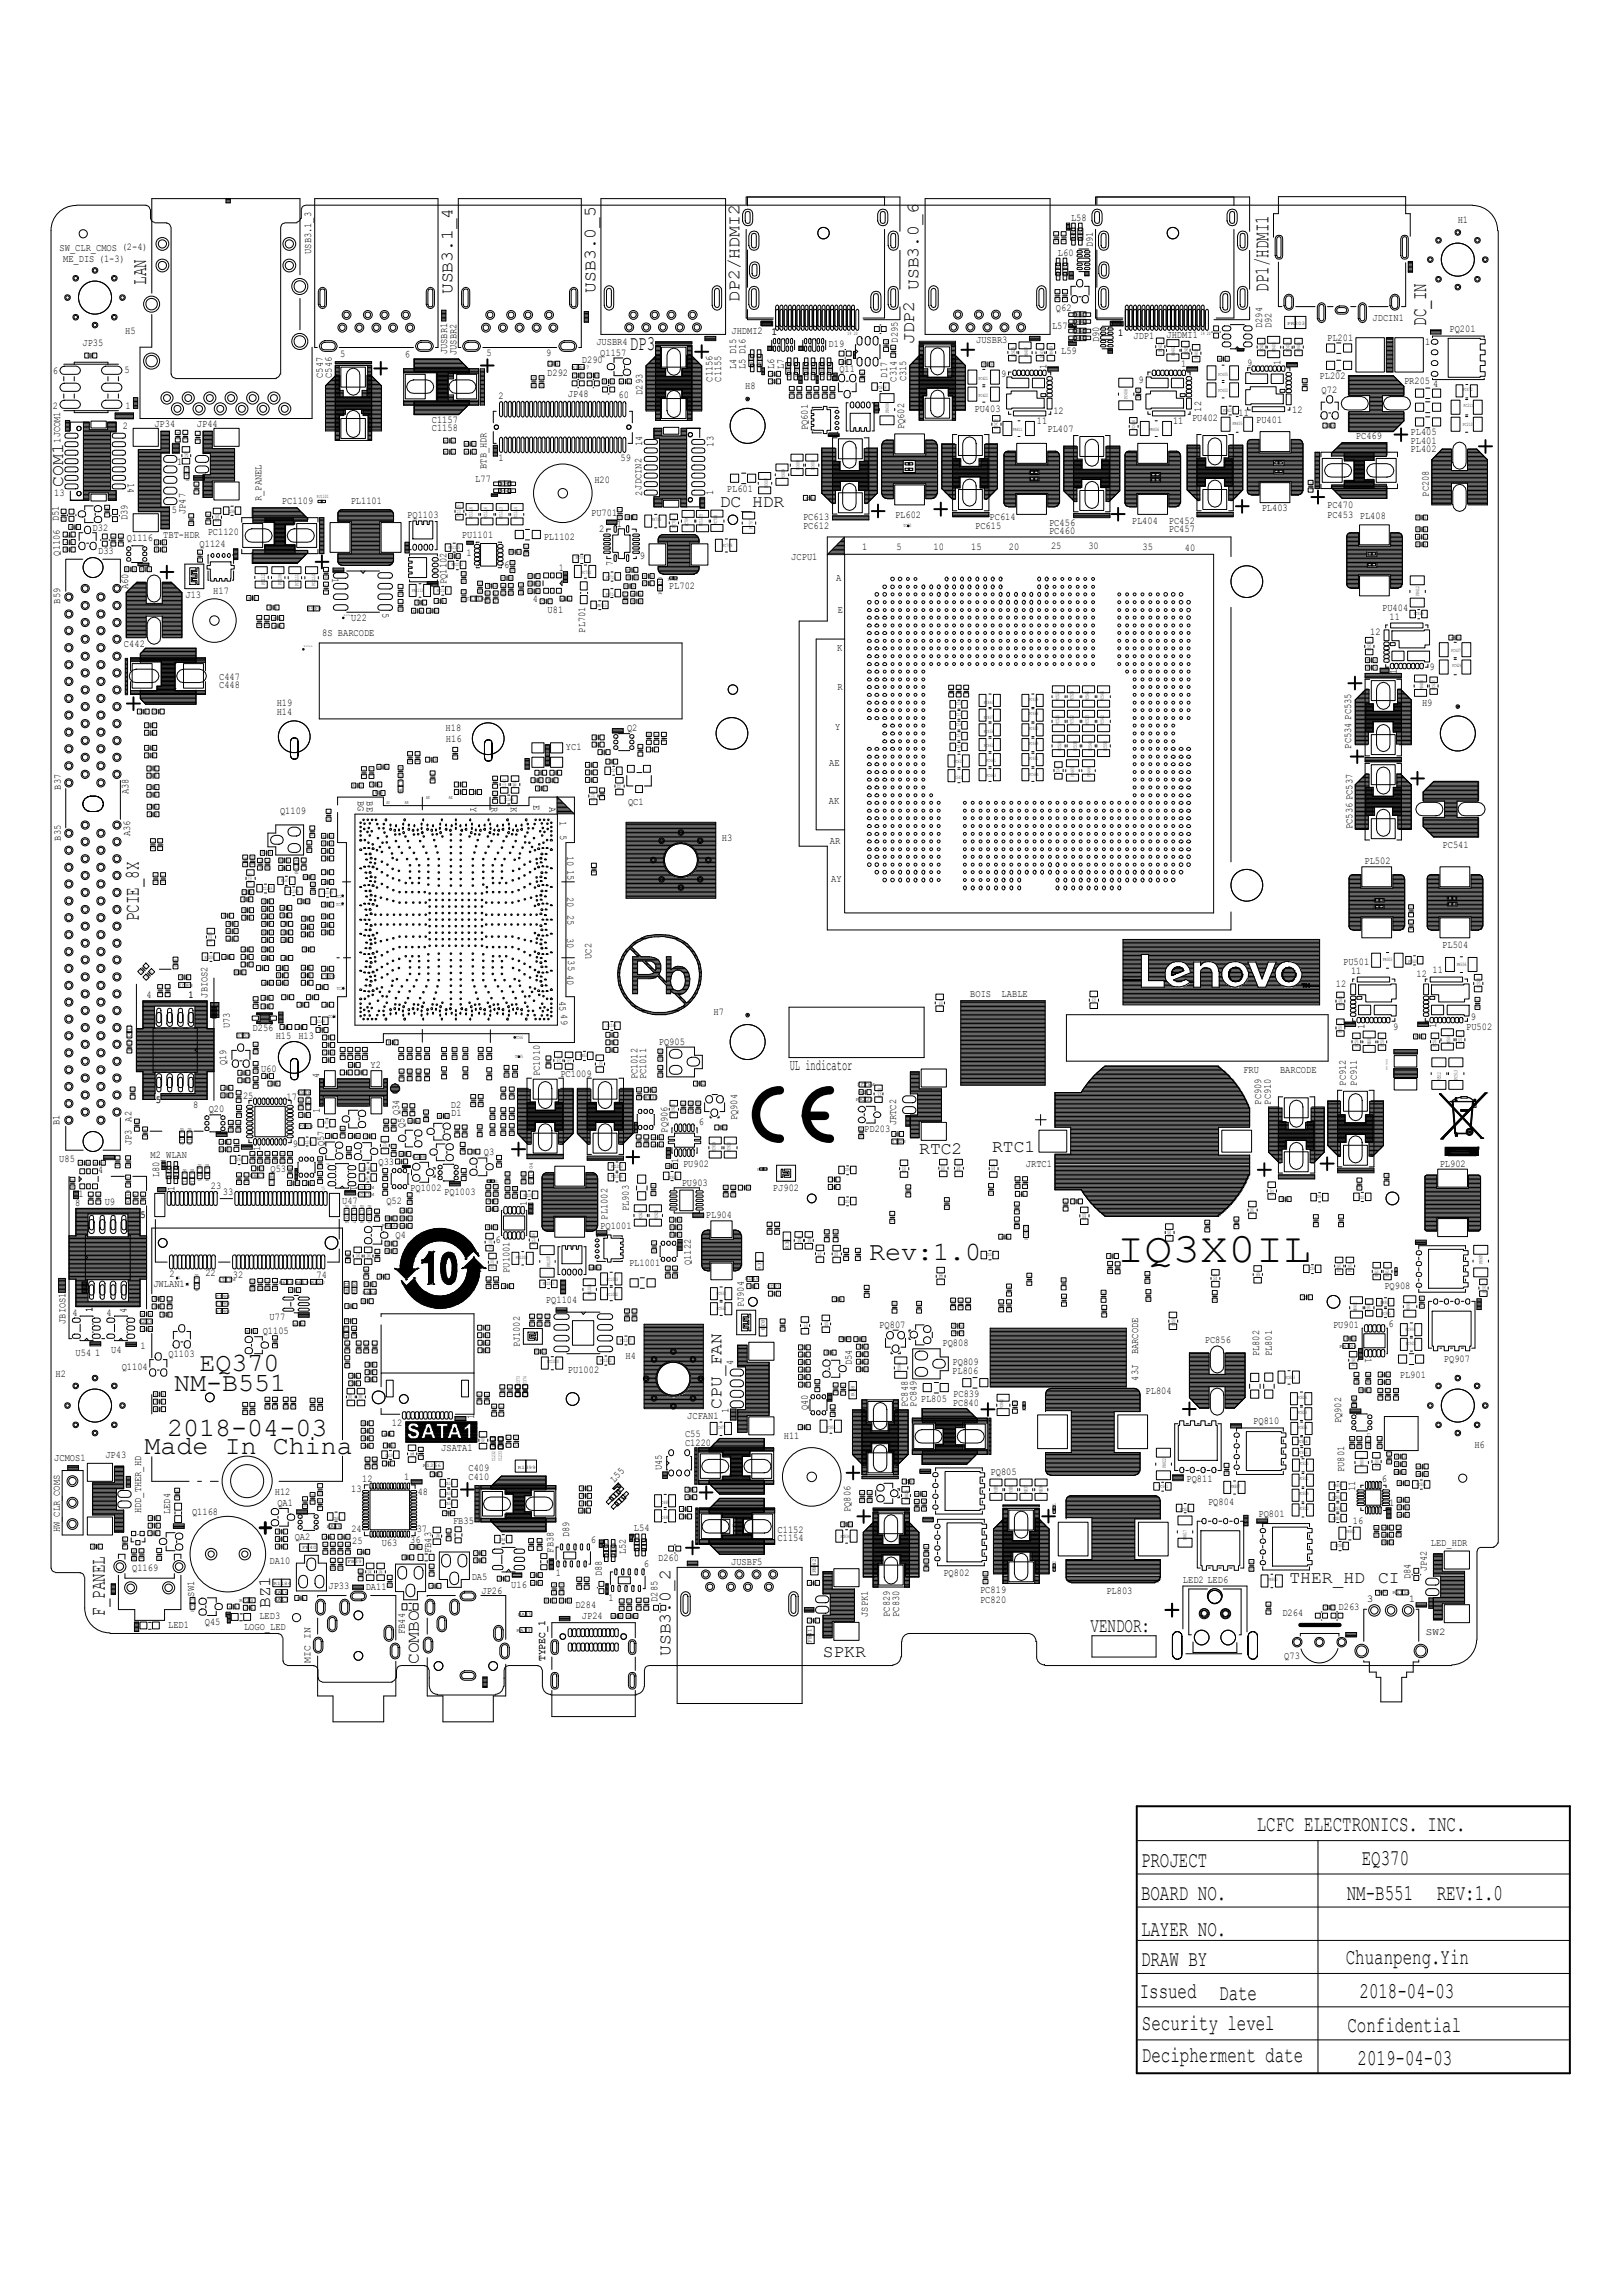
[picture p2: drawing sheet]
<svg xmlns="http://www.w3.org/2000/svg" width="210mm" height="297mm" viewBox="0 0 210 297" stroke-linecap="round" stroke-linejoin="round" font-family="sans-serif">
<defs><g id="words">
<text font-size="5.4" x="144.5" y="163.3">IQ3X0IL</text>
<g font-size="3.4">
<text x="112.5" y="163.1">Rev:1.0</text>
<text x="22.5" y="180">NM-B551</text>
<text x="25.8" y="177.4">EQ370</text>
<text x="21.6" y="185.8">2018-04-03</text>
<text x="18.7" y="188">Made In China</text>
</g>
<g font-size="2.9">
<text x="162.6" y="236.9">LCFC ELECTRONICS. INC.</text>
<text x="147.7" y="241.6">PROJECT</text>
<text x="147.7" y="245.7">BOARD NO.</text>
<text x="174.3" y="245.7">NM-B551</text>
<text x="176.2" y="241.3">EQ370</text>
<text x="185.9" y="245.7">REV:1.0</text>
<text x="147.7" y="250.5">LAYER NO.</text>
<text x="147.7" y="254.3">DRAW BY</text>
<text x="174.2" y="254">Chuanpeng.Yin</text>
<text x="147.5" y="258.5">Issued</text>
<text x="147.8" y="262.7">Security level</text>
<text x="157.8" y="258.8">Date</text>
<text x="174.4" y="262.9">Confidential</text>
<text x="175.9" y="258.5">2018-04-03</text>
<text x="147.8" y="266.8">Decipherment date</text>
<text x="175.7" y="267.1">2019-04-03</text>
</g>
<g font-size="2.7">
<text x="18.9" y="36.8" transform="rotate(-90 18.9 36.8)">LAN</text>
<text x="164.2" y="37.7" transform="rotate(-90 164.2 37.7)">DP1/HDMI1</text>
<text x="81.5" y="45.3">DP3</text>
<text x="184.6" y="42.2" transform="rotate(-90 184.6 42.2)">DC_IN</text>
<text x="17.9" y="119.2" transform="rotate(-90 17.9 119.2)">PCIE_8X</text>
<text x="13.5" y="209" transform="rotate(-90 13.5 209)">F_PANEL</text>
<text x="141.1" y="211.1">VENDOR:</text>
</g>
<g font-size="2.2">
<text x="58.5" y="38.1" transform="rotate(-90 58.5 38.1)">USB3.1_4</text>
<text x="77" y="37.8" transform="rotate(-90 77 37.8)">USB3.0_5</text>
<text x="95.7" y="39" transform="rotate(-90 95.7 39)">DP2/HDMI2</text>
<text x="118.3" y="44.5" transform="rotate(-90 118.3 44.5)">JDP2 USB3.0_6</text>
<text x="8.2" y="62.9" transform="rotate(-90 8.2 62.9)">COM1</text>
<text x="93.1" y="65.6">DC_HDR</text>
<text x="119" y="149.4">RTC2</text>
<text x="128.4" y="149.1">RTC1</text>
<text x="93.4" y="182.2" transform="rotate(-90 93.4 182.2)">CPU_FAN</text>
<text x="35" y="208.1" transform="rotate(-90 35 208.1)">BZ1</text>
<text x="166.9" y="204.9">THER_HD</text>
<text x="178.4" y="204.8">CI</text>
<text x="54.2" y="215.3" transform="rotate(-90 54.2 215.3)">COMBO</text>
<text x="86.8" y="214.2" transform="rotate(-90 86.8 214.2)">USB3.0_2</text>
<text x="106.5" y="214.4">SPKR</text>
</g>
<text font-size="2" x="102.2" y="138.4">UL indicator</text>
<g font-size="1.3">
<text x="138.6" y="28.6">L58</text>
<text x="188.6" y="28.8">H1</text>
<text x="7.7" y="32.4">SW_CLR_CMOS (2-4)</text>
<text x="8.2" y="34">ME_DIS (1-3)</text>
<text x="40.3" y="32.9" transform="rotate(-90 40.3 32.9)">USB3.1_3</text>
<text x="136.9" y="33.1">L60</text>
<text x="141.4" y="32" transform="rotate(-90 141.4 32)">D91</text>
<text x="136.7" y="40.2">Q62</text>
<text x="177.6" y="41.6">JDCIN1</text>
<text x="10.7" y="44.7">JP35</text>
<text x="16.2" y="43.2">H5</text>
<text x="44" y="46.2">5</text>
<text x="53.1" y="45.4" transform="rotate(-180 53.1 45.4)">9</text>
<text x="57.9" y="45.8" transform="rotate(-90 57.9 45.8)">JUSBR1</text>
<text x="59.1" y="45.9" transform="rotate(-90 59.1 45.9)">JUSBR2</text>
<text x="62.9" y="46">5</text>
<text x="70.7" y="46.1">9</text>
<text x="75.3" y="47">D290</text>
<text x="77.2" y="44.6">JUSBR4</text>
<text x="77.7" y="46">Q1157</text>
<text x="94.7" y="43.2">JHDMI2</text>
<text x="95.2" y="47.7" transform="rotate(-90 95.2 47.7)">L4 D15</text>
<text x="96.5" y="47.7" transform="rotate(-90 96.5 47.7)">L5 D16</text>
<text x="99.8" y="43.4">1</text>
<text x="100.2" y="47.8" transform="rotate(-90 100.2 47.8)">L6</text>
<text x="101.4" y="47.8" transform="rotate(-90 101.4 47.8)">L7</text>
<text x="107.2" y="44.9">D19</text>
<text x="116.2" y="44.3" transform="rotate(-90 116.2 44.3)">D295</text>
<text x="126.3" y="44.3">JUSBR3</text>
<text x="135.4" y="47.8" transform="rotate(-90 135.4 47.8)">1</text>
<text x="136.1" y="42.5">L57</text>
<text x="137.3" y="45.8">L59</text>
<text x="142.2" y="44.3" transform="rotate(-90 142.2 44.3)">D90</text>
<text x="144.7" y="43.5">1</text>
<text x="146.7" y="43.8">JDP1</text>
<text x="151" y="43.7">JHDMI1</text>
<text x="152.9" y="47.5">1</text>
<text x="161.4" y="47.3">9</text>
<text x="163.3" y="42.5" transform="rotate(-90 163.3 42.5)">D294</text>
<text x="164.5" y="42.5" transform="rotate(-90 164.5 42.5)">D92</text>
<text x="165.7" y="47.2" transform="rotate(-90 165.7 47.2)">1</text>
<text x="171.7" y="44.1">PL201</text>
<text x="184.4" y="44.6">1</text>
<text x="187.6" y="42.9">PQ201</text>
<text x="6.9" y="48.4">6</text>
<text x="6.9" y="53">2</text>
<text x="16.1" y="48.3">5</text>
<text x="16.3" y="52.9">1</text>
<text x="41.8" y="48.9" transform="rotate(-90 41.8 48.9)">C547</text>
<text x="42.9" y="48.9" transform="rotate(-90 42.9 48.9)">C546</text>
<text x="64.5" y="51.6">2</text>
<text x="70.8" y="48.6">D292</text>
<text x="73.5" y="51.4">JP48</text>
<text x="80.1" y="51.5">60</text>
<text x="83.1" y="51.1" transform="rotate(-90 83.1 51.1)">D293</text>
<text x="92.2" y="49.4" transform="rotate(-90 92.2 49.4)">C1156</text>
<text x="93.3" y="49.4" transform="rotate(-90 93.3 49.4)">C1155</text>
<text x="96.4" y="50.3">H8</text>
<text x="108.6" y="48.2">Q11</text>
<text x="114.8" y="48.9" transform="rotate(-90 114.8 48.9)">D17</text>
<text x="116" y="49.4" transform="rotate(-90 116 49.4)">C314</text>
<text x="117.3" y="49.3" transform="rotate(-90 117.3 49.3)">C315</text>
<text x="126.1" y="53.3">PU403</text>
<text x="129.5" y="48.8">9</text>
<text x="136.3" y="53.5">12</text>
<text x="147.3" y="49.5">9</text>
<text x="155.4" y="53.3" transform="rotate(-90 155.4 53.3)">12</text>
<text x="160.3" y="53.8">11</text>
<text x="167.2" y="53.4">12</text>
<text x="170.8" y="49.1">PL202</text>
<text x="171" y="50.9">Q72</text>
<text x="181.7" y="49.6">PR205</text>
<text x="185.5" y="50">4</text>
<text x="7.8" y="57.3" transform="rotate(-90 7.8 57.3)">1JCOM1</text>
<text x="15.9" y="55.5">2</text>
<text x="20" y="55.2">JP34</text>
<text x="25.5" y="55.2">JP44</text>
<text x="55.9" y="55.8">C1158</text>
<text x="55.9" y="54.7">C1157</text>
<text x="64.5" y="59.7">1</text>
<text x="80.3" y="59.7">59</text>
<text x="83.1" y="57.7" transform="rotate(-90 83.1 57.7)">14</text>
<text x="92.3" y="57.8" transform="rotate(-90 92.3 57.8)">13</text>
<text x="104.5" y="55.7" transform="rotate(-90 104.5 55.7)">PQ601</text>
<text x="117" y="55.5" transform="rotate(-90 117 55.5)">PQ602</text>
<text x="134.2" y="54.9">11</text>
<text x="135.6" y="55.9">PL407</text>
<text x="151.8" y="54.9">11</text>
<text x="154.3" y="54.5">PU402</text>
<text x="162.6" y="54.8">PU401</text>
<text x="175.5" y="56.9">PC469</text>
<text x="182.5" y="58.5">PL402</text>
<text x="182.5" y="57.4">PL401</text>
<text x="182.5" y="56.3">PL405</text>
<text x="7" y="64.2">13</text>
<text x="16.6" y="62.4" transform="rotate(90 16.6 62.4)">14</text>
<text x="22.9" y="60.2">1</text>
<text x="33.8" y="64.8" transform="rotate(-90 33.8 64.8)">R_PANEL</text>
<text x="36.5" y="65.2">PC1109</text>
<text x="45.4" y="65.2">PL1101</text>
<text x="61.5" y="62.4">L77</text>
<text x="62.9" y="60.7" transform="rotate(-90 62.9 60.7)">BTB_HDR</text>
<text x="76.9" y="62.4">H20</text>
<text x="83.1" y="64.1" transform="rotate(-90 83.1 64.1)">2JDCIN2</text>
<text x="92.3" y="64.1" transform="rotate(-90 92.3 64.1)">1</text>
<text x="94.1" y="63.6">PL601</text>
<text x="171.7" y="65.7">PC470</text>
<text x="184.9" y="64.3" transform="rotate(-90 184.9 64.3)">PC208</text>
<text x="7.6" y="67.4" transform="rotate(-90 7.6 67.4)">D51</text>
<text x="7.7" y="71.9" transform="rotate(-90 7.7 71.9)">Q1106</text>
<text x="12" y="68.7">D32</text>
<text x="12.7" y="71.7">D33</text>
<text x="16.4" y="70">Q1116</text>
<text x="16.5" y="67.3" transform="rotate(-90 16.5 67.3)">D39</text>
<text x="21.1" y="69.6">TBT-HDR</text>
<text x="22.2" y="66.4">5</text>
<text x="24" y="66.5" transform="rotate(-90 24 66.5)">JP47</text>
<text x="25.8" y="70.8">Q1124</text>
<text x="26.9" y="69.3">PC1120</text>
<text x="52.7" y="67">PQ1103</text>
<text x="59.8" y="69.6">PU1101</text>
<text x="60.4" y="72">1</text>
<text x="70.4" y="69.8">PL1102</text>
<text x="76.5" y="66.8">PU701</text>
<text x="77.6" y="68.8">2</text>
<text x="79.8" y="68.2">1</text>
<text x="103.9" y="67.3">PC613</text>
<text x="103.9" y="68.5">PC612</text>
<text x="111.6" y="71.2">1</text>
<text x="115.8" y="67">PL602</text>
<text x="116" y="71.1">5</text>
<text x="120.8" y="71.1">10</text>
<text x="125.7" y="71.1">15</text>
<text x="126.2" y="68.4">PC615</text>
<text x="128.1" y="67.3">PC614</text>
<text x="130.6" y="71.1">20</text>
<text x="135.8" y="69.1">PC460</text>
<text x="135.8" y="68">PC456</text>
<text x="136" y="71">25</text>
<text x="140.8" y="71">30</text>
<text x="146.5" y="67.8">PL404</text>
<text x="147.9" y="71.2">35</text>
<text x="151.3" y="68.9">PC457</text>
<text x="151.3" y="67.7">PC452</text>
<text x="153.3" y="71.3">40</text>
<text x="163.3" y="66.1">PL403</text>
<text x="171.7" y="67">PC453 PL408</text>
<text x="16.6" y="76.2" transform="rotate(-90 16.6 76.2)">A60</text>
<text x="24" y="77.3">J13</text>
<text x="27.6" y="76.8">H17</text>
<text x="43" y="74.8" transform="rotate(90 43 74.8)">1</text>
<text x="57.8" y="75.6" transform="rotate(-90 57.8 75.6)">PQ1102</text>
<text x="65.2" y="73.5">6</text>
<text x="69" y="77.9">4</text>
<text x="72.3" y="73.9">1</text>
<text x="79.3" y="73.2" transform="rotate(-90 79.3 73.2)">7</text>
<text x="82.8" y="72.3">9</text>
<text x="86.6" y="76.2">PL702</text>
<text x="102.4" y="72.4">JCPU1</text>
<text x="108.2" y="75.2">A</text>
<text x="7.8" y="78.1" transform="rotate(-90 7.8 78.1)">B59</text>
<text x="16" y="83.7">C442</text>
<text x="41.7" y="82.3">8S BARCODE</text>
<text x="45.5" y="80.3">U22</text>
<text x="49.5" y="79.2" transform="rotate(90 49.5 79.2)">5</text>
<text x="70.9" y="79.3">U81</text>
<text x="75.7" y="81.8" transform="rotate(-90 75.7 81.8)">PL701</text>
<text x="108.4" y="79.3">E</text>
<text x="177.3" y="82.2">12</text>
<text x="178.9" y="79">PU404</text>
<text x="179.8" y="80.3">11</text>
<text x="28.4" y="89">C448</text>
<text x="28.4" y="88">C447</text>
<text x="108.3" y="84.2">K</text>
<text x="108.4" y="89.3">R</text>
<text x="180.8" y="87.2" transform="rotate(-90 180.8 87.2)">1</text>
<text x="185" y="86.7">9</text>
<text x="35.8" y="91.4">H19</text>
<text x="35.8" y="92.5">H14</text>
<text x="57.7" y="94.6">H18</text>
<text x="57.7" y="96">H16</text>
<text x="81.2" y="94.6">Q2</text>
<text x="108.1" y="94.4">Y</text>
<text x="184" y="91.4">H9</text>
<text x="73.2" y="97.1">YC1</text>
<text x="107.3" y="99.1">AE</text>
<text x="174.8" y="96.9" transform="rotate(-90 174.8 96.9)">PC534 PC535</text>
<text x="7.9" y="102.1" transform="rotate(-90 7.9 102.1)">B37</text>
<text x="16.6" y="102.7" transform="rotate(-90 16.6 102.7)">A38</text>
<text x="36.2" y="105.4">Q1109</text>
<text x="46.3" y="103.6" transform="rotate(90 46.3 103.6)">BG</text>
<text x="47.5" y="103.7" transform="rotate(90 47.5 103.7)">BE</text>
<text x="60.9" y="104.4" transform="rotate(90 60.9 104.4)">Y</text>
<text x="63.6" y="104.4" transform="rotate(90 63.6 104.4)">R</text>
<text x="66.1" y="104.4" transform="rotate(90 66.1 104.4)">K</text>
<text x="69" y="104.1" transform="rotate(90 69 104.1)">E</text>
<text x="71.1" y="104.4" transform="rotate(90 71.1 104.4)">A</text>
<text x="72.4" y="106.3" transform="rotate(90 72.4 106.3)">1</text>
<text x="81.3" y="104.2">QC1</text>
<text x="107.3" y="104.1">AK</text>
<text x="175" y="107.3" transform="rotate(-90 175 107.3)">PC536 PC537</text>
<text x="7.9" y="108.8" transform="rotate(-90 7.9 108.8)">B35</text>
<text x="16.8" y="108.2" transform="rotate(-90 16.8 108.2)">A36</text>
<text x="72.5" y="108.1" transform="rotate(90 72.5 108.1)">5</text>
<text x="73.4" y="110.7" transform="rotate(90 73.4 110.7)">10</text>
<text x="73.4" y="112.5" transform="rotate(90 73.4 112.5)">15</text>
<text x="93.4" y="108.8">H3</text>
<text x="107.4" y="109.2">AR</text>
<text x="176.6" y="111.8">PL502</text>
<text x="186.7" y="109.7">PC541</text>
<text x="73.4" y="116.1" transform="rotate(90 73.4 116.1)">20</text>
<text x="73.4" y="118.4" transform="rotate(90 73.4 118.4)">25</text>
<text x="107.6" y="114.1">AY</text>
<text x="73.4" y="121.3" transform="rotate(90 73.4 121.3)">30</text>
<text x="73.5" y="124.2" transform="rotate(90 73.5 124.2)">35</text>
<text x="76.5" y="124" transform="rotate(-90 76.5 124)">UC2</text>
<text x="173.8" y="124.8">PU501</text>
<text x="185.4" y="125.9">11</text>
<text x="186.6" y="122.6">PL504</text>
<text x="19" y="129.1">4</text>
<text x="24.4" y="129.1">1</text>
<text x="26.8" y="129.1" transform="rotate(-90 26.8 129.1)">JBIOS2</text>
<text x="72.4" y="129.5" transform="rotate(90 72.4 129.5)">45</text>
<text x="72.6" y="131.2" transform="rotate(90 72.6 131.2)">49</text>
<text x="73.4" y="126.2" transform="rotate(90 73.4 126.2)">40</text>
<text x="92.3" y="131.3">H7</text>
<text x="125.6" y="128.9">BOIS</text>
<text x="129.6" y="128.9">LABLE</text>
<text x="172.9" y="127.7">12</text>
<text x="174.8" y="126.1">11</text>
<text x="183.3" y="126.4">12</text>
<text x="190.3" y="132">9</text>
<text x="29.3" y="137.8" transform="rotate(-90 29.3 137.8)">Q19</text>
<text x="29.8" y="133" transform="rotate(-90 29.8 133)">U73</text>
<text x="32.7" y="133.4">D256</text>
<text x="35.7" y="134.4">H15 H13</text>
<text x="85.3" y="135.3">PQ905</text>
<text x="176.6" y="133.1" transform="rotate(-90 176.6 133.1)">1</text>
<text x="180.3" y="133.2">9</text>
<text x="185.8" y="133" transform="rotate(-90 185.8 133)">1</text>
<text x="189.7" y="133.3">PU502</text>
<text x="20.2" y="142.7">5</text>
<text x="25" y="143.3">8</text>
<text x="27" y="143.8">Q20</text>
<text x="31.5" y="142.2">25</text>
<text x="33.8" y="138.6">U60</text>
<text x="37.1" y="142.3">17</text>
<text x="41.3" y="139.4" transform="rotate(-90 41.3 139.4)">4</text>
<text x="41.4" y="144" transform="rotate(-90 41.4 144)">1</text>
<text x="48" y="138.1">Y2</text>
<text x="58.3" y="143.3">D2</text>
<text x="69.8" y="139.2" transform="rotate(-90 69.8 139.2)">PC1010</text>
<text x="72.5" y="139.4">PC1009</text>
<text x="82.5" y="139.7" transform="rotate(-90 82.5 139.7)">PC1012</text>
<text x="83.6" y="139.7" transform="rotate(-90 83.6 139.7)">PC1011</text>
<text x="160.9" y="138.9">FRU</text>
<text x="163.2" y="142.9" transform="rotate(-90 163.2 142.9)">PC909</text>
<text x="164.5" y="142.9" transform="rotate(-90 164.5 142.9)">PC910</text>
<text x="165.6" y="138.9">BARCODE</text>
<text x="174.2" y="140.5" transform="rotate(-90 174.2 140.5)">PC912</text>
<text x="175.6" y="140.5" transform="rotate(-90 175.6 140.5)">PC911</text>
<text x="7.7" y="145.6" transform="rotate(-90 7.7 145.6)">B1</text>
<text x="17" y="148.2" transform="rotate(-90 17 148.2)">JP3</text>
<text x="17" y="145.1" transform="rotate(-90 17 145.1)">A2</text>
<text x="19.5" y="149.8">M2_WLAN</text>
<text x="33.7" y="148.9" transform="rotate(-90 33.7 148.9)">1</text>
<text x="37.9" y="148.4">9</text>
<text x="42" y="148.3" transform="rotate(-90 42 148.3)">Q57</text>
<text x="51.6" y="144.3" transform="rotate(-90 51.6 144.3)">Q34</text>
<text x="52.4" y="146" transform="rotate(-90 52.4 146)">Q5</text>
<text x="58.4" y="144.4">D1</text>
<text x="62.6" y="149.4">Q3</text>
<text x="86.4" y="146.5" transform="rotate(-90 86.4 146.5)">PQ906</text>
<text x="90.4" y="145.6">6</text>
<text x="95.4" y="144.9" transform="rotate(-90 95.4 144.9)">PQ904</text>
<text x="111.8" y="146.5">PD203</text>
<text x="116" y="145.6" transform="rotate(-90 116 145.6)">JRTC2</text>
<text x="7.7" y="150.3">U85</text>
<text x="10.2" y="154.9">1</text>
<text x="12.7" y="151.8">4</text>
<text x="13.5" y="155.9">U9</text>
<text x="20.6" y="152.3" transform="rotate(-90 20.6 152.3)">L80</text>
<text x="22.6" y="154.1" transform="rotate(-90 22.6 154.1)">1</text>
<text x="27.3" y="153.8">23</text>
<text x="28.8" y="154.6">33</text>
<text x="35" y="151.6">Q53</text>
<text x="44.3" y="155.7">U47</text>
<text x="45.3" y="153.5" transform="rotate(90 45.3 153.5)">1</text>
<text x="49" y="150.7">Q33</text>
<text x="50" y="155.7">Q52</text>
<text x="53.1" y="154.1">PQ1002</text>
<text x="57.5" y="154.6">PQ1003</text>
<text x="87.8" y="150.5" transform="rotate(-90 87.8 150.5)">1</text>
<text x="88.2" y="153.4">PU903</text>
<text x="88.4" y="151">PU902</text>
<text x="100" y="154.1">PJ902</text>
<text x="132.8" y="151">JRTC1</text>
<text x="186.3" y="151">PL902</text>
<text x="9.7" y="156.1">8</text>
<text x="18.2" y="157.6">5</text>
<text x="51.2" y="160.1">Q4</text>
<text x="64.1" y="160.9">6</text>
<text x="68.2" y="156" transform="rotate(-90 68.2 156)">1</text>
<text x="77.7" y="159">PQ1001</text>
<text x="78.6" y="157.8" transform="rotate(-90 78.6 157.8)">PL1002</text>
<text x="81.4" y="156.7" transform="rotate(-90 81.4 156.7)">PL903</text>
<text x="91.4" y="157.6">PL904</text>
<text x="19.9" y="166.5">JWLAN1</text>
<text x="21.9" y="165.2">2</text>
<text x="26.6" y="165.1">22</text>
<text x="30.1" y="165.4">32</text>
<text x="41" y="165.4">74</text>
<text x="66" y="164.7" transform="rotate(-90 66 164.7)">PU1001</text>
<text x="81.4" y="163.8">PL1001</text>
<text x="89.4" y="163.7" transform="rotate(-90 89.4 163.7)">Q1122</text>
<text x="179.2" y="166.8">PQ908</text>
<text x="8.5" y="171.3" transform="rotate(-90 8.5 171.3)">JBIOS1</text>
<text x="9.4" y="170.2">4</text>
<text x="12" y="169.8" transform="rotate(-90 12 169.8)">1</text>
<text x="13.8" y="170.3">4</text>
<text x="16.4" y="169.9" transform="rotate(-90 16.4 169.9)">4</text>
<text x="34" y="172.6">Q1105</text>
<text x="34.9" y="170.8">U77</text>
<text x="70.7" y="168.5">PQ1104</text>
<text x="96.3" y="169.1" transform="rotate(-90 96.3 169.1)">PJ904</text>
<text x="113.8" y="171.8">PQ807</text>
<text x="155.9" y="173.7">PC856</text>
<text x="172.5" y="171.8">PU901</text>
<text x="179.7" y="171.7">6</text>
<text x="7.2" y="178.2">H2</text>
<text x="9.8" y="175.4">U54</text>
<text x="12.3" y="175.5">1</text>
<text x="14.4" y="175">U4</text>
<text x="15.7" y="177.2">Q1104</text>
<text x="18.2" y="174.5">1</text>
<text x="21.8" y="175.6">Q1103</text>
<text x="67.3" y="174.3" transform="rotate(-90 67.3 174.3)">PJ1002</text>
<text x="73.5" y="177.6">PU1002</text>
<text x="80.9" y="175.9">H4</text>
<text x="94.9" y="176.5" transform="rotate(-90 94.9 176.5)">4</text>
<text x="110.2" y="176.6" transform="rotate(-90 110.2 176.6)">D54</text>
<text x="122" y="174.2">PQ808</text>
<text x="123.2" y="177.8">PL806</text>
<text x="123.3" y="176.5">PQ809</text>
<text x="147.3" y="178.6" transform="rotate(-90 147.3 178.6)">43J</text>
<text x="147.3" y="175.2" transform="rotate(-90 147.3 175.2)">BARCODE</text>
<text x="162.9" y="175.5" transform="rotate(-90 162.9 175.5)">PL802</text>
<text x="164.6" y="175.5" transform="rotate(-90 164.6 175.5)">PL801</text>
<text x="176.7" y="175.6" transform="rotate(90 176.7 175.6)">1</text>
<text x="181.1" y="178.2">PL901</text>
<text x="186.9" y="176.2">PQ907</text>
<text x="50.7" y="184.4">12</text>
<text x="61.4" y="183.6" transform="rotate(-90 61.4 183.6)">1</text>
<text x="88.6" y="185.9">C55</text>
<text x="88.9" y="183.6">JCFAN1</text>
<text x="94.3" y="182.8" transform="rotate(-90 94.3 182.8)">1</text>
<text x="104.5" y="182.4" transform="rotate(-90 104.5 182.4)">Q40</text>
<text x="117.5" y="182" transform="rotate(-90 117.5 182)">PC848</text>
<text x="118.6" y="182" transform="rotate(-90 118.6 182)">PC849</text>
<text x="119.2" y="181.4">PL805</text>
<text x="123.3" y="181.9">PC840</text>
<text x="123.4" y="180.8">PC839</text>
<text x="148.3" y="180.3">PL804</text>
<text x="162.2" y="184.3">PQ810</text>
<text x="173.6" y="184.1" transform="rotate(-90 173.6 184.1)">PQ902</text>
<text x="7" y="189">JCMOS1</text>
<text x="13.6" y="188.6">JP43</text>
<text x="46.9" y="191.8">12</text>
<text x="52.3" y="191.5">1</text>
<text x="57.1" y="187.7">JSATA1</text>
<text x="60.6" y="191.4">C410</text>
<text x="60.6" y="190.2">C409</text>
<text x="79.5" y="191.9" transform="rotate(-45 79.5 191.9)">L55</text>
<text x="85.6" y="190.2" transform="rotate(-90 85.6 190.2)">U45</text>
<text x="88.6" y="187">C1220</text>
<text x="101.4" y="186.1">H11</text>
<text x="128.2" y="190.8">PQ805</text>
<text x="153.5" y="191.7">PQ811</text>
<text x="173.9" y="190.5" transform="rotate(-90 173.9 190.5)">PU801</text>
<text x="178.8" y="191.7">6</text>
<text x="190.8" y="187.3">H6</text>
<text x="18.3" y="195.8" transform="rotate(-90 18.3 195.8)">HDD_THER_HD</text>
<text x="22" y="195.9" transform="rotate(-90 22 195.9)">LED4</text>
<text x="24.8" y="196">Q1168</text>
<text x="35.6" y="193.4">H12</text>
<text x="35.9" y="194.8">QA1</text>
<text x="45.5" y="193">13</text>
<text x="54.1" y="193.5">48</text>
<text x="58.6" y="197.2">FB35</text>
<text x="110.1" y="195.6" transform="rotate(-90 110.1 195.6)">PQ806</text>
<text x="156.3" y="194.7">PQ804</text>
<text x="162.9" y="196.2">PQ801</text>
<text x="175.1" y="197.2">16</text>
<text x="175.4" y="192.9" transform="rotate(-90 175.4 192.9)">11</text>
<text x="179.8" y="194.8">1</text>
<text x="7.7" y="198.2" transform="rotate(-90 7.7 198.2)">HW_CLR_COMS</text>
<text x="17.1" y="203.3">Q1169</text>
<text x="34.9" y="202.4">DA10</text>
<text x="38.1" y="199.2">QA2</text>
<text x="45.5" y="198.2">24</text>
<text x="45.6" y="199.8">25</text>
<text x="49.4" y="200">U63</text>
<text x="53.1" y="199.6">36</text>
<text x="53.9" y="198.2">37</text>
<text x="55.8" y="200.9" transform="rotate(-90 55.8 200.9)">FB43</text>
<text x="71.6" y="200.9" transform="rotate(-90 71.6 200.9)">FB38</text>
<text x="71.9" y="203.9">1</text>
<text x="73.7" y="198.9" transform="rotate(-90 73.7 198.9)">D89</text>
<text x="76.5" y="199.6">6</text>
<text x="77.9" y="203.9" transform="rotate(-90 77.9 203.9)">D88</text>
<text x="81" y="201.1" transform="rotate(-90 81 201.1)">L52</text>
<text x="82" y="198">L54</text>
<text x="83.3" y="202.7">6</text>
<text x="85.2" y="202">D260</text>
<text x="94.6" y="202.4">JUSBF5</text>
<text x="100.6" y="199.4">C1154</text>
<text x="100.6" y="198.3">C1152</text>
<text x="122.1" y="203.8">PQ802</text>
<text x="184.7" y="203.3" transform="rotate(-90 184.7 203.3)">JP42</text>
<text x="185.2" y="200">LED_HDR</text>
<text x="25.1" y="206.5" transform="rotate(-90 25.1 206.5)">SW1</text>
<text x="33.6" y="209.5">LED3</text>
<text x="42.5" y="205.5">JP33</text>
<text x="47.3" y="205.7">DA11</text>
<text x="61" y="204.5">DA5</text>
<text x="62.3" y="206.2">JP26</text>
<text x="66.2" y="205.4">U16</text>
<text x="74.5" y="208">D284</text>
<text x="75.3" y="209.5">JP24</text>
<text x="78.7" y="207.1">1</text>
<text x="85.1" y="207.2" transform="rotate(-90 85.1 207.2)">D285</text>
<text x="112.3" y="209.2" transform="rotate(-90 112.3 209.2)">JSPK1</text>
<text x="115.1" y="209.2" transform="rotate(-90 115.1 209.2)">PC829</text>
<text x="116.4" y="209.2" transform="rotate(-90 116.4 209.2)">PC830</text>
<text x="126.8" y="207.3">PC820</text>
<text x="126.8" y="206.1">PC819</text>
<text x="143.2" y="206.2">PL803</text>
<text x="153.1" y="204.8">LED2 LED6</text>
<text x="165.9" y="209">D264</text>
<text x="173.2" y="208.3">D263</text>
<text x="176.9" y="207.2">3</text>
<text x="182.3" y="207.2">1</text>
<text x="182.5" y="204.3" transform="rotate(-90 182.5 204.3)">D84</text>
<text x="21.8" y="210.6">LED1</text>
<text x="26.5" y="210.3">Q45</text>
<text x="31.6" y="210.9">LOGO_LED</text>
<text x="40.2" y="215.1" transform="rotate(-90 40.2 215.1)">MIC IN</text>
<text x="52.4" y="211.4" transform="rotate(-90 52.4 211.4)">FB44</text>
<text x="70.6" y="214.9" transform="rotate(-90 70.6 214.9)">TYPEC_1</text>
<text x="166.2" y="214.7">Q73</text>
<text x="184.5" y="211.5">SW2</text>
</g>
<g font-size=".7">
<text x="136.9" y="31.3" transform="rotate(-90 136.9 31.3)">C528</text>
<text x="137.1" y="35.9" transform="rotate(-90 137.1 35.9)">R833</text>
<text x="137.9" y="31.3" transform="rotate(-90 137.9 31.3)">C530</text>
<text x="138.1" y="35.9" transform="rotate(-90 138.1 35.9)">R827</text>
<text x="139.1" y="31.2" transform="rotate(-90 139.1 31.2)">R851</text>
<text x="140.1" y="31.2" transform="rotate(-90 140.1 31.2)">R857</text>
<text x="137.1" y="38.8" transform="rotate(-90 137.1 38.8)">C526</text>
<text x="138" y="38.8" transform="rotate(-90 138 38.8)">C527</text>
<text x="138.8" y="40.9">R847</text>
<text x="138.8" y="41.8">R842</text>
<text x="11.3" y="46.2">R167</text>
<text x="71" y="47.2">C1268</text>
<text x="74" y="47.8">R1467</text>
<text x="97.5" y="47.7" transform="rotate(-90 97.5 47.7)">R305</text>
<text x="98.6" y="47.7" transform="rotate(-90 98.6 47.7)">R301</text>
<text x="108.9" y="47.1">R297</text>
<text x="109.7" y="43.3">19</text>
<text x="110.5" y="43.3">20</text>
<text x="115" y="45.1" transform="rotate(-90 115 45.1)">R299</text>
<text x="115.8" y="46" transform="rotate(-90 115.8 46)">R298</text>
<text x="127.2" y="47.4">PC419</text>
<text x="131.3" y="46.2" transform="rotate(-90 131.3 46.2)">PC429</text>
<text x="133" y="46.2" transform="rotate(-90 133 46.2)">PR407</text>
<text x="135" y="46.3" transform="rotate(-90 135 46.3)">PC432</text>
<text x="136.2" y="46.1" transform="rotate(-90 136.2 46.1)">PR409</text>
<text x="138.8" y="44">R855</text>
<text x="138.8" y="43">R816</text>
<text x="150.4" y="45.6" transform="rotate(-90 150.4 45.6)">PC412</text>
<text x="152" y="46.1" transform="rotate(-90 152 46.1)">PR402</text>
<text x="153.7" y="46" transform="rotate(-90 153.7 46)">PC414</text>
<text x="155" y="46.5" transform="rotate(-90 155 46.5)">PR403</text>
<text x="155.4" y="43.4">19</text>
<text x="156.2" y="43.4">20</text>
<text x="157.7" y="46.7">PC401</text>
<text x="163.4" y="45.5" transform="rotate(-90 163.4 45.5)">PC411</text>
<text x="165.1" y="45.6" transform="rotate(-90 165.1 45.6)">PR401</text>
<text x="166.6" y="42.1">PR203</text>
<text x="166.9" y="45.6" transform="rotate(-90 166.9 45.6)">PC415</text>
<text x="168.3" y="45.6" transform="rotate(-90 168.3 45.6)">PR404</text>
<text x="69.3" y="50" transform="rotate(-90 69.3 50)">R1489</text>
<text x="70.3" y="50" transform="rotate(-90 70.3 50)">R1490</text>
<text x="74.2" y="48.8">C1270</text>
<text x="76.2" y="48.8">C1269</text>
<text x="78.1" y="49.6">R1465</text>
<text x="80.3" y="49.6">R1464</text>
<text x="99.7" y="48.6">C115</text>
<text x="99.7" y="49.6">C114</text>
<text x="102.2" y="48.7" transform="rotate(-90 102.2 48.7)">R306</text>
<text x="102.7" y="51.3" transform="rotate(-90 102.7 51.3)">C116</text>
<text x="103.3" y="48.7" transform="rotate(-90 103.3 48.7)">R302</text>
<text x="103.7" y="51.3" transform="rotate(-90 103.7 51.3)">C117</text>
<text x="104.4" y="48.7" transform="rotate(-90 104.4 48.7)">R307</text>
<text x="104.9" y="51.3" transform="rotate(-90 104.9 51.3)">C118</text>
<text x="105.6" y="48.7" transform="rotate(-90 105.6 48.7)">R303</text>
<text x="105.9" y="51.3" transform="rotate(-90 105.9 51.3)">C119</text>
<text x="106.6" y="48.7" transform="rotate(-90 106.6 48.7)">R308</text>
<text x="107" y="51.3" transform="rotate(-90 107 51.3)">C120</text>
<text x="107.7" y="48.7" transform="rotate(-90 107.7 48.7)">R304</text>
<text x="108" y="51.3" transform="rotate(-90 108 51.3)">C121</text>
<text x="111.8" y="49.2" transform="rotate(-90 111.8 49.2)">R296</text>
<text x="113.5" y="50.3">PC619</text>
<text x="115" y="53.5" transform="rotate(-90 115 53.5)">PR608</text>
<text x="126.6" y="49.1">PC421</text>
<text x="126.6" y="51.3">PC422</text>
<text x="145.9" y="51.6" transform="rotate(-90 145.9 51.6)">PC408</text>
<text x="147.5" y="51.5" transform="rotate(-90 147.5 51.5)">PC406</text>
<text x="157.6" y="48.6">PC405</text>
<text x="157.6" y="50.7">PC402</text>
<text x="158.3" y="53.3">PC417</text>
<text x="169.1" y="50.2" transform="rotate(-90 169.1 50.2)">PH304</text>
<text x="189.3" y="50.6">PC472</text>
<text x="189.4" y="52.7">PC211</text>
<text x="23.3" y="56.9" transform="rotate(-90 23.3 56.9)">C269</text>
<text x="24.2" y="57" transform="rotate(-90 24.2 57)">C270</text>
<text x="24.3" y="59.4" transform="rotate(-90 24.3 59.4)">C267</text>
<text x="25.8" y="57.1" transform="rotate(-90 25.8 57.1)">R513</text>
<text x="57.5" y="58.7">R1355</text>
<text x="57.5" y="57.3">R1356</text>
<text x="60.2" y="57.7">R1462</text>
<text x="60.2" y="58.7">R1463</text>
<text x="129.1" y="55.5" transform="rotate(-90 129.1 55.5)">PC435</text>
<text x="131.1" y="55.8">PR411</text>
<text x="146.9" y="55.7" transform="rotate(-90 146.9 55.7)">PC418</text>
<text x="148.7" y="55.8">PR406</text>
<text x="159.5" y="55">PR405</text>
<text x="171.4" y="55.2">C1226</text>
<text x="189.3" y="55.1">PC210</text>
<text x="24.5" y="62.2" transform="rotate(-90 24.5 62.2)">R522</text>
<text x="25.7" y="63.7" transform="rotate(-90 25.7 63.7)">C285</text>
<text x="41" y="64.5">PJ1101</text>
<text x="66.3" y="63.4" transform="rotate(-180 66.3 63.4)">R602</text>
<text x="66.3" y="62.4" transform="rotate(-180 66.3 62.4)">R600</text>
<text x="99.4" y="63.2" transform="rotate(-90 99.4 63.2)">PC607</text>
<text x="101.6" y="61.9" transform="rotate(-90 101.6 61.9)">PC609</text>
<text x="103.5" y="60.8" transform="rotate(-90 103.5 60.8)">PC606</text>
<text x="104.3" y="64.6">PC616</text>
<text x="105.4" y="60.8" transform="rotate(-90 105.4 60.8)">PC608</text>
<text x="117" y="60.1">PJ601</text>
<text x="117" y="61">PJ602</text>
<text x="133.1" y="61.3">PJ405</text>
<text x="133.2" y="62.1">PJ406</text>
<text x="149.1" y="62.3">PJ404</text>
<text x="149.1" y="61.6">PJ403</text>
<text x="164.8" y="60.1">PJ401</text>
<text x="164.8" y="61.2">PJ402</text>
<text x="169.9" y="63.5" transform="rotate(-90 169.9 63.5)">PH301</text>
<text x="8.4" y="67.4" transform="rotate(-90 8.4 67.4)">C236</text>
<text x="8.5" y="71.3">R147</text>
<text x="8.5" y="70.5">C220</text>
<text x="8.5" y="69.6">R488</text>
<text x="9.2" y="68.5">R487</text>
<text x="14.1" y="66.7" transform="rotate(-90 14.1 66.7)">C226</text>
<text x="14.9" y="70.4" transform="rotate(-90 14.9 70.4)">C219</text>
<text x="15.9" y="70.4" transform="rotate(-90 15.9 70.4)">R486</text>
<text x="20.2" y="71.3">R1201</text>
<text x="20.2" y="70.4">R1204</text>
<text x="25" y="67.8" transform="rotate(-90 25 67.8)">R516</text>
<text x="27.2" y="67.6" transform="rotate(-90 27.2 67.6)">C283</text>
<text x="28.3" y="67.5" transform="rotate(-90 28.3 67.5)">C282</text>
<text x="29.5" y="66.3">C284</text>
<text x="58" y="71">PR1115</text>
<text x="59.6" y="66.9" transform="rotate(-90 59.6 66.9)">PC1115</text>
<text x="61.1" y="67.2" transform="rotate(-90 61.1 67.2)">PC1118</text>
<text x="63" y="67.2" transform="rotate(-90 63 67.2)">PC1116</text>
<text x="65" y="67.2" transform="rotate(-90 65 67.2)">PC1113</text>
<text x="65.9" y="71.6">PR1110</text>
<text x="66.9" y="67.2" transform="rotate(-90 66.9 67.2)">PC1114</text>
<text x="68.3" y="72" transform="rotate(-90 68.3 72)">PR1103</text>
<text x="80.4" y="67.1" transform="rotate(-90 80.4 67.1)">PR717</text>
<text x="81.1" y="67.1">PR702</text>
<text x="84.3" y="67.4">PR703</text>
<text x="87.4" y="68.3" transform="rotate(-90 87.4 68.3)">PC704</text>
<text x="89.1" y="68.1" transform="rotate(-90 89.1 68.1)">PC706</text>
<text x="90.9" y="68.1" transform="rotate(-90 90.9 68.1)">PC1125</text>
<text x="92.8" y="67.9" transform="rotate(-90 92.8 67.9)">PC708</text>
<text x="93.5" y="70.8">PC709</text>
<text x="97.4" y="68.5" transform="rotate(-90 97.4 68.5)">PC707</text>
<text x="116.9" y="68.2">TC50</text>
<text x="176.8" y="71.9">PJ408</text>
<text x="183.3" y="67.2">PR363</text>
<text x="183.3" y="70.7">PR364</text>
<text x="183.3" y="68.7">PR366</text>
<text x="183.3" y="69.7">PR365</text>
<text x="16.3" y="73.8">R1226</text>
<text x="18.2" y="73.8">R1225</text>
<text x="26" y="72.7" transform="rotate(-90 26 72.7)">C1216</text>
<text x="32.2" y="77.6">R480</text>
<text x="34.3" y="75.7" transform="rotate(-90 34.3 75.7)">PC1112</text>
<text x="36.4" y="75.7" transform="rotate(-90 36.4 75.7)">PC1108</text>
<text x="38.6" y="75.8" transform="rotate(-90 38.6 75.8)">PC1111</text>
<text x="40.8" y="75.8" transform="rotate(-90 40.8 75.8)">PC1110</text>
<text x="42.4" y="76.6" transform="rotate(-90 42.4 76.6)">R415</text>
<text x="42.4" y="74.7" transform="rotate(-90 42.4 74.7)">R411</text>
<text x="52.1" y="76.9" transform="rotate(-90 52.1 76.9)">R412</text>
<text x="53.3" y="76.6">PR1113</text>
<text x="56.5" y="76.6">PC1107</text>
<text x="58" y="72.2">PR1114</text>
<text x="58.4" y="73.2">PR1102</text>
<text x="60.2" y="77.9" transform="rotate(-90 60.2 77.9)">PC1119</text>
<text x="60.2" y="75.5" transform="rotate(-90 60.2 75.5)">PR1111</text>
<text x="62.4" y="76.8" transform="rotate(-90 62.4 76.8)">PR1105</text>
<text x="63" y="75.9">PC1105</text>
<text x="63.1" y="77.3" transform="rotate(-180 63.1 77.3)">PR1112</text>
<text x="64.9" y="75">PC1104</text>
<text x="65.4" y="77.2" transform="rotate(-90 65.4 77.2)">PR1106</text>
<text x="66.3" y="77" transform="rotate(-90 66.3 77)">PR1107</text>
<text x="66.5" y="74.1" transform="rotate(-90 66.5 74.1)">PR1109</text>
<text x="67.7" y="76.8" transform="rotate(-90 67.7 76.8)">R1398</text>
<text x="68.5" y="76.7">R1385</text>
<text x="68.5" y="75.7">R1384</text>
<text x="68.5" y="74.7">R1377</text>
<text x="72.6" y="77.7">R1383</text>
<text x="74.5" y="72.3">PC701</text>
<text x="75.3" y="74.3">PC702</text>
<text x="78.4" y="77.1">PR716</text>
<text x="78.4" y="74.9">PC715</text>
<text x="80.9" y="76.1">PR709</text>
<text x="81" y="74">PC716</text>
<text x="81.2" y="74.9">PR708</text>
<text x="81.8" y="77.1">PR706</text>
<text x="83.1" y="75.7">PC711</text>
<text x="83.3" y="74.8">PC718</text>
<text x="85.6" y="77" transform="rotate(-90 85.6 77)">PR720</text>
<text x="86.4" y="75.1">PJ701</text>
<text x="176.9" y="73.4">PJ407</text>
<text x="183.6" y="77" transform="rotate(-90 183.6 77)">PR412</text>
<text x="33.8" y="80.9" transform="rotate(-90 33.8 80.9)">R924</text>
<text x="34.8" y="80.9" transform="rotate(-90 34.8 80.9)">R925</text>
<text x="34.8" y="78.8">R926</text>
<text x="35.4" y="80.2">R923</text>
<text x="35.5" y="81.2">R465</text>
<text x="41.6" y="78.6" transform="rotate(-180 41.6 78.6)">R454</text>
<text x="52.1" y="78.9" transform="rotate(-90 52.1 78.9)">R416</text>
<text x="53.4" y="79.2">R1396</text>
<text x="53.9" y="78.2">R481</text>
<text x="55.5" y="79.2">R1397</text>
<text x="56.5" y="78">C218</text>
<text x="63.2" y="78.1" transform="rotate(-90 63.2 78.1)">PR1108</text>
<text x="64.2" y="78.1" transform="rotate(-90 64.2 78.1)">PC1106</text>
<text x="70.1" y="78">C1257</text>
<text x="77.3" y="78.5">PR715</text>
<text x="81.2" y="78" transform="rotate(-90 81.2 78)">PC717</text>
<text x="81.8" y="78">PR718</text>
<text x="183" y="79.5">PC436</text>
<text x="187.8" y="82.8">PC424</text>
<text x="123.4" y="89.8" transform="rotate(-90 123.4 89.8)">R28</text>
<text x="124.3" y="89.8" transform="rotate(-90 124.3 89.8)">R27</text>
<text x="125.3" y="89.8" transform="rotate(-90 125.3 89.8)">R10</text>
<text x="176.8" y="85.6">PR414</text>
<text x="176.8" y="86.6">PR413</text>
<text x="177.4" y="84.2" transform="rotate(-90 177.4 84.2)">PC434</text>
<text x="184.2" y="89.2" transform="rotate(-90 184.2 89.2)">PR408</text>
<text x="185.7" y="89.2" transform="rotate(-90 185.7 89.2)">PC430</text>
<text x="187.8" y="84.4">PC427</text>
<text x="187.9" y="86.3">PC426</text>
<text x="18" y="92.3">C453</text>
<text x="19" y="95">C426</text>
<text x="19" y="94.1">C427</text>
<text x="19.9" y="92.3">C452</text>
<text x="77" y="95.6">R32</text>
<text x="84.2" y="95.9" transform="rotate(-90 84.2 95.9)">C536</text>
<text x="85.2" y="95.8" transform="rotate(-90 85.2 95.8)">R30</text>
<text x="85.6" y="95.2" transform="rotate(90 85.6 95.2)">R33</text>
<text x="123.7" y="95.4">C17</text>
<text x="123.7" y="94">C16</text>
<text x="123.7" y="91.3">C10</text>
<text x="123.7" y="92.6">C11</text>
<text x="127.3" y="94.8">PC438</text>
<text x="127.3" y="91.1">PC440</text>
<text x="127.3" y="93">PC437</text>
<text x="133.1" y="94.4">PC450</text>
<text x="133.1" y="90.6">PC439</text>
<text x="133.1" y="92.5">PC448</text>
<text x="137.1" y="93.8" transform="rotate(-90 137.1 93.8)">PC525</text>
<text x="137.1" y="90.6" transform="rotate(-90 137.1 90.6)">PC527</text>
<text x="138.9" y="93.8" transform="rotate(-90 138.9 93.8)">PC522</text>
<text x="138.9" y="90.6" transform="rotate(-90 138.9 90.6)">PC524</text>
<text x="140.9" y="93.8" transform="rotate(-90 140.9 93.8)">PC533</text>
<text x="140.9" y="90.6" transform="rotate(-90 140.9 90.6)">PC545</text>
<text x="142.8" y="93.8" transform="rotate(-90 142.8 93.8)">PC542</text>
<text x="142.8" y="90.6" transform="rotate(-90 142.8 90.6)">PC544</text>
<text x="19" y="98">C428</text>
<text x="19" y="97">C429</text>
<text x="19.3" y="100.6">C430</text>
<text x="19.3" y="99.6">C431</text>
<text x="45.7" y="101.9">R1360</text>
<text x="47.2" y="100.5" transform="rotate(-90 47.2 100.5)">R116</text>
<text x="48.1" y="101.7">R106</text>
<text x="48.3" y="100.3" transform="rotate(-90 48.3 100.3)">R107</text>
<text x="48.9" y="99.4">R1485</text>
<text x="51.6" y="100.5" transform="rotate(90 51.6 100.5)">R1296</text>
<text x="52.1" y="100.5" transform="rotate(-90 52.1 100.5)">R1369</text>
<text x="53.3" y="98.6" transform="rotate(-90 53.3 98.6)">R907</text>
<text x="54.3" y="98.6" transform="rotate(-90 54.3 98.6)">R906</text>
<text x="55.5" y="98.5">R129</text>
<text x="56.2" y="101" transform="rotate(-90 56.2 101)">R192</text>
<text x="59.1" y="97.9" transform="rotate(-90 59.1 97.9)">R74</text>
<text x="59.2" y="101.7">R75</text>
<text x="64.3" y="101.6" transform="rotate(-90 64.3 101.6)">R73</text>
<text x="66.8" y="102" transform="rotate(-90 66.8 102)">FB51</text>
<text x="69.1" y="101.1">R181</text>
<text x="69.6" y="100.2">C51</text>
<text x="71" y="101.2">R182</text>
<text x="71.5" y="100.2">C52</text>
<text x="76.2" y="99.2">R52</text>
<text x="76.2" y="101.1">R51</text>
<text x="76.2" y="100.2">R53</text>
<text x="77" y="96.6">C23</text>
<text x="77.8" y="97.5">R34</text>
<text x="78.8" y="98.8">C26</text>
<text x="79" y="99.9">C27</text>
<text x="83.1" y="97.5" transform="rotate(-90 83.1 97.5)">R35</text>
<text x="84.1" y="97.2">C22</text>
<text x="123.4" y="98.7">PC617</text>
<text x="123.6" y="100.8">C541</text>
<text x="123.7" y="96.8">C18</text>
<text x="127.3" y="96.6">PC462</text>
<text x="127.6" y="100.5">PC463</text>
<text x="127.6" y="98.6">PC461</text>
<text x="133.1" y="98.3">PC451</text>
<text x="133.1" y="96.4">PC449</text>
<text x="133.2" y="100.5">PC464</text>
<text x="137.1" y="100.1" transform="rotate(-90 137.1 100.1)">C14</text>
<text x="137.3" y="97.2" transform="rotate(-90 137.3 97.2)">PC528</text>
<text x="139" y="100.5" transform="rotate(-90 139 100.5)">PC465</text>
<text x="139.4" y="97.1" transform="rotate(-90 139.4 97.1)">PC530</text>
<text x="141.1" y="100.5" transform="rotate(-90 141.1 100.5)">PC466</text>
<text x="141.3" y="97.1" transform="rotate(-90 141.3 97.1)">PC543</text>
<text x="143.3" y="97.1" transform="rotate(-90 143.3 97.1)">PC550</text>
<text x="19.3" y="102.1">C433</text>
<text x="19.3" y="103">C432</text>
<text x="19.3" y="105.5">C434</text>
<text x="19.3" y="104.6">C435</text>
<text x="42.8" y="106.2" transform="rotate(-90 42.8 106.2)">R1151</text>
<text x="48.6" y="102.8">R115</text>
<text x="50" y="104">AY</text>
<text x="52.4" y="104">AR</text>
<text x="55.2" y="103.3">AK</text>
<text x="58.1" y="103.4">AE</text>
<text x="59.2" y="102.7">R72</text>
<text x="61.3" y="102.7">C3</text>
<text x="64.3" y="103.5" transform="rotate(-90 64.3 103.5)">R911</text>
<text x="65.2" y="103.6">C1164</text>
<text x="65.4" y="102.1" transform="rotate(-90 65.4 102.1)">C1163</text>
<text x="69.6" y="102.2">R179</text>
<text x="76.9" y="103.6" transform="rotate(-90 76.9 103.6)">C1145</text>
<text x="78.1" y="103.1" transform="rotate(-90 78.1 103.1)">C81</text>
<text x="80.3" y="102.1" transform="rotate(-90 80.3 102.1)">R31</text>
<text x="20" y="109.8" transform="rotate(-90 20 109.8)">C436</text>
<text x="21" y="109.8" transform="rotate(-90 21 109.8)">C437</text>
<text x="32.1" y="112.1" transform="rotate(-90 32.1 112.1)">R1256</text>
<text x="32.9" y="112" transform="rotate(-90 32.9 112)">R1299</text>
<text x="33.9" y="110.4">R1298</text>
<text x="34" y="112.4" transform="rotate(-90 34 112.4)">R1251</text>
<text x="34.8" y="112.5" transform="rotate(-90 34.8 112.5)">R1252</text>
<text x="36.2" y="111.5">R1235</text>
<text x="36.4" y="112.5">R86</text>
<text x="38.6" y="113.1" transform="rotate(-90 38.6 113.1)">R1234</text>
<text x="39.4" y="113.7">R1473</text>
<text x="39.6" y="112.1" transform="rotate(-90 39.6 112.1)">C32</text>
<text x="40.1" y="110.1" transform="rotate(-90 40.1 110.1)">R144</text>
<text x="40.6" y="108.1" transform="rotate(-90 40.6 108.1)">R55</text>
<text x="41.8" y="108.4">R1150</text>
<text x="41.8" y="109.3">R1418</text>
<text x="42" y="113.1">R89</text>
<text x="42" y="110.3">R90</text>
<text x="42" y="111.3">R85</text>
<text x="77" y="112.9" transform="rotate(-90 77 112.9)">R40</text>
<text x="20.4" y="114.2" transform="rotate(-90 20.4 114.2)">C439</text>
<text x="21.3" y="114.2" transform="rotate(-90 21.3 114.2)">C438</text>
<text x="28.9" y="118.7">R210</text>
<text x="29.5" y="119.7">R914</text>
<text x="31.4" y="115.6">C1203</text>
<text x="31.5" y="116.6">R108</text>
<text x="31.5" y="118">R913</text>
<text x="31.6" y="119">R191</text>
<text x="32.6" y="114.3" transform="rotate(-90 32.6 114.3)">R1210</text>
<text x="34" y="117.8">R103</text>
<text x="34" y="115.1">C1169</text>
<text x="34.1" y="119.7">R139</text>
<text x="34.1" y="116.8">R196</text>
<text x="34.2" y="118.9">R102</text>
<text x="36.4" y="114.1">R1472</text>
<text x="36.5" y="118.7">R113</text>
<text x="36.5" y="117.7">R114</text>
<text x="36.7" y="119.7">C45</text>
<text x="37.4" y="115.5">R1209</text>
<text x="38.9" y="116.8">R1258</text>
<text x="39.3" y="119.1">R141</text>
<text x="40.7" y="115.6" transform="rotate(-90 40.7 115.6)">R1476</text>
<text x="41.8" y="118.8">R145</text>
<text x="41.8" y="115.7">C1149</text>
<text x="41.9" y="119.9">R156</text>
<text x="41.9" y="117.3">R203</text>
<text x="41.9" y="114.3">R193</text>
<text x="43.5" y="117.2">TC30</text>
<text x="43.5" y="116.1">TC29</text>
<text x="177.6" y="116.7">PJ502</text>
<text x="177.7" y="117.6">PJ501</text>
<text x="182.8" y="118.2" transform="rotate(-90 182.8 118.2)">PH302</text>
<text x="187.2" y="116.3">PJ504</text>
<text x="187.2" y="117.2">PJ503</text>
<text x="18.4" y="125.9" transform="rotate(-45 18.4 125.9)">C441</text>
<text x="22.9" y="125.1" transform="rotate(-90 22.9 125.1)">R136</text>
<text x="26.5" y="124">R1208</text>
<text x="27.4" y="121.9" transform="rotate(-90 27.4 121.9)">R1203</text>
<text x="29" y="124">C515</text>
<text x="29.4" y="121.8">R1153</text>
<text x="29.4" y="120.9">R1152</text>
<text x="31.5" y="123.2">R148</text>
<text x="31.6" y="125">R177</text>
<text x="31.6" y="124">C53</text>
<text x="33.6" y="125.5">R94</text>
<text x="34" y="120.9">R1363</text>
<text x="34.1" y="124.2">R206</text>
<text x="34.1" y="123.1">R146</text>
<text x="34.3" y="121.8">C41</text>
<text x="36.1" y="125.4">R104</text>
<text x="36.6" y="120.9">R112</text>
<text x="36.6" y="121.8">R110</text>
<text x="36.7" y="124.2">R97</text>
<text x="39.3" y="125.4">R133</text>
<text x="39.3" y="121.1">R204</text>
<text x="39.3" y="120.1">R208</text>
<text x="39.4" y="123.1">R207</text>
<text x="41.9" y="120.9">R155</text>
<text x="42" y="125.6">R91</text>
<text x="178.9" y="124.3">PR503</text>
<text x="182.2" y="124.6">PC509</text>
<text x="182.8" y="120.3" transform="rotate(-90 182.8 120.3)">PH303</text>
<text x="188.5" y="125">PR506</text>
<text x="19.1" y="126.6" transform="rotate(-45 19.1 126.6)">C440</text>
<text x="21" y="128.6" transform="rotate(-90 21 128.6)">R131</text>
<text x="21.9" y="128.7" transform="rotate(-90 21.9 128.7)">R806</text>
<text x="23.4" y="126.6">R808</text>
<text x="24.9" y="127.3" transform="rotate(-180 24.9 127.3)">R805</text>
<text x="30.4" y="126">R1241</text>
<text x="33.4" y="130.3" transform="rotate(-90 33.4 130.3)">R122</text>
<text x="34.1" y="130.4">R153</text>
<text x="34.1" y="129.3">R123</text>
<text x="34.2" y="127.4">R1407 R1408</text>
<text x="35.9" y="126.4">R109</text>
<text x="36.9" y="129.2">C44</text>
<text x="38.8" y="130.2">C33</text>
<text x="39.3" y="126.4">R908</text>
<text x="39.4" y="127.4">R57</text>
<text x="40.1" y="129.3">R87</text>
<text x="41.3" y="127.9">C30</text>
<text x="42" y="130.2">C34</text>
<text x="42.5" y="131.7">TC39</text>
<text x="43.4" y="126.1" transform="rotate(-180 43.4 126.1)">R447</text>
<text x="43.6" y="128">TC25</text>
<text x="122" y="130.3" transform="rotate(-90 122 130.3)">CD18</text>
<text x="141.8" y="129.7" transform="rotate(-90 141.8 129.7)">C21</text>
<text x="173.7" y="130.1" transform="rotate(-90 173.7 130.1)">PC508</text>
<text x="191.4" y="130.5" transform="rotate(-90 191.4 130.5)">PC510</text>
<text x="191.6" y="127.8" transform="rotate(-90 191.6 127.8)">PC518</text>
<text x="17" y="136" transform="rotate(-90 17 136)">RC67 R1411</text>
<text x="32.5" y="133.8" transform="rotate(-180 32.5 133.8)">R510</text>
<text x="33.3" y="136.4" transform="rotate(-90 33.3 136.4)">R1128</text>
<text x="36.6" y="133.1">R88</text>
<text x="38.6" y="133.1">R83</text>
<text x="40.8" y="132.3">C1148</text>
<text x="41.3" y="133.4">C59</text>
<text x="41.9" y="136.4">C1168</text>
<text x="42.2" y="137.4">R81</text>
<text x="42.2" y="134.4">C71</text>
<text x="42.2" y="135.4">C57</text>
<text x="44.6" y="136.7" transform="rotate(-90 44.6 136.7)">R98</text>
<text x="45.6" y="136.7" transform="rotate(-90 45.6 136.7)">C35</text>
<text x="46.5" y="136.8" transform="rotate(-90 46.5 136.8)">R186</text>
<text x="47.5" y="136.8" transform="rotate(-90 47.5 136.8)">R184</text>
<text x="50.2" y="135.1">R143</text>
<text x="52.2" y="136.7" transform="rotate(-90 52.2 136.7)">R44</text>
<text x="53.3" y="136.9" transform="rotate(-90 53.3 136.9)">R1219</text>
<text x="54.4" y="136.7" transform="rotate(-90 54.4 136.7)">R59</text>
<text x="55.5" y="136.9" transform="rotate(-90 55.5 136.9)">R1187</text>
<text x="57.7" y="136.7" transform="rotate(-90 57.7 136.7)">R95</text>
<text x="59" y="136.8" transform="rotate(-90 59 136.8)">R1370</text>
<text x="60.5" y="136.9" transform="rotate(-90 60.5 136.9)">R1259</text>
<text x="62.4" y="136.8" transform="rotate(-90 62.4 136.8)">R171</text>
<text x="63.6" y="136.7" transform="rotate(-90 63.6 136.7)">R54</text>
<text x="66.7" y="136.9">TC45</text>
<text x="66.7" y="134.5">TC46</text>
<text x="71.2" y="137.8" transform="rotate(-90 71.2 137.8)">C70</text>
<text x="72.5" y="137.6" transform="rotate(-90 72.5 137.6)">C72</text>
<text x="73.9" y="137.6" transform="rotate(-90 73.9 137.6)">C73</text>
<text x="75.1" y="136.8">FB53</text>
<text x="78" y="138" transform="rotate(-90 78 138)">C66</text>
<text x="78.5" y="132.9">C1146</text>
<text x="78.8" y="136.1">C60</text>
<text x="78.8" y="134.1">C64</text>
<text x="78.8" y="135.1">C75</text>
<text x="85.7" y="137.2" transform="rotate(-90 85.7 137.2)">PR924</text>
<text x="173.7" y="133.6" transform="rotate(-90 173.7 133.6)">PR502</text>
<text x="175.8" y="135.4" transform="rotate(-90 175.8 135.4)">PC506</text>
<text x="177.4" y="135.4" transform="rotate(-90 177.4 135.4)">PR501</text>
<text x="179.1" y="135.4" transform="rotate(-90 179.1 135.4)">PC507</text>
<text x="183.1" y="134.3">PC501</text>
<text x="185.8" y="135.4" transform="rotate(-90 185.8 135.4)">PC515</text>
<text x="187.7" y="135.1" transform="rotate(-90 187.7 135.1)">PR504</text>
<text x="189.2" y="135.1" transform="rotate(-90 189.2 135.1)">PC516</text>
<text x="17.4" y="141.8" transform="rotate(-90 17.4 141.8)">R812</text>
<text x="28.7" y="141.9">R1127</text>
<text x="28.9" y="141.1">C264</text>
<text x="31.1" y="139">R124</text>
<text x="31.1" y="142.4" transform="rotate(-90 31.1 142.4)">R512</text>
<text x="31.2" y="140">C257</text>
<text x="33.3" y="140.5" transform="rotate(-90 33.3 140.5)">R511</text>
<text x="33.4" y="138.6" transform="rotate(-90 33.4 138.6)">R140</text>
<text x="34.2" y="139.4">C42</text>
<text x="35" y="140.4">R509</text>
<text x="38.4" y="141.6">R508</text>
<text x="39.2" y="143.5" transform="rotate(-90 39.2 143.5)">C1138</text>
<text x="39.7" y="141.8" transform="rotate(90 39.7 141.8)">R507</text>
<text x="44.5" y="139">C50</text>
<text x="45.2" y="138">R180</text>
<text x="46.4" y="139">C49</text>
<text x="52.2" y="139.6" transform="rotate(-90 52.2 139.6)">R149</text>
<text x="53.3" y="139.7" transform="rotate(-90 53.3 139.7)">C1166</text>
<text x="53.6" y="144" transform="rotate(-90 53.6 144)">R48</text>
<text x="54.4" y="139.7" transform="rotate(-90 54.4 139.7)">C1182</text>
<text x="55.5" y="139.4" transform="rotate(-90 55.5 139.4)">R42</text>
<text x="57.7" y="139.2" transform="rotate(-90 57.7 139.2)">R99</text>
<text x="60.5" y="139.2" transform="rotate(-90 60.5 139.2)">R92</text>
<text x="61.5" y="142.9" transform="rotate(-90 61.5 142.9)">R163</text>
<text x="62.4" y="142.9" transform="rotate(-90 62.4 142.9)">R166</text>
<text x="63.6" y="139.3" transform="rotate(-90 63.6 139.3)">R56</text>
<text x="65.4" y="141.9" transform="rotate(-90 65.4 141.9)">R164</text>
<text x="65.8" y="139.1" transform="rotate(-90 65.8 139.1)">R165</text>
<text x="66.5" y="141.9" transform="rotate(-90 66.5 141.9)">R151</text>
<text x="66.9" y="139.1" transform="rotate(-90 66.9 139.1)">R157</text>
<text x="82.9" y="142.2">PR930</text>
<text x="83" y="142.2" transform="rotate(-90 83 142.2)">PR928</text>
<text x="83.8" y="141.3">PC933</text>
<text x="85.8" y="139.1" transform="rotate(-90 85.8 139.1)">PR923</text>
<text x="88.7" y="143.9" transform="rotate(-90 88.7 143.9)">PR921</text>
<text x="89.7" y="143.9" transform="rotate(-90 89.7 143.9)">PC926</text>
<text x="90" y="140.4">PR922</text>
<text x="90.6" y="143.9" transform="rotate(-90 90.6 143.9)">PR919</text>
<text x="110.7" y="142.5">PR222</text>
<text x="111.1" y="141.5">PR225</text>
<text x="113.2" y="140.1" transform="rotate(-180 113.2 140.1)">PR223</text>
<text x="114" y="142.1" transform="rotate(-90 114 142.1)">PC218</text>
<text x="186.5" y="139.9" transform="rotate(-90 186.5 139.9)">PC512</text>
<text x="188.6" y="139.7" transform="rotate(-90 188.6 139.7)">PC513</text>
<text x="17.9" y="145.9" transform="rotate(-90 17.9 145.9)">R811</text>
<text x="19" y="147.1" transform="rotate(-90 19 147.1)">R804</text>
<text x="23.4" y="145.9" transform="rotate(90 23.4 145.9)">R1312</text>
<text x="24.3" y="145.9" transform="rotate(90 24.3 145.9)">R1313</text>
<text x="28.4" y="148.9">R1125</text>
<text x="28.6" y="148">C265</text>
<text x="30.2" y="146.4" transform="rotate(-90 30.2 146.4)">R1126</text>
<text x="31" y="148.3" transform="rotate(-90 31 148.3)">C2</text>
<text x="31.1" y="146.4" transform="rotate(-90 31.1 146.4)">R1124</text>
<text x="31.1" y="144.4" transform="rotate(-90 31.1 144.4)">C1139</text>
<text x="38.9" y="144.6">C1137</text>
<text x="39.4" y="148">C258</text>
<text x="40.5" y="145.5" transform="rotate(-180 40.5 145.5)">R502</text>
<text x="41.8" y="145.5">R676</text>
<text x="42.5" y="147.2">C90</text>
<text x="44.2" y="146" transform="rotate(90 44.2 146)">R236</text>
<text x="45.4" y="149.6" transform="rotate(-90 45.4 149.6)">R231</text>
<text x="45.5" y="147.2">R678</text>
<text x="47.3" y="147.2">C424</text>
<text x="50" y="148.8" transform="rotate(-90 50 148.8)">C1142</text>
<text x="50.2" y="146.1" transform="rotate(-90 50.2 146.1)">R158</text>
<text x="51.1" y="146.1" transform="rotate(-90 51.1 146.1)">R161</text>
<text x="51.2" y="149.4" transform="rotate(-90 51.2 149.4)">R1275</text>
<text x="51.8" y="149.5">R237</text>
<text x="52.7" y="144.1" transform="rotate(-90 52.7 144.1)">R909</text>
<text x="53" y="145.3">R1186</text>
<text x="53.3" y="149.9">R238</text>
<text x="55.4" y="145" transform="rotate(-90 55.4 145)">R1433</text>
<text x="56.8" y="144.7">R1446</text>
<text x="59.4" y="146.7" transform="rotate(-90 59.4 146.7)">R63</text>
<text x="60.2" y="149" transform="rotate(-90 60.2 149)">R76</text>
<text x="60.4" y="146.9" transform="rotate(-90 60.4 146.9)">R202</text>
<text x="61" y="149.2">R79</text>
<text x="62.3" y="146.9" transform="rotate(-90 62.3 146.9)">C1165</text>
<text x="64" y="146.7" transform="rotate(-90 64 146.7)">R160</text>
<text x="64" y="144.6" transform="rotate(-90 64 144.6)">R154</text>
<text x="65.4" y="146.7" transform="rotate(-90 65.4 146.7)">R159</text>
<text x="65.5" y="144.6" transform="rotate(-90 65.5 144.6)">R152</text>
<text x="66.5" y="146.7" transform="rotate(-90 66.5 146.7)">R162</text>
<text x="66.6" y="144.6" transform="rotate(-90 66.6 144.6)">R150</text>
<text x="83" y="148.3" transform="rotate(-90 83 148.3)">PC934</text>
<text x="83.9" y="148.3" transform="rotate(-90 83.9 148.3)">PR931</text>
<text x="84.5" y="147.5">PR926</text>
<text x="84.5" y="148.3">PR929</text>
<text x="87.3" y="144.1" transform="rotate(-90 87.3 144.1)">PC923</text>
<text x="92.6" y="149" transform="rotate(-90 92.6 149)">PC919</text>
<text x="93" y="146.1">PC922</text>
<text x="94.5" y="149" transform="rotate(-90 94.5 149)">PC920</text>
<text x="111.7" y="147.2" transform="rotate(-90 111.7 147.2)">PR224</text>
<text x="115.8" y="146.9">RD8</text>
<text x="117.2" y="147.5" transform="rotate(-180 117.2 147.5)">RD11</text>
<text x="9.6" y="153.8" transform="rotate(-90 9.6 153.8)">R1388</text>
<text x="10.3" y="150.7">C1259</text>
<text x="12" y="155.4" transform="rotate(-90 12 155.4)">C92</text>
<text x="12.2" y="150.7">R1410</text>
<text x="13" y="155.5" transform="rotate(-90 13 155.5)">C545</text>
<text x="15.5" y="150.8" transform="rotate(-90 15.5 150.8)">R250</text>
<text x="16.8" y="155.8" transform="rotate(-90 16.8 155.8)">R248</text>
<text x="16.8" y="153.3" transform="rotate(-90 16.8 153.3)">R253</text>
<text x="16.8" y="150.8" transform="rotate(-90 16.8 150.8)">R252</text>
<text x="17.7" y="155.5" transform="rotate(-90 17.7 155.5)">R249</text>
<text x="18.6" y="155.5" transform="rotate(-90 18.6 155.5)">R251</text>
<text x="22.1" y="152.5" transform="rotate(-90 22.1 152.5)">R625</text>
<text x="23" y="152.5" transform="rotate(-90 23 152.5)">R624</text>
<text x="23.7" y="151.2" transform="rotate(90 23.7 151.2)">R1311</text>
<text x="24.7" y="151.2" transform="rotate(90 24.7 151.2)">R1310</text>
<text x="25.7" y="150.5" transform="rotate(90 25.7 150.5)">R1315</text>
<text x="26.6" y="150.5" transform="rotate(90 26.6 150.5)">R1314</text>
<text x="30.4" y="150.2">C260</text>
<text x="31.2" y="153" transform="rotate(-90 31.2 153)">C346</text>
<text x="32.1" y="153" transform="rotate(-90 32.1 153)">C347</text>
<text x="32.3" y="152.3">R617</text>
<text x="33.1" y="150.3" transform="rotate(-90 33.1 150.3)">C259</text>
<text x="33.1" y="151.4">R919</text>
<text x="33.9" y="150.3" transform="rotate(-90 33.9 150.3)">R504</text>
<text x="34.9" y="150.3" transform="rotate(-90 34.9 150.3)">R505</text>
<text x="35" y="151.6" transform="rotate(90 35 151.6)">R618</text>
<text x="35.8" y="150.3" transform="rotate(-90 35.8 150.3)">R503</text>
<text x="36.8" y="150.4" transform="rotate(-90 36.8 150.4)">R1123</text>
<text x="37.5" y="153.3">R1274</text>
<text x="37.8" y="151.9" transform="rotate(-90 37.8 151.9)">R232</text>
<text x="37.8" y="150.1" transform="rotate(-90 37.8 150.1)">R506</text>
<text x="39.5" y="153.3">R235</text>
<text x="41.6" y="154">75</text>
<text x="41.7" y="152.8" transform="rotate(-90 41.7 152.8)">R234</text>
<text x="41.7" y="151.1" transform="rotate(-90 41.7 151.1)">C1229</text>
<text x="42.6" y="150.7" transform="rotate(-90 42.6 150.7)">4</text>
<text x="44.7" y="155.9" transform="rotate(90 44.7 155.9)">R1306</text>
<text x="45.7" y="155.9" transform="rotate(90 45.7 155.9)">R1307</text>
<text x="46.7" y="155.9" transform="rotate(90 46.7 155.9)">R1304</text>
<text x="47" y="151.3">R1301</text>
<text x="47.1" y="152.7">R675</text>
<text x="47.6" y="155.9" transform="rotate(90 47.6 155.9)">R1305</text>
<text x="48.5" y="154.3" transform="rotate(-180 48.5 154.3)">R1308</text>
<text x="48.5" y="153.4" transform="rotate(-180 48.5 153.4)">R1309</text>
<text x="50.1" y="154.2" transform="rotate(-90 50.1 154.2)">C88</text>
<text x="50.1" y="152.4" transform="rotate(-90 50.1 152.4)">RC1</text>
<text x="51.6" y="150.5">RC3</text>
<text x="53.3" y="155.8" transform="rotate(-90 53.3 155.8)">PR1014</text>
<text x="60.4" y="152.2" transform="rotate(-90 60.4 152.2)">RC2</text>
<text x="62.9" y="153">PJ1001</text>
<text x="63.1" y="155.5">PR1012</text>
<text x="63.5" y="154.7" transform="rotate(-90 63.5 154.7)">PC1016</text>
<text x="64.4" y="154.8" transform="rotate(-90 64.4 154.8)">PR1010</text>
<text x="64.8" y="150.7" transform="rotate(-90 64.8 150.7)">R77</text>
<text x="65.9" y="153" transform="rotate(-90 65.9 153)">PR1019</text>
<text x="65.9" y="155.1" transform="rotate(-90 65.9 155.1)">PC1008</text>
<text x="66.9" y="155.1" transform="rotate(-90 66.9 155.1)">PR1009</text>
<text x="67.7" y="154.8">PC1007</text>
<text x="68" y="153" transform="rotate(-90 68 153)">PR1003</text>
<text x="69" y="153.2" transform="rotate(-90 69 153.2)">PR1004</text>
<text x="79.1" y="152.4">PC1014</text>
<text x="79.1" y="151">PC1013</text>
<text x="84.8" y="154.6" transform="rotate(-90 84.8 154.6)">PC929</text>
<text x="86.3" y="151.1">PR915</text>
<text x="86.4" y="152.5">PC925</text>
<text x="94.1" y="154.8" transform="rotate(-90 94.1 154.8)">PR925</text>
<text x="95.1" y="154.8" transform="rotate(-90 95.1 154.8)">PC930</text>
<text x="96" y="153.9">PR927</text>
<text x="98" y="151.5">PJ903</text>
<text x="107.6" y="152.8">CD8</text>
<text x="107.6" y="153.8">CD7</text>
<text x="109.2" y="155.6">CD10</text>
<text x="109.3" y="151.6">CD9</text>
<text x="117.2" y="151.7" transform="rotate(-90 117.2 151.7)">CD22</text>
<text x="117.8" y="154.6" transform="rotate(-90 117.8 154.6)">CD32</text>
<text x="122.2" y="151.6" transform="rotate(-90 122.2 151.6)">CD23</text>
<text x="124.2" y="151.6" transform="rotate(-90 124.2 151.6)">CD21</text>
<text x="128.5" y="154.4" transform="rotate(-90 128.5 154.4)">CD37</text>
<text x="128.7" y="151.6" transform="rotate(-90 128.7 151.6)">CD24</text>
<text x="131.9" y="154.9">CD2</text>
<text x="132" y="153.5" transform="rotate(-90 132 153.5)">CD16</text>
<text x="132.9" y="153.4" transform="rotate(-90 132.9 153.4)">CD1</text>
<text x="138.9" y="155.7">RD1</text>
<text x="164.8" y="154.7" transform="rotate(-90 164.8 154.7)">CD57</text>
<text x="165.8" y="155.4">CD66</text>
<text x="170.3" y="155">CD63</text>
<text x="175.9" y="155.1">CD17</text>
<text x="176" y="153.9" transform="rotate(-90 176 153.9)">CD35</text>
<text x="179.8" y="152.9" transform="rotate(-90 179.8 152.9)">CD76</text>
<text x="49" y="157.6" transform="rotate(-90 49 157.6)">C89</text>
<text x="49.4" y="158.8">PR832PR1013</text>
<text x="50" y="157.8">PR831</text>
<text x="50.1" y="161.1">R233</text>
<text x="51.8" y="156.9">PC1018</text>
<text x="51.8" y="157.9">PR1015</text>
<text x="63" y="159">PR1008</text>
<text x="63.2" y="156.6">PR1011</text>
<text x="63.7" y="161.6" transform="rotate(-90 63.7 161.6)">PR1001</text>
<text x="69.3" y="161.1" transform="rotate(-90 69.3 161.1)">PC1006</text>
<text x="83.1" y="157.8" transform="rotate(-90 83.1 157.8)">PC927</text>
<text x="84.9" y="162" transform="rotate(-90 84.9 162)">R1282</text>
<text x="85.1" y="157.9" transform="rotate(-90 85.1 157.9)">PC928</text>
<text x="86.8" y="159.9">R1280</text>
<text x="86.8" y="159">R1281</text>
<text x="88.1" y="157.6" transform="rotate(-180 88.1 157.6)">R1491</text>
<text x="99.9" y="159.3" transform="rotate(-90 99.9 159.3)">CD4</text>
<text x="100.8" y="159.3" transform="rotate(-90 100.8 159.3)">CD5</text>
<text x="102.1" y="161.6" transform="rotate(-90 102.1 161.6)">R36</text>
<text x="103.7" y="161" transform="rotate(-90 103.7 161)">CD48</text>
<text x="105" y="161" transform="rotate(-90 105 161)">CD49</text>
<text x="107.3" y="160.2" transform="rotate(-90 107.3 160.2)">CD47</text>
<text x="108.4" y="160.2" transform="rotate(-90 108.4 160.2)">CD46</text>
<text x="115.7" y="158" transform="rotate(-90 115.7 158)">CD65</text>
<text x="122.8" y="156.3" transform="rotate(-90 122.8 156.3)">CD39</text>
<text x="129.5" y="160.2">RD19</text>
<text x="131.8" y="159" transform="rotate(-90 131.8 159)">CD77</text>
<text x="131.8" y="156.8" transform="rotate(-90 131.8 156.8)">CD38</text>
<text x="133" y="160.4" transform="rotate(-90 133 160.4)">RD22</text>
<text x="138.1" y="156.3" transform="rotate(-90 138.1 156.3)">CD36</text>
<text x="140.5" y="157.8" transform="rotate(-90 140.5 157.8)">CD58</text>
<text x="151.5" y="160" transform="rotate(-90 151.5 160)">CD60</text>
<text x="156.5" y="159.2" transform="rotate(-90 156.5 159.2)">CD74</text>
<text x="160.2" y="158.7" transform="rotate(-90 160.2 158.7)">CD64</text>
<text x="162.2" y="157.1" transform="rotate(-90 162.2 157.1)">CD62</text>
<text x="170.5" y="158.5" transform="rotate(-90 170.5 158.5)">CD69</text>
<text x="173.8" y="158.5" transform="rotate(-90 173.8 158.5)">CD73</text>
<text x="22.9" y="165.5">T1</text>
<text x="24" y="166.4">T2</text>
<text x="25.3" y="164.8" transform="rotate(90 25.3 164.8)">R1319</text>
<text x="29.8" y="167.5" transform="rotate(-180 29.8 167.5)">R612</text>
<text x="30.5" y="165.4" transform="rotate(-180 30.5 165.4)">R1317</text>
<text x="32.9" y="166.9" transform="rotate(-90 32.9 166.9)">R1320</text>
<text x="33.9" y="166.8" transform="rotate(-90 33.9 166.8)">R1321</text>
<text x="34.8" y="166.8" transform="rotate(-90 34.8 166.8)">R1322</text>
<text x="35.8" y="166.7" transform="rotate(-90 35.8 166.7)">R616</text>
<text x="36.1" y="166.1">R623 R619 R620</text>
<text x="37.5" y="167.2">R1362</text>
<text x="45.1" y="167.6" transform="rotate(-90 45.1 167.6)">R641</text>
<text x="45.3" y="163.1" transform="rotate(-90 45.3 163.1)">C360</text>
<text x="46.1" y="167.6" transform="rotate(-90 46.1 167.6)">R640</text>
<text x="46.6" y="163" transform="rotate(-90 46.6 163)">C362</text>
<text x="46.9" y="167.3">R644</text>
<text x="47.2" y="166.3">R1324</text>
<text x="47.6" y="165.2" transform="rotate(-90 47.6 165.2)">C359</text>
<text x="48" y="163" transform="rotate(-90 48 163)">C361</text>
<text x="49.1" y="162.9" transform="rotate(-90 49.1 162.9)">R630</text>
<text x="49.1" y="165.4">R635</text>
<text x="50" y="162.1">R1273</text>
<text x="63.5" y="166.5" transform="rotate(-90 63.5 166.5)">R634</text>
<text x="63.9" y="164.2" transform="rotate(-90 63.9 164.2)">PC1001</text>
<text x="64.5" y="166.5" transform="rotate(-90 64.5 166.5)">RC24</text>
<text x="65.2" y="166.6">RC25</text>
<text x="66.8" y="162.9">PR1002</text>
<text x="70.2" y="166.3">PC1015</text>
<text x="71.2" y="164" transform="rotate(-90 71.2 164)">PR1007</text>
<text x="76.3" y="164.3">PR1006</text>
<text x="76.5" y="167.6" transform="rotate(-90 76.5 167.6)">PR1005</text>
<text x="78.5" y="167.7">PC1002</text>
<text x="78.5" y="165.8">PC1003</text>
<text x="86.7" y="165.2" transform="rotate(-90 86.7 165.2)">R1284</text>
<text x="87.6" y="165.3" transform="rotate(-90 87.6 165.3)">R1285</text>
<text x="92.7" y="167.6">PC931</text>
<text x="96.4" y="165.7">RD18</text>
<text x="97" y="166.7">RD21</text>
<text x="98.5" y="164.3" transform="rotate(-90 98.5 164.3)">R37</text>
<text x="99.2" y="166.6">RD20</text>
<text x="99.9" y="167.6">RD17</text>
<text x="106.3" y="162.7" transform="rotate(-90 106.3 162.7)">CD11</text>
<text x="108.4" y="162.7" transform="rotate(-90 108.4 162.7)">CD51</text>
<text x="109.8" y="162.8" transform="rotate(-90 109.8 162.8)">CD52</text>
<text x="111.3" y="162.8" transform="rotate(-90 111.3 162.8)">CD53</text>
<text x="112.4" y="167.6" transform="rotate(-90 112.4 167.6)">CD29</text>
<text x="122" y="165.5" transform="rotate(-90 122 165.5)">CD61</text>
<text x="127.6" y="162.5">CD19</text>
<text x="130.9" y="167.3" transform="rotate(-90 130.9 167.3)">CD34</text>
<text x="133.5" y="165.9" transform="rotate(-90 133.5 165.9)">RD12</text>
<text x="137.9" y="166.4" transform="rotate(-90 137.9 166.4)">CD25</text>
<text x="143.6" y="162.8">R82</text>
<text x="143.9" y="164.5" transform="rotate(-90 143.9 164.5)">CD42</text>
<text x="144.9" y="164.4" transform="rotate(-90 144.9 164.4)">CD3</text>
<text x="148.7" y="165.8" transform="rotate(-90 148.7 165.8)">CD68</text>
<text x="157.5" y="165.8" transform="rotate(-90 157.5 165.8)">CD20</text>
<text x="163" y="165.4" transform="rotate(-90 163 165.4)">CD56</text>
<text x="169.5" y="164.3">C24</text>
<text x="173.5" y="164.5" transform="rotate(-90 173.5 164.5)">PC913</text>
<text x="174.9" y="164.5" transform="rotate(-90 174.9 164.5)">PC914</text>
<text x="178.4" y="165.3" transform="rotate(-90 178.4 165.3)">PC915</text>
<text x="179.7" y="165.3" transform="rotate(-90 179.7 165.3)">PC916</text>
<text x="180.9" y="165.1" transform="rotate(-90 180.9 165.1)">PJ901</text>
<text x="191.9" y="163.6" transform="rotate(-90 191.9 163.6)">PR907</text>
<text x="192.3" y="167.3" transform="rotate(-90 192.3 167.3)">PC917</text>
<text x="17.9" y="171.2">R224</text>
<text x="18.3" y="170.2">R1374</text>
<text x="18.5" y="172.2">C1124</text>
<text x="20" y="169.2">R938</text>
<text x="20" y="168.1">R229</text>
<text x="21" y="170.3">R228</text>
<text x="22.1" y="169.1" transform="rotate(-90 22.1 169.1)">C87</text>
<text x="29.8" y="169.5" transform="rotate(-180 29.8 169.5)">R614</text>
<text x="29.8" y="168.5" transform="rotate(-180 29.8 168.5)">R613</text>
<text x="31.9" y="172.5">R1272</text>
<text x="38.1" y="171.5">R1300</text>
<text x="44.7" y="171.1">RC29</text>
<text x="44.9" y="169.2">R642</text>
<text x="46.1" y="172.9" transform="rotate(-90 46.1 172.9)">RC28</text>
<text x="46.9" y="168.6">R633</text>
<text x="62.2" y="173">C406</text>
<text x="62.2" y="172">C405</text>
<text x="62.3" y="174">C404</text>
<text x="69" y="171.6" transform="rotate(-90 69 171.6)">PR1017</text>
<text x="70.1" y="171.6" transform="rotate(-90 70.1 171.6)">PC1019</text>
<text x="71.1" y="171.6" transform="rotate(-90 71.1 171.6)">PR1018</text>
<text x="80.2" y="173.6">PC1017</text>
<text x="81.3" y="170.9" transform="rotate(-90 81.3 170.9)">PR1016</text>
<text x="82.3" y="170.9" transform="rotate(-90 82.3 170.9)">PC1023</text>
<text x="92.7" y="169.5">PC932</text>
<text x="98.6" y="170.7" transform="rotate(90 98.6 170.7)">R39</text>
<text x="101.6" y="172" transform="rotate(-90 101.6 172)">CD13</text>
<text x="104.5" y="172" transform="rotate(-90 104.5 172)">CD12</text>
<text x="107.2" y="171.8" transform="rotate(-90 107.2 171.8)">CD50</text>
<text x="107.9" y="168.4">CD14</text>
<text x="108.8" y="173.4">PR828</text>
<text x="110.8" y="173.5">PR830</text>
<text x="116" y="169.4" transform="rotate(-90 116 169.4)">CD30</text>
<text x="119.2" y="169.5" transform="rotate(-90 119.2 169.5)">CD78</text>
<text x="123.4" y="171.7">PC853</text>
<text x="123.4" y="172.6">PR829</text>
<text x="123.6" y="169.2" transform="rotate(-90 123.6 169.2)">CD55</text>
<text x="124.5" y="169.2" transform="rotate(-90 124.5 169.2)">CD40</text>
<text x="125.5" y="169.2" transform="rotate(-90 125.5 169.2)">CD41</text>
<text x="129.8" y="169.5" transform="rotate(-90 129.8 169.5)">CD27</text>
<text x="130.8" y="169.5" transform="rotate(-90 130.8 169.5)">CD28</text>
<text x="137.9" y="168.7" transform="rotate(-90 137.9 168.7)">CD26</text>
<text x="143" y="168" transform="rotate(-90 143 168)">CD31</text>
<text x="143.1" y="170.2" transform="rotate(-90 143.1 170.2)">CD67</text>
<text x="148.8" y="168.1" transform="rotate(-90 148.8 168.1)">CD71</text>
<text x="152.1" y="171.5" transform="rotate(-90 152.1 171.5)">CD59</text>
<text x="157.4" y="168.3" transform="rotate(-90 157.4 168.3)">CD75</text>
<text x="168.6" y="168.1">CD70</text>
<text x="174.2" y="173.4">PR903</text>
<text x="175.6" y="169.7" transform="rotate(-90 175.6 169.7)">PR902</text>
<text x="177.3" y="169.8" transform="rotate(-90 177.3 169.8)">PC906</text>
<text x="178.6" y="168.7">PR901</text>
<text x="178.8" y="170.1">PC901</text>
<text x="181.9" y="172.3">PC904</text>
<text x="182.5" y="169.5" transform="rotate(-90 182.5 169.5)">PR905</text>
<text x="184.1" y="169.1" transform="rotate(-90 184.1 169.1)">PR906</text>
<text x="35.9" y="174.1" transform="rotate(-90 35.9 174.1)">R226</text>
<text x="45.1" y="177.2" transform="rotate(-90 45.1 177.2)">C383</text>
<text x="45.2" y="174.8" transform="rotate(-90 45.2 174.8)">R645 R643</text>
<text x="45.4" y="178.2">C384</text>
<text x="45.4" y="179.2">C385</text>
<text x="46.7" y="174.8" transform="rotate(-90 46.7 174.8)">R637</text>
<text x="47.5" y="178.7">C379</text>
<text x="47.5" y="177.8">C377</text>
<text x="47.5" y="176.8">C378</text>
<text x="47.6" y="174.8" transform="rotate(-90 47.6 174.8)">R632</text>
<text x="48.7" y="174.8" transform="rotate(-90 48.7 174.8)">R631</text>
<text x="62.3" y="175">C403</text>
<text x="67.3" y="179.1" transform="rotate(-90 67.3 179.1)">C373</text>
<text x="68.1" y="179.1" transform="rotate(-90 68.1 179.1)">C374</text>
<text x="69.3" y="175.1">PC1021</text>
<text x="70.8" y="176.4">PC1020</text>
<text x="77.6" y="176.1">PC1022</text>
<text x="103.6" y="179.4">C244</text>
<text x="103.6" y="178.4">R493</text>
<text x="103.6" y="174.5">C243</text>
<text x="103.6" y="176.5">R494</text>
<text x="103.6" y="175.5">R491</text>
<text x="103.6" y="177.5">R1246</text>
<text x="106" y="179.7" transform="rotate(-90 106 179.7)">R692</text>
<text x="106.9" y="175.2">R496</text>
<text x="111.1" y="177.4">PC850</text>
<text x="111.1" y="174.5">PC852</text>
<text x="111.1" y="176.4">PR824</text>
<text x="111.1" y="175.4">PR827</text>
<text x="116.6" y="177.5" transform="rotate(-90 116.6 177.5)">PC845</text>
<text x="166.3" y="178.4">PC803</text>
<text x="173.3" y="174.4">PR904</text>
<text x="175.4" y="176.7" transform="rotate(-90 175.4 176.7)">PC907</text>
<text x="175.9" y="179.2" transform="rotate(-90 175.9 179.2)">PR909</text>
<text x="177.3" y="179" transform="rotate(-90 177.3 179)">PC908</text>
<text x="178.6" y="179">PR912</text>
<text x="178.6" y="178.1">PR911</text>
<text x="181.9" y="174">PC902</text>
<text x="20" y="180.6">R1286</text>
<text x="20.1" y="182.6">R227</text>
<text x="20.2" y="181.6">R230</text>
<text x="32" y="182.8" transform="rotate(-90 32 182.8)">C387</text>
<text x="32.9" y="182.8" transform="rotate(-90 32.9 182.8)">C388</text>
<text x="34.9" y="182.2" transform="rotate(-90 34.9 182.2)">C389</text>
<text x="35.9" y="182.2" transform="rotate(-90 35.9 182.2)">C390</text>
<text x="37.2" y="182.2" transform="rotate(-90 37.2 182.2)">C391</text>
<text x="38.2" y="182.2" transform="rotate(-90 38.2 182.2)">C392</text>
<text x="40.7" y="182.2" transform="rotate(-90 40.7 182.2)">C393</text>
<text x="41.7" y="182.2" transform="rotate(-90 41.7 182.2)">C394</text>
<text x="45.6" y="181.2" transform="rotate(-90 45.6 181.2)">C386</text>
<text x="46.9" y="181.2" transform="rotate(-90 46.9 181.2)">C380</text>
<text x="46.9" y="184.4">RA35</text>
<text x="47" y="185.3">CA42</text>
<text x="49.7" y="185.7">RA64</text>
<text x="62.3" y="181.4" transform="rotate(-90 62.3 181.4)">C367</text>
<text x="63.2" y="181.4" transform="rotate(-90 63.2 181.4)">C368</text>
<text x="64.2" y="183" transform="rotate(-90 64.2 183)">C369</text>
<text x="65.1" y="183" transform="rotate(-90 65.1 183)">C370</text>
<text x="65.3" y="180.4" transform="rotate(-90 65.3 180.4)">C371</text>
<text x="66.3" y="180.4" transform="rotate(-90 66.3 180.4)">C372</text>
<text x="67.2" y="180.8" transform="rotate(-90 67.2 180.8)">C1234</text>
<text x="68.2" y="180.8" transform="rotate(-90 68.2 180.8)">C1235</text>
<text x="92.9" y="184.8">C477</text>
<text x="103.6" y="184.9">R695</text>
<text x="106.9" y="184.9">PC851</text>
<text x="108.1" y="183" transform="rotate(-90 108.1 183)">R691</text>
<text x="108.4" y="180.2" transform="rotate(-90 108.4 180.2)">CD43</text>
<text x="109.3" y="180.3" transform="rotate(-90 109.3 180.3)">CD44</text>
<text x="110.6" y="180.6" transform="rotate(-90 110.6 180.6)">R38</text>
<text x="129.8" y="182.3" transform="rotate(-90 129.8 182.3)">PC842</text>
<text x="131.6" y="182.4" transform="rotate(-90 131.6 182.4)">PC838</text>
<text x="132.8" y="182.5" transform="rotate(-90 132.8 182.5)">PJ803</text>
<text x="167.9" y="182.9">PC823</text>
<text x="167.9" y="181">PC824</text>
<text x="167.9" y="184.8">PC826</text>
<text x="175.5" y="182" transform="rotate(-90 175.5 182)">PR920</text>
<text x="176" y="180">PR933</text>
<text x="178.9" y="180.9" transform="rotate(-90 178.9 180.9)">PC918</text>
<text x="179.9" y="180.9" transform="rotate(-90 179.9 180.9)">PR910</text>
<text x="180.9" y="180.9" transform="rotate(-90 180.9 180.9)">PR908</text>
<text x="47" y="186.3">RA36</text>
<text x="47" y="187.3">CA33</text>
<text x="47.8" y="189.8" transform="rotate(-90 47.8 189.8)">RA67</text>
<text x="48.8" y="189.8" transform="rotate(-90 48.8 189.8)">CA52</text>
<text x="49.8" y="189.6">CA17</text>
<text x="49.9" y="188.5">CA18</text>
<text x="50" y="187.2">RA65</text>
<text x="53.6" y="188.6" transform="rotate(-90 53.6 188.6)">CA16</text>
<text x="54.7" y="188.6" transform="rotate(-90 54.7 188.6)">CA19</text>
<text x="54.7" y="189.8">R1266</text>
<text x="55.9" y="191">CA15</text>
<text x="62.7" y="186.9" transform="rotate(-90 62.7 186.9)">C408</text>
<text x="64.1" y="189" transform="rotate(-90 64.1 189)">C1232</text>
<text x="64.1" y="187.2" transform="rotate(-90 64.1 187.2)">R1302</text>
<text x="64.9" y="189" transform="rotate(-90 64.9 189)">C1233</text>
<text x="64.9" y="187.2" transform="rotate(-90 64.9 187.2)">R1303</text>
<text x="66.1" y="187" transform="rotate(-90 66.1 187)">C407</text>
<text x="67" y="190.1">R1399</text>
<text x="67.1" y="187.1" transform="rotate(-90 67.1 187.1)">C1225</text>
<text x="117.1" y="191.9">PC847</text>
<text x="150.9" y="189.9" transform="rotate(-90 150.9 189.9)">PR822</text>
<text x="159" y="190.8" transform="rotate(-90 159 190.8)">PR821</text>
<text x="168" y="188.1">PC855</text>
<text x="168" y="186.7">PC854</text>
<text x="168.1" y="191.5">PC811</text>
<text x="168.1" y="189.6">PC825</text>
<text x="175.2" y="187.3" transform="rotate(-90 175.2 187.3)">PR916</text>
<text x="176.2" y="187.3" transform="rotate(-90 176.2 187.3)">PR914</text>
<text x="176.4" y="189.8" transform="rotate(-90 176.4 189.8)">PR806</text>
<text x="177.4" y="187.6" transform="rotate(-90 177.4 187.6)">PR917</text>
<text x="178.4" y="189.8" transform="rotate(-90 178.4 189.8)">PC808</text>
<text x="178.8" y="187.3" transform="rotate(-90 178.8 187.3)">PC921</text>
<text x="180" y="189.3" transform="rotate(-90 180 189.3)">PR812</text>
<text x="180.6" y="190.7">PR814</text>
<text x="180.6" y="189.7">PR810</text>
<text x="180.6" y="188.6">PC813</text>
<text x="183.3" y="190">PC810</text>
<text x="183.4" y="191">PR809</text>
<text x="19.5" y="197.6">R729</text>
<text x="19.5" y="196.6">R730</text>
<text x="23.2" y="193.8" transform="rotate(-90 23.2 193.8)">R736</text>
<text x="39.7" y="194.9" transform="rotate(-90 39.7 194.9)">RA69</text>
<text x="40.7" y="194.4" transform="rotate(-90 40.7 194.4)">RA68</text>
<text x="41.6" y="195.1" transform="rotate(-90 41.6 195.1)">RA54</text>
<text x="41.7" y="193.4" transform="rotate(-90 41.7 193.4)">RA71</text>
<text x="42.3" y="197.7">RA49</text>
<text x="43.1" y="196.6">CA8</text>
<text x="57.6" y="192.1">CA14</text>
<text x="57.6" y="193.4">CA55</text>
<text x="57.6" y="194.7">CA56</text>
<text x="57.6" y="195.9">CA36</text>
<text x="75.1" y="195.7">R796</text>
<text x="75.2" y="194.6">R791</text>
<text x="75.3" y="192.8">R802</text>
<text x="75.3" y="193.7">R800</text>
<text x="79.2" y="194.1" transform="rotate(-45 79.2 194.1)">R794</text>
<text x="79.9" y="194.8" transform="rotate(-45 79.9 194.8)">R797</text>
<text x="85.6" y="196.6">C490</text>
<text x="85.6" y="194.6">C489</text>
<text x="88.2" y="196.4">C491</text>
<text x="88.2" y="195.5">C493</text>
<text x="88.9" y="193">C492</text>
<text x="88.9" y="193.9">C494</text>
<text x="94.8" y="197.5">C1245</text>
<text x="109.1" y="197.4">PC833</text>
<text x="111.8" y="194.3" transform="rotate(-90 111.8 194.3)">PR825</text>
<text x="112.8" y="194.4" transform="rotate(-90 112.8 194.4)">PC846</text>
<text x="117.5" y="194" transform="rotate(-90 117.5 194)">PR826</text>
<text x="118.4" y="193.5">PC844</text>
<text x="118.9" y="195.4" transform="rotate(-90 118.9 195.4)">PR823</text>
<text x="119.8" y="195.3" transform="rotate(-90 119.8 195.3)">PC843</text>
<text x="129.1" y="193.3" transform="rotate(-90 129.1 193.3)">PC835</text>
<text x="131" y="193.3" transform="rotate(-90 131 193.3)">PC831</text>
<text x="133" y="193.3" transform="rotate(-90 133 193.3)">PC837</text>
<text x="134.9" y="193.3" transform="rotate(-90 134.9 193.3)">PC836</text>
<text x="136.7" y="195.7" transform="rotate(-90 136.7 195.7)">PJ801</text>
<text x="149.9" y="192.5">PC841</text>
<text x="152.7" y="195.5">PC821</text>
<text x="159.3" y="192.4">PR807</text>
<text x="168.1" y="195.4">PC812</text>
<text x="168.1" y="193.5">PC809</text>
<text x="172.4" y="193.9">PC802</text>
<text x="172.5" y="196.7">PC807</text>
<text x="172.5" y="195.3">PC805</text>
<text x="172.5" y="192.4">PR801</text>
<text x="178.8" y="198">PC814</text>
<text x="181" y="196.2">PR805</text>
<text x="181" y="195.2">PC804</text>
<text x="181" y="194.3">PR804</text>
<text x="181" y="192.1">PR811</text>
<text x="183.3" y="192.2">PC806</text>
<text x="12" y="200.3">R221</text>
<text x="16.3" y="200.2" transform="rotate(-90 16.3 200.2)">R1495</text>
<text x="17.5" y="201.8" transform="rotate(-90 17.5 201.8)">R1494</text>
<text x="18.6" y="201.7" transform="rotate(-90 18.6 201.7)">R726</text>
<text x="19.4" y="198.6">C462</text>
<text x="20.8" y="201.8" transform="rotate(-90 20.8 201.8)">R733</text>
<text x="35.9" y="200.3">RA40</text>
<text x="35.9" y="199.3">RA41</text>
<text x="35.9" y="198.4">RA42</text>
<text x="39.1" y="200.4">FB40</text>
<text x="42" y="199.1">CA44</text>
<text x="42.3" y="200.8" transform="rotate(-90 42.3 200.8)">RA43</text>
<text x="43.3" y="203" transform="rotate(-90 43.3 203)">RA48</text>
<text x="43.3" y="200.8" transform="rotate(-90 43.3 200.8)">RA46</text>
<text x="44.1" y="199.1">CA43</text>
<text x="44.3" y="203" transform="rotate(-90 44.3 203)">RA47</text>
<text x="44.3" y="200.8" transform="rotate(-90 44.3 200.8)">RA45</text>
<text x="45" y="202.3">FB39</text>
<text x="45.3" y="200.8" transform="rotate(-90 45.3 200.8)">RA44</text>
<text x="46.6" y="201">RA63</text>
<text x="48" y="203.8" transform="rotate(-90 48 203.8)">CA1</text>
<text x="49.4" y="203.7" transform="rotate(-90 49.4 203.7)">CA4</text>
<text x="52.3" y="201.7">RA53</text>
<text x="53.4" y="200.3">C571</text>
<text x="56" y="203.7" transform="rotate(-90 56 203.7)">CA57</text>
<text x="56.9" y="199.1" transform="rotate(-90 56.9 199.1)">CA6</text>
<text x="58.3" y="199.1" transform="rotate(-90 58.3 199.1)">CA35</text>
<text x="61.6" y="201.2">CA40</text>
<text x="61.6" y="202.1">RA60</text>
<text x="64.6" y="199.3">CA41</text>
<text x="69.1" y="200.3" transform="rotate(-90 69.1 200.3)">CA38</text>
<text x="70.1" y="200.3" transform="rotate(-90 70.1 200.3)">CA39</text>
<text x="78.5" y="201.5" transform="rotate(-90 78.5 201.5)">R793</text>
<text x="79.7" y="201.5" transform="rotate(-90 79.7 201.5)">R789</text>
<text x="82.5" y="200.6" transform="rotate(-90 82.5 200.6)">R795</text>
<text x="83.5" y="200.7" transform="rotate(-90 83.5 200.7)">R798</text>
<text x="105.6" y="203.5" transform="rotate(-90 105.6 203.5)">FB42</text>
<text x="108.8" y="198.9">PC834</text>
<text x="120.1" y="203.1" transform="rotate(-90 120.1 203.1)">PR818</text>
<text x="120.1" y="201.3" transform="rotate(-90 120.1 201.3)">PC828</text>
<text x="136.7" y="203.3" transform="rotate(-90 136.7 203.3)">PJ802</text>
<text x="153.5" y="199.2" transform="rotate(-90 153.5 199.2)">PR817</text>
<text x="162.2" y="203.2" transform="rotate(-90 162.2 203.2)">PR815</text>
<text x="172.8" y="200.2">PC801</text>
<text x="174.2" y="198.4">PR802</text>
<text x="178.4" y="198.8" transform="rotate(-90 178.4 198.8)">PR808</text>
<text x="178.8" y="199.8">PR1118</text>
<text x="178.9" y="198.8">PR816</text>
<text x="181.1" y="198.7" transform="rotate(-90 181.1 198.7)">PR813</text>
<text x="25.1" y="208.5" transform="rotate(-90 25.1 208.5)">R725</text>
<text x="29.7" y="208.1">R724</text>
<text x="30.9" y="207.3">R723</text>
<text x="31.8" y="208.2">C461</text>
<text x="35.4" y="205">R1184</text>
<text x="35.5" y="207.2">RA17</text>
<text x="35.5" y="206.2">RA16</text>
<text x="38.4" y="207">CA46</text>
<text x="46.9" y="204.1" transform="rotate(-90 46.9 204.1)">CA45</text>
<text x="50.7" y="205.3" transform="rotate(-90 50.7 205.3)">RA52</text>
<text x="55.8" y="205.4">CA50</text>
<text x="64.6" y="204.5">RA61</text>
<text x="67" y="209">RA15</text>
<text x="68.8" y="205">C1275</text>
<text x="69" y="204">RA62</text>
<text x="70.6" y="207.3">R1471</text>
<text x="72" y="206.2" transform="rotate(-90 72 206.2)">C1274</text>
<text x="72.9" y="206.2" transform="rotate(-90 72.9 206.2)">C1273</text>
<text x="73.8" y="206.9" transform="rotate(-180 73.8 206.9)">R1470</text>
<text x="75.2" y="205.4" transform="rotate(-90 75.2 205.4)">C485</text>
<text x="76.2" y="205.4" transform="rotate(-90 76.2 205.4)">C483</text>
<text x="79.2" y="209.3">R1468</text>
<text x="80.7" y="208.3" transform="rotate(-90 80.7 208.3)">C1271</text>
<text x="81.2" y="209.3">R1469</text>
<text x="81.7" y="208.3" transform="rotate(-90 81.7 208.3)">C1272</text>
<text x="82.9" y="208.1" transform="rotate(-90 82.9 208.1)">C476</text>
<text x="83.9" y="208.1" transform="rotate(-90 83.9 208.1)">C478</text>
<text x="104.8" y="209.9">CA32</text>
<text x="104.8" y="205">CA31</text>
<text x="127.8" y="204.8" transform="rotate(-90 127.8 204.8)">PC818</text>
<text x="164.1" y="204.6">PR803</text>
<text x="164.5" y="208.5" transform="rotate(-90 164.5 208.5)">R728</text>
<text x="171.4" y="208.2">C1227</text>
<text x="178.4" y="206.1">R134</text>
<text x="180.2" y="206.2">R1154</text>
<text x="66.8" y="211.2">RA13</text>
<text x="105" y="212.6" transform="rotate(-90 105 212.6)">FB41</text>
</g>
<g font-size=".3">
<text x="39.3" y="83.7">TC55</text>
<text x="44.4" y="79.7">TC56</text>
<text x="179.5" y="138.4" transform="rotate(-90 179.5 138.4)">PC552</text>
</g>
</g></defs>
<g fill="none" stroke="#000" stroke-width=".25">
<path d="M48.4 47.7h1.7M49.3 46.8v1.7M62.2 47.3h1.7M63.1 46.5v1.6M90 45.5h1.7M90.8 44.7v1.6M124.4 45.3h1.7M125.2 44.4v1.7M180.5 56.2h1.6M181.3 55.4v1.7M191.4 57.7h1.7M192.2 56.9v1.7"/>
<path d="M20.8 74h1.6M21.6 73.2v1.6M40.9 72.7h1.6M41.7 71.8v1.7M112.8 66.1h1.7M113.6 65.3v1.6M120.9 65.9h1.7M121.8 65v1.7M143.8 66.5h1.7M144.7 65.7v1.7M159.9 65.5h1.7M160.7 64.7v1.6"/>
<path d="M169.7 64.3h1.7M170.6 63.5v1.7M16.4 91h1.7M17.3 90.2v1.7M174.5 88.4h1.7M174.8 97.9h1.6M175.3 87.5v1.7M175.6 97.1v1.6M183.4 99.9v1.6M182.6 100.7h1.7M66.3 148.7h1.6M67.1 147.8v1.7"/>
<path d="M81.1 149.7h1.6M81.9 148.9v1.6M162.8 151.3h1.7M163.6 150.5v1.6M170.9 150.5h1.7M171.7 149.7v1.7M51.5 164.3l1.1 1 1.1-1h-.4l-.7 .7-1-.7h.2l.8 .5 .7-.7-.8 .4-.6-.4 .6 .2M61.3 163.9l.7 .2-.7-.4-.7 .4 .7-.7 .8 .6h.2l-1-.8-.8 .8h-.3l1.1-1.1 1.1 1M59.6 192.7h1.7M60.5 191.9v1.6M89.6 199.4v1.7M90.6 193.1h1.6"/>
<path d="M91.4 192.3v1.6M109.6 190.5h1.6M110.4 189.7v1.7M111 196.2h1.6M111.8 195.4v1.6M127 182.3h1.7M127.8 181.5v1.7M134.9 196.2h1.6M135.7 195.3v1.7M153.1 182.3h1.6M153.9 181.4v1.7M88.8 200.2h1.7"/>
<path d="M150.8 208.3h1.7M151.7 207.5v1.6M147.1 233.7h56.1v34.5h-56.1z"/>
</g>
<g fill="none" stroke="#000" stroke-width=".13">
<path d="M8.6 38.3h.3l.1 .2-.1 .2h-.2h-.1zM9.6 35.8h.4v.2v.2h-.2h-.2zM9.9 26.6a3.2 3.2 0 0 0-3.3 3.2v173.1M9.9 26.5h9M12.1 34.8h.4v.2v.1l-.2 .1-.2-.1zM14.6 35.8h.3l.1 .2-.1 .2h-.1h-.2zM15.7 38.3h.3l.1 .2-.1 .2h-.2h-.1zM18.9 26.6h.2l.2 .2 .1 .3M19.5 27.1v1.2M19.5 28.2l.1 .3 .1 .2h.3M20 28.8h1.6M21.5 28.9h.3l.2 .2 .1 .2"/>
<path d="M22.1 29.4v19M29.3 26.2h.5M29.3 26h.5M29.3 25.8h.5M29.8 25.7v.5h-.5v-.5M36.3 29.4v19M36.8 28.9l-.4 .2v.2M36.9 28.8h1.5M38.8 35.6v-9.9h-19.2v12.2M38.8 38.6v4.1M38.9 28.2l-.3 .5h-.2M39 27.1v1.2"/>
<path d="M39.5 26.6l-.4 .2-.1 .3M39.5 26.5h151.1M41.3 37.5a.51 .51 0 0 1 .4-.3 .51 .51 0 0 1 .5 .3v1.9a.51 .51 0 0 1-.3 .5 .51 .51 0 0 1-.6-.3l-.1-.2v-1.7zM41.5 37.5l.2-.1 .3 .1v.2v1.7v.2l-.3 .1-.2-.1-.1-.2v-1.7zM55.2 37.5a.51 .51 0 0 1 .5-.3 .51 .51 0 0 1 .5 .3v1.9a.51 .51 0 0 1-.4 .5 .51 .51 0 0 1-.6-.3v-.2v-1.7zM55.5 37.5l.2-.1 .3 .1v.2v1.7v.2l-.3 .1-.2-.1-.1-.2v-1.7zM59.8 37.5a.51 .51 0 0 1 .5-.3 .51 .51 0 0 1 .4 .3l.1 1.9a.51 .51 0 0 1-.4 .5 .51 .51 0 0 1-.6-.3l-.1-.2v-1.7zM60 37.5l.3-.1 .2 .1 .1 .2v1.7l-.1 .2-.2 .1-.3-.1-.1-.2v-1.7zM73.8 37.5a.51 .51 0 0 1 .5-.3 .51 .51 0 0 1 .4 .3l.1 1.9a.51 .51 0 0 1-.4 .5 .51 .51 0 0 1-.6-.3l-.1-.2v-1.7zM74 37.5l.3-.1 .2 .1v.2v1.7v.2l-.2 .1-.3-.1-.1-.2v-1.7zM77.8 25.7h16.1v17.6h-16.1zM78.5 37h.3h.3l.3 .3v2.5a.63 .63 0 0 1-.7 .3 .63 .63 0 0 1-.5-.6v-1.9l.1-.3z"/>
<path d="M78.6 37.4l.2-.1 .2 .1 .1 .2v1.9l-.1 .2-.2 .1-.2-.1-.1-.2v-1.9zM92.2 37.3a.62 .62 0 0 1 .6-.3 .62 .62 0 0 1 .5 .3v2.5a.63 .63 0 0 1-.7 .3 .63 .63 0 0 1-.4-.6v-1.9zM92.6 37.4l.2-.1 .2 .1 .1 .2v1.9l-.1 .2-.2 .1-.2-.1-.1-.2v-1.9zM96.2 27.3a.64 .64 0 0 1 .7-.2 .64 .64 0 0 1 .5 .6v.9a.66 .66 0 0 1-.6 .6 .66 .66 0 0 1-.7-.6v-.9zM96.5 27.4l.3-.1 .2 .1v1.4l-.2 .1-.3-.1-.1-.2v-.9zM96.6 29.7v11.4h3.5M96.6 26.5v-1h19.9v4.4M96.7 25.5v1.1M96.7 32.3v4.9M97 37.3a.64 .64 0 0 1 .7-.2 .64 .64 0 0 1 .5 .6v1.7a.66 .66 0 0 1-.6 .6 .66 .66 0 0 1-.7-.6v-1.7zM97 30.2a.64 .64 0 0 1 .7-.3 .64 .64 0 0 1 .5 .6v1.2a.66 .66 0 0 1-.6 .7 .66 .66 0 0 1-.7-.7v-1.2zM97.1 34.2a.64 .64 0 0 1 .7-.3 .64 .64 0 0 1 .5 .6v.9a.66 .66 0 0 1-.7 .6 .66 .66 0 0 1-.6-.6v-.9z"/>
<path d="M97.3 37.4l.3-.1 .2 .1 .1 .3v1.7l-.1 .3-.2 .1-.3-.1-.1-.3v-1.7zM97.3 30.3l.3-.1 .2 .1 .1 .2-.1 1.5-.2 .1-.3-.1-.1-.3v-1.2zM97.4 34.2h.3h.2v1.4l-.2 .1-.3-.1-.1-.2v-.9zM100.5 39.5h.1l.2 .2v2.4l-.2 .2-.2-.2v-2.4zM101 39.5h.1l.2 .2v2.4l-.2 .2-.2-.2v-2.4zM101.6 39.5h.1l.2 .2v2.4l-.2 .2-.2-.2v-2.4zM102.1 39.5h.1l.2 .2v2.4l-.2 .2-.2-.2v-2.4zM102.7 39.5h.1l.2 .2v2.4l-.2 .2-.2-.2v-2.4zM103.2 39.5h.1l.2 .2v2.4l-.2 .2-.2-.2v-2.4zM103.8 39.5h.1l.2 .2v2.4l-.2 .2-.2-.2v-2.4zM104.3 39.5h.1l.2 .2v2.4l-.2 .2-.2-.2v-2.4zM104.8 39.5h.1l.2 .2v2.4l-.2 .2-.2-.2v-2.4z"/>
<path d="M105.4 39.5h.1l.2 .2v2.4l-.2 .2-.2-.2v-2.4zM105.9 39.5h.1l.2 .2v2.4l-.2 .2-.2-.2v-2.4zM106.5 39.5h.1l.2 .2v2.4l-.2 .2-.2-.2v-2.4zM107 39.5h.1l.2 .2v2.4l-.2 .2-.2-.2v-2.4zM107.6 39.5h.1l.2 .2v2.4l-.2 .2-.2-.2v-2.4zM108.1 39.5h.1l.2 .2v2.4l-.2 .2-.2-.2v-2.4zM108.7 39.5h.1l.2 .2v2.4l-.2 .2-.2-.2v-2.4zM109.2 39.5h.1l.2 .2v2.4l-.2 .2-.2-.2v-2.4zM109.7 39.5h.2l.1 .2v2.4l-.1 .2-.3-.2v-2.4zM110.3 39.5h.1l.2 .2v2.4l-.2 .2-.2-.2v-2.4zM112.8 38a.64 .64 0 0 1 .7-.3 .64 .64 0 0 1 .5 .6v1.5a.66 .66 0 0 1-.7 .6 .66 .66 0 0 1-.6-.6v-1.5zM113.1 38.1l.3-.1 .2 .1 .1 .2v1.5l-.1 .2-.2 .1-.3-.1-.1-.2v-1.5z"/>
<path d="M113.7 27.3a.64 .64 0 0 1 .7-.2 .64 .64 0 0 1 .5 .6v.9a.66 .66 0 0 1-.7 .6 .66 .66 0 0 1-.6-.6v-.9zM114 27.4l.3-.1 .2 .1v1.4l-.2 .1-.3-.1-.1-.2v-.9zM114.5 29.7v11.4h-2.8M114.5 25.5v1.1M115.3 37.1a.64 .64 0 0 1 .9 .6v1.7a.66 .66 0 0 1-.6 .6 .66 .66 0 0 1-.7-.6v-1.7l.2-.4zM115.3 30a.64 .64 0 0 1 .9 .5v1.2a.66 .66 0 0 1-.6 .7 .66 .66 0 0 1-.7-.7v-1.2l.2-.3zM115.4 37.4l.2-.1 .3 .1v.3v1.7v.3l-.3 .1-.2-.1-.1-.3v-1.7zM115.4 30.3l.2-.1 .3 .1v.2v1.5l-.3 .1-.2-.1-.1-.3v-1.2zM116.5 39.7v1.7h-4.7M116.5 32.4v5M119.7 25.7h16.2v17.6h-16.2zM120.3 37.3a.62 .62 0 0 1 .5-.3 .62 .62 0 0 1 .6 .3v2.5a.63 .63 0 0 1-.7 .3 .63 .63 0 0 1-.5-.6v-1.9z"/>
<path d="M120.6 37.4l.2-.1 .2 .1 .1 .2v1.9l-.1 .2-.2 .1-.2-.1-.1-.2v-1.9zM134.2 37.3a.62 .62 0 0 1 .6-.3 .62 .62 0 0 1 .5 .3v2.5a.63 .63 0 0 1-.7 .3 .63 .63 0 0 1-.4-.6v-1.9zM134.6 37.4l.2-.1 .2 .1 .1 .2v1.9l-.1 .2-.2 .1-.2-.1-.1-.2v-1.9zM136.4 30h.6v.5h-.6zM136.4 31h.6v.5h-.6zM136.4 30.8h.6M136.5 38.3h.7M136.5 37.5h.7v.5h-.7zM136.5 38.5h.7v.5h-.7zM136.6 34.8h.6v.8h-.6zM136.6 34h.6v.8h-.6zM136.7 35.3h.5v.9h-.5z"/>
<path d="M136.7 33.4h.5v1h-.5zM137.3 30h.7v.5h-.7zM137.3 31h.7v.5h-.7zM137.4 30.8h.6M137.5 37.5h.6v.5h-.6zM137.5 38.5h.6v.5h-.6zM137.5 38.3h.6M137.5 34.8h.7v.8h-.7zM137.5 34h.7v.8h-.7zM137.6 35.3h.4v.9h-.4zM137.6 33.4h.4v1h-.4zM138 29.7h.4"/>
<path d="M138 29.5h.4M138 29.4h.4M138 29.2h.4M138 29h.4M138 28.9h.4v.9h-.4zM138.3 35.1h.6v1h-.6zM138.3 36h.6M138.3 35.8h.6M138.3 35.6h.6M138.3 35.5h.6M138.3 35.3h.6M138.6 29.5h.6v.8h-.6z"/>
<path d="M138.6 30.3h.6v.8h-.6zM138.7 30.7h.4v1h-.4zM138.7 28.9h.4v.9h-.4zM138.7 38.4a.42 .42 0 0 1 .6-.1 .42 .42 0 0 1 .1 .5 .42 .42 0 0 1-.5 .4 .42 .42 0 0 1-.3-.6zM139.2 37h-.6v1.2M139.4 36.3a.42 .42 0 0 1 .6-.1 .42 .42 0 0 1 .1 .5 .42 .42 0 0 1-.5 .4 .42 .42 0 0 1-.3-.6zM139.4 33.5l.2-.1h1.2l.2 .1 .1 .2-.1 .1-.2 .1h-1.2l-.2-.1zM139.5 29.5h.6v.8h-.6zM139.5 30.3h.6v.8h-.6zM139.5 34.6h.5l.1 .2-.1 .1h-.5l-.1-.1zM139.5 34h.5l.1 .2-.1 .1h-.5l-.1-.1zM139.5 32.9h.5l.1 .2-.1 .1h-.5l-.1-.1z"/>
<path d="M139.5 32.4h.5l.1 .2-.1 .1h-.5l-.1-.1zM139.6 28.9h.4v.9h-.4zM139.6 30.7h.4v1h-.4zM139.6 38.4h.3M139.6 32.2h1.3M139.6 35.1h1.3v.6h-.5v-.6M140.3 38.3a.48 .48 0 0 1 .5 .1 .48 .48 0 0 1 0 .6 .48 .48 0 0 1-.7 0 .48 .48 0 0 1 .2-.7zM140.3 37h.6v1.2M140.4 35.6h.5M140.4 35.5h.5M140.4 35.3h.5M140.5 34.6h.4l.2 .2-.2 .1h-.4l-.2-.1z"/>
<path d="M140.5 32.4h.4l.2 .2-.2 .1h-.4l-.2-.1zM140.5 32.9h.4l.2 .2-.2 .1h-.4l-.2-.1zM140.5 34h.4l.2 .2-.2 .1h-.4l-.2-.1zM141.4 27.3a.64 .64 0 0 1 .8-.2 .64 .64 0 0 1 .4 .6v.9a.66 .66 0 0 1-.6 .6 .66 .66 0 0 1-.7-.6v-.9zM141.7 27.4l.3-.1 .2 .1v1.4l-.2 .1-.3-.1-.1-.2v-.9zM141.8 26.5v-1h19.9v4.4M141.8 29.7v11.4h3.5M141.9 25.5v1M141.9 32.3v4.9M142.3 30.2a.64 .64 0 0 1 .7-.3 .64 .64 0 0 1 .5 .6v1.2a.66 .66 0 0 1-.7 .7 .66 .66 0 0 1-.6-.7v-1.2zM142.3 34.2a.64 .64 0 0 1 .7-.3 .64 .64 0 0 1 .5 .6v.9a.66 .66 0 0 1-.6 .6 .66 .66 0 0 1-.7-.6v-.9zM142.5 37.1a.64 .64 0 0 1 1 .6v1.7a.66 .66 0 0 1-.7 .6 .66 .66 0 0 1-.6-.6v-1.7l.1-.4z"/>
<path d="M142.6 37.4l.2-.1 .3 .1v.3v1.7v.3l-.3 .1-.2-.1-.1-.3v-1.7zM142.6 30.3l.2-.1 .3 .1v.2v1.5l-.3 .1-.2-.1-.1-.3v-1.2zM142.6 34.2h.3h.2v1.4l-.2 .1-.3-.1-.1-.2v-.9zM145.7 39.5h.1l.2 .2v2.4l-.2 .2-.2-.2v-2.4zM146.2 39.5h.1l.2 .2v2.4l-.2 .2-.2-.2v-2.4zM146.8 39.5h.1l.2 .2v2.4l-.2 .2-.2-.2v-2.4zM147.3 39.5h.1l.2 .2v2.4l-.2 .2-.2-.2v-2.4zM147.9 39.5h.1l.2 .2v2.4l-.2 .2-.2-.2v-2.4zM148.4 39.5h.1l.2 .2v2.4l-.2 .2-.2-.2v-2.4zM149 39.5h.1l.2 .2v2.4l-.2 .2-.2-.2v-2.4zM149.5 39.5h.1l.2 .2v2.4l-.2 .2-.2-.2v-2.4zM150.1 39.5h.1l.2 .2v2.4l-.2 .2-.2-.2v-2.4z"/>
<path d="M150.6 39.5h.1l.2 .2v2.4l-.2 .2-.2-.2v-2.4zM151.2 39.5h.1l.2 .2v2.4l-.2 .2-.2-.2v-2.4zM151.7 39.5h.1l.2 .2v2.4l-.2 .2-.2-.2v-2.4zM152.2 39.5h.2l.1 .2v2.4l-.1 .2-.3-.2v-2.4zM152.8 39.5h.1l.2 .2v2.4l-.2 .2-.2-.2v-2.4zM153.3 39.5h.2l.1 .2v2.4l-.1 .2-.3-.2v-2.4zM153.9 39.5h.1l.2 .2v2.4l-.2 .2-.2-.2v-2.4zM154.4 39.5h.2l.1 .2v2.4l-.1 .2-.3-.2v-2.4zM155 39.5h.1l.2 .2v2.4l-.2 .2-.2-.2v-2.4zM155.5 39.5h.2l.1 .2v2.4l-.1 .2-.3-.2v-2.4zM158 38a.64 .64 0 0 1 .7-.3 .64 .64 0 0 1 .5 .6v1.5a.66 .66 0 0 1-.6 .6 .66 .66 0 0 1-.7-.6v-1.5zM158.3 38.1l.3-.1 .2 .1 .1 .2v1.5l-.1 .2-.2 .1-.3-.1-.1-.2v-1.5z"/>
<path d="M158.9 27.3a.64 .64 0 0 1 .7-.2 .64 .64 0 0 1 .5 .6v.9a.66 .66 0 0 1-.7 .6 .66 .66 0 0 1-.6-.6v-.9zM159.2 27.4l.3-.1 .2 .1v1.4l-.2 .1-.3-.1-.1-.2v-.9zM159.7 29.7v11.4h-2.3M159.7 25.5v1.1M160.3 30.2a.64 .64 0 0 1 .7-.3 .64 .64 0 0 1 .5 .6v1.2a.66 .66 0 0 1-.7 .7 .66 .66 0 0 1-.7-.7v-1.2zM160.5 37.1a.64 .64 0 0 1 1 .6v1.7a.66 .66 0 0 1-.7 .6 .66 .66 0 0 1-.7-.6v-1.7l.2-.4zM160.6 37.4l.2-.1 .3 .1v.3v1.7v.3l-.3 .1-.2-.1-.1-.3v-1.7zM160.6 30.3l.2-.1 .3 .1v.2v1.5l-.3 .1-.2-.1-.1-.3v-1.2zM161.7 32.4v5M161.7 39.7v1.7h-4.6M165.1 30.6a.49 .49 0 0 1 .5-.1 .49 .49 0 0 1 .4 .4v2.2a.49 .49 0 0 1-.5 .4 .49 .49 0 0 1-.5-.4v-2.2zM165.3 30.7l.2-.1 .2 .1 .1 .2v2.2l-.1 .2-.2 .1-.2-.1-.1-.2v-2.2z"/>
<path d="M165.4 33.9v5.8h.5M166.3 38.4a.59 .59 0 0 1 .6-.3 .59 .59 0 0 1 .5 .6v.8a.61 .61 0 0 1-.6 .6 .61 .61 0 0 1-.6-.6v-.8zM166.6 38.3a.38 .38 0 0 1 .4 0 .38 .38 0 0 1 .2 .4v.8a.4 .4 0 0 1-.4 .4 .4 .4 0 0 1-.4-.4v-.8zM167.7 39.7h2.5M170.6 39.4a.5 .5 0 0 1 .6-.2 .5 .5 0 0 1 .3 .5v1.5a.53 .53 0 0 1-.5 .5 .53 .53 0 0 1-.5-.5v-1.5zM170.8 39.5l.2-.1 .2 .1 .1 .2v1.5l-.1 .2-.2 .1-.2-.1-.1-.2v-1.5zM171.8 39.7h.7M173.1 39.7a1.12 1.12 0 0 1 1.3 .2 .51 .51 0 0 1-.5 .7h-.6a.51 .51 0 0 1-.5-.3 .51 .51 0 0 1 .3-.6zM173.1 39.9l.8-.1 .3 .1 .1 .2-.1 .3h-1.1l-.1-.3zM174.8 39.7h.7M175.9 39.4a.5 .5 0 0 1 .6-.2 .5 .5 0 0 1 .3 .5v1.5a.53 .53 0 0 1-.5 .5 .53 .53 0 0 1-.5-.5v-1.5zM176.1 39.5l.2-.1 .2 .1 .1 .2v1.5l-.1 .2-.2 .1-.2-.1-.1-.2v-1.5z"/>
<path d="M177.1 39.7h2.5M180.2 38.1a.59 .59 0 0 1 .9 .6v.8a.61 .61 0 0 1-.6 .6 .61 .61 0 0 1-.6-.6v-.8zM180.3 38.3a.38 .38 0 0 1 .4 0 .38 .38 0 0 1 .2 .4v.8a.4 .4 0 0 1-.4 .4 .4 .4 0 0 1-.4-.4v-.8zM181.4 30.6a.49 .49 0 0 1 .5-.1 .49 .49 0 0 1 .3 .4v2.2a.49 .49 0 0 1-.4 .4 .49 .49 0 0 1-.5-.4v-2.2zM181.6 30.7l.2-.1 .2 .1v.2v2.2v.2l-.2 .1-.2-.1-.1-.2v-2.2zM181.9 34v5.7h-.5M182.2 35.1h.6M182.2 35h.6M182.2 34.8h.6M182.2 34.6h.6M182.2 34.5h.6M182.2 34.3h.6"/>
<path d="M182.2 34.1h.6M182.2 34h.6M182.2 33.8h.6v1.4h-.6zM182.5 30.6v-3h-.6v-2.2h-16.5v2.2h-.6v3.1M184.9 33.4h.4v.2v.1l-.2 .1-.2-.1zM186 36h.3l.1 .1-.1 .2-.2 .1-.1-.1zM186 30.9h.3l.1 .2-.1 .1-.2 .1-.1-.1zM188.5 37h.3l.1 .1-.1 .2-.2 .1-.1-.1zM188.5 29.9h.3l.1 .2-.1 .1-.2 .1-.1-.1zM190.6 26.6a3.2 3.2 0 0 1 3.2 3.2M191 36h.4v.1v.2l-.2 .1-.2-.1zM191 30.9h.4v.2v.1l-.2 .1-.2-.1z"/>
<path d="M192 33.4h.4v.2v.1l-.2 .1-.2-.1zM193.9 29.8v169.8M7.8 47.7l.2-.2 .3-.1h1.6a.54 .54 0 0 1 .5 .4 .54 .54 0 0 1-.3 .6h-1.8a.51 .51 0 0 1-.5-.7zM7.8 49.9l.2-.2 .3-.1h1.6a.54 .54 0 0 1 .5 .4 .54 .54 0 0 1-.3 .6h-1.8a.51 .51 0 0 1-.5-.7zM7.8 52.1l.2-.2 .3-.1h1.6a.54 .54 0 0 1 .5 .4 .54 .54 0 0 1-.3 .6h-1.8a.51 .51 0 0 1-.5-.7zM8.3 47.1h7M8.3 53.1h7M8.3 48.7v.6M8.3 51v.5M8.5 55.7h.5M8.5 55.5h.5M8.5 55.3h.5"/>
<path d="M8.5 55.2h.5M8.5 55h.5M8.5 54.8h.5M8.5 54.7h.5M8.5 54.5h.5M8.5 54.4h.5v1.4h-.5zM8.5 59.4h.2h1.1h.2l.1 .3-.1 .2-1.3 .1-.2-.1-.1-.2zM8.5 58.3h.2h1.1h.2l.1 .3-.1 .2-1.3 .1-.2-.1-.1-.2zM8.5 57.2l.2-.1h1.1l.2 .1 .1 .3-.1 .2-1.3 .1-.2-.1-.1-.2zM8.5 56.1l.2-.1h1.1l.2 .1 .1 .3-.1 .2-1.3 .1-.2-.1-.1-.2zM9.1 55.7v-1.1h2.5v1h2.3v-1h1.1v1.3h-.7v7.6M9.6 47.2v-.3h4.4v.3"/>
<path d="M9.6 53.1v.3h4.4v-.3M9.6 48.7v.6M9.6 51v.5M9.6 40.9h.4v.1v.2l-.2 .1-.2-.1zM10.8 59.9h3.5M10.8 59.7h3.5M10.8 59.6h3.5M10.8 59.4h3.5M10.8 59.2h3.5M10.8 59.1h3.5M10.8 58.9h3.5M10.8 58.7h3.5"/>
<path d="M10.8 58.5h3.5M10.8 56.3h3.5M10.8 56.2h3.5M10.8 58.4h3.5M10.8 58.2h3.5M10.8 58h3.5M10.8 57.9h3.5M10.8 57.7h3.5M10.8 55.7h4.2M10.8 55.5h.8M10.8 55.3h.8M10.8 55.2h.8"/>
<path d="M10.8 55h.8M10.8 54.8h.8M10.8 54.7h.8M10.8 57.5h3.5M10.8 55.8h4.2M10.8 56.9h3.5M10.8 56h3.5M10.8 57.4h3.5M10.8 57.2h3.5M10.8 57h3.5M10.8 56.7h3.5M10.8 56.5h3.5"/>
<path d="M10.8 54.6v10.1M11 45.7h.5v.6h-.5zM11.8 54.5h2v.9h-2zM11.8 45.7v.7M12 45.7h.5v.6h-.5zM12.1 41.9h.4v.1v.2l-.2 .1-.2-.1zM13.2 47.7l.2-.2 .3-.1h1.5a.54 .54 0 0 1 .5 .4 .54 .54 0 0 1-.2 .6h-1.8a.51 .51 0 0 1-.5-.7zM13.2 49.9l.2-.2 .3-.1h1.5a.54 .54 0 0 1 .5 .4 .54 .54 0 0 1-.2 .6h-1.8a.51 .51 0 0 1-.5-.7zM13.2 52.1l.2-.2 .3-.1h1.5a.54 .54 0 0 1 .5 .4 .54 .54 0 0 1-.2 .6h-1.8a.51 .51 0 0 1-.5-.7zM13.9 55.5h1.1M13.9 55.3h1.1M13.9 55.2h1.1"/>
<path d="M13.9 55h1.1M13.9 54.8h1.1M13.9 54.7h1.1M14 48.7v.6M14 51v.5M14 54.6h1v1.1M14.6 59.4h.3h1h.3l.1 .3-.1 .2-1.3 .1-.3-.1-.1-.2zM14.6 58.3h.3h1h.3l.1 .3-.1 .2-1.3 .1-.3-.1-.1-.2zM14.6 57.2l.3-.1h1l.3 .1 .1 .3-.1 .2-1.3 .1-.3-.1-.1-.2zM14.6 56.1l.3-.1h1l.3 .1 .1 .3-.1 .2-1.3 .1-.3-.1-.1-.2zM14.6 40.9h.3l.1 .1-.1 .2-.1 .1-.2-.1zM14.9 53.4h2.4v.8h-2.4z"/>
<path d="M14.9 54.1h2.4M14.9 54h2.4M14.9 53.8h2.4M14.9 53.6h2.4M14.9 53.5h2.4M15.3 48.7v.6M15.3 51v.5M17.2 55.4h3.3v2.3h-3.3zM17.3 52.8h.5M17.3 52.6h.5M17.3 52.5h.5M17.3 52.3h.5"/>
<path d="M17.3 52.1h.5M17.3 51.9h.5M17.3 51.8h.5M17.3 51.6h.5M17.3 51.4h.5v1.4h-.5zM17.9 59.9h2.9M17.9 59.7h2.9M17.9 59.6h2.9M17.9 59.4h2.9M17.9 59.2h2.9M17.9 59.1h2.9M17.9 58.9h2.9"/>
<path d="M17.9 58.7h2.9M17.9 58.5h4M17.9 58.4h4M17.9 58.2h4M17.9 58.2h2.9v-2.4h1.1v2.8h-1.1v7h1.1v2.8h-1.1v-2.2h-2.9zM19.6 40.7v4.2h-1.5v9.2h22.3v-9.2M20.8 56.3h1.1M20.8 56.2h1.1M20.8 58h1.1M20.8 57.9h1.1M20.8 57.7h1.1M20.8 57.5h1.1"/>
<path d="M20.8 55.8h1.1M20.8 56.9h1.1M20.8 56h1.1M20.8 57.4h1.1M20.8 57.2h1.1M20.8 57h1.1M20.8 56.7h1.1M20.8 56.5h1.1M21.2 59.2l.4-.3h.9a.45 .45 0 0 1 .4 .5 .45 .45 0 0 1-.4 .4h-.9a.42 .42 0 0 1-.4-.6zM22.2 48.4v.3l.2 .1 .2 .1M22.3 58.5h.9M22.3 58.4h.9"/>
<path d="M22.3 58.2h.9M22.3 58h.9M22.3 57.9h.9M22.3 57.7h.9M22.3 57.5h.9M22.3 57.4h.9v1.2h-.9zM22.7 49h13.1M22.7 56.6h.6v.6h-.6zM22.7 55.7h.6v.5h-.6zM22.7 56.5h.6M23.5 58.8v.3M23.6 59.3h1v.7h-1z"/>
<path d="M23.6 57.8h1v.7h-1zM23.7 55.7h.6v.5h-.6zM23.7 56.6h.6v.6h-.6zM23.7 56.5h.6M24.7 58.8v.3M25.3 55.8h.6v.5h-.6zM25.3 56.8h.6v.6h-.6zM25.3 59.2l.4-.3h.9a.45 .45 0 0 1 .4 .5 .45 .45 0 0 1-.4 .4h-.9a.42 .42 0 0 1-.4-.6zM25.3 56.6h.6M26.3 58.7h.9v2.7M26.3 58h4.1v4.2h-2.9v2.1h-1.2v-2.9h4.1M26.3 58.5h4.1"/>
<path d="M26.3 56.3h1.2M26.3 56.2h1.2M26.3 58.4h4.1M26.3 58.2h4.1M26.3 57.9h1.2M26.3 57.7h1.2M26.3 57.5h1.2M26.3 55.8h1.2M26.3 56.9h1.2M26.3 56h1.2M26.3 57.4h1.2M26.3 57.2h1.2"/>
<path d="M26.3 57h1.2M26.3 56.7h1.2M26.3 56.5h1.2M27.2 59.9h3.2M27.2 59.7h3.2M27.2 59.6h3.2M27.2 59.4h3.2M27.2 59.2h3.2M27.2 59.1h3.2M27.2 58.9h3.2M27.2 58.7h3.2M27.5 58v-2.2h-1.2v2.9"/>
<path d="M27.7 55.4h3.2v2.3h-3.2zM36.2 48.4l-.2 .4-.3 .1M41.1 45h-.4v-19.3h16v19.3h-.4M41.6 44.5l.4-.2h.9a.49 .49 0 0 1 .5 .5 .49 .49 0 0 1-.5 .5h-.9a.47 .47 0 0 1-.4-.3 .47 .47 0 0 1 0-.5zM41.7 44.2l.3-.1h.9a.7 .7 0 0 1 .7 .7 .7 .7 0 0 1-.7 .7h-.9a.68 .68 0 0 1-.6-.5 .68 .68 0 0 1 .3-.8zM42.1 53.3h2.6M42.1 53.1h2.6M42.1 53h7.3M42.1 52.8h7.3M42.1 52.6h7.3M42.1 52.5h7.3M42.1 52.3h7.3"/>
<path d="M42.1 52.1h7.3M42.1 51.9h7.3M42.1 51.8h7.3M42.1 51.6h7.3M42.1 51.4h7.3M42.1 51.3h2.3M42.1 51.1h2.3M42.1 50.9h2.3M42.1 50.8h2.3M42.1 50.6h2.3M42.1 50.4h1.9M42.1 50.2h1.9"/>
<path d="M42.1 50.1h1.9M42.1 55.5h1.8M42.1 55.3h1.8M42.1 55.2h1.8M42.1 55h1.8M42.1 54.8h1.8M42.1 54.7h1.8M42.1 54.5h1.8M42.1 54.1h1.8M42.1 54h1.8M42.1 53.8h1.8M42.1 53.6h2.4"/>
<path d="M42.1 53.5h2.6M42.1 54.3h1.8M42.2 49.9h1.8M42.3 49.7h1.7M42.5 49.6h1.5M42.7 49.4h1.3M42.8 49.2h1.2M43 49.1h1M43.2 48.9h.8M43.3 48.7h.7M43.4 47.3h4.7v9.7h-4.7zM43.4 47.4h.5"/>
<path d="M43.4 47h4.7M43.4 47.9h.5M43.4 47.7h.5M43.4 47.5h.5M43.4 48.6h.6v2.8h3.5v-2.8h.6M43.4 48.4h.5M43.4 48.2h.5M43.4 48h.5M43.4 56.3h.5M43.4 56.2h.5M43.4 46.9h4.7M43.4 55.7h.5"/>
<path d="M43.4 55.8h.5M43.4 56.9h.5M43.4 56h.5M43.4 46.8h4.7v.3h-4.7zM43.4 56.7h.5M43.4 56.5h.5M43.7 48.5h-.2l-1.4 1.4v5.9h1.8M43.9 45h9.6M44.1 54.1h3.2v2.6h-3.2zM44.1 47.5h3.2v2.6h-3.2zM44.5 53v.8h-.6v3.2M44.7 53v.6h-.8v2h-1.8"/>
<path d="M45 53.6a.85 .85 0 0 1 .9-.5 .85 .85 0 0 1 .7 .9v1.7a.87 .87 0 0 1-.9 .9 .87 .87 0 0 1-.9-.9v-1.7zM45 48.1a.85 .85 0 0 1 .9-.4 .85 .85 0 0 1 .7 .8v1.7a.87 .87 0 0 1-.9 .9 .87 .87 0 0 1-.9-.9v-1.7zM46.8 53.3h2.6M46.8 53.1h2.6M46.8 53.5h2.6M46.8 53v.5h.9v2.1h1.7M46.9 51.3h2.5M46.9 51.1h2.5M46.9 50.9h2.5M46.9 50.8h2.5M46.9 50.6h2.5M47 53.6h2.4"/>
<path d="M47 53v.8h.6v3.2M47.5 49.2h1.1M47.5 49.1h1M47.5 48.9h.8M47.5 48.7h.6M47.5 49.6h1.5M47.5 49.4h1.3M47.5 50.4h1.9M47.5 50.2h1.9M47.5 50.1h1.9M47.5 49.9h1.8M47.5 49.7h1.6"/>
<path d="M47.6 47.4h.5M47.6 47.9h.5M47.6 47.7h.5M47.6 47.5h.5M47.6 48.4h.5M47.6 48.2h.5M47.6 48h.5M47.6 47.3v3.2h-.7v.9h-2.5v-.9h-.5v-3.2M47.6 56.3h.5M47.6 56.2h.5M47.6 55.7h.5M47.6 55.5h1.8"/>
<path d="M47.6 55.3h1.8M47.6 55.2h1.8M47.6 55h1.8M47.6 54.8h1.8M47.6 54.7h1.8M47.6 54.5h1.8M47.6 54.1h1.8M47.6 54h1.8M47.6 53.8h1.8M47.6 55.8h.5M47.6 56.9h.5M47.6 56h.5"/>
<path d="M47.6 54.3h1.8M47.6 56.7h.5M47.6 56.5h.5M47.7 48.5h.3l1.4 1.4v5.9h-1.7M52.2 47.7h9.7v4.7h-9.7zM52.2 47.9h9.7M52.2 52.3h9.7M52.2 52.1h9.7M52.2 48.2h9.7M52.2 48h9.7M52.2 51.9h9.7M52.5 48.4h2.5v3.2h-2.5z"/>
<path d="M52.7 49.6l.4-.3 .4-.2h1.7a.87 .87 0 0 1 .9 .9 .87 .87 0 0 1-.9 .9h-1.7a.85 .85 0 0 1-.8-1.3zM53.6 51.9v1.7h5.8M53.6 48v-1.6h5.8l1.3 1.4v.5M53.6 47.4h6.7M53.6 47.2h6.5M53.6 47h6.3M53.6 47.5h6.9M53.6 53.3h6.1M53.6 53.1h6.3M53.6 53h6.5M53.6 52.8h6.6M53.6 52.6h6.8"/>
<path d="M53.6 52.5h7M53.6 46.9h6.2M53.6 53.5h6M53.6 46.4v1.7h3v3.8h-3v1.7M53.6 46.7h6M53.6 46.5h5.8M54.1 44.5l.4-.2h.9a.49 .49 0 0 1 .4 .5 .49 .49 0 0 1-.4 .5h-.9a.47 .47 0 0 1-.5-.3 .47 .47 0 0 1 .1-.5zM54.1 44.2l.4-.1h.9a.7 .7 0 0 1 .7 .7 .7 .7 0 0 1-.7 .7h-.9a.68 .68 0 0 1-.7-.5 .68 .68 0 0 1 .3-.8zM56.5 49.2h1.5M56.5 49.1h1.5M56.5 48.9h2.2M56.5 48.7h2.2"/>
<path d="M56.5 48.6h2.2M56.5 48.4h2.2M56.5 49.6h1.5M56.5 49.4h1.5M56.5 51.8h5.4M56.5 51.6h2.2M56.5 51.4h2.2M56.5 51.3h2.2M56.5 51.1h2.2v.7h2v.5M56.5 50.9h1.5M56.5 50.8h1.5M56.5 50.6h1.5"/>
<path d="M56.5 50.4h1.5M56.5 50.2h1.5M56.5 50.1h1.5M56.5 49.9h1.5M56.5 49.7h1.5M56.5 48.2v3.7h-4.3M57.1 40.1h.6v1.4h-.6zM57.1 41.4h.6M57.1 41.2h.6M57.1 41.1h.6M57.1 40.9h.6M57.1 40.7h.6"/>
<path d="M57.1 40.6h.6M57.1 40.4h.6M57.1 40.2h.6M57.4 58.1h.6v.7h-.6zM57.4 56.7h.6v.6h-.6zM58.2 56.7v.6M58.2 58.2v.6M58.2 49.6l.3-.3 .5-.2h1.7a.87 .87 0 0 1 .9 .9 .87 .87 0 0 1-.9 .9h-1.7a.85 .85 0 0 1-.8-1.3zM58.4 58.1h.5v.7h-.5zM58.4 56.7h.5v.6h-.5zM59.1 48.4h2.6v3.2h-2.6zM59.6 45h-.3v-19.3h15.9v19.3h-.3"/>
<path d="M60.1 57.1h.5v.6h-.5zM60.1 58.1h.5v.7h-.5zM60.2 44.5l.4-.2h.9a.49 .49 0 0 1 .4 .5 .49 .49 0 0 1-.4 .5h-.9a.47 .47 0 0 1-.5-.3 .47 .47 0 0 1 .1-.5zM60.2 44.2l.4-.1h.9a.7 .7 0 0 1 .7 .7 .7 .7 0 0 1-.7 .7h-.9a.68 .68 0 0 1-.7-.5 .68 .68 0 0 1 .3-.8zM60.7 47.8v.5h-2v.7h-.7v2.1M60.7 51.8v.5l-1.3 1.3M60.8 57.1v.6M60.9 58.2v.6M61 57.1h.6v.6h-.6zM61.1 58.1h.5v.7h-.5zM61.9 48.3h-3.9v3.5M62.1 47.7h.6v4.7h-.6z"/>
<path d="M62.1 47.9h.6M62.1 49.2h.6M62.1 49.1h.6M62.1 48.9h.6M62.1 48.7h.6M62.1 48.6h.6M62.1 48.4h.6M62.1 49.6h.6M62.1 49.4h.6M62.1 52.3h.6M62.1 52.1h.6M62.1 48.2h.6"/>
<path d="M62.1 48h.6M62.1 51.9h.6M62.1 51.8h.6M62.1 51.6h.6M62.1 51.4h.6M62.1 51.3h.6M62.1 51.1h.6M62.1 50.9h.6M62.1 50.8h.6M62.1 50.6h.6M62.1 50.4h.6M62.1 50.2h.6"/>
<path d="M62.1 50.1h.6M62.1 49.9h.6M62.1 49.7h.6M62.5 45h9.6M63.8 58.9h.6M63.8 58.7h.6M63.8 58.5h.6M63.8 58.4h.6M63.8 58.2h.6M63.8 58h.6M63.8 57.9h.6M63.8 57.7h.6"/>
<path d="M63.8 55.8v1.6h.4M63.8 57.6h.6v1.4h-.6zM64.2 53.2h-.4v1.5M64.7 56.6h.2l.1 .2v1.5l-.1 .2-.3-.2v-1.5zM64.7 52l.2-.1 .1 .3v1.5l-.1 .2-.3-.2v-1.5zM65.3 56.6l.1-.1 .2 .2v1.7l-.2 .2-.2-.2v-1.7zM65.3 52l.1-.1 .2 .2v1.7l-.2 .2-.2-.2v-1.7zM65.9 56.6l.1-.1 .2 .2v1.7l-.2 .2-.2-.2v-1.7zM65.9 52l.1-.1 .2 .2v1.7l-.2 .2-.2-.2v-1.7zM66.4 56.6l.1-.1 .2 .2v1.7l-.2 .2-.2-.2v-1.7zM66.4 52l.1-.1 .2 .2v1.7l-.2 .2-.2-.2v-1.7zM67 56.6l.1-.1 .2 .2v1.7l-.2 .2-.2-.2v-1.7z"/>
<path d="M67 52l.1-.1 .2 .2v1.7l-.2 .2-.2-.2v-1.7zM67.5 56.6l.1-.1 .2 .2v1.7l-.2 .2-.2-.2v-1.7zM67.5 52l.1-.1 .2 .2v1.7l-.2 .2-.2-.2v-1.7zM68.1 56.6l.1-.1 .2 .2v1.7l-.2 .2-.2-.2v-1.7zM68.1 52l.1-.1 .2 .2v1.7l-.2 .2-.2-.2v-1.7zM68.6 56.6l.1-.1 .2 .2v1.7l-.2 .2-.2-.2v-1.7zM68.6 52l.1-.1 .2 .2v1.7l-.2 .2-.2-.2v-1.7zM68.7 49.6h.7v.6h-.7zM68.7 48.6h.7v.5h-.7zM68.8 49.4h.6M69.2 56.6l.1-.1 .2 .2v1.7l-.2 .2-.2-.2v-1.7zM69.2 52l.1-.1 .2 .2v1.7l-.2 .2-.2-.2v-1.7z"/>
<path d="M69.7 56.6l.1-.1 .2 .2v1.7l-.2 .2-.2-.2v-1.7zM69.7 52l.1-.1 .2 .2v1.7l-.2 .2-.2-.2v-1.7zM69.8 49.6h.6v.6h-.6zM69.8 48.6h.6v.5h-.6zM69.8 49.4h.6M70.2 56.6l.2-.1 .1 .2v1.7l-.1 .2-.3-.2v-1.7zM70.2 52l.2-.1 .1 .2v1.7l-.1 .2-.3-.2v-1.7zM70.8 56.6l.1-.1 .2 .2v1.7l-.2 .2-.2-.2v-1.7zM70.8 52l.1-.1 .2 .2v1.7l-.2 .2-.2-.2v-1.7zM70.9 46.7h.6v.7h-.6zM71.3 56.6l.2-.1 .1 .2v1.7l-.1 .2-.3-.2v-1.7zM71.3 52l.2-.1 .1 .2v1.7l-.1 .2-.3-.2v-1.7z"/>
<path d="M71.7 46.7v.7M71.9 56.6l.1-.1 .2 .2v1.7l-.2 .2-.2-.2v-1.7zM71.9 52l.1-.1 .2 .2v1.7l-.2 .2-.2-.2v-1.7zM71.9 46.7h.5v.7h-.5zM72.4 56.6l.2-.1 .1 .2v1.7l-.1 .2-.3-.2v-1.7zM72.4 52l.2-.1 .1 .2v1.7l-.1 .2-.3-.2v-1.7zM72.6 44.5l.4-.2h.9a.49 .49 0 0 1 .5 .5 .49 .49 0 0 1-.5 .5h-.9a.47 .47 0 0 1-.4-.3 .47 .47 0 0 1 0-.5zM72.7 44.2l.3-.1h.9a.7 .7 0 0 1 .7 .7 .7 .7 0 0 1-.7 .7h-.9a.68 .68 0 0 1-.6-.5 .68 .68 0 0 1 .3-.8zM73 56.6l.1-.1 .2 .2v1.7l-.2 .2-.2-.2v-1.7zM73 52l.1-.1 .2 .2v1.7l-.2 .2-.2-.2v-1.7zM73.5 56.6l.2-.1 .1 .2v1.7l-.1 .2-.3-.2v-1.7zM73.5 52l.2-.1 .1 .2v1.7l-.1 .2-.3-.2v-1.7z"/>
<path d="M74 49.3h.7v.6h-.7zM74.1 48.3h.5v.6h-.5zM74.1 47.2h.8v.6h-.8zM74.1 56.6l.1-.1 .2 .2v1.7l-.2 .2-.2-.2v-1.7zM74.1 52l.1-.1 .2 .2v1.7l-.2 .2-.2-.2v-1.7zM74.6 56.6l.2-.1 .1 .2v1.7l-.1 .2-.3-.2v-1.7zM74.6 52l.2-.1 .1 .2v1.7l-.1 .2-.3-.2v-1.7zM74.8 49.1h.1M74.8 50.2h.1M74.8 47.2h.8v.6h-.8zM74.8 48.3v.6M75 49.3h.6v.6h-.6z"/>
<path d="M75.1 48.3h.5v.6h-.5zM75.1 56.6l.2-.1 .1 .2v1.7l-.1 .2-.2-.2v-1.7zM75.1 52l.2-.1 .1 .2v1.7l-.1 .2-.2-.2v-1.7zM75.6 40.3h.6v1.4h-.6zM75.6 41.6h.6M75.6 41.4h.6M75.6 41.2h.6M75.6 41.1h.6M75.6 40.9h.6M75.6 40.7h.6M75.6 40.6h.6M75.6 40.4h.6"/>
<path d="M75.7 56.6l.1-.1 .2 .2v1.7l-.2 .2-.2-.2v-1.7zM75.7 52l.1-.1 .2 .2v1.7l-.2 .2-.2-.2v-1.7zM76 49.3h.6v.6h-.6zM76 48.3h.5v.6h-.5zM76.2 56.6l.2-.1 .1 .2v1.7l-.1 .2-.2-.2v-1.7zM76.2 52l.2-.1 .1 .2v1.7l-.1 .2-.2-.2v-1.7zM76.8 49.1h.1M76.8 50.2h.1M76.8 56.6l.1-.1 .2 .2v1.7l-.2 .2-.2-.2v-1.7zM76.8 52l.1-.1 .2 .2v1.7l-.2 .2-.2-.2v-1.7zM76.8 48.3v.6M76.9 49.3h.7v.6h-.7z"/>
<path d="M77 48.3h.5v.6h-.5zM77.3 56.6l.2-.1 .1 .2v1.7l-.1 .2-.2-.2v-1.7zM77.3 52l.2-.1 .1 .2v1.7l-.1 .2-.2-.2v-1.7zM77.9 56.6l.1-.1 .2 .2v1.7l-.2 .2-.2-.2v-1.7zM77.9 52l.1-.1 .2 .2v1.7l-.2 .2-.2-.2v-1.7zM77.9 49h.6v.7h-.6zM78 50.1h.6v.6h-.6zM78.4 56.6l.2-.1 .1 .2v1.7l-.1 .2-.2-.2v-1.7zM78.4 52l.2-.1 .1 .2v1.7l-.1 .2-.2-.2v-1.7zM78.6 47.2a.48 .48 0 0 1 .7-.1 .48 .48 0 0 1 .1 .7 .48 .48 0 0 1-.6 0 .48 .48 0 0 1-.2-.6zM78.7 51h.1M78.7 49.9h.1"/>
<path d="M78.7 49.1v.6M78.9 50.1h.6v.6h-.6zM79 49h.5v.7h-.5zM79 56.6l.1-.1 .2 .2v1.7l-.2 .2-.2-.2v-1.7zM79 52l.1-.1 .2 .2v1.7l-.2 .2-.2-.2v-1.7zM79.5 48v.6h1.1M79.5 56.6l.2-.1 .1 .2v1.7l-.1 .2-.2-.2v-1.7zM79.5 52l.2-.1 .1 .2v1.7l-.1 .2-.2-.2v-1.7zM80.1 56.6l.1-.1 .2 .2v1.7l-.2 .2-.2-.2v-1.7zM80.1 52l.1-.1 .2 .2v1.7l-.2 .2-.2-.2v-1.7zM80.1 49h.6v.7h-.6zM80.6 46.3h-1.1v.6"/>
<path d="M80.7 56.6h.1l.2 .2v1.5l-.2 .2-.2-.2v-1.5zM80.7 52l.1-.1 .2 .3v1.5l-.2 .2-.2-.2v-1.5zM80.7 48a.48 .48 0 0 1 .7-.2 .48 .48 0 0 1 0 .7 .48 .48 0 0 1-.6 0 .48 .48 0 0 1-.1-.5zM80.7 46.6a.48 .48 0 0 1 .7-.2 .48 .48 0 0 1 0 .7 .48 .48 0 0 1-.6 0 .48 .48 0 0 1-.1-.5zM80.8 47.3v.3M80.9 49.1v.6M81.2 49h.5v.7h-.5zM81.4 53.2h.4v1.5M81.8 56v1.4h-.5M83.4 58h.3h1.1h.2l.1 .3-.1 .2-1.3 .1-.3-.1v-.2zM83.4 59.1h.3h1.1h.2l.1 .3-.1 .2-1.3 .1-.3-.1v-.2zM83.4 56.9h.3h1.1h.2l.1 .3-.1 .2-1.3 .1-.3-.1v-.2z"/>
<path d="M83.6 47.4h2M83.6 47.9h2.5M83.6 47.7h2.5v1M83.6 47.5h2M83.6 49.2h7.2M83.6 49.1h7.2M83.6 48.9h7.2M83.6 48.7h7.2M83.6 48.6h2.5M83.6 48.4h2.5M83.6 49.6h7.2M83.6 49.4h7.2"/>
<path d="M83.6 53h2M83.6 52.8h2M83.6 52.6h2M83.6 52.5h2M83.6 52.3h2M83.6 52.1h2M83.6 48.2h2.5M83.6 48h2.5M83.6 51.9h2M83.6 51.8h2M83.6 51.6h2M83.6 51.4h2.5v-1h2.1v1h2.6"/>
<path d="M83.6 51.3h2.5M83.6 51.1h2.5M83.6 50.9h2.5M83.6 50.8h2.5M83.6 50.6h2.5M83.6 50.4h7.2M83.6 50.2h7.2M83.6 50.1h7.2M83.6 49.9h7.2M83.6 49.7h7.2M83.7 47.2h1.9M83.9 47h1.7"/>
<path d="M84.1 46.9h1.5M84.2 46.7h1.4M84.4 46.5h1.2M84.6 46.4h1M84.6 56.3h1M84.6 56.2h1M84.6 55.7h1M84.6 55.5h1M84.6 55.8h1M84.6 56h1M84.6 56.5h4.3M84.8 46.2h.8"/>
<path d="M84.8 44.2h4.7v.3h-4.7zM84.8 45.3h.7M84.8 45.2h.7M84.8 44.3h4.7M84.8 45.7h.7M84.8 45.5h.7M84.8 53.3h.7M84.8 53.1h.7M84.8 46h.8M84.8 45.8h.7M84.8 45h.7M84.8 44.8h.7"/>
<path d="M84.8 54.1h.7M84.8 54h.7M84.8 53.8h.7M84.8 53.6h.7M84.8 53.5h.7M84.8 44.7h4.7v9.7h-4.7zM84.8 54.3h.7M85 46h.6v1.7M85.3 59.9h3.6M85.3 59.7h3.6M85.3 59.6h3.6M85.3 59.4h3.6"/>
<path d="M85.3 59.2h3.6M85.3 59.1h3.6M85.3 58.9h3.6M85.3 58.7h3.6M85.3 58.5h3.6M85.3 58.4h3.6M85.3 58.2h3.6M85.3 58h3.6M85.3 57.9h3.6M85.3 57.7h3.6M85.3 57.5h3.6M85.3 56.9h3.6"/>
<path d="M85.3 56.7v7.6h-.7v1.3h1.1v-1h2.4v1h2.5v-1.2M85.3 57.4h3.6M85.3 57.2h3.6M85.3 57h3.6M85.4 45.9h-.4l-1.4 1.4v5.9h1.8M85.5 44.7v3h.6v1h2.2v-1h.6v-3M85.5 51.4v3M85.6 51.4v1.6h-2M85.6 51.6h3.2v2.5h-3.2zM85.6 44.9h3.2v2.6h-3.2zM85.9 55.3h1.9v.9h-1.9zM86.1 51.4v-.9h2.2v.9"/>
<path d="M86.4 51a.85 .85 0 0 1 1-.5 .85 .85 0 0 1 .7 .9v1.7a.87 .87 0 0 1-.9 .9 .87 .87 0 0 1-.9-.9v-1.7zM86.4 45.5a.85 .85 0 0 1 1-.4 .85 .85 0 0 1 .7 .8v1.8a.87 .87 0 0 1-.9 .9 .87 .87 0 0 1-.9-.9v-1.8zM88.1 56.3h.8M88.1 56.2h.8M88.1 55.7h.8M88.1 55.5h.8M88.1 55.8h.8M88.1 56h.8M88.2 47.9h2.6M88.2 48.6h2.6M88.2 48.4h2.6M88.2 48.2h2.6"/>
<path d="M88.2 48h2.6M88.2 51.3h2.6M88.2 51.1h2.6M88.2 50.9h2.6M88.2 50.8h2.6M88.2 50.6h2.6M88.9 47.4h1.9M88.9 47.2h1.7M88.9 47h1.6M88.9 47.5h1.9M88.9 53h1.9M88.9 52.8h1.9"/>
<path d="M88.9 52.6h1.9M88.9 52.5h1.9M88.9 52.3h1.9M88.9 52.1h1.9M88.9 46.4h.9M88.9 46.2h.7M88.9 46h.6M88.9 51.9h1.9M88.9 51.8h1.9M88.9 51.6h1.9M88.9 46.9h1.4M88.9 51.4v1.6h1.9"/>
<path d="M88.9 46.7h1.2M88.9 46.5h1.1M88.9 55.4v10.2M88.9 45.3h.6M88.9 45.2h.6M88.9 45.7h.6M88.9 45.5h.6M88.9 53.3h.6M88.9 53.1h.6M88.9 45.8h.6M88.9 45h.6M88.9 44.8h.6"/>
<path d="M88.9 54.1h.6M88.9 54h.6M88.9 53.8h.6M88.9 53.6h.6M88.9 53.5h.6M88.9 51.4v3M88.9 54.3h.6M89 45.9h.4l1.4 1.4v5.9h-1.6M89.5 46h-.6v1.7M89.6 58h.2h1.1h.2l.1 .3-.1 .2-1.3 .1-.2-.1-.1-.2zM89.6 59.1h.2h1.1h.2l.1 .3-.1 .2-1.3 .1-.2-.1-.1-.2zM89.6 56.9h.2h1.1h.2l.1 .3-.1 .2-1.3 .1-.2-.1-.1-.2z"/>
<path d="M90.6 55.4h.1M90.6 55.4v1.2M90.6 55.4h-2.5v1h-2.5v-1h-1v1.3h4.3M90.8 47.7h-2.6v1M91.2 43.5h1.4v.6h-1.4zM91.2 43.9h1.4M91.2 43.8h1.4M91.2 43.6h1.4M96.6 51.5h.3l.1 .1-.1 .2-.2 .1-.1-.1zM96.7 51.5h.1v.2h-.1zM96.7 40v1.4h3.3M96.9 46.6h.6v.8h-.6z"/>
<path d="M96.9 45.8h.6v.9h-.6zM97.1 47.1h.5v1h-.5zM97.1 45.3h.5v.9h-.5zM98 45.3h.5v.9h-.5zM98 47.1h.5v1h-.5zM98 46.6h.6v.8h-.6zM98 45.8h.6v.9h-.6zM98.5 41.6h1.4v.5h-1.4zM98.5 42.1h1.5M98.5 41.9h1.5M98.5 41.7h1.5M98.5 41.6h1.5v.6h-1.4v-.6"/>
<path d="M98.6 47.9h.3M98.6 47.7h.3M98.6 48.4h.3M98.6 48.2h.3M98.6 48h.3M98.6 47.6h.3v.9h-.3zM99.4 44.8h.5v.5h-.5zM99.4 45.2h.5M99.4 45h.5M99.4 44.8h.5M99.4 48h.6v.7h-.6zM99.4 49h.6v.7h-.6z"/>
<path d="M99.9 44v1.3M100.1 43.9l.1-.1 .2 .1v.5l-.2 .1-.1-.1zM100.1 44.9l.1-.2 .2 .2v.4l-.2 .2-.1-.2zM100.2 48.1v.6M100.2 49.1v.6M100.5 40.1l.1-.1 .2 .2v2.3l-.2 .3-.2-.3v-2.3zM100.5 48h.5v.7h-.5zM100.5 49h.5v.7h-.5zM100.6 43.9l.2-.1 .1 .1v.5l-.1 .1-.2-.1zM100.6 44.9l.2-.2 .1 .2v.4l-.1 .2-.2-.2zM101 40.1l.1-.1 .2 .2v2.3l-.2 .3-.2-.3v-2.3zM101.2 43.9h.3l.1 .1v1.3l-.1 .1-.2 .1-.1-.1-.1-.1v-1.3z"/>
<path d="M101.6 40.1l.1-.1 .2 .2v2.3l-.2 .3-.2-.3v-2.3zM101.7 47.6h.6v.8h-.6zM101.7 46.9h.6v.8h-.6zM101.7 43.9l.2-.1 .1 .1v.5l-.1 .1-.2-.1zM101.7 44.9l.2-.2 .1 .2v.4l-.1 .2-.2-.2zM101.9 48.2h.5v.9h-.5zM101.9 46.3h.5v1h-.5zM102.1 40.1l.1-.1 .2 .2v2.3l-.2 .3-.2-.3v-2.3zM102.2 50h.6v.5h-.6zM102.2 51h.6v.5h-.6zM102.2 50.8h.6M102.3 43.9l.1-.1 .2 .1v.5l-.2 .1-.1-.1z"/>
<path d="M102.3 44.9l.1-.2 .2 .2v.4l-.2 .2-.1-.2zM102.4 58.8h1.5v.8h-1.5zM102.7 40.1l.1-.1 .2 .2v2.3l-.2 .3-.2-.3v-2.3zM102.7 48.2h.5v.9h-.5zM102.7 46.3h.5v1h-.5zM102.8 44v1.3M102.8 47.6h.7v.8h-.7zM102.8 46.9h.7v.8h-.7zM103.1 50h.7v.5h-.7zM103.1 51h.7v.5h-.7zM103.2 50.8h.6M103.2 40.1l.1-.1 .2 .2v2.3l-.2 .3-.2-.3v-2.3z"/>
<path d="M103.4 44.8h.5v.5h-.5zM103.4 45.2h.5M103.4 49.2h.4M103.4 49.1h.4M103.4 48.9h.4M103.4 48.7h.4M103.4 48.6h.4v1h-.4zM103.4 49.4h.4M103.4 45h.5M103.4 44.8h.5M103.8 40.1l.1-.1 .2 .2v2.3l-.2 .3-.2-.3v-2.3zM103.9 44v1.3"/>
<path d="M103.9 47.6h.7v.8h-.7zM103.9 46.9h.7v.8h-.7zM104.1 43.9l.2-.1 .1 .1v.5l-.1 .1-.2-.1zM104.1 44.9l.2-.2 .1 .2v.4l-.1 .2-.2-.2zM104.1 48.2h.5v.9h-.5zM104.1 46.3h.5v1h-.5zM104.3 58.8h1.5v.8h-1.5zM104.3 40.1l.1-.1 .2 .2v2.3l-.2 .3-.2-.3v-2.3zM104.4 50h.6v.5h-.6zM104.4 51h.6v.5h-.6zM104.4 50.8h.6M104.6 43.9l.2-.1 .1 .1v.5l-.1 .1-.2-.1z"/>
<path d="M104.6 44.9l.2-.2 .1 .2v.4l-.1 .2-.2-.2zM104.8 40.1l.1-.1 .2 .2v2.3l-.2 .3-.2-.3v-2.3zM105 53h1.6v-.4h.4v.4h.5v2.7h-.5v.4h-.4v-.4l-1.6-.1v-.4h.3v-.3h-.3v-.4h.3v-.3h-.3v-.4h.3v-.3h-.3zM105 48.2h.5v.9h-.5zM105 46.3h.5v1h-.5zM105 47.6h.7v.8h-.7zM105 46.9h.7v.8h-.7zM105.1 55.8v.2h1.2M105.2 43.9h.3l.1 .1v1.3l-.1 .1-.1 .1-.2-.1-.1-.1v-1.3zM105.3 50h.7v.5h-.7zM105.3 51h.7v.5h-.7zM105.4 50.8h.6"/>
<path d="M105.4 40.1l.1-.1 .2 .2v2.3l-.2 .3-.2-.3v-2.3zM105.6 49.2h.3M105.6 49.1h.3M105.6 48.9h.3M105.6 48.7h.3M105.6 48.6h.3v1h-.3zM105.6 49.4h.3M105.7 43.9l.2-.1 .1 .1v.5l-.1 .1-.2-.1zM105.7 44.9l.2-.2 .1 .2v.4l-.1 .2-.2-.2zM105.9 40.1l.1-.1 .2 .2v2.3l-.2 .3-.2-.3v-2.3zM106 47.6h.6v.8h-.6zM106 46.9h.6v.8h-.6z"/>
<path d="M106.2 48.2h.4v.9h-.4zM106.2 46.3h.4v1h-.4zM106.3 43.9l.2-.1 .1 .1v.5l-.1 .1-.2-.1zM106.3 44.9l.2-.2 .1 .2v.4l-.1 .2-.2-.2zM106.3 52.7h-1.2v.1M106.3 59.9h2.4M106.3 59.7h2.4M106.3 59.6h1.9M106.3 59.4h1.9M106.3 59.2h1.9M106.3 59.1h1.9M106.3 58.9h1.9"/>
<path d="M106.3 58.7h1.9M106.3 58.5h1.9M106.3 58.4h1.9M106.3 58.2h1.9M106.3 58h1.9v1.7h.5v1.2M106.4 50h.7v.5h-.7zM106.4 51h.7v.5h-.7zM106.5 40.1l.1-.1 .2 .2v2.3l-.2 .3-.2-.3v-2.3zM106.5 50.8h.6M106.8 44v1.3M107 40.1l.1-.1 .2 .2v2.3l-.2 .3-.2-.3v-2.3zM107.1 48.2h.4v.9h-.4z"/>
<path d="M107.1 46.3h.4v1h-.4zM107.1 47.6h.6v.8h-.6zM107.1 46.9h.6v.8h-.6zM107.2 56.3h1.4M107.2 56.2h1.4M107.2 56.1h1.4v.4h-1.4zM107.3 52.7h1.1v.1M107.4 50h.6v.5h-.6zM107.4 51h.6v.5h-.6zM107.4 50.8h.7M107.6 40.1l.1-.1 .2 .2v2.3l-.2 .3-.2-.3v-2.3zM107.7 49.1h.6"/>
<path d="M107.7 48.9h.6M107.7 48.7h.6M107.9 48.3h.4v.9h-.6v-.5h.2zM107.9 48.6h.4M107.9 48.4h.4M108.1 58h-1.8v5.8M108.1 40.1l.1-.1 .2 .2v2.3l-.2 .3-.2-.3v-2.3zM108.1 53.9a.27 .27 0 0 1 .3-.1 .27 .27 0 0 1 .2 .2 .3 .3 0 0 1-.3 .2 .3 .3 0 0 1-.3-.2zM108.1 54.6a.27 .27 0 0 1 .3-.1 .27 .27 0 0 1 .2 .2 .3 .3 0 0 1-.3 .2 .3 .3 0 0 1-.3-.2zM108.1 55.3a.27 .27 0 0 1 .3-.1 .27 .27 0 0 1 .2 .2 .3 .3 0 0 1-.3 .2 .3 .3 0 0 1-.3-.2zM108.1 53.2a.27 .27 0 0 1 .3-.1 .27 .27 0 0 1 .2 .2 .3 .3 0 0 1-.3 .2 .3 .3 0 0 1-.3-.2zM108.3 56.6h-.6v9.9h.6"/>
<path d="M108.4 55.9v.1h-1.1M108.5 56.8h3.1v2.6h-3.1zM108.5 49.5v1.2h.6M108.6 45.4h.6v.7h-.6zM108.6 46.5h.5v.7h-.5zM108.6 48.6a.42 .42 0 0 1 .5-.1 .42 .42 0 0 1 .2 .5 .42 .42 0 0 1-.5 .4 .42 .42 0 0 1-.3-.6zM108.7 40.1l.1-.1 .2 .2v2.3l-.2 .3-.2-.3v-2.3zM109.2 57.5a.85 .85 0 0 1 1-.4 .85 .85 0 0 1 .6 .9v1.7a.87 .87 0 0 1-.9 .9 .87 .87 0 0 1-.8-.9v-1.7zM109.2 40.1l.1-.1 .2 .2v2.3l-.2 .3-.2-.3v-2.3zM109.3 50.7a.42 .42 0 0 1 .6-.2 .42 .42 0 0 1 .1 .6 .42 .42 0 0 1-.5 .4 .42 .42 0 0 1-.3-.6zM109.3 46.3h.1M109.3 45.2h.1"/>
<path d="M109.4 46.6v.6M109.5 45.4h.7v.7h-.7zM109.5 49.3h.3M109.6 46.5h.6v.7h-.6zM109.7 40.1l.2-.1 .1 .2v2.3l-.1 .3-.3-.3v-2.3zM109.8 52.1h-.3v3.7h.3M110 53.5h2.6v2.3h-.5v-.5h-.2v.5h-.5v-.5h-.2v.5h-.5v-.5h-.2v.5h-.5zM110 48.6a.42 .42 0 0 1 .6-.1 .42 .42 0 0 1 .1 .5 .42 .42 0 0 1-.5 .4 .42 .42 0 0 1-.3-.6zM110.1 52.1l.2-.1a.52 .52 0 0 1 .1 .7l-.1 .1-.2-.1-.1-.2zM110.3 40.1l.1-.1 .2 .2v2.3l-.2 .3-.2-.3v-2.3zM110.4 45.7h.3M110.4 45.5h.3"/>
<path d="M110.4 46.2h.3M110.4 46h.3M110.4 45.8h.3M110.7 45.5h-.3v.9h.4M110.7 45.2l.3 .3-.3 .3M110.8 49.5v1.2h-.6M110.8 44.6h-.1v1.8M110.8 52.1l.2-.1a.52 .52 0 0 1 .2 .7l-.2 .1-.2-.1-.1-.2zM110.8 40.1l.2-.1 .1 .2v2.3l-.1 .3-.3-.3v-2.3zM111 43.6l.3-.1 .2 .1v.2v.6v.2l-.2 .1-.3-.1-.1-.2v-.6zM111 46.3l.3-.1 .2 .1v.2v.6v.2l-.2 .1-.3-.1-.1-.2v-.6zM111.2 59.9h2.3"/>
<path d="M111.2 59.7h2.3M111.3 59.7v1.2h-2.7v-1.2M111.3 47.9h.6v.5h-.6zM111.3 48.9h.6v.5h-.6zM111.3 48.7h.6M111.5 52.1l.2-.1a.52 .52 0 0 1 .1 .7l-.1 .1-.2-.1-.1-.2zM111.8 59.6h1.7M111.8 59.4h1.7M111.8 59.2h1.7M111.8 59.1h1.7M111.8 58.9h1.7M111.8 58.7h1.7"/>
<path d="M111.8 58.5h1.7M111.8 56.6h.6v9.9h-.6M111.8 58.4h1.7M111.8 58.2h1.7M112.1 58h1.4v5.8M112.1 43.6l.2-.1 .2 .1 .1 .2v.6l-.1 .2-.2 .1-.2-.1-.1-.2v-.6zM112.1 46.3l.2-.1 .2 .1 .1 .2v.6l-.1 .2-.2 .1-.2-.1-.1-.2v-.6zM112.2 52.1l.2-.1a.52 .52 0 0 1 .2 .7l-.2 .1-.2-.1-.1-.2zM112.4 59.7v3.8M112.8 49.5h.7v1h-.7zM112.9 52.1h.8M113.1 53.3h.6"/>
<path d="M113.1 53.1h.6M113.1 53h.6M113.1 52.8h.6M113.1 52.6h.6M113.1 52.5h.6M113.1 52.3h.6M113.1 52.1v3.7h-.2M113.1 43.6l.2-.1 .2 .1 .1 .2v.6l-.1 .2-.2 .1-.2-.1-.1-.2v-.6zM113.1 46.3l.2-.1 .2 .1 .1 .2v.6l-.1 .2-.2 .1-.2-.1-.1-.2v-.6zM113.1 52.1h.6v1.3h-.6zM113.2 42.2h.6v.7h-.6zM113.5 58h-1.7v1.7h-.6v1.2"/>
<path d="M113.8 52.8v.3M113.8 44.6v1.8M113.8 49.5h.3M113.8 50.6h.3M113.9 53.8h1.8v1.1h-1.8zM113.9 50.9h1.8v1.2h-1.8zM113.9 43.1h.1M113.9 42h.1M114 42.2h.7v.7h-.7zM114.1 59.9h2.8M114.1 59.7h2.8M114.1 59.6h7.2"/>
<path d="M114.1 59.4h7.2M114.1 59.2h7.2M114.1 59.1h7.2M114.1 58.9h7.2M114.1 58.7h1.5M114.1 58.5h1.5M114.1 58.4h1.5M114.1 58.2h1.5M114.1 58h1.5M114.1 57.9h1.5M114.1 57.7h1.5M114.1 57.6v6.2"/>
<path d="M114.1 57.5h1.5M114.1 57.6a.63 .63 0 0 1 .7-.7h.8v2M114.2 57.4h1.4M114.3 57.2h1.3M114.3 49.5h.8v1h-.8zM114.3 43.9h.7v.6h-.7zM114.3 44.9h.7v.6h-.7zM114.3 44.7h.7M114.5 57h1.1M115.3 45.7h.6v.5h-.6zM115.3 44.7h.6v.5h-.6zM115.3 45.5h.7"/>
<path d="M115.8 52.8v.3M115.8 56.1h3.8v2.6h-3.8zM117.1 59.9h.6v.3h-.6zM117.6 59.9h.5v.3h-.5zM117.7 47.4h1.8M117.7 47.9h2.4M117.7 47.7h2.4v1.1h3v-.2M117.7 47.5h1.8M117.7 49.2h7.2M117.7 49.1h7.2M117.7 48.9h7.2M117.7 48.7h2.4"/>
<path d="M117.7 48.6h2.4M117.7 48.4h2.4M117.7 49.6h7.2M117.7 49.4h7.2M117.7 53h1.8M117.7 52.8h1.8M117.7 52.6h1.8M117.7 52.5h1.8M117.7 52.3h1.8M117.7 52.1h1.8M117.7 48.2h2.4M117.7 48h2.4"/>
<path d="M117.7 51.9h1.8M117.7 51.8h1.8M117.7 51.6h1.8M117.7 51.4h1.8M117.7 51.3h1.8M117.7 51.1h2.2M117.7 50.9h2.2M117.7 50.8h2.2M117.7 50.6h2.2M117.7 50.4h2.2M117.7 50.2h7.2M117.7 50.1h7.2"/>
<path d="M117.7 49.9h7.2M117.7 49.7h7.2M117.8 47.2h1.7M118 47h1.5M118.2 46.9h1.3M118.3 46.7h1.2M118.4 59.9h2.9M118.4 59.7h2.9M118.4 59.6v1.5h-1.5v-1.5M118.5 46.5h1M118.7 46.4h.8M118.8 46.2h.7"/>
<path d="M119 45.3h.5M119 45.2h.5M119 44.7h.5M119 44.3h4.7M119 45.7h.5M119 45.5h.5M119 53.3h.5M119 53.1h.5M119 46h.5M119 45.8h.5M119 45h.5M119 44.8h.5"/>
<path d="M119 54.1h.5M119 54h.5M119 53.8h.5M119 53.6h.5M119 53.5h.5M119 44.6h4.7v9.8h-4.7zM119 54.3h.5M119 44.2h4.7v.2h-4.7zM119.3 45.9h-.2l-1.4 1.4v5.8h1.6M119.5 48.6v-2.7h-.5l-1.3 1.4v5.7h1.7v-1.8h.5v-1M119.5 44.6v3.1M119.7 51.5h3.2v2.6h-3.2z"/>
<path d="M119.7 44.9h3.2v2.6h-3.2zM119.8 58.7h1.5M119.8 58.5h1.5M119.8 58.4h1.5M119.8 58.2h1.5M119.8 58h1.5M119.8 57.9h1.5M119.8 57.7h1.5M119.8 57.5h1.5M119.8 57.4h1.4M119.8 57.2h1.4M119.8 57h1.1"/>
<path d="M119.8 56.9h.8a.65 .65 0 0 1 .6 .7 .65 .65 0 0 0-.6-.7h-.8v2M120.6 50.9a.85 .85 0 0 1 .9-.4 .85 .85 0 0 1 .7 .9v1.7a.87 .87 0 0 1-.9 .9 .87 .87 0 0 1-.9-.9v-1.7zM120.6 45.5a.85 .85 0 0 1 .9-.5 .85 .85 0 0 1 .7 .9v1.7a.87 .87 0 0 1-.9 .9 .87 .87 0 0 1-.9-.9v-1.7zM121.3 57.6v6.2M121.9 59.9h2.4M121.9 59.7h2.4M121.9 59.6h2.4M121.9 59.4h2.4M121.9 59.2h1.8M121.9 59.1h1.8M121.9 58.9h1.8M121.9 58.7h1.8"/>
<path d="M121.9 58.5h1.8M121.9 58.4h1.8M121.9 58.2h1.8M121.9 58h1.8M121.9 57.9h1.8M121.9 57.7h1.8M121.9 57.5h1.8M121.9 57.5h1.8v1.9M122.6 47.9h2.3M122.6 48.7h2.3M122.6 48.6h2.3M122.6 48.4h2.3"/>
<path d="M122.6 48.2h2.3M122.6 48h2.3M122.7 51.1h2.2M122.7 50.9h2.2M122.7 50.8h2.2M122.7 50.6h2.2M122.7 50.4h2.2M123.1 47.4h1.8M123.1 47.2h1.7M123.1 47h1.6M123.1 45.3h.6M123.1 45.2h.6"/>
<path d="M123.1 47.5h1.8M123.1 44.7h.6M123.1 45.7h.6M123.1 45.5h.6M123.1 46.4h.9M123.1 46.2h.7M123.1 46h.6M123.1 45.8h.6M123.1 45h.6M123.1 44.8h.6M123.1 46.9h1.4M123.1 46.7h1.2"/>
<path d="M123.1 46.5h1.1M123.1 44.6v3.1M123.1 45.9h.4l1.4 1.4v5.8h-1.6M123.2 53.3h.5M123.2 53.1h.5M123.2 53h1.7M123.2 52.8h1.7M123.2 52.6h1.7M123.2 52.5h1.7M123.2 52.3h1.7M123.2 52.1h1.7M123.2 51.9h1.7"/>
<path d="M123.2 51.8h1.7M123.2 51.6h1.7M123.2 51.4h1.7M123.2 51.3h1.7M123.2 54.1h.5M123.2 54h.5M123.2 53.8h.5M123.2 53.6h.5M123.2 53.5h.5M123.2 54.3h.5M123.2 51.2v3.2M123.3 59.4h1v.9h2.4v-.9h1.1v3.7"/>
<path d="M123.5 57.4h-1.6v5.8l1.4 1.4h.3M123.6 45.9h-.4v2.7M123.8 56.2h-.5v9.9h.5M124 56.3h3.1v2.6h-3.1zM124.2 59.4v1M124.7 57a.85 .85 0 0 1 1-.5 .85 .85 0 0 1 .6 .9v1.7a.87 .87 0 0 1-.8 .9 .87 .87 0 0 1-.9-.9v-1.7zM124.9 47.7h-2.3v1.1M124.9 53h-1.6v-1.8h-.6v-1h-2.8v1h-.4v3.2M125.3 47.9h1.1v1.8h-1.1zM125.3 50.1h1.1v1.8h-1.1zM126.7 59.9h2.4M126.7 59.7h2.4"/>
<path d="M126.7 59.6h2.4M126.7 59.4h2.4M127 59.4v1M127 46.8h.6v.7h-.6zM127.2 52h.3M127.2 49.8h.3M127.2 50h.3M127.2 47.8h.3M127.4 56.2h.6v9.9h-.6M127.4 59.2h1.7M127.4 59.1h1.7M127.4 58.9h1.7"/>
<path d="M127.4 58.7h1.7M127.4 58.5h1.7M127.4 58.4h1.7M127.4 58.2h1.7M127.4 58h1.7M127.4 57.9h1.7M127.4 57.7h1.7M127.4 57.5h1.7M127.6 57.4h1.5v5.8l-1.4 1.4h-.2M127.8 46.8v.7M128.1 46.8h.5v.7h-.5zM128.2 47.9h1.1v1.8h-1.1z"/>
<path d="M128.2 50.1h1.1v1.8h-1.1zM128.4 54.7v.3M128.4 53.8h1v.7h-1zM128.4 55.3h1v.7h-1zM129.1 57.5h-1.7v1.9M129.5 54.7v.3M129.8 54.5h1.1v1.8h-1.1zM129.9 59.9h1.5M129.9 59.7h1.5M129.9 59.6h1.5M129.9 59.4h1.5M129.9 59.2h1.5"/>
<path d="M129.9 59.1h1.5M129.9 58.9h1.5M130 58.7h1.4M130.1 58.5h1.3M130.3 51h.6v-.4h3.3v.9h.9v1.3h-4.2v.1h-.6zM130.3 48.8h.6v.1h2.2v1.3h-2.8zM130.4 45.5v.2M130.5 53.3v.3h.4M130.5 44.4h1v.8h-1zM130.5 46h1v.7h-1zM130.9 48.1h-.4v.4M131.1 47.9h.4v.7h-.4v-.2z"/>
<path d="M131.1 53.2h4.2v.6h-4.2zM131.6 57.4h3.8v2.5h-3.8zM131.6 45.5v.2M131.7 47.9h.3v.7h-.3l-.1-.2zM131.7 54.4h.3M131.7 56.5h.3M131.8 45.5v.3M131.9 44.2h1.5v.9h-1.5zM131.9 46.1h1.5v.8h-1.5zM132.2 47.9h.4v.7h-.4v-.2zM132.7 54.5h1.2v1.8h-1.2zM132.8 47.9h.3v.7h-.3l-.1-.2z"/>
<path d="M133.2 43.9h1.4M133.2 43.8h1.4M133.2 43.6h1.4M133.2 43.5h1.4v.6h-1.4zM133.3 47.9h.4v.7h-.4v-.2zM133.6 45.5v.3M133.6 48.9h1.6v1.3h-1.6zM133.9 47.9h.3v.7h-.3l-.1-.2zM134.1 45.5v.3M134.1 46h1v.7h-1zM134.1 44.4h1v.8h-1zM134.5 47.9h.3v.7h-.3l-.1-.2z"/>
<path d="M134.7 50.9h.6v.4h-.6zM135 47.9h.3v.7h-.3l-.1-.2zM135.2 45.5v.3M135.4 45.5v.2M135.5 51.5h.6v1.4h-.6zM135.5 44.4h1v.8h-1zM135.5 46h1v.7h-1zM135.5 49.9l.2-.1 .4 .1v.3h-.6zM135.5 48.8l.2-.1 .4 .1v.3h-.6zM135.5 50.5l.2-.1 .4 .1v.3h-.6zM135.5 51l.2-.1 .4 .1v.3h-.6zM135.5 49.4l.2-.1 .4 .1v.3h-.6z"/>
<path d="M135.6 59.9h1.5M135.6 59.7h1.5M135.6 59.6h1.5M135.6 59.4h1.5M135.6 59.2h1.5M135.6 59.1h1.5M135.6 58.9h1.5v6.1M135.6 58.7h1.5M135.6 58.5h1.3M135.6 47.9h1.3M135.6 47.7h1.3M135.6 47.5h1.3"/>
<path d="M135.6 47.5h1.3v.5h-1.3zM135.6 48.1h.4v.4M136 53.3v.3h-.3M136.6 58.4h-1v1.7h-4.2v-1.7h-1a.5 .5 0 0 0-.5 .5v6.1l.3 .5h.2M136.6 58.4l.4 .2 .1 .3-.1-.3zM136.6 45.5v.2M137.7 59.9h2.3M137.7 59.7h2.3M137.7 59.6h2.3M137.7 59.4h2.3v1.3h2.6M137.7 59.2h1.7M137.7 59.1h1.7"/>
<path d="M137.7 58.9h1.7M137.7 58.7h1.7M137.7 58.5h1.7M137.7 58.4h1.7M137.7 58.2h1.7M137.7 58h1.7M137.7 57.9h1.7M137.7 57.8h1.7v1.6M138.3 44.1h.5v.1h.5v.5h-1zM138.3 44.5h1M138.3 44.3h1M138.3 44.2h.5"/>
<path d="M138.3 42.2h1M138.3 42.1h.5M138.3 42h.5v.2h.5v.2h-1zM138.3 43.5h1v.4h-1zM138.3 42.6h1v.5h-1zM138.3 40.5h1v.4h-1zM138.3 41.4h1v.4h-1zM138.9 59.5h1v1.2M139 43.4h.8v.7h-.8zM139 40.3h.8v.7h-.8zM139 41.3h.8v.7h-.8zM139 42.5h.8v.6h-.8z"/>
<path d="M139.3 57.7h-1.6v5.8l1.4 1.4h.3M139.5 56.3h-.6v9.9h.6M139.7 56.5h3.1v2.6h-3.1zM139.7 43.4h.8v.7h-.8zM139.7 40.3h.8v.7h-.8zM139.7 41.3h.8v.7h-.8zM139.7 42.5h.8v.6h-.8zM140.2 43.5h.9v.4h-.9zM140.2 42.6h.9v.5h-.9zM140.2 40.5h.9v.4h-.9zM140.2 41.4h.9v.4h-.9zM140.5 57.3a.85 .85 0 0 1 1-.5 .85 .85 0 0 1 .7 .9v1.7a.87 .87 0 0 1-.9 .9 .87 .87 0 0 1-.9-.9v-1.7z"/>
<path d="M141.9 40v1.4h3.4M142.5 44.1v-.1h.5l.1 .2-.1 .1h-.5l-.1-.1zM142.5 43.1v-.1h.5l.1 .1-.1 .2h-.5l-.1-.2zM142.5 43.5l.1-.1h1.2l.2 .1 .1 .2-.1 .2h-.2h-1.2h-.1zM142.5 44.6h.5l.1 .1-.1 .2h-.5l-.1-.2zM142.5 42.4h.5l.1 .2-.1 .1h-.5l-.1-.1zM142.6 59.9h2.3M142.6 59.7h2.3M142.6 59.6h2.3M142.6 59.5h1v3.6h-1.1v-1.1h-2.5v1.1M142.6 42.2h1.3M142.6 45.1h1.4v.6h-.6v-.6"/>
<path d="M143 56.3h.6v9.9h-.6M143.1 59.2h1.8M143.1 59.1h1.8M143.1 58.9h1.8M143.1 58.7h1.8M143.1 58.5h1.8M143.1 58.4h1.8M143.1 58.2h1.8M143.1 58h1.8M143.1 57.9h1.8M143.2 57.7h1.7v5.8l-1.4 1.4h-.2M143.4 44.1l.1-.1h.4l.2 .2-.2 .1h-.4l-.2-.1z"/>
<path d="M143.4 43.1l.1-.1h.4l.2 .1-.2 .2h-.4l-.2-.2zM143.4 45.3h.6M143.4 45.2h.6M143.4 45.5h.6M143.5 44.6h.4l.2 .1-.2 .2h-.4l-.2-.2zM143.5 42.4h.4l.2 .2-.2 .1h-.4l-.2-.1zM143.7 41.6h1.4v.5h-1.4zM143.7 42.1h1.6M143.7 41.9h1.6M143.7 41.7h1.6M143.7 41.6h1.6v.6h-1.4v-.6M144.7 50.8v.3"/>
<path d="M144.8 51.9h1.8v1.1h-1.8zM144.8 48.9h1.8v1.2h-1.8zM144.9 59.4h-2.3v1.3M144.9 57.8h-1.8v1.6M145.6 59.9h1.5M145.6 59.7h1.5M145.6 59.6h1.5M145.6 59.4h1.5M145.6 59.2h1.5M145.6 59.1h1.5M145.6 58.9h1.5M145.6 58.7h1.5"/>
<path d="M145.7 40.1l.1-.1 .2 .2v2.3l-.2 .3-.2-.3v-2.3zM145.8 58.5h1.3M146.1 55v.3M146.2 54h1v.7h-1zM146.2 55.6h1v.7h-1zM146.2 40.1l.1-.1 .2 .2v2.3l-.2 .3-.2-.3v-2.3zM146.7 50.8v.3M146.8 40.1l.1-.1 .2 .2v2.3l-.2 .3-.2-.3v-2.3zM147 50.2h.6v.6h-.6zM147 51.2h.6v.5h-.6zM147 51h.7M147.2 57.4h3.9v2.5h-3.9z"/>
<path d="M147.3 55v.3M147.3 40.1l.1-.1 .2 .2v2.3l-.2 .3-.2-.3v-2.3zM147.6 54.5h1.1v1.8h-1.1zM147.9 40.1l.1-.1 .2 .2v2.3l-.2 .3-.2-.3v-2.3zM148.3 51h.6v-.4h3.3v.9h1v1.3h-4.2v.1h-.7zM148.3 48.8h.7v.1h2.2v1.3h-2.9zM148.4 40.1l.1-.1 .2 .2v2.3l-.2 .3-.2-.3v-2.3zM148.5 53.3v.3h.4M148.9 48.1h-.4v.4M149 40.1l.1-.1 .2 .2v2.3l-.2 .3-.2-.3v-2.3zM149.1 53.2h4.2v.6h-4.2zM149.2 47.9h.3v.7h-.3l-.1-.2z"/>
<path d="M149.5 54.4h.3M149.5 56.5h.3M149.5 40.1l.1-.1 .2 .2v2.3l-.2 .3-.2-.3v-2.3zM149.6 44.7v.3M149.6 43.7h1v.7h-1zM149.6 45.3h1v.7h-1zM149.7 47.9h.4v.7h-.4l-.1-.2zM150.1 40.1l.1-.1 .2 .2v2.3l-.2 .3-.2-.3v-2.3zM150.3 47.9h.3v.7h-.3l-.1-.2zM150.5 54.5h1.1v1.8h-1.1zM150.6 40.1l.1-.1 .2 .2v2.3l-.2 .3-.2-.3v-2.3zM150.7 44.7v.3"/>
<path d="M150.8 47.9h.4v.7h-.4l-.1-.2zM151 45.2v.3M151 43.9h1.6v.9h-1.6zM151 45.8h1.6v.9h-1.6zM151.2 40.1l.1-.1 .2 .2v2.3l-.2 .3-.2-.3v-2.3zM151.3 59.9h1.5M151.3 59.7h1.5M151.3 59.6h1.5M151.3 59.4h1.5M151.3 59.2h1.5M151.3 59.1h1.5M151.3 58.9h1.5v6.1"/>
<path d="M151.3 58.7h1.4M151.3 58.5h1.4M151.4 47.9h.3v.7h-.3l-.1-.2zM151.6 48.9h1.6v1.3h-1.6zM151.7 40.1l.1-.1 .2 .2v2.3l-.2 .3-.2-.3v-2.3zM151.9 47.9h.4v.7h-.4l-.1-.2zM152.2 58.4h-.9v1.7h-4.2v-1.7h-1a.5 .5 0 0 0-.5 .5v6.1l.2 .5h.3M152.2 58.4l.5 .2v.3l-.1-.3zM152.2 40.1l.2-.1 .1 .2v2.3l-.1 .3-.3-.3v-2.3zM152.5 47.9h.3v.7h-.3l-.1-.2zM152.7 45.2v.3M152.7 50.9h.7v.4h-.7z"/>
<path d="M152.8 40.1l.1-.1 .2 .2v2.3l-.2 .3-.2-.3v-2.3zM152.9 45.2v.3M152.9 45.7h1v.7h-1zM152.9 44.2h1v.7h-1zM153 47.9h.4v.7h-.4v-.2zM153.3 40.1l.2-.1 .1 .2v2.3l-.1 .3-.3-.3v-2.3zM153.5 51.5h.7v1.4h-.7zM153.5 49.9l.2-.1 .5 .1v.3h-.7zM153.5 48.8l.2-.1 .5 .1v.3h-.7zM153.5 50.5l.2-.1 .5 .1v.3h-.7zM153.5 51l.2-.1 .5 .1v.3h-.7zM153.5 49.4l.2-.1 .5 .1v.3h-.7z"/>
<path d="M153.6 47.9h1.4M153.6 47.7h1.4M153.6 47.5h1.4M153.6 47.5h1.4v.5h-1.4zM153.6 59.9h2.4M153.6 59.7h2.4M153.6 59.6h2.4M153.6 59.4h2.4M153.6 59.2h2.4v1.3M153.6 59.1h1.7M153.6 58.9h1.7M153.6 58.7h1.7"/>
<path d="M153.6 58.5h1.7M153.6 58.4h1.7M153.6 58.2h1.7M153.6 58h1.7M153.6 57.9h1.7M153.6 57.7h1.7M153.6 57.7h1.7v1.5M153.7 48.1h.3v.4M153.9 40.1l.1-.1 .2 .2v2.3l-.2 .3-.2-.3v-2.3zM154 45.2v.3M154 53.3v.3h-.2M154.2 45.6v.2"/>
<path d="M154.3 44.6h1v.7h-1zM154.3 46.1h1v.7h-1zM154.4 40.1l.2-.1 .1 .2v2.3l-.1 .3-.3-.3v-2.3zM155 40.1l.1-.1 .2 .2v2.3l-.2 .3-.2-.3v-2.3zM155.2 57.6h-1.6v5.8l1.4 1.4h.2M155.4 45.6v.2M155.4 56.2h-.5v9.9h.5M155.5 40.1l.2-.1 .1 .2v2.3l-.1 .3-.3-.3v-2.3zM155.7 56.3h3v2.6h-3zM156.1 40.1l.1-.1 .2 .2v2.3l-.2 .3-.2-.3v-2.3zM156.2 47.3h1.2v1.8h-1.2zM156.2 49.5h1.2v1.9h-1.2z"/>
<path d="M156.5 57.1a.85 .85 0 0 1 .9-.4 .85 .85 0 0 1 .7 .8v1.8a.87 .87 0 0 1-.9 .9 .87 .87 0 0 1-.9-.9v-1.8zM156.8 42.9v.1M157.1 43.1h.6v.6h-.6zM157.1 42.2h.6v.6h-.6zM157.6 46.1h.5v.6h-.5zM157.9 42.9v.1M158 54h1.2v1.8h-1.2zM158 52.6h.7v1h-.7zM158.2 49.2h.2M158.2 51.5h.2M158.2 49.5h.2M158.2 47.2h.2"/>
<path d="M158.2 44.4l.3-.2h.5l.2 .2 .1 .2-.1 .2-.2 .1h-.5l-.3-.1v-.2zM158.2 43.3l.3-.1h.5l.2 .1 .1 .3-.1 .2-.2 .1h-.5l-.3-.1v-.2zM158.2 42.3l.3-.1h.5l.2 .1 .1 .2-.1 .2-.2 .1h-.5l-.3-.1v-.2zM158.3 46.1v.6M158.4 59.9h2.4M158.4 59.7h2.4M158.4 59.6h2.4M158.4 59.4h2.4M158.5 46.1h.6v.6h-.6zM159 59.1h1.8M159 58.9h1.8M159 58.7h1.8"/>
<path d="M159 58.5h1.8M159 58.4h1.8M159 58.2h1.8M159 58h1.8M159 57.9h1.8M159 57.7h1.8M159 56.2h.6v9.9h-.6M159 53.7h.3M159 52.5h.3M159.1 57.6h1.7v5.8l-1.3 1.4h-.3M159.1 47.3h1.2v1.8h-1.2zM159.1 49.5h1.2v1.9h-1.2z"/>
<path d="M159.3 42h1.7M159.3 45.1h1.7M159.6 52.6h.7v1h-.7zM159.9 45.1l.2-.2 .3 .2M160 55.9h.2M160 53.9h.2M160.1 45.1h.9v.3h-.9zM160.1 45.3h.9M160.1 45.2h.9M160.8 59.2h-2.4v1.3M160.8 57.7h-1.8v1.5M161 54h1.1v1.8h-1.1z"/>
<path d="M161 44.4l.2-.2h.6l.2 .2 .1 .2-.1 .2-.2 .1h-.6l-.2-.1-.1-.2zM161 43.3l.2-.1h.6l.2 .1 .1 .3-.1 .2-.2 .1h-.6l-.2-.1-.1-.2zM161 42.3l.2-.1h.6l.2 .1 .1 .2-.1 .2-.2 .1h-.6l-.2-.1-.1-.2zM161.2 50.4h.6v-.4h3.3v1h1v1.2h-4.2v.2h-.7zM161.2 48.2h.6v.2h2.2v1.2h-2.8zM161.4 59.9h3.4M161.4 59.7h3.4M161.4 59.6h7.2M161.4 59.4h7.2M161.4 59.2h7.2M161.4 59.1h7.2M161.4 58.9h7.2"/>
<path d="M161.4 58.7h7.2M161.4 58.5h1.5M161.4 58.4h1.5M161.4 58.2h1.5M161.4 58h1.5M161.4 57.9h1.5M161.4 57.7h1.5M161.4 57.5h1.5M161.4 57.4h1.5M161.5 52.7v.3h.3M161.5 57.2h1.4M161.5 57h1.4"/>
<path d="M161.8 47.6h-.3v.4M162.1 52.6h4.1v.7h-4.1zM162.1 47.4h.3v.6h-.3l-.1-.2zM162.6 47.4h.4v.6h-.4v-.2zM162.7 44.7v.3M162.7 43.8h1v.7h-1zM162.7 45.3h1v.7h-1zM163.1 55.8h3.8v2.6h-3.8zM163.2 47.4h.3v.6h-.3l-.1-.2zM163.7 47.4h.4v.6h-.4v-.2zM163.8 44.7v.3M164 44.8v.2"/>
<path d="M164 43.5h1.6v.9h-1.6zM164 45.4h1.6v.9h-1.6zM164.3 47.4h.3v.6h-.3l-.1-.2zM164.5 48.4h1.6v1.2h-1.6zM164.8 47.4h.3v.6h-.3l-.1-.2zM164.8 59.6v.6M165 59.7h.5v.3h-.5zM165.4 47.4h.3v.6h-.3l-.1-.2zM165.4 59.7h.5v.3h-.5zM165.7 50.4h.6v.4h-.6zM165.7 44.8v.2M165.9 47.4h.3v.6h-.3l-.1-.2z"/>
<path d="M166.1 44.8v.3M166.1 45.3h1v.7h-1zM166.1 43.8h1v.7h-1zM166.2 59.9h2.4M166.2 59.7h2.4M166.2 59.6v.6M166.2 40.9h1.4v1.6h-1.4zM166.5 49.4l.1-.1 .5 .1v.3h-.6zM166.5 48.3l.1-.1 .5 .1v.3h-.6zM166.5 49.9l.1-.1 .5 .1v.3h-.6zM166.5 50.4l.1-.1 .5 .1v.4h-.6zM166.5 48.8l.1-.1 .5 .1v.3h-.6z"/>
<path d="M166.5 51h.6v1.4h-.6zM166.5 47.4h1.4M166.5 47.2h1.4M166.5 47h1.4M166.5 46.9h1.4v.6h-1.4zM166.5 47.6h.4v.4M166.9 52.7v.3h-.2M167.1 58.5h1.5M167.1 58.4h1.5M167.1 58.2h1.5M167.1 58h1.5M167.1 57.9h1.5"/>
<path d="M167.1 57.7h1.5M167.1 57.5h1.5M167.1 57.4h1.5v6.1M167.1 57.2h1.5M167.1 57h1.3M167.1 56.9h1.2l.2 .2 .1 .3-.3-.5h-1.2v1.7h-4.2v-1.7h-1a.5 .5 0 0 0-.5 .5v6.1l.3 .4 .2 .1M167.2 44.8v.3M167.5 44.7v.3M167.6 43.8h.9v.7h-.9zM167.6 45.3h.9v.7h-.9zM167.6 40.9h1.4v1.6h-1.4zM168.5 49h.7v.5h-.7z"/>
<path d="M168.5 50h.7v.5h-.7zM168.6 49.8h.6M168.7 44.7v.3M170.2 59.9h.6M170.2 59.7h.6M170.2 59.6h.6M170.2 59.4h.6M170.2 59.2h.6M170.2 59.1h.6M170.2 58.9h.6M170.2 58.7h.6M170.2 58.5h.6"/>
<path d="M170.2 58.5h.6v4.7h-.6zM171.1 59.3h2.6v3.1h-2.6zM171.2 53.3a.48 .48 0 0 1 .5 .2 .48 .48 0 0 1 0 .6 .48 .48 0 0 1-.7-.1 .48 .48 0 0 1 .2-.7zM171.2 54.7h.5v.7h-.5zM171.4 52h-.4v1M171.7 46.7h1v1.1h-1zM171.7 44.5h1v1.1h-1zM171.9 51.2a.48 .48 0 0 1 .6 .2 .48 .48 0 0 1-.1 .6 .48 .48 0 0 1-.7-.1 .48 .48 0 0 1 .2-.7zM172 53.4h.2M172 54.8v.6M172.2 54.7h.6v.7h-.6zM172.3 58.6v.4h1.7v.6h1.3v2.5h-1.3v.6h-1.7v.4h7.1"/>
<path d="M172.3 58.9h7.1M172.3 58.7h7.1M172.4 58.5h7M172.5 53.4a.42 .42 0 0 1 .5-.1 .42 .42 0 0 1 .2 .5 .42 .42 0 0 1-.5 .4 .42 .42 0 0 1-.3-.6zM172.6 58.4h6.8M172.7 52h.5v1M172.8 58.2h6.6M172.9 58h6.5M173 46.6h.5M173 44.4h.5M173 48h.5M173 45.7h.5"/>
<path d="M173.1 57.9h6.3M173.3 57.7h6.1M173.4 57.5h6M173.6 57.4h5.8M173.7 51.8l.3-.4 .5-.1h1.7a.87 .87 0 0 1 .9 .9 .87 .87 0 0 1-.9 .8h-1.7a.85 .85 0 0 1-.8-1.2zM173.9 46.7h1v1.1h-1zM173.9 44.5h1v1.1h-1zM173.9 59.4h3.9M173.9 59.2h3.9M173.9 58.5v1h1.3v2.7h-1.3v.9M174.5 51.1v-2.5h5.8l1.4 1.4v1.1M174.6 49.2h6.3"/>
<path d="M174.6 49.1h6.1M174.6 48.9h6M174.6 48.7h5.8M174.6 49.6h6.6M174.6 49.4h6.5M174.6 53.3h7.1M174.6 51.1h7.1M174.6 50.9h7.1M174.6 50.8h7.1M174.6 50.6h7.1M174.6 50.4h7.1M174.6 50.2h7.1"/>
<path d="M174.6 50.1h7.1M174.6 49.9h7M174.6 49.7h6.8M174.6 55.7h5.9M174.6 55.5h6M174.6 55.3h6.2M174.6 55.2h6.4M174.6 55h6.5M174.6 54.8h6.7M174.6 54.7h6.9M174.6 54.1h7.1M174.6 54h7.1"/>
<path d="M174.6 53.8h7.1M174.6 53.6h7.1M174.6 53.5h7.1M174.6 48.6v2.6h2.6v2.1h-2.6v2.5M174.6 54.3h7.1M175.2 59.9h1.4M175.2 59.7h1.4M175.5 43.7h3.7v4.4h-3.7zM176.6 59.6v2.6h1.2M177.2 53.1h1.7M177.2 53h1.7M177.2 52.8h1.7"/>
<path d="M177.2 52.6h1.7M177.2 52.5h1.7M177.2 52.3h1.7M177.2 52.1h1.7M177.2 51.9h1.7M177.2 51.8h1.7M177.2 51.6h1.7M177.2 51.4h1.7M177.2 51.3h1.7M177.8 58.5v1.1h-3.8M178.1 59.3h2.6v3.1h-2.6zM179.2 51.8l.3-.4 .4-.1h1.8a.87 .87 0 0 1 .8 .9 .87 .87 0 0 1-.8 .8h-1.8a.85 .85 0 0 1-.7-1.2z"/>
<path d="M179.4 43.7h.9M179.4 48.1h.9M179.4 43.7h.9v4.4h-.9zM179.4 47.4h.9M179.4 47.2h.9M179.4 47h.9M179.4 57.3v1.8h-5.5M179.4 45.3h.9M179.4 45.2h.9M179.4 47.9h.9M179.4 47.7h.9M179.4 47.5h.9"/>
<path d="M179.4 44.7h.9M179.4 44.5h.9M179.4 44.3h.9M179.4 44.2h.9M179.4 45.7h.9M179.4 45.5h.9M179.4 46.4h.9M179.4 46.2h.9M179.4 46h.9M179.4 45.8h.9M179.4 43.9h.9M179.4 43.8h.9"/>
<path d="M179.4 48h.9M179.4 45h.9M179.4 44.8h.9M179.4 46.9h.9M179.4 46.7h.9M179.4 46.5h.9M179.5 58.9v-1.6h-5.8l-1.4 1.3v.5M180.5 43.7h3.7v4.4h-3.7zM180.8 59.1v-.6h-9.9v.6M181.7 50v1.2h-2.8v2.1h2.8v1.2h-7.1M181.7 53.3v1.1l-1.4 1.4h-5.8v-2.5M183.2 54.1h1v1h-1z"/>
<path d="M183.2 52.2h1v1h-1zM183.2 50.3h1v1.1h-1zM184.5 53.9h.5M184.5 52h.5M184.5 50.2h.5M184.5 55.3h.5M184.5 53.4h.5M184.5 51.6h.5M185.1 43.1h1.4M185.1 42.9h1.4M185.1 42.8h1.4M185.1 42.7h1.4v.5h-1.4z"/>
<path d="M185.3 59.9h2.5M185.3 59.7h2.5M185.3 59.6h2.5M185.3 48.2l.2-.2h.3l.2 .2 .1 .2a.51 .51 0 0 1-.8 .2l-.1-.2zM185.3 46.8l.2-.1h.3l.2 .1 .1 .2a.51 .51 0 0 1-.8 .2l-.1-.2zM185.3 45.4l.2-.1h.3l.2 .1 .1 .2a.51 .51 0 0 1-.8 .2l-.1-.2zM185.3 44l.2-.1h.3l.2 .1 .1 .2a.51 .51 0 0 1-.8 .2l-.1-.2zM185.4 59.4h2.4M185.4 48.9v.2h6.7v-.2M185.4 54.1h1v1h-1zM185.4 52.2h1v1h-1zM185.4 50.3h1v1.1h-1z"/>
<path d="M185.5 59.2h2.3M185.7 59.1h2.1M185.9 58.9h1.9M186.1 58.7h1.7M186.2 58.5h1.6M186.4 58.4h1.4M186.6 58.2h1.2M186.6 58.1h1.2v2.8h2.1v-2.8h1.2M187.4 43.8h4.2v.1h.6v.6h-.6v.8h.6v.6h-.6v.8h.6v.6h-.6v.8h.6v.6h-.6v.1h-4.2zM187.8 54h1.1v1.8h-1.1zM187.8 51.8h1.1v1.8h-1.1zM187.8 58.1h-1.2l-1.3 1.4v5.8h2.5"/>
<path d="M188.1 57.7a.85 .85 0 0 1 1-.5 .85 .85 0 0 1 .6 .9v1.7a.87 .87 0 0 1-.8 .9 .87 .87 0 0 1-.9-.9v-1.7zM188.4 49.8h.9v1.6h-.9zM189.7 55.9h.2M189.7 53.9h.2M189.7 53.7h.2M189.7 51.7h.2M189.7 49.7h.2M189.7 51.5h.2M189.9 59.9h2.6M189.9 59.7h2.6M189.9 59.6h2.6M189.9 59.4h2.5"/>
<path d="M189.9 59.2h2.3M189.9 59.1h2.2M189.9 58.9h2M189.9 58.7h1.8M189.9 58.5h1.7M189.9 58.4h1.5M189.9 58.2h1.3M190 58.1h1.1l1.4 1.4v5.8h-2.5M190.3 49.8h.9v1.6h-.9zM190.7 54h1.1v1.8h-1.1zM190.7 51.8h1.1v1.8h-1.1zM192.1 43.7v-.2h-6.7v.2"/>
<path d="M7.9 66.9h.7v.5h-.7zM7.9 65.9h.7v.5h-.7zM7.9 66.7h.7M8.2 70.8h.5v.6h-.5zM8.2 69.8h.5v.6h-.5zM8.2 68.8h.5v.7h-.5zM8.5 62.7l.2-.1h1.1l.2 .1 .1 .2-.1 .3h-1.3h-.2l-.1-.3zM8.5 61.6l.2-.1h1.1l.2 .1 .1 .2-.1 .3h-1.3h-.2l-.1-.3zM8.5 60.5l.2-.1h1.1l.2 .1 .1 .2-.1 .3h-1.3h-.2l-.1-.3zM8.7 66.6v.1M8.9 67.9h.5v.6h-.5zM8.9 66.8h.7v.6h-.7z"/>
<path d="M8.9 65.9h.7v.6h-.7zM9 68.9v.6M9 69.8v.7M9 70.8v.6M9.1 64.7h.1M9.1 63.5v1.2M9.2 70.8h.5v.6h-.5zM9.2 69.8h.5v.6h-.5zM9.2 68.8h.5v.7h-.5zM9.7 67.9v.6M9.8 66.6v.1M9.9 67.9h.5v.6h-.5z"/>
<path d="M10.3 66.2a.46 .46 0 0 1 .6 0 .46 .46 0 0 1 0 .6 .48 .48 0 0 1-.6 .1 .48 .48 0 0 1-.1-.6zM10.4 70.2a.48 .48 0 0 1 .6 .2 .48 .48 0 0 1 0 .6 .48 .48 0 0 1-.8-.1 .48 .48 0 0 1 .2-.7zM10.7 72.3h-2.2v4.2M10.7 68.9h-.5v1M10.8 63.1h3.5M10.8 62.9h3.5M10.8 62.8h3.5M10.8 62.6h3.5M10.8 62.4h3.5M10.8 62.3h3.5M10.8 62.1h3.5M10.8 61.9h3.5"/>
<path d="M10.8 61.8h3.5M10.8 61.6h3.5M10.8 61.4h3.5M10.8 61.3h3.5M10.8 61.1h3.5M10.8 60.9h3.5M10.8 60.7h3.5M10.8 60.6h3.5M10.8 60.4h3.5M10.8 60.2h3.5M10.8 60.1h3.5M10.8 64.6h.7"/>
<path d="M10.8 64.5h.7M10.8 64.1h.7M10.8 64h.7M10.8 63.5h4.2v1.2h-1v-.9h-2.5v.9h-2.4M10.8 64.3h.7M10.8 63.8h.7M10.8 63.6h4.2M10.8 63.3h3.5M11 67.1v.5h1.1M11.1 68.1a.48 .48 0 0 1 .6 .2 .48 .48 0 0 1 0 .6 .48 .48 0 0 1-.7-.1 .48 .48 0 0 1 .1-.7zM11.2 70.3h.3M11.8 63.9h2v.9h-2z"/>
<path d="M11.9 70.2a.48 .48 0 0 1 .5 .2 .48 .48 0 0 1 0 .6 .48 .48 0 0 1-.7-.1 .48 .48 0 0 1 .2-.7zM12 68.9h.4v1M12.1 65.4h-1.1v.6M12.3 66.4v.3M12.4 66.9a.46 .46 0 0 1 .6 0 .46 .46 0 0 1 0 .7 .48 .48 0 0 1-.6 0 .48 .48 0 0 1-.2-.6zM12.4 65.5a.46 .46 0 0 1 .6 0 .46 .46 0 0 1 0 .7 .48 .48 0 0 1-.6 0 .48 .48 0 0 1-.2-.6zM13 69.8v.1M13.3 70h.6v.7h-.6zM13.3 69.1h.6v.6h-.6zM13.3 72.3h2.3v3.1M13.5 66.3h.7v.6h-.7zM13.5 65.4h.7v.5h-.7z"/>
<path d="M13.5 66.1h.7M14 64.6h1M14 64.5h1M14 64.1h1M14 64h1M14 64.3h1M14 63.8h1M14.1 69.8v.1M14.4 70.1h.6v.6h-.6zM14.4 69.1h.6v.5h-.6zM14.4 69.9h.6M14.4 66.7v.1"/>
<path d="M14.6 66.8h.6v.7h-.6zM14.6 65.9h.6v.6h-.6zM14.6 62.7l.3-.1h1l.3 .1 .1 .2-.1 .3h-1.3h-.3l-.1-.3zM14.6 61.6l.3-.1h1l.3 .1 .1 .2-.1 .3h-1.3h-.3l-.1-.3zM14.6 60.5l.3-.1h1l.3 .1 .1 .2-.1 .3h-1.3h-.3l-.1-.3zM15.3 69.1h.7v.5h-.7zM15.3 70.1h.7v.6h-.7zM15.3 69.9h.7M15.5 66.7v.1M16.1 73.3h.6v.7h-.6zM16.3 78.9h7.2M16.3 77h2.6"/>
<path d="M16.3 78.4h7.2M16.3 79.2h7.2M16.3 76.7v5.8h2.5M16.3 79.9h2.6M16.3 79.7h7.2M16.3 79.5h7.2M16.3 79.4h7.2M16.3 79h7.2M16.3 78.7h7.2M16.3 78.5h7.2M16.3 78.2h7.2M16.3 78h2.6"/>
<path d="M16.3 77.9h2.6M16.3 77.7h2.6M16.3 77.5h2.6M16.3 77.3h2.6M16.3 77.2h2.6M16.3 76.8h2.6M16.3 76.7h2.6M16.4 71.5l.3-.1 .2 .1v.2a.28 .28 0 0 1-.2 .2 .28 .28 0 0 1-.3-.2zM16.4 72.2l.3-.1 .2 .1v.2a.28 .28 0 0 1-.2 .2 .28 .28 0 0 1-.3-.2zM16.4 70.8l.3-.1 .2 .1v.2a.28 .28 0 0 1-.2 .2 .28 .28 0 0 1-.3-.2zM16.5 76.5h2.4M16.7 76.3h2.2"/>
<path d="M16.8 76.2h2.1M16.9 73.4v.6M17 76h1.9M17.1 70.6h.1M17.1 70.6h1.3M17.1 73.3h.6v.7h-.6zM17.2 75.8h1.7M17.2 66.5h3.3v2.3h-3.3zM17.4 75.6h1.5M17.5 75.5h1.4M17.7 75.4h1.2v2.7h2.1v-2.7h1.2l1.3 1.3M17.9 72.9h1.4v.3h-1.4z"/>
<path d="M17.9 73.1h1.4M17.9 72.9h1.4M17.9 63.1h2.9M17.9 62.9h2.9M17.9 62.8h2.9M17.9 62.6h2.9M17.9 62.4h2.9M17.9 62.3h2.9M17.9 62.1h2.9M17.9 61.9h2.9M17.9 61.8h2.9M17.9 61.6h2.9"/>
<path d="M17.9 61.4h2.9M17.9 61.3h2.9M17.9 61.1h2.9M17.9 60.9h2.9M17.9 60.7h2.9M17.9 60.6h2.9M17.9 60.4h2.9M17.9 60.2h2.9M17.9 60.1h2.9M17.9 65.7h4M17.9 65.5h2.9M17.9 65.3h2.9"/>
<path d="M17.9 65.2h2.9M17.9 65h2.9M17.9 64.8h2.9M17.9 64.6h2.9M17.9 64.5h2.9M17.9 64.1h2.9M17.9 64h2.9M17.9 64.3h2.9M17.9 63.8h2.9M17.9 63.6h2.9M17.9 63.5h2.9M17.9 63.3h2.9"/>
<path d="M17.9 66.2h4M17.9 66h4M17.9 65.8h4M18.1 73.3h.5v.7h-.5zM18.4 70.6h.1M18.4 72.7h-1.3M18.5 72.2l.3-.1 .2 .1v.2a.28 .28 0 0 1-.3 .2 .28 .28 0 0 1-.2-.2zM18.5 71.5l.3-.1 .2 .1v.2a.28 .28 0 0 1-.3 .2 .28 .28 0 0 1-.2-.2zM18.5 70.8l.3-.1 .2 .1v.2a.28 .28 0 0 1-.3 .2 .28 .28 0 0 1-.2-.2zM18.8 75.3h-1.1l-1.4 1.4M18.9 73.4v.6M18.9 79.7v2.7h-2.6"/>
<path d="M19 73.3h.6v.7h-.6zM19.2 74.8a.85 .85 0 0 1 1-.4 .85 .85 0 0 1 .6 .9v1.7a.87 .87 0 0 1-.9 .9 .87 .87 0 0 1-.9-.9v-1.7zM20 70.8h.5v.6h-.5zM20 69.8h.5v.7h-.5zM20.8 69.9v.6M20.8 70.8v.6M20.8 66.8h1.1M20.8 66.7h1.1M20.8 66.5h1.1M20.8 66.3h1.1M20.8 67.2h1.1M20.8 67h1.1"/>
<path d="M20.8 67.7h1.1M20.8 67.5h1.1M20.8 67.4h1.1M20.8 68.4h1.1M20.8 68.2h1.1M20.8 68h1.1M20.8 67.9h1.1M21 70.8h.5v.6h-.5zM21 69.8h.5v.7h-.5zM21 75.6h1.5M21 75.5h1.4M21 76.2h2"/>
<path d="M21 76h1.9M21 77h2.5M21 75.8h1.7M21 79.9h2.5M21 78h2.5M21 77.9h2.5M21 77.7h2.5M21 77.5h2.5M21 77.3h2.5M21 77.2h2.5M21 76.8h2.5M21 76.7h2.5"/>
<path d="M21 76.5h2.4M21 76.3h2.2M21 75.3h1.1l1.4 1.4v5.8h-2.5M21.2 64.6l.4-.2h.9a.45 .45 0 0 1 .4 .4 .45 .45 0 0 1-.4 .5h-.9a.42 .42 0 0 1-.4-.7zM21.2 63.3l.4-.3h.9a.45 .45 0 0 1 .4 .5 .45 .45 0 0 1-.4 .4h-.9a.42 .42 0 0 1-.4-.6zM21.2 61.9l.4-.3h.9a.45 .45 0 0 1 .4 .5 .45 .45 0 0 1-.4 .4h-.9a.42 .42 0 0 1-.4-.6zM21.2 60.5l.4-.2h.9a.45 .45 0 0 1 .4 .4 .45 .45 0 0 1-.4 .5h-.9a.42 .42 0 0 1-.4-.7zM23.5 76.7v5.7h-2.5v-2.7M23.8 60.4h.7v.8h-.7zM23.8 61.1h.7v.8h-.7zM23.9 73h2.5v3.2h-2.5zM24.4 67.4h.7v.6h-.7z"/>
<path d="M24.4 66.5h.7v.5h-.7zM24.5 67.3h.6M24.6 73.4h.8v.4h-.6v.6h.6v.3h-.6v.6h.6v.3h-.8zM24.9 74h.6v-.6h.2v2.2h-.2v-.5h-.6v-.3h.6v-.6h-.6zM25.1 61.9h5.3M25.1 61.8h5.3M25.1 61.6h5.3M25.1 62.4h.6v.5h-.6zM25.1 63.4h.6v.5h-.6zM25.1 63.2h.7M25.3 60.5l.4-.2h.9a.45 .45 0 0 1 .4 .4 .45 .45 0 0 1-.4 .5h-.9a.42 .42 0 0 1-.4-.7zM25.6 72.2h.6v.5h-.6z"/>
<path d="M25.6 71.2h.6v.5h-.6zM25.6 72h.6M26.3 63.1h1.2M26.3 62.9h1.2M26.3 62.8h1.2M26.3 62.6h1.2M26.3 62.4h1.2M26.3 62.3h1.2M26.3 64.1h1.2M26.3 64h1.2M26.3 64.3h1.2M26.3 63.8h1.2"/>
<path d="M26.3 63.6h1.2M26.3 63.5h1.2M26.3 63.3h1.2M26.6 66.3h.7v.5h-.7zM26.6 67.3h.7v.5h-.7zM26.7 67.1h.6M26.9 73.9v1.2h.2M27 71.8h-.1v1.1M27.2 72.7h2.7v.5h.4v.4h-.4l-.1 1.6h-.4v-.4h-.3v.4h-.4v-.4h-.3v.4h-.4v-.4h-.3v.4h-.4l-.1-1.6h-.4v-.4h.4zM27.2 61.3h3.2M27.2 61.1h3.2M27.2 60.9h3.2"/>
<path d="M27.2 60.7h3.2M27.2 60.6h3.2M27.2 60.4h3.2M27.2 60.2h3.2M27.2 60.1h3.2M27.4 71.7l.1-.1a.3 .3 0 0 1 .2 .3 .3 .3 0 0 1-.2 .2 .27 .27 0 0 1-.2-.2 .27 .27 0 0 1 .1-.2zM27.5 66.8v.3M27.6 67.3h1v.7h-1zM27.6 65.7h1v.8h-1zM27.7 62.4h3.2v2.3h-3.2zM28.1 71.7l.1-.1a.3 .3 0 0 1 .2 .3 .3 .3 0 0 1-.2 .2 .27 .27 0 0 1-.2-.2 .27 .27 0 0 1 .1-.2zM28.7 66.8v.3"/>
<path d="M28.8 71.7l.2-.1a.3 .3 0 0 1 .1 .3 .3 .3 0 0 1-.1 .2 .27 .27 0 0 1-.3-.2 .27 .27 0 0 1 .1-.2zM28.9 65.6h.7v.9h-.7zM29.5 71.7l.1-.1a.3 .3 0 0 1 .2 .3 .3 .3 0 0 1-.2 .2 .27 .27 0 0 1-.2-.2 .27 .27 0 0 1 .1-.2zM29.9 66.7h.3M29.9 65.5h.3M30.1 71.8h.1M30.2 71.6h.6M30.2 71.4h.6M30.2 71.2h.6M30.2 71.1h.6M30.2 72.3h.6M30.2 72.1h.6"/>
<path d="M30.2 71.9h.6M30.2 71.8h.6M30.2 72.4h.6v-1.4h-.6v1.9M30.2 73.9v1.2h-.1M30.4 62.1h-5.3v-.5h1.4v.5M30.4 65.6h.8v.9h-.8zM31.3 71.1v.5h9.8v-.5M31.4 67.7h2.6v3.1h-2.6zM31.8 68.9l.4-.4 .4-.1h1.7a.87 .87 0 0 1 .9 .9 .87 .87 0 0 1-.9 .8h-1.7a.85 .85 0 0 1-.8-1.2zM31.9 77h.6v.7h-.6zM32.6 71.4v1.5h5.8M32.6 67v-1.3h5.8l1.4 1.4v.1"/>
<path d="M32.7 77v.7M32.7 66.8h6.9M32.7 66.7h6.7M32.7 66.5h6.5M32.7 66.3h6.4M32.7 71.6h7.1M32.7 71.4h7.1M32.7 71.2h7.1M32.7 67.2h7.1M32.7 67h7.1M32.7 67.5h5.4M32.7 67.4h7.1"/>
<path d="M32.7 72.3h6.4M32.7 72.1h6.5M32.7 71.9h6.7M32.7 71.8h6.9M32.7 65.7v1.9h2.8v2.9M32.7 72.8h5.9M32.7 72.6h6M32.7 72.4h6.2M32.7 66.2h6.2M32.7 66h6M32.7 65.8h5.9M32.9 77h.5v.7h-.5z"/>
<path d="M33 74.5v.3M33 75.2h1.6v.9h-1.6zM33 73.3h1.6v.9h-1.6zM33.2 79.6h.7v.6h-.7zM34.2 79.6h.6v.6h-.6zM34.2 71.1h4M34.2 70.9h4M34.2 70.7h4M34.2 70.6h4M34.3 67.5v-.4h3.7v.8h-1v2.6M34.5 78.3h.6v.6h-.6zM34.7 74.5v.3"/>
<path d="M35.1 79.6h.6v.7h-.6zM35.1 74.6v.2M35.2 75.2h1.5v.9h-1.5zM35.2 73.3h1.5v.9h-1.5zM35.3 78.3v.6M35.5 70.4h1.5M35.5 70.2h1.5M35.5 70.1h1.5M35.5 69.9h1.5M35.5 69.7h1.5M35.5 67.7h2.6M35.5 69.6h1.5"/>
<path d="M35.5 69.4h1.5M35.5 69.2h1.5M35.5 69h1.5M35.5 68.9h1.5M35.5 68.7h1.5M35.5 68.5h1.5M35.5 68.4h1.5M35.5 68.2h1.5M35.5 68h1.5M35.5 67.9h2.5M35.6 78.3h.5v.6h-.5zM35.6 67.5v3h-1.4v.6h-1.5v1.8h5.7"/>
<path d="M35.9 79.6v.7M36.2 79.6h.5v.7h-.5zM36.9 74.6v.2M37.3 74.6v.3M37.3 68.9l.3-.4 .5-.1h1.7a.87 .87 0 0 1 .9 .9 .87 .87 0 0 1-.9 .8h-1.7a.85 .85 0 0 1-.8-1.2zM37.4 75.2h1.5v.9h-1.5zM37.4 73.3h1.5v.9h-1.5zM38.1 70.5v.7h1.7v.3M38.4 67.7h2.6v3.1h-2.6zM39 74.6v.3M39.5 74.6v.3M39.5 75.2h1.6v.9h-1.6z"/>
<path d="M39.5 73.3h1.6v.9h-1.6zM39.8 78.4h.8v.6h-.8zM39.8 67.1v.3h-1.7v.4h-1.2v2.7h1.3v1.1h-3.9v-1.1M39.8 71.2v.3l-1.4 1.4M40.6 78.4h.8v.6h-.8zM41.1 67.5v-.5h-9.8v.6M41.1 64.7h.6v.3h-.6zM41.2 74.6v.3M41.4 67h.5v4.6h-.5zM41.4 71.6h.5M41.4 71.4h.5M41.4 71.2h.5"/>
<path d="M41.4 71.1h.5M41.4 70.9h.5M41.4 70.7h.5M41.4 70.6h.5M41.4 70.4h.5M41.4 70.2h.5M41.4 70.1h.5M41.4 69.9h.5M41.4 69.7h.5M41.4 67.2h.5M41.4 67h.5M41.4 67.7h.5"/>
<path d="M41.4 67.5h.5M41.4 67.4h.5M41.4 69.6h.5M41.4 69.4h.5M41.4 69.2h.5M41.4 69h.5M41.4 68.9h.5M41.4 68.7h.5M41.4 68.5h.5M41.4 68.4h.5M41.4 68.2h.5M41.4 68h.5"/>
<path d="M41.4 67.9h.5M41.6 64.7h.5v.3h-.5zM41.9 76.3h.6v.6h-.6zM41.9 75.3h.6v.6h-.6zM41.9 73.4h.6v.6h-.6zM41.9 74.4h.6v.5h-.6zM41.9 76.1h.6M41.9 74.2h.6M42.7 67.6h2.6v3.9h-2.6zM43.1 74h1.4M43.1 73.8h1.4M43.1 73.6h1.4"/>
<path d="M43.1 73.5h1.4v.5h-1.4zM43.3 78.3l.2-.1h1.2a.36 .36 0 0 1 .3 .4 .36 .36 0 0 1-.3 .4h-1.2a.34 .34 0 0 1-.4-.3 .34 .34 0 0 1 .2-.4zM43.3 75.6l.2-.1h1.2a.36 .36 0 0 1 .3 .3 .36 .36 0 0 1-.3 .4h-1.2a.34 .34 0 0 1-.4-.3 .34 .34 0 0 1 .2-.3zM43.3 76.9l.2-.1h1.2a.36 .36 0 0 1 .3 .4 .36 .36 0 0 1-.3 .4h-1.2a.34 .34 0 0 1-.4-.3 .34 .34 0 0 1 .2-.4zM43.3 74.2l.2-.1h1.2a.36 .36 0 0 1 .3 .3 .36 .36 0 0 1-.3 .4h-1.2a.34 .34 0 0 1-.4-.2 .34 .34 0 0 1 .2-.4zM43.7 72.6l.3 .4 .2 .1M43.7 66.8h7.2M43.7 66.7h7.2M43.7 66.5h7.2v1h-1.8v4.1h1.8v1h-7.2M43.7 66.3h7.2M43.7 67.2h7.2M43.7 67h7.2"/>
<path d="M43.7 67.4h7.2M43.7 72.3h7.2M43.7 72.1h7.2M43.7 71.9h7.2M43.7 71.8h7.2M43.7 66.5v1h1.8v4.1h-1.8v1M43.7 72.8h7.2M43.7 72.4h7.2M43.8 72.9h7M43.8 66.2h7M44 66h6.6M44.1 73.1h6.5"/>
<path d="M44.3 73.2h6.1M44.3 79.9h.2v.1h-.2zM44.9 79.2h4.2M44.9 73.9h4.2M45.5 71.6h3.6M45.5 71.4h3.6M45.5 71.2h3.6M45.5 71.1h3.6M45.5 70.9h3.6M45.5 70.7h3.6M45.5 70.6h3.6M45.5 70.4h3.6"/>
<path d="M45.5 70.2h3.6M45.5 70.1h3.6M45.5 69.9h3.6M45.5 69.7h3.6M45.5 67.7h3.6M45.5 67.5h3.6M45.5 69.6h3.6M45.5 69.4h3.6M45.5 69.2h3.6M45.5 69h3.6M45.5 68.9h3.6M45.5 68.7h3.6"/>
<path d="M45.5 68.5h3.6M45.5 68.4h3.6M45.5 68.2h3.6M45.5 68h3.6M45.5 67.9h3.6M47.2 73.9l-.2 .3-.3-.3M49.1 78.3l.1-.1h1.3a.36 .36 0 0 1 .3 .4 .36 .36 0 0 1-.3 .4h-1.3a.34 .34 0 0 1-.3-.3 .34 .34 0 0 1 .2-.4zM49.1 76.9l.1-.1h1.3a.36 .36 0 0 1 .3 .4 .36 .36 0 0 1-.3 .4h-1.3a.34 .34 0 0 1-.3-.3 .34 .34 0 0 1 .2-.4zM49.1 75.6l.1-.1h1.3a.36 .36 0 0 1 .3 .3 .36 .36 0 0 1-.3 .4h-1.3a.34 .34 0 0 1-.3-.3 .34 .34 0 0 1 .2-.3zM49.1 74.2l.1-.1h1.3a.36 .36 0 0 1 .3 .3 .36 .36 0 0 1-.3 .4h-1.3a.34 .34 0 0 1-.3-.2 .34 .34 0 0 1 .2-.4zM49.3 67.6h2.6v3.9h-2.6zM50.9 66.5l-.1-.3-.4-.2h-6.2a.5 .5 0 0 0-.5 .5"/>
<path d="M50.9 72.6l-.3 .4-.3 .1M51.5 78.4h.7M51.5 76.4h.7M51.5 77.6h.7v.5h-.7zM51.5 78.5h.7v.6h-.7zM51.5 75.6h.7v.6h-.7zM51.5 76.6h.7v.6h-.7zM52.4 70.1h.6v1.4h-.6zM52.4 71.4h.6M52.4 71.2h.6M52.4 71.1h.6M52.4 70.9h.6"/>
<path d="M52.4 70.7h.6M52.4 70.6h.6M52.4 70.4h.6M52.4 70.2h.6M52.9 72.1h2.3v2.6h-2.3v-.4h.4v-.3h-.4v-.5h.4v-.2h-.4v-.4h.4v-.3h-.4zM53 75.6h.8v1.6h-.8zM53 75v.3h3.7v.5h-.8v-.2h-.6v-.3M53.2 67.5h-.2v3.6h.2M53.3 78.7h.5v.6h-.5zM53.4 67.4h.5v.5h.2v-.5h.5v.5h.2v-.5h.5v.5h.2v-.5h.5v2.3h-2.6zM53.5 70.5l.2-.1a.52 .52 0 0 1 .1 .7l-.1 .1-.2-.1-.1-.1zM53.7 77.6h.5v.7h-.5z"/>
<path d="M54.1 78.7v.6M54.2 77.3h.3M54.2 75.5h.3M54.2 70.5l.2-.1a.52 .52 0 0 1 .2 .7l-.2 .1-.2-.1-.1-.1zM54.3 78.7h.5v.6h-.5zM54.5 77.7v.6M54.7 77.6h.5v.7h-.5zM54.8 75.6h.9v1.6h-.9zM54.9 70.5l.2-.1a.52 .52 0 0 1 .2 .7l-.2 .1-.2-.1v-.1zM55.2 78.7h.6v.6h-.6zM55.3 75.3h1.4M55.3 75.5h1.4"/>
<path d="M55.6 70.5l.2-.1a.52 .52 0 0 1 .2 .7l-.2 .1-.2-.1-.1-.1zM55.9 75.6h.8M56 72.9h.5l.2 .2a.52 .52 0 0 1-.7 .2l-.1-.2zM56 73.7l.5-.1 .2 .2a.52 .52 0 0 1-.7 .2l-.1-.2zM56 74.3h.5l.2 .2a.52 .52 0 0 1-.7 .2l-.1-.2zM56 72.2l.5-.1 .2 .3a.52 .52 0 0 1-.7 .2l-.1-.2zM56 78.7v.6M56.1 75.9h.8v1h-.8zM56.2 77.4h.5v.7h-.5zM56.2 78.7h.6v.6h-.6zM56.3 67.5h.3v3.6h-.3M56.6 71.9v-.2h-3.6v.2"/>
<path d="M56.6 75v.3M57 77.5v.6M57.1 77h.3M57.1 75.9h.3M57.2 77.4h.5v.7h-.5zM57.6 70.4h.7v.9h-.7zM57.7 75.9h.7v1h-.7zM58 72.6h.7v1h-.7zM58 71.6h.6v.7h-.6zM58.6 71.4h.3M58.6 70.3h.3M58.8 71.7v.6"/>
<path d="M58.9 66v.3M59 66.5h.9v.8h-.9zM59 65h.9v.7h-.9zM59 71.6h.6v.7h-.6zM59.1 73.7h.2M59.1 72.5h.2M59.1 70.4h.8v.9h-.8zM59.6 72.6h.7v1h-.7zM59.7 76.3h.6v.5h-.6zM59.7 77.3h.6v.6h-.6zM59.7 74h.6v.5h-.6zM59.7 74.9h.6v.6h-.6z"/>
<path d="M59.7 77.1h.6M59.7 74.7h.6M60 66v.3M60.3 66.4v.3M60.3 67h1.6v.9h-1.6zM60.3 65.2h1.6v.8h-1.6zM60.4 70h.9v.4h-.9zM60.4 70.2h.9M60.4 70.1h.9M60.9 77.1h.8v.7h-.8zM61.4 71.6l.2-.1 .5 .1v.4h-.7zM61.4 71.1l.2-.1 .5 .1v.3h-.7z"/>
<path d="M61.4 72.2l.2-.1 .5 .1v.3h-.7zM61.4 72.7l.2-.1 .5 .1v.4h-.7zM61.4 70.5l.2-.1 .5 .1v.4h-.7zM61.6 77.1h.8v.7h-.8zM61.6 73.4h.5M61.8 76.2h.6v.6h-.6zM61.8 75.2h.6v.5h-.6zM61.8 76h.6M62 66.4v.3M62 70.1h-.4v.1M62.2 70.3h2.1v2.9h-2.1zM62.2 66.4v.3"/>
<path d="M62.2 67h1.6v.9h-1.6zM62.2 65.2h1.6v.8h-1.6zM62.8 77.5h.6v.5h-.6zM62.8 76.5h.6v.5h-.6zM62.8 75.5h.6v.6h-.6zM62.8 77.3h.6M63.6 64.1h.8M63.6 64h.8M63.6 63.9h.8v.3h-.8zM63.6 75.5v.6M63.8 75.5h.5v.6h-.5zM63.8 77.5h.7v.5h-.7z"/>
<path d="M63.8 76.5h.7v.5h-.7zM63.9 62.4h1v.4h-1zM63.9 63.2h1v.5h-1zM63.9 77.3h.6M63.9 66.4v.3M64.1 66.4v.3M64.2 67h1.6v.9h-1.6zM64.2 65.2h1.6v.8h-1.6zM64.4 71.1l.2-.1 .5 .1v.3h-.7zM64.4 72.7l.2-.1 .5 .1v.4h-.7zM64.4 71.6l.2-.1 .5 .1v.4h-.7zM64.4 72.2l.2-.1 .5 .1v.3h-.7z"/>
<path d="M64.4 70.5l.2-.1 .5 .1v.4h-.7zM64.5 70.1h.4v.1M64.5 63.2h.8v.6h-.8zM64.5 62.2h.8v.7h-.8zM64.8 76.5h.6v.5h-.6zM64.8 75.5h.6v.5h-.6zM64.8 74.5h.6v.6h-.6zM64.9 76.2h.5M64.9 73.4h-.4M65.3 63.2h.8v.6h-.8zM65.3 62.2h.8v.7h-.8zM65.6 74.5v.6"/>
<path d="M65.7 62.4h1v.4h-1zM65.7 63.2h1v.5h-1zM65.8 75.5h.6v.5h-.6zM65.8 76.5h.6v.5h-.6zM65.8 74.5h.6v.6h-.6zM65.8 76.2h.6M65.9 71.1h.5v.6h-.5zM65.9 66.4v.3M66 72.5h.6v.6h-.6zM66 73.5h.6v.6h-.6zM66 73.3h.6M66.1 66.4v.3"/>
<path d="M66.1 67h1.6v.9h-1.6zM66.1 65.2h1.6v.8h-1.6zM66.7 68.6h1v1.1h-1zM66.7 71.1v.6M66.9 71.1h.5v.6h-.5zM67.1 76.4h.6v.6h-.6zM67.1 75.4h.6v.5h-.6zM67.1 76.2h.7M67.8 66.4v.3M67.8 71.4h.6v.5h-.6zM67.8 70.4h.6v.6h-.6zM67.8 71.2h.6"/>
<path d="M68 68.5h.5M68 69.8h.5M68.3 76.2h.6v.6h-.6zM68.3 75.2h.6v.6h-.6zM68.3 74.2h.6v.6h-.6zM68.9 68.6h1v1.1h-1zM69.1 74.3v.5M69.1 75.2v.6M69.1 76.2v.6M69.3 76.2h.6v.6h-.6zM69.3 75.2h.6v.6h-.6zM69.3 74.2h.6v.6h-.6z"/>
<path d="M69.9 77.5h.5v.6h-.5zM70.3 75.1v.7M70.4 76.1h.6v.7h-.6zM70.4 74.1h.6v.7h-.6zM70.7 77.5v.6M70.9 77.5h.6v.6h-.6zM71.2 76.1h.5v.7h-.5zM71.2 74.1h.5v.7h-.5zM72 76.1h.6v.7h-.6zM72 74.1h.6v.7h-.6zM72.5 77.1h.5v.7h-.5zM72.7 75.1v.7"/>
<path d="M72.7 75.2l-.2 .3 .2 .2M72.9 75.3h.5M72.9 75.1h.5M72.9 75h.5M72.9 74.8h.5M72.9 74.6h.5M72.9 74.5h.5M72.9 74.3h.5M72.9 74.1h.5M72.9 74h.5v1.4h-.5zM73.2 77.2v.6M73.4 77.1h.6v.7h-.6z"/>
<path d="M74.1 71.8h.7v1h-.7zM74.3 73.2h.9v1.5h-.9zM75.1 75.3h.9v1h-.9zM75.1 77h.9v1.1h-.9zM75.1 71.7h.3M75.1 76.6v.2M75.1 72.9h.3M75.6 74.8h.3M75.6 73.1h.3M75.6 71.8h.8v1h-.8zM76 76.6v.2M76.2 73.2h.9v1.5h-.9z"/>
<path d="M76.5 77.8h.7v.9h-.7zM77.5 78.9h.3M77.5 77.7h.3M78 77.8h.7v.9h-.7zM78.1 76.2h.7v1h-.7zM78.1 74.1h.7v1h-.7zM78.1 71.3h.7l.2 .2v.1h-.9zM78.1 69.1h.7l.2 .2v.1h-.9zM78.1 69.7l.7-.1 .2 .2v.1h-.9zM78.1 70.2h.7l.2 .2v.1h-.9zM78.1 70.8l.7-.1 .2 .2v.1h-.9zM78.5 67.3h1.3v.6h-1.3z"/>
<path d="M78.5 67.7h1.3M78.5 67.5h1.3M78.5 67.4h1.3M78.5 72v.3h.6M79 76.2h.3M79 77.3h.3M79 68.5h-.5v.3M79.1 74h.2M79.1 75.2h.2M79.5 71.8h.3v.8h-.2l-.1-.1zM79.5 68h.3v.8l-.2 .1-.1-.2zM79.6 76.2h.7v1h-.7z"/>
<path d="M79.6 74.1h.7v1h-.7zM79.9 66.7h.6v.5h-.6zM79.9 65.7h.6v.5h-.6zM79.9 66.5h.7M80 68.4h.8v.8h.7v2.3h-.7v.8h-.8v-.8h-.7v-2.3h.7zM80.6 77.6h.6v.5h-.6zM80.6 76.6h.6v.5h-.6zM80.6 77.4h.7M80.7 75.5h.6v.7h-.6zM80.9 66.6h.5v.6h-.5zM81 73.4h.5v.6h-.5zM81 74.4h.6v.6h-.6z"/>
<path d="M81.1 71.8h.3v.8h-.2l-.1-.1zM81.1 68h.3v.8l-.2 .1-.1-.2zM81.5 75.5v.7M81.6 76.5h.6v.6h-.6zM81.6 77.5h.6v.6h-.6zM81.7 66.6v.7M81.7 75.5h.6v.7h-.6zM81.8 68.5h.5v.3M81.8 73.4v.7M81.8 74.4v.7M81.9 66.6h.5v.6h-.5zM81.9 71.3h.7l.2 .2-.1 .1h-.8z"/>
<path d="M81.9 70.8l.7-.1 .2 .2-.1 .1h-.8zM81.9 70.2h.7l.2 .2-.1 .1h-.8zM81.9 69.7l.7-.1 .2 .2-.1 .1h-.8zM81.9 69.1h.7l.2 .2-.1 .1h-.8zM82 73.4h.5v.6h-.5zM82 74.4h.6v.6h-.6zM82.3 72v.3h-.3M82.4 76.5v.6M82.4 77.5v.6M82.6 76.5h.6v.6h-.6zM82.6 77.5h.6v.6h-.6zM83.1 74.2h.6v.6h-.6z"/>
<path d="M83.1 75.1h.6v.7h-.6zM83.4 62.4l.3-.1h1.1l.2 .1 .1 .3-.1 .2h-1.3h-.3v-.2zM83.4 63.5l.3-.1h1.1l.2 .1 .1 .3-.1 .2-1.3 .1-.3-.1v-.2zM83.4 60.2h.3h1.1h.2l.1 .3-.1 .2-1.3 .1-.3-.1v-.2zM83.4 61.3l.3-.1h1.1l.2 .1 .1 .3-.1 .2h-1.3h-.3v-.2zM83.4 66.6h.9v1.6h-.9zM83.9 74.3v.5M83.9 75.2v.6M84 70.4h2.1v2.7h-2.1zM84.1 74.2h.6v.6h-.6zM84.1 75.1h.6v.7h-.6zM84.6 65.5h1.1"/>
<path d="M84.6 65.3h1.1M84.6 65.2h1.1M84.6 65h1.1M84.6 64.8h1.1M84.6 64.6h1.1M84.6 64.5h4.3M84.6 64.3h4.3M84.6 64.4v1.2h1M84.7 68.3h.3M84.7 66.5h.3M85.1 75.6h.6v.9h-.6zM85.1 74.9h.6v.8h-.6z"/>
<path d="M85.2 73.6a.65 .65 0 0 0 .7 .7M85.2 70.1h5.3M85.2 69.9h5.3M85.2 69.7h5.3M85.2 73.3h5.3v.3h-5.3zM85.2 73.4h5.3M85.2 73.8h5.3M85.3 69.6h5.1M85.3 74h5.1M85.3 66.6h.9v1.6h-.9zM85.3 63.1h3.6M85.3 62.9h3.6"/>
<path d="M85.3 62.8h3.6M85.3 62.6h3.6M85.3 62.4h3.6M85.3 62.3h3.6M85.3 62.1h3.6M85.3 61.9h3.6M85.3 61.8h3.6M85.3 61.6h3.6M85.3 61.4h3.6M85.3 61.3h3.6M85.3 61.1h3.6M85.3 60.9h3.6"/>
<path d="M85.3 60.7h3.6M85.3 60.6h3.6M85.3 60.4h3.6M85.3 60.2h3.6M85.3 60.1h3.6M85.3 64.1h3.6M85.3 64h3.6M85.3 63.8h3.6M85.3 63.6h3.6M85.3 63.5h3.6M85.3 63.3h3.6M85.4 74.1h4.9"/>
<path d="M85.4 69.4h4.9M85.6 69.2h4.4M85.8 74.3h4.1M85.9 64.7h1.9v.9h-1.9zM86.4 71.6h2.9M86.4 71.4h2.9M86.4 71.2h2.9M86.4 71.1h2.9M86.4 70.9h2.9M86.4 70.7h2.9M86.4 70.6h2.9M86.4 70.4h2.9"/>
<path d="M86.4 72.3h2.9M86.4 72.1h2.9M86.4 71.9h2.9M86.4 71.8h2.9M86.4 73.1h2.9M86.4 72.9h2.9M86.4 70.2v3.1M86.4 72.8h2.9M86.4 72.6h2.9M86.4 72.4h2.9M86.6 67.5v.3M86.7 74.6h.5v.3h-.5z"/>
<path d="M86.7 68.1h1v.7h-1zM86.7 66.5h1v.7h-1zM87.1 74.6h.5v.3h-.5zM87.8 67.5v.3M88.1 65.5h.8M88.1 65.3h.8M88.1 65.2h.8M88.1 65h.8M88.1 64.8h.8M88.1 64.6h.8M88.2 67.3v.3M88.3 66h1.5v.9h-1.5z"/>
<path d="M88.3 67.9h1.5v.9h-1.5zM89.3 70.2v3.1M89.5 70.4h2.1v2.7h-2.1zM89.6 62.4l.2-.1h1.1l.2 .1 .1 .3-.1 .2h-1.3h-.2l-.1-.2zM89.6 63.5l.2-.1h1.1l.2 .1 .1 .3-.1 .2-1.3 .1-.2-.1-.1-.2zM89.6 60.2h.2h1.1h.2l.1 .3-.1 .2-1.3 .1-.2-.1-.1-.2zM89.6 61.3l.2-.1h1.1l.2 .1 .1 .3-.1 .2h-1.3h-.2l-.1-.2zM89.8 69.2h-3.9a.63 .63 0 0 0-.7 .6M89.8 69.2a.65 .65 0 0 1 .6 .6M89.9 67.3v.3M90 67.3v.3M90.1 66h1.6v.9h-1.6z"/>
<path d="M90.1 67.9h1.6v.9h-1.6zM90.4 73.6a.72 .72 0 0 1-.6 .7M90.5 69.8v.4h-5.3v-.4M90.6 65.7h.6M90.6 65.5h.6M90.6 65.3h.6M90.6 65.2h.6M90.6 65h.6M90.6 64.8h.6M90.6 64.6h.6M90.6 64.5h.6M90.6 64.3h.6v1.4h-.6z"/>
<path d="M91.8 67.3v.3M91.9 67.3v.3M92 66h1.6v.9h-1.6zM92 67.9h1.6v.8h-1.6zM92.6 69.8h.9v1.5h-.9zM93.7 67.3v.3M93.9 71.4h.2M93.9 69.7h.2M94.4 69.8h.9v1.5h-.9zM94.5 61.3h1.1v1.1h-1.1zM96 61.2h.5M96 62.6h.5"/>
<path d="M96.1 67.5v.3M96.1 66.3h1.6v.8h-1.6zM96.1 68.1h1.6v.9h-1.6zM96.7 61.3h1.1v1.1h-1.1zM97.8 67.5v.3M98.1 62.4v.3M98.2 63h1.5v.9h-1.5zM98.2 61.1h1.5v.9h-1.5zM99.9 62.4v.3M100.3 61.3v.3M100.4 61.9h1.6v.9h-1.6zM100.4 60h1.6v.9h-1.6z"/>
<path d="M102.1 61.3v.3M102.3 60v.3M102.4 60.6h1.5v.9h-1.5zM104 64.1h.5v.6h-.5zM104 60v.3M104.2 60v.3M104.3 60.6h1.5v.9h-1.5zM104.8 64.1v.6M104.9 64.1h.6v.6h-.6zM106 60v.3M106.3 63.1h2.5M106.3 62.9h2.5"/>
<path d="M106.3 62.8h2.5M106.3 62.6h2.5M106.3 62.4h2.5M106.3 62.3h7.2M106.3 62.1h7.2M106.3 61.9h7.2M106.3 61.8h7.2M106.3 61.6h7.2M106.3 61.4h7.2M106.3 61.3h7.2M106.3 61.1h7.2M106.3 60.9h7.2"/>
<path d="M106.3 60.7h2.4M106.3 60.6h2.4M106.3 60.4h2.4M106.3 60.2h2.4M106.3 60.1h2.4M106.3 63.8l1.4 1.4h.3M106.3 63.8h1.8M106.3 63.6h1.8M106.3 63.3h2.5M106.5 64h1.6M106.7 64.1h1.4M106.8 64.3h1.3"/>
<path d="M107 64.5h1.1M107.2 64.6h.9M107.2 71.6h2.1M107.4 64.8h.7M107.4 71.4h1.9M107.5 65h.6M107.6 71.2h1.7M107.7 66.8h4.7M107.7 71.1h1.6M107.7 67.2h4.7M107.7 67h4.7M107.7 66.7h4.7v.6h-4.7z"/>
<path d="M107.9 70.9h1.4M108.1 70.7h1.2M108.1 63.5v1.6h-.4l-1.4-1.3M108.2 70.6h1.1M108.4 70.4h.9M108.5 63.8h3.1v2.5h-3.1zM108.6 70.2h.7M108.8 70.1h.5M108.8 62.3v1.2h-2.5M108.9 69.9h.4M109.1 69.7h.2M109.2 63a.85 .85 0 0 1 1-.4 .85 .85 0 0 1 .6 .8v1.8a.87 .87 0 0 1-.9 .8 .87 .87 0 0 1-.8-.8v-1.8z"/>
<path d="M109.3 69.5v2.3h-2.2zM109.3 71.7h47.8v46.4h-47.8zM111.1 63.1h2.4M111.1 62.9h2.4M111.1 62.8h2.4M111.1 62.6h2.4M111.1 62.4h2.4M111.1 62.3v1.2h2.4M111.1 63.3h2.4M111.2 60.7h2.3M111.2 60.6h2.3M111.2 60.4h2.3"/>
<path d="M111.2 60.2h2.3M111.2 60.1h2.3M111.9 65h.5M111.9 64.8h.6M111.9 64.6h.8M111.9 64.5h1M111.9 64.1h1.3M111.9 64h1.5M111.9 64.3h1.1M111.9 63.8h1.6M111.9 63.6h1.6M111.9 63.5v1.6h.3"/>
<path d="M112.3 79.8a.27 .27 0 0 1 .3-.1 .27 .27 0 0 1 .2 .2 .3 .3 0 0 1-.3 .2 .3 .3 0 0 1-.3-.2zM112.3 78.8a.27 .27 0 0 1 .3-.1 .27 .27 0 0 1 .2 .3 .3 .3 0 0 1-.3 .1 .3 .3 0 0 1-.3-.1zM112.3 77.7h.4v.2v.2h-.2h-.2zM113.3 79.8a.27 .27 0 0 1 .3-.1 .27 .27 0 0 1 .1 .2 .3 .3 0 0 1-.2 .2 .3 .3 0 0 1-.3-.2zM113.3 78.8a.27 .27 0 0 1 .3-.1 .27 .27 0 0 1 .1 .3 .3 .3 0 0 1-.2 .1 .3 .3 0 0 1-.3-.1zM113.3 76.7h.3l.1 .2-.1 .2h-.1h-.2zM113.3 77.7h.3l.1 .2-.1 .2h-.1h-.2zM113.5 63.8l-1.3 1.4h-.3M114.1 63.1h1.5M114.1 62.9h1.5M114.1 62.8h1.5M114.1 62.6h1.5"/>
<path d="M114.1 62.4h7.2M114.1 62.3h7.2M114.1 62.1h7.2M114.1 61.9h7.2M114.1 61.8h7.2M114.1 61.6h7.2M114.1 61.4h7.2M114.1 61.3h7.2M114.1 61.1h2.8M114.1 60.9h2.8M114.1 60.7h2.8M114.1 60.6h2.8"/>
<path d="M114.1 60.4h2.8M114.1 60.2h2.8M114.1 60.1h2.8M114.1 63.8h1.5M114.1 63.6h1.5M114.1 63.5h1.5M114.1 63.3h1.5M114.1 63.8a.65 .65 0 0 0 .7 .7M114.1 64h1.5M114.2 64.1h1.4M114.3 79.8a.27 .27 0 0 1 .3-.1 .27 .27 0 0 1 .2 .2 .3 .3 0 0 1-.3 .2 .3 .3 0 0 1-.3-.2zM114.3 64.3h1.3"/>
<path d="M114.3 75.8h.3l.1 .1-.1 .2-.1 .1-.2-.1zM114.3 76.7h.3l.1 .2-.1 .2h-.1h-.2zM114.4 78.8h.2v.2l-.1 .1-.1-.1zM114.4 77.8h.2v.2l-.1 .1-.1-.1zM114.5 64.5h1.1M114.8 64.5h.8v-1.9h4.2v1.9h.8M115.3 75.8h.4v.1v.2l-.2 .1-.2-.1zM115.3 74.7h.4v.2v.2h-.2h-.2zM115.4 79.8h.2v.2l-.1 .1-.1-.1zM115.4 77.8h.2v.2l-.1 .1-.1-.1zM115.4 76.8h.2v.2l-.1 .1-.1-.1zM115.4 78.8h.2v.2l-.1 .1-.1-.1z"/>
<path d="M115.8 62.7h3.8v2.6h-3.8zM116.3 74.7h.3l.1 .2-.1 .2h-.1h-.2zM116.3 76.8h.3v.2l-.1 .1-.2-.1zM116.3 75.8h.3v.2l-.1 .1-.2-.1zM116.3 78.8h.3v.2l-.1 .1-.2-.1zM116.3 79.8h.3v.2l-.1 .1-.2-.1zM116.3 77.8h.3v.2l-.1 .1-.2-.1zM117.1 60.6h.6v.3h-.6zM117.4 78.8h.2v.2l-.1 .1-.1-.1zM117.4 75.8h.2v.2l-.1 .1-.1-.1zM117.4 79.8h.2v.2l-.1 .1-.1-.1zM117.4 77.8h.2v.2l-.1 .1-.1-.1z"/>
<path d="M117.4 76.8h.2v.2l-.1 .1-.1-.1zM117.4 74.8h.2v.2l-.1 .1-.1-.1zM117.5 68h.1v.1h-.1zM117.6 60.6h.5v.3h-.5zM118.3 79.8h.3v.2l-.2 .1-.1-.1zM118.3 77.8h.3v.2l-.2 .1-.1-.1zM118.3 78.8h.3v.2l-.2 .1-.1-.1zM118.3 76.8h.3v.2l-.2 .1-.1-.1zM118.3 75.8h.3v.2l-.2 .1-.1-.1zM118.3 74.8h.3v.2l-.2 .1-.1-.1zM118.4 61.1h2.9M118.4 60.9h2.9"/>
<path d="M118.4 60.7h2.9M118.4 60.6h2.9M118.4 60.4h2.9M118.4 60.2h2.9M118.4 60.1h2.9M119.3 76.8h.3v.2l-.1 .1-.2-.1zM119.3 79.8h.3v.2l-.1 .1-.2-.1zM119.3 78.8h.3v.2l-.1 .1-.2-.1zM119.3 77.8h.3v.2l-.1 .1-.2-.1zM119.4 75.7l.1-.1a.3 .3 0 0 1 .2 .3 .3 .3 0 0 1-.2 .3 .27 .27 0 0 1-.2-.2 .27 .27 0 0 1 .1-.3zM119.8 63.1h1.5M119.8 62.9h1.5"/>
<path d="M119.8 62.8h1.5M119.8 62.6h1.5M119.8 64.5h1.1M119.8 64.1h1.4M119.8 64h1.5M119.8 64.3h1.3M119.8 63.8h1.5M119.8 63.6h1.5M119.8 63.5h1.5M119.8 63.3h1.5M120.4 78.8h.2v.2l-.1 .1-.1-.1zM120.4 79.8h.2v.2l-.1 .1-.1-.1z"/>
<path d="M120.4 77.8h.2v.2l-.1 .1-.1-.1zM120.4 76.8h.2v.2l-.1 .1-.1-.1zM120.4 75.7l.1-.1a.3 .3 0 0 1 .2 .3 .3 .3 0 0 1-.2 .3 .27 .27 0 0 1-.2-.2 .27 .27 0 0 1 .1-.3zM121.2 63.8a.72 .72 0 0 1-.6 .7M121.3 79.8h.3v.2l-.1 .1-.2-.1zM121.3 78.8h.3v.2l-.1 .1-.2-.1zM121.3 77.8h.3v.2l-.1 .1-.2-.1zM121.4 76.7l.1-.1a.3 .3 0 0 1 .2 .3 .3 .3 0 0 1-.2 .3 .27 .27 0 0 1-.2-.2 .27 .27 0 0 1 .1-.3zM121.4 75.7l.1-.1a.3 .3 0 0 1 .2 .3 .3 .3 0 0 1-.2 .3 .27 .27 0 0 1-.2-.2 .27 .27 0 0 1 .1-.3zM121.9 63.1h2.3v-1.4h2.6v1.4h2.3M121.9 62.9h2.3M121.9 62.8h2.3"/>
<path d="M121.9 62.6h2.3M121.9 62.4h2.3M121.9 62.3h2.3M121.9 62.1h2.3M121.9 61.9h2.3M121.9 61.8h2.3M121.9 61.6h7.2M121.9 61.4h7.2M121.9 61.3h7.2M121.9 61.1h7.2M121.9 60.9h7.2M121.9 60.7h7.2"/>
<path d="M121.9 60.6h7.2M121.9 60.4h7.2M121.9 60.2h2.4M121.9 60.1h2.4M121.9 63.3h1.8M122.1 63.5h1.6M122.3 63.6h1.4M122.4 78.8h.2v.2l-.1 .1-.1-.1zM122.4 77.8h.2v.2l-.1 .1-.1-.1zM122.4 79.8h.2v.2l-.1 .1-.1-.1zM122.4 75.7l.1-.1a.3 .3 0 0 1 .2 .3 .3 .3 0 0 1-.2 .3 .27 .27 0 0 1-.2-.2 .27 .27 0 0 1 .1-.3zM122.4 76.7l.1-.1a.3 .3 0 0 1 .2 .3 .3 .3 0 0 1-.2 .3 .27 .27 0 0 1-.2-.2 .27 .27 0 0 1 .1-.3z"/>
<path d="M122.4 74.7l.1-.1a.3 .3 0 0 1 .2 .3 .3 .3 0 0 1-.2 .3 .27 .27 0 0 1-.2-.2 .27 .27 0 0 1 .1-.3zM122.4 63.8h1.3M122.6 64h1.1M122.8 64.1h.9M122.9 64.3h.8M123.1 64.5h.6M123.2 64.6h.5v-1.6h.4v-1.3h2.8v1.3h.5v1.6h.3M123.3 66.3h4.7v.5h-4.7zM123.3 66.7h4.7M123.3 66.5h4.7M123.3 66.3h4.7M123.3 76.8h.3v.2l-.2 .1-.1-.1z"/>
<path d="M123.3 79.8h.3v.2l-.2 .1-.1-.1zM123.3 77.8h.3v.2l-.2 .1-.1-.1zM123.3 78.8h.3v.2l-.2 .1-.1-.1zM123.4 75.7l.1-.1a.3 .3 0 0 1 .2 .3 .3 .3 0 0 1-.2 .3 .27 .27 0 0 1-.2-.2 .27 .27 0 0 1 .1-.3zM123.4 74.7l.1-.1a.3 .3 0 0 1 .2 .3 .3 .3 0 0 1-.2 .3 .27 .27 0 0 1-.2-.2 .27 .27 0 0 1 .1-.3zM124 63.3h3.1v2.6h-3.1zM124.3 78.8h.3v.2l-.1 .1-.2-.1zM124.3 79.8h.3v.2l-.1 .1-.2-.1zM124.3 77.8h.3v.2l-.1 .1-.2-.1zM124.3 76.8h.3v.2l-.1 .1-.2-.1zM124.4 75.7l.1-.1a.3 .3 0 0 1 .2 .3 .3 .3 0 0 1-.2 .3 .27 .27 0 0 1-.2-.2 .27 .27 0 0 1 .1-.3zM124.4 74.7l.1-.1a.3 .3 0 0 1 .2 .3 .3 .3 0 0 1-.2 .3 .27 .27 0 0 1-.2-.2 .27 .27 0 0 1 .1-.3z"/>
<path d="M124.7 62.4a.85 .85 0 0 1 1-.4 .85 .85 0 0 1 .6 .9v1.7a.87 .87 0 0 1-.8 .9 .87 .87 0 0 1-.9-.9v-1.7zM125.3 76.8h.3v.2l-.2 .1-.1-.1zM125.3 79.8h.3v.2l-.2 .1-.1-.1zM125.3 78.8h.3v.2l-.2 .1-.1-.1zM125.3 77.8h.3v.2l-.2 .1-.1-.1zM125.3 75.7l.2-.1a.3 .3 0 0 1 .2 .3 .3 .3 0 0 1-.2 .3 .27 .27 0 0 1-.2-.2 .27 .27 0 0 1 0-.3zM125.3 74.7l.2-.1a.3 .3 0 0 1 .2 .3 .3 .3 0 0 1-.2 .3 .27 .27 0 0 1-.2-.2 .27 .27 0 0 1 0-.3zM126.3 78.8h.3v.2l-.2 .1-.1-.1zM126.3 77.8h.3v.2l-.2 .1-.1-.1zM126.3 79.8h.3v.2l-.2 .1-.1-.1zM126.3 76.8h.3v.2l-.2 .1-.1-.1zM126.4 75.7l.1-.1a.3 .3 0 0 1 .2 .3 .3 .3 0 0 1-.2 .3 .27 .27 0 0 1-.2-.2 .27 .27 0 0 1 .1-.3z"/>
<path d="M126.4 74.7l.1-.1a.3 .3 0 0 1 .2 .3 .3 .3 0 0 1-.2 .3 .27 .27 0 0 1-.2-.2 .27 .27 0 0 1 .1-.3zM126.7 60.2h2.4M126.7 60.1h2.4M126.8 62.9h2.3M126.8 62.8h2.3M126.8 62.6h2.3M126.8 62.4h2.3M126.8 62.3h2.3M126.8 62.1h2.3M126.8 61.9h2.3M126.8 61.8h2.3M127.3 76.8h.3v.2l-.1 .1-.2-.1z"/>
<path d="M127.3 78.8h.3v.2l-.1 .1-.2-.1zM127.3 79.8h.3v.2l-.1 .1-.2-.1zM127.3 77.8h.3v.2l-.1 .1-.2-.1zM127.4 75.7l.1-.1a.3 .3 0 0 1 .2 .3 .3 .3 0 0 1-.2 .3 .27 .27 0 0 1-.2-.2 .27 .27 0 0 1 .1-.3zM127.4 74.7l.1-.1a.3 .3 0 0 1 .2 .3 .3 .3 0 0 1-.2 .3 .27 .27 0 0 1-.2-.2 .27 .27 0 0 1 .1-.3zM127.4 64.5h.4M127.4 64.1h.8M127.4 64h1M127.4 64.3h.6M127.4 63.8h1.1M127.4 63.6h1.3M127.4 63.5h1.5"/>
<path d="M127.4 63.3h1.6M128.3 78.8h.3v.2l-.2 .1-.1-.1zM128.3 79.8h.3v.2l-.2 .1-.1-.1zM128.3 77.8h.3v.2l-.2 .1-.1-.1zM128.3 76.8h.3v.2l-.2 .1-.1-.1zM128.4 75.7l.1-.1a.3 .3 0 0 1 .2 .3 .3 .3 0 0 1-.2 .3 .27 .27 0 0 1-.2-.2 .27 .27 0 0 1 .1-.3zM128.4 74.7l.1-.1a.3 .3 0 0 1 .2 .3 .3 .3 0 0 1-.2 .3 .27 .27 0 0 1-.2-.2 .27 .27 0 0 1 .1-.3zM129.3 79.8h.3v.2l-.1 .1-.2-.1zM129.3 78.8h.3v.2l-.1 .1-.2-.1zM129.4 76.7l.1-.1a.3 .3 0 0 1 .2 .3 .3 .3 0 0 1-.2 .3 .27 .27 0 0 1-.2-.2 .27 .27 0 0 1 .1-.3zM129.4 77.7l.1-.1a.3 .3 0 0 1 .2 .3 .3 .3 0 0 1-.2 .3 .27 .27 0 0 1-.2-.2 .27 .27 0 0 1 .1-.3zM129.4 75.7l.1-.1a.3 .3 0 0 1 .2 .3 .3 .3 0 0 1-.2 .3 .27 .27 0 0 1-.2-.2 .27 .27 0 0 1 .1-.3z"/>
<path d="M129.4 74.7l.1-.1a.3 .3 0 0 1 .2 .3 .3 .3 0 0 1-.2 .3 .27 .27 0 0 1-.2-.2 .27 .27 0 0 1 .1-.3zM129.9 63.1h7.2M129.9 62.9h7.2M129.9 62.8h7.2M129.9 62.6h7.2M129.9 62.4h7.2M129.9 62.3h7.2M129.9 62.1h3.4M129.9 61.9h3.4M129.9 61.8h3.4M129.9 61.6h7.2M129.9 61.4h7.2"/>
<path d="M129.9 61.3h3.4M129.9 61.1h3.4M129.9 60.9h3.4M129.9 60.7h7.2M129.9 60.6h7.2M129.9 60.4h7.2M129.9 60.2h7.2M129.9 60.1h1.5M129.9 65.2h1.5M129.9 65h1.5M129.9 64.8h1.5M129.9 64.6h1.5"/>
<path d="M129.9 64.5h1.5M129.9 64.1h1.5M129.9 64h1.5M129.9 64.3h1.5M129.9 63.8h7.2M129.9 63.6h7.2M129.9 63.5h7.2M129.9 63.3h7.2M130 65.3h1.4M130.2 65.5h1.2M130.3 78.8h.3v.2l-.2 .1-.1-.1zM130.3 79.8h.3v.2l-.2 .1-.1-.1z"/>
<path d="M130.3 76.7l.2-.1a.3 .3 0 0 1 .1 .3 .3 .3 0 0 1-.1 .3 .27 .27 0 0 1-.2-.2 .27 .27 0 0 1 0-.3zM130.3 77.7l.2-.1a.3 .3 0 0 1 .1 .3 .3 .3 0 0 1-.1 .3 .27 .27 0 0 1-.2-.2 .27 .27 0 0 1 0-.3zM130.5 65.6h.9v-1.8h4.2v1.8h1M131.3 79.8h.3v.2l-.2 .1-.1-.1zM131.4 76.7l.1-.1a.3 .3 0 0 1 .2 .3 .3 .3 0 0 1-.2 .3 .27 .27 0 0 1-.2-.2 .27 .27 0 0 1 .1-.3zM131.4 77.7l.1-.1a.3 .3 0 0 1 .2 .3 .3 .3 0 0 1-.2 .3 .27 .27 0 0 1-.2-.2 .27 .27 0 0 1 .1-.3zM131.4 78.7h.1a.3 .3 0 0 1 .2 .2 .3 .3 0 0 1-.2 .3 .27 .27 0 0 1-.2-.2 .27 .27 0 0 1 .1-.3zM131.6 64h3.8v2.5h-3.8zM132.3 78.8h.3v.2l-.1 .1-.2-.1zM132.3 79.8h.3v.2l-.1 .1-.2-.1zM132.4 76.7l.1-.1a.3 .3 0 0 1 .2 .3 .3 .3 0 0 1-.2 .3 .27 .27 0 0 1-.2-.2 .27 .27 0 0 1 .1-.3zM132.4 77.7l.1-.1a.3 .3 0 0 1 .2 .3 .3 .3 0 0 1-.2 .3 .27 .27 0 0 1-.2-.2 .27 .27 0 0 1 .1-.3z"/>
<path d="M133.3 60.9h1.2v.5h-1.2zM133.3 61.7h1.2v.5h-1.2zM133.3 79.8h.3v.2l-.2 .1-.1-.1zM133.3 61h.6v.3h-.6zM133.3 61.8h.6v.3h-.6zM133.3 76.7l.2-.1a.3 .3 0 0 1 .2 .3 .3 .3 0 0 1-.2 .3 .27 .27 0 0 1-.2-.2 .27 .27 0 0 1 0-.3zM133.3 77.7l.2-.1a.3 .3 0 0 1 .2 .3 .3 .3 0 0 1-.2 .3 .27 .27 0 0 1-.2-.2 .27 .27 0 0 1 0-.3zM133.3 78.7h.2a.3 .3 0 0 1 .2 .2 .3 .3 0 0 1-.2 .3 .27 .27 0 0 1-.2-.2 .27 .27 0 0 1 0-.3zM133.8 61h.5v.3h-.5zM133.8 61.8h.5v.3h-.5zM134.3 78.8h.3v.2l-.1 .1-.2-.1zM134.3 79.8h.3v.2l-.1 .1-.2-.1z"/>
<path d="M134.4 76.7l.1-.1a.3 .3 0 0 1 .2 .3 .3 .3 0 0 1-.2 .3 .27 .27 0 0 1-.2-.2 .27 .27 0 0 1 .1-.3zM134.4 75.7l.1-.1a.3 .3 0 0 1 .2 .3 .3 .3 0 0 1-.2 .3 .27 .27 0 0 1-.2-.2 .27 .27 0 0 1 .1-.3zM134.4 77.7l.1-.1a.3 .3 0 0 1 .2 .3 .3 .3 0 0 1-.2 .3 .27 .27 0 0 1-.2-.2 .27 .27 0 0 1 .1-.3zM134.4 74.7l.1-.1a.3 .3 0 0 1 .2 .3 .3 .3 0 0 1-.2 .3 .27 .27 0 0 1-.2-.2 .27 .27 0 0 1 .1-.3zM134.5 62.1h2.6M134.5 61.9h2.6M134.5 61.8h2.6M134.5 61.3h2.6M134.5 61.1h2.6M134.5 60.9h2.6M135.3 77.8h.3v.2l-.2 .1-.1-.1zM135.3 79.8h.3v.2l-.2 .1-.1-.1z"/>
<path d="M135.3 78.8h.3v.2l-.2 .1-.1-.1zM135.3 76.7l.2-.1a.3 .3 0 0 1 .1 .3 .3 .3 0 0 1-.1 .3 .27 .27 0 0 1-.2-.2 .27 .27 0 0 1 0-.3zM135.3 75.7l.2-.1a.3 .3 0 0 1 .1 .3 .3 .3 0 0 1-.1 .3 .27 .27 0 0 1-.2-.2 .27 .27 0 0 1 0-.3zM135.3 74.7l.2-.1a.3 .3 0 0 1 .1 .3 .3 .3 0 0 1-.1 .3 .27 .27 0 0 1-.2-.2 .27 .27 0 0 1 0-.3zM135.6 60.1h1.5M135.6 65.5h1.3M135.6 65.3h1.4M135.6 65.2h1.5M135.6 65h1.5M135.6 64.8h1.5M135.6 64.6h1.5M135.6 64.5h1.5"/>
<path d="M135.6 64.1h1.5M135.6 64h1.5M135.6 64.3h1.5M136.3 79.8h.3v.2l-.2 .1-.1-.1zM136.3 78.8h.3v.2l-.2 .1-.1-.1zM136.3 77.8h.3v.2l-.2 .1-.1-.1zM136.3 76.8h.3v.2l-.2 .1-.1-.1zM136.3 75.8h.3v.2l-.2 .1-.1-.1zM136.3 74.8h.3v.2l-.2 .1-.1-.1zM137.1 65l-.3 .4-.3 .1M137.3 79.8h.3v.2l-.1 .1-.2-.1zM137.3 77.8h.3v.2l-.1 .1-.2-.1z"/>
<path d="M137.3 75.8h.3v.2l-.1 .1-.2-.1zM137.3 78.8h.3v.2l-.1 .1-.2-.1zM137.3 76.8h.3v.2l-.1 .1-.2-.1zM137.3 74.8h.3v.2l-.1 .1-.2-.1zM137.7 62.9h2.3M137.7 62.8h2.3M137.7 62.6h2.3M137.7 62.4h2.3M137.7 62.3h2.3M137.7 62.1h2.3M137.7 61.9h7.2M137.7 61.8h7.2"/>
<path d="M137.7 61.6h7.2M137.7 61.4h7.2M137.7 61.3h7.2M137.7 61.1h7.2M137.7 60.9h7.2M137.7 60.7h7.2M137.7 60.6h2.3M137.7 60.4h2.3M137.7 60.2h2.3M137.7 60.1h2.3M137.7 63.5h1.7M137.7 63.3h1.7"/>
<path d="M137.8 63.6h1.6M138 63.8h1.4M138.1 64h1.3M138.3 64.1h1.1M138.3 79.8h.3v.2l-.2 .1-.1-.1zM138.3 78.8h.3v.2l-.2 .1-.1-.1zM138.3 77.8h.3v.2l-.2 .1-.1-.1zM138.3 76.8h.3v.2l-.2 .1-.1-.1zM138.3 75.8h.3v.2l-.2 .1-.1-.1zM138.3 74.8h.3v.2l-.2 .1-.1-.1zM138.5 64.3h.9M138.6 64.5h.8"/>
<path d="M138.8 64.6h.6M138.9 66.8h4.7M138.9 66.7h4.7M138.9 66.5h4.7M138.9 66.4h4.7v.6h-4.7zM139 64.8h.4M139.3 79.8h.3v.2l-.2 .1-.1-.1zM139.3 77.8h.3v.2l-.2 .1-.1-.1zM139.3 75.8h.3v.2l-.2 .1-.1-.1zM139.3 78.8h.3v.2l-.2 .1-.1-.1zM139.3 76.8h.3v.2l-.2 .1-.1-.1zM139.3 74.8h.3v.2l-.2 .1-.1-.1z"/>
<path d="M139.4 63.1v1.8h-.4M139.7 63.5h3.1v2.5h-3.1zM139.8 63.1h-2.1M140 62v1.1h-1.1M140.3 79.8h.3v.2l-.2 .1-.1-.1zM140.3 78.8h.3v.2l-.2 .1-.1-.1zM140.3 77.8h.3v.2l-.2 .1-.1-.1zM140.3 76.8h.3v.2l-.2 .1-.1-.1zM140.3 75.8h.3v.2l-.2 .1-.1-.1zM140.3 74.8h.3v.2l-.2 .1-.1-.1zM140.5 62.7a.85 .85 0 0 1 1-.4 .85 .85 0 0 1 .7 .9v1.7a.87 .87 0 0 1-.9 .9 .87 .87 0 0 1-.9-.9v-1.7zM141.3 79.8h.3v.2l-.2 .1-.1-.1z"/>
<path d="M141.3 77.8h.3v.2l-.2 .1-.1-.1zM141.3 75.8h.3v.2l-.2 .1-.1-.1zM141.3 78.8h.3v.2l-.2 .1-.1-.1zM141.3 76.8h.3v.2l-.2 .1-.1-.1zM141.3 74.8h.3v.2l-.2 .1-.1-.1zM142.5 62.9h2.4M142.5 62.8h2.4M142.5 62.6h2.4M142.5 62.4h2.4M142.5 62.3h2.4M142.5 62.1h2.4M142.6 60.6h2.3"/>
<path d="M142.6 60.4h2.3M142.6 60.2h2.3M142.6 60.1h2.3M143.1 63.1h1.8M143.1 64.8h.5M143.1 64.6h.7M143.1 64.5h.8M143.1 64.1h1.2M143.1 64h1.3M143.1 64.3h1M143.1 63.8h1.5M143.1 63.6h1.7"/>
<path d="M143.1 63.5h1.8M143.1 63.3h1.8M143.1 63.1v1.8h.5M144.7 79.8h.3v.2l-.2 .1-.1-.1zM144.7 77.8h.3v.2l-.2 .1-.1-.1zM144.7 78.8h.3v.2l-.2 .1-.1-.1zM144.7 76.8h.3v.2l-.2 .1-.1-.1zM145.6 63.1h7.2M145.6 62.9h7.2M145.6 62.8h7.2M145.6 62.6h7.2M145.6 62.4h7.2"/>
<path d="M145.6 62.3h3.3M145.6 62.1h3.3M145.6 61.9h3.3M145.6 61.8h7.2M145.6 61.6h3.3M145.6 61.4h3.3M145.6 61.3h3.3M145.6 61.1h7.2M145.6 60.9h7.2M145.6 60.7h7.2M145.6 60.6h7.2M145.6 60.4h7.2"/>
<path d="M145.6 60.2h7.2M145.6 60.1h1.5M145.6 65.2h1.5M145.6 65h1.5M145.6 64.8h1.5M145.6 64.6h1.5M145.6 64.5h1.5M145.6 64.1h1.5M145.6 64h1.5M145.6 64.3h1.5M145.6 63.8h7.2M145.6 63.6h7.2"/>
<path d="M145.6 63.5h7.2M145.6 63.3h7.2M145.7 65.3h1.4M145.7 79.8h.3v.2l-.2 .1-.1-.1zM145.7 78.8h.3v.2l-.2 .1-.1-.1zM145.7 77.8h.3v.2l-.2 .1-.1-.1zM145.7 76.8h.3v.2l-.2 .1-.1-.1zM145.8 65.5h1.3M146.1 65.6h1v-1.8h4.2v1.8h.9M146.7 79.8h.3v.2l-.2 .1-.1-.1zM146.7 77.8h.3v.2l-.2 .1-.1-.1zM146.7 78.8h.3v.2l-.2 .1-.1-.1z"/>
<path d="M146.7 76.8h.3v.2l-.2 .1-.1-.1zM147.2 64h3.9v2.5h-3.9zM147.7 79.8h.3v.2l-.2 .1-.1-.1zM147.7 78.8h.3v.2l-.2 .1-.1-.1zM147.7 77.8h.3v.2l-.2 .1-.1-.1zM147.7 76.8h.3v.2l-.2 .1-.1-.1zM148.7 79.8h.3v.2l-.2 .1-.1-.1zM148.7 77.8h.3v.2l-.2 .1-.1-.1zM148.7 78.8h.3v.2l-.2 .1-.1-.1zM148.7 76.8h.3v.2l-.2 .1-.1-.1zM148.9 61.1h1.3v.6h-1.3zM148.9 61.8h1.3v.6h-1.3z"/>
<path d="M149 61.9h.6v.3h-.6zM149 61.3h.6v.3h-.6zM149.5 61.9h.5v.3h-.5zM149.5 61.3h.5v.3h-.5zM149.7 79.8h.3v.2l-.2 .1-.1-.1zM149.7 78.8h.3v.2l-.2 .1-.1-.1zM149.7 77.8h.3v.2l-.2 .1-.1-.1zM149.7 76.8h.3v.2l-.2 .1-.1-.1zM150.2 62.3h2.6M150.2 62.1h2.6M150.2 61.9h2.6M150.2 61.6h2.6"/>
<path d="M150.2 61.4h2.6M150.2 61.3h2.6M150.7 76.7h.3l.1 .2-.1 .2h-.2h-.1zM150.7 79.8h.3v.2l-.2 .1-.1-.1zM150.7 78.8h.3v.2l-.2 .1-.1-.1zM150.7 77.8h.3v.2l-.2 .1-.1-.1zM151.3 60.1h1.5M151.3 65.5h1.3M151.3 65.3h1.4M151.3 65.2h1.5M151.3 65h1.5M151.3 64.8h1.5"/>
<path d="M151.3 64.6h1.5M151.3 64.5h1.5M151.3 64.1h1.5M151.3 64h1.5M151.3 64.3h1.5M151.7 76.7h.3l.1 .2-.1 .2h-.2h-.1zM151.7 78.8h.3v.2l-.2 .1-.1-.1zM151.7 77.8h.3v.2l-.2 .1-.1-.1zM151.7 79.8h.3v.2l-.2 .1-.1-.1zM152.7 76.7h.3l.1 .2-.1 .2h-.2h-.1zM152.7 77.7h.3l.1 .2-.1 .2h-.2h-.1zM152.7 78.8h.3v.2l-.2 .1-.1-.1z"/>
<path d="M152.7 79.8h.3v.2l-.2 .1-.1-.1zM152.7 65l-.2 .4-.3 .1M153.6 63.1h1.7M153.6 62.9h1.7M153.6 62.8h2.4M153.6 62.6h2.4M153.6 62.4h2.4M153.6 62.3h2.4M153.6 62.1h2.4M153.6 61.9h2.4M153.6 61.8h7.2M153.6 61.6h7.2"/>
<path d="M153.6 61.4h7.2M153.6 61.3h7.2M153.6 61.1h7.2M153.6 60.9h7.2M153.6 60.7h7.2M153.6 60.6h7.2M153.6 60.4h2.4M153.6 60.2h2.4M153.6 60.1h2.4M153.6 63.3h1.7M153.6 78.8h.4l.1 .1-.1 .2-.2 .1-.2-.1zM153.6 77.7h.4l.1 .2-.1 .2h-.2h-.2z"/>
<path d="M153.6 79.7h.4l.1 .2-.1 .2h-.2h-.2zM153.7 63.5h1.6M153.9 63.6h1.4M154.1 63.8h1.2M154.2 64h1.1M154.4 64.1h.9M154.6 64.3h.7M154.7 64.5h.6M154.9 66.7h4.7M154.9 66.5h4.7M154.9 66.3h4.7M154.9 64.6h.4"/>
<path d="M154.9 66.3h4.7v.5h-4.7zM155.7 63.3h3v2.6h-3zM156 61.9v1h-1.1v-3.5h1.1v1.1h2.5v-1.1h1v3.5h-1v-1M156.5 62.6a.85 .85 0 0 1 .9-.5 .85 .85 0 0 1 .7 .9v1.7a.87 .87 0 0 1-.9 .9 .87 .87 0 0 1-.9-.9v-1.7zM158.4 60.4h2.4M158.4 60.2h2.4M158.4 60.1h2.4M158.5 62.8h2.3M158.5 62.6h2.3M158.5 62.4h2.3M158.5 62.3h2.3M158.5 62.1h2.3"/>
<path d="M158.5 61.9h2.3M158.5 62.9v-1h-2.5v1h-.7v1.8h-.3M159 63.1h1.8M159 62.9h1.8M159 64.6h.6M159 64.5h.8M159 64.1h1.1M159 64h1.3M159 62.9v1.8h.5M159 64.3h.9M159 63.8h1.4M159 63.6h1.6"/>
<path d="M159 63.5h1.8M159 63.3h1.8M159.3 72v-2.5h-52.2v10.8h-3.7v29.2h3.7v10.8h52.2v-2.3M159.3 78.6v32.9M161.4 63.1h1.5M161.4 62.9h1.5M161.4 62.8h1.5M161.4 62.6h1.5M161.4 62.4h1.5M161.4 62.3h7.2M161.4 62.1h7.2M161.4 61.9h7.2"/>
<path d="M161.4 61.8h7.2M161.4 61.6h7.2M161.4 61.4h7.2M161.4 61.3h3.4M161.4 61.1h3.4M161.4 60.9h3.4M161.4 60.7h7.2M161.4 60.6h7.2M161.4 60.4h7.2M161.4 60.2h7.2M161.4 60.1h3.4M161.4 63.6h1.5"/>
<path d="M161.4 63.5h1.5M161.4 63.3h1.5M161.5 63.8h1.4M161.6 64h1.3M162 64.1h.9v-1.8h4.2v1.8h1M163.1 62.4h3.8v2.6h-3.8zM164.8 60.7v.6h1.3v-.6M165 60.8h.5v.3h-.5zM165.4 60.8h.5v.3h-.5zM166.1 61.3h2.5M166.1 61.1h2.5M166.1 60.9h2.5"/>
<path d="M166.2 60.1h2.4M167.1 63.1h1.5M167.1 62.9h1.5M167.1 62.8h1.5M167.1 62.6h1.5M167.1 62.4h1.5M167.1 64h1.3M167.1 63.8h1.4M167.1 63.6h1.5M167.1 63.5h1.5M167.1 63.3h1.5M168.6 63.5l-.3 .4-.3 .1"/>
<path d="M169.3 63.1h.6v.6h-.6zM169.3 62.1h.6v.6h-.6zM169.3 62.9h.6M170.2 63.1h.6M170.2 62.9h.6M170.2 62.8h.6M170.2 62.6h.6M170.2 62.4h.6M170.2 62.3h.6M170.2 62.1h.6M170.2 61.9h.6M170.2 61.8h.6"/>
<path d="M170.2 61.6h.6M170.2 61.4h.6M170.2 61.3h.6M170.2 61.1h.6M170.2 60.9h.6M170.2 60.7h.6M170.2 60.6h.6M170.2 60.4h.6M170.2 60.2h.6M170.2 60.1h.6M171.5 60.5l.4-.4 .4-.1h1.7a.87 .87 0 0 1 .9 .9 .87 .87 0 0 1-.9 .8h-1.7a.85 .85 0 0 1-.8-1.2zM172.3 62.9v.2l1.4 1.4h5.8v-1.6"/>
<path d="M172.3 62.9h7.1M172.3 62.8h7.1M172.5 63.3h6.9M172.7 63.5h6.7M172.8 63.6h6.6M173 63.8h6.4M173.2 64h6.2M173.4 64.1h6M173.5 64.3h5.9M173.9 62.6h3.9M173.9 62.4h3.9M173.9 62.3h3.9"/>
<path d="M174.3 71.6h2.6M174.3 71.4h7.2M174.3 71.2h7.2M174.3 71.1h7.2M174.3 70.9h7.2M174.3 70.7h7.2M174.3 70.6h1.5M174.3 70.4h1.5M174.3 70.2h1.5M174.3 70.1h1.5M174.3 69.9h1.5M174.3 69.7h1.5"/>
<path d="M174.3 75.3h1.5M174.3 75.1h1.5M174.3 75h1.5M174.3 74.8h1.5M174.3 74.6h1.5M174.3 74.5h1.5M174.3 74.3h7.2M174.3 74.1h7.2M174.3 75.6h1.5M174.3 75.5h1.5M174.3 72.3h7.2M174.3 72.1h7.2"/>
<path d="M174.3 71.9h2.6M174.3 71.8h2.6M174.3 69.6h1.5M174.3 69.4h1.5M174.3 74h7.2M174.3 73.8h7.2M174.3 73.6h7.2M174.3 73.1h2.7M174.3 72.9h2.7M174.3 73.4h7.2M174.3 72.8h7.2M174.3 73.3h2.7"/>
<path d="M174.3 72.6h7.2M174.3 72.4h7.2M174.4 69.2h1.4M174.4 75.8h1.4M174.5 69h1.3M174.5 76h1.3M174.8 76.1h1v-1.7h4.2v1.7h.9M175.2 62.1h2.6M175.2 61.9h1.4M175.2 61.8h1.4M175.2 61.6h1.4M175.2 61.4h1.4"/>
<path d="M175.2 61.3h1.4M175.2 61.1h1.4M175.2 60.9h1.4M175.2 60.7h1.4M175.2 60.6h1.4M175.2 60.4h1.4M175.2 60.2h1.4M175.2 60.1h1.4M175.9 74.5h3.9v2.6h-3.9zM175.9 67.9h3.9v2.6h-3.9zM176.6 62.1l1.2-.1v1.1M176.9 71.4v.6h1.3v-.6"/>
<path d="M177 72.8h1.2v.6h-1.2zM177 60.5l.3-.4 .5-.1h1.7a.87 .87 0 0 1 .9 .9 .87 .87 0 0 1-.9 .8h-1.7a.85 .85 0 0 1-.8-1.2zM177 71.5h.6v.3h-.6zM177 72.9h.6v.3h-.6zM177.5 71.5h.5v.3h-.5zM177.5 72.9h.5v.3h-.5zM177.8 62.7h1.6v1.8M178.2 71.6h3.3M178.2 71.9h3.3M178.2 71.8h3.3M178.2 73.1h3.3M178.2 72.9h3.3"/>
<path d="M178.2 73.3h3.3M180 70.6h1.5M180 70.4h1.5M180 70.2h1.5M180 70.1h1.5M180 69.9h1.5M180 69.7h1.5M180 75.3h1.5M180 75.1h1.5M180 75h1.5M180 74.8h1.5M180 74.6h1.5"/>
<path d="M180 74.5h1.5M180 75.6h1.5M180 75.5h1.5M180 69.6h1.5M180 69.4h1.5M180 69.2h1.4M180 69h1.3M180 76h1.3M180 75.8h1.4M180.8 62.6v.6h-9.9v-.5M181.4 69.4v-.2l-.2-.2-1.2-.1v1.8h-4.2v-1.8h-1a.5 .5 0 0 0-.5 .6v6.1l.1 .2 .4 .3-.3-.1-.2-.4M181.4 75.5l-.2 .5-.3 .1"/>
<path d="M181.5 69.5v6.1M182.5 79h.7v.9h-.7zM182.5 76.4v.3M182.5 77.4h1.8v1.1h-1.8zM182.5 74.5h1.8v1.1h-1.8zM183.2 69.1h.5v.7h-.5zM183.2 66.6h.6v.7h-.6zM183.2 70.1h.6v.6h-.6zM183.2 68.2h.6v.6h-.6zM183.5 78.9h.2M184 69.2v.6M184 79h.7v.9h-.7z"/>
<path d="M184 66.7v.6M184 68.2v.6M184 70.1v.6M184.2 66.6h.5v.7h-.5zM184.2 70.1h.5v.6h-.5zM184.2 68.2h.5v.6h-.5zM184.2 69.1h.5v.7h-.5zM184.4 76.4v.3M185.3 63.1h2.5M185.3 62.9h2.5M185.3 62.8h2.5M185.3 62.6h2.5"/>
<path d="M185.3 62.4h7.2M185.3 62.3h7.2M185.3 62.1h7.2M185.3 61.9h7.2M185.3 61.8h7.2M185.3 61.6h7.2M185.3 61.4h7.2M185.3 61.3h7.2M185.3 61.1h7.2M185.3 60.9h7.2M185.3 60.7h2.5M185.3 60.6h2.5"/>
<path d="M185.3 60.4h2.5M185.3 60.2h2.5M185.3 60.1h2.5M185.3 65.2h2.5M185.3 65h2.5M185.3 64.8h2.5M185.3 64.6h2.5M185.3 64.5h2.5M185.3 64.1h2.5M185.3 64h2.5M185.3 64.3h2.5M185.3 63.8h2.5"/>
<path d="M185.3 63.6h2.5M185.3 63.5h2.5M185.3 63.3h2.5M185.3 65.2h2.5v-2.7h2.1v2.7h2.6M188.5 62.8a.85 .85 0 0 1 1.2 .7v1.8a.87 .87 0 0 1-.8 .9 .87 .87 0 0 1-.9-.9v-1.8l.1-.4zM189.9 63.1h2.6M189.9 62.9h2.6M189.9 62.8h2.6M189.9 62.6h2.6M189.9 60.7h2.6M189.9 60.6h2.6M189.9 60.4h2.6"/>
<path d="M189.9 60.2h2.6M189.9 60.1h2.6M189.9 65.2h2.6M189.9 65h2.6M189.9 64.8h2.6M189.9 64.6h2.6M189.9 64.5h2.6M189.9 64.1h2.6M189.9 64h2.6M189.9 64.3h2.6M189.9 63.8h2.6M189.9 63.6h2.6"/>
<path d="M189.9 63.5h2.6M189.9 63.3h2.6M16.2 87.7h.3M16.2 87.5h.3M16.2 87.3h.3M16.2 87.2h.3M16.2 86.8h.3M16.2 86.7h.3M16.2 86.5h.3M16.2 89.7h.3M16.2 89.5h.3M16.2 89.4h.3"/>
<path d="M16.2 89.2h.3M16.2 89h.3M16.2 88.9h.3M16.2 88.7h.3M16.2 88.5h.3M16.2 88.3h.3M16.2 88.2h.3M16.2 88h.3M16.2 87.8h.3M16.2 87h.3M16.2 86.3h.3M16.2 86.1h.3"/>
<path d="M16.2 86h.3M16.2 85.8h.3M16.2 85.6h.3M16.2 85.5h.3M16.2 85.3h.3M16.2 85.2h.3v4.7h-.3zM16.3 80.1h2.6M16.3 82.3h2.6M16.3 82.1h2.6M16.3 81.9h2.6M16.3 81.7h2.6M16.3 81.6h2.6"/>
<path d="M16.3 81.4h2.6M16.3 81.2h2.6M16.3 81.1h2.6M16.3 80.9h2.6M16.3 80.7h2.6M16.3 80.6h2.6M16.3 80.4h2.6M16.3 80.2h2.6M16.8 87l.4-.3 .4-.1h2.1a.87 .87 0 0 1 .9 .8 .87 .87 0 0 1-.9 .9h-2.1a.85 .85 0 0 1-.8-1.3zM16.9 85.6h4v3.2h-.6v.6M16.9 89.7h9.7M16.9 89.5h9.7"/>
<path d="M16.9 89.4h9.7M16.9 85.5h9.7M16.9 85.3h9.7M16.9 88.2v1.6h9.7v-1.6M17.1 85.9h2.6v3.1h-2.6zM17.8 91.7h.5v.7h-.5zM18.2 89.9h7.2M18.2 89.3v1.1M18.2 90.4h7.2M18.2 90.2h7.2M18.2 90h7.2M18.2 85h7.2"/>
<path d="M18.2 84.8h7.2M18.2 84.6h7.2M18.2 85.6h8.4M18.2 84.5h7.2M18.3 90.6h7.1M18.4 84.3h7M18.5 90.7h6.9M18.5 91.8v.6M18.6 84.1h6.8M18.7 90.9h6.7M18.7 94.5h.6v.6h-.6zM18.7 97.4h.6v.6h-.6z"/>
<path d="M18.7 96.4h.6v.7h-.6zM18.7 93.5h.6v.6h-.6zM18.8 91.7h.5v.7h-.5zM18.8 83.9h6.6M18.8 91.1h6.6M19 99.1h.6v.6h-.6zM19.2 80.3a.85 .85 0 0 1 1-.4 .85 .85 0 0 1 .6 .8v1.8a.87 .87 0 0 1-.9 .9 .87 .87 0 0 1-.9-.9v-1.8zM19.5 93.6v.6M19.5 94.5v.7M19.5 96.5v.6M19.5 97.5v.5M19.7 91.7h.5v.7h-.5z"/>
<path d="M19.7 94.5h.6v.6h-.6zM19.7 97.4h.6v.6h-.6zM19.7 96.4h.6v.7h-.6zM19.7 93.5h.6v.6h-.6zM19.8 99.1v.6M20 99.1h.6v.6h-.6zM20.3 89.2h2.3M20.3 89h2.3M20.3 88.9h2.3M20.5 91.8v.6M20.7 91.7h.6v.7h-.6zM20.9 87.7h1.7"/>
<path d="M20.9 87.5h1.7M20.9 87.3h1.7M20.9 87.2h1.7M20.9 86.8h1.7M20.9 86.7h1.7M20.9 86.5h1.7M20.9 88.7h1.7M20.9 88.5h1.7M20.9 88.3h1.7M20.9 88.2h1.7M20.9 88h1.7M20.9 87.8h1.7"/>
<path d="M20.9 87h1.7M20.9 86.3h1.7M20.9 86.1h1.7M20.9 86h1.7M20.9 85.8h1.7M21 80.1h2.5M21 82.3h2.5M21 82.1h2.5M21 81.9h2.5M21 81.7h2.5M21 81.6h2.5M21 81.4h2.5"/>
<path d="M21 81.2h2.5M21 81.1h2.5M21 80.9h2.5M21 80.7h2.5M21 80.6h2.5M21 80.4h2.5M21 80.2h2.5M22.6 89.1h.1M22.6 85.9h.1M23 87l.3-.3 .4-.1h2.1a.87 .87 0 0 1 .9 .8 .87 .87 0 0 1-.9 .9h-2.1a.85 .85 0 0 1-.7-1.3zM23.7 85.9h2.6v3.1h-2.6zM25.4 89.3v1.8h-6.6l-.6-.7"/>
<path d="M25.4 85.7v-1.8h-6.6l-.6 .7v1.1M26.6 86.8v-1.7h-9.7v1.7M26.6 85.7h-4v3.7M33.2 80.6h.7v.6h-.7zM33.3 80.4h.6M34.2 80.6h.6v.6h-.6zM34.2 80.4h.6M35.2 80.6h.5v.7h-.5zM36 80.7v.6M36.2 80.6h.5v.7h-.5zM37.7 95.7a.49 .49 0 0 1 .5-.2 .49 .49 0 0 1 .4 .4v1.8a.49 .49 0 0 1-.5 .5 .49 .49 0 0 1-.5-.5v-1.8a.49 .49 0 0 1 .5-.4 .49 .49 0 0 1 .5 .4v1.8a.49 .49 0 0 1-.5 .5 .49 .49 0 0 1-.5-.5v-1.8zM39.2 83.9h.1v.2h-.1z"/>
<path d="M41.3 83.2h47v9.8h-47zM46.8 99.2h.6v.5h-.6zM46.8 100h.6M47.8 99.2h.6v.5h-.6zM47.8 100h.6M48.8 98.9h.5v.6h-.5zM49.6 98.9v.6M49.8 98.9h.5v.6h-.5zM51.5 99.8h.7M51.5 99.1h.7v.5h-.7zM52.7 98.3h.7v.5h-.7zM52.7 97.2h.7v.6h-.7z"/>
<path d="M52.8 98h.6M53.7 98.3h.7v.5h-.7zM53.7 97.2h.7v.6h-.7zM53.8 98h.6M55.1 98h.5v.6h-.5zM55.7 99.7h.6v.6h-.6zM55.9 98v.6M56 98h.6v.6h-.6zM58.6 97.5h.6M58.6 96.7h.6v.5h-.6zM58.6 97.7h.6v.5h-.6zM62.8 95.9a.49 .49 0 0 1 .5-.2 .49 .49 0 0 1 .4 .5v1.8a.49 .49 0 0 1-.5 .5 .49 .49 0 0 1-.5-.5v-1.8a.49 .49 0 0 1 .5-.5 .49 .49 0 0 1 .5 .5v1.8a.49 .49 0 0 1-.5 .5 .49 .49 0 0 1-.5-.5v-1.8z"/>
<path d="M67.9 98.1h.6v1.4h-.6zM67.9 98.6h.6M67.9 98.4h.6M67.9 98.2h.6M67.9 99.4h.6M67.9 99.2h.6M67.9 99.1h.6M67.9 98.9h.6M67.9 98.7h.6M68.8 98h1.6v1.3h-1.6zM68.8 96.1h1.6v1.3h-1.6zM69.2 99.7h.6v.6h-.6z"/>
<path d="M70 99.7v.6M70.2 99.7h.5v.6h-.5zM70.6 96.4h.5v2.7h-.5zM70.6 98.6h.5M70.6 98.4h.5M70.6 98.2h.5M70.6 98h.5M70.6 98.9h.5M70.6 98.7h.5M70.6 97.9h.5M70.6 97.7h.5M70.6 97.5h.5"/>
<path d="M70.6 97.3h.5M70.6 97.2h.5M70.6 97h.5M70.6 96.8h.5M70.6 96.6h.5M70.6 96.5h.5M71.2 99.7h.5v.6h-.5zM71.2 98h1.6v1.3h-1.6zM71.2 96.1h1.6v1.3h-1.6zM72 99.7v.6M72.1 99.7h.6v.6h-.6zM75.8 98.6h.5v.7h-.5z"/>
<path d="M75.8 99.6h.5v.6h-.5zM76.6 98.7v.6M76.6 99.7v.5M76.6 96h.6v.6h-.6zM76.6 95.1h.6v.6h-.6zM76.8 98.6h.5v.7h-.5zM76.8 99.6h.5v.6h-.5zM77.4 97h.5v.6h-.5zM77.4 95.1v.6M77.4 96.1v.6M77.6 96h.6v.6h-.6zM77.6 95.1h.6v.6h-.6z"/>
<path d="M78.2 97v.7M78.3 99.2h.7v1h-.7zM78.4 98.2h.6v.6h-.6zM78.4 97h.6v.6h-.6zM79.2 98.3v.5M79.2 94.3h1.4v.5h-1.4zM79.2 94.8h1.4M79.2 94.6h1.4M79.2 94.4h1.4M79.3 99.1h.2M79.4 98.2h.5v.6h-.5zM79.5 96.6l.3-.1 .1 .1 .1 .1a.28 .28 0 0 1-.3 .3 .28 .28 0 0 1-.3-.3z"/>
<path d="M79.5 95.1l.3-.1 .1 .1 .1 .2a.28 .28 0 0 1-.3 .2 .28 .28 0 0 1-.3-.2zM79.5 95.8h.3h.1l.1 .2a.28 .28 0 0 1-.3 .2 .28 .28 0 0 1-.3-.2zM79.8 99.2h.7v1h-.7zM81.2 99h.9v.9h-.9zM81.4 97.1h-1.3M81.4 95h-1.3M81.5 96.6l.3-.1 .2 .1v.1a.28 .28 0 0 1-.2 .3 .28 .28 0 0 1-.3-.3zM81.5 95.8h.3h.2v.2a.28 .28 0 0 1-.2 .2 .28 .28 0 0 1-.3-.2zM81.5 95.1l.3-.1 .2 .1v.2a.28 .28 0 0 1-.2 .2 .28 .28 0 0 1-.3-.2zM82.4 99.9h.7M82.5 97.3h.7v.5h-.7zM82.5 96.3h.7v.6h-.7z"/>
<path d="M82.5 97.1h.7M83.3 99h.9v.9h-.9zM83.7 95.8h.6v.5h-.6zM83.7 94.7h.6v.6h-.6zM83.7 96.6h.5v.7h-.5zM83.7 95.5h.6M84.5 96.7v.6M84.6 95.8h.7v.5h-.7zM84.6 94.7h.7v.6h-.7zM84.7 96.6h.5v.7h-.5zM84.7 95.5h.6M85.6 94.7h.6v.6h-.6z"/>
<path d="M85.6 95.8h.6v.5h-.6zM85.6 95.5h.7M109.3 82.7h-3.7v24.7h3.7M112.3 99.8a.27 .27 0 0 1 .3-.1 .27 .27 0 0 1 .2 .2 .3 .3 0 0 1-.3 .2 .3 .3 0 0 1-.3-.2zM112.3 97.8a.27 .27 0 0 1 .3-.1 .27 .27 0 0 1 .2 .2 .3 .3 0 0 1-.3 .2 .3 .3 0 0 1-.3-.2zM112.3 98.8a.27 .27 0 0 1 .3-.1 .27 .27 0 0 1 .2 .2 .3 .3 0 0 1-.3 .2 .3 .3 0 0 1-.3-.2zM112.3 96.8a.27 .27 0 0 1 .3-.1 .27 .27 0 0 1 .2 .2 .3 .3 0 0 1-.3 .2 .3 .3 0 0 1-.3-.2zM112.3 91.8a.27 .27 0 0 1 .3-.1 .27 .27 0 0 1 .2 .2 .3 .3 0 0 1-.3 .2 .3 .3 0 0 1-.3-.2zM112.3 89.8a.27 .27 0 0 1 .3-.1 .27 .27 0 0 1 .2 .2 .3 .3 0 0 1-.3 .2 .3 .3 0 0 1-.3-.2zM112.3 92.8a.27 .27 0 0 1 .3-.1 .27 .27 0 0 1 .2 .2 .3 .3 0 0 1-.3 .2 .3 .3 0 0 1-.3-.2zM112.3 90.8a.27 .27 0 0 1 .3-.1 .27 .27 0 0 1 .2 .2 .3 .3 0 0 1-.3 .2 .3 .3 0 0 1-.3-.2zM112.3 87.8a.27 .27 0 0 1 .3-.1 .27 .27 0 0 1 .2 .2 .3 .3 0 0 1-.3 .2 .3 .3 0 0 1-.3-.2z"/>
<path d="M112.3 85.8a.27 .27 0 0 1 .3-.1 .27 .27 0 0 1 .2 .2 .3 .3 0 0 1-.3 .2 .3 .3 0 0 1-.3-.2zM112.3 86.8a.27 .27 0 0 1 .3-.1 .27 .27 0 0 1 .2 .2 .3 .3 0 0 1-.3 .2 .3 .3 0 0 1-.3-.2zM112.3 88.8a.27 .27 0 0 1 .3-.1 .27 .27 0 0 1 .2 .2 .3 .3 0 0 1-.3 .2 .3 .3 0 0 1-.3-.2zM112.3 83.8a.27 .27 0 0 1 .3-.1 .27 .27 0 0 1 .2 .2 .3 .3 0 0 1-.3 .2 .3 .3 0 0 1-.3-.2zM112.3 81.8a.27 .27 0 0 1 .3-.1 .27 .27 0 0 1 .2 .2 .3 .3 0 0 1-.3 .2 .3 .3 0 0 1-.3-.2zM112.3 82.8a.27 .27 0 0 1 .3-.1 .27 .27 0 0 1 .2 .2 .3 .3 0 0 1-.3 .2 .3 .3 0 0 1-.3-.2zM112.3 80.8a.27 .27 0 0 1 .3-.1 .27 .27 0 0 1 .2 .2 .3 .3 0 0 1-.3 .2 .3 .3 0 0 1-.3-.2zM112.3 84.8a.27 .27 0 0 1 .3-.1 .27 .27 0 0 1 .2 .2 .3 .3 0 0 1-.3 .2 .3 .3 0 0 1-.3-.2zM113.3 99.8a.27 .27 0 0 1 .3-.1 .27 .27 0 0 1 .1 .2 .3 .3 0 0 1-.2 .2 .3 .3 0 0 1-.3-.2zM113.3 98.8a.27 .27 0 0 1 .3-.1 .27 .27 0 0 1 .1 .2 .3 .3 0 0 1-.2 .2 .3 .3 0 0 1-.3-.2zM113.3 96.8a.27 .27 0 0 1 .3-.1 .27 .27 0 0 1 .1 .2 .3 .3 0 0 1-.2 .2 .3 .3 0 0 1-.3-.2zM113.3 97.8a.27 .27 0 0 1 .3-.1 .27 .27 0 0 1 .1 .2 .3 .3 0 0 1-.2 .2 .3 .3 0 0 1-.3-.2z"/>
<path d="M113.3 90.8a.27 .27 0 0 1 .3-.1 .27 .27 0 0 1 .1 .2 .3 .3 0 0 1-.2 .2 .3 .3 0 0 1-.3-.2zM113.3 92.8a.27 .27 0 0 1 .3-.1 .27 .27 0 0 1 .1 .2 .3 .3 0 0 1-.2 .2 .3 .3 0 0 1-.3-.2zM113.3 91.8a.27 .27 0 0 1 .3-.1 .27 .27 0 0 1 .1 .2 .3 .3 0 0 1-.2 .2 .3 .3 0 0 1-.3-.2zM113.3 89.8a.27 .27 0 0 1 .3-.1 .27 .27 0 0 1 .1 .2 .3 .3 0 0 1-.2 .2 .3 .3 0 0 1-.3-.2zM113.3 88.8a.27 .27 0 0 1 .3-.1 .27 .27 0 0 1 .1 .2 .3 .3 0 0 1-.2 .2 .3 .3 0 0 1-.3-.2zM113.3 87.8a.27 .27 0 0 1 .3-.1 .27 .27 0 0 1 .1 .2 .3 .3 0 0 1-.2 .2 .3 .3 0 0 1-.3-.2zM113.3 85.8a.27 .27 0 0 1 .3-.1 .27 .27 0 0 1 .1 .2 .3 .3 0 0 1-.2 .2 .3 .3 0 0 1-.3-.2zM113.3 86.8a.27 .27 0 0 1 .3-.1 .27 .27 0 0 1 .1 .2 .3 .3 0 0 1-.2 .2 .3 .3 0 0 1-.3-.2zM113.3 83.8a.27 .27 0 0 1 .3-.1 .27 .27 0 0 1 .1 .2 .3 .3 0 0 1-.2 .2 .3 .3 0 0 1-.3-.2zM113.3 82.8a.27 .27 0 0 1 .3-.1 .27 .27 0 0 1 .1 .2 .3 .3 0 0 1-.2 .2 .3 .3 0 0 1-.3-.2zM113.3 80.8a.27 .27 0 0 1 .3-.1 .27 .27 0 0 1 .1 .2 .3 .3 0 0 1-.2 .2 .3 .3 0 0 1-.3-.2zM113.3 84.8a.27 .27 0 0 1 .3-.1 .27 .27 0 0 1 .1 .2 .3 .3 0 0 1-.2 .2 .3 .3 0 0 1-.3-.2z"/>
<path d="M113.3 81.8a.27 .27 0 0 1 .3-.1 .27 .27 0 0 1 .1 .2 .3 .3 0 0 1-.2 .2 .3 .3 0 0 1-.3-.2zM114.3 99.8a.27 .27 0 0 1 .3-.1 .27 .27 0 0 1 .2 .2 .3 .3 0 0 1-.3 .2 .3 .3 0 0 1-.3-.2zM114.3 96.8a.27 .27 0 0 1 .3-.1 .27 .27 0 0 1 .2 .2 .3 .3 0 0 1-.3 .2 .3 .3 0 0 1-.3-.2zM114.3 94.8a.27 .27 0 0 1 .3-.1 .27 .27 0 0 1 .2 .2 .3 .3 0 0 1-.3 .2 .3 .3 0 0 1-.3-.2zM114.3 95.8a.27 .27 0 0 1 .3-.1 .27 .27 0 0 1 .2 .2 .3 .3 0 0 1-.3 .2 .3 .3 0 0 1-.3-.2zM114.3 92.8a.27 .27 0 0 1 .3-.1 .27 .27 0 0 1 .2 .2 .3 .3 0 0 1-.3 .2 .3 .3 0 0 1-.3-.2zM114.3 90.8a.27 .27 0 0 1 .3-.1 .27 .27 0 0 1 .2 .2 .3 .3 0 0 1-.3 .2 .3 .3 0 0 1-.3-.2zM114.3 91.8a.27 .27 0 0 1 .3-.1 .27 .27 0 0 1 .2 .2 .3 .3 0 0 1-.3 .2 .3 .3 0 0 1-.3-.2zM114.3 89.8a.27 .27 0 0 1 .3-.1 .27 .27 0 0 1 .2 .2 .3 .3 0 0 1-.3 .2 .3 .3 0 0 1-.3-.2zM114.3 93.8a.27 .27 0 0 1 .3-.1 .27 .27 0 0 1 .2 .2 .3 .3 0 0 1-.3 .2 .3 .3 0 0 1-.3-.2zM114.3 87.8a.27 .27 0 0 1 .3-.1 .27 .27 0 0 1 .2 .2 .3 .3 0 0 1-.3 .2 .3 .3 0 0 1-.3-.2zM114.3 85.8a.27 .27 0 0 1 .3-.1 .27 .27 0 0 1 .2 .2 .3 .3 0 0 1-.3 .2 .3 .3 0 0 1-.3-.2z"/>
<path d="M114.3 83.8a.27 .27 0 0 1 .3-.1 .27 .27 0 0 1 .2 .2 .3 .3 0 0 1-.3 .2 .3 .3 0 0 1-.3-.2zM114.3 81.8a.27 .27 0 0 1 .3-.1 .27 .27 0 0 1 .2 .2 .3 .3 0 0 1-.3 .2 .3 .3 0 0 1-.3-.2zM114.4 98.7h.2v.3l-.1 .1-.1-.1zM114.4 97.8h.2v.2l-.1 .1-.1-.1zM114.4 88.7h.2v.3l-.1 .1-.1-.1zM114.4 86.8h.2v.2l-.1 .1-.1-.1zM114.4 82.8h.2v.2l-.1 .1-.1-.1zM114.4 80.8h.2v.2l-.1 .1-.1-.1zM114.4 84.8h.2v.2l-.1 .1-.1-.1zM115.3 96.8a.27 .27 0 0 1 .3-.1 .27 .27 0 0 1 .2 .2 .3 .3 0 0 1-.3 .2 .3 .3 0 0 1-.3-.2zM115.3 95.8a.27 .27 0 0 1 .3-.1 .27 .27 0 0 1 .2 .2 .3 .3 0 0 1-.3 .2 .3 .3 0 0 1-.3-.2zM115.3 94.8a.27 .27 0 0 1 .3-.1 .27 .27 0 0 1 .2 .2 .3 .3 0 0 1-.3 .2 .3 .3 0 0 1-.3-.2z"/>
<path d="M115.3 93.8a.27 .27 0 0 1 .3-.1 .27 .27 0 0 1 .2 .2 .3 .3 0 0 1-.3 .2 .3 .3 0 0 1-.3-.2zM115.4 98.7h.2v.3l-.1 .1-.1-.1zM115.4 99.7h.2v.3l-.1 .1-.1-.1zM115.4 97.8h.2v.2l-.1 .1-.1-.1zM115.4 89.8h.2v.2l-.1 .1-.1-.1zM115.4 91.7h.2v.3l-.1 .1-.1-.1zM115.4 92.8h.2v.2l-.1 .1-.1-.1zM115.4 90.8h.2v.2l-.1 .1-.1-.1zM115.4 87.8h.2v.2l-.1 .1-.1-.1zM115.4 85.8h.2v.2l-.1 .1-.1-.1zM115.4 88.7h.2v.3l-.1 .1-.1-.1zM115.4 86.8h.2v.2l-.1 .1-.1-.1z"/>
<path d="M115.4 81.8h.2v.2l-.1 .1-.1-.1zM115.4 83.7h.2v.3l-.1 .1-.1-.1zM115.4 84.8h.2v.2l-.1 .1-.1-.1zM115.4 82.8h.2v.2l-.1 .1-.1-.1zM115.4 80.8h.2v.2l-.1 .1-.1-.1zM116.3 99.7h.3v.3l-.1 .1-.2-.1zM116.3 98.7h.3v.3l-.1 .1-.2-.1zM116.3 97.8h.3v.2l-.1 .1-.2-.1zM116.3 95.8h.3v.2l-.1 .1-.2-.1zM116.3 96.7h.3v.3l-.1 .1-.2-.1zM116.3 94.8h.3v.2l-.1 .1-.2-.1zM116.3 93.7h.3v.3l-.1 .1-.2-.1z"/>
<path d="M116.3 91.7h.3v.3l-.1 .1-.2-.1zM116.3 92.8h.3v.2l-.1 .1-.2-.1zM116.3 90.8h.3v.2l-.1 .1-.2-.1zM116.3 89.8h.3v.2l-.1 .1-.2-.1zM116.3 88.7h.3v.3l-.1 .1-.2-.1zM116.3 86.8h.3v.2l-.1 .1-.2-.1zM116.3 87.8h.3v.2l-.1 .1-.2-.1zM116.3 85.8h.3v.2l-.1 .1-.2-.1zM116.3 84.8h.3v.2l-.1 .1-.2-.1zM116.3 82.8h.3v.2l-.1 .1-.2-.1zM116.3 80.8h.3v.2l-.1 .1-.2-.1zM116.3 83.7h.3v.3l-.1 .1-.2-.1z"/>
<path d="M116.3 81.8h.3v.2l-.1 .1-.2-.1zM117.4 99.7h.2v.3l-.1 .1-.1-.1zM117.4 98.7h.2v.3l-.1 .1-.1-.1zM117.4 95.8h.2v.2l-.1 .1-.1-.1zM117.4 94.8h.2v.2l-.1 .1-.1-.1zM117.4 97.8h.2v.2l-.1 .1-.1-.1zM117.4 96.7h.2v.3l-.1 .1-.1-.1zM117.4 92.8h.2v.2l-.1 .1-.1-.1zM117.4 90.8h.2v.2l-.1 .1-.1-.1zM117.4 91.7h.2v.3l-.1 .1-.1-.1zM117.4 93.7h.2v.3l-.1 .1-.1-.1zM117.4 89.8h.2v.2l-.1 .1-.1-.1z"/>
<path d="M117.4 88.7h.2v.3l-.1 .1-.1-.1zM117.4 86.8h.2v.2l-.1 .1-.1-.1zM117.4 87.8h.2v.2l-.1 .1-.1-.1zM117.4 85.8h.2v.2l-.1 .1-.1-.1zM117.4 82.8h.2v.2l-.1 .1-.1-.1zM117.4 80.8h.2v.2l-.1 .1-.1-.1zM117.4 84.8h.2v.2l-.1 .1-.1-.1zM117.4 83.7h.2v.3l-.1 .1-.1-.1zM117.4 81.8h.2v.2l-.1 .1-.1-.1zM118.3 98.7h.3v.3l-.2 .1-.1-.1zM118.3 99.7h.3v.3l-.2 .1-.1-.1zM118.3 96.7h.3v.3l-.2 .1-.1-.1z"/>
<path d="M118.3 95.8h.3v.2l-.2 .1-.1-.1zM118.3 94.8h.3v.2l-.2 .1-.1-.1zM118.3 97.8h.3v.2l-.2 .1-.1-.1zM118.3 93.7h.3v.3l-.2 .1-.1-.1zM118.3 92.8h.3v.2l-.2 .1-.1-.1zM118.3 91.7h.3v.3l-.2 .1-.1-.1zM118.3 90.8h.3v.2l-.2 .1-.1-.1zM118.3 89.8h.3v.2l-.2 .1-.1-.1zM118.3 85.8h.3v.2l-.2 .1-.1-.1zM118.3 87.8h.3v.2l-.2 .1-.1-.1zM118.3 86.8h.3v.2l-.2 .1-.1-.1zM118.3 88.7h.3v.3l-.2 .1-.1-.1z"/>
<path d="M118.3 81.8h.3v.2l-.2 .1-.1-.1zM118.3 83.7h.3v.3l-.2 .1-.1-.1zM118.3 82.8h.3v.2l-.2 .1-.1-.1zM118.3 80.8h.3v.2l-.2 .1-.1-.1zM118.3 84.8h.3v.2l-.2 .1-.1-.1zM119.3 99.7h.3v.3l-.1 .1-.2-.1zM119.3 98.7h.3v.3l-.1 .1-.2-.1zM119.3 96.7h.3v.3l-.1 .1-.2-.1zM119.3 95.8h.3v.2l-.1 .1-.2-.1zM119.3 97.8h.3v.2l-.1 .1-.2-.1zM119.3 94.8h.3v.2l-.1 .1-.2-.1zM119.3 91.7h.3v.3l-.1 .1-.2-.1z"/>
<path d="M119.3 93.7h.3v.3l-.1 .1-.2-.1zM119.3 92.8h.3v.2l-.1 .1-.2-.1zM119.3 90.8h.3v.2l-.1 .1-.2-.1zM119.3 89.8h.3v.2l-.1 .1-.2-.1zM119.3 88.7h.3v.3l-.1 .1-.2-.1zM119.3 86.8h.3v.2l-.1 .1-.2-.1zM119.3 87.8h.3v.2l-.1 .1-.2-.1zM119.3 85.8h.3v.2l-.1 .1-.2-.1zM119.3 80.8h.3v.2l-.1 .1-.2-.1zM119.3 83.7h.3v.3l-.1 .1-.2-.1zM119.3 82.8h.3v.2l-.1 .1-.2-.1zM119.3 81.8h.3v.2l-.1 .1-.2-.1z"/>
<path d="M119.3 84.8h.3v.2l-.1 .1-.2-.1zM120.4 85.8h.2v.2l-.1 .1-.1-.1zM120.4 81.8h.2v.2l-.1 .1-.1-.1zM120.4 84.8h.2v.2l-.1 .1-.1-.1zM120.4 83.7h.2v.3l-.1 .1-.1-.1zM120.4 82.8h.2v.2l-.1 .1-.1-.1zM120.4 80.8h.2v.2l-.1 .1-.1-.1zM121.3 85.8h.3v.2l-.1 .1-.2-.1zM121.3 82.8h.3v.2l-.1 .1-.2-.1zM121.3 84.8h.3v.2l-.1 .1-.2-.1zM121.3 83.7h.3v.3l-.1 .1-.2-.1zM121.3 80.8h.3v.2l-.1 .1-.2-.1z"/>
<path d="M121.3 81.8h.3v.2l-.1 .1-.2-.1zM122.4 85.8h.2v.2l-.1 .1-.1-.1zM122.4 81.8h.2v.2l-.1 .1-.1-.1zM122.4 80.8h.2v.2l-.1 .1-.1-.1zM122.4 84.8h.2v.2l-.1 .1-.1-.1zM122.4 83.7h.2v.3l-.1 .1-.1-.1zM122.4 82.8h.2v.2l-.1 .1-.1-.1zM122.7 99.6h.9v1.5h-.9zM122.7 97.7h.9v1.5h-.9zM122.8 89.6h.6v.6h-.6zM122.8 88.6h.6v.6h-.6zM122.8 89.5h.6"/>
<path d="M122.9 96.1h.8v1h-.8zM122.9 94.7h.8v1h-.8zM122.9 93.3h.8v1h-.8zM122.9 90.6h.8v1h-.8zM122.9 92h.8v1h-.8zM123.3 80.8h.3v.2l-.2 .1-.1-.1zM123.3 85.8h.3v.2l-.2 .1-.1-.1zM123.3 82.8h.3v.2l-.2 .1-.1-.1zM123.3 81.8h.3v.2l-.2 .1-.1-.1zM123.3 84.8h.3v.2l-.2 .1-.1-.1zM123.3 83.7h.3v.3l-.2 .1-.1-.1zM123.7 89.6h.7v.6h-.7z"/>
<path d="M123.7 88.6h.7v.6h-.7zM123.8 89.5h.6M124 94.4h.2M124 99.5h.2M124 99.3h.2M124 96.1h.2M124 97.2h.2M124 94.7h.2M124 95.8h.2M124 97.6h.2M124 93.3h.2M124 90.6h.2"/>
<path d="M124 91.7h.2M124 91.9h.2M124 93h.2M124.3 81.8h.3v.2l-.1 .1-.2-.1zM124.3 85.8h.3v.2l-.1 .1-.2-.1zM124.3 80.8h.3v.2l-.1 .1-.2-.1zM124.3 84.8h.3v.2l-.1 .1-.2-.1zM124.3 83.7h.3v.3l-.1 .1-.2-.1zM124.3 82.8h.3v.2l-.1 .1-.2-.1zM124.5 96.1h.7v1h-.7zM124.5 94.7h.7v1h-.7zM124.5 93.3h.7v1h-.7z"/>
<path d="M124.5 90.6h.7v1h-.7zM124.5 92h.7v1h-.7zM124.5 99.6h.9v1.5h-.9zM124.5 97.7h.9v1.5h-.9zM124.7 89.6h.6v.6h-.6zM124.7 88.6h.6v.6h-.6zM124.8 89.5h.5M125.3 84.8h.3v.2l-.2 .1-.1-.1zM125.3 81.8h.3v.2l-.2 .1-.1-.1zM125.3 80.8h.3v.2l-.2 .1-.1-.1zM125.3 85.8h.3v.2l-.2 .1-.1-.1zM125.3 83.7h.3v.3l-.2 .1-.1-.1z"/>
<path d="M125.3 82.8h.3v.2l-.2 .1-.1-.1zM126.3 84.8h.3v.2l-.2 .1-.1-.1zM126.3 81.8h.3v.2l-.2 .1-.1-.1zM126.3 85.8h.3v.2l-.2 .1-.1-.1zM126.3 80.8h.3v.2l-.2 .1-.1-.1zM126.3 83.7h.3v.3l-.2 .1-.1-.1zM126.3 82.8h.3v.2l-.2 .1-.1-.1zM126.7 99.4h.9v1.6h-.9zM126.7 97.5h.9v1.6h-.9zM126.7 93.6h.9v1.6h-.9zM126.7 95.5h.9v1.6h-.9zM126.7 89.8h.9v1.6h-.9z"/>
<path d="M126.7 91.7h.9v1.6h-.9zM127.3 83.7h.3v.3l-.1 .1-.2-.1zM127.3 80.8h.3v.2l-.1 .1-.2-.1zM127.3 81.8h.3v.2l-.1 .1-.2-.1zM127.3 85.8h.3v.2l-.1 .1-.2-.1zM127.3 82.8h.3v.2l-.1 .1-.2-.1zM127.3 84.8h.3v.2l-.1 .1-.2-.1zM128 99.4h.3M128 97.2h.3M128 99.2h.3M128 97.5h.3M128 95.3h.3"/>
<path d="M128 95.5h.3M128 93.6h.3M128 91.5h.3M128 93.4h.3M128 91.7h.3M128 89.8h.3M128.3 85.8h.3v.2l-.2 .1-.1-.1zM128.3 80.8h.3v.2l-.2 .1-.1-.1zM128.3 83.7h.3v.3l-.2 .1-.1-.1zM128.3 82.8h.3v.2l-.2 .1-.1-.1zM128.3 84.8h.3v.2l-.2 .1-.1-.1zM128.3 81.8h.3v.2l-.2 .1-.1-.1z"/>
<path d="M128.6 99.4h.9v1.6h-.9zM128.6 97.5h.9v1.6h-.9zM128.6 93.6h.9v1.6h-.9zM128.6 95.5h.9v1.6h-.9zM128.6 89.8h.9v1.6h-.9zM128.6 91.7h.9v1.6h-.9zM129.3 85.8h.3v.2l-.1 .1-.2-.1zM129.3 82.8h.3v.2l-.1 .1-.2-.1zM129.3 84.8h.3v.2l-.1 .1-.2-.1zM129.3 83.7h.3v.3l-.1 .1-.2-.1zM129.3 81.8h.3v.2l-.1 .1-.2-.1zM129.3 80.8h.3v.2l-.1 .1-.2-.1z"/>
<path d="M130.3 85.8h.3v.2l-.2 .1-.1-.1zM130.3 80.8h.3v.2l-.2 .1-.1-.1zM130.3 83.7h.3v.3l-.2 .1-.1-.1zM130.3 82.8h.3v.2l-.2 .1-.1-.1zM130.3 84.8h.3v.2l-.2 .1-.1-.1zM130.3 81.8h.3v.2l-.2 .1-.1-.1zM131.3 85.8h.3v.2l-.2 .1-.1-.1zM131.3 82.8h.3v.2l-.2 .1-.1-.1zM131.3 84.8h.3v.2l-.2 .1-.1-.1zM131.3 83.7h.3v.3l-.2 .1-.1-.1zM131.3 81.8h.3v.2l-.2 .1-.1-.1zM131.3 80.8h.3v.2l-.2 .1-.1-.1z"/>
<path d="M132.2 99.4h.9v1.6h-.9zM132.2 97.5h.9v1.6h-.9zM132.2 93.6h.9v1.6h-.9zM132.2 95.5h.9v1.6h-.9zM132.2 89.8h.9v1.6h-.9zM132.2 91.7h.9v1.6h-.9zM132.3 85.8h.3v.2l-.1 .1-.2-.1zM132.3 81.8h.3v.2l-.1 .1-.2-.1zM132.3 82.8h.3v.2l-.1 .1-.2-.1zM132.3 84.8h.3v.2l-.1 .1-.2-.1zM132.3 83.7h.3v.3l-.1 .1-.2-.1zM132.3 80.8h.3v.2l-.1 .1-.2-.1z"/>
<path d="M133.3 85.8h.3v.2l-.2 .1-.1-.1zM133.3 80.8h.3v.2l-.2 .1-.1-.1zM133.3 83.7h.3v.3l-.2 .1-.1-.1zM133.3 82.8h.3v.2l-.2 .1-.1-.1zM133.3 81.8h.3v.2l-.2 .1-.1-.1zM133.3 84.8h.3v.2l-.2 .1-.1-.1zM133.5 99.4h.3M133.5 97.2h.3M133.5 99.2h.3M133.5 97.5h.3M133.5 95.3h.3M133.5 95.5h.3"/>
<path d="M133.5 93.6h.3M133.5 91.5h.3M133.5 93.4h.3M133.5 91.7h.3M133.5 89.8h.3M134.1 99.4h.9v1.6h-.9zM134.1 97.5h.9v1.6h-.9zM134.1 93.6h.9v1.6h-.9zM134.1 95.5h.9v1.6h-.9zM134.1 89.8h.9v1.6h-.9zM134.1 91.7h.9v1.6h-.9zM134.3 85.8h.3v.2l-.1 .1-.2-.1z"/>
<path d="M134.3 82.8h.3v.2l-.1 .1-.2-.1zM134.3 81.8h.3v.2l-.1 .1-.2-.1zM134.3 80.8h.3v.2l-.1 .1-.2-.1zM134.3 84.8h.3v.2l-.1 .1-.2-.1zM134.3 83.7h.3v.3l-.1 .1-.2-.1zM135.3 85.8h.3v.2l-.2 .1-.1-.1zM135.3 81.8h.3v.2l-.2 .1-.1-.1zM135.3 83.7h.3v.3l-.2 .1-.1-.1zM135.3 82.8h.3v.2l-.2 .1-.1-.1zM135.3 80.8h.3v.2l-.2 .1-.1-.1zM135.3 84.8h.3v.2l-.2 .1-.1-.1zM136.1 90v.3"/>
<path d="M136.1 93.2v.3M136.1 96.4v.2M136.2 97h1.6v.9h-1.6zM136.2 95.1h1.6v.9h-1.6zM136.2 93.8h1.6v.9h-1.6zM136.2 91.9h1.6v.9h-1.6zM136.2 90.6h1.6v.9h-1.6zM136.2 88.7h1.6v.9h-1.6zM136.3 85.8h.3v.2l-.2 .1-.1-.1zM136.3 82.8h.3v.2l-.2 .1-.1-.1zM136.3 81.8h.3v.2l-.2 .1-.1-.1zM136.3 80.8h.3v.2l-.2 .1-.1-.1z"/>
<path d="M136.3 84.8h.3v.2l-.2 .1-.1-.1zM136.3 83.7h.3v.3l-.2 .1-.1-.1zM136.4 99.5v.3M136.5 98.6h1v.7h-1zM137.3 85.8h.3v.2l-.1 .1-.2-.1zM137.3 81.8h.3v.2l-.1 .1-.2-.1zM137.3 83.7h.3v.3l-.1 .1-.2-.1zM137.3 82.8h.3v.2l-.1 .1-.2-.1zM137.3 80.8h.3v.2l-.1 .1-.2-.1zM137.3 84.8h.3v.2l-.1 .1-.2-.1zM137.6 99.5v.3M137.8 90v.3"/>
<path d="M137.8 93.2v.3M137.8 96.4v.2M137.9 99.6v.2M138 98.3h1.6v.9h-1.6zM138.1 90v.3M138.1 93.2v.3M138.1 96.4v.2M138.1 97h1.6v.9h-1.6zM138.1 95.1h1.6v.9h-1.6zM138.1 93.8h1.6v.9h-1.6zM138.1 91.9h1.6v.9h-1.6zM138.1 90.6h1.6v.9h-1.6z"/>
<path d="M138.1 88.7h1.6v.9h-1.6zM138.3 85.8h.3v.2l-.2 .1-.1-.1zM138.3 82.8h.3v.2l-.2 .1-.1-.1zM138.3 81.8h.3v.2l-.2 .1-.1-.1zM138.3 80.8h.3v.2l-.2 .1-.1-.1zM138.3 84.8h.3v.2l-.2 .1-.1-.1zM138.3 83.7h.3v.3l-.2 .1-.1-.1zM139.3 85.8h.3v.2l-.2 .1-.1-.1zM139.3 81.8h.3v.2l-.2 .1-.1-.1zM139.3 83.7h.3v.3l-.2 .1-.1-.1zM139.3 80.8h.3v.2l-.2 .1-.1-.1zM139.3 84.8h.3v.2l-.2 .1-.1-.1z"/>
<path d="M139.3 82.8h.3v.2l-.2 .1-.1-.1zM139.7 99.6v.2M139.8 90v.3M139.8 93.2v.3M139.8 96.4v.2M140 90v.3M140 93.2v.3M140 96.4v.2M140 99.6v.2M140.1 98.3h1.5v.9h-1.5zM140.1 93.8h1.5v.9h-1.5zM140.1 97h1.5v.9h-1.5z"/>
<path d="M140.1 95.1h1.5v.9h-1.5zM140.1 91.9h1.5v.9h-1.5zM140.1 90.6h1.5v.9h-1.5zM140.1 88.7h1.5v.9h-1.5zM140.3 85.8h.3v.2l-.2 .1-.1-.1zM140.3 81.8h.3v.2l-.2 .1-.1-.1zM140.3 80.8h.3v.2l-.2 .1-.1-.1zM140.3 84.8h.3v.2l-.2 .1-.1-.1zM140.3 83.7h.3v.3l-.2 .1-.1-.1zM140.3 82.8h.3v.2l-.2 .1-.1-.1zM141.3 85.8h.3v.2l-.2 .1-.1-.1zM141.3 81.8h.3v.2l-.2 .1-.1-.1z"/>
<path d="M141.3 83.7h.3v.3l-.2 .1-.1-.1zM141.3 80.8h.3v.2l-.2 .1-.1-.1zM141.3 84.8h.3v.2l-.2 .1-.1-.1zM141.3 82.8h.3v.2l-.2 .1-.1-.1zM141.7 90v.3M141.7 93.2v.3M141.7 96.4v.2M141.7 99.6v.2M141.9 90v.3M141.9 93.2v.3M141.9 96.4v.2M142 97h1.6v.9h-1.6z"/>
<path d="M142 95.1h1.6v.9h-1.6zM142 93.8h1.6v.9h-1.6zM142 91.9h1.6v.9h-1.6zM142 90.6h1.6v.9h-1.6zM142 88.7h1.6v.9h-1.6zM143.7 90v.3M143.7 93.2v.3M143.7 96.4v.2M144.7 85.8h.3v.2l-.2 .1-.1-.1zM144.7 81.8h.3v.2l-.2 .1-.1-.1zM144.7 82.8h.3v.2l-.2 .1-.1-.1zM144.7 80.8h.3v.2l-.2 .1-.1-.1z"/>
<path d="M144.7 84.8h.3v.2l-.2 .1-.1-.1zM144.7 83.7h.3v.3l-.2 .1-.1-.1zM145.7 85.8h.3v.2l-.2 .1-.1-.1zM145.7 86.8h.3v.2l-.2 .1-.1-.1zM145.7 83.7h.3v.3l-.2 .1-.1-.1zM145.7 82.8h.3v.2l-.2 .1-.1-.1zM145.7 81.8h.3v.2l-.2 .1-.1-.1zM145.7 80.8h.3v.2l-.2 .1-.1-.1zM145.7 84.8h.3v.2l-.2 .1-.1-.1zM146.7 99.7h.3v.3l-.2 .1-.1-.1zM146.7 98.7h.3v.3l-.2 .1-.1-.1zM146.7 94.8h.3v.2l-.2 .1-.1-.1z"/>
<path d="M146.7 96.7h.3v.3l-.2 .1-.1-.1zM146.7 97.8h.3v.2l-.2 .1-.1-.1zM146.7 95.8h.3v.2l-.2 .1-.1-.1zM146.7 93.7h.3v.3l-.2 .1-.1-.1zM146.7 91.7h.3v.3l-.2 .1-.1-.1zM146.7 89.8h.3v.2l-.2 .1-.1-.1zM146.7 92.8h.3v.2l-.2 .1-.1-.1zM146.7 90.8h.3v.2l-.2 .1-.1-.1zM146.7 87.8h.3v.2l-.2 .1-.1-.1zM146.7 88.7h.3v.3l-.2 .1-.1-.1zM146.7 86.8h.3v.2l-.2 .1-.1-.1zM146.7 85.8h.3v.2l-.2 .1-.1-.1z"/>
<path d="M146.7 81.8h.3v.2l-.2 .1-.1-.1zM146.7 84.8h.3v.2l-.2 .1-.1-.1zM146.7 82.8h.3v.2l-.2 .1-.1-.1zM146.7 80.8h.3v.2l-.2 .1-.1-.1zM146.7 83.7h.3v.3l-.2 .1-.1-.1zM147.7 99.7h.3v.3l-.2 .1-.1-.1zM147.7 98.7h.3v.3l-.2 .1-.1-.1zM147.7 94.8h.3v.2l-.2 .1-.1-.1zM147.7 96.7h.3v.3l-.2 .1-.1-.1zM147.7 95.8h.3v.2l-.2 .1-.1-.1zM147.7 97.8h.3v.2l-.2 .1-.1-.1zM147.7 93.7h.3v.3l-.2 .1-.1-.1z"/>
<path d="M147.7 92.8h.3v.2l-.2 .1-.1-.1zM147.7 91.7h.3v.3l-.2 .1-.1-.1zM147.7 90.8h.3v.2l-.2 .1-.1-.1zM147.7 89.8h.3v.2l-.2 .1-.1-.1zM147.7 88.7h.3v.3l-.2 .1-.1-.1zM147.7 87.8h.3v.2l-.2 .1-.1-.1zM147.7 86.8h.3v.2l-.2 .1-.1-.1zM147.7 85.8h.3v.2l-.2 .1-.1-.1zM147.7 83.7h.3v.3l-.2 .1-.1-.1zM147.7 82.8h.3v.2l-.2 .1-.1-.1zM147.7 81.8h.3v.2l-.2 .1-.1-.1zM147.7 80.8h.3v.2l-.2 .1-.1-.1z"/>
<path d="M147.7 84.8h.3v.2l-.2 .1-.1-.1zM148.7 99.7h.3v.3l-.2 .1-.1-.1zM148.7 98.7h.3v.3l-.2 .1-.1-.1zM148.7 94.8h.3v.2l-.2 .1-.1-.1zM148.7 96.7h.3v.3l-.2 .1-.1-.1zM148.7 95.8h.3v.2l-.2 .1-.1-.1zM148.7 97.8h.3v.2l-.2 .1-.1-.1zM148.7 92.8h.3v.2l-.2 .1-.1-.1zM148.7 90.8h.3v.2l-.2 .1-.1-.1zM148.7 93.7h.3v.3l-.2 .1-.1-.1zM148.7 91.7h.3v.3l-.2 .1-.1-.1zM148.7 89.8h.3v.2l-.2 .1-.1-.1z"/>
<path d="M148.7 88.7h.3v.3l-.2 .1-.1-.1zM148.7 86.8h.3v.2l-.2 .1-.1-.1zM148.7 87.8h.3v.2l-.2 .1-.1-.1zM148.7 85.8h.3v.2l-.2 .1-.1-.1zM148.7 82.8h.3v.2l-.2 .1-.1-.1zM148.7 84.8h.3v.2l-.2 .1-.1-.1zM148.7 81.8h.3v.2l-.2 .1-.1-.1zM148.7 80.8h.3v.2l-.2 .1-.1-.1zM148.7 83.7h.3v.3l-.2 .1-.1-.1zM149.7 99.7h.3v.3l-.2 .1-.1-.1zM149.7 98.7h.3v.3l-.2 .1-.1-.1zM149.7 94.8h.3v.2l-.2 .1-.1-.1z"/>
<path d="M149.7 95.8h.3v.2l-.2 .1-.1-.1zM149.7 96.7h.3v.3l-.2 .1-.1-.1zM149.7 97.8h.3v.2l-.2 .1-.1-.1zM149.7 93.7h.3v.3l-.2 .1-.1-.1zM149.7 92.8h.3v.2l-.2 .1-.1-.1zM149.7 91.7h.3v.3l-.2 .1-.1-.1zM149.7 90.8h.3v.2l-.2 .1-.1-.1zM149.7 89.8h.3v.2l-.2 .1-.1-.1zM149.7 88.7h.3v.3l-.2 .1-.1-.1zM149.7 87.8h.3v.2l-.2 .1-.1-.1zM149.7 86.8h.3v.2l-.2 .1-.1-.1zM149.7 85.8h.3v.2l-.2 .1-.1-.1z"/>
<path d="M149.7 80.8h.3v.2l-.2 .1-.1-.1zM149.7 81.8h.3v.2l-.2 .1-.1-.1zM149.7 84.8h.3v.2l-.2 .1-.1-.1zM149.7 83.7h.3v.3l-.2 .1-.1-.1zM149.7 82.8h.3v.2l-.2 .1-.1-.1zM150.7 89.8h.3v.2l-.2 .1-.1-.1zM150.7 88.7h.3v.3l-.2 .1-.1-.1zM150.7 86.8h.3v.2l-.2 .1-.1-.1zM150.7 87.8h.3v.2l-.2 .1-.1-.1zM150.7 85.8h.3v.2l-.2 .1-.1-.1zM150.7 82.8h.3v.2l-.2 .1-.1-.1zM150.7 84.8h.3v.2l-.2 .1-.1-.1z"/>
<path d="M150.7 81.8h.3v.2l-.2 .1-.1-.1zM150.7 83.7h.3v.3l-.2 .1-.1-.1zM150.7 80.8h.3v.2l-.2 .1-.1-.1zM150.7 98.7h.3v.3l-.2 .1-.1-.1zM150.7 99.7h.3v.3l-.2 .1-.1-.1zM150.7 94.8h.3v.2l-.2 .1-.1-.1zM150.7 97.8h.3v.2l-.2 .1-.1-.1zM150.7 96.7h.3v.3l-.2 .1-.1-.1zM150.7 95.8h.3v.2l-.2 .1-.1-.1zM150.7 92.8h.3v.2l-.2 .1-.1-.1zM150.7 90.8h.3v.2l-.2 .1-.1-.1zM150.7 93.7h.3v.3l-.2 .1-.1-.1z"/>
<path d="M150.7 91.7h.3v.3l-.2 .1-.1-.1zM151.6 96.8a.27 .27 0 0 1 .3-.1 .27 .27 0 0 1 .2 .2 .3 .3 0 0 1-.3 .2 .3 .3 0 0 1-.2-.2zM151.6 98.8a.27 .27 0 0 1 .3-.1 .27 .27 0 0 1 .2 .2 .3 .3 0 0 1-.3 .2 .3 .3 0 0 1-.2-.2zM151.6 97.8a.27 .27 0 0 1 .3-.1 .27 .27 0 0 1 .2 .2 .3 .3 0 0 1-.3 .2 .3 .3 0 0 1-.2-.2zM151.7 89.8h.3v.2l-.2 .1-.1-.1zM151.7 88.7h.3v.3l-.2 .1-.1-.1zM151.7 87.8h.3v.2l-.2 .1-.1-.1zM151.7 86.8h.3v.2l-.2 .1-.1-.1zM151.7 85.8h.3v.2l-.2 .1-.1-.1zM151.7 80.8h.3v.2l-.2 .1-.1-.1zM151.7 84.8h.3v.2l-.2 .1-.1-.1zM151.7 83.7h.3v.3l-.2 .1-.1-.1z"/>
<path d="M151.7 82.8h.3v.2l-.2 .1-.1-.1zM151.7 81.8h.3v.2l-.2 .1-.1-.1zM151.7 99.7h.3v.3l-.2 .1-.1-.1zM151.7 94.8h.3v.2l-.2 .1-.1-.1zM151.7 95.8h.3v.2l-.2 .1-.1-.1zM151.7 93.7h.3v.3l-.2 .1-.1-.1zM151.7 92.8h.3v.2l-.2 .1-.1-.1zM151.7 91.7h.3v.3l-.2 .1-.1-.1zM151.7 90.8h.3v.2l-.2 .1-.1-.1zM152.7 99.8a.27 .27 0 0 1 .2-.1 .27 .27 0 0 1 .2 .2 .3 .3 0 0 1-.3 .2 .3 .3 0 0 1-.2-.2zM152.7 98.8a.27 .27 0 0 1 .2-.1 .27 .27 0 0 1 .2 .2 .3 .3 0 0 1-.3 .2 .3 .3 0 0 1-.2-.2zM152.7 96.8a.27 .27 0 0 1 .2-.1 .27 .27 0 0 1 .2 .2 .3 .3 0 0 1-.3 .2 .3 .3 0 0 1-.2-.2z"/>
<path d="M152.7 97.8a.27 .27 0 0 1 .2-.1 .27 .27 0 0 1 .2 .2 .3 .3 0 0 1-.3 .2 .3 .3 0 0 1-.2-.2zM152.7 89.8h.3v.2l-.2 .1-.1-.1zM152.7 88.7h.3v.3l-.2 .1-.1-.1zM152.7 86.8h.3v.2l-.2 .1-.1-.1zM152.7 87.8h.3v.2l-.2 .1-.1-.1zM152.7 85.8h.3v.2l-.2 .1-.1-.1zM152.7 82.8h.3v.2l-.2 .1-.1-.1zM152.7 84.8h.3v.2l-.2 .1-.1-.1zM152.7 80.8h.3v.2l-.2 .1-.1-.1zM152.7 83.7h.3v.3l-.2 .1-.1-.1zM152.7 81.8h.3v.2l-.2 .1-.1-.1zM152.7 92.8h.3v.2l-.2 .1-.1-.1z"/>
<path d="M152.7 90.8h.3v.2l-.2 .1-.1-.1zM152.7 91.7h.3v.3l-.2 .1-.1-.1zM153.6 99.8a.27 .27 0 0 1 .3-.1 .27 .27 0 0 1 .2 .2 .3 .3 0 0 1-.3 .2 .3 .3 0 0 1-.3-.2zM153.6 98.8a.27 .27 0 0 1 .3-.1 .27 .27 0 0 1 .2 .2 .3 .3 0 0 1-.3 .2 .3 .3 0 0 1-.3-.2zM153.6 96.8a.27 .27 0 0 1 .3-.1 .27 .27 0 0 1 .2 .2 .3 .3 0 0 1-.3 .2 .3 .3 0 0 1-.3-.2zM153.6 97.8a.27 .27 0 0 1 .3-.1 .27 .27 0 0 1 .2 .2 .3 .3 0 0 1-.3 .2 .3 .3 0 0 1-.3-.2zM153.7 88.7h.3v.3l-.2 .1-.1-.1zM153.7 87.8h.3v.2l-.2 .1-.1-.1zM153.7 86.8h.3v.2l-.2 .1-.1-.1zM153.7 85.8h.3v.2l-.2 .1-.1-.1zM153.7 80.8h.3v.2l-.2 .1-.1-.1zM153.7 84.8h.3v.2l-.2 .1-.1-.1z"/>
<path d="M153.7 83.7h.3v.3l-.2 .1-.1-.1zM153.7 82.8h.3v.2l-.2 .1-.1-.1zM153.7 81.8h.3v.2l-.2 .1-.1-.1zM153.7 92.8h.3v.2l-.2 .1-.1-.1zM153.7 91.7h.3v.3l-.2 .1-.1-.1zM153.7 90.8h.3v.2l-.2 .1-.1-.1zM153.7 89.8h.3v.2l-.2 .1-.1-.1zM175.4 94.8h1.7M175.4 94.6h2.3M175.4 94.4h2.3M175.4 94.3h2.3M175.4 90.6l1.3-1.4h.5v1.9h.5"/>
<path d="M175.4 90.6v5.8h1.6M175.4 91.1h2.3v.9h2.7v-.9h2.2M175.4 91.7h2.3M175.4 91.9h2.3M175.4 95.3h1.7M175.4 96.1h1.7M175.4 96h1.7M175.4 95.8h1.7M175.4 95.6h1.7M175.4 95.5h1.7M175.4 95.1h1.7M175.4 95h1.7"/>
<path d="M175.4 94.1h2.3M175.4 93.9h2.3M175.4 93.8h2.3M175.4 93.6h2.3M175.4 93.4h2.3M175.4 93.3h7.2M175.4 93.1h7.2M175.4 92.9h7.2M175.4 92.8h7.2M175.4 92.6h7.2M175.4 92.4h7.2M175.4 92.2h7.2"/>
<path d="M175.4 92.1h7.2M175.4 91.6h2.3M175.4 91.4h2.3M175.4 91.2h2.3M175.4 90.9h1.8M175.4 90.7h1.8M175.4 90.6h1.8M175.6 90.4h1.6M175.7 90.2h1.5M175.9 90h1.3M176.1 89.9h1.1M176.2 89.7h1"/>
<path d="M176.4 89.5h.8M176.6 89.4h.6M176.6 83.5v.3M176.7 98.4h4.7M176.7 98.2h4.7M176.7 98h4.7M176.7 87.7h4.7M176.7 87.5h4.7M176.7 87.3h4.7M176.7 87.2h4.7M176.7 87.1h4.7v.6h-4.7zM176.7 98h4.7v.6h-4.7z"/>
<path d="M176.7 85.1h.5v.6h-.5zM176.7 86.1h.5v.6h-.5zM176.7 84h1v.7h-1zM176.7 82.5h1v.7h-1zM176.7 91.1v3.5M177.1 89.2h-.3l-1.4 1.4M177.2 87.9h-.5v9.9h.5M177.2 98.8h-.5v9.9h.5M177.5 98.9h3.1v2.6h-3.1zM177.5 95h3.1v2.6h-3.1zM177.5 88.1h3.1v2.5h-3.1zM177.5 85.1v.6"/>
<path d="M177.5 86.1v.6M177.7 94.6v-1.3h2.6v1.4h.4v1.6h1.9M177.7 85.1h.5v.6h-.5zM177.7 86.1h.5v.6h-.5zM177.8 83.5v.3M178.3 99.7a.85 .85 0 0 1 .9-.4 .85 .85 0 0 1 .7 .8v1.8a.87 .87 0 0 1-.9 .8 .87 .87 0 0 1-.9-.8v-1.8zM178.3 94.2a.85 .85 0 0 1 .9-.4 .85 .85 0 0 1 .7 .8v1.8a.87 .87 0 0 1-.9 .8 .87 .87 0 0 1-.9-.8v-1.8zM178.3 88.7a.85 .85 0 0 1 .9-.4 .85 .85 0 0 1 .7 .9v1.7a.87 .87 0 0 1-.9 .9 .87 .87 0 0 1-.9-.9v-1.7zM178.6 86.8h1.1M178.6 86.7h1.1M178.6 86.5h1.1M178.6 86.4h1.1v.6h-1.1z"/>
<path d="M179.1 85.3l.2-.1 .4 .1v.3h-.6zM179.1 84.2h.2h.4v.4h-.6zM179.1 83.7l.2-.1 .4 .1v.3h-.6zM179.1 83.1h.2h.4v.4h-.6zM179.1 84.8l.2-.1 .4 .1v.3h-.6zM179.1 81.5h.6v1.4h-.6zM179.3 86v.3h.4M179.6 80.9h-.3v.3M179.9 83.1h.7v.4h-.7zM180 80.6h4.1v.6h-4.1zM180 85.9h.3v.6h-.3l-.1-.2zM180.1 81.6h4.2v-.1h.7v1.9h-.6v.4h-3.3v-.9h-1z"/>
<path d="M180.1 84.2h1.6v1.3h-1.6zM180.3 94.6h2.3M180.3 94.4h2.3M180.3 94.3h2.3M180.3 93.4h-2.6v1.3h-.6v1.6h-1.7M180.3 94.1h2.3M180.3 93.9h2.3M180.3 93.8h2.3M180.3 93.6h2.3M180.3 93.4h2.3M180.4 91.7h2.2M180.4 91.9h2.2"/>
<path d="M180.4 91.6h2.2M180.4 91.4h2.2M180.4 91.2h2.2M180.6 85.9h.3v.6h-.3l-.1-.2zM180.7 94.8h1.9M180.7 95.3h1.9M180.7 96.1h1.9M180.7 96h1.9M180.7 95.8h1.9M180.7 95.6h1.9M180.7 95.5h1.9M180.7 95.1h1.9"/>
<path d="M180.7 95h1.9M180.8 98.8h.6v9.9h-.6M180.8 87.9h.6v9.9h-.6M180.8 89.7h1M180.8 89.5h.8M180.8 89.4h.6M180.8 89.9h1.1M180.8 90.9h1.8M180.8 90.7h1.8M180.8 90.6h1.8M180.8 90.4h1.7M180.8 90.2h1.5"/>
<path d="M180.8 90h1.3M180.9 89.2h.3l1.4 1.4M181.1 85.9h.3v.6h-.3l-.1-.2zM181.3 89.2h-.5v1.9h-.4M181.6 85.9h.3v.6h-.3l-.1-.2zM182.2 84.2h2.8v1.4h-.6v-.1h-2.2zM182.2 85.9h.3v.6h-.3l-.1-.2zM182.6 90.6v5.8h-1.5M182.7 85.9h.3v.6h-.3l-.1-.2zM183 88.6v.3M183 89.2h1.6v.9h-1.6zM183 87.3h1.6v.9h-1.6z"/>
<path d="M183.3 85.9h.3v.6h-.3l-.1-.2zM183.5 80.1h.2M183.8 85.9h.3v.6h-.3l-.1-.2zM184.4 80.9h.4v.3M184.7 88.6v.3M184.8 85.9v.4h-.4M185 88.6v.3M185 89.1h1v.7h-1zM185 87.6h1v.7h-1zM186.1 88.6v.3M186.3 85.4h1.1v1.8h-1.1zM186.3 83.1h1.1v1.9h-1.1z"/>
<path d="M187.5 82.2h.5v.6h-.5zM188.2 85.3h.3M188.2 87.3h.3M188.2 83.1h.3M188.2 85.1h.3M188.3 82.2v.6M188.5 91.2h.3l.1 .2-.1 .2-.2 .1-.1-.1zM188.5 82.2h.6v.6h-.6zM188.6 91.3h.1v.2h-.1zM189.2 85.4h1.1v1.8h-1.1zM189.2 83.1h1.1v1.9h-1.1zM8.5 102v5.1"/>
<path d="M11 103.3a1.52 1.52 0 0 1 2.3 .3 .97 .97 0 0 1-.9 1.4 1.32 1.32 0 0 1-1.6-.6 1.02 1.02 0 0 1 .9-1.4 1.29 1.29 0 0 1 1.7 1 1.01 1.01 0 0 1-1 1 1.32 1.32 0 0 1-1.6-.6l-.1-.4 .1-.4zM15.6 101v5M19 100h.6v.7h-.6zM19 101.5h.6v.7h-.6zM19 102.5h.6v.6h-.6zM19 105h.6v.7h-.6zM19 104.1h.6v.6h-.6zM19.5 109.5h.6v.6h-.6zM19.5 108.5h.6v.6h-.6zM19.5 109.3h.6M19.8 113.9h.6v.5h-.6zM19.8 112.9h.6v.6h-.6z"/>
<path d="M19.8 100.1v.6M19.8 101.6v.6M19.8 102.5v.6M19.8 104.1v.6M19.8 105.1v.6M19.9 113.7h.5M20 105h.6v.7h-.6zM20 104.1h.6v.6h-.6zM20 100h.6v.7h-.6zM20 101.5h.6v.7h-.6zM20 102.5h.6v.6h-.6zM20.4 109.5h.6v.5h-.6z"/>
<path d="M20.4 108.5h.6v.6h-.6zM20.4 109.3h.7M20.8 113.9h.6v.5h-.6zM20.8 112.9h.6v.6h-.6zM20.8 113.7h.6M28.7 118.2h.5v.6h-.5zM29.3 119.2h.5v.6h-.5zM29.5 118.2v.6M29.7 118.2h.5v.6h-.5zM30.1 119.2v.6M30.3 119.2h.5v.6h-.5zM31.2 116h.5v.7h-.5z"/>
<path d="M31.3 117.4h.5v.7h-.5zM31.3 118.4h.5v.6h-.5zM31.3 115.1h.6v.6h-.6zM31.4 110.6h.6v.6h-.6zM31.4 111.6h.6v.5h-.6zM31.4 111.4h.6M31.8 113.5v.3M31.9 114h1v.8h-1zM31.9 112.5h1v.7h-1zM32 116.1v.6M32 117.4v.7M32 118.4v.6"/>
<path d="M32.1 115.1v.6M32.2 116h.5v.7h-.5zM32.3 117.4h.5v.7h-.5zM32.3 118.4h.5v.6h-.5zM32.3 115.1h.6v.6h-.6zM32.3 110.6h.7v.6h-.7zM32.3 111.6h.7v.5h-.7zM32.4 111.4h.6M33 113.5v.3M33.2 114.4h.8v1h-.8zM33.3 111h.7v.6h-.7zM33.3 112h.7v.6h-.7z"/>
<path d="M33.4 111.8h.6M33.7 110h.5v.7h-.5zM33.9 118.2h.5v.7h-.5zM33.9 117.3h.5v.6h-.5zM33.9 119.2h.5v.6h-.5zM33.9 116.3h.5v.6h-.5zM34.2 115.5h.3M34.2 114.4h.3M34.3 111.8h.6M34.3 111h.6v.6h-.6zM34.3 112h.6v.6h-.6zM34.5 110.1v.6"/>
<path d="M34.6 116.3v.6M34.6 117.3v.6M34.6 118.2v.7M34.6 119.2v.6M34.7 110h.6v.7h-.6zM34.8 114.4h.7v1h-.7zM34.8 118.2h.6v.7h-.6zM34.8 117.3h.6v.6h-.6zM34.8 119.2h.6v.6h-.6zM34.8 116.3h.6v.6h-.6zM35.1 108.4a.99 .99 0 0 1 1.5 0 .55 .55 0 0 1-.5 .8h-.5a.55 .55 0 0 1-.5-.8zM35.7 106.7h3.6v3.9h-3.6v-1h-1v-1.8h1z"/>
<path d="M35.9 113.5h.8v.9h-.8zM36.1 111h.5v.6h-.5zM36.1 112h.5v.6h-.5zM36.2 118.1h.6v.6h-.6zM36.2 117.1h.6v.7h-.6zM36.4 119.2h.5v.6h-.5zM36.8 111v.6M36.8 112v.6M36.9 114.8h.7v.9h-.7zM36.9 113.4h.3M36.9 114.6h.3M37 117.2v.6"/>
<path d="M37 118.2v.5M37 111h.6v.6h-.6zM37 112h.6v.6h-.6zM37.1 119.2v.6M37.2 118.1h.6v.6h-.6zM37.2 117.1h.6v.7h-.6zM37.3 109.4a.99 .99 0 0 1 1.5 0 .55 .55 0 0 1-.4 .9h-.6a.55 .55 0 0 1-.5-.9zM37.3 107.3a.99 .99 0 0 1 1.5 0 .55 .55 0 0 1-.4 .9h-.6a.55 .55 0 0 1-.5-.9zM37.3 119.2h.6v.6h-.6zM37.5 113.5h.7v.9h-.7zM37.9 114.7h.2M37.9 115.9h.2"/>
<path d="M38 111.8h.7v.8h-.7zM38 111h.7v.8h-.7zM38.4 114.8h.7v.9h-.7zM38.5 116.3h.6v.6h-.6zM39 119.6h.5v.6h-.5zM39 111h.6v.5h-.6zM39 112h.6v.6h-.6zM39 111.8h.6M39 118.5h.6v.7h-.6zM39.2 113.2h.6v.6h-.6zM39.3 116.3v.6M39.5 116.3h.6v.6h-.6z"/>
<path d="M39.7 109.7h.6v.6h-.6zM39.7 108.8h.6v.5h-.6zM39.8 109.6h.5M39.8 119.6v.7M39.8 118.6v.6M40 113.2v.6M40 119.6h.6v.6h-.6zM40 118.5h.6v.7h-.6zM40.1 107.8h.6v.6h-.6zM40.1 106.8h.6v.6h-.6zM40.1 107.6h.6M40.2 114.9h.6"/>
<path d="M40.2 115.1h.6v.6h-.6zM40.2 114.1h.6v.6h-.6zM40.2 113.2h.6v.6h-.6zM41.3 115h.7v1h-.7zM41.6 118.2h.6v.7h-.6zM41.6 119.3h.6v.7h-.6zM41.6 112.5h.6v.7h-.6zM41.6 116.7h.6v.6h-.6zM41.6 113.8h.6v.6h-.6zM41.6 109.8h.6v.6h-.6zM41.6 110.7h.6v.7h-.6zM41.6 107.8h.6v.7h-.6z"/>
<path d="M41.6 108.8h.6v.6h-.6zM42.2 105.7h.6v.6h-.6zM42.2 104.7h.6v.5h-.6zM42.2 105.5h.6M42.2 114.9h.3M42.2 116.1h.3M42.4 107.9v.6M42.4 108.8v.6M42.4 109.8v.6M42.4 110.7v.7M42.4 112.6v.6M42.4 113.8v.6"/>
<path d="M42.4 116.7v.6M42.4 118.3v.6M42.4 119.4v.6M42.6 118.2h.6v.7h-.6zM42.6 119.3h.6v.7h-.6zM42.6 112.5h.6v.7h-.6zM42.6 116.7h.6v.6h-.6zM42.6 113.8h.6v.6h-.6zM42.6 109.8h.6v.6h-.6zM42.6 110.7h.6v.7h-.6zM42.6 107.8h.6v.7h-.6zM42.6 108.8h.6v.6h-.6z"/>
<path d="M42.8 115h.7v1h-.7zM43.7 104.1v-1h5.9v1.1h18.9v-1.1h5.8v5.9h-1.1v19.9h1.1v6h-5.8v-1.2h-18.9v1.2h-5.9v-6h1.1v-19.9h-1.1v-3.9M44.3 116.8h.1v.2h-.1zM44.3 115.8h.1v.1h-.1zM44.3 114.1h1.1M45.5 101.3h.6v.6h-.6zM45.9 105.3h26.2v27.3h-26.2zM46.3 101.3v.6M46.5 101.3h.5v.6h-.5zM46.5 119l.1-.1 .2 .1zM46.5 117.1h.1h.2zM46.5 114.8l.1-.1 .2 .1z"/>
<path d="M46.5 112.4l.1-.1 .2 .1zM46.6 109.9h.2v.1h-.2zM46.6 108.6h.2v.2h-.2zM46.6 107.5h.1v.1h-.1zM46.6 106.9h.1v.2h-.1zM46.6 106.4h.1v.1h-.1zM46.6 108h.1v.2h-.1zM46.8 100.2h.6v.5h-.6zM47 106h.1v.1h-.1zM47 114.6l.1-.1 .2 .1zM47 116.9l.1-.1 .2 .1zM47 109.7l.1-.1 .2 .1z"/>
<path d="M47 112.1h.1h.2zM47.1 107.2h.1v.1h-.1zM47.1 119l.1-.1 .2 .1zM47.1 106.5h.1v.1h-.1zM47.1 108.6h.2v.1h-.2zM47.2 117.7l.1-.1 .2 .1zM47.2 112.9l.1-.1 .2 .1zM47.2 115.3l.1-.1 .2 .1zM47.2 110.5l.1-.1 .2 .1zM47.3 118.4l.1-.1 .2 .1zM47.3 119.5h.1h.2zM47.3 113.6l.1-.1 .2 .1z"/>
<path d="M47.3 116l.1-.1 .2 .1zM47.3 111.2l.1-.1 .2 .1zM47.5 107.6h.1v.1h-.1zM47.5 106h.2v.1h-.2zM47.6 114.5l.1-.1 .2 .1zM47.6 116.9l.1-.1 .2 .1zM47.6 109.7l.1-.1 .2 .1zM47.6 112.1l.1-.1 .2 .1zM47.6 108.9h.1v.2h-.1zM47.6 119l.1-.1 .2 .1zM47.7 107h.1v.2h-.1zM47.8 100.2h.6v.5h-.6z"/>
<path d="M47.8 108h.1v.2h-.1zM47.8 106.5h.1v.1h-.1zM47.8 117.6h.2v.2h-.2zM47.8 112.8h.2v.2h-.2zM47.8 115.2h.2v.2h-.2zM47.8 110.4h.2v.2h-.2zM47.8 116.4l.1-.1 .2 .1zM47.8 114l.1-.1 .2 .1zM47.8 111.6l.1-.1 .2 .1zM47.8 101.2h.6v.6h-.6zM47.9 118.2h.2v.1h-.2zM47.9 119.7h.2v.1h-.2z"/>
<path d="M47.9 113.4h.2v.1h-.2zM47.9 115.7h.2v.2h-.2zM47.9 111h.2v.1h-.2zM48 107.5h.2v.1h-.2zM48.1 106h.1v.1h-.1zM48.2 109.2h.1v.1h-.1zM48.2 116.9h.2v.2h-.2zM48.2 114.5h.2v.2h-.2zM48.2 109.7h.2v.2h-.2zM48.2 112.1h.2v.2h-.2zM48.3 102.3h.5v.6h-.5zM48.5 116.4h.1v.1h-.1z"/>
<path d="M48.5 114h.1v.1h-.1zM48.5 111.6h.1v.2h-.1zM48.5 119.5h.1v.2h-.1zM48.5 118.3h.1v.1h-.1zM48.5 115.9h.1v.1h-.1zM48.5 113.4h.1v.2h-.1zM48.5 111.1h.1v.1h-.1zM48.6 106h.1v.1h-.1zM48.6 101.2v.6M48.7 117.1h.1v.2h-.1zM48.7 114.7h.1v.2h-.1zM48.7 109.9h.1v.2h-.1z"/>
<path d="M48.7 112.3h.1v.2h-.1zM48.8 106.5h.1v.2h-.1zM48.8 108.4h.2v.1h-.2zM48.9 101.2h.5v.6h-.5zM49 107.1h.1v.1h-.1zM49.1 102.3v.6M49.1 109.5h.1v.1h-.1zM49.2 118.3h.2v.1h-.2zM49.2 119.5h.2v.2h-.2zM49.2 116.1h.2v.1h-.2zM49.3 102.3h.5v.6h-.5zM49.3 114.3h.2v.1h-.2z"/>
<path d="M49.3 112.8h.2v.1h-.2zM49.3 110.1h.2v.2h-.2zM49.3 111.4h.2v.1h-.2zM49.4 108.9h.2v.2h-.2zM49.6 107.1h.1v.1h-.1zM49.6 106.5h.1v.2h-.1zM49.7 107.6h.1v.2h-.1zM49.9 106h.1v.2h-.1zM50 108.9h.1v.1h-.1zM50 108.1h.1v.2h-.1zM50 116.3h.2v.1h-.2zM50.1 118.3h.1v.1h-.1z"/>
<path d="M50.1 119.5h.1v.2h-.1zM50.1 113.2h.1v.1h-.1zM50.1 114.7h.1v.1h-.1zM50.1 111.8h.1v.1h-.1zM50.3 109.6h.2v.1h-.2zM50.5 106.7v-.1v.3zM50.5 107.2h.1v.2h-.1zM50.7 110.3h.1v.2h-.1zM50.7 112.3h.2v.2h-.2zM50.7 110.9h.2v.2h-.2zM50.8 113.6h.1v.1h-.1zM50.8 116.5h.2v.1h-.2z"/>
<path d="M50.8 115.1h.2v.1h-.2zM50.9 118.3h.1v.1h-.1zM50.9 119.5h.1v.2h-.1zM51 107.3h.2v.2h-.2zM51.1 107.9h.1v.1h-.1zM51.2 108.7h.1v.2h-.1zM51.2 106.7l.1 .1v.2l-.1-.1zM51.3 111.2h.1v.1h-.1zM51.5 100h.7v.6h-.7zM51.5 100.9h.7v.8h-.7zM51.5 101.7h.7v.8h-.7zM51.5 109.5h.2v.1h-.2z"/>
<path d="M51.5 112.6h.2v.1h-.2zM51.6 107.3v-.1v.3zM51.6 113.8h.1v.2h-.1zM51.6 116.7h.2v.1h-.2zM51.6 115.3h.2v.2h-.2zM51.6 107.8h.2v.2h-.2zM51.7 118.3h.2v.1h-.2zM51.7 119.5h.2v.2h-.2zM51.9 110.3h.2v.1h-.2zM52.1 107.1h.1v.2l-.1-.1zM52.1 106.6l.1-.1v.3zM52.2 107.6h.1v.2h-.1z"/>
<path d="M52.3 106h.2v.2h-.2zM52.4 108.1h.1v.2h-.1zM52.4 114.2h.2v.1h-.2zM52.5 116.7h.1v.1h-.1zM52.5 115.3h.1v.2h-.1zM52.6 118.3h.1v.1h-.1zM52.6 119.5h.1v.2h-.1zM52.6 111.1h.1v.1h-.1zM52.7 108.7h.2v.2h-.2zM52.8 107.2h.2v.2h-.2zM52.8 106.7l.1-.1v.3zM52.9 109.6h.2v.1h-.2z"/>
<path d="M53 113.5h.1v.2h-.1zM53 112.7h.1v.1h-.1zM53 111.9h.1v.1h-.1zM53.3 115.3h.1v.2h-.1zM53.3 114.2h.1v.1h-.1zM53.4 107.3h.2v.2h-.2zM53.4 118.3h.1v.1h-.1zM53.4 119.5h.1v.2h-.1zM53.4 116.7h.1v.1h-.1zM53.5 110.3h.1v.1h-.1zM53.5 107.9h.1v.1h-.1zM53.6 106.8v-.1v.3z"/>
<path d="M53.8 111.1h.2v.1h-.2zM54 107.3l.1-.1v.3zM54 107.8h.2v.2h-.2zM54.1 115.3h.2v.2h-.2zM54.1 114.2h.2v.1h-.2zM54.2 113.5h.1v.2h-.1zM54.2 111.9h.1v.1h-.1zM54.2 112.7h.1v.1h-.1zM54.2 118.3h.2v.1h-.2zM54.2 119.5h.2v.2h-.2zM54.3 116.7h.1v.1h-.1zM54.3 108.7h.1v.2h-.1z"/>
<path d="M54.5 106.6l.1-.1v.3zM54.5 107.1l.1-.1v.3zM54.6 107.6h.1v.2h-.1zM54.7 103.1v1.7M54.7 106l.1-.1v.3zM54.7 109.5h.2v.1h-.2zM54.8 108.1h.1v.2h-.1zM54.9 115.3h.1v.2h-.1zM55 119.5h.2v.2h-.2zM55 118.3h.2v.1h-.2zM55 116.7h.2v.1h-.2zM55.1 110.3h.1v.1h-.1z"/>
<path d="M55.2 106.7l.1-.1v.3zM55.2 107.2h.2v.2h-.2zM55.4 114.4h.1v.1h-.1zM55.4 112.7h.1v.2h-.1zM55.4 113.5h.1v.2h-.1zM55.4 111.9h.1v.1h-.1zM55.4 111.1h.1v.1h-.1zM55.5 119.7h.2v.2h-.2zM55.5 118.9h.2v.1h-.2zM55.5 118.1h.2v.1h-.2zM55.5 116.4h.2v.1h-.2zM55.5 115.5h.2v.1h-.2z"/>
<path d="M55.5 117.2h.2v.1h-.2zM55.7 100.8h.6v.5h-.6zM55.7 100.5h.6M55.8 107.3h.2v.2h-.2zM55.9 107.9h.1v.1h-.1zM56 106.8v-.1v.3zM56.1 108.6h.2v.1h-.2zM56.3 109.4h.2v.2h-.2zM56.3 107.3l.1-.1v.3zM56.4 119.7h.1v.2h-.1zM56.4 118.9h.1v.1h-.1zM56.4 118.1h.1v.1h-.1z"/>
<path d="M56.4 116.4h.1v.1h-.1zM56.4 115.5h.1v.1h-.1zM56.4 117.2h.1v.1h-.1zM56.5 107.8h.1v.2h-.1zM56.5 110.2h.2v.2h-.2zM56.7 113.6h.1v.2h-.1zM56.7 112.8h.1v.1h-.1zM56.7 114.5h.1v.1h-.1zM56.7 111.9h.1v.2h-.1zM56.7 111.1h.1v.1h-.1zM56.9 107.1v-.1v.3zM56.9 106.6l.1-.1v.3z"/>
<path d="M56.9 107.6h.2v.2h-.2zM57.1 106h.1v.2l-.1-.1zM57.2 108.1h.1v.2h-.1zM57.2 119.7h.2v.2h-.2zM57.2 118.9h.2v.1h-.2zM57.2 118.1h.2v.1h-.2zM57.2 117.2h.2v.1h-.2zM57.2 116.4h.2v.1h-.2zM57.2 115.5h.2v.1h-.2zM57.7 107.2h.1v.2h-.1zM57.7 106.7v-.1v.3zM58.1 118.9h.1v.1h-.1z"/>
<path d="M58.1 119.7h.1v.2h-.1zM58.1 118.1h.1v.1h-.1zM58.1 117.2h.1v.1h-.1zM58.1 116.4h.1v.1h-.1zM58.1 115.5h.1v.1h-.1zM58.2 107.3h.2v.2h-.2zM58.3 114.5h.1v.1h-.1zM58.3 113.6h.1v.2h-.1zM58.3 112.8h.1v.1h-.1zM58.3 112h.1v.1h-.1zM58.3 109.5h.1v.1h-.1zM58.3 111.2h.1v.1h-.1z"/>
<path d="M58.3 108.7h.1v.1h-.1zM58.3 110.3h.1v.1h-.1zM58.3 107.9h.1v.1h-.1zM58.4 106.8l.1-.1v.3zM58.8 102.2h.6v.6h-.6zM58.8 101.2h.6v.6h-.6zM58.9 118.9h.1v.1h-.1zM58.9 119.7h.1v.2h-.1zM58.9 118.1h.1v.1h-.1zM58.9 117.2h.1v.1h-.1zM58.9 115.5h.1v.1h-.1zM58.9 116.4h.1v.1h-.1z"/>
<path d="M58.9 106.6l.1-.1v.3zM58.9 106l.1-.1v.3zM58.9 107.1l.1-.1v.3zM59.5 106.8l.1-.1v.3zM59.5 114.5h.2v.1h-.2zM59.5 113.6h.2v.2h-.2zM59.5 112.8h.2v.1h-.2zM59.5 112h.2v.1h-.2zM59.5 108.7h.2v.1h-.2zM59.5 111.2h.2v.1h-.2zM59.5 109.5h.2v.1h-.2zM59.5 110.3h.2v.1h-.2z"/>
<path d="M59.5 107.9h.2v.1h-.2zM59.6 101.2v.6M59.6 102.2v.6M59.7 107.3h.2v.2h-.2zM59.8 118.9h.1v.1h-.1zM59.8 119.7h.1v.2h-.1zM59.8 118.1h.1v.1h-.1zM59.8 115.5h.1v.1h-.1zM59.8 117.2h.1v.1h-.1zM59.8 116.4h.1v.1h-.1zM59.8 102.2h.6v.6h-.6zM59.8 101.2h.6v.6h-.6z"/>
<path d="M60.2 106.7l.1-.1v.3zM60.2 107.2h.2v.2h-.2zM60.6 119.7h.1v.2h-.1zM60.6 118.9h.1v.1h-.1zM60.6 118.1h.1v.1h-.1zM60.6 116.4h.1v.1h-.1zM60.6 115.5h.1v.1h-.1zM60.6 117.2h.1v.1h-.1zM60.7 108.1h.1v.2h-.1zM60.7 102.2h.6v.6h-.6zM60.8 106l.1-.1v.3zM60.9 107.6h.2v.2h-.2z"/>
<path d="M61 106.6l.1-.1v.3zM61 107.1l.1-.1v.3zM61.1 114.5h.2v.1h-.2zM61.1 112.8h.2v.1h-.2zM61.1 113.6h.2v.2h-.2zM61.1 111.9h.2v.2h-.2zM61.1 111.1h.2v.1h-.2zM61.3 110.2h.2v.2h-.2zM61.4 107.8h.1v.2h-.1zM61.5 119.7h.1v.2h-.1zM61.5 118.9h.1v.1h-.1zM61.5 118.1h.1v.1h-.1z"/>
<path d="M61.5 117.2h.1v.1h-.1zM61.5 116.4h.1v.1h-.1zM61.5 115.5h.1v.1h-.1zM61.5 107.3l.1-.1v.3zM61.5 109.4h.2v.2h-.2zM61.6 102.2v.6M61.7 108.6h.2v.1h-.2zM61.8 102.2h.5v.6h-.5zM61.9 106.8l.1-.1v.3zM62 107.9h.1v.1h-.1zM62.1 107.3h.2v.2h-.2zM62.3 118.1h.1v.1h-.1z"/>
<path d="M62.3 119.7h.1v.2h-.1zM62.3 118.9h.1v.1h-.1zM62.3 117.2h.1v.1h-.1zM62.3 116.4h.1v.1h-.1zM62.3 115.5h.1v.1h-.1zM62.5 114.4h.1v.1h-.1zM62.5 113.5h.1v.2h-.1zM62.5 112.7h.1v.2h-.1zM62.5 111.9h.1v.1h-.1zM62.5 111.1h.1v.1h-.1zM62.7 106.7v-.1v.3zM62.7 107.2h.1v.2h-.1z"/>
<path d="M62.8 110.3h.1v.1h-.1zM62.8 118.3h.2v.1h-.2zM62.8 119.5h.2v.2h-.2zM62.8 116.7h.2v.1h-.2zM62.9 115.3h.2v.2h-.2zM62.9 114.7h.2v.1h-.2zM63.1 108.1h.1v.2h-.1zM63.1 109.5h.2v.1h-.2zM63.2 106v-.1v.3zM63.3 107.6h.2v.2h-.2zM63.4 106.6l.1-.1v.3zM63.4 107.1l.1-.1v.3z"/>
<path d="M63.4 103.1v1.7M63.5 108.7h.2v.2h-.2zM63.6 119.5h.1v.2h-.1zM63.6 118.3h.1v.1h-.1zM63.6 116.7h.1v.1h-.1zM63.7 113.5h.1v.2h-.1zM63.7 111.9h.1v.1h-.1zM63.7 112.7h.1v.1h-.1zM63.7 114.2h.2v.1h-.2zM63.7 115.3h.2v.2h-.2zM63.8 103.4h.6v.5h-.6zM63.8 102.4h.6v.5h-.6z"/>
<path d="M63.8 100.4h.6v.6h-.6zM63.8 101.4h.6v.6h-.6zM63.8 101.2h.6M63.8 103.2h.6M63.8 107.8h.2v.2h-.2zM63.9 107.3l.1-.1v.3zM64 111.1h.1v.1h-.1zM64.3 106.8l.1-.1v.3zM64.4 110.3h.1v.1h-.1zM64.4 107.9h.1v.1h-.1zM64.5 119.5h.1v.2h-.1zM64.5 118.3h.1v.1h-.1z"/>
<path d="M64.5 116.7h.1v.1h-.1zM64.5 107.3h.1v.2h-.1zM64.5 115.3h.2v.2h-.2zM64.6 114.2h.1v.1h-.1zM64.7 103h.7v.9h-.7zM64.7 101.3v.3M64.8 100.4h.9v.7h-.9zM64.8 101.9h.9v.7h-.9zM64.9 111.9h.1v.1h-.1zM64.9 109.6h.1v.1h-.1zM64.9 112.7h.1v.1h-.1zM64.9 113.5h.1v.2h-.1z"/>
<path d="M65 106.7l.1-.1v.3zM65 107.2h.2v.2h-.2zM65.1 108.7h.1v.2h-.1zM65.2 111.1h.2v.1h-.2zM65.3 118.3h.1v.1h-.1zM65.3 119.5h.1v.2h-.1zM65.4 116.7h.1v.1h-.1zM65.4 115.3h.1v.2h-.1zM65.4 114.2h.2v.1h-.2zM65.5 108.1h.1v.2h-.1zM65.6 106h.2v.2h-.2zM65.7 104h.3"/>
<path d="M65.7 102.9h.3M65.7 107.6h.2v.2h-.2zM65.8 106.6l.1-.1v.3zM65.8 107.1l.1-.1v.3zM65.9 101.3v.3M65.9 110.3h.2v.1h-.2zM66.1 101.3v.3M66.1 118.3h.1v.1h-.1zM66.1 119.5h.1v.2h-.1zM66.2 100.4h.9v.7h-.9zM66.2 101.9h.9v.7h-.9zM66.2 107.8h.1v.2h-.1z"/>
<path d="M66.2 103h.7v.9h-.7zM66.2 116.7h.2v.1h-.2zM66.2 115.3h.2v.2h-.2zM66.3 113.8h.1v.2h-.1zM66.3 112.6h.2v.1h-.2zM66.3 109.5h.2v.1h-.2zM66.3 107.3l.1-.1v.3zM66.5 111.2h.2v.1h-.2zM66.7 108.7h.1v.2h-.1zM66.7 106.8l.1-.1v.3zM66.7 107.9h.2v.1h-.2zM66.9 107.3h.2v.2h-.2z"/>
<path d="M67 119.5h.1v.2h-.1zM67 118.3h.1v.1h-.1zM67 116.5h.2v.1h-.2zM67 115.1h.2v.1h-.2zM67.1 113.6h.1v.1h-.1zM67.1 110.9h.2v.2h-.2zM67.1 112.3h.2v.2h-.2zM67.2 110.3h.1v.2h-.1zM67.3 101.3v.3M67.4 106.7l.1-.1v.3zM67.4 107.2h.2v.2h-.2zM67.5 109.6h.2v.1h-.2z"/>
<path d="M67.8 113.2h.1v.1h-.1zM67.8 114.7h.1v.1h-.1zM67.8 111.8h.1v.1h-.1zM67.8 118.3h.1v.1h-.1zM67.8 119.5h.1v.2h-.1zM67.8 116.3h.2v.1h-.2zM67.9 108.9h.1v.1h-.1zM67.9 108.1h.1v.2h-.1zM68 106h.2v.2h-.2zM68.2 107.6h.1v.2h-.1zM68.2 106.5h.2v.2h-.2zM68.3 107.1h.1v.1h-.1z"/>
<path d="M68.4 108.9h.2v.2h-.2zM68.5 112.8h.2v.1h-.2zM68.5 114.3h.2v.1h-.2zM68.5 111.4h.2v.1h-.2zM68.5 110.1h.2v.2h-.2zM68.6 118.3h.1v.1h-.1zM68.6 119.5h.1v.2h-.1zM68.6 116.1h.2v.1h-.2zM68.7 100.6h.6v.7h-.6zM68.8 109.5h.1v.1h-.1zM68.9 107.1h.1v.1h-.1zM69 108.4h.2v.1h-.2z"/>
<path d="M69.1 106.5h.2v.2h-.2zM69.2 117.1h.1v.2h-.1zM69.2 114.7h.1v.2h-.1zM69.2 109.9h.1v.2h-.1zM69.2 112.3h.1v.2h-.1zM69.2 106h.2v.1h-.2zM69.3 101.7h.5v.6h-.5zM69.4 115.9h.1v.1h-.1zM69.4 113.4h.1v.2h-.1zM69.4 111.1h.1v.1h-.1zM69.4 119.5h.1v.2h-.1zM69.4 118.3h.1v.1h-.1z"/>
<path d="M69.4 114h.1v.1h-.1zM69.4 116.4h.1v.1h-.1zM69.4 111.6h.1v.2h-.1zM69.5 100.7v.6M69.6 114.5h.2v.2h-.2zM69.6 116.9h.2v.2h-.2zM69.6 109.7h.2v.2h-.2zM69.6 112.1h.2v.2h-.2zM69.7 109.2h.1v.1h-.1zM69.7 100.6h.6v.7h-.6zM69.8 106h.1v.1h-.1zM69.8 107.5h.2v.1h-.2z"/>
<path d="M69.9 113.4h.2v.1h-.2zM69.9 115.7h.2v.2h-.2zM69.9 111h.2v.1h-.2zM69.9 118.2h.2v.1h-.2zM69.9 119.7h.2v.1h-.2zM70 113.9l.2 .1h-.3zM70 116.3l.2 .1h-.3zM70 111.5l.2 .1h-.3zM70 112.8h.2v.2h-.2zM70 115.2h.2v.2h-.2zM70 110.4h.2v.2h-.2zM70 117.6h.2v.2h-.2z"/>
<path d="M70 106.5h.2v.1h-.2zM70.1 108h.1v.2h-.1zM70.1 101.7v.6M70.2 107h.1v.2h-.1zM70.2 114.4l.2 .1h-.3zM70.2 116.8l.2 .1h-.3zM70.2 112l.2 .1h-.3zM70.2 109.6l.2 .1h-.3zM70.2 118.9l.2 .1h-.3zM70.3 108.9h.1v.2h-.1zM70.3 101.7h.5v.6h-.5zM70.3 106h.2v.1h-.2z"/>
<path d="M70.4 107.6h.1v.1h-.1zM70.5 113.5l.2 .1h-.3zM70.5 115.9l.2 .1h-.3zM70.5 111.1l.2 .1h-.3zM70.5 118.3l.2 .1h-.3zM70.5 119.5h.2h-.3zM70.6 112.8l.2 .1h-.3zM70.6 115.2l.2 .1h-.3zM70.6 110.4l.2 .1h-.3zM70.6 117.6l.2 .1h-.3zM70.7 100.6h.5v.7h-.5zM70.7 108.6h.2v.1h-.2z"/>
<path d="M70.7 116.8l.3 .1h-.3zM70.7 114.5l.3 .1h-.3zM70.7 112.1h.3h-.3zM70.7 109.6l.3 .1h-.3zM70.7 118.9l.3 .1h-.3zM70.8 106.5h.1v.1h-.1zM70.8 107.2h.1v.1h-.1zM70.9 106h.1v.1h-.1zM71.2 109.9h.3v.1h-.3zM71.2 108.6h.3v.2h-.3zM71.3 107.5h.1v.1h-.1zM71.3 106.9h.1v.2h-.1z"/>
<path d="M71.3 108h.1v.2h-.1zM71.3 106.4h.1v.1h-.1zM71.3 117.1h.2h-.3zM71.3 114.7l.2 .1h-.3zM71.3 112.3l.2 .1h-.3zM71.3 118.9l.2 .1h-.3zM71.5 100.7v.6M71.7 100.6h.5v.7h-.5zM72.1 105.2h2.1M72.1 105h1.9M72.1 104.8h1.7M72.1 104.6h1.6"/>
<path d="M72.1 104.5h1.4M72.1 104.3h1.2M72.1 104.1h1.1M72.1 104h.9M72.1 103.8h.7M72.1 103.6h.5M72.1 103.5h.4M72.1 103.3h.2M72.1 103.1h.1M72.1 103.1l2.2 2.2h-2.2zM72.7 114.1h1.6M75.8 100.6h.5v.6h-.5z"/>
<path d="M76.2 102.8v.3M76.3 103.4h1v.7h-1zM76.3 101.9h1v.7h-1zM76.5 112.6h.7v.6h-.7zM76.5 111.7h.7v.5h-.7zM76.6 112.4h.6M76.6 100.6v.6M76.8 100.6h.5v.6h-.5zM77.4 102.8v.3M77.6 101.9h.6v.6h-.6zM77.6 102.9h.6v.6h-.6zM77.6 102.7h.6"/>
<path d="M79.3 100.3h.2M79.6 101.6v.3M79.7 100.6h.9v.7h-.9zM79.7 102.1h.9v.7h-.9zM80.8 101.6v.3M81 106.4h11.6v9.8h-11.6zM81 107.4h11.6M81 112.4h5.1M81 109.6h5.7M81 111.4h4.9M81 116.2h11.6M81 116h11.6"/>
<path d="M81 115.8h11.6M81 115.7h11.6M81 115.5h11.6M81 115.3h11.6M81 115.1h11.6M81 115h11.6M81 114.8h11.6M81 114.6h11.6M81 114.5h11.6M81 114.3h11.6M81 114.1h11.6M81 114h11.6"/>
<path d="M81 113.8h11.6M81 113.6h11.6M81 113.5h6.3M81 113.3h6M81 108.2h11.6M81 108h11.6M81 107.9h11.6M81 107.7h11.6M81 107.5h11.6M81 107.2h11.6M81 107h11.6M81 106.8h11.6"/>
<path d="M81 106.7h11.6M81 106.5h11.6M81 113.1h5.7M81 112.9h5.5M81 112.8h5.4M81 112.6h5.2M81 112.3h5.1M81 112.1h5M81 111.9h4.9M81 111.8h4.9M81 111.6h4.9M81 111.3h4.9"/>
<path d="M81 111.1h4.9M81 110.9h4.9M81 110.7h4.9M81 110.6h5M81 110.4h5M81 110.2h5.1M81 110.1h5.2M81 109.9h5.3M81 109.7h5.5M81 109.4h5.9M81 109.2h6.2M81 109.1h6.7"/>
<path d="M81 108.9h11.6M81 108.7h11.6M81 108.5h11.6M81 108.4h11.6M81.1 100.3v1.4h.8M82.3 101.6h.8v.9h-.8zM84.3 100.3v1.4h-.9M84.4 111.1h.3l.1 .2-.1 .1-.2 .1-.1-.1zM85.4 113.6h.4l.1 .1-.1 .2-.2 .1-.2-.1zM85.4 108.6h.4l.1 .2-.1 .1-.2 .1-.2-.1zM87.9 114.7h.4v.1v.2l-.2 .1-.2-.1zM87.9 107.5h.4v.2v.2h-.2h-.2z"/>
<path d="M88.6 109.1h4M88.9 113.5h3.7M89.1 109.2h3.5M89.3 113.3h3.3M89.4 109.4h3.2M89.5 113.1h3.1M89.6 109.6h3M89.7 112.9h2.9M89.8 109.7h2.8M89.9 112.8h2.7M90 109.9h2.6M90 112.6h2.6"/>
<path d="M90.1 110.1h2.5M90.1 112.4h2.5M90.2 110.2h2.4M90.2 112.3h2.4M90.3 110.4h2.3M90.3 112.1h2.3M90.3 110.6h2.3M90.3 111.9h2.3M90.4 111.8h2.2M90.4 110.9h2.2M90.4 110.7h2.2M90.4 111.4h2.2"/>
<path d="M90.4 111.6h2.2M90.4 111.3h2.2M90.4 111.1h2.2M90.4 113.6h.4v.1v.2l-.2 .1-.2-.1zM90.4 108.6h.4v.2v.1l-.2 .1-.2-.1zM91.5 111.1h.3l.1 .2-.1 .1-.1 .1-.2-.1zM112.3 108.8a.27 .27 0 0 1 .3-.1 .27 .27 0 0 1 .2 .2 .3 .3 0 0 1-.3 .2 .3 .3 0 0 1-.3-.2zM112.3 109.8a.27 .27 0 0 1 .3-.1 .27 .27 0 0 1 .2 .2 .3 .3 0 0 1-.3 .2 .3 .3 0 0 1-.3-.2zM112.3 106.8a.27 .27 0 0 1 .3-.1 .27 .27 0 0 1 .2 .2 .3 .3 0 0 1-.3 .2 .3 .3 0 0 1-.3-.2zM112.3 104.8a.27 .27 0 0 1 .3-.1 .27 .27 0 0 1 .2 .2 .3 .3 0 0 1-.3 .2 .3 .3 0 0 1-.3-.2zM112.3 103.8a.27 .27 0 0 1 .3-.1 .27 .27 0 0 1 .2 .2 .3 .3 0 0 1-.3 .2 .3 .3 0 0 1-.3-.2zM112.3 105.7a.27 .27 0 0 1 .3 0 .27 .27 0 0 1 .2 .2 .3 .3 0 0 1-.3 .2 .3 .3 0 0 1-.3-.2z"/>
<path d="M112.3 107.8a.27 .27 0 0 1 .3-.1 .27 .27 0 0 1 .2 .2 .3 .3 0 0 1-.3 .2 .3 .3 0 0 1-.3-.2zM112.3 100.8a.27 .27 0 0 1 .3-.1 .27 .27 0 0 1 .2 .2 .3 .3 0 0 1-.3 .2 .3 .3 0 0 1-.3-.2zM112.3 102.8a.27 .27 0 0 1 .3-.1 .27 .27 0 0 1 .2 .2 .3 .3 0 0 1-.3 .2 .3 .3 0 0 1-.3-.2zM112.3 101.8a.27 .27 0 0 1 .3-.1 .27 .27 0 0 1 .2 .2 .3 .3 0 0 1-.3 .2 .3 .3 0 0 1-.3-.2zM112.3 110.7h.4v.1v.2l-.2 .1-.2-.1zM112.3 111.7h.4v.1v.2l-.2 .1-.2-.1zM113.3 108.8a.27 .27 0 0 1 .3-.1 .27 .27 0 0 1 .1 .2 .3 .3 0 0 1-.2 .2 .3 .3 0 0 1-.3-.2zM113.3 109.8a.27 .27 0 0 1 .3-.1 .27 .27 0 0 1 .1 .2 .3 .3 0 0 1-.2 .2 .3 .3 0 0 1-.3-.2zM113.3 110.7a.27 .27 0 0 1 .3 0 .27 .27 0 0 1 .1 .2 .3 .3 0 0 1-.2 .1 .3 .3 0 0 1-.3-.1zM113.3 104.8a.27 .27 0 0 1 .3-.1 .27 .27 0 0 1 .1 .2 .3 .3 0 0 1-.2 .2 .3 .3 0 0 1-.3-.2zM113.3 103.8a.27 .27 0 0 1 .3-.1 .27 .27 0 0 1 .1 .2 .3 .3 0 0 1-.2 .2 .3 .3 0 0 1-.3-.2zM113.3 105.7a.27 .27 0 0 1 .3 0 .27 .27 0 0 1 .1 .2 .3 .3 0 0 1-.2 .2 .3 .3 0 0 1-.3-.2z"/>
<path d="M113.3 107.8a.27 .27 0 0 1 .3-.1 .27 .27 0 0 1 .1 .2 .3 .3 0 0 1-.2 .2 .3 .3 0 0 1-.3-.2zM113.3 106.8a.27 .27 0 0 1 .3-.1 .27 .27 0 0 1 .1 .2 .3 .3 0 0 1-.2 .2 .3 .3 0 0 1-.3-.2zM113.3 100.8a.27 .27 0 0 1 .3-.1 .27 .27 0 0 1 .1 .2 .3 .3 0 0 1-.2 .2 .3 .3 0 0 1-.3-.2zM113.3 101.8a.27 .27 0 0 1 .3-.1 .27 .27 0 0 1 .1 .2 .3 .3 0 0 1-.2 .2 .3 .3 0 0 1-.3-.2zM113.3 102.8a.27 .27 0 0 1 .3-.1 .27 .27 0 0 1 .1 .2 .3 .3 0 0 1-.2 .2 .3 .3 0 0 1-.3-.2zM113.3 112.7h.3l.1 .1-.1 .2-.1 .1-.2-.1zM113.3 111.7h.3l.1 .1-.1 .2-.1 .1-.2-.1zM114.3 100.8a.27 .27 0 0 1 .3-.1 .27 .27 0 0 1 .2 .2 .3 .3 0 0 1-.3 .2 .3 .3 0 0 1-.3-.2zM114.3 112.7h.3l.1 .1-.1 .2-.1 .1-.2-.1zM114.3 113.7h.3l.1 .1-.1 .2-.1 .1-.2-.1zM114.4 108.7h.2v.3l-.1 .1-.1-.1zM114.4 109.7h.2v.3l-.1 .1-.1-.1z"/>
<path d="M114.4 111.7h.2v.3l-.1 .1-.1-.1zM114.4 110.7h.2v.3h-.1h-.1zM114.4 104.7h.2v.3l-.1 .1-.1-.1zM114.4 103.7h.2v.3l-.1 .1-.1-.1zM114.4 105.7h.2v.3h-.1h-.1zM114.4 107.7h.2v.3l-.1 .1-.1-.1zM114.4 106.7h.2v.3l-.1 .1-.1-.1zM114.4 101.7h.2v.3l-.1 .1-.1-.1zM114.4 102.8h.2v.2l-.1 .1-.1-.1zM115.3 113.7h.4v.1v.2l-.2 .1-.2-.1zM115.4 112.7h.2v.3h-.1h-.1zM115.4 110.7h.2v.3h-.1h-.1z"/>
<path d="M115.4 108.7h.2v.3l-.1 .1-.1-.1zM115.4 109.7h.2v.3l-.1 .1-.1-.1zM115.4 111.7h.2v.3l-.1 .1-.1-.1zM115.4 106.7h.2v.3l-.1 .1-.1-.1zM115.4 104.7h.2v.3l-.1 .1-.1-.1zM115.4 103.7h.2v.3l-.1 .1-.1-.1zM115.4 107.7h.2v.3l-.1 .1-.1-.1zM115.4 105.7h.2v.3h-.1h-.1zM115.4 100.7h.2v.3h-.1h-.1zM115.4 102.8h.2v.2l-.1 .1-.1-.1zM115.4 101.7h.2v.3l-.1 .1-.1-.1zM116.3 111.7h.3v.3l-.1 .1-.2-.1z"/>
<path d="M116.3 110.7h.3v.3h-.1h-.2zM116.3 109.7h.3v.3l-.1 .1-.2-.1zM116.3 108.7h.3v.3l-.1 .1-.2-.1zM116.3 107.7h.3v.3l-.1 .1-.2-.1zM116.3 106.7h.3v.3l-.1 .1-.2-.1zM116.3 105.7h.3v.3h-.1h-.2zM116.3 104.7h.3v.3l-.1 .1-.2-.1zM116.3 103.7h.3v.3l-.1 .1-.2-.1zM116.3 100.7h.3v.3h-.1h-.2zM116.3 101.7h.3v.3l-.1 .1-.2-.1zM116.3 102.8h.3v.2l-.1 .1-.2-.1zM116.4 113.7l.1-.1a.3 .3 0 0 1 .2 .3 .3 .3 0 0 1-.2 .2 .27 .27 0 0 1-.2-.2 .27 .27 0 0 1 .1-.2z"/>
<path d="M116.4 112.6h.1a.3 .3 0 0 1 .2 .2 .3 .3 0 0 1-.2 .3 .27 .27 0 0 1-.2-.2 .27 .27 0 0 1 .1-.3zM117.4 109.7h.2v.3l-.1 .1-.1-.1zM117.4 108.7h.2v.3l-.1 .1-.1-.1zM117.4 110.7h.2v.3h-.1h-.1zM117.4 111.7h.2v.3l-.1 .1-.1-.1zM117.4 106.7h.2v.3l-.1 .1-.1-.1zM117.4 103.7h.2v.3l-.1 .1-.1-.1zM117.4 104.7h.2v.3l-.1 .1-.1-.1zM117.4 105.7h.2v.3h-.1h-.1zM117.4 107.7h.2v.3l-.1 .1-.1-.1zM117.4 101.7h.2v.3l-.1 .1-.1-.1zM117.4 102.8h.2v.2l-.1 .1-.1-.1z"/>
<path d="M117.4 100.7h.2v.3h-.1h-.1zM117.4 113.7l.1-.1a.3 .3 0 0 1 .2 .3 .3 .3 0 0 1-.2 .2 .27 .27 0 0 1-.2-.2 .27 .27 0 0 1 .1-.2zM117.4 112.6h.1a.3 .3 0 0 1 .2 .2 .3 .3 0 0 1-.2 .3 .27 .27 0 0 1-.2-.2 .27 .27 0 0 1 .1-.3zM118.3 110.7h.3v.3h-.2h-.1zM118.3 109.7h.3v.3l-.2 .1-.1-.1zM118.3 108.7h.3v.3l-.2 .1-.1-.1zM118.3 111.7h.3v.3l-.2 .1-.1-.1zM118.3 106.7h.3v.3l-.2 .1-.1-.1zM118.3 103.7h.3v.3l-.2 .1-.1-.1zM118.3 104.7h.3v.3l-.2 .1-.1-.1zM118.3 105.7h.3v.3h-.2h-.1zM118.3 107.7h.3v.3l-.2 .1-.1-.1z"/>
<path d="M118.3 101.7h.3v.3l-.2 .1-.1-.1zM118.3 102.8h.3v.2l-.2 .1-.1-.1zM118.3 100.7h.3v.3h-.2h-.1zM118.4 112.6h.1a.3 .3 0 0 1 .2 .2 .3 .3 0 0 1-.2 .3 .27 .27 0 0 1-.2-.2 .27 .27 0 0 1 .1-.3zM118.4 113.7l.1-.1a.3 .3 0 0 1 .2 .3 .3 .3 0 0 1-.2 .2 .27 .27 0 0 1-.2-.2 .27 .27 0 0 1 .1-.2zM119.3 109.7h.3v.3l-.1 .1-.2-.1zM119.3 108.7h.3v.3l-.1 .1-.2-.1zM119.3 111.7h.3v.3l-.1 .1-.2-.1zM119.3 110.7h.3v.3h-.1h-.2zM119.3 106.7h.3v.3l-.1 .1-.2-.1zM119.3 103.7h.3v.3l-.1 .1-.2-.1zM119.3 104.7h.3v.3l-.1 .1-.2-.1z"/>
<path d="M119.3 107.7h.3v.3l-.1 .1-.2-.1zM119.3 105.7h.3v.3h-.1h-.2zM119.3 100.7h.3v.3h-.1h-.2zM119.3 101.7h.3v.3l-.1 .1-.2-.1zM119.3 102.8h.3v.2l-.1 .1-.2-.1zM119.4 112.6h.1a.3 .3 0 0 1 .2 .2 .3 .3 0 0 1-.2 .3 .27 .27 0 0 1-.2-.2 .27 .27 0 0 1 .1-.3zM119.4 113.7l.1-.1a.3 .3 0 0 1 .2 .3 .3 .3 0 0 1-.2 .2 .27 .27 0 0 1-.2-.2 .27 .27 0 0 1 .1-.2zM120.4 111.7h.2v.3l-.1 .1-.1-.1zM120.4 109.7h.2v.3l-.1 .1-.1-.1zM120.4 110.7h.2v.3h-.1h-.1zM120.4 108.7h.2v.3l-.1 .1-.1-.1zM120.4 106.7h.2v.3l-.1 .1-.1-.1z"/>
<path d="M120.4 103.7h.2v.3l-.1 .1-.1-.1zM120.4 104.7h.2v.3l-.1 .1-.1-.1zM120.4 105.7h.2v.3h-.1h-.1zM120.4 107.7h.2v.3l-.1 .1-.1-.1zM120.4 102.8h.2v.2l-.1 .1-.1-.1zM120.4 112.7h.2v.3h-.1h-.1zM120.4 113.7l.1-.1a.3 .3 0 0 1 .2 .3 .3 .3 0 0 1-.2 .2 .27 .27 0 0 1-.2-.2 .27 .27 0 0 1 .1-.2zM121.3 109.7h.3v.3l-.1 .1-.2-.1zM121.3 110.7h.3v.3h-.1h-.2zM121.3 108.7h.3v.3l-.1 .1-.2-.1zM121.3 111.7h.3v.3l-.1 .1-.2-.1zM121.3 106.7h.3v.3l-.1 .1-.2-.1z"/>
<path d="M121.3 103.7h.3v.3l-.1 .1-.2-.1zM121.3 104.7h.3v.3l-.1 .1-.2-.1zM121.3 105.7h.3v.3h-.1h-.2zM121.3 107.7h.3v.3l-.1 .1-.2-.1zM121.3 112.7h.3v.3h-.1h-.2zM121.3 113.7h.3v.3h-.1h-.2zM124 101.3h.2M124.7 112.7h.3v.3h-.2h-.1zM124.7 113.7h.3v.3h-.2h-.1zM124.7 109.7h.3v.3l-.2 .1-.1-.1zM124.7 108.7h.3v.3l-.2 .1-.1-.1zM124.7 110.7h.3v.3h-.2h-.1z"/>
<path d="M124.7 111.7h.3v.3l-.2 .1-.1-.1zM124.7 107.7h.3v.3l-.2 .1-.1-.1zM124.7 104.7h.3v.3l-.2 .1-.1-.1zM124.7 103.7h.3v.3l-.2 .1-.1-.1zM124.7 106.7h.3v.3l-.2 .1-.1-.1zM124.7 105.7h.3v.3h-.2h-.1zM124.8 114.7l.1-.1a.3 .3 0 0 1 .2 .3 .3 .3 0 0 1-.2 .2 .27 .27 0 0 1-.2-.1 .27 .27 0 0 1 .1-.3zM125.7 112.7h.3v.3h-.1h-.2zM125.7 113.7h.3v.3h-.1h-.2zM125.7 110.7h.3v.3h-.1h-.2zM125.7 108.7h.3v.3l-.1 .1-.2-.1zM125.7 109.7h.3v.3l-.1 .1-.2-.1z"/>
<path d="M125.7 111.7h.3v.3l-.1 .1-.2-.1zM125.7 103.7h.3v.3l-.1 .1-.2-.1zM125.7 104.7h.3v.3l-.1 .1-.2-.1zM125.7 105.7h.3v.3h-.1h-.2zM125.7 106.7h.3v.3l-.1 .1-.2-.1zM125.7 107.7h.3v.3l-.1 .1-.2-.1zM125.8 114.7l.1-.1a.3 .3 0 0 1 .2 .3 .3 .3 0 0 1-.2 .2 .27 .27 0 0 1-.2-.1 .27 .27 0 0 1 .1-.3zM126.8 113.7h.2v.3h-.1h-.1zM126.8 112.7h.2v.3h-.1h-.1zM126.8 110.7h.2v.3h-.1h-.1zM126.8 111.7h.2v.3l-.1 .1-.1-.1zM126.8 108.7h.2v.3l-.1 .1-.1-.1z"/>
<path d="M126.8 109.7h.2v.3l-.1 .1-.1-.1zM126.8 103.7h.2v.3l-.1 .1-.1-.1zM126.8 104.7h.2v.3l-.1 .1-.1-.1zM126.8 105.7h.2v.3h-.1h-.1zM126.8 106.7h.2v.3l-.1 .1-.1-.1zM126.8 107.7h.2v.3l-.1 .1-.1-.1zM126.8 114.7l.1-.1a.3 .3 0 0 1 .2 .3 .3 .3 0 0 1-.2 .2 .27 .27 0 0 1-.2-.1 .27 .27 0 0 1 .1-.3zM127.7 113.7h.3v.3h-.2h-.1zM127.7 112.7h.3v.3h-.2h-.1zM127.7 109.7h.3v.3l-.2 .1-.1-.1zM127.7 108.7h.3v.3l-.2 .1-.1-.1zM127.7 110.7h.3v.3h-.2h-.1z"/>
<path d="M127.7 111.7h.3v.3l-.2 .1-.1-.1zM127.7 107.7h.3v.3l-.2 .1-.1-.1zM127.7 104.7h.3v.3l-.2 .1-.1-.1zM127.7 103.7h.3v.3l-.2 .1-.1-.1zM127.7 106.7h.3v.3l-.2 .1-.1-.1zM127.7 105.7h.3v.3h-.2h-.1zM127.8 114.7l.1-.1a.3 .3 0 0 1 .2 .3 .3 .3 0 0 1-.2 .2 .27 .27 0 0 1-.2-.1 .27 .27 0 0 1 .1-.3zM128 101.1h.3M128.7 110.7h.3v.3h-.1h-.2zM128.7 111.7h.3v.3l-.1 .1-.2-.1zM128.7 108.7h.3v.3l-.1 .1-.2-.1zM128.7 109.7h.3v.3l-.1 .1-.2-.1z"/>
<path d="M128.7 103.7h.3v.3l-.1 .1-.2-.1zM128.7 104.7h.3v.3l-.1 .1-.2-.1zM128.7 105.7h.3v.3h-.1h-.2zM128.7 106.7h.3v.3l-.1 .1-.2-.1zM128.7 107.7h.3v.3l-.1 .1-.2-.1zM128.8 114.7l.1-.1a.3 .3 0 0 1 .2 .3 .3 .3 0 0 1-.2 .2 .27 .27 0 0 1-.2-.1 .27 .27 0 0 1 .1-.3zM128.8 113.7l.1-.1a.3 .3 0 0 1 .2 .3 .3 .3 0 0 1-.2 .2 .27 .27 0 0 1-.2-.2 .27 .27 0 0 1 .1-.2zM128.8 112.6h.1a.3 .3 0 0 1 .2 .2 .3 .3 0 0 1-.2 .3 .27 .27 0 0 1-.2-.2 .27 .27 0 0 1 .1-.3zM129.7 109.7h.3v.3l-.2 .1-.1-.1zM129.7 108.7h.3v.3l-.2 .1-.1-.1zM129.7 110.7h.3v.3h-.2h-.1zM129.7 111.7h.3v.3l-.2 .1-.1-.1z"/>
<path d="M129.7 107.7h.3v.3l-.2 .1-.1-.1zM129.7 103.7h.3v.3l-.2 .1-.1-.1zM129.7 104.7h.3v.3l-.2 .1-.1-.1zM129.7 105.7h.3v.3h-.2h-.1zM129.7 106.7h.3v.3l-.2 .1-.1-.1zM129.8 114.7l.1-.1a.3 .3 0 0 1 .2 .3 .3 .3 0 0 1-.2 .2 .27 .27 0 0 1-.2-.1 .27 .27 0 0 1 .1-.3zM129.8 113.7l.1-.1a.3 .3 0 0 1 .2 .3 .3 .3 0 0 1-.2 .2 .27 .27 0 0 1-.2-.2 .27 .27 0 0 1 .1-.2zM129.8 112.6h.1a.3 .3 0 0 1 .2 .2 .3 .3 0 0 1-.2 .3 .27 .27 0 0 1-.2-.2 .27 .27 0 0 1 .1-.3zM130.7 109.7h.3v.3l-.1 .1-.2-.1zM130.7 110.7h.3v.3h-.1h-.2zM130.7 108.7h.3v.3l-.1 .1-.2-.1zM130.7 111.7h.3v.3l-.1 .1-.2-.1z"/>
<path d="M130.7 103.7h.3v.3l-.1 .1-.2-.1zM130.7 106.7h.3v.3l-.1 .1-.2-.1zM130.7 104.7h.3v.3l-.1 .1-.2-.1zM130.7 105.7h.3v.3h-.1h-.2zM130.7 107.7h.3v.3l-.1 .1-.2-.1zM130.8 112.6h.1a.3 .3 0 0 1 .2 .2 .3 .3 0 0 1-.2 .3 .27 .27 0 0 1-.2-.2 .27 .27 0 0 1 .1-.3zM130.8 113.7l.1-.1a.3 .3 0 0 1 .2 .3 .3 .3 0 0 1-.2 .2 .27 .27 0 0 1-.2-.2 .27 .27 0 0 1 .1-.2zM130.8 114.7l.1-.1a.3 .3 0 0 1 .2 .3 .3 .3 0 0 1-.2 .2 .27 .27 0 0 1-.2-.1 .27 .27 0 0 1 .1-.3zM131.8 109.7h.2v.3l-.1 .1-.1-.1zM131.8 110.7h.2v.3h-.1h-.1zM131.8 108.7h.2v.3l-.1 .1-.1-.1zM131.8 111.7h.2v.3l-.1 .1-.1-.1z"/>
<path d="M131.8 103.7h.2v.3l-.1 .1-.1-.1zM131.8 104.7h.2v.3l-.1 .1-.1-.1zM131.8 107.7h.2v.3l-.1 .1-.1-.1zM131.8 106.7h.2v.3l-.1 .1-.1-.1zM131.8 105.7h.2v.3h-.1h-.1zM131.8 114.7l.1-.1a.3 .3 0 0 1 .2 .3 .3 .3 0 0 1-.2 .2 .27 .27 0 0 1-.2-.1 .27 .27 0 0 1 .1-.3zM131.8 113.7l.1-.1a.3 .3 0 0 1 .2 .3 .3 .3 0 0 1-.2 .2 .27 .27 0 0 1-.2-.2 .27 .27 0 0 1 .1-.2zM131.8 112.6h.1a.3 .3 0 0 1 .2 .2 .3 .3 0 0 1-.2 .3 .27 .27 0 0 1-.2-.2 .27 .27 0 0 1 .1-.3zM132.7 109.7h.3v.3l-.2 .1-.1-.1zM132.7 111.7h.3v.3l-.2 .1-.1-.1zM132.7 108.7h.3v.3l-.2 .1-.1-.1zM132.7 110.7h.3v.3h-.2h-.1z"/>
<path d="M132.7 107.7h.3v.3l-.2 .1-.1-.1zM132.7 103.7h.3v.3l-.2 .1-.1-.1zM132.7 106.7h.3v.3l-.2 .1-.1-.1zM132.7 104.7h.3v.3l-.2 .1-.1-.1zM132.7 105.7h.3v.3h-.2h-.1zM132.8 112.6h.1a.3 .3 0 0 1 .2 .2 .3 .3 0 0 1-.2 .3 .27 .27 0 0 1-.2-.2 .27 .27 0 0 1 .1-.3zM133.5 101.1h.3M133.7 109.7h.3v.3l-.1 .1-.2-.1zM133.7 108.7h.3v.3l-.1 .1-.2-.1zM133.7 110.7h.3v.3h-.1h-.2zM133.7 111.7h.3v.3l-.1 .1-.2-.1zM133.7 103.7h.3v.3l-.1 .1-.2-.1z"/>
<path d="M133.7 104.7h.3v.3l-.1 .1-.2-.1zM133.7 105.7h.3v.3h-.1h-.2zM133.7 107.7h.3v.3l-.1 .1-.2-.1zM133.7 106.7h.3v.3l-.1 .1-.2-.1zM133.8 112.6h.1a.3 .3 0 0 1 .2 .2 .3 .3 0 0 1-.2 .3 .27 .27 0 0 1-.2-.2 .27 .27 0 0 1 .1-.3zM134.7 109.7h.3v.3l-.2 .1-.1-.1zM134.7 110.7h.3v.3h-.2h-.1zM134.7 108.7h.3v.3l-.2 .1-.1-.1zM134.7 111.7h.3v.3l-.2 .1-.1-.1zM134.7 104.7h.3v.3l-.2 .1-.1-.1zM134.7 103.7h.3v.3l-.2 .1-.1-.1zM134.7 105.7h.3v.3h-.2h-.1z"/>
<path d="M134.7 107.7h.3v.3l-.2 .1-.1-.1zM134.7 106.7h.3v.3l-.2 .1-.1-.1zM134.7 112.6h.2a.3 .3 0 0 1 .2 .2 .3 .3 0 0 1-.2 .3 .27 .27 0 0 1-.2-.2 .27 .27 0 0 1 0-.3zM135.7 109.7h.3v.3l-.2 .1-.1-.1zM135.7 108.7h.3v.3l-.2 .1-.1-.1zM135.7 110.7h.3v.3h-.2h-.1zM135.7 107.7h.3v.3l-.2 .1-.1-.1zM135.7 103.7h.3v.3l-.2 .1-.1-.1zM135.7 104.7h.3v.3l-.2 .1-.1-.1zM135.7 106.7h.3v.3l-.2 .1-.1-.1zM135.7 105.7h.3v.3h-.2h-.1zM135.8 112.6h.1a.3 .3 0 0 1 .2 .2 .3 .3 0 0 1-.2 .3 .27 .27 0 0 1-.2-.2 .27 .27 0 0 1 .1-.3z"/>
<path d="M135.8 111.7l.1-.1a.3 .3 0 0 1 .2 .3 .3 .3 0 0 1-.2 .2 .27 .27 0 0 1-.2-.2 .27 .27 0 0 1 .1-.2zM136.5 100.1h1v.7h-1zM136.7 109.7h.3v.3l-.2 .1-.1-.1zM136.7 108.7h.3v.3l-.2 .1-.1-.1zM136.7 110.7h.3v.3h-.2h-.1zM136.7 107.7h.3v.3l-.2 .1-.1-.1zM136.7 103.7h.3v.3l-.2 .1-.1-.1zM136.7 104.7h.3v.3l-.2 .1-.1-.1zM136.7 105.7h.3v.3h-.2h-.1zM136.7 106.7h.3v.3l-.2 .1-.1-.1zM136.7 114.7l.2-.1a.3 .3 0 0 1 .1 .3 .3 .3 0 0 1-.1 .2 .27 .27 0 0 1-.2-.1 .27 .27 0 0 1 0-.3zM136.7 112.6h.2a.3 .3 0 0 1 .1 .2 .3 .3 0 0 1-.1 .3 .27 .27 0 0 1-.2-.2 .27 .27 0 0 1 0-.3z"/>
<path d="M136.7 113.7l.2-.1a.3 .3 0 0 1 .1 .3 .3 .3 0 0 1-.1 .2 .27 .27 0 0 1-.2-.2 .27 .27 0 0 1 0-.2zM136.7 111.7l.2-.1a.3 .3 0 0 1 .1 .3 .3 .3 0 0 1-.1 .2 .27 .27 0 0 1-.2-.2 .27 .27 0 0 1 0-.2zM137.7 112.7h.3v.3h-.2h-.1zM137.7 108.7h.3v.3l-.2 .1-.1-.1zM137.7 110.7h.3v.3h-.2h-.1zM137.7 109.7h.3v.3l-.2 .1-.1-.1zM137.7 111.7h.3v.3l-.2 .1-.1-.1zM137.7 107.7h.3v.3l-.2 .1-.1-.1zM137.7 104.7h.3v.3l-.2 .1-.1-.1zM137.7 106.7h.3v.3l-.2 .1-.1-.1zM137.7 105.7h.3v.3h-.2h-.1zM137.7 103.7h.3v.3l-.2 .1-.1-.1z"/>
<path d="M137.8 113.7l.1-.1a.3 .3 0 0 1 .2 .3 .3 .3 0 0 1-.2 .2 .27 .27 0 0 1-.2-.2 .27 .27 0 0 1 .1-.2zM137.8 114.7l.1-.1a.3 .3 0 0 1 .2 .3 .3 .3 0 0 1-.2 .2 .27 .27 0 0 1-.2-.1 .27 .27 0 0 1 .1-.3zM138 100.2h1.6v.8h-1.6zM138.7 112.7h.3v.3h-.1h-.2zM138.7 111.7h.3v.3l-.1 .1-.2-.1zM138.7 110.7h.3v.3h-.1h-.2zM138.7 108.7h.3v.3l-.1 .1-.2-.1zM138.7 109.7h.3v.3l-.1 .1-.2-.1zM138.7 103.7h.3v.3l-.1 .1-.2-.1zM138.7 104.7h.3v.3l-.1 .1-.2-.1zM138.7 105.7h.3v.3h-.1h-.2zM138.7 106.7h.3v.3l-.1 .1-.2-.1z"/>
<path d="M138.7 107.7h.3v.3l-.1 .1-.2-.1zM138.8 113.7l.1-.1a.3 .3 0 0 1 .2 .3 .3 .3 0 0 1-.2 .2 .27 .27 0 0 1-.2-.2 .27 .27 0 0 1 .1-.2zM138.8 114.7l.1-.1a.3 .3 0 0 1 .2 .3 .3 .3 0 0 1-.2 .2 .27 .27 0 0 1-.2-.1 .27 .27 0 0 1 .1-.3zM139.7 110.7h.3v.3h-.2h-.1zM139.7 111.7h.3v.3l-.2 .1-.1-.1zM139.7 108.7h.3v.3l-.2 .1-.1-.1zM139.7 109.7h.3v.3l-.2 .1-.1-.1zM139.7 103.7h.3v.3l-.2 .1-.1-.1zM139.7 104.7h.3v.3l-.2 .1-.1-.1zM139.7 105.7h.3v.3h-.2h-.1zM139.7 106.7h.3v.3l-.2 .1-.1-.1zM139.7 107.7h.3v.3l-.2 .1-.1-.1z"/>
<path d="M139.7 112.6h.2a.3 .3 0 0 1 .1 .2 .3 .3 0 0 1-.1 .3 .27 .27 0 0 1-.2-.2 .27 .27 0 0 1 0-.3zM139.7 114.7l.2-.1a.3 .3 0 0 1 .1 .3 .3 .3 0 0 1-.1 .2 .27 .27 0 0 1-.2-.1 .27 .27 0 0 1 0-.3zM139.7 113.7l.2-.1a.3 .3 0 0 1 .1 .3 .3 .3 0 0 1-.1 .2 .27 .27 0 0 1-.2-.2 .27 .27 0 0 1 0-.2zM140.1 100.2h1.5v.8h-1.5zM140.7 108.7h.3v.3l-.2 .1-.1-.1zM140.7 110.7h.3v.3h-.2h-.1zM140.7 109.7h.3v.3l-.2 .1-.1-.1zM140.7 111.7h.3v.3l-.2 .1-.1-.1zM140.7 107.7h.3v.3l-.2 .1-.1-.1zM140.7 103.7h.3v.3l-.2 .1-.1-.1zM140.7 106.7h.3v.3l-.2 .1-.1-.1zM140.7 105.7h.3v.3h-.2h-.1z"/>
<path d="M140.7 104.7h.3v.3l-.2 .1-.1-.1zM140.8 114.7l.1-.1a.3 .3 0 0 1 .2 .3 .3 .3 0 0 1-.2 .2 .27 .27 0 0 1-.2-.1 .27 .27 0 0 1 .1-.3zM140.8 113.7l.1-.1a.3 .3 0 0 1 .2 .3 .3 .3 0 0 1-.2 .2 .27 .27 0 0 1-.2-.2 .27 .27 0 0 1 .1-.2zM140.8 112.6h.1a.3 .3 0 0 1 .2 .2 .3 .3 0 0 1-.2 .3 .27 .27 0 0 1-.2-.2 .27 .27 0 0 1 .1-.3zM141.7 112.7h.3v.3h-.2h-.1zM141.7 110.7h.3v.3h-.2h-.1zM141.7 108.7h.3v.3l-.2 .1-.1-.1zM141.7 109.7h.3v.3l-.2 .1-.1-.1zM141.7 111.7h.3v.3l-.2 .1-.1-.1zM141.7 103.7h.3v.3l-.2 .1-.1-.1zM141.7 104.7h.3v.3l-.2 .1-.1-.1zM141.7 105.7h.3v.3h-.2h-.1z"/>
<path d="M141.7 106.7h.3v.3l-.2 .1-.1-.1zM141.7 107.7h.3v.3l-.2 .1-.1-.1zM141.7 114.7l.2-.1a.3 .3 0 0 1 .1 .3 .3 .3 0 0 1-.1 .2 .27 .27 0 0 1-.2-.1 .27 .27 0 0 1 0-.3zM141.7 113.7l.2-.1a.3 .3 0 0 1 .1 .3 .3 .3 0 0 1-.1 .2 .27 .27 0 0 1-.2-.2 .27 .27 0 0 1 0-.2zM142.7 112.7h.3v.3h-.2h-.1zM142.7 110.7h.3v.3h-.2h-.1zM142.7 109.7h.3v.3l-.2 .1-.1-.1zM142.7 108.7h.3v.3l-.2 .1-.1-.1zM142.7 111.7h.3v.3l-.2 .1-.1-.1zM142.7 103.7h.3v.3l-.2 .1-.1-.1zM142.7 104.7h.3v.3l-.2 .1-.1-.1zM142.7 106.7h.3v.3l-.2 .1-.1-.1z"/>
<path d="M142.7 105.7h.3v.3h-.2h-.1zM142.7 107.7h.3v.3l-.2 .1-.1-.1zM142.7 113.7l.2-.1a.3 .3 0 0 1 .2 .3 .3 .3 0 0 1-.2 .2 .27 .27 0 0 1-.2-.2 .27 .27 0 0 1 0-.2zM142.7 114.7l.2-.1a.3 .3 0 0 1 .2 .3 .3 .3 0 0 1-.2 .2 .27 .27 0 0 1-.2-.1 .27 .27 0 0 1 0-.3zM143.7 108.7h.3v.3l-.2 .1-.1-.1zM143.7 111.7h.3v.3l-.2 .1-.1-.1zM143.7 110.7h.3v.3h-.2h-.1zM143.7 109.7h.3v.3l-.2 .1-.1-.1zM143.7 107.7h.3v.3l-.2 .1-.1-.1zM143.7 106.7h.3v.3l-.2 .1-.1-.1zM143.7 105.7h.3v.3h-.2h-.1zM143.7 103.7h.3v.3l-.2 .1-.1-.1z"/>
<path d="M143.7 104.7h.3v.3l-.2 .1-.1-.1zM143.8 114.7l.1-.1a.3 .3 0 0 1 .2 .3 .3 .3 0 0 1-.2 .2 .27 .27 0 0 1-.2-.1 .27 .27 0 0 1 .1-.3zM143.8 113.7l.1-.1a.3 .3 0 0 1 .2 .3 .3 .3 0 0 1-.2 .2 .27 .27 0 0 1-.2-.2 .27 .27 0 0 1 .1-.2zM143.8 112.6h.1a.3 .3 0 0 1 .2 .2 .3 .3 0 0 1-.2 .3 .27 .27 0 0 1-.2-.2 .27 .27 0 0 1 .1-.3zM144.7 110.7h.3v.3h-.2h-.1zM144.7 109.7h.3v.3l-.2 .1-.1-.1zM144.7 108.7h.3v.3l-.2 .1-.1-.1zM144.7 111.7h.3v.3l-.2 .1-.1-.1zM144.7 106.7h.3v.3l-.2 .1-.1-.1zM144.7 103.7h.3v.3l-.2 .1-.1-.1zM144.7 107.7h.3v.3l-.2 .1-.1-.1zM144.7 105.7h.3v.3h-.2h-.1z"/>
<path d="M144.7 104.7h.3v.3l-.2 .1-.1-.1zM144.7 114.7l.2-.1a.3 .3 0 0 1 .1 .3 .3 .3 0 0 1-.1 .2 .27 .27 0 0 1-.2-.1 .27 .27 0 0 1 0-.3zM144.7 113.7l.2-.1a.3 .3 0 0 1 .1 .3 .3 .3 0 0 1-.1 .2 .27 .27 0 0 1-.2-.2 .27 .27 0 0 1 0-.2zM144.7 112.6h.2a.3 .3 0 0 1 .1 .2 .3 .3 0 0 1-.1 .3 .27 .27 0 0 1-.2-.2 .27 .27 0 0 1 0-.3zM145.7 110.7h.3v.3h-.2h-.1zM145.7 109.7h.3v.3l-.2 .1-.1-.1zM145.7 108.7h.3v.3l-.2 .1-.1-.1zM145.7 111.7h.3v.3l-.2 .1-.1-.1zM145.7 106.7h.3v.3l-.2 .1-.1-.1zM145.7 103.7h.3v.3l-.2 .1-.1-.1zM145.7 107.7h.3v.3l-.2 .1-.1-.1zM145.7 105.7h.3v.3h-.2h-.1z"/>
<path d="M145.7 104.7h.3v.3l-.2 .1-.1-.1zM145.8 113.7l.1-.1a.3 .3 0 0 1 .2 .3 .3 .3 0 0 1-.2 .2 .27 .27 0 0 1-.2-.2 .27 .27 0 0 1 .1-.2zM145.8 112.6h.1a.3 .3 0 0 1 .2 .2 .3 .3 0 0 1-.2 .3 .27 .27 0 0 1-.2-.2 .27 .27 0 0 1 .1-.3zM146.7 109.7h.3v.3l-.2 .1-.1-.1zM146.7 108.7h.3v.3l-.2 .1-.1-.1zM146.7 110.7h.3v.3h-.2h-.1zM146.7 111.7h.3v.3l-.2 .1-.1-.1zM146.7 106.7h.3v.3l-.2 .1-.1-.1zM146.7 103.7h.3v.3l-.2 .1-.1-.1zM146.7 105.7h.3v.3h-.2h-.1zM146.7 107.7h.3v.3l-.2 .1-.1-.1zM146.7 104.7h.3v.3l-.2 .1-.1-.1z"/>
<path d="M146.7 102.8h.3v.2l-.2 .1-.1-.1zM146.7 100.7h.3v.3h-.2h-.1zM146.7 101.7h.3v.3l-.2 .1-.1-.1zM146.7 112.6h.2a.3 .3 0 0 1 .1 .2 .3 .3 0 0 1-.1 .3 .27 .27 0 0 1-.3-.2 .27 .27 0 0 1 .1-.3zM146.7 113.7l.2-.1a.3 .3 0 0 1 .1 .3 .3 .3 0 0 1-.1 .2 .27 .27 0 0 1-.3-.2 .27 .27 0 0 1 .1-.2zM147.7 111.7h.3v.3l-.2 .1-.1-.1zM147.7 110.7h.3v.3h-.2h-.1zM147.7 109.7h.3v.3l-.2 .1-.1-.1zM147.7 108.7h.3v.3l-.2 .1-.1-.1zM147.7 106.7h.3v.3l-.2 .1-.1-.1zM147.7 103.7h.3v.3l-.2 .1-.1-.1zM147.7 107.7h.3v.3l-.2 .1-.1-.1z"/>
<path d="M147.7 105.7h.3v.3h-.2h-.1zM147.7 104.7h.3v.3l-.2 .1-.1-.1zM147.7 102.8h.3v.2l-.2 .1-.1-.1zM147.7 101.7h.3v.3l-.2 .1-.1-.1zM147.7 100.7h.3v.3h-.2h-.1zM147.7 113.7l.2-.1a.3 .3 0 0 1 .1 .3 .3 .3 0 0 1-.1 .2 .27 .27 0 0 1-.2-.2 .27 .27 0 0 1 0-.2zM147.7 112.6h.2a.3 .3 0 0 1 .1 .2 .3 .3 0 0 1-.1 .3 .27 .27 0 0 1-.2-.2 .27 .27 0 0 1 0-.3zM148.7 109.7h.3v.3l-.2 .1-.1-.1zM148.7 108.7h.3v.3l-.2 .1-.1-.1zM148.7 111.7h.3v.3l-.2 .1-.1-.1zM148.7 110.7h.3v.3h-.2h-.1zM148.7 106.7h.3v.3l-.2 .1-.1-.1z"/>
<path d="M148.7 103.7h.3v.3l-.2 .1-.1-.1zM148.7 105.7h.3v.3h-.2h-.1zM148.7 104.7h.3v.3l-.2 .1-.1-.1zM148.7 107.7h.3v.3l-.2 .1-.1-.1zM148.7 102.8h.3v.2l-.2 .1-.1-.1zM148.7 101.7h.3v.3l-.2 .1-.1-.1zM148.7 100.7h.3v.3h-.2h-.1zM148.8 113.7l.1-.1a.3 .3 0 0 1 .2 .3 .3 .3 0 0 1-.2 .2 .27 .27 0 0 1-.2-.2 .27 .27 0 0 1 .1-.2zM148.8 112.6h.1a.3 .3 0 0 1 .2 .2 .3 .3 0 0 1-.2 .3 .27 .27 0 0 1-.2-.2 .27 .27 0 0 1 .1-.3zM149.7 108.7h.3v.3l-.2 .1-.1-.1zM149.7 110.7h.3v.3h-.2h-.1zM149.7 109.7h.3v.3l-.2 .1-.1-.1z"/>
<path d="M149.7 111.7h.3v.3l-.2 .1-.1-.1zM149.7 107.7h.3v.3l-.2 .1-.1-.1zM149.7 106.7h.3v.3l-.2 .1-.1-.1zM149.7 105.7h.3v.3h-.2h-.1zM149.7 103.7h.3v.3l-.2 .1-.1-.1zM149.7 104.7h.3v.3l-.2 .1-.1-.1zM149.7 100.7h.3v.3h-.2h-.1zM149.7 101.7h.3v.3l-.2 .1-.1-.1zM149.7 102.8h.3v.2l-.2 .1-.1-.1zM149.7 113.7l.2-.1a.3 .3 0 0 1 .1 .3 .3 .3 0 0 1-.1 .2 .27 .27 0 0 1-.2-.2 .27 .27 0 0 1 0-.2zM149.7 112.6h.2a.3 .3 0 0 1 .1 .2 .3 .3 0 0 1-.1 .3 .27 .27 0 0 1-.2-.2 .27 .27 0 0 1 0-.3zM150.7 113.7h.3l.1 .1-.1 .2-.2 .1-.1-.1z"/>
<path d="M150.7 112.7h.3v.3h-.2h-.1zM150.7 108.7h.3v.3l-.2 .1-.1-.1zM150.7 110.7h.3v.3h-.2h-.1zM150.7 111.7h.3v.3l-.2 .1-.1-.1zM150.7 109.7h.3v.3l-.2 .1-.1-.1zM150.7 104.7h.3v.3l-.2 .1-.1-.1zM150.7 106.7h.3v.3l-.2 .1-.1-.1zM150.7 103.7h.3v.3l-.2 .1-.1-.1zM150.7 107.7h.3v.3l-.2 .1-.1-.1zM150.7 105.7h.3v.3h-.2h-.1zM150.7 100.7h.3v.3h-.2h-.1zM150.7 102.8h.3v.2l-.2 .1-.1-.1z"/>
<path d="M150.7 101.7h.3v.3l-.2 .1-.1-.1zM151.7 113.7h.3l.1 .1-.1 .2-.2 .1-.1-.1zM151.7 112.7h.3l.1 .1-.1 .2-.2 .1-.1-.1zM151.7 110.7h.3v.3h-.2h-.1zM151.7 111.7h.3v.3l-.2 .1-.1-.1zM151.7 109.7h.3v.3l-.2 .1-.1-.1zM151.7 108.7h.3v.3l-.2 .1-.1-.1zM151.7 106.7h.3v.3l-.2 .1-.1-.1zM151.7 103.7h.3v.3l-.2 .1-.1-.1zM151.7 107.7h.3v.3l-.2 .1-.1-.1zM151.7 105.7h.3v.3h-.2h-.1zM151.7 104.7h.3v.3l-.2 .1-.1-.1z"/>
<path d="M151.7 102.8h.3v.2l-.2 .1-.1-.1zM151.7 101.7h.3v.3l-.2 .1-.1-.1zM151.7 100.7h.3v.3h-.2h-.1zM152.7 110.7a.27 .27 0 0 1 .2 0 .27 .27 0 0 1 .2 .2 .3 .3 0 0 1-.3 .1 .3 .3 0 0 1-.2-.1zM152.7 109.8a.27 .27 0 0 1 .2-.1 .27 .27 0 0 1 .2 .2 .3 .3 0 0 1-.3 .2 .3 .3 0 0 1-.2-.2zM152.7 108.8a.27 .27 0 0 1 .2-.1 .27 .27 0 0 1 .2 .2 .3 .3 0 0 1-.3 .2 .3 .3 0 0 1-.2-.2zM152.7 106.8a.27 .27 0 0 1 .2-.1 .27 .27 0 0 1 .2 .2 .3 .3 0 0 1-.3 .2 .3 .3 0 0 1-.2-.2zM152.7 107.8a.27 .27 0 0 1 .2-.1 .27 .27 0 0 1 .2 .2 .3 .3 0 0 1-.3 .2 .3 .3 0 0 1-.2-.2zM152.7 105.7a.27 .27 0 0 1 .2 0 .27 .27 0 0 1 .2 .2 .3 .3 0 0 1-.3 .2 .3 .3 0 0 1-.2-.2zM152.7 103.8a.27 .27 0 0 1 .2-.1 .27 .27 0 0 1 .2 .2 .3 .3 0 0 1-.3 .2 .3 .3 0 0 1-.2-.2zM152.7 104.8a.27 .27 0 0 1 .2-.1 .27 .27 0 0 1 .2 .2 .3 .3 0 0 1-.3 .2 .3 .3 0 0 1-.2-.2zM152.7 102.8a.27 .27 0 0 1 .2-.1 .27 .27 0 0 1 .2 .2 .3 .3 0 0 1-.3 .2 .3 .3 0 0 1-.2-.2z"/>
<path d="M152.7 101.8a.27 .27 0 0 1 .2-.1 .27 .27 0 0 1 .2 .2 .3 .3 0 0 1-.3 .2 .3 .3 0 0 1-.2-.2zM152.7 100.8a.27 .27 0 0 1 .2-.1 .27 .27 0 0 1 .2 .2 .3 .3 0 0 1-.3 .2 .3 .3 0 0 1-.2-.2zM152.7 112.7h.3l.1 .1-.1 .2-.2 .1-.1-.1zM152.7 111.7h.3l.1 .1-.1 .2-.2 .1-.1-.1zM153.6 108.8a.27 .27 0 0 1 .3-.1 .27 .27 0 0 1 .2 .2 .3 .3 0 0 1-.3 .2 .3 .3 0 0 1-.3-.2zM153.6 109.8a.27 .27 0 0 1 .3-.1 .27 .27 0 0 1 .2 .2 .3 .3 0 0 1-.3 .2 .3 .3 0 0 1-.3-.2zM153.6 104.8a.27 .27 0 0 1 .3-.1 .27 .27 0 0 1 .2 .2 .3 .3 0 0 1-.3 .2 .3 .3 0 0 1-.3-.2zM153.6 106.8a.27 .27 0 0 1 .3-.1 .27 .27 0 0 1 .2 .2 .3 .3 0 0 1-.3 .2 .3 .3 0 0 1-.3-.2zM153.6 107.8a.27 .27 0 0 1 .3-.1 .27 .27 0 0 1 .2 .2 .3 .3 0 0 1-.3 .2 .3 .3 0 0 1-.3-.2zM153.6 105.7a.27 .27 0 0 1 .3 0 .27 .27 0 0 1 .2 .2 .3 .3 0 0 1-.3 .2 .3 .3 0 0 1-.3-.2zM153.6 103.8a.27 .27 0 0 1 .3-.1 .27 .27 0 0 1 .2 .2 .3 .3 0 0 1-.3 .2 .3 .3 0 0 1-.3-.2zM153.6 100.8a.27 .27 0 0 1 .3-.1 .27 .27 0 0 1 .2 .2 .3 .3 0 0 1-.3 .2 .3 .3 0 0 1-.3-.2z"/>
<path d="M153.6 102.8a.27 .27 0 0 1 .3-.1 .27 .27 0 0 1 .2 .2 .3 .3 0 0 1-.3 .2 .3 .3 0 0 1-.3-.2zM153.6 101.8a.27 .27 0 0 1 .3-.1 .27 .27 0 0 1 .2 .2 .3 .3 0 0 1-.3 .2 .3 .3 0 0 1-.3-.2zM153.6 111.7h.4l.1 .1-.1 .2-.2 .1-.2-.1zM153.6 110.7h.4l.1 .1-.1 .2-.2 .1-.2-.1zM174.6 117.9h7.2M174.6 119.9h1.5M174.6 119.7h1.5M174.6 119.5h1.5M174.6 119.4h1.5M174.6 119.2h1.5M174.6 119h1.5M174.6 118.9h1.5"/>
<path d="M174.6 118.7h1.5M174.6 118.5h7.2M174.6 118.4h7.2M174.6 118.2h7.2M174.6 118h7.2M174.6 117.7h7.2M174.6 117.5h3.4M174.6 117.3h3.4M174.6 117.2h3.4M174.6 117h7.2M174.6 116.8h7.2M174.6 116.7h3.3"/>
<path d="M174.6 116.5h3.3M174.6 116.3h3.3M174.6 116.2h7.2M174.6 116h7.2M174.6 115.8h7.2M174.6 115.7h7.2M174.6 115.5h7.2M174.6 115.3h7.2M174.6 115.1h7.2M174.6 115h7.2M174.6 114.8h1.5M174.6 114.6h1.5"/>
<path d="M174.6 114.5h1.5M174.6 114.3h1.5M174.6 114.1h1.5M174.6 114h1.5M174.6 113.8h1.5M174.6 113.6h1.5M174.6 113.5h1.5M174.8 113.3h1.3M175.4 105.2h2.5M175.4 105h2.5M175.4 104.8h2.5M175.4 104.6h2.5"/>
<path d="M175.4 104.5h2.5M175.4 104.3h7.2M175.4 104.1h7.2M175.4 104h7.2M175.4 103.8h7.2M175.4 103.6h7.2M175.4 103.5h7.2M175.4 103.3h7.2M175.4 103.1h7.2M175.4 105.3h2.5M175.4 107.2h1.7M175.4 107h1.7"/>
<path d="M175.4 106.8h1.7M175.4 106.7h1.7M175.4 106.5h1.7M175.4 106.3h1.7M175.4 106.2h1.7M175.4 106h1.7M175.4 105.8h1.7M175.4 105.7h1.7M175.4 103h2.3M175.4 102.8h2.3M175.4 102.6h2.3M175.4 102.4h2.3"/>
<path d="M175.4 102.3h2.3M175.4 102.1h2.3M175.4 101.9h2.3M175.4 101.8h1.8M175.4 101.6h1.8M175.5 101.4h1.7M175.7 101.3h1.5M175.9 101.1h1.3M176 100.9h1.2M176.2 100.8h1M176.2 118.7h3.9v2.6h-3.9zM176.2 112.1h3.9v2.6h-3.9z"/>
<path d="M176.4 100.6h.8M176.5 100.4h.7M176.7 100.2h.5M176.7 100.2h.5v1.7h.5v1.1h2.6v-1.1h.5v-1.7h.5M177.1 105.5v1.7h-1.7M177.1 100.1h-.3l-1.4 1.4v5.8h1.7M177.5 105.9h3.1v2.6h-3.1zM177.9 104.4v1.1h-2.5M177.9 116.2h1.2v.5h-1.2zM178 117.1h1.1v.5h-1.1zM178 117.1h.6v.3h-.6zM178 116.3h.6v.3h-.6z"/>
<path d="M178.3 105.2a.85 .85 0 0 1 .9-.5 .85 .85 0 0 1 .7 .9v1.7a.87 .87 0 0 1-.9 .9 .87 .87 0 0 1-.9-.9v-1.7zM178.4 117.1h.6v.3h-.6zM178.4 116.3h.6v.3h-.6zM179.1 117.5h2.7M179.1 117.3h2.7M179.1 117.2h2.7M179.1 116.7h2.7M179.1 116.5h2.7M179.1 116.3h2.7M180.2 105.2h2.4M180.2 105h2.4M180.2 104.8h2.4"/>
<path d="M180.2 104.6h2.4M180.2 104.5h2.4M180.2 105.3h2.4M180.3 119.9h1.5M180.3 119.7h1.5M180.3 119.5h1.5M180.3 119.4h1.5M180.3 119.2h1.5M180.3 119h1.5M180.3 118.9h1.5M180.3 118.7h1.5M180.3 114.8h1.5"/>
<path d="M180.3 114.6h1.5M180.3 114.5h1.5M180.3 114.3h1.5M180.3 114.1h1.5M180.3 114h1.5M180.3 113.8h1.5M180.3 113.6h1.5M180.3 113.5h1.4M180.3 113.3h1.3M180.3 103h2.3M180.3 102.8h2.3M180.3 102.6h2.3"/>
<path d="M180.3 102.4h2.3M180.3 102.3h2.3M180.3 102.1h2.3M180.3 101.9h2.3M180.8 101.3h.1M180.8 101.1h1.4M180.8 101.3h1.6M180.8 101.8h1.8M180.8 101.6h1.8M180.8 101.4h1.7M180.8 100.9h1.2M180.8 100.8h1.1"/>
<path d="M180.8 100.6h.9M180.8 100.4h.7M180.8 100.2h.6M180.8 100.1h.4l1.4 1.4v5.8h-1.6M180.9 107.2h1.7M180.9 107h1.7M180.9 106.8h1.7M180.9 106.7h1.7M180.9 106.5h1.7M180.9 106.3h1.7M180.9 106.2h1.7M180.9 106h1.7"/>
<path d="M180.9 105.8h1.7M180.9 105.7h1.7M180.9 105.5v1.7h1.7M181.4 101.9h-1.1v1.1h-2.8v-1.1h-.8v3.6M181.7 113.7v-.3l-.2-.2h-1.2v1.7h-4.2v-1.7h-1a.5 .5 0 0 0-.5 .5v6.1l.1 .3 .4 .2-.3-.1-.2-.4M181.7 119.8l-.2 .4-.3 .1M181.8 113.7v6.1M182.3 118.1h.6v.5h-.6zM182.3 117.1h.6v.5h-.6zM182.3 119h.6v.5h-.6zM182.3 117.9h.6M182.3 119.8h.6"/>
<path d="M182.6 105.5h-2.4v-1.1h-2.5v1.1M183.3 104.3l.4-.4 .4-.1h1.7a.87 .87 0 0 1 .9 .9 .87 .87 0 0 1-.9 .8h-1.7a.85 .85 0 0 1-.8-1.2zM184.1 103.6v-1.1l1.4-1.4h5.8v2.5M184.1 105.8v1.1l1.4 1.4h5.8v-2.5M184.2 103.5h7.1M184.2 103.3h7.1M184.2 103.1h7.1M184.2 106.8h7.1M184.2 106.7h7.1M184.2 106.5h7.1M184.2 106.3h7.1M184.2 106.2h7.1"/>
<path d="M184.2 106h7.1M184.2 105.8h7.1M184.2 103h7.1M184.2 102.8h7.1M184.2 102.6h7.1M184.2 107h7.1M184.4 102.3h6.9M184.4 107.2h6.9M184.5 102.1h6.8M184.6 107.4h6.7M184.7 117.9h7.2M184.7 119.9h1.5"/>
<path d="M184.7 119.7h1.5M184.7 119.5h1.5M184.7 119.4h1.5M184.7 119.2h1.5M184.7 119h1.5M184.7 118.9h1.5M184.7 118.7h1.5M184.7 118.5h7.2M184.7 118.4h7.2M184.7 118.2h7.2M184.7 118h7.2M184.7 117.7h7.2"/>
<path d="M184.7 117.5h7.2M184.7 117.3h7.2M184.7 117.2h2.7M184.7 117h2.7M184.7 116.8h2.7M184.7 116.7h7.2M184.7 116.5h7.2M184.7 116.3h2.7M184.7 116.2h2.7M184.7 116h7.2M184.7 115.8h7.2M184.7 115.7h7.2"/>
<path d="M184.7 115.5h7.2M184.7 115.3h7.2M184.7 115.1h7.2M184.7 115h7.2M184.7 114.8h1.5M184.7 114.6h1.5M184.7 114.5h1.5M184.7 114.3h1.5M184.7 114.1h1.5M184.7 114h1.5M184.7 113.8h1.5M184.7 113.6h1.5"/>
<path d="M184.7 101.9h6.6M184.7 113.5h1.5M184.7 107.5h6.6M184.9 101.8h6.4M184.9 113.3h1.3M184.9 107.7h6.4M185 101.6h6.3M185.1 107.9h6.2M185.2 101.4h6.1M185.3 108h6M185.4 101.3h5.9M185.4 108.2h5.9"/>
<path d="M186.4 118.7h3.8v2.6h-3.8zM186.4 112.1h3.8v2.6h-3.8zM186.9 105.2h1.7M186.9 105h1.7M186.9 104.8h1.7M186.9 104.6h1.7M186.9 104.5h1.7M186.9 104.3h1.7M186.9 104.1h1.7M186.9 104h1.7M186.9 103.8h1.7M186.9 105.5h1.7"/>
<path d="M186.9 105.3h1.7M186.9 105.7h1.7M186.9 103.6v2.1h-2.7v1.2M187.4 116.7h1.2v.5h-1.2zM187.5 116h.5v.3h-.5zM187.5 116.8h.5v.3h-.5zM187.9 116h.5v.3h-.5zM187.9 116.8h.5v.3h-.5zM188.5 116v.5h-1.1v-.5M188.5 116.3h3.4M188.5 116.2h3.4M188.6 103.6v2.1h2.7v2.6"/>
<path d="M188.6 117.2h3.3M188.6 117h3.3M188.6 116.8h3.3M188.8 104.3l.3-.4 .5-.1h1.7a.87 .87 0 0 1 .9 .9 .87 .87 0 0 1-.9 .8h-1.7a.85 .85 0 0 1-.8-1.2zM190.4 119.9h1.5M190.4 119.7h1.5M190.4 119.5h1.5M190.4 119.4h1.5M190.4 119.2h1.5M190.4 119h1.5M190.4 118.9h1.5M190.4 118.7h1.5"/>
<path d="M190.4 114.8h1.5M190.4 114.6h1.5M190.4 114.5h1.5M190.4 114.3h1.5M190.4 114.1h1.5M190.4 114h1.5M190.4 113.8h1.5M190.4 113.6h1.5M190.4 113.5h1.5M190.4 113.3h1.3M191.3 101.1v2.5h-7.1v-1.2h7.1M191.9 113.7l-.1-.3-.2-.2h-1.2v1.7h-4.2v-1.7h-1a.5 .5 0 0 0-.5 .5v6.1l.1 .3 .4 .2-.3-.1-.2-.4"/>
<path d="M191.9 119.8l-.3 .4-.3 .1M191.9 113.7v6.1M16.4 135.7h.7v.5h-.7zM16.4 134.7h.7v.5h-.7zM16.4 133.5h.7v.8h-.7zM16.4 132.8h.7v.8h-.7zM16.5 135.5h.6M17.7 136.3h10M17.7 136.1h10M17.7 136h10M17.7 135.8h10M17.7 138.5h10"/>
<path d="M17.7 138.3h10M17.7 138.2h10M17.7 138h10M17.7 137.8h10M17.7 137.7h10M17.7 137.5h10M17.7 137.3h10M17.7 137.2h10M17.7 137h10M17.7 136.8h10M17.7 136.7h10M17.7 136.5h10"/>
<path d="M17.7 135.6h10M17.7 135.5h10M17.7 135.3h10M17.7 135.1h10M17.7 135h10M17.7 134.8h10M17.7 134.6h10M17.7 134.5h10M17.7 134.3h10M17.7 134.1h10M17.7 133.9h10M17.7 133.8h10"/>
<path d="M17.7 133.6h10M17.7 133.4h10M17.7 133.3h10M17.7 133.1h10M17.7 127.3v11.3h.8v3.6h1.7M17.8 125.7l.4-.4 .4 .4-.4 .4zM18.4 125.2l.4 .4M18.5 132.8h1.5M18.5 132.6h1.5M18.5 132.4h1.5M18.5 132.2h1.5M18.5 129.9h8.3"/>
<path d="M18.5 129.7h8.3M18.5 129.5h8.3M18.5 139.9h1.6M18.5 139.7h1.6M18.5 139.5h1.6M18.5 139.4h1.6M18.5 139.2h1.6M18.5 139h1.6M18.5 138.9h1.6M18.5 138.7h8.3M18.5 132.9h1.5M18.5 132.1h1.5"/>
<path d="M18.5 131.9h1.5M18.5 131.7h1.5M18.5 131.6h1.5M18.5 131.4h1.5M18.5 131.2h1.5M18.5 131.1h1.5M18.5 130.9h1.5M18.5 130.7h1.5M18.5 130.6h1.5M18.5 130.4h1.5M18.5 130.2h1.5M18.5 130h8.3"/>
<path d="M18.5 125l.4-.4 .4 .4-.4 .4zM18.9 126l.4 .4-.4 .4-.4-.4zM19 125.9l.5 .4M19.2 125.7l.4-.4 .4 .4-.4 .4zM20 130.2h5.2v2.8h-5.2zM20.1 138.7l-.1 3.5M20.2 133h-.4v5.7h5.7v-5.7h-.4M20.3 139.1a.34 .34 0 0 1 .4-.2 .34 .34 0 0 1 .2 .3v1.2a.36 .36 0 0 1-.3 .3 .36 .36 0 0 1-.4-.3v-1.2zM20.3 131.1a.34 .34 0 0 1 .4-.1 .34 .34 0 0 1 .2 .3v1.2a.36 .36 0 0 1-.3 .3 .36 .36 0 0 1-.4-.3v-1.2zM20.4 139.4h.2h.2v.3v1.3v.2l-.2 .1-.2-.1-.1-.2v-1.3zM20.4 130.5l.2-.1 .2 .1v.2v1.3v.2l-.2 .1-.2-.1-.1-.2v-1.3zM20.4 128.4h.6v.5h-.6z"/>
<path d="M20.4 127.4h.6v.5h-.6zM20.4 128.2h.6M20.6 125.4h1.5M20.9 133h.6M21.4 128.4h.6v.5h-.6zM21.4 127.4h.6v.5h-.6zM21.4 128.2h.6M21.7 139.1a.34 .34 0 0 1 .4-.2 .34 .34 0 0 1 .2 .3v1.2a.36 .36 0 0 1-.4 .3 .36 .36 0 0 1-.3-.3v-1.2zM21.7 131.1a.34 .34 0 0 1 .4-.1 .34 .34 0 0 1 .2 .3v1.2a.36 .36 0 0 1-.4 .3 .36 .36 0 0 1-.3-.3v-1.2zM21.8 139.4h.2h.2v.3v1.3v.2l-.2 .1-.2-.1-.1-.2v-1.3zM21.8 130.5l.2-.1 .2 .1v.2v1.3v.2l-.2 .1-.2-.1-.1-.2v-1.3zM22.4 133h.5"/>
<path d="M22.4 123.8h.6v.6h-.6zM22.4 124.8h.6v.5h-.6zM22.4 124.6h.6M23.1 139.1a.34 .34 0 0 1 .4-.2 .34 .34 0 0 1 .2 .3v1.2a.36 .36 0 0 1-.4 .3 .36 .36 0 0 1-.3-.3v-1.2zM23.1 131.1a.34 .34 0 0 1 .4-.1 .34 .34 0 0 1 .2 .3v1.2a.36 .36 0 0 1-.4 .3 .36 .36 0 0 1-.3-.3v-1.2zM23.1 127.1h.8v.7h-.8zM23.1 126.1h.6v.6h-.6zM23.2 139.4h.2h.2v.3v1.3v.2l-.2 .1-.2-.1-.1-.2v-1.3zM23.2 130.5l.2-.1 .2 .1v.2v1.3v.2l-.2 .1-.2-.1-.1-.2v-1.3zM23.7 133h.6M23.9 127.1h.8v.7h-.8zM23.9 126.1v.6"/>
<path d="M24.1 126.1h.6v.6h-.6zM24.4 139.1a.34 .34 0 0 1 .4-.2 .34 .34 0 0 1 .3 .3v1.2a.36 .36 0 0 1-.4 .3 .36 .36 0 0 1-.4-.3v-1.2zM24.4 131.1a.34 .34 0 0 1 .4-.1 .34 .34 0 0 1 .3 .3v1.2a.36 .36 0 0 1-.4 .3 .36 .36 0 0 1-.4-.3v-1.2zM24.5 139.4h.2h.2l.1 .3v1.3l-.1 .2-.2 .1-.2-.1-.1-.2v-1.3zM24.5 130.5l.2-.1 .2 .1 .1 .2v1.3l-.1 .2-.2 .1-.2-.1-.1-.2v-1.3zM25.2 132.8h1.6M25.2 132.6h1.6M25.2 132.4h1.6M25.2 132.2h1.6M25.2 139.9h1.6M25.2 139.7h1.6M25.2 139.5h1.6"/>
<path d="M25.2 139.4h1.6M25.2 139.2h1.6M25.2 139h1.6M25.2 138.9h1.6M25.2 132.9h1.6M25.2 132.1h1.6M25.2 131.9h1.6M25.2 131.7h1.6M25.2 131.6h1.6M25.2 131.4h1.6M25.2 131.2h1.6M25.2 131.1h1.6"/>
<path d="M25.2 130.9h1.6M25.2 130.7h1.6M25.2 130.6h1.6M25.2 130.4h1.6M25.2 130.2h1.6M25.5 135.6l-.3 .2 .3 .3M26.2 123.3h.7v.9h-.7zM26.7 121.1v.3M26.8 121.6h1v.7h-1zM26.8 120.1h1v.7h-1zM26.8 133.1v-3.6h-8.3v3.6M27.2 123.2h.2"/>
<path d="M27.2 124.4h.2M27.3 129.9h1M27.3 129.7h1v1.9h-1zM27.3 131.6h1M27.3 131.4h1M27.3 131.2h1M27.3 131.1h1M27.3 130.9h1M27.3 130.7h1M27.3 130.6h1M27.3 130.4h1M27.3 130.2h1"/>
<path d="M27.3 130h1M27.4 130.3h.6v1.4h-.6zM27.7 123.3h.7v.9h-.7zM27.7 138.6h-.9v3.6h-6v-.7h4.4v-2.8M27.7 126.5v15.9M27.9 121.1v.3M28.7 123.5h.6v.6h-.6zM29.3 121.1h.5v.7h-.5zM29.3 120.1h.5v.7h-.5zM29.5 123.5v.6M29.7 123.5h.6v.6h-.6zM30.1 120.2v.6"/>
<path d="M30.1 121.2v.6M30.1 137.3a.42 .42 0 0 1 .6-.1 .42 .42 0 0 1 .2 .5 .42 .42 0 0 1-.6 .4 .42 .42 0 0 1-.2-.6zM30.3 121.1h.5v.7h-.5zM30.3 120.1h.5v.7h-.5zM30.3 125.5h.6v.6h-.6zM30.6 135.9h-.6v1.2M30.6 133.6h.9v.7h-.9zM30.8 139.4h.5v.7h-.5zM30.8 138.5h.5v.6h-.5zM30.8 135.2a.42 .42 0 0 1 .6-.1 .42 .42 0 0 1 .1 .5 .42 .42 0 0 1-.5 .4 .42 .42 0 0 1-.3-.6zM31 137.2h.3M31.1 125.5v.6"/>
<path d="M31.2 123.5h.5v.6h-.5zM31.2 122.5h.5v.6h-.5zM31.2 124.5h.5v.6h-.5zM31.3 125.5h.5v.6h-.5zM31.4 133.6h.8v.7h-.8zM31.5 137.3a.42 .42 0 0 1 .6-.1 .42 .42 0 0 1 .2 .5 .42 .42 0 0 1-.6 .4 .42 .42 0 0 1-.2-.6zM31.6 138.5v.6M31.6 139.5v.6M31.7 135.9h.6v1.2M31.8 139.4h.5v.7h-.5zM31.8 138.5h.5v.6h-.5zM32 122.6v.5"/>
<path d="M32 123.5v.6M32 124.5v.6M32.2 123.5h.6v.6h-.6zM32.2 122.5h.6v.6h-.6zM32.2 124.5h.6v.6h-.6zM32.6 131.4h.8v.6h-.8zM32.8 139.3h.6v.5h-.6zM32.8 135.8h.6v.6h-.6zM32.8 137.3h.6v.6h-.6zM32.8 138.3h.6v.6h-.6zM32.8 134.8h.6v.6h-.6zM32.8 128.9h.6v.6h-.6z"/>
<path d="M32.8 129.9h.6v.6h-.6zM32.8 129.7h.6M32.8 135.6h.6M32.8 138.1h.6M33.2 124.9h.5v.7h-.5zM33.2 131.1h2v.2h-.4v.9h.4v.2h-2v-.2h.5v-.9h-.5zM33.2 131.2h2M33.7 132.1h1.1M33.7 131.9h1.1M33.7 131.7h1.1M33.7 131.6h1.1M33.7 131.4h1.1"/>
<path d="M33.8 128.8h.5v.6h-.5zM33.8 129.9h.5v.6h-.5zM33.9 138.9h.5v.6h-.5zM33.9 126.8h.5v.7h-.5zM33.9 123.6h.5v.6h-.5zM33.9 122.5h.5v.6h-.5zM33.9 121.3h.5v.6h-.5zM33.9 120.3h.5v.6h-.5zM34 124.9v.7M34.2 124.9h.6v.7h-.6zM34.6 128.8v.6M34.6 129.9v.6"/>
<path d="M34.6 120.4v.5M34.6 121.3v.6M34.6 122.6v.5M34.6 123.7v.6M34.6 126.9v.6M34.6 138.9v.6M34.7 139.9h.5v.6h-.5zM34.8 128.8h.5v.6h-.5zM34.8 129.9h.5v.6h-.5zM34.8 138.9h.6v.6h-.6zM34.8 126.8h.6v.7h-.6zM34.8 123.6h.6v.6h-.6z"/>
<path d="M34.8 122.5h.6v.6h-.6zM34.8 121.3h.6v.6h-.6zM34.8 120.3h.6v.6h-.6zM35 131.4h.8v.6h-.8zM35.2 132.2h-2v.2h2M35.5 139.9v.6M35.7 139.9h.5v.6h-.5zM35.8 126.8h.5v.7h-.5zM35.8 124.9h.5v.7h-.5zM35.8 125.9h.5v.6h-.5zM36.1 132.2h.5M36.1 132.1h.5"/>
<path d="M36.1 131.9h.5M36.1 131.7h.5M36.1 131.6h.5M36.1 131.4h.5M36.1 131.2h.5M36.1 131.1h.5M36.1 130.9h.5v1.4h-.5zM36.2 132.5h.6v.7h-.6zM36.4 123.6h.5v.6h-.5zM36.4 120.3h.5v.6h-.5zM36.4 121.3h.5v.6h-.5zM36.4 128.7h.6v.6h-.6z"/>
<path d="M36.6 124.9v.7M36.6 125.9v.6M36.6 126.9v.6M36.7 126.8h.6v.7h-.6zM36.7 124.9h.6v.7h-.6zM36.7 125.9h.6v.6h-.6zM37 132.6v.6M37.1 120.4v.5M37.1 121.3v.6M37.1 123.7v.6M37.2 132.5h.6v.7h-.6zM37.3 128.7v.6"/>
<path d="M37.3 123.6h.6v.6h-.6zM37.3 120.3h.6v.6h-.6zM37.3 121.3h.6v.6h-.6zM37.5 128.7h.5v.6h-.5zM37.7 137.2a.49 .49 0 0 1 .5-.2 .49 .49 0 0 1 .4 .4v1.8a.49 .49 0 0 1-.5 .5 .49 .49 0 0 1-.5-.5v-1.8a.49 .49 0 0 1 .5-.5 .49 .49 0 0 1 .5 .5v1.8a.49 .49 0 0 1-.5 .5 .49 .49 0 0 1-.5-.5v-1.8zM38.2 132.5h.5v.7h-.5zM38.4 129.7h.6v.6h-.6zM39 126.8h.5v.7h-.5zM39 124.9h.5v.6h-.5zM39 125.9h.5v.6h-.5zM39 120.6h.5v.6h-.5zM39 132.6v.6"/>
<path d="M39.1 122.5h.6v.6h-.6zM39.2 132.5h.5v.7h-.5zM39.2 129.7v.6M39.4 129.7h.6v.6h-.6zM39.7 128.7h.5v.6h-.5zM39.8 120.6v.6M39.8 124.9v.6M39.8 125.9v.6M39.8 126.9v.6M39.9 122.6v.5M40 126.8h.5v.7h-.5zM40 124.9h.5v.6h-.5z"/>
<path d="M40 125.9h.5v.6h-.5zM40 120.6h.6v.6h-.6zM40.1 122.5h.6v.6h-.6zM40.2 131.6h.7v.9h-.7zM40.5 128.7v.6M40.7 128.7h.5v.6h-.5zM40.9 132.9h.5v.7h-.5zM40.9 127.4h.6v.6h-.6zM41.2 131.5h.3M41.2 132.7h.3M41.4 139.6h.5v1.2h1.7v-1.2h4.2v1.2h1.9v-1.2h.4v3.5h-.4v-1.3h-1.9v1.3h-4.2v-1.3h-1.8v1.3h-.4zM41.4 139.9h.5"/>
<path d="M41.4 139.7h.5M41.6 125h.6v.6h-.6zM41.6 126h.8v.6h-.8zM41.6 120.3h.6v.6h-.6zM41.7 129.7h.5v.6h-.5zM41.7 127.4v.6M41.7 133v.6M41.7 135.8h.6v.7h-.6zM41.7 136.8h.6v.7h-.6zM41.7 131.6h.8v.9h-.8zM41.7 133.9h.6v.6h-.6zM41.7 134.9h.6v.6h-.6z"/>
<path d="M41.9 127.4h.6v.6h-.6zM41.9 132.9h.6v.7h-.6zM42 138.5h1.4v2.1h-1.4zM42.4 126h.8v.6h-.8zM42.4 120.4v.5M42.4 125.1v.5M42.4 129.7v.6M42.5 133.9v.6M42.5 134.9v.6M42.5 135.8v.7M42.5 136.8v.7M42.6 125h.6v.6h-.6z"/>
<path d="M42.6 120.3h.6v.6h-.6zM42.6 129.7h.6v.6h-.6zM42.8 135.8h.5v.7h-.5zM42.8 136.8h.5v.7h-.5zM42.8 133.9h.5v.6h-.5zM42.8 134.9h.5v.6h-.5zM43.1 131.5h.2v.1h-.2zM43.6 123.9h.3M43.6 139.9h4.2M43.6 139.7h4.2M44 136.3h.7M44 138.4h.6v.7h-.6z"/>
<path d="M44 136.5h.7v.6h-.7zM44 135.5h.7v.6h-.7zM44.3 127.8h.2v.1h-.2zM44.4 123.9h1M44.8 138.5v.6M45 136.5h.6v.6h-.6zM45 135.5h.6v.6h-.6zM45 136.3h.6M45 138.4h.6v.7h-.6zM45.1 137.5h.5v.6h-.5zM45.9 137.5v.6M45.9 138.4h.6v.7h-.6z"/>
<path d="M46 136.3h.6M46 135.5h.6v.6h-.6zM46 136.5h.6v.6h-.6zM46.1 137.5h.5v.6h-.5zM46.5 125.6l.1-.1 .2 .1zM46.5 123.2l.1-.1 .2 .1zM46.5 120.8l.1-.1 .2 .1zM46.6 129.2h.2v.1h-.2zM46.6 128h.2v.1h-.2zM46.6 131.4h.1v.1h-.1zM46.6 130.3h.1v.2h-.1zM46.6 129.8h.1v.1h-.1z"/>
<path d="M46.6 130.8h.1v.2h-.1zM46.7 138.5v.6M46.9 135.5h.6v.6h-.6zM46.9 136.5h.6v.6h-.6zM46.9 136.3h.7M46.9 138.4h.6v.7h-.6zM47 131.8h.1v.1h-.1zM47 125.8l.1-.1 .2 .1zM47 123.4h.1h.2zM47 121l.1-.1 .2 .1zM47.1 130.6h.1v.1h-.1zM47.1 128.2l.1-.1 .1 .1-.2 .1z"/>
<path d="M47.1 131.3h.1v.1h-.1zM47.1 129.1h.2v.2h-.2zM47.2 127.5l.1-.1 .2 .1zM47.2 125.1l.1-.1 .2 .1zM47.2 122.7l.1-.1 .2 .1zM47.2 120.3l.1-.1 .2 .1zM47.3 126.7h.1h.2zM47.3 124.4l.1-.1 .2 .1zM47.3 122l.1-.1 .2 .1zM47.5 130.2h.1v.2h-.1zM47.5 131.8h.2v.1h-.2zM47.6 128.3l.1-.1 .2 .1z"/>
<path d="M47.6 123.4h.1h.2zM47.6 125.9l.1-.1 .2 .1zM47.6 121.1l.1-.1 .2 .1zM47.6 128.8h.1v.1h-.1zM47.7 130.8h.1v.1h-.1zM47.8 131.3h.1v.1h-.1zM47.8 129.8h.1v.1h-.1zM47.8 127.4h.2v.2h-.2zM47.8 122.6h.2v.2h-.2zM47.8 125h.2v.2h-.2zM47.8 120.2h.2v.2h-.2zM47.8 124l.1-.1 .2 .1z"/>
<path d="M47.8 126.4l.1-.1 .2 .1zM47.8 121.6l.1-.1 .2 .1zM47.9 126.9h.2v.1h-.2zM47.9 122h.2v.2h-.2zM47.9 124.5h.2v.1h-.2zM48 138.5h1.4v2.1h-1.4zM48 130.3h.2v.2h-.2zM48.1 131.8h.1v.1h-.1zM48.2 128.6h.1v.2h-.1zM48.2 128.1h.2v.2h-.2zM48.2 125.7h.2v.2h-.2zM48.2 123.3h.2v.1h-.2z"/>
<path d="M48.2 120.9h.2v.2h-.2zM48.5 123.8h.1v.1h-.1zM48.5 126.2h.1v.1h-.1zM48.5 121.4h.1v.1h-.1zM48.5 126.7h.1v.2h-.1zM48.5 124.3h.1v.2h-.1zM48.5 121.9h.1v.1h-.1zM48.6 131.8h.1v.1h-.1zM48.7 127.8h.1v.2h-.1zM48.7 125.4h.1v.2h-.1zM48.7 123h.1v.2h-.1zM48.7 120.6h.1v.2h-.1z"/>
<path d="M48.8 131.3h.1v.1h-.1zM48.8 129.4h.2v.1h-.2zM49 130.7h.1v.1h-.1zM49.1 128.3h.1v.1h-.1zM49.2 121.7h.2v.1h-.2zM49.3 127.7h.2v.1h-.2zM49.3 125h.2v.2h-.2zM49.3 123.5h.2v.2h-.2zM49.3 126.4h.2v.1h-.2zM49.4 128.8h.2v.1h-.2zM49.6 130.7h.1v.1h-.1zM49.6 131.3h.1v.1h-.1z"/>
<path d="M49.7 139.9h.4M49.7 139.7h.4M49.7 130.2h.1v.1h-.1zM49.7 139.6h.4M49.9 131.7h.1v.3h-.1zM50 128.8h.1v.2h-.1zM50 129.7h.1v.1h-.1zM50 134.5h.5v.7h-.5zM50 121.5h.2v.2h-.2zM50.1 123.1h.1v.1h-.1zM50.1 124.6h.1v.2h-.1zM50.1 126h.1v.1h-.1z"/>
<path d="M50.3 128.2h.2v.1h-.2zM50.5 131.1v-.1v.3zM50.5 130.5h.1v.2h-.1zM50.7 127.4h.1v.2h-.1zM50.7 126.8h.2v.2h-.2zM50.7 125.5h.2v.1h-.2zM50.8 124.2h.1v.2h-.1zM50.8 134.6v.6M50.8 122.7h.2v.1h-.2zM50.8 121.3h.2v.1h-.2zM51 134.5h.5v.7h-.5zM51 130.4h.2v.2h-.2z"/>
<path d="M51.1 129.9h.1v.1h-.1zM51.2 129.1h.1v.1h-.1zM51.3 130.9v.3l-.1-.1zM51.3 126.6h.1v.1h-.1zM51.5 128.3h.2v.1h-.2zM51.5 125.2h.2v.1h-.2zM51.6 130.5v-.1v.3zM51.6 124h.1v.1h-.1zM51.6 135.5h.6v.6h-.6zM51.6 136.5h.6v.6h-.6zM51.6 129.9h.2v.1h-.2zM51.6 122.5h.2v.1h-.2z"/>
<path d="M51.6 121.1h.2v.1h-.2zM51.6 139.3h.7v.6h-.7zM51.6 138.3h.7v.6h-.7zM51.6 136.3h.6M51.7 139.1h.6M51.9 127.5h.2v.2h-.2zM52.2 130.6v.3h-.1zM52.2 130.1h.1v.2h-.1zM52.2 131.2v.3l-.1-.1zM52.3 131.7h.2v.3h-.2zM52.4 129.7h.1v.1h-.1zM52.4 123.6h.2v.2h-.2z"/>
<path d="M52.5 122.5h.1v.1h-.1zM52.5 121.1h.1v.1h-.1zM52.6 126.7h.1v.2h-.1zM52.7 139.3h.6v.5h-.6zM52.7 138.3h.6v.6h-.6zM52.7 135.5h.6v.6h-.6zM52.7 136.5h.6v.6h-.6zM52.7 129.1h.2v.1h-.2zM52.7 136.3h.7M52.7 139.1h.7M52.8 130.5h.2v.2h-.2zM52.8 131.1l.1-.1v.3z"/>
<path d="M52.9 128.2h.2v.1h-.2zM53 125.9h.1v.2h-.1zM53 125.1h.1v.1h-.1zM53 124.3h.1v.1h-.1zM53.3 123.6h.1v.2h-.1zM53.3 122.5h.1v.1h-.1zM53.4 130.4h.2v.2h-.2zM53.4 121.1h.1v.1h-.1zM53.5 129.9h.1v.1h-.1zM53.5 127.5h.1v.2h-.1zM53.6 131v-.1v.3zM53.8 126.7h.2v.2h-.2z"/>
<path d="M53.8 139.3h.7v.5h-.7zM53.8 138.3h.7v.6h-.7zM53.8 136.5h.7v.6h-.7zM53.8 135.5h.7v.6h-.7zM53.8 136.3h.7M53.8 139.1h.7M54 129.9h.2v.1h-.2zM54.1 130.4v.3l-.1-.1zM54.1 123.6h.2v.2h-.2zM54.1 122.5h.2v.1h-.2zM54.2 125.9h.1v.2h-.1zM54.2 125.1h.1v.1h-.1z"/>
<path d="M54.2 124.3h.1v.1h-.1zM54.3 121.1h.1v.1h-.1zM54.3 129.1h.1v.1h-.1zM54.5 130.7l.1-.1v.3zM54.6 131.2v.3l-.1-.1zM54.6 130.1h.1v.2h-.1zM54.7 133.2v1.6M54.7 131.8l.1-.1v.3zM54.7 128.3h.2v.1h-.2zM54.8 129.7h.1v.1h-.1zM54.9 122.5h.1v.1h-.1zM54.9 139.3h.7v.5h-.7z"/>
<path d="M54.9 138.3h.7v.6h-.7zM54.9 135.5h.7v.6h-.7zM54.9 136.5h.7v.6h-.7zM55 139.1h.6M55 136.3h.6M55 121.1h.2v.1h-.2zM55.1 127.5h.1v.2h-.1zM55.2 131.1l.1-.1v.3zM55.2 130.5h.2v.2h-.2zM55.4 126.7h.1v.2h-.1zM55.4 124.2h.1v.2h-.1zM55.4 125.9h.1v.1h-.1z"/>
<path d="M55.4 123.4h.1v.1h-.1zM55.4 125.1h.1v.1h-.1zM55.5 122.3h.2v.1h-.2zM55.5 121.4h.2v.2h-.2zM55.5 120.6h.2v.1h-.2zM55.8 130.4h.2v.2h-.2zM55.9 129.9h.1v.1h-.1zM56 130.9v.3v-.1zM56.1 129.1h.2v.2h-.2zM56.3 128.3h.2v.2h-.2zM56.3 130.5l.1-.1v.3zM56.4 122.3h.1v.1h-.1z"/>
<path d="M56.4 121.4h.1v.2h-.1zM56.4 120.6h.1v.1h-.1zM56.5 129.9h.1v.1h-.1zM56.5 127.5h.2v.2h-.2zM56.7 126.7h.1v.2h-.1zM56.7 125.9h.1v.1h-.1zM56.7 123.3h.1v.1h-.1zM56.7 124.1h.1v.1h-.1zM56.7 125h.1v.1h-.1zM56.9 130.7v-.1v.3zM56.9 131.3l.1-.1v.3zM56.9 130.1h.2v.2h-.2z"/>
<path d="M57.1 139h.7v.6h-.7zM57.1 138h.7v.6h-.7zM57.1 135.5h.7v.6h-.7zM57.1 136.5h.7v.6h-.7zM57.2 129.7h.1v.1h-.1zM57.2 131.7v.3l-.1-.1zM57.2 138.8h.6M57.2 136.3h.6M57.2 122.3h.2v.1h-.2zM57.2 121.4h.2v.2h-.2zM57.2 120.6h.2v.1h-.2zM57.7 130.5h.1v.2h-.1z"/>
<path d="M57.7 131v.3v-.1zM58.1 122.3h.1v.1h-.1zM58.1 120.6h.1v.1h-.1zM58.1 121.4h.1v.2h-.1zM58.2 130.4h.2v.2h-.2zM58.3 126.6h.1v.2h-.1zM58.3 127.4h.1v.2h-.1zM58.3 129.1h.1v.2h-.1zM58.3 128.3h.1v.1h-.1zM58.3 125.8h.1v.1h-.1zM58.3 123.3h.1v.1h-.1zM58.3 125h.1v.1h-.1z"/>
<path d="M58.3 124.1h.1v.2h-.1zM58.3 129.9h.1v.1h-.1zM58.4 131l.1-.1v.3zM58.5 136.5h.6v.6h-.6zM58.5 135.5h.6v.6h-.6zM58.5 136.3h.6M58.9 122.3h.1v.1h-.1zM58.9 121.4h.1v.2h-.1zM58.9 120.6h.1v.1h-.1zM58.9 131.8l.1-.1v.3zM58.9 131.2l.1-.1v.3zM58.9 130.7l.1-.1v.3z"/>
<path d="M59.5 131l.1-.1v.3zM59.5 129.9h.2v.1h-.2zM59.5 128.3h.2v.1h-.2zM59.5 129.1h.2v.2h-.2zM59.5 126.6h.2v.2h-.2zM59.5 127.4h.2v.2h-.2zM59.5 125.8h.2v.1h-.2zM59.5 123.3h.2v.1h-.2zM59.5 125h.2v.1h-.2zM59.5 124.1h.2v.2h-.2zM59.7 130.4h.2v.2h-.2zM59.8 122.3h.1v.1h-.1z"/>
<path d="M59.8 121.4h.1v.2h-.1zM59.8 120.6h.1v.1h-.1zM59.9 138h.6v.6h-.6zM59.9 139h.6v.6h-.6zM59.9 135.5h.6v.6h-.6zM59.9 136.5h.6v.6h-.6zM59.9 136.3h.7M59.9 138.8h.7M60.2 131.1l.1-.1v.3zM60.2 130.5h.2v.2h-.2zM60.6 122.3h.1v.1h-.1zM60.6 121.4h.1v.2h-.1z"/>
<path d="M60.6 120.6h.1v.1h-.1zM60.7 129.7h.1v.1h-.1zM60.8 131.8l.1-.1v.3zM60.9 130.1h.2v.2h-.2zM61 131.3l.1-.1v.3zM61 130.7l.1-.1v.3zM61.1 126.7h.2v.2h-.2zM61.1 125h.2v.1h-.2zM61.1 124.1h.2v.1h-.2zM61.1 125.9h.2v.1h-.2zM61.1 123.3h.2v.1h-.2zM61.3 127.5h.2v.2h-.2z"/>
<path d="M61.4 129.9h.1v.1h-.1zM61.5 122.3h.1v.1h-.1zM61.5 121.4h.1v.2h-.1zM61.5 120.6h.1v.1h-.1zM61.5 130.5l.1-.1v.3zM61.5 128.3h.2v.2h-.2zM61.7 129.1h.2v.2h-.2zM61.9 135.5h.6v.6h-.6zM61.9 136.5h.6v.6h-.6zM61.9 136.3h.6M61.9 131l.1-.1v.3zM62 129.9h.1v.1h-.1z"/>
<path d="M62.1 130.4h.2v.2h-.2zM62.3 122.3h.1v.1h-.1zM62.3 121.4h.1v.2h-.1zM62.3 120.6h.1v.1h-.1zM62.5 126.7h.1v.2h-.1zM62.5 125.9h.1v.1h-.1zM62.5 123.4h.1v.1h-.1zM62.5 125.1h.1v.1h-.1zM62.5 124.2h.1v.2h-.1zM62.7 131.1v-.1v.3zM62.7 130.5h.1v.2h-.1zM62.8 127.5h.1v.2h-.1z"/>
<path d="M62.8 121.1h.2v.1h-.2zM62.9 122.5h.2v.1h-.2zM63 135.5h.6v.6h-.6zM63 136.5h.6v.6h-.6zM63 138.1h.6v.6h-.6zM63 139.1h.6v.6h-.6zM63 136.3h.7M63 138.9h.7M63.1 129.7h.1v.1h-.1zM63.1 128.3h.2v.1h-.2zM63.2 131.8v-.1v.3zM63.3 130.1h.2v.2h-.2z"/>
<path d="M63.4 131.3l.1-.1v.3zM63.4 130.7l.1-.1v.3zM63.5 133.2v1.7M63.5 129.1h.2v.1h-.2zM63.6 121.1h.1v.1h-.1zM63.7 125.9h.1v.2h-.1zM63.7 125.1h.1v.1h-.1zM63.7 124.3h.1v.1h-.1zM63.7 123.6h.2v.2h-.2zM63.7 122.5h.2v.1h-.2zM63.8 129.9h.2v.1h-.2zM63.9 130.5l.1-.1v.3z"/>
<path d="M64 126.7h.1v.2h-.1zM64.3 131l.1-.1v.3zM64.4 129.9h.1v.1h-.1zM64.4 127.5h.1v.2h-.1zM64.5 121.1h.1v.1h-.1zM64.5 130.4h.1v.2h-.1zM64.5 122.5h.2v.1h-.2zM64.6 123.6h.1v.2h-.1zM64.9 128.2h.1v.1h-.1zM64.9 125.9h.1v.2h-.1zM64.9 125.1h.1v.1h-.1zM64.9 124.3h.1v.1h-.1z"/>
<path d="M65 131.1l.1-.1v.3zM65 130.5h.2v.2h-.2zM65.1 129.1h.1v.1h-.1zM65.2 126.7h.2v.2h-.2zM65.2 137.8h.7v.6h-.7zM65.2 138.8h.7v.6h-.7zM65.3 138.6h.6M65.4 122.5h.1v.1h-.1zM65.4 121.1h.1v.1h-.1zM65.4 123.6h.2v.2h-.2zM65.5 129.7h.1v.1h-.1zM65.6 131.7h.2v.3h-.2z"/>
<path d="M65.7 130.1h.2v.2h-.2zM65.8 131.3l.1-.1v.3zM65.8 130.7l.1-.1v.3zM65.9 127.5h.2v.2h-.2zM66.2 129.9h.1v.1h-.1zM66.2 122.5h.2v.1h-.2zM66.2 121.1h.2v.1h-.2zM66.3 124h.1v.1h-.1zM66.3 128.3h.2v.1h-.2zM66.3 125.2h.2v.1h-.2zM66.3 130.5l.1-.1v.3zM66.3 137.8h.7v.6h-.7z"/>
<path d="M66.3 138.8h.7v.6h-.7zM66.4 138.6h.6M66.5 134.1h.2v.2h-.2zM66.5 126.6h.2v.1h-.2zM66.7 129.1h.1v.1h-.1zM66.7 131l.1-.1v.3zM66.7 129.9h.2v.1h-.2zM66.9 130.4h.2v.2h-.2zM67 122.7h.2v.1h-.2zM67 121.3h.2v.1h-.2zM67.1 136.6h.1v.2h-.1zM67.1 124.2h.1v.2h-.1z"/>
<path d="M67.1 126.8h.2v.2h-.2zM67.1 125.5h.2v.1h-.2zM67.2 127.4h.1v.2h-.1zM67.4 131.1l.1-.1v.3zM67.4 130.5h.2v.2h-.2zM67.5 128.2h.2v.1h-.2zM67.8 124.6h.1v.2h-.1zM67.8 126h.1v.1h-.1zM67.8 123.1h.1v.1h-.1zM67.8 121.5h.2v.2h-.2zM67.9 128.8h.1v.2h-.1zM67.9 129.7h.1v.1h-.1z"/>
<path d="M68 131.7h.2v.3h-.2zM68.2 130.2h.1v.1h-.1zM68.2 131.3h.2v.1h-.2zM68.3 130.7h.1v.1h-.1zM68.4 128.8h.2v.1h-.2zM68.5 127.7h.2v.1h-.2zM68.5 125h.2v.2h-.2zM68.5 126.4h.2v.1h-.2zM68.5 123.5h.2v.2h-.2zM68.6 121.7h.2v.1h-.2zM68.8 128.3h.1v.1h-.1zM68.8 139.5h-.6v9.9h.6"/>
<path d="M68.9 130.7h.1v.1h-.1zM69 139.6h3.1v2.6h-3.1zM69 129.4h.2v.1h-.2zM69.1 131.3h.2v.1h-.2zM69.2 127.8h.1v.2h-.1zM69.2 123h.1v.2h-.1zM69.2 125.4h.1v.2h-.1zM69.2 120.6h.1v.2h-.1zM69.2 131.8h.2v.1h-.2zM69.4 126.7h.1v.2h-.1zM69.4 124.3h.1v.2h-.1zM69.4 121.9h.1v.1h-.1z"/>
<path d="M69.4 123.8h.1v.1h-.1zM69.4 126.2h.1v.1h-.1zM69.4 121.4h.1v.1h-.1zM69.6 128.1h.2v.2h-.2zM69.6 123.3h.2v.1h-.2zM69.6 125.7h.2v.2h-.2zM69.6 120.9h.2v.2h-.2zM69.7 128.6h.1v.2h-.1zM69.8 131.8h.1v.1h-.1zM69.8 130.3h.2v.2h-.2zM69.9 126.9h.2v.1h-.2zM69.9 124.5h.2v.1h-.2z"/>
<path d="M69.9 122h.2v.2h-.2zM70 123.9l.2 .1h-.3zM70 126.3l.2 .1h-.3zM70 121.5l.2 .1h-.3zM70 127.4h.2v.2h-.2zM70 125h.2v.2h-.2zM70 122.6h.2v.2h-.2zM70 120.2h.2v.2h-.2zM70 131.3h.2v.1h-.2zM70.1 129.8h.1v.1h-.1zM70.1 128.2h.2l.1 .1h-.2zM70.2 130.8h.1v.1h-.1z"/>
<path d="M70.2 121l.2 .1h-.3zM70.2 125.8l.2 .1h-.3zM70.2 123.4h.2h-.3zM70.3 128.8h.1v.1h-.1zM70.3 131.8h.2v.1h-.2zM70.4 130.2h.1v.2h-.1zM70.5 121.9l.2 .1h-.3zM70.5 126.7h.2h-.3zM70.5 124.3l.2 .1h-.3zM70.6 127.4l.2 .1h-.3zM70.6 125l.2 .1h-.3zM70.6 122.6l.2 .1h-.3z"/>
<path d="M70.6 120.2l.2 .1h-.3zM70.7 137.6h.6v.6h-.6zM70.7 136.6h.6v.6h-.6zM70.7 137.4h.6M70.7 129.1h.2v.2h-.2zM70.7 120.9l.3 .1h-.3zM70.7 128.1l.3 .1h-.3zM70.7 125.7l.3 .1h-.3zM70.7 123.4h.3h-.3zM70.8 131.3h.1v.1h-.1zM70.8 130.6h.1v.1h-.1zM70.9 131.8h.1v.1h-.1z"/>
<path d="M71.2 129.2h.3v.1h-.3zM71.2 128h.3v.1h-.3zM71.3 131.4h.1v.1h-.1zM71.3 130.8h.1v.2h-.1zM71.3 130.3h.1v.2h-.1zM71.3 129.8h.1v.1h-.1zM71.3 125.5l.2 .1h-.3zM71.3 123.1l.2 .1h-.3zM71.3 120.7l.2 .1h-.3zM71.7 137.1v.2M71.8 137.6h.9v.7h-.9zM71.8 136.1h.9v.7h-.9z"/>
<path d="M72.3 139.5h.6v10.4h-4.7v-.5h4.7M72.7 123.9h1.6M72.9 137.1v.2M73.1 137.1v.3M73.2 137.6h.9v.7h-.9zM73.2 136.1h.9v.7h-.9zM74.2 137.1v.3M74.5 136.1h.7v1h-.7zM75.5 137.2h.3M75.5 136h.3M76 136.1h.8v1h-.8zM76.5 139.5h-.5v9.9h.5"/>
<path d="M76.8 139.6h3v2.6h-3zM77 137.5v.3M77.1 138h1v.7h-1zM77.1 136.5h1v.7h-1zM78 132.2h.7v1h-.7zM78.2 137.5v.3M78.4 135.5h.6v.6h-.6zM78.4 133.6h.6v.6h-.6zM78.4 134.5h.6v.7h-.6zM79 133.3h.3M79 132.2h.3M79.2 133.6v.6"/>
<path d="M79.2 134.6v.6M79.2 135.6v.5M79.4 135.5h.6v.6h-.6zM79.4 133.6h.6v.6h-.6zM79.4 134.5h.6v.7h-.6zM79.5 132.2h.8v1h-.8zM79.9 126.2h.3M79.9 126h.3M79.9 125.8h.3M80 126.5v.5M80 126.7h.3M80 126.5h.2"/>
<path d="M80 126.3h.2M80 125.6h.2M80 125.5h.2M80 126.8h.3M80 125.3h.3M80 127h.3M80 125.1h.3M80 125.1v1.4M80 127l.1 .5 .5 1.2M80.1 127.2h.2M80.1 125h.2M80.1 127.3h.2"/>
<path d="M80.1 124.8h.3M80.1 139.5h.6v9.9h-.6M80.1 127.5h.3M80.1 124.6h.3M80.2 127.7h.3M80.2 124.5h.3M80.3 124.3l-.3 .8M80.3 127.8h.2M80.3 124.3h.3M80.3 127.2a5 5 0 0 0 1.3 2.3M80.3 128h.3M80.3 124.1h.3"/>
<path d="M80.4 128.2h.3M80.4 124h.3M80.5 128.4h.3M80.5 123.8h.3M80.5 124.5a4.5 4.5 0 0 0-.2 2.7M80.6 128.5h.3M80.6 123.6h.3M80.6 128.7h.4M80.6 123.4h.4M80.6 123.4l-.3 .9M80.6 128.7a4.7 4.7 0 0 0 2.6 2.2M80.7 128.9h.4"/>
<path d="M80.8 123.3h.3M80.9 123.6l-.4 .9M80.9 129h.3M80.9 123.6l.6-.9 1.1 1.1M80.9 123.1h.3M81 129.2h.3M81 122.9h.4M81.1 129.4h.3M81.2 122.8h.3M81.3 129.5h.3M81.3 122.6h.5M81.4 129.7h.4"/>
<path d="M81.5 122.4h.3M81.6 129.9h.4M81.6 122.8h.4M81.6 129.5a5.1 5.1 0 0 0 4.4 1.5l1.6-.4M81.7 122.3h.3M81.7 122.9h.4M81.7 130h.5M81.8 122.1h.5M81.9 126.8h.6M81.9 126.7h.6M81.9 126.5h2.9M81.9 126.3h3.1"/>
<path d="M81.9 126.2h3.4M81.9 126h.6M81.9 125.8h.6M81.9 125.6h.6M81.9 125.5h.6M81.9 125.3h.6M81.9 128.5h.6M81.9 128.4h.6M81.9 128.2h.6M81.9 128h.6M81.9 127.8h.6M81.9 127.7h.6"/>
<path d="M81.9 127.5h.6M81.9 127.3h.6M81.9 127.2h.6M81.9 127h.6M81.9 125.1h.6M81.9 125h.6M81.9 124.8h.6M81.9 124.6h.6M81.9 124.5h.6M81.9 124.3h3.4M81.9 124.1h3.2M81.9 124h2.9"/>
<path d="M81.9 123.1h.4M82 130.2h.4M82 121.9h.5M82 121.9a6 6 0 0 1 6.9 .2l1 1.1 .4 .9M82 121.9l-1 1-.4 .5M82.1 123.3h.4M82.2 130.4h.5M82.3 123.4h.3M82.3 121.8h.5M82.4 123.6h.4M82.5 121.9l-.8 .6 1.3 1.3M82.5 130.6h.6"/>
<path d="M82.5 124.3h.6l1.5 1.5-.2 .2-.5 .1h-1.4zM82.5 121.6h.6M82.8 130.7h.8M82.9 121.4h.8M83.2 130.9h1M83.3 124.5h.4M83.3 121.2h1M83.4 124.6h.4M83.6 124.8h.4M83.7 131.1h3.3M83.7 121.1h3.2M83.8 125h.4"/>
<path d="M83.9 125.1h.4M84.1 125.3h.4M84.3 125.5h.4M84.3 121.2a5.6 5.6 0 0 1 4.4 1.1M84.3 121.2l-1 .3-.8 .4M84.4 126h.9M84.5 125.6h1M84.5 131.2h1.7M84.5 124.5h.8M84.5 124.5l-.2-.2h-.8l1.3 1.3 .1-.2-.1-.6M84.5 124.5l.3 .3M84.6 125.8h.8"/>
<path d="M84.7 124.6h.7M84.8 125.5h.7M84.8 124.8h.7M84.9 125.3h.6M84.9 125.1h.6M84.9 125h.6M85.1 126.3h.4M85.1 135.7h.7v.6h-.7zM85.1 136.7h.7v.6h-.7zM85.1 138.8h.7v.6h-.7zM85.1 137.8h.7v.6h-.7zM85.2 138.6h.6"/>
<path d="M85.2 136.5h.6M85.3 126.5h.4M85.5 126.7h.4M85.6 126.8h.4M85.8 127h.3M86 127.2h.8M86.1 127.3h.7M86.2 125.5h2.6M86.2 126.8h.6M86.2 126.7h.6M86.2 126.5h.6M86.2 126.3h.7"/>
<path d="M86.2 126.2h.7M86.2 126h.8M86.2 125.8h.9M86.2 125.6h1M86.2 125.3h.6M86.2 128.5h.6M86.2 128.4h.6M86.2 128.2h.6M86.2 128h1M86.2 127.8h.9M86.2 127.7h.8M86.2 127.5h.7"/>
<path d="M86.2 127h.6M86.2 125.1h.6M86.2 125h.6M86.2 124.8h.6M86.2 124.6h.6M86.2 124.5h.6M86.2 124.3h.6M86.2 124.1h.6M86.2 124h.6M86.3 135.5h3.6v1h1v1.8h-1v1h-3.6zM86.3 121.2h1.1M86.5 130.9h1"/>
<path d="M86.7 138.1a.99 .99 0 0 1 1.5 0 .55 .55 0 0 1-.5 .9h-.5a.55 .55 0 0 1-.5-.9zM86.7 136.1a.99 .99 0 0 1 1.5 0 .55 .55 0 0 1-.5 .8h-.5a.55 .55 0 0 1-.5-.8zM86.8 128.2h2M86.9 126.2a1.8 1.8 0 0 0 .3 1.8M87 125.3h1.6M87 125.3l-.2 .2v-1.7h-.6v3.3l-.9-1a1.42 1.42 0 0 0 .1-1.6 1.42 1.42 0 0 0-1.3-.7h-2.2v4.8h.6v-2h1.7l.6-.1 .3-.2 1.1 1.2v1.1h.6v-.5l.2 .3h1.6M87 128.4l.2 .1M87 126l-.1 .2M87 125.3a1.39 1.39 0 0 1 2 .3M87.1 121.4h.7M87.2 130.7h.7M87.2 128l.4 .2"/>
<path d="M87.2 128.5h1.2M87.2 128.5l.8 .7M87.3 125.1h1.1M87.5 128.7h.3M87.5 121.6h.6M87.6 128.9h.4M87.6 130.6h.6M87.8 129h.4M87.8 130.4h.1M87.8 130.4l-.2 .2M87.9 121.8h.5M88 129.2h.3"/>
<path d="M88 130.4h.5M88 129.2l.6 .7-.3 .3M88.1 129.4h.4M88.2 125.6h.8M88.2 130.6a5.5 5.5 0 0 1-5 .3M88.2 128h.7M88.2 121.9h.4M88.3 129.5h.4M88.4 125.8h.7M88.4 127.8h.6M88.4 125.8a.84 .84 0 0 0-1.4 .2M88.4 125.8l.1 .2"/>
<path d="M88.4 122.1h.5M88.5 129.7h.4M88.5 126l.1 .5M88.5 126h.7M88.5 127.7h.6M88.5 130h.4M88.6 126.2h.6M88.6 127.5h.6M88.6 126.5l.1 .5M88.6 126.5h.6M88.6 126.3h.6M88.6 129.9h.5"/>
<path d="M88.6 127.3h.6M88.6 127.2h.6M88.7 126.8h.5M88.7 126.7h.6M88.7 127h.5M88.7 122.3h.4M88.7 122.3a5.3 5.3 0 0 1 1.7 2.7M88.7 130.2h-.4l-.5 .2M88.7 127l-.1 .3a1.03 1.03 0 0 1-.7 .9M88.9 122.4h.3M88.9 129.7h.4M89 125.6a2.43 2.43 0 0 1 .2 1.6"/>
<path d="M89 137.1a.99 .99 0 0 1 1.5 0 .55 .55 0 0 1-.5 .8h-.5a.55 .55 0 0 1-.5-.8zM89 122.6h.4M89.1 129.5h.4M89.2 129.4h.4M89.2 122.8h.3M89.2 127.2a1.52 1.52 0 0 1-1.4 1.5l1.1 1.1a4.7 4.7 0 0 0 1.3-2M89.4 122.9h.3M89.4 129.2h.3M89.5 123.1h.3M89.5 129h.4M89.6 123.3h.3M89.7 128.9h.3"/>
<path d="M89.7 128.7h.3M89.7 123.4h.3M89.7 139.9h.6v.6h-.6zM89.8 123.6h.3M89.9 128.5h.3M89.9 123.8h.3M90 128.4h.3M90 128.2h.3M90 124h.3M90.1 128h.3M90.1 124.1h.2M90.2 124.3h.2"/>
<path d="M90.2 127.8h.3M90.3 127.7h.2M90.3 124.5h.2M90.3 127.5h.3M90.3 124.6h.3M90.3 127.3h.3M90.3 124.8h.3M90.3 124.1l.2 .3 .2 .7M90.4 127.2h.2M90.4 125h.2M90.4 125l.1 .8M90.4 125.3h.3"/>
<path d="M90.4 127h.3M90.4 125.1h.3M90.5 126.8h.2M90.5 126.7h.2M90.5 125.6h.3M90.5 125.5h.2M90.5 126.5h.2M90.5 126.3h.3M90.5 126.2h.3M90.5 126h.3M90.5 125.8h.3M90.5 125.8v.5"/>
<path d="M90.5 126.3l-.3 1.5M90.6 139.9v.6M90.7 125.1l.1 .6-.1 1M90.7 139.9h.6v.6h-.6zM90.7 126.7a5 5 0 0 1-2.5 3.9M96.6 131.2h.3l.1 .1-.1 .2-.2 .1-.1-.1zM96.7 131.3h.1v.1h-.1zM102.1 130.3h17.5v6.5h-17.5zM111.2 140h.8v.6h-.8zM111.9 140h.8v.6h-.8zM117.8 139.9h1.2M117.8 139.7h1.2"/>
<path d="M117.8 139.5h1.2M117.8 139.4h1.2M117.8 139.2h1.2M117.8 139h1.2M117.8 138.9h1.2M119.2 138.3h3.3v2.3h-3.3zM121 129.6v.3M121.1 130.1h1v.8h-1zM121.1 128.6h1v.7h-1zM122.2 129.6v.3M124.3 132.8h11M124.3 132.6h11"/>
<path d="M124.3 132.4h11M124.3 132.2h11M124.3 136.3h11M124.3 136.1h11M124.3 136h11M124.3 135.8h11M124.3 129.9h11M124.3 129.7h11M124.3 129.5h11M124.3 129.5h11v10.9h-11zM124.3 139.9h11M124.3 139.7h11"/>
<path d="M124.3 139.5h11M124.3 139.4h11M124.3 139.2h11M124.3 139h11M124.3 138.9h11M124.3 138.7h11M124.3 138.5h11M124.3 138.3h11M124.3 138.2h11M124.3 138h11M124.3 137.8h11M124.3 137.7h11"/>
<path d="M124.3 137.5h11M124.3 137.3h11M124.3 137.2h11M124.3 137h11M124.3 136.8h11M124.3 136.7h11M124.3 136.5h11M124.3 135.6h11M124.3 135.5h11M124.3 135.3h11M124.3 135.1h11M124.3 135h11"/>
<path d="M124.3 134.8h11M124.3 134.6h11M124.3 134.5h11M124.3 134.3h11M124.3 134.1h11M124.3 133.9h11M124.3 133.8h11M124.3 133.6h11M124.3 133.4h11M124.3 133.3h11M124.3 133.1h11M124.3 132.9h11"/>
<path d="M124.3 132.1h11M124.3 131.9h11M124.3 131.7h11M124.3 131.6h11M124.3 131.4h11M124.3 131.2h11M124.3 131.1h11M124.3 130.9h11M124.3 130.7h11M124.3 130.6h11M124.3 130.4h11M124.3 130.2h11"/>
<path d="M124.3 130h11M138 131.3h33.9v6h-33.9zM141 139.9h18.7M141 129.2v.3M141.1 129.8h.9v.7h-.9zM141.1 128.2h.9v.7h-.9zM141.1 139.7h18.5M141.3 139.5h18.1M141.4 139.4h17.9M141.6 139.2h17.5M141.7 139h17.3M141.9 138.9h16.9"/>
<path d="M142.1 138.7h16.5M142.2 129.2v.3M142.3 138.5h16.1M142.5 138.3h15.7M142.7 138.2h15.3M142.9 138h14.9M145.3 121.5h25.5v8.5h-25.5zM145.3 126.8h2.4M145.3 126.7h2.4M145.3 126.5h2.4M145.3 126.3h2.4M145.3 126.2h2.4"/>
<path d="M145.3 126h2.4M145.3 125.8h2.4M145.3 125.6h2.4M145.3 125.5h2.4M145.3 125.3h2.4M145.3 129.9h25.5M145.3 129.7h25.5M145.3 129.5h25.5M145.3 129.4h25.5M145.3 129.2h25.5M145.3 129h25.5M145.3 128.9h25.5"/>
<path d="M145.3 128.7h25.5M145.3 128.5h25.5M145.3 128.4h25.5M145.3 128.2h25.5M145.3 128h25.5M145.3 127.8h25.5M145.3 127.7h2.4M145.3 127.5h2.4M145.3 127.3h2.4M145.3 127.2h2.4M145.3 127h2.4M145.3 125.1h2.4"/>
<path d="M145.3 125h2.4M145.3 124.8h2.4M145.3 124.6h2.4M145.3 124.5h2.4M145.3 124.3h2.4M145.3 124.1h2.4M145.3 124h2.4M145.3 123.8h2.4M145.3 123.6h2.4M145.3 123.4h25.5M145.3 123.3h25.5M145.3 123.1h25.5"/>
<path d="M145.3 122.9h25.5M145.3 122.8h25.5M145.3 122.6h25.5M145.3 122.4h25.5M145.3 122.3h25.5M145.3 122.1h25.5M145.3 121.9h25.5M145.3 121.8h25.5M145.3 121.6h25.5M147.7 123.5h.9v3.4h2.1v.8h-3zM147.7 126.8h-2.4h2.4M148.6 124.6h3l-.6 .5-.2 .5h-2.2"/>
<path d="M148.6 126.8h2.3M148.6 126.7h2.2M148.6 126.5h2.2M148.6 126.3h2.1M148.6 126.2h2.1M148.6 126h2.1M148.6 125.8h2.1M148.6 125.5h2.2M148.6 125.3h2.3M148.6 125.1h2.4M148.6 125h2.5M148.6 124.8h2.7"/>
<path d="M148.6 124.5h3.3M148.6 124.3h22.2M148.6 124.1h22.2M148.6 124h22.2M148.6 123.8h22.2M148.6 123.6h22.2M150.7 127h.3M150.7 127.7h1.3M150.7 127.5h.9M150.7 127.3h.6M150.7 127.2h.4M150.8 126.4l.2 .5"/>
<path d="M150.8 125.6v.8M151 127l.6 .5M151.6 127.6h.1M151.6 126.2h.1M151.6 125.9h.1M151.6 126h.1M151.6 126.1h.1M151.6 125.9v.3M151.6 125.7h.1M151.6 125.8h.1M151.6 125.8h1M151.6 125.7v.2"/>
<path d="M151.7 125.6h.1M151.7 125.7h.1M151.7 126.2h.1M151.7 125.6h1.3M151.7 125.6v.1M151.7 127.6l.6 .1M151.7 125.5h.1M151.7 125.5v.1M151.8 125.5h.1M151.8 126.2h.1M151.8 125.5h1.4v.1M151.8 125.4h.1"/>
<path d="M151.8 125.4l-.1 .1M151.8 126.7l.5 .3h.2M151.8 125.3h.1M151.8 126.1h.1M151.8 125.3v.1M151.9 125.3h.1M151.9 125.3h1.1M151.9 124.5l-.3 .1M151.9 126.1h.1M151.9 126.8h1.4M152 125.2h.1M152 125.3h.1"/>
<path d="M152 126.1h.1M152 126.1l-.4 .1M152 125.2v.1M152 126h.1M152 126v.1M152.1 125.2h.1M152.1 125.2h-.1M152.1 126h-.1M152.1 125.1h.1M152.1 126.7h2.4M152.1 125.1l.7 .1M152.1 125.1v.1"/>
<path d="M152.2 125.1h.1M152.2 127h.8M152.3 125.1h.1M152.3 125.9h.1M152.3 125.1h.4M152.4 125.1h.1M152.4 125.9h.1M152.5 125.9h.1M152.5 125.9l-.4 .1h-.5M152.5 125.1h.1M152.5 125.8h.1M152.5 125.8v.1"/>
<path d="M152.6 125.1h.1M152.6 125.8h.1M152.6 126.5h1.9M152.7 125.1h.1M152.7 125.8h.1M152.7 124.4l-.8 .1M152.7 125.8h-.1M152.7 125.7h.1M152.7 125.7v.1M152.7 124.4l.8 .3M152.8 125.7h.1M152.8 125.2h.1"/>
<path d="M152.9 125.2h.1M152.9 125.7h.1M152.9 125.2l.1 .1M152.9 125.6v.1M153 125.3h.1M153 126.3h1.5M153 125.6h.1M153 124.5h3M153 125.3l.1 .1M153.1 125.4h.1M153.1 125.6h.1M153.1 125.5h.1"/>
<path d="M153.1 125.4v.1M153.1 125.6h-.1M153.2 125.6h.1M153.2 125.5h.1M153.2 127.7h1.3M153.4 126.2h1.1M153.4 124.6h1.1M153.5 126.7l-.7 .3h-.3M153.5 124.8l.3 .4M153.5 126.7l.6 .4M153.6 127.5h.9M153.6 124.8h.9"/>
<path d="M153.7 126.8h.8M153.8 126h.7M153.8 125h.7M153.8 127.3h.7M153.9 125.2l.2 .6M153.9 127h.6M153.9 125.1h.6M154 125.3h.5M154 127a2.1 2.1 0 0 1-1.7 .6M154.1 127.1h.1M154.1 125.5h.4M154.1 127.2h.4"/>
<path d="M154.1 127.1h.4M154.1 125.6h.4M154.5 125.8h-.4l-2.3 1M154.5 124.5v3.2h.9v-1.9M155.4 124.5v.4l.3-.3h-.3M155.4 126.8h1.4M155.4 126.7h1.4M155.4 126.5h1.4M155.4 126.3h1.4M155.4 126.2h1.4M155.4 126h1.4M155.4 127.7h1.4"/>
<path d="M155.4 127.5h1.4M155.4 127.3h1.4M155.4 127.2h1.4M155.4 127h1.4M155.4 124.8h.1M155.4 125.6h1.4M155.4 125.4v.4M155.6 125.3l-.1 .2h1.3M155.6 125.3h1M156 124.4l-.4 .2M156 124.5a1.24 1.24 0 0 1 1.7 1.1M156.2 125.2h-.3l-.2 .1"/>
<path d="M156.2 125.2l.2 .1M156.5 125.3h.1M156.5 125.3l.3 .5M156.9 124.5h2.4M157.2 124.6h1.8M157.4 124.8h1.3M157.6 125h.9M157.6 138a12 12 0 0 1 4 5.3M157.6 125.1h.8M157.7 137.9h-14.7l-1 .9-.9 .9-1.2 1.7h-3.4v4.4h2.1v3.5h-2.1v4.6h3.4M157.7 125.3h.6M157.7 125.5h.5"/>
<path d="M157.8 126.4h.3M157.8 126.8h.5M157.8 126.7h.4M157.8 126.5h.4M157.8 126.3h.3M157.8 126.2h.3M157.8 126h.3M157.8 125.8h.3M157.8 127.7h1.5M157.8 127.5h1.1M157.8 127.3h.9M157.8 127.2h.7"/>
<path d="M157.8 127h.6M158.1 126.3l.1 .2M158.2 126.5a1.71 1.71 0 0 0 .9 1M158.2 125.6h-.4v2.1h-1v-1.9h-1.4M158.9 124.7a1.49 1.49 0 0 0-.8 1.6M159 125.9h.1M159 126h.1M159 126.1h.1M159 126.2h.1M159 126.3h.1M159 126.2h1.7M159 126h1.7"/>
<path d="M159 125.7h.1M159 125.8h.1M159 126.4h.1M159 126.3l.1 .1M159 125.7v.1M159.1 126.5v.1M159.1 127.6l.7 .1h.3M159.1 125.6h.1M159.1 125.7h.1M159.1 126.4h.1M159.1 126.5h.1M159.1 126.5h1.6"/>
<path d="M159.1 125.6h1.6M159.1 125.6v.1M159.1 126.4v.1M159.1 126.6l.1 .1M159.1 125.5h.1M159.1 126.6h.1M159.1 125.5v.1M159.2 126.7h1.4M159.2 125.5h.1M159.2 126.7h.1M159.2 125.5h1.3M159.3 126.7v.1"/>
<path d="M159.3 125.4h.1M159.3 126.7h.1M159.3 125.4l-.1 .1M159.3 126.8h.1M159.3 125.3h.1M159.3 125.3v.1M159.3 126.8h1.1M159.3 125.3h1.1M159.4 125.3h.1M159.4 126.8l.1 .1M159.4 126.9h.1M159.5 126.9h.1"/>
<path d="M159.5 125.3h.1M159.5 125.2v.1M159.5 125.2h.1M159.6 126.9h.1M159.6 125.2h.1M159.6 126.9l.1 .1M159.6 127h.1M159.6 125.2h.2M159.7 127h.1M159.7 125.2h.1M159.8 127h.1M159.8 125.2h.1"/>
<path d="M159.8 125.1h.1M159.8 125.1v.1M159.9 127h.1M159.9 125.1h.1M159.9 125.1l.2 .1M160 125.2h.1M160 127h.1M160.1 127h.1M160.1 125.2h.1M160.1 127h-.4M160.1 125.2l.1 .1M160.2 125.2h.1"/>
<path d="M160.2 127h.1M160.2 125.3h.1M160.2 126.9h.1M160.3 125.3h.1M160.3 126.9h.1M160.3 126.9l-.1 .1M160.4 124.5a1.49 1.49 0 0 1 1.1 1.2M160.4 125.3h.1M160.4 124.5a2.54 2.54 0 0 0-1.5 .1M160.4 126.9h.1M160.4 125.3l.2 .3M160.4 126.8v.1"/>
<path d="M160.4 126.8h.1M160.4 127.7h2.4M160.4 124.5h5.8M160.4 125.4h.1M160.5 125.4h.1M160.5 126.7h.1M160.5 126.7l-.1 .1M160.5 125.5h.1M160.6 125.6h.1M160.6 126.6h.1M160.6 126.6l-.1 .1M160.6 126.5h.1"/>
<path d="M160.6 126.5v.1M160.7 125.7h.1M160.7 125.6h.1M160.7 126.5h.1M160.7 126.4h.1M160.7 125.7v.1M160.7 125.6v.1M160.7 126.4l-.1 .1M160.7 125.9h.1M160.7 125.8h.1M160.7 126.3h.1M160.7 125.8v.1"/>
<path d="M160.7 126.3v.1M160.7 125.8h-1.7v.5h1.7M160.7 127.4l-.6 .2M160.7 126.2h.1M160.7 126.1h.1M160.7 126h.1M160.7 125.9v.4M160.8 127.5h1.9M160.8 124.6h.7M161 127.3h1.7M161 124.8h.6M161.1 127.2l-.4 .2"/>
<path d="M161.2 127.2h1.4M161.2 125h.5M161.3 127h1.2M161.3 125.1h.5M161.4 126.7l-.3 .4M161.4 125.3h.4M161.5 126.8h1M161.5 126.7h.9M161.5 125.5h.4M161.5 124.5l.8 1.8M161.5 125.7v.5M161.5 125.6h.5"/>
<path d="M161.5 126.3v.4M161.6 126.5h.7M161.6 125.8h.5M161.6 126.3h.7M161.6 126.2h.6M161.6 126h.5M162.5 124.5l.8 2.2 .8-2.2M162.6 124.6h1.4M162.6 124.8h1.4M162.7 125h1.3M162.8 125.1h1.1M162.8 125.3h1"/>
<path d="M162.9 125.5h.8M162.9 125.6h.8M163 125.8h.6M163.1 126h.5M163.1 126.2h.4M163.2 126.3h.2M163.2 126.5h.2M163.8 127.7h2.4M163.9 127.5h1.9M164 127.3h1.6M164 127.2h1.4M164.1 127h1.2"/>
<path d="M164.2 126.8h1M164.3 126.7h.8M164.3 126.5h.8M164.4 126.3h.6M164.5 126.2h.5M164.5 126h.5M164.6 125.8h.4M164.7 125.6h.4M164.7 125.5h.4M164.8 125.3h.4M164.8 125.1h.5M164.9 125h.5"/>
<path d="M165 126.4h-.6h.6M165 124.8h.6M165.1 126.1a1.5 1.5 0 0 0 .8 1.4M165.1 124.6h.8M165.1 124.5l-1.3 3.2h-1l-.5-1.4M165.7 124.7a1.47 1.47 0 0 0-.7 1.4M165.9 125.9h.1M165.9 126h.1M165.9 126.1h.1M165.9 126.2h.1M165.9 126.3h.1M165.9 126.2h1.7"/>
<path d="M165.9 126h1.7M165.9 127.5a1.76 1.76 0 0 0 1.4 .1M165.9 125.7h.1M165.9 125.8h.1M165.9 126.4h.1M165.9 125.7v.1M165.9 126.3l.1 .1M166 125.6h.1M166 125.7h.1M166 126.4h.1M166 126.5h.1M166 126.5h1.6"/>
<path d="M166 125.6h1.6M166 126.4v.2M166 125.6v.1M166 126.6l.1 .1M166 125.5h.1M166 126.6h.1M166 125.5v.1M166.1 126.7h1.4M166.1 125.5h.1M166.1 126.7h.1M166.1 125.5h1.3M166.1 125.5h-.1"/>
<path d="M166.1 125.4h.1M166.1 125.4v.1M166.2 126.7v.1M166.2 125.4h.1M166.2 126.7h.1M166.2 125.4h-.1M166.2 125.3h.1M166.2 125.3v.1M166.2 126.8h1.1M166.2 126.8h.1M166.2 125.3h1.1M166.3 125.3h.1"/>
<path d="M166.3 126.8l.1 .1M166.3 126.9h.1M166.4 126.9h.1M166.4 125.3h.1M166.4 125.2h.1M166.5 126.9h.1M166.5 125.2h.1M166.5 126.9l.1 .1M166.5 125.2l-.1 .1M166.5 127h.1M166.5 125.2h.2M166.6 127h.1"/>
<path d="M166.6 125.2h.1M166.6 127h.3M166.7 127h.1M166.7 125.2h.1M166.7 125.1h.1M166.7 125.1v.1M166.8 127h.1M166.8 124.4h-.6l-.5 .3M166.8 124.4h-.1a1.6 1.6 0 0 1 1.7 1.2M166.8 125.1h.1M166.8 125.1l.4 .2M166.9 127h.1"/>
<path d="M166.9 125.2h.1M167 127h.1M167 127h-.1M167 125.2h.1M167.1 127h.1M167.1 125.2h.1M167.2 126.9h.1M167.2 125.3h.1M167.2 126.9l-.1 .1M167.3 126.9h.1M167.3 125.3h.1M167.3 126.8v.1"/>
<path d="M167.3 126.8h.1M167.3 127.7h1.4M167.3 124.5h3.5M167.3 125.3v.1M167.3 125.4h.1M167.3 125.4l.2 .1M167.4 126.7h.1M167.4 126.7l-.1 .1M167.4 125.5h.1M167.5 126.6h.1M167.5 125.6h.1M167.5 125.5h.1"/>
<path d="M167.5 125.5v.1M167.5 126.6l-.1 .1M167.6 126.5h.1M167.6 126.4h.1M167.6 125.7h.1M167.6 126.5l-.1 .1M167.6 125.6v.2M167.6 126.4v.1M167.6 126.3h.1M167.6 125.9h.1M167.6 125.8h.1M167.6 125.8v.1"/>
<path d="M167.6 126.3v.1M167.6 125.8h-1.7v.5h1.7M167.6 126.2h.1M167.6 126.1h.1M167.6 126h.1M167.6 125.9v.4M167.7 127.5h1M167.7 124.6h3.1M167.9 127.3h.8v.4v-.4h.3M167.9 124.8h2.9M168.1 127.2h2.7M168.1 125h2.7"/>
<path d="M168.2 127h2.6M168.2 125.1h2.6M168.4 126.8h2.4M168.4 125.3h2.4M168.4 125.6l.1 .4-.1 .4M168.4 126.7h2.4M168.4 125.5h2.4M168.4 126.4l-.1 .5-.3 .3-.7 .4M168.5 126.5h2.3M168.5 126.3h2.3M168.5 125.8h2.3M168.5 125.6h2.3"/>
<path d="M168.5 126.2h2.3M168.5 126h2.3M168.7 127.7h.3M168.7 127.5h.3M168.7 127.6h.3M168.9 127.3h-.4M169 127.3l.2 .2 .3-.2v.4h-.1v-.3l-.2 .2-.1-.2v.3h-.1zM169.1 127.7h.3M169.1 127.5h.1M169.1 127.3h.2M169.2 127.6h.1M169.3 127.5h.1"/>
<path d="M169.5 127.7h1.3M169.5 127.5h1.3M169.5 127.3h1.3M169.5 127.6h1.3M172.9 129.4v.3M172.9 132.8v.3M173 133.3h.9v.8h-.9zM173 131.8h.9v.7h-.9zM173 129.9h.9v.7h-.9zM173 128.4h.9v.7h-.9zM174 132.8h1.4M174 132.6h1.4"/>
<path d="M174 132.4h1.4M174 132.2h1.4v.6h-1.4zM174 129.4v.3M174 132.8v.3M174.6 120.1h1.5M174.8 120.2h1.3M174.8 131.1l.2-.1 .4 .1v.3h-.6zM174.8 130l.2-.1 .4 .1v.3h-.6zM174.8 129.5l.2-.1 .4 .1v.3h-.6zM174.8 128.9h.2h.4v.4h-.6zM174.8 130.6l.2-.1 .4 .1v.3h-.6zM174.8 127.3h.6v1.4h-.6z"/>
<path d="M175 134.6v.3M175 131.7v.4h.4M175 133.6h1v.8h-1zM175 135.2h1v.7h-1zM175.1 120.4h1v-1.8h4.2v1.8h.9M175.3 126.7h-.3v.3M175.6 128.9h.6v.4h-.6zM175.6 126.4h4.2v.6h-4.2zM175.7 131.7h.3v.6h-.3l-.1-.2zM175.8 127.4h4.2v-.1h.7v1.9h-.6v.4h-3.4v-.9h-.9zM175.8 130h1.6v1.3h-1.6zM176.1 134.6v.3"/>
<path d="M176.2 131.7h.4v.6h-.4l-.1-.2zM176.4 134.7v.2M176.4 135.3h1.6v.8h-1.6zM176.4 133.4h1.6v.9h-1.6zM176.8 131.7h.3v.6h-.3l-.1-.2zM177.3 131.7h.4v.6h-.4l-.1-.2zM177.5 123.3h1.1v1.8h-1.1zM177.8 130h2.9v1.4h-.7v-.1h-2.2zM177.9 131.7h.3v.6h-.3l-.1-.2zM178.1 134.7v.2M178.3 134.7v.2M178.4 135.2h.9v.7h-.9z"/>
<path d="M178.4 133.6h.9v.8h-.9zM178.4 131.7h.3v.6h-.3l-.1-.2zM178.9 131.7h.4v.6h-.4v-.2zM179.4 125.3h.3M179.4 123.2h.3M179.5 134.7v.2M179.5 131.7h.3v.6h-.3l-.1-.2zM180.1 126.7h.4v.3M180.3 120.2h1.3M180.3 120.1h1.4M180.4 135.8h3v.6h-3zM180.4 136.3h3"/>
<path d="M180.4 136.1h3M180.4 136h3M180.4 139.4h3M180.4 139.2h3M180.4 139h3M180.4 138.9h3M180.4 138.7h3M180.4 138.5h3M180.4 138.3h3M180.4 138.2h3v1.2h-3zM180.4 139.5h2.9v1.5h-2.9zM180.4 136.6h2.9v1.4h-2.9z"/>
<path d="M180.4 123.3h1.2v1.8h-1.2zM180.5 131.7v.4h-.4M181.9 123.7h.7v1h-.7zM182.3 120h.6v.6h-.6zM182.9 123.7h.3M182.9 124.8h.3M182.9 133.8h.6v.6h-.6zM183.4 123.7h.7v1h-.7zM183.5 132.8h1.4M183.5 132.6h1.4M183.5 132.4h1.4M183.5 132.2h1.4v.6h-1.4z"/>
<path d="M183.7 133.8v.6M183.9 133.8h.6v.6h-.6zM184.2 127.3h.7v1.4h-.7zM184.2 131.1l.2-.1 .5 .1v.3h-.7zM184.2 130l.2-.1 .5 .1v.3h-.7zM184.2 129.5l.2-.1 .5 .1v.3h-.7zM184.2 128.9h.2h.5v.4h-.7zM184.2 130.6l.2-.1 .5 .1v.3h-.7zM184.4 131.7v.4h.4M184.7 126.7h-.3v.3M184.7 120.1h1.5M184.9 120.2h1.3"/>
<path d="M185 128.9h.7v.4h-.7zM185.1 126.4h4.2v.6h-4.2zM185.1 131.7h.4v.6h-.4l-.1-.2zM185.1 134.6v.3M185.2 133.6h1v.8h-1zM185.2 135.2h1v.7h-1zM185.2 138.8v.2M185.3 130h1.5v1.3h-1.5zM185.3 127.4h4.1v-.1h.7v1.9h-.6v.4h-3.3v-.9h-.9zM185.3 120.4h.9v-1.8h4.2v1.8h.9M185.3 139.8h1.8v1.1h-1.8zM185.3 136.9h1.8v1.1h-1.8z"/>
<path d="M185.7 131.7h.3v.6h-.3l-.1-.2zM186.2 131.7h.3v.6h-.3l-.1-.2zM186.3 134.6v.3M186.5 134.4v.3M186.5 135h1.6v.8h-1.6zM186.5 133.1h1.6v.9h-1.6zM186.7 131.7h.4v.6h-.4l-.1-.2zM187.1 123.9h1.1v1.8h-1.1zM187.2 138.8v.2M187.3 131.7h.3v.6h-.3l-.1-.2zM187.3 130h2.8v1.4h-.6v-.1h-2.2zM187.5 138.8v.2"/>
<path d="M187.5 139.8h1.8v1.1h-1.8zM187.5 136.9h1.8v1.1h-1.8zM187.8 131.7h.4v.6h-.4l-.1-.2zM188.2 134.4v.3M188.4 131.7h.3v.6h-.3l-.1-.2zM188.4 134.4v.3M188.5 134.9h.9v.7h-.9zM188.5 133.3h.9v.8h-.9zM188.9 131.7h.4v.6h-.4l-.1-.2zM189 125.8h.3M189 123.8h.3M189.4 138.8v.2"/>
<path d="M189.6 134.4v.3M189.6 126.7h.3v.3M189.9 131.7v.4h-.3M190 123.9h1.1v1.8h-1.1zM190.4 120.2h1.3M190.4 120.1h1.5M190.7 127.1v.3M190.8 127.6h1v.7h-1zM190.8 126.1h1v.7h-1zM190.9 129h.6v.6h-.6zM190.9 130h.6v.6h-.6zM190.9 129.8h.6"/>
<path d="M191.9 127.1v.3M8.5 145.7v3.1h2.3M8.9 152.2v21h.4M9.1 152.3h.6v.6h-.6zM9.1 153.3h.6v.5h-.6zM9.1 153.1h.6M9.5 154.5h.7M9.5 154.3h.7M9.5 154.1h.7M9.5 155h.7M9.5 154.8h.7M9.5 154.6h.7"/>
<path d="M9.5 154.1h.7v1h-.7zM9.8 157.4h1.6M9.8 157.2h1.6M9.8 157h8.3M9.8 159.7h1.5M9.8 159.6h1.5M9.8 159.4h1.5M9.8 156.8h8.3M9.8 156.7h8.3M9.8 156.5h8.3M9.8 159.9v-3.6h8.3v3.6M9.8 157.5h1.6"/>
<path d="M9.8 159.2h1.6M9.8 159h1.6M9.8 158.9h1.6M9.8 158.7h1.6M9.8 158.5h1.6M9.8 158.4h1.6M9.8 158.2h1.6M9.8 158h1.6M9.8 157.9h1.6M9.8 157.7h1.6M10.1 150.1h.6v.6h-.6zM10.2 152.3l.3 .2-.3 .3"/>
<path d="M10.2 152.2v.7M10.3 151.2h.7v.6h-.7zM10.3 153.2h.7v.6h-.7zM10.9 150.2v.5M11.1 150.1h.6v.6h-.6zM11.2 151.2h.5v.6h-.5zM11.2 153.2h.5v.6h-.5zM11.3 159.8h-.3v5.8h.3M11.3 159.9h-2.4v5.6h.9v3.5h8.3v-3.5h.9v-5.6h-2.4M11.4 157.1h5.2v2.9h-5.3zM11.4 154.2h.7v.6h-.7zM11.4 155.2h.7v.6h-.7z"/>
<path d="M11.5 155h.6M11.6 157.3l.3-.1 .2 .1v.2v1.3v.2l-.2 .1-.3-.1v-.2v-1.3zM11.7 157.8a.34 .34 0 0 1 .5 .3v1.2a.36 .36 0 0 1-.4 .3 .36 .36 0 0 1-.3-.3v-1.2zM12 151.2h.6v.6h-.6zM12 153.2h.6v.6h-.6zM12.1 150.1h.5v.6h-.5zM12.4 155.2h.6v.6h-.6zM12.4 154.2h.6v.6h-.6zM12.4 155h.6M12.7 152.2v.7M12.9 150.2v.5M13 157.9a.34 .34 0 0 1 .3-.1 .34 .34 0 0 1 .3 .3v1.2a.36 .36 0 0 1-.4 .3 .36 .36 0 0 1-.3-.3v-1.2z"/>
<path d="M13 157.3l.3-.1 .2 .1v.2v1.3v.2l-.2 .1-.3-.1v-.2v-1.3zM13.1 150.1h.5v.6h-.5zM13.4 149.7h1.4M13.4 149.5h1.4M13.4 149.5h1.4v.5h-1.4zM13.4 149.9h1.4M14.4 157.9a.34 .34 0 0 1 .3-.1 .34 .34 0 0 1 .3 .3v1.2a.36 .36 0 0 1-.4 .3 .36 .36 0 0 1-.3-.3v-1.2zM14.4 152.2h1.7M14.4 157.3l.2-.1 .3 .1v.2v1.3v.2l-.3 .1-.2-.1v-.2v-1.3zM14.9 149.5h.6v.6h-.6zM14.9 150.5h.6v.6h-.6zM14.9 150.3h.6"/>
<path d="M15.6 144.6v4.2h-2.3M15.8 157.3l.2-.1 .3 .1v.2v1.3v.2l-.3 .1-.2-.1-.1-.2v-1.3zM15.9 157.8a.34 .34 0 0 1 .5 .3v1.2a.36 .36 0 0 1-.4 .3 .36 .36 0 0 1-.3-.3v-1.2zM16.3 154.2h.6v.8h-.6zM16.3 155h.6v.8h-.6zM16.3 149.5h.6v.6h-.6zM16.3 150.5h.6v.6h-.6zM16.3 152h.6v.6h-.6zM16.3 153h.6v.6h-.6zM16.3 152.8h.6M16.3 150.3h.6M16.6 157.4h1.5"/>
<path d="M16.6 157.2h1.5M16.6 157.5h1.5M16.6 159.2h1.5M16.6 159h1.5M16.6 158.9h1.5M16.6 158.7h1.5M16.6 158.5h1.5M16.6 158.4h1.5M16.6 158.2h1.5M16.6 158h1.5M16.6 157.9h1.5M16.6 157.7h1.5"/>
<path d="M16.6 159.7h1.5M16.6 159.6h1.5M16.6 159.4h1.5M16.6 159.8h.2v5.8h-5.5l.1 2.8M16.8 141.4h.7M16.8 141.6h.7v.6h-.7zM16.8 140.6h.7v.6h-.7zM17.2 152.2h1.8v1.9M17.2 155.2h.7v.6h-.7zM17.2 154.2h.7v.6h-.7zM17.3 155h.6M17.4 145.6h.6"/>
<path d="M17.4 145.8h.6v.5h-.6zM17.4 144.8h.6v.5h-.6zM18.2 155.2h.6v.6h-.6zM18.2 154.2h.6v.6h-.6zM18.2 155h.7M18.5 146.8h.6v.6h-.6zM18.5 145.8h.6v.5h-.6zM18.5 140.4h1.6M18.5 140.2h1.6M18.5 140h1.6M18.5 141.6h1.5M18.5 146.6h.6"/>
<path d="M18.5 142.1h1.5M18.5 141.4h1.6M18.5 141.1h1.6M18.5 141.9h1.5M18.5 141.7h1.5M18.5 141.2h1.6M18.5 140.9h1.6M18.5 140.7h1.6M18.5 140.5h1.6M19 156v13.3M19.4 146.3h1.6M20 154.4h1.3v3h-1.3z"/>
<path d="M20.1 157.8v5.5h1.5M20.4 154.1h1.1M20.4 154h1.1M20.4 153.8h1.1M20.4 153.6h1.1v.6h-1.1zM20.8 141.6h6M20.8 142.1h6M20.8 141.9h6M20.8 141.7h6M21 151.3h.4M21 150.9h.4M21 151.1h.4"/>
<path d="M21 150.7h.4M21 150.5h.4M21 150.4h.4M21 150.3h.4v1h-.4zM21.5 150.9h.6v.8h-.6zM21.5 151.7h.6v.8h-.6zM21.6 152.1h.5v1h-.5zM21.6 150.3h.5v1h-.5zM21.7 154.2h.4v.1v1.4v.2l-.2 .1-.2-.1-.1-.2v-1.4zM22.3 154.2h.3v.1v1.4v.2l-.2 .1-.1-.1-.1-.2v-1.4zM22.5 150.9h.6v.8h-.6zM22.5 151.7h.6v.8h-.6z"/>
<path d="M22.5 150.3h.5v1h-.5zM22.5 152.1h.5v1h-.5zM22.8 154.2h.4v.1v1.4v.2l-.2 .1-.2-.1-.1-.2v-1.4zM23.2 146.3h.7v.9h-.7zM23.2 147.1h.7v.8h-.7zM23.4 154.2h.3v.1v1.4v.2l-.2 .1-.1-.1-.1-.2v-1.4zM23.6 151.6h.6v.8h-.6zM23.6 152.4h.6v.8h-.6zM23.9 154.2h.4v.1v1.4v.2l-.2 .1-.2-.1-.1-.2v-1.4zM24.2 146.3h.6v.9h-.6zM24.2 147.1h.6v.8h-.6zM24.5 154.2h.3v.1v1.4v.2l-.2 .1-.1-.1-.1-.2v-1.4z"/>
<path d="M24.6 151.6h.6v.8h-.6zM24.6 152.4h.6v.8h-.6zM25 154.2h.4v.1v1.4v.2l-.2 .1-.2-.1-.1-.2v-1.4zM25.1 146.3h1.2M25.2 140.4h1.6M25.2 140.2h1.6M25.2 140h1.6M25.2 141.4h1.6M25.2 141.1h1.6M25.2 141.2h1.6M25.2 140.9h1.6M25.2 140.7h1.6"/>
<path d="M25.2 140.5h1.6M25.5 151h.7v.8h-.7zM25.5 151.7h.7v.8h-.7zM25.6 154.2h.3l.1 .1v1.4l-.1 .2-.2 .1-.1-.1-.1-.2v-1.4zM26.1 154.2h.3l.1 .1v1.4l-.1 .2-.2 .1-.1-.1-.1-.2v-1.4zM26.5 151h.6v.8h-.6zM26.5 151.7h.6v.8h-.6zM26.5 145.2l.3-.1 .2 .1 .1 .1a.28 .28 0 0 1-.3 .2 .28 .28 0 0 1-.3-.2zM26.5 145.9l.3-.1 .2 .1 .1 .1a.28 .28 0 0 1-.3 .3 .28 .28 0 0 1-.3-.3zM26.5 144.4h.3h.2l.1 .2a.28 .28 0 0 1-.3 .2 .28 .28 0 0 1-.3-.2zM26.6 154.2h.4v.1v1.4v.2l-.2 .1-.2-.1-.1-.2v-1.4zM27.2 154.2h.3l.1 .1v1.4l-.1 .2-.2 .1-.1-.1-.1-.2v-1.4z"/>
<path d="M27.7 154.2h.4v.1v1.4v.2l-.2 .1-.2-.1-.1-.2v-1.4zM28 146.5h1.4v.5h-1.4zM28 147h1.4M28 146.8h1.4M28 146.6h1.4M28.4 147.4h.5v.6h-.5zM28.4 148.4h.5v.6h-.5zM28.5 155.1h1.6M28.5 144.3h-1.3M28.5 146.4h-1.3M28.6 140.4h.5v.7h-.5zM28.6 141.4h.5v.6h-.5z"/>
<path d="M28.6 145.9l.3-.1 .2 .1v.1a.28 .28 0 0 1-.3 .3 .28 .28 0 0 1-.2-.3zM28.6 145.2l.3-.1 .2 .1v.1a.28 .28 0 0 1-.3 .2 .28 .28 0 0 1-.2-.2zM28.6 144.4h.3h.2v.2a.28 .28 0 0 1-.3 .2 .28 .28 0 0 1-.2-.2zM29.2 147.4v.6M29.2 148.4v.6M29.3 147.4h.6v.6h-.6zM29.4 148.4h.5v.6h-.5zM29.4 140.5v.6M29.4 141.4v.6M29.5 144.9h.7v.6h-.7zM29.5 145.9h.7v.6h-.7zM29.6 140.4h.5v.7h-.5z"/>
<path d="M29.6 141.4h.5v.6h-.5zM29.6 145.8h.6M29.8 149.6h.7v.9h-.7zM30.3 147.4h.6v.6h-.6zM30.3 148.4h.6v.6h-.6zM30.3 148.2h.6M30.5 154.2h.3l.1 .1v1.4l-.1 .2-.2 .1-.1-.1-.1-.2v-1.4zM30.5 145.9h.7v.6h-.7zM30.5 144.9h.7v.6h-.7zM30.6 145.8h.6M30.6 142.1h.6v.5h-.6zM30.6 141.1h.6v.5h-.6z"/>
<path d="M30.6 141.9h.6M30.6 143.8h.6M30.6 152.7h.6v.5h-.6zM30.6 151.7h.6v.6h-.6zM30.6 144h.6v.6h-.6zM30.6 143h.6v.6h-.6zM30.6 152.5h.6M30.8 149.5h.3M30.8 150.7h.3M31 154.2h.4v.1v1.4v.2l-.2 .1-.2-.1-.1-.2v-1.4zM31.2 148.1h1.4v.6h-1.4zM31.2 148.5h1.4"/>
<path d="M31.2 148.3h1.4M31.2 148.2h1.4M31.3 149.6h.7v.9h-.7zM31.5 154.2h.4v.1v1.4v.2l-.2 .1-.2-.1v-.2v-1.4zM31.6 152.7h.6v.5h-.6zM31.6 151.7h.6v.6h-.6zM31.6 152.5h.6M32 146.3h.1h.5l.2 .2-.2 .1h-.5l-.2-.1zM32 145.8l.1-.1h.5l.2 .2-.2 .2h-.5l-.2-.2zM32 145.2h.1h.5l.2 .2-.2 .1h-.5l-.2-.1zM32 146.9l.1-.1h.5l.2 .2-.2 .2h-.5l-.2-.2zM32 144.7l.1-.1h.5l.2 .2-.2 .2h-.5l-.2-.2z"/>
<path d="M32 144.1h.1h.5l.2 .2-.2 .1h-.5l-.2-.1zM32 143.6h.1h.5l.2 .2-.2 .1h-.5l-.2-.1zM32 143.1l.1-.1h.5l.2 .2-.2 .2h-.5l-.2-.2zM32.1 154.2h.3l.1 .1v1.4l-.1 .2-.1 .1-.2-.1-.1-.2v-1.4zM32.2 147.4v.4h.4M32.3 149.9h.7v.6h-.7zM32.3 149h.7v.5h-.7zM32.4 149.8h.6M32.6 150.8h.5v.7h-.5zM32.6 151.8h.8v.6h-.8zM32.6 142.4h-.4v.3M32.6 154.2h.4v.1v1.4v.2l-.2 .1-.2-.1v-.2v-1.4z"/>
<path d="M32.8 140.3h.6v.5h-.6zM32.8 140h.6M32.9 147.4l.1-.1 .2 .2v.5l-.2 .2-.2-.2v-.5zM32.9 142.1l.1-.1 .2 .2v.5l-.2 .2-.2-.2v-.5zM33 143.1h3.9v4h-3.9zM33.2 154.2h.3l.1 .1v1.4l-.1 .2-.1 .1-.2-.1-.1-.2v-1.4zM33.3 149.9h.7v.6h-.7zM33.3 151.8h.8v.6h-.8zM33.3 149h.7v.5h-.7zM33.4 150.9v.6M33.4 149.8h.6M33.4 147.4l.2-.1 .1 .2v.5l-.1 .2-.2-.2v-.5z"/>
<path d="M33.4 142.1l.2-.1 .1 .2v.5l-.1 .2-.2-.2v-.5zM33.6 150.8h.5v.7h-.5zM33.7 154.2h.4v.1v1.4v.2l-.2 .1-.2-.1v-.2v-1.4zM34 147.4l.1-.1 .2 .2v.5l-.2 .2-.2-.2v-.5zM34 142.1l.1-.1 .2 .2v.5l-.2 .2-.2-.2v-.5zM34.3 149.9h.6v.6h-.6zM34.3 149h.6v.5h-.6zM34.3 154.2h.3l.1 .1v1.4l-.1 .2-.1 .1-.2-.1-.1-.2v-1.4zM34.3 149.8h.7M34.5 147.4l.2-.1 .1 .2v.5l-.1 .2-.2-.2v-.5zM34.5 142.1l.2-.1 .1 .2v.5l-.1 .2-.2-.2v-.5zM34.8 151.8h.7v.8h-.7z"/>
<path d="M34.8 152.6h.7v.8h-.7zM34.8 154.2h.4v.1v1.4v.2l-.2 .1-.2-.1v-.2v-1.4zM35.1 147.4l.1-.1 .2 .2v.5l-.2 .2-.2-.2v-.5zM35.1 142.1l.1-.1 .2 .2v.5l-.2 .2-.2-.2v-.5zM35.3 149.9h.6v.6h-.6zM35.3 149h.6v.5h-.6zM35.3 149.8h.6M35.4 154.2h.3l.1 .1v1.4l-.1 .2-.1 .1-.2-.1-.1-.2v-1.4zM35.6 147.4l.2-.1 .1 .2v.5l-.1 .2-.2-.2v-.5zM35.6 142.1l.2-.1 .1 .2v.5l-.1 .2-.2-.2v-.5zM35.9 154.2h.4v.1v1.4v.2l-.2 .1-.2-.1v-.2v-1.4zM36.2 147.4l.1-.1 .2 .2v.5l-.2 .2-.2-.2v-.5z"/>
<path d="M36.2 142.1l.1-.1 .2 .2v.5l-.2 .2-.2-.2v-.5zM36.2 149.9h.7v.6h-.7zM36.2 149h.7v.5h-.7zM36.3 149.8h.6M36.5 154.2h.3l.1 .1v1.4l-.1 .2-.1 .1-.2-.1-.1-.2v-1.4zM36.7 147.4l.2-.1 .1 .2v.5l-.1 .2-.2-.2v-.5zM36.7 142.1l.2-.1 .1 .2v.5l-.1 .2-.2-.2v-.5zM37 154.2h.3l.1 .1v1.4l-.1 .2-.1 .1-.2-.1-.1-.2v-1.4zM37.2 145.2h.1h.5l.2 .2-.2 .1h-.5l-.2-.1zM37.2 145.8l.1-.1h.5l.2 .2-.2 .2h-.5l-.2-.2zM37.2 146.3h.1h.5l.2 .2-.2 .1h-.5l-.2-.1zM37.2 146.9l.1-.1h.5l.2 .2-.2 .2h-.5l-.2-.2z"/>
<path d="M37.2 144.1h.1h.5l.2 .2-.2 .1h-.5l-.2-.1zM37.2 143.6h.1h.5l.2 .2-.2 .1h-.5l-.2-.1zM37.2 144.7l.1-.1h.5l.2 .2-.2 .2h-.5l-.2-.2zM37.2 143.1l.1-.1h.5l.2 .2-.2 .2h-.5l-.2-.2zM37.2 152.7h.6v.7h-.6zM37.2 149.9h.6v.6h-.6zM37.2 151.8h.6v.6h-.6zM37.2 150.8h.6v.6h-.6zM37.2 149h.6v.5h-.6zM37.3 149.8h.5M37.3 151.6h.5M37.3 142.4h.4v.3"/>
<path d="M37.5 154.2h.4v.1v1.4v.2l-.2 .1-.2-.1v-.2v-1.4zM37.7 147.4v.4h-.4M38 152.8v.6M38.1 154.2h.3l.1 .1v1.4l-.1 .2-.1 .1-.2-.1-.1-.2v-1.4zM38.2 151.6h.3M38.2 151.4h.3M38.2 151.3h.3M38.2 152.4h.3M38.2 152.3h.3M38.2 152.1h.3M38.2 151.9h.3M38.2 151.8h.3"/>
<path d="M38.2 151.2h.3v1.4h-.3zM38.2 152.7h.6v.7h-.6zM38.6 143h.6v.6h-.6zM38.6 142h.6v.6h-.6zM38.6 150.4v1.3M38.7 154.2h.3v.1v1.4v.2l-.2 .1-.1-.1-.1-.2v-1.4zM38.7 147.2h.7v1h-.7zM38.7 143.9h.5v.7h-.5zM38.7 141h.8v.6h-.8zM38.7 142.8h.5M38.7 145.4h.8v.6h-.8zM38.8 151.8h.1a.28 .28 0 0 1 .3 .2 .28 .28 0 0 1-.3 .3h-.1l-.1-.2z"/>
<path d="M38.8 149.7h.1a.28 .28 0 0 1 .3 .3 .28 .28 0 0 1-.3 .2h-.1l-.1-.2zM39.2 152.7h.5v.7h-.5zM39.2 154.2h.3l.1 .1v1.4l-.1 .2-.1 .1-.2-.1-.1-.2v-1.4zM39.4 141h.8v.6h-.8zM39.5 145.4h.8v.6h-.8zM39.5 144v.6M39.5 149.7h.2a.28 .28 0 0 1 .2 .3 .28 .28 0 0 1-.2 .2h-.2l-.1-.2zM39.5 151.8h.2a.28 .28 0 0 1 .2 .2 .28 .28 0 0 1-.2 .3h-.2l-.1-.2zM39.6 142h.6v.8h-.6zM39.6 142.8h.6v.8h-.6zM39.6 148.3h.3M39.6 147.1h.3"/>
<path d="M39.6 143.9h.6v.7h-.6zM39.8 154.2h.3v.1v1.4v.2l-.2 .1-.1-.1-.1-.2v-1.4zM39.9 152.8v.6M40.1 152.7h.6v.7h-.6zM40.2 147.2h.7v1h-.7zM40.2 149.7h.2a.28 .28 0 0 1 .2 .3 .28 .28 0 0 1-.2 .2h-.2l-.1-.2zM40.2 151.8h.2a.28 .28 0 0 1 .2 .2 .28 .28 0 0 1-.2 .3h-.2l-.1-.2zM40.3 154.2h.3l.1 .1v1.4l-.1 .2-.1 .1-.2-.1-.1-.2v-1.4zM40.7 150.4v1.3M40.9 154.2h.3v.1v1.4v.2l-.2 .1-.1-.1-.1-.2v-1.4zM41.1 149.6h.6v.6h-.6zM41.1 150.7h.6v.5h-.6z"/>
<path d="M41.1 152.6h.6v.5h-.6zM41.1 151.6h.6v.5h-.6zM41.1 152.4h.6M41.1 150.5h.6M41.1 144.8h.8v1h-.8zM41.4 140.4h.5M41.4 140.2h.5M41.4 140h.5M41.4 141.6h8.7M41.4 142.4h.4M41.4 142.1h.4M41.4 141.4h8.7"/>
<path d="M41.4 141.1h8.7M41.4 141.9h.4M41.4 142.2h.4M41.4 142.9h.4M41.4 142.7h.4M41.4 142.6h.4M41.4 141.7h8.7M41.4 141.2h8.7M41.4 140.9h8.7M41.4 140.7h.5M41.4 140.5h.5M41.4 154.2h.3l.1 .1v1.4l-.1 .2-.1 .1-.2-.1-.1-.2v-1.4z"/>
<path d="M41.5 148.5a.46 .46 0 0 1 .6 .1 .46 .46 0 0 1 0 .6 .48 .48 0 0 1-.6 .1 .48 .48 0 0 1-.1-.6zM42 154.2h.3v.1v1.4v.2l-.2 .1-.1-.1-.1-.2v-1.4zM42 142h1.4v2.1h-1.4zM42.1 146.6h.6v.7h-.6zM42.2 149.4v.6h1.1M42.2 145.9h.3M42.2 144.7h.3M42.5 151.9l.7-.1 .2 .1 .1 .2-.1 .2h-.9l-.1-.2zM42.5 150.9l.7-.1 .2 .1 .1 .2-.1 .2h-.9l-.1-.2zM42.5 153l.7-.1 .2 .1 .1 .2-.1 .2h-.9l-.1-.2zM42.6 154.4h1.3v3h-1.3zM42.7 144.8h.7v1h-.7z"/>
<path d="M42.9 146.7v.6M43.1 146.6h.5v.7h-.5zM43.3 147.7h-1.1v.6M43.4 150.6v-.1h1.7v.1M43.4 151.5v.1M43.4 152.6v.1M43.4 153.6v.1h1.7v-.1M43.4 149.4a.48 .48 0 0 1 .7-.2 .48 .48 0 0 1 .1 .7 .48 .48 0 0 1-.6 0 .48 .48 0 0 1-.2-.5zM43.4 148a.48 .48 0 0 1 .7-.2 .48 .48 0 0 1 .1 .7 .48 .48 0 0 1-.6 0 .48 .48 0 0 1-.2-.5zM43.5 148.7v.3M43.6 140.4h4.2M43.6 140.2h4.2"/>
<path d="M43.6 140h4.2M43.6 142.4h4.2M43.6 142.1h4.2M43.6 141.9h4.2M43.6 142.2h4.2M43.6 142.9h4.2M43.6 142.7h4.2M43.6 142.6h4.2M43.6 140.7h4.2M43.6 140.5h4.2M43.9 157.7v2.6M44 145.7h.7v.6h-.7z"/>
<path d="M44 146.7h.7v.5h-.7zM44.1 146.5h.6M44.3 144.6a.48 .48 0 0 1 .7-.2 .48 .48 0 0 1 .1 .7 .48 .48 0 0 1-.6 0 .48 .48 0 0 1-.2-.5zM44.5 153.7l-.2-.2-.3 .2M44.5 156.3h.7v.8h-.7zM44.5 157.1h.7v.8h-.7zM44.6 154.5h1.4M44.6 154.3h1.4M44.6 154.1h1.4M44.6 154h1.4v.6h-1.4zM44.8 149.1h.7M44.8 149.4h.7v.5h-.7z"/>
<path d="M44.8 148.3h.7v.6h-.7zM45.1 151.9l.7-.1 .2 .1 .1 .2-.1 .2h-.9l-.1-.2zM45.1 150.9l.7-.1 .2 .1 .1 .2-.1 .2h-.9l-.1-.2zM45.1 153l.7-.1 .2 .1 .1 .2-.1 .2h-.9l-.1-.2zM45.1 151.5v.1M45.1 152.6v.1M45.1 146.6h.5v.7h-.5zM45.1 145.4v.5h1.2M45.5 156.3h.6v.8h-.6zM45.5 157.1h.6v.8h-.6zM45.9 149.4a.48 .48 0 0 1 .7-.1 .48 .48 0 0 1 .1 .7 .48 .48 0 0 1-.6 0 .48 .48 0 0 1-.2-.6zM45.9 148a.48 .48 0 0 1 .7-.1 .48 .48 0 0 1 .1 .7 .48 .48 0 0 1-.6 0 .48 .48 0 0 1-.2-.6z"/>
<path d="M45.9 146.7v.6M46.1 146.6h.5v.7h-.5zM46.3 143.6h-1.2v.6M46.4 154.2h.8v.7h-.8zM46.4 153.2h.8v.7h-.8zM46.4 145.3a.48 .48 0 0 1 .7-.2 .48 .48 0 0 1 .1 .7 .48 .48 0 0 1-.6 .1 .48 .48 0 0 1-.2-.6zM46.5 144.6v.3M46.5 156.3h.6v.8h-.6zM46.5 157.1h.6v.8h-.6zM46.5 150.5h.7v1h-.7zM46.5 151.8h.7v1h-.7zM46.5 143.7a.46 .46 0 0 1 .7 0 .46 .46 0 0 1 0 .7 .48 .48 0 0 1-.6 0 .48 .48 0 0 1-.2-.6z"/>
<path d="M46.7 148.8v.3M46.9 147.8h1.1v.6M47 146.7h.6v.6h-.6zM47.2 154.2h.8v.7h-.8zM47.2 153.2h.8v.7h-.8zM47.2 158.9a.48 .48 0 0 1 .7-.2 .48 .48 0 0 1 .1 .7 .48 .48 0 0 1-.6 .1 .48 .48 0 0 1-.2-.6zM47.5 156.3h.6v.8h-.6zM47.5 157.1h.6v.8h-.6zM47.5 151.8h.3M47.5 150.5h.3M47.5 152.9h.3M47.5 151.6h.3"/>
<path d="M47.8 146.7v.6M48 148.8a.48 .48 0 0 1 .7-.2 .48 .48 0 0 1 0 .7 .48 .48 0 0 1-.6 0 .48 .48 0 0 1-.1-.5zM48 150.5h.7v1h-.7zM48 151.8h.7v1h-.7zM48 142h1.4v2.1h-1.4zM48 149.5v.6h-1.1M48 159.7v.2M48 146.7h.6v.6h-.6zM48.3 158.7h1.1v.5M48.5 156.4h.6v.6h-.6zM48.5 157.4h.6v.6h-.6zM48.5 157.2h.6"/>
<path d="M49.2 148v.3M49.3 159.6a.48 .48 0 0 1 .7-.2 .48 .48 0 0 1 0 .7 .48 .48 0 0 1-.6 .1 .48 .48 0 0 1-.1-.6zM49.3 148.5h1v.8h-1zM49.3 147h1v.7h-1zM49.5 154.1h.7v.5h-.7zM49.5 153.1h.7v.6h-.7zM49.5 152.2h.7v.5h-.7zM49.5 151.2h.7v.5h-.7zM49.6 152h.6M49.6 153.9h.6M49.7 140.4h.4M49.7 140.2h.4"/>
<path d="M49.7 140h.4M49.7 142.4h.4M49.7 142.1h.4M49.7 141.9h.4M49.7 142.2h.4M49.7 142.9h.4M49.7 142.7h.4M49.7 142.6h.4M49.7 140.7h.4M49.7 140.5h.4M49.7 144.8h.6v.5h-.6zM49.7 145.8h.6v.5h-.6z"/>
<path d="M49.7 145.6h.6M49.9 157.3h.5v.6h-.5zM49.9 158.3h.8v.6h-.8zM50.4 148v.3M50.5 140.9h1.3M50.5 140.7h1.2M50.5 141.1h1.2M50.6 140.5h1.1M50.6 158.3h.8v.6h-.8zM50.6 148h.7v.6h-.7zM50.6 149.1h.7v.5h-.7zM50.6 145.8h.7v.5h-.7z"/>
<path d="M50.6 144.8h.7v.5h-.7zM50.6 157.4v.5M50.6 145.6h.7M50.6 141.2h1M50.7 148.8h.6M50.7 151.8v1.4M50.7 140.4h.9M50.8 153.3l.2-.1a.28 .28 0 0 1 .2 .3 .28 .28 0 0 1-.2 .3h-.2v-.2zM50.8 151.2h.2a.28 .28 0 0 1 .2 .2 .28 .28 0 0 1-.2 .3h-.2v-.2zM50.8 141.4h.6M50.8 157.3h.6v.6h-.6zM51.1 140.2h.1"/>
<path d="M51.2 149.9h.5v.7h-.5zM51.6 153.3l.1-.1a.28 .28 0 0 1 .3 .3 .28 .28 0 0 1-.3 .3h-.1l-.1-.2zM51.6 151.2h.1a.28 .28 0 0 1 .3 .2 .28 .28 0 0 1-.3 .3h-.1l-.1-.2zM51.6 147.1a.48 .48 0 0 1 .7-.2 .48 .48 0 0 1 .1 .7 .48 .48 0 0 1-.6 0 .48 .48 0 0 1-.2-.5zM51.6 149h.6v.6h-.6zM51.8 156.3h.5v.6h-.5zM51.8 158.3h.5v.6h-.5zM51.8 157.3h.5v.6h-.5zM52 150v.6M52.1 150.9h1M52.1 150.8h1v.2h-1zM52.1 142.8h.6v.5h-.6z"/>
<path d="M52.1 143.8h.6v.6h-.6zM52.1 143.6h.6M52.2 149.9h.5v.7h-.5zM52.2 151.2h.2a.28 .28 0 0 1 .2 .2 .28 .28 0 0 1-.2 .3h-.2v-.2zM52.2 153.3l.2-.1a.28 .28 0 0 1 .2 .3 .28 .28 0 0 1-.2 .3h-.2v-.2zM52.4 149v.6M52.5 147.9v.5h.9M52.6 156.3v.6M52.6 157.4v.5M52.6 158.3v.6M52.6 149h.6v.6h-.6zM52.7 154.3h.6v.6h-.6z"/>
<path d="M52.7 155.3h.6v.5h-.6zM52.7 155.1h.7M52.8 156.3h.5v.6h-.5zM52.8 158.3h.5v.6h-.5zM52.8 157.3h.5v.6h-.5zM52.8 144.7h.5v.6h-.5zM52.8 151.8h.1M52.8 153.2h.1M52.8 151.8v1.4M53 142.8h.7v.5h-.7zM53 143.8h.7v.6h-.7zM53.1 143.6h.6"/>
<path d="M53.3 151.3v.7M53.4 146.2h-.9v.5M53.6 149.4h.8v.6h-.8zM53.6 144.7v.7M53.7 146.4a.48 .48 0 0 1 .7-.2 .48 .48 0 0 1 0 .7 .48 .48 0 0 1-.6 .1 .48 .48 0 0 1-.1-.6zM53.7 147.8a.48 .48 0 0 1 .7-.2 .48 .48 0 0 1 0 .7 .48 .48 0 0 1-.6 .1 .48 .48 0 0 1-.1-.6zM53.8 147.2v.2M53.8 144.7h.6v.6h-.6zM54.3 149.4h.8v.6h-.8zM54.3 150.4h1.2v.6M54.8 143.6h.7v.5h-.7zM54.8 144.6h.7v.5h-.7z"/>
<path d="M54.9 144.4h.6M55.4 146a.46 .46 0 0 1 .7 .1 .46 .46 0 0 1-.1 .6 .48 .48 0 0 1-.6 .1 .48 .48 0 0 1-.1-.6zM55.5 152.4v.6h-1.2M55.7 148.8a.48 .48 0 0 1 .7-.1 .48 .48 0 0 1 0 .7 .48 .48 0 0 1-.6 0 .48 .48 0 0 1-.1-.6zM56 151.1h.3v.2M56.1 147v.5h1.1M56.3 152v.3h-.3M56.5 149.6v.6h1.1M56.6 144.1h.5v.6h-.5zM56.7 150.8l.3-.1 .2 .1v.2a.28 .28 0 0 1-.2 .2 .28 .28 0 0 1-.3-.2zM56.7 151.6l.3-.1 .2 .1v.1a.28 .28 0 0 1-.2 .2 .28 .28 0 0 1-.3-.2zM56.7 152.2l.3-.1 .2 .1v.2a.28 .28 0 0 1-.2 .2 .28 .28 0 0 1-.3-.2z"/>
<path d="M57.2 145.3h-1.1v.5M57.4 152.8h.1M57.4 152.8h1.3M57.4 146.9a.48 .48 0 0 1 .7-.2 .48 .48 0 0 1 0 .7 .48 .48 0 0 1-.6 .1 .48 .48 0 0 1-.1-.6zM57.4 144.1v.6M57.5 146.3v.3M57.5 145.4a.46 .46 0 0 1 .6 0 .46 .46 0 0 1 0 .6 .48 .48 0 0 1-.6 .1 .48 .48 0 0 1-.1-.6zM57.6 144.1h.5v.6h-.5zM57.6 148h-1.1v.5M57.7 148.2a.48 .48 0 0 1 .7-.2 .48 .48 0 0 1 .1 .7 .48 .48 0 0 1-.6 0 .48 .48 0 0 1-.2-.5zM57.8 148.9v.3M57.9 149.4a.46 .46 0 0 1 .6 .1 .46 .46 0 0 1 0 .6 .48 .48 0 0 1-.6 0 .48 .48 0 0 1-.2-.5z"/>
<path d="M58.2 153.3h1.4M58.2 153.1h1.4M58.2 153h1.4M58.2 152.9h1.4v.5h-1.4zM58.7 152.8h.1M58.7 150.7h-1.3M58.8 150.8l.3-.1 .2 .1v.2a.28 .28 0 0 1-.3 .2 .28 .28 0 0 1-.2-.2zM58.8 152.2l.3-.1 .2 .1v.2a.28 .28 0 0 1-.3 .2 .28 .28 0 0 1-.2-.2zM58.8 151.6l.3-.1 .2 .1v.1a.28 .28 0 0 1-.3 .2 .28 .28 0 0 1-.2-.2zM58.8 146.3h.7M58.8 145.5h.7v.6h-.7zM58.8 146.6h.7v.5h-.7z"/>
<path d="M59.6 148.8h.6v.5h-.6zM59.6 147.8h.6v.5h-.6zM59.6 148.6h.6M59.7 152.2h.6v.5h-.6zM59.7 151.2h.6v.5h-.6zM59.7 152h.7M59.8 145.5h.7v.6h-.7zM59.8 146.6h.7v.5h-.7zM59.9 146.3h.6M60.5 148.7h.6v.6h-.6zM60.8 151.5a.48 .48 0 0 1 .7-.2 .48 .48 0 0 1 .1 .7 .48 .48 0 0 1-.6 0 .48 .48 0 0 1-.2-.5zM60.8 150a.48 .48 0 0 1 .7-.1 .48 .48 0 0 1 .1 .7 .48 .48 0 0 1-.6 0 .48 .48 0 0 1-.2-.6z"/>
<path d="M60.9 141.6h.7v.6h-.7zM60.9 142.6h.7v.6h-.7zM61 142.4h.6M61.3 148.7v.6M61.6 148.7h.5v.6h-.5zM61.6 150.8v.3M61.8 145.5h.6v.5h-.6zM61.8 146.5h.6v.6h-.6zM61.8 146.3h.6M61.8 149.8h1.2v.6M61.9 141.6h.6v.6h-.6zM61.9 142.6h.6v.6h-.6z"/>
<path d="M61.9 142.4h.6M62.8 158.5h.6v.6h-.6zM62.9 159.6h.9v.7h-.9zM62.9 154.2h.6v.6h-.6zM62.9 153.2h.6v.6h-.6zM62.9 155.1h.6v.6h-.6zM62.9 156.1h.6v.6h-.6zM62.9 150.7a.48 .48 0 0 1 .7-.1 .48 .48 0 0 1 .1 .7 .48 .48 0 0 1-.6 0 .48 .48 0 0 1-.2-.6zM62.9 154.1h.6M63 151.6v.5h-1.2M63 152.7h.6v.3h-.6zM63.4 145.4h.7v.5h-.7z"/>
<path d="M63.4 146.3h.7v.6h-.7zM63.4 143.3h.7v.5h-.7zM63.4 144.3h.7v.5h-.7zM63.5 152.7h.5v.3h-.5zM63.5 146.2h.6M63.5 144.1h.6M63.6 158.5v.6M63.7 155.2v.5M63.7 156.1v.6M63.8 154.2h.7v.6h-.7zM63.8 158.5h.6v.6h-.6zM63.8 153.2h.7v.6h-.7z"/>
<path d="M63.9 154.1h.6M63.9 155.1h.5v.6h-.5zM63.9 156.1h.5v.6h-.5zM64.3 150.5h.6v.5h-.6zM64.3 149.5h.6v.5h-.6zM64.3 150.2h.6M64.8 145.4h.6v.5h-.6zM64.8 146.3h.6v.6h-.6zM64.8 144.3h.6v.5h-.6zM64.8 143.3h.6v.5h-.6zM64.8 140.6h.6v.6h-.6zM64.8 141.6h.6v.6h-.6z"/>
<path d="M64.9 141.4h.5M64.9 146.2h.5M64.9 144.1h.5M65 156.6h-.1v3.3h.1M65.2 157.3h2.7v1.8h-2.7zM65.3 159.4h.3v.9h-.3l-.1-.2zM65.3 156.1h.3v.9h-.3l-.1-.2zM65.4 154.5h.6v.5h-.6zM65.4 153.5h.6v.6h-.6zM65.4 152.6h.6v.6h-.6zM65.4 151.6h.6v.5h-.6zM65.4 152.4h.6"/>
<path d="M65.4 154.3h.6M65.8 159.4h.4v.9h-.4l-.1-.2zM65.8 156.1h.4v.9h-.4l-.1-.2zM65.9 145.4h.6v.5h-.6zM65.9 146.3h.6v.6h-.6zM65.9 144.3h.6v.5h-.6zM65.9 143.3h.6v.5h-.6zM65.9 140.6h.6v.6h-.6zM65.9 141.6h.6v.6h-.6zM66 144.1h.5M66 141.4h.5M66 146.2h.5"/>
<path d="M66.3 154.5h.7v.5h-.7zM66.3 153.5h.7v.6h-.7zM66.4 154.3h.6M66.4 159.4h.3v.9h-.3l-.1-.2zM66.4 156.1h.3v.9h-.3l-.1-.2zM66.9 159.4h.4v.9h-.4l-.1-.2zM66.9 156.1h.4v.9h-.4l-.1-.2zM67 145.6h2.3M67 145.5h2.3M67 145.3h2.3M67 145.1h7.2M67 144.9h7.2"/>
<path d="M67 144.8h7.2M67 144.6h7.2M67 144.4h7.2M67 146.5h1.7M67 146.3h2.2M67 146.1h2.3M67 146h2.3M67 145.8h2.3M67 146.6h1.7M67 141.6h1.6M67 142.6h2.3v1h2.6v-1h.9v3.6h-1v-1M67 143.6h2.3"/>
<path d="M67 143.8h7.2M67 142.4h1.6M67 142.1h1.6M67 143.3h2.3M67 141.4h1.6M67 141.1h1.6M67 141.9h1.6M67 143.1h2.3M67 142.2h1.6M67 144.3h7.2M67 144.1h7.2M67 143.9h7.2"/>
<path d="M67 143.4h2.3M67 142.9h2.3M67 142.7h2.3M67 141.7h1.6M67 141.2h1.6M67 140.9h1.6v1.7M67 146.6l1.3 1.4h.4M67.1 146.8h1.6M67.3 147h1.4M67.4 154.1h.7v1h-.7zM67.4 152.6h.7v.6h-.7zM67.4 151.6h.7v.5h-.7z"/>
<path d="M67.5 159.4h.3v.9h-.3l-.1-.2zM67.5 156.1h.3v.9h-.3l-.1-.2zM67.5 152.4h.6M67.5 147.2h1.2M67.6 147.3h1.1M67.8 147.5h.9M68 147.7h.7M68.1 156.6h.1v3.3h-.1M68.2 147.8h.5M68.2 149.7h4.7M68.2 149.5h4.7M68.2 149.9h4.7"/>
<path d="M68.3 148h.4v-1.6h.5v-1.2h2.6v1.2h.5v1.6h.5M68.4 140.8h-1.4v5.8M68.4 154.1h.2M68.4 155.2h.2M68.4 151.6h.6v.8h-.6zM68.4 152.4h.6v.8h-.6zM68.4 157h.6M68.4 156.8h.6M68.4 156.7h.6M68.4 156.5h.6M68.4 156.3h.6M68.4 156.2h.6"/>
<path d="M68.4 156h.6M68.4 155.8h.6M68.4 155.7h.6v1.4h-.6zM68.6 159.3h1v.7h-1zM68.9 154.1h.7v1h-.7zM69 146.6h3.1v2.6h-3.1zM69.3 142.6h-1.1v3.6h1.1v-1M69.8 145.8a.85 .85 0 0 1 1-.4 .85 .85 0 0 1 .6 .9v1.7a.87 .87 0 0 1-.9 .9 .87 .87 0 0 1-.8-.9v-1.7zM69.8 140.4a.85 .85 0 0 1 1-.5 .85 .85 0 0 1 .6 .9v1.7a.87 .87 0 0 1-.9 .9 .87 .87 0 0 1-.8-.9v-1.7zM70.1 152.4h1.6M70.1 152.3h1.6M70.1 157.4h7.2"/>
<path d="M70.1 157.2h7.2M70.1 157h7.2M70.1 156.8h7.2M70.1 156.7h7.2M70.1 156.5h7.2M70.1 156.3h7.2M70.1 156.2h7.2M70.1 156h7.2M70.1 155.8h7.2M70.1 153.3h1.6M70.1 153.1h1.6M70.1 153h1.6"/>
<path d="M70.1 154.5h7.2M70.1 154.3h7.2M70.1 154.1h7.2M70.1 155h7.2M70.1 154.8h7.2M70.1 154.6h7.2M70.1 154h7.2M70.1 153.8h7.2M70.1 155.5h7.2M70.1 157.5h1.6M70.1 155.7h7.2M70.1 152.8h1.6"/>
<path d="M70.1 153.6h1.6M70.1 158.7h1.6M70.1 158.5h1.6M70.1 158.4h1.6M70.1 158.2h1.6M70.1 158h1.6M70.1 157.9h1.6M70.1 157.7h1.6M70.1 155.3h7.2M70.1 155.2h7.2M70.1 153.5h1.6M70.1 152.6h1.6"/>
<path d="M70.2 158.9h1.5M70.2 152.1h1.5M70.3 159h1.4M70.4 151.9h1.3M70.5 159.2h1.2M70.6 151.8h1.1M71.7 157.4v1.9h-.9M71.8 145.6h2.4M71.8 145.5h2.4M71.8 145.3h2.4M71.8 146.1h2.4M71.8 146h2.4"/>
<path d="M71.8 145.8h2.4M71.8 157.5h3.8v2.6h-3.8zM71.8 150.9h3.8v2.6h-3.8zM71.8 146.3h2.4M71.8 143.6h2.4M71.8 143.3h2.4M71.8 143.1h2.4M71.8 143.4h2.4M71.8 142.9h2.4M71.8 142.7h2.4M72.3 146.5h1.9M72.3 147h1.5"/>
<path d="M72.3 146.8h1.7M72.3 146.6h1.8M72.3 147.3h1.1M72.3 141.6h1.9M72.3 142.4h1.9M72.3 142.1h1.9M72.3 141.4h1.9M72.3 141.1h1.9M72.3 141.9h1.9M72.3 147.5h1M72.3 147.8h.6M72.3 142.2h1.9"/>
<path d="M72.3 147.7h.8M72.3 147.2h1.3M72.3 141.7h1.9M72.3 141.2h1.9M72.6 140.8h1.6v5.8l-1.4 1.4h-.4M74.2 140.9h-1.9v1.7M74.2 142.6h-2.4v1M74.7 145.6h2.4M74.7 145.5h2.4M74.7 145.3h2.4M74.7 145.1h7.2M74.7 144.9h7.2"/>
<path d="M74.7 144.8h7.2M74.7 144.6h7.2M74.7 144.4h7.2M74.7 146.5h1.7M74.7 146.3h1.7M74.7 146.1h2.4M74.7 146h2.4M74.7 145.8h2.4M74.7 141.6h1.8M74.7 143.6h2.5M74.7 143.8h7.2M74.7 142.4h1.8"/>
<path d="M74.7 142.1h1.8M74.7 143.3h2.5M74.7 141.4h1.8M74.7 141.1h1.8M74.7 141.9h1.8M74.7 143.1h2.5M74.7 142.2h1.8M74.7 144.3h7.2M74.7 144.1h7.2M74.7 143.9h7.2M74.7 143.4h2.5M74.7 142.9h2.5"/>
<path d="M74.7 142.7h2.5M74.7 142.6h1.8M74.7 141.7h1.8M74.7 141.2h1.8M74.7 140.9h1.8v1.7M74.8 146.6h1.6M74.9 146.8h1.5M75.1 147h1.3M75.3 147.2h1.1M75.4 147.3h1M75.6 147.5h.8M75.8 147.7h.6"/>
<path d="M75.8 152.4h1.5M75.8 152.3h1.5M75.8 152.1h1.5M75.8 153.3h1.5M75.8 153.1h1.5M75.8 153h1.5M75.8 151.9h1.3M75.8 151.8h1.1M75.8 157.5h1.5M75.8 157.4v1.9h.9M75.8 159.2h1.2M75.8 152.8h1.5"/>
<path d="M75.8 153.6h1.5M75.8 159h1.4M75.8 158.9h1.5M75.8 158.7h1.5M75.8 158.5h1.5M75.8 158.4h1.5M75.8 158.2h1.5M75.8 158h1.5M75.8 157.9h1.5M75.8 157.7h1.5M75.8 153.5h1.5M75.8 152.6h1.5"/>
<path d="M75.9 147.8h.5M76 149.7h4.7M76 150h4.7M76 149.9h4.7M76 149.6h4.7v.5h-4.7zM76.4 140.8h-1.7v5.8l1.4 1.4h.2M76.8 146.6h3v2.6h-3zM77.1 146.2h-.7v1.8h-.3M77.2 143.8v-1.2h-1.2v3.6h1.1M77.2 159.7h1.3M77.2 159.6h1.3M77.2 159.4h1.3"/>
<path d="M77.2 159.2h1.3v.6h-1.3zM77.3 158.6a.72 .72 0 0 1-.6 .7M77.3 152.4a.65 .65 0 0 0-.6-.7h-.9v2h-4.1v-2h-.9a.63 .63 0 0 0-.7 .7v6.2a.65 .65 0 0 0 .7 .7M77.3 152.4v6.2M77.6 145.8a.85 .85 0 0 1 .9-.4 .85 .85 0 0 1 .7 .9v1.7a.87 .87 0 0 1-.9 .9 .87 .87 0 0 1-.9-.9v-1.7zM77.6 140.4a.85 .85 0 0 1 .9-.5 .85 .85 0 0 1 .7 .9v1.7a.87 .87 0 0 1-.9 .9 .87 .87 0 0 1-.9-.9v-1.7zM78.4 159.9h-1.1v.1M78.7 151.8h.7v1h-.7zM78.7 150.4h.7v1h-.7zM79.3 159.9h1.2v.2M79.5 145.6h2.4M79.5 145.5h2.4"/>
<path d="M79.5 145.3h2.4M79.5 146.1h2.4M79.5 146h2.4M79.5 145.8h2.4M79.5 143.6h2.4M79.5 143.3h2.4M79.5 143.8v-1.2h1.1v3.6h-1.1v-1h-2.4v1M79.5 143.1h2.4M79.5 143.4h2.4M79.5 142.9h2.4M79.5 142.7h2.4M79.5 142.6v1.2"/>
<path d="M79.7 151.7h.3M79.7 152.9h.3M79.7 150.3h.3M79.7 151.5h.3M80.1 146.5h1.8M80.1 146.3h1.8M80.1 147h1.5M80.1 146.8h1.6M80.1 146.6h1.8M80.1 147.3h1.1M80.1 147.5h1M80.1 146.2v1.8h.5"/>
<path d="M80.1 147.8h.6M80.1 147.7h.8M80.1 147.2h1.3M80.1 141.6h1.8M80.1 142.4h1.8M80.1 142.1h1.8M80.1 141.4h1.8M80.1 141.1h1.8M80.1 141.9h1.8M80.1 142.2h1.8M80.1 142.6h1.8M80.1 141.7h1.8"/>
<path d="M80.1 141.2h1.8M80.2 151.8h.7v1h-.7zM80.2 150.4h.7v1h-.7zM80.3 140.8h1.6v5.8M81.9 140.9h-1.8v1.7M81.9 146.6l-1.3 1.4h-.4M82 157.1v.3M82.1 145.2h.4v1.4h-.4zM82.1 145.6h.4M82.1 145.5h.4M82.1 145.3h.4M82.1 146.5h.4"/>
<path d="M82.1 146.3h.4M82.1 146.1h.4M82.1 146h.4M82.1 145.8h.4M82.1 155.9h1.6v.9h-1.6zM82.1 157.7h1.6v.9h-1.6zM82.3 147.8h.7v.6h-.7zM82.3 146.8h.7v.6h-.7zM82.4 153.4v.6M82.4 147.6h.6M82.4 141.7h.6v.6h-.6zM82.4 140.7h.6v.6h-.6z"/>
<path d="M82.4 141.5h.7M82.5 144.2v1.3M82.5 154.2h1.1v1h-1.1zM82.5 152h1.1v1.1h-1.1zM82.7 145.6h.1a.28 .28 0 0 1 .3 .3 .28 .28 0 0 1-.3 .2h-.1l-.1-.2zM82.7 143.6l.1-.1a.28 .28 0 0 1 .3 .3 .28 .28 0 0 1-.3 .3l-.1-.1-.1-.2zM83.3 146.8h.6v.6h-.6zM83.3 147.8h.6v.6h-.6zM83.4 147.6h.5M83.4 140.7h.5v.6h-.5zM83.4 141.6h.8v.7h-.8zM83.4 145.6h.2a.28 .28 0 0 1 .2 .3 .28 .28 0 0 1-.2 .2h-.2l-.1-.2z"/>
<path d="M83.4 143.6l.2-.1a.28 .28 0 0 1 .2 .3 .28 .28 0 0 1-.2 .3l-.2-.1-.1-.2zM83.7 153.4v.6M83.8 157.1v.3M84 157.1v.3M84 157.7h1.6v.9h-1.6zM84 155.9h1.6v.9h-1.6zM84.1 145.6h.2a.28 .28 0 0 1 .2 .3 .28 .28 0 0 1-.2 .2h-.2l-.1-.2zM84.1 143.6l.2-.1a.28 .28 0 0 1 .2 .3 .28 .28 0 0 1-.2 .3l-.2-.1-.1-.2zM84.1 141.6h.8v.7h-.8zM84.2 140.7v.7M84.2 153.9h.7M84.2 154.1h.7v.6h-.7z"/>
<path d="M84.2 153.1h.7v.6h-.7zM84.3 147.7h.5v.7h-.5zM84.3 146.8h.5v.6h-.5zM84.4 140.7h.5v.6h-.5zM84.6 144.2v1.3M85.1 146.9v.5M85.1 147.8v.6M85.3 147.7h.6v.7h-.6zM85.3 146.8h.6v.6h-.6zM85.7 157.1v.3M85.9 151.6h.7v1h-.7zM86.1 150.5h.6v.7h-.6z"/>
<path d="M86.2 149.7h.6M86.2 149.5h.6M86.2 149.4h.6M86.2 149.2h.6M86.2 149h.6M86.2 148.8h.6M86.2 148.7h.6M86.2 148.5h.6v1.4h-.6zM86.5 147.1h.8v-.5h2.6v.5h.8v.3h-.8v.2h.8v.4h-.8v.4h-2.6v-.4h-.8v-.4h.8v-.2h-.8zM86.6 143.4v.2M86.7 157.5h.5v.6h-.5zM86.7 159.4h.5v.7h-.5z"/>
<path d="M86.7 158.5h.5v.6h-.5zM86.7 142.4h1v.7h-1zM86.7 143.9h1v.7h-1zM86.8 155.2h.7l.1 .1-.1 .1h-.7l-.1-.1zM86.8 156.3h.7l.1 .1-.1 .1h-.7l-.1-.1zM86.8 155.7h.7l.1 .2-.1 .1h-.7l-.1-.1zM86.8 154.6h.7l.1 .2-.1 .1h-.7l-.1-.1zM86.8 154.1h.7l.1 .1-.1 .1h-.7l-.1-.1zM86.8 151.6h.3M86.8 152.7h.3M86.9 150.6v.6M87 148.5v.7"/>
<path d="M87 145.9v.7M87.1 150.5h.6v.7h-.6zM87.2 156.7v.2h3.9v.6h-1.4v-.6M87.2 153.9v-.2h3.3v.2M87.4 145.5l.1-.1 .2 .2v.6l-.2 .2-.2-.2v-.6zM87.4 148.7l.1-.1 .2 .2v.6l-.2 .2-.2-.2v-.6zM87.4 151.6h.7v1h-.7zM87.5 157.5v.7M87.5 158.5v.6M87.5 159.4v.7M87.7 159.4h.5v.7h-.5zM87.7 158.5h.5v.6h-.5z"/>
<path d="M87.7 157.5h.5v.6h-.5zM87.8 143.4v.2M87.9 148.7l.2-.1 .1 .2v.6l-.1 .2-.3-.2v-.6zM87.9 145.5l.2-.1 .1 .2v.6l-.1 .2-.3-.2v-.6zM88 154h1.7v2.6h-1.7zM88.1 143.5h.6v.5h-.6zM88.1 142.5h.6v.5h-.6zM88.1 143.3h.7M88.5 148.7l.1-.1 .2 .2v.6l-.2 .2-.2-.2v-.6zM88.5 145.5l.1-.1 .2 .2v.6l-.2 .2-.2-.2v-.6zM89 148.7l.2-.1 .1 .2v.6l-.1 .2-.3-.2v-.6zM89 145.5l.2-.1 .1 .2v.6l-.1 .2-.3-.2v-.6z"/>
<path d="M89.1 142.5h.6v.5h-.6zM89.1 143.5h.6v.5h-.6zM89.1 143.3h.6M89.5 148.7l.2-.1 .1 .2v.6l-.1 .2-.2-.2v-.6zM89.5 145.5l.2-.1 .1 .2v.6l-.1 .2-.2-.2v-.6zM89.7 157.4h1.4M89.7 157.2h1.4M89.7 157h1.4M90 142.5h.7v.5h-.7zM90 143.5h.7v.5h-.7zM90.1 143.3h.6M90.1 145.9h.1v.7"/>
<path d="M90.2 154.6h.7l.1 .2-.1 .1h-.7l-.2-.1zM90.2 155.2h.7l.1 .1-.1 .1h-.7l-.2-.1zM90.2 155.7h.7l.1 .2-.1 .1h-.7l-.2-.1zM90.2 156.3h.7l.1 .1-.1 .1h-.7l-.2-.1zM90.2 154.1h.7l.1 .1-.1 .1h-.7l-.2-.1zM90.2 148.5v.7h-.1M90.5 156.7v.2M90.8 159.9v3.8M90.8 159.9h1.1M90.8 159.7h1.1M90.9 159.6h1M91 159.4h.9"/>
<path d="M91.2 142.7v1.1h.6M91.2 159.2h.7M91.4 141.9a.45 .45 0 0 1 .7 .1 .45 .45 0 0 1-.2 .6 .45 .45 0 0 1-.6-.4zM91.5 159.2a.63 .63 0 0 0-.7 .7M91.5 159.1h.4v1.2h3v-1.2h.4M91.7 148.3v.3M91.8 147.1h1.5v.9h-1.5zM91.8 148.9h1.5v.9h-1.5zM91.9 144.4v.2h.2M92 157.9h2.7v2.2h-2.7zM92.1 143.7a.45 .45 0 0 1 .7 0 .45 .45 0 0 1-.3 .7 .45 .45 0 0 1-.5-.5zM92.2 141.6h.6"/>
<path d="M92.5 145.5h.5v.7h-.5zM92.8 141.9a.45 .45 0 0 1 .7 .1 .45 .45 0 0 1-.2 .6 .45 .45 0 0 1-.6-.4zM93 144.4v.2h-.2M93.3 145.6v.6M93.4 148.3v.3M93.5 145.5h.6v.7h-.6zM93.6 154.3h.6v.6h-.6zM93.6 153.3h.6v.6h-.6zM93.6 154.1h.6M93.7 148.3v.3M93.7 147.1h1.6v.9h-1.6zM93.7 148.9h1.6v.9h-1.6z"/>
<path d="M93.8 142.7v1.1h-.6M94.6 154.3h.6v.6h-.6zM94.6 153.3h.6v.6h-.6zM94.6 154.1h.6M94.9 159.7h1M94.9 159.6h1M94.9 159.4h.9M94.9 159.9h1.1M94.9 159.2h.6M95.2 159.2a.65 .65 0 0 1 .7 .6M95.4 148.3v.3M95.5 153.3h.6v.7h-.6z"/>
<path d="M96 159.9v3.8M96.4 153.4v.6M96.6 153.3h.5v.7h-.5zM98.3 151.1h.5v.3h-.5zM98.7 151.1h.6v.3h-.6zM99.3 159.1h.6v.6h-.6zM99.3 158.1h.6v.6h-.6zM99.3 158.9h.6M100.2 159.1h.7v.6h-.7zM100.2 158.1h.7v.6h-.7zM100.3 158.9h.6M100.5 150.7h2.5v2.1h-2.5z"/>
<path d="M101.1 151.3h.2v.4h.6v.2h-.6v.4h-.2zM101.3 159.4h1v1.1h-1zM101.5 151.3h.8v1h-.8v-.2h.6v-.6h-.6zM102.9 159.3h.9v.8h-.9zM104.2 159.3h1v.8h-1zM106.7 159.1h.6v.5h-.6zM106.7 159.9h.7M107.2 152.3h.5v.6h-.5zM107.2 153.2h.5v.7h-.5zM107.8 159.9h.7M107.8 159.1h.7v.5h-.7zM108 152.3v.6"/>
<path d="M108 153.3v.6M108.2 152.3h.5v.6h-.5zM108.2 153.2h.5v.7h-.5zM108.5 154.9h.8v1h-.8zM108.5 150.9h.8v.9h-.8zM109.6 156h.2M109.6 152h.2M109.6 154.9h.2M109.6 150.8h.2M110.1 154.9h.7v1h-.7zM110.1 150.9h.7v.9h-.7zM111.1 146.8h.7v.5h-.7z"/>
<path d="M111.1 145.8h.7v.5h-.7zM111.1 144.7a.49 .49 0 0 1 .5-.2 .49 .49 0 0 1 .4 .4 .51 .51 0 0 1-.5 .4 .51 .51 0 0 1-.5-.4zM111.2 141h.5v.6h-.5zM111.2 141.9h.8v.7h-.8zM111.2 146.6h.6M111.3 143.2a.43 .43 0 0 1 .5 0 .43 .43 0 0 1 .1 .5 .52 .52 0 0 1-.9-.2zM111.8 144.1v.3M111.9 141.9h.8v.7h-.8zM112 141v.6M112.1 143.1h1.1v.6M112.2 141h.5v.6h-.5zM113.1 141.4v.2"/>
<path d="M113.1 144.1a.49 .49 0 0 1 .5-.3 .49 .49 0 0 1 .4 .4 .51 .51 0 0 1-.5 .4 .51 .51 0 0 1-.5-.4zM113.2 141.9h1v.7h-1zM113.2 140.4h1v.7h-1zM113.2 144.8v.5h-1.1M114.3 141.4v.2M115.1 156.7h.7v.6h-.7zM115.1 157.7h.7v.6h-.7zM115.2 157.5h.6M115.4 146.4h.6v.6h-.6zM115.4 147.4h.8v.6h-.8zM116.1 147.4h.8v.6h-.8zM116.2 146.4v.6"/>
<path d="M116.4 146.4h.5v.6h-.5zM116.4 151v.3M116.5 150.1h1v.7h-1zM116.5 151.6h1v.7h-1zM116.8 142l.4-.2h.9a.45 .45 0 0 1 .4 .4 .45 .45 0 0 1-.4 .5h-.9a.42 .42 0 0 1-.4-.7zM116.8 143.4l.4-.2h.9a.45 .45 0 0 1 .4 .4 .45 .45 0 0 1-.4 .5h-.9a.42 .42 0 0 1-.4-.7zM117.2 154.1h.7M117.2 154.3h.7v.6h-.7zM117.2 153.3h.7v.5h-.7zM117.2 145.6h.6M117.2 145.5h.6M117.2 145.3h.6"/>
<path d="M117.2 145.1h.6M117.2 144.9h.6M117.2 144.8h.6M117.2 144.6h.6M117.2 144.4h.6M117.2 144.3h.6v1.4h-.6zM117.6 151v.3M117.8 145.6h1.2M117.8 145.5h1.2M117.8 145.3h1.2M117.8 145.1h1.2M117.8 144.9h4"/>
<path d="M117.8 144.8h4M117.8 144.6h4M117.8 144.4h4M117.8 140.4h1.2M117.8 140.2h1.2M117.8 140h1.2M117.8 146.5h1.2M117.8 146.3h1.2M117.8 146.1h1.2M117.8 146h1.2M117.8 145.8h1.2M117.8 147h1.2"/>
<path d="M117.8 146.8h1.2M117.8 146.6h1.2M117.8 141.4h4M117.8 141.1h4M117.8 140.9h4v4.2h-2.8v2.1h-1.2v-2.9h4M117.8 147.2h1.2M117.8 141.2h4M117.8 140.7h1.2M117.8 140.5h1.2M117.8 141.5h.9v2.8M118.7 141.6h3.1M118.7 143.6h3.1"/>
<path d="M118.7 143.8h3.1M118.7 142.4h3.1M118.7 142.1h3.1M118.7 143.3h3.1M118.7 141.9h3.1M118.7 143.1h3.1M118.7 142.2h3.1M118.7 144.1h3.1M118.7 143.9h3.1M118.7 143.4h3.1M118.7 142.9h3.1M118.7 142.7h3.1"/>
<path d="M118.7 142.6h3.1M118.7 141.7h3.1M119 140.9v-2.2h-1.2v2.9M119.2 145.2h3.3v2.3h-3.3zM121.5 151v.3M121.6 150h1v.7h-1zM121.6 151.5h1v.7h-1zM122.2 155.7h.7M122.2 154.9h.7v.6h-.7zM122.2 155.9h.7v.6h-.7zM122.7 151v.3M123.5 151v.3"/>
<path d="M123.6 150h.9v.7h-.9zM123.6 151.5h.9v.7h-.9zM124.3 140.2h11M124.3 140h11M124.7 151v.3M127.9 154.1h.7v.5h-.7zM127.9 153.1h.7v.6h-.7zM128 153.9h.6M128 151v.3M128.1 150.1h.9v.7h-.9zM128.1 151.6h.9v.7h-.9zM129.2 151v.3"/>
<path d="M129.2 159.7h.6v.6h-.6zM130 159.7v.6M130.3 159.7h.5v.6h-.5zM131.3 156.3h.6M131.3 158.4h.6v.6h-.6zM131.3 157.4h.6v.6h-.6zM131.3 155.5h.6v.5h-.6zM131.3 156.5h.6v.6h-.6zM131.3 158.2h.6M131.4 152.2h.6v.6h-.6zM131.4 153.2h.6v.6h-.6zM131.4 154.1h.6v.7h-.6z"/>
<path d="M131.4 153h.6M132.2 154.2v.6M132.3 152.2h.7v.6h-.7zM132.3 153.2h.7v.6h-.7zM132.4 153h.6M132.4 154.1h.5v.7h-.5zM132.5 159.3h.6v.8h-.6zM132.5 158.5h.6v.8h-.6zM134 144.9h1.4M134.5 146.2h3.5v2.9h-3.5zM134.7 144.2v1.4M136.5 151.6h25.2"/>
<path d="M136.5 151.4h25.2M136.5 151.3h25.2M136.5 152.4h25M136.5 152.3h25.1M136.5 152.1h25.2M136.5 145.6h25.2M136.5 145.5h25.2M136.5 145.3h25.2M136.5 145.1h25.2M136.5 144.9h25.2M136.5 144.8h25.2M136.5 144.6h25.2"/>
<path d="M136.5 144.4h25.2M136.5 149.7h25.2M136.5 149.5h25.2M136.5 149.4h21.2M136.5 150h25.2M136.5 149.9h25.2M136.5 145.8h25.2M136.5 153.3h24.7M136.5 153.1h24.7M136.5 153h24.8M136.5 150.9h25.2M136.5 151.9h25.2"/>
<path d="M136.5 151.8h25.2M136.5 153.8h24.4M136.5 151.1h25.2M136.5 150.7h25.2M136.5 150.5h25.2M136.5 150.4h25.2M136.5 141.6h24.4M136.5 143.6h25.2M136.5 143.8h25.2M136.5 142.4h24.8M136.5 142.1h24.7M136.5 143.3h25.2"/>
<path d="M136.5 141.4h24.3M136.5 141.9h24.6M136.5 152.8h24.9M136.5 143.1h25.1M136.5 153.6h24.5M136.5 142.2h24.7M136.5 153.5h24.5M136.5 152.6h25M136.5 150.2h25.2M136.5 144.3h25.2M136.5 144.1h25.2M136.5 143.9h25.2"/>
<path d="M136.5 143.4h25.2M136.5 142.9h25.1M136.5 142.7h25M136.5 142.6h24.9M136.5 141.7h24.5M137.6 156.1h.6v.6h-.6zM137.6 155.1h.6v.6h-.6zM137.6 155.9h.6M138.6 149.2h19.1M138.6 149h19.1M138.6 148.8h19.1M138.6 148.7h19.1"/>
<path d="M138.6 148.5h19.1M138.6 146.5h19.1M138.6 146.3h19.1M138.6 146.1h19.1M138.6 146h19.1M138.6 148.3h19.1M138.6 148.2h19.1M138.6 147h19.1M138.6 146.8h19.1M138.6 146.6h19.1M138.6 147.3h19.1M138.6 147.5h19.1"/>
<path d="M138.6 148h19.1M138.6 147.8h19.1M138.6 147.7h19.1M138.6 147.2h19.1M138.6 155.1h.5v.6h-.5zM139.4 155.2v.5M139.5 155.1h.6v.6h-.6zM139.7 157.1v.3M139.8 156.2h1v.7h-1zM139.8 157.7h1v.7h-1zM139.9 153.9l1.2 1.6 .9 1 1 .8M139.9 154h20.9"/>
<path d="M140 141.2h20.7M140 154.1h20.7M140.1 141.1h20.5M140.1 154.3h20.5M140.2 140.9h20.3M140.3 154.5h20.1M140.3 140.7h20.1M140.4 154.6h19.9M140.5 140.5h19.7M140.5 154.8h19.7M140.6 140.4h19.5M140.6 155h19.5"/>
<path d="M140.7 140.2h19.3M140.8 155.2h19.1M140.8 140h19.1M140.9 155.3h18.9M140.9 157.1v.3M141 155.5h18.7M141.1 155.7h18.4M141.3 155.8h18.1M141.5 156h17.7M141.6 156.2h17.4M141.8 156.3h17.1M142 156.5h16.7"/>
<path d="M142.2 156.7h16.3M142.3 156.8h16M142.5 157h15.7M142.7 157.2h15.2M143 157.4h14.7M150.8 159.3v.3M150.8 159.9h1v.7h-1zM150.8 158.3h1v.7h-1zM151.9 159.3v.3M155.9 158.8h.6v.6h-.6zM155.9 157.9h.6v.5h-.6zM156 158.6h.6"/>
<path d="M158.1 146.2h3.9v2.9h-3.9zM159.7 157.4h.6v.6h-.6zM159.7 158.4h.6v.6h-.6zM159.7 158.2h.6M161.5 156.4v.3M161.6 152a12 12 0 0 1-4 5.3M161.6 155.4h1v.7h-1zM161.6 156.9h1v.7h-1zM161.7 143.3v2.5h-4v3.6h4v2.6M162.7 156.4v.3M164 153.9v.3M164.1 154.4h1v.8h-1z"/>
<path d="M164.1 152.9h1v.7h-1zM164.2 145.6h2.5M164.2 145.5h2.5M164.2 145.3h2.5M164.2 145.1h2.2v1.1h2.8v-1.1h2.2M164.2 144.9h1.7M164.2 144.8h1.7M164.2 144.6h1.7M164.2 144.4h1.7M164.2 149h1.7M164.2 148.8h1.7M164.2 148.5h2.3"/>
<path d="M164.2 146.5h7.2M164.2 146.3h7.2M164.2 146.1h7.2M164.2 146h2.5M164.2 145.8h2.5M164.2 148.3h2.3M164.2 148.2h2.3M164.2 147h7.2M164.2 146.8h7.2M164.2 146.6h7.2M164.2 147.3h7.2M164.2 143.6h1.7"/>
<path d="M164.2 143.8h1.7M164.2 143.3h1.7v1.9h.8v.9h2.3v-.9h.7v-1.9h1.7M164.2 147.5h7.2M164.2 148h2.3M164.2 147.8h2.3M164.2 147.7h2.3M164.2 147.2h7.2M164.2 144.3h1.7M164.2 144.1h1.7M164.2 143.9h1.7M164.2 143.4h1.7M164.3 149.2h1.6"/>
<path d="M164.5 149.4h1.4M164.7 149.5h1.2M164.8 149.7h1.1M165 149.9h.9M165.2 150h.7M165.2 153.9v.3M165.4 150.2h.5M165.4 152.4h4.7M165.4 152.3h4.7M165.4 152.1h4.7M165.4 152h4.7v.5h-4.7zM165.5 150.4h.4"/>
<path d="M165.5 143.2h-1.3v5.9l1.4 1.4h.1M165.5 154.8h.6v.6h-.6zM166 141.9h-.6v9.9h.6M166.2 149h3.1v2.6h-3.1zM166.2 142h3.1v2.6h-3.1zM166.3 154.9v.6M166.5 147.5v1.2h-2.3M166.5 154.8h.6v.6h-.6zM167 148.3a.85 .85 0 0 1 1-.5 .85 .85 0 0 1 .6 .9v1.7a.87 .87 0 0 1-.9 .9 .87 .87 0 0 1-.8-.9v-1.7zM167 142.8a.85 .85 0 0 1 1-.4 .85 .85 0 0 1 .6 .8v1.7a.87 .87 0 0 1-.9 .9 .87 .87 0 0 1-.8-.9v-1.7zM169 145.6h2.4M169 145.5h2.4"/>
<path d="M169 145.3h2.4M169 146h2.4M169 145.8h2.4M169 147.5v1.2h2.4M169 148.5h2.4M169 148.3h2.4M169 148.2h2.4M169 148h2.4M169 147.8h2.4M169 147.7h2.4M169.1 148.7v-1.2h-2.8v1.1h-.4v1.8h-.4M169.5 141.9h.6v9.9h-.6"/>
<path d="M169.5 149.7h1.2M169.5 149.5h1.4M169.5 149.4h1.6M169.5 149.2h1.7M169.5 149h1.9M169.5 148.8h1.9M169.5 150h.9M169.5 149.9h1.1M169.5 150.4h.6M169.5 150.2h.7M169.5 148.7v1.7h.6M169.6 154.4h.7v1h-.7z"/>
<path d="M169.7 144.9h1.7M169.7 144.8h1.7M169.7 144.6h1.7M169.7 144.4h1.7M169.7 143.6h1.7M169.7 143.8h1.7M169.7 144.3h1.7M169.7 144.1h1.7M169.7 143.9h1.7M169.7 143.4h1.7M169.8 143.2h1.6v5.9l-1.4 1.4h-.3M170 157.9h.6"/>
<path d="M170 157.1h.6v.6h-.6zM170 158.2h.6v.5h-.6zM170 145.1v3.6M170.6 154.3h.3M170.6 155.5h.3M171.2 154.4h.7v1h-.7zM171.8 145.6h7.2M171.8 145.5h7.2M171.8 145.3h7.2M171.8 145.1h2.3M171.8 144.9h2.3M171.8 144.8h2.3"/>
<path d="M171.8 144.6h2.3M171.8 144.4h2.3M171.8 146.5h7.2M171.8 146.3h7.2M171.8 146.1h7.2M171.8 146h7.2M171.8 145.8h7.2M171.8 148.2h1.7M171.8 147h2.4M171.8 146.8h2.4M171.8 146.6h7.2M171.8 147.3h2.4"/>
<path d="M171.8 142.5h1.7v1.7M171.8 143.6h1.7M171.8 143.8h1.7M171.8 143.3h1.7M171.8 147.5h2.4M171.8 148h1.7M171.8 143.1h1.7M171.8 147.8h1.7M171.8 147.7h2.4M171.8 147.2h2.4M171.8 144.3h2.3M171.8 144.1h1.7"/>
<path d="M171.8 143.9h1.7M171.8 143.4h1.7M171.8 142.9h1.7M171.8 142.7h1.7M171.8 142.6h1.7M172 148.3h1.5M172.1 148.5h1.4M172.3 148.7h1.2M172.5 148.8h1M172.6 149h.9M172.8 149.2h.7M173 149.4h.5"/>
<path d="M173.1 151.6h4.7M173.1 151.4h4.7M173.1 151.3h4.7M173.1 151.1h4.7v.6h-4.7zM173.1 149.5h.4M173.2 157.1h.7v.6h-.7zM173.2 158.2h.7v.5h-.7zM173.3 157.9h.6M173.4 142.4h-1.6v5.8l1.4 1.4h.2M173.7 141.1h-.6v9.9h.6M173.9 148.2h3.1v2.5h-3.1zM173.9 141.2h3.1v2.6h-3.1z"/>
<path d="M174 144.2v1.1M174.1 145.3v-1.1h-1v3.6h1.1v-1h2.5M174.7 147.4a.85 .85 0 0 1 .9-.4 .85 .85 0 0 1 .7 .8v1.8a.87 .87 0 0 1-.9 .9 .87 .87 0 0 1-.9-.9v-1.8zM174.7 141.9a.85 .85 0 0 1 .9-.4 .85 .85 0 0 1 .7 .9v1.7a.87 .87 0 0 1-.9 .9 .87 .87 0 0 1-.9-.9v-1.7zM175.2 154.3h.7v1h-.7zM175.6 152.4h.6v.6h-.6zM175.6 153.4h.6v.6h-.6zM175.6 153.2h.6M176.1 155.4h.3M176.1 154.3h.3M176.7 145.1h2.3M176.7 144.9h2.3"/>
<path d="M176.7 144.8h2.3M176.7 144.6h2.3M176.7 144.4h2.3M176.7 147h2.3M176.7 146.8h2.3M176.7 147.3h2.3M176.7 145.3v-1.1h1v3.6h-1v-1.1h-2.6v1.1h-.6v1.8h-.3M176.7 147.5h2.3M176.7 147.7h2.3M176.7 147.2h2.3M176.7 144.3h2.3M176.7 154.3h.7v1h-.7z"/>
<path d="M176.8 144.2v1.1M177.2 149.5h.5M177.2 149.4h.7M177.2 149.2h.9M177.2 149h1M177.2 148.8h1.2M177.2 148.7h1.4M177.2 148.5h1.5M177.2 148.3h1.7M177.2 148.2h1.8M177.2 141.1h.6v9.9h-.6M177.2 147.8v1.8h.5"/>
<path d="M177.2 148h1.8M177.2 147.8h1.8M177.2 143.6h1.8M177.2 143.8h1.8M177.2 143.3h1.8M177.2 143.1h1.8M177.2 144.1h1.8M177.2 143.9h1.8M177.2 143.4h1.8M177.2 142.9h1.8M177.2 142.7h1.8M177.2 142.6h1.8"/>
<path d="M177.4 142.4h1.6v5.8l-1.4 1.4h-.2M179 142.5h-1.8v1.7M179.1 152.8h.6v.5h-.6zM179.1 151.8h.6v.6h-.6zM179.2 152.6h.5M184.4 159l.2 .2M184.4 152.4h1.5M184.4 152.3h1.5M184.4 157.4h7.2M184.4 157.2h7.2M184.4 157h7.2M184.4 156.8h7.2"/>
<path d="M184.4 156.7h7.2M184.4 156.5h7.2M184.4 156.3h7.2M184.4 156.2h7.2M184.4 156h7.2M184.4 155.8h7.2M184.4 153.3h1.5M184.4 153.1h1.5M184.4 153h1.5M184.4 154.5h7.2M184.4 154.3h7.2M184.4 154.1h7.2"/>
<path d="M184.4 155h7.2M184.4 154.8h7.2M184.4 154.6h7.2M184.4 154h7.2M184.4 153.8h7.2M184.4 155.5h7.2M184.4 152.3v6.7M184.4 157.5h7.2M184.4 155.7h7.2M184.4 152.8h1.5M184.4 153.6h1.5M184.4 159h1.5"/>
<path d="M184.4 158.9h1.5M184.4 158.7h1.5M184.4 158.5h1.5M184.4 158.4h1.5M184.4 158.2h1.5M184.4 158h1.5M184.4 157.9h1.5M184.4 157.7h1.5M184.4 155.3h7.2M184.4 155.2h7.2M184.4 153.5h1.5M184.4 152.6h1.5"/>
<path d="M184.5 152.1h1.4M184.5 159.2h1.4M184.6 152.1l-.2 .2M184.6 152h1.3v1.8h4.1v-1.8h1.4M185.9 157.5v1.8h-1.3M186.1 157.6h3.8v2.4h-3.8zM186.1 151.3h3.8v2.3h-3.8zM186.3 141.5h.1M186.3 141.5l.2 .2zM186.4 141.5h.1M186.4 141.6l5.3 5.6M186.4 141.6l5.4 5.6"/>
<path d="M186.5 141.6h-.1l5.4 5.6M186.7 147.3h.1M187 148.4h4.3M187.1 149.4h4.1M187.1 148.5h4.1M187.1 148.5v1M187.1 149.3h.3M187.2 148.5l.1 .8M187.3 149.4v.1M187.3 149.3v-.8h-.1v.9M187.4 148.7h3.5v.1M187.4 148.9h3.3v.2h-3.1h3.2v-.1h-3.2v.3h3.3"/>
<path d="M187.4 148.5v.8h3.4M187.5 148.6h.1M187.5 148.6h3.6l-.1 .1M187.5 148.7h3.4M187.5 148.8h3.4v.6M187.7 148.7h.1M187.7 142.5h.1M187.7 142.5h3.4zM187.9 142.5l.4 4.1M188 142.5v.1M188 142.5l.3 4.1h1.5M188 142.6l.3 4"/>
<path d="M188 142.5l.4 4.1M188.3 146.4v.3h1.5v-.1M188.3 142.5v-.1h.3v.1M188.3 146.6h1.5M188.3 146.6h.1M188.3 142.4v-.4h.2v.5M188.4 142v.4M188.5 146.8l-.1 .1 .1-.1v.1h-.1v-.2h.2v.2h-.3M188.6 146.6v.4h-.3v-.4M189.1 143.6h.1M189.1 143.6h.9M189.1 143.6h.9v.2h-.9z"/>
<path d="M189.1 143.7h.9M189.1 141.9h.8v.2h-.8zM190 143.6h-.9v.1M190 152.4h1.6M190 152.3h1.6v6.7h-1.6M190 152.1h1.5M190 153.3h1.6M190 153.1h1.6M190 153h1.6M190 157.5v1.8h1.4M190 159.2h1.5M190 152.8h1.6"/>
<path d="M190 153.6h1.6M190 158.9h1.6M190 158.7h1.6M190 158.5h1.6M190 158.4h1.6M190 158.2h1.6M190 158h1.6M190 157.9h1.6M190 157.7h1.6M190 153.5h1.6M190 152.6h1.6M190.1 146.4h.1v.1h-.1z"/>
<path d="M190.2 146.4h.1M190.2 146.4v.1M190.5 142.5l-.3 3.5M190.6 142.9h.4v.4h-.4zM190.6 142.5l-.3 3.5M190.7 142.5l-.3 3.5M190.7 142.2h.3l-.1 .2h-.2zM190.8 142.2h.1v.1h-.1zM190.9 148.7h.1M190.9 142.3h.1M191 148.5v.1M191 148.5l.1 .9h-.2v-.7"/>
<path d="M191 148.5v1h-3.5v-1h3.6v.9h-.3M191.2 148.5v1M191.2 148.4v1M191.3 148.6h.1M191.3 148.4h.1M191.3 148.4v1.1h-4.3v-1M191.3 152.1l.3 .1M191.6 159l-.3 .2M191.7 147.3h.2M191.7 147.2v.1M191.7 147.2h.1M191.7 147.3h.1"/>
<path d="M191.8 147.3h.1M191.8 147.2v.1M191.8 147.2l-.1 .1M191.9 147.2h.1M191.9 147.2l-.1 .1M191.9 147.3h.1M191.9 147.3l-5.4-5.8h-.2l5.4 5.8M192.2 141.4h.2l-5.7 5.9h-.2zM192.2 141.4l-5.5 5.9h-.1l.1-.1M192.2 141.4l-5.6 5.9 .1-.1M192.3 141.4h-.1M192.4 141.4h.1"/>
<path d="M192.4 141.4l-5.7 5.9M192.4 141.4h-.2l-5.8 6 .3-.1M7.6 165.4h.9v1.8h-.9zM7.6 167h.9M7.6 166.8h.9M7.6 166.7h.9M7.6 166.5h.9M7.6 166.3h.9M7.6 166.2h.9M7.6 166h.9M7.6 165.8h.9M7.6 165.7h.9"/>
<path d="M7.6 165.5h.9M8.9 160.9h10.1M8.9 160.7h10.1M8.9 160.6h10.1M8.9 161.8h10.1M8.9 161.6h10.1M8.9 161.4h10.1M8.9 161.2h10.1M8.9 161.1h10.1M8.9 160.4h10.1M8.9 165.5h10.1M8.9 163.6h10.1"/>
<path d="M8.9 165.3h10.1M8.9 162.3h10.1M8.9 162.1h10.1M8.9 161.9h10.1M8.9 164.1h10.1M8.9 163.3h10.1M8.9 162.4h10.1M8.9 164.3h10.1M8.9 164h10.1M8.9 163.8h10.1M8.9 163.4h10.1M8.9 163.1h10.1"/>
<path d="M8.9 162.9h10.1M8.9 162.8h10.1M8.9 162.6h10.1M8.9 160.2h10.1M8.9 160.1h10.1M8.9 165.1h10.1M8.9 165h10.1M8.9 164.8h10.1M8.9 164.6h10.1M8.9 164.5h10.1M9.4 172.7l.7-.1 .2 .1 .1 .2-.1 .2h-.9v-.2zM9.4 170.6l.7-.1 .2 .1 .1 .2-.1 .2h-.9v-.2z"/>
<path d="M9.6 179.1h.4v.2v.2h-.2h-.2zM9.8 168.9h8.3M9.8 168.7h8.3M9.8 168.5h8.3M9.8 168.4h8.3M9.8 168.2h1.6M9.8 167.3h1.6M9.8 167.2h1.6M9.8 167h1.6M9.8 166.8h1.6M9.8 166.7h1.6M9.8 166.5h1.6"/>
<path d="M9.8 166.3h1.6M9.8 166.2h1.5M9.8 166h1.5M9.8 165.8h1.5M9.8 165.7h1.5M9.8 168h1.6M9.8 167.7h1.6M9.8 167.9h1.6M9.8 167.5h1.6M10.4 171.3v1M10.6 165.9h.6v1.4h-.6zM10.9 173.4l.3-.3 .3 .3"/>
<path d="M11 162.4l.3 .3-.3 .3M11.6 166.3l.3-.1 .2 .1v.2v1.3v.2l-.2 .1-.3-.1v-.2v-1.3zM11.6 173.6h1.4v.5h-1.4zM11.6 173.9h1.4M11.6 173.8h1.4M11.7 165.8a.34 .34 0 0 1 .5 .3v1.1a.36 .36 0 0 1-.4 .4 .36 .36 0 0 1-.3-.4v-1.1zM12 172.7l.7-.1 .2 .1 .1 .2-.1 .2h-.9l-.1-.2zM12 170.6l.7-.1 .2 .1 .1 .2-.1 .2h-.9l-.1-.2zM12 171.6l.7-.1 .2 .1 .1 .2-.1 .2h-.9l-.1-.2zM12 173.4h-1.6M12 170.3h-1.6M12 171.2v.2"/>
<path d="M12 172.3v.1M12.1 178.1h.4v.2v.1l-.2 .1-.2-.1zM13 165.9a.34 .34 0 0 1 .3-.2 .34 .34 0 0 1 .3 .4v1.1a.36 .36 0 0 1-.4 .4 .36 .36 0 0 1-.3-.4v-1.1zM13 166.3l.3-.1 .2 .1v.2v1.3v.2l-.2 .1-.3-.1v-.2v-1.3zM13.2 173.2h.3M13.9 172.7l.7-.1 .2 .1 .1 .2-.1 .2h-.9l-.1-.2zM13.9 170.6l.7-.1 .2 .1 .1 .2-.1 .2h-.9l-.1-.2zM14.4 165.9a.34 .34 0 0 1 .3-.2 .34 .34 0 0 1 .3 .4v1.1a.36 .36 0 0 1-.4 .4 .36 .36 0 0 1-.3-.4v-1.1zM14.4 166.3l.2-.1 .3 .1v.2v1.3v.2l-.3 .1-.2-.1v-.2v-1.3zM14.6 179.1h.3l.1 .2-.1 .2h-.1h-.2zM14.8 171.3v1M15.4 173.4l.3-.3 .2 .3"/>
<path d="M15.7 165.9a.34 .34 0 0 1 .4-.2 .34 .34 0 0 1 .3 .4v1.1a.36 .36 0 0 1-.4 .4 .36 .36 0 0 1-.3-.4v-1.1zM15.8 166.3l.2-.1 .3 .1v.2v1.3v.2l-.3 .1-.2-.1-.1-.2v-1.3zM16.3 174.1h1.4M16.3 173.9h1.4M16.3 173.8h1.4M16.3 173.7h1.4v.5h-1.4zM16.5 172.7l.6-.1 .3 .1v.2v.2h-.9l-.1-.2zM16.5 170.6l.6-.1 .3 .1v.2v.2h-.9l-.1-.2zM16.5 171.6l.6-.1 .3 .1v.2v.2h-.9l-.1-.2zM16.5 173.4h-1.7M16.5 170.3h-1.7M16.5 171.2v.2"/>
<path d="M16.5 172.3v.1M16.6 165.8h1.5M16.6 165.7h1.5M16.6 165.6v2.8M16.6 168.2h1.5M16.6 167.3h1.5M16.6 167.2h1.5M16.6 167h1.5M16.6 166.8h1.5M16.6 166.7h1.5M16.6 166.5h1.5M16.6 166.3h1.5"/>
<path d="M16.6 166.2h1.5M16.6 166h1.5M16.6 168h1.5M16.6 167.7h1.5M16.6 167.9h1.5M16.6 167.5h1.5M18.2 171.6h.5v.7h-.5zM18.2 169.7h.5v.6h-.5zM18.2 170.6h.8v.7h-.8zM18.9 170.6h.8v.7h-.8zM19 169.7v.6M19 171.7v.6"/>
<path d="M19.2 171.6h.5v.7h-.5zM19.2 169.7h.5v.6h-.5zM19.4 177.2a.42 .42 0 0 1 .6-.1 .42 .42 0 0 1 .2 .6 .42 .42 0 0 1-.6 .3 .42 .42 0 0 1-.3-.5zM19.6 167.4v-8.5h24.7v27.4M19.6 172.5v3.2M19.7 167.7h.5v.7h-.5zM19.7 168.7h.5v.6h-.5zM19.9 175.9h-.5v1M20.2 175.2a.42 .42 0 0 1 .5-.1 .42 .42 0 0 1 .2 .5 .42 .42 0 0 1-.6 .4 .42 .42 0 0 1-.2-.6zM20.4 177.2h.2M20.5 167.8v.6M20.5 168.7v.6"/>
<path d="M20.7 167.7h.6v.7h-.6zM20.7 168.7h.6v.6h-.6zM20.7 169.8h.6v.6h-.6zM20.9 177.2a.42 .42 0 0 1 .5-.1 .42 .42 0 0 1 .2 .6 .42 .42 0 0 1-.5 .3 .42 .42 0 0 1-.3-.5zM21.1 175.9h.5v1M21.5 169.8v.6M21.6 168.8h.7v.5h-.7zM21.6 167.8h.7v.5h-.7zM21.7 168.6h.6M21.7 169.8h.6v.6h-.6zM22 162.4h.4v.2v1.4v.1l-.2 .1-.2-.1-.1-.1v-1.4zM22.5 173.6a.42 .42 0 0 1 .5-.1 .42 .42 0 0 1 .2 .5 .42 .42 0 0 1-.5 .4 .42 .42 0 0 1-.3-.6z"/>
<path d="M22.6 162.4h.3v.2v1.4v.1l-.2 .1-.1-.1-.1-.1v-1.4zM22.8 165.3h.2v.1h-.2zM22.9 172.3h-.5v.9M23.1 162.4h.4v.2v1.4v.1l-.2 .1-.2-.1-.1-.1v-1.4zM23.2 171.5a.42 .42 0 0 1 .6-.1 .42 .42 0 0 1 .1 .6 .42 .42 0 0 1-.5 .3 .42 .42 0 0 1-.3-.6zM23.4 173.6h.3M23.6 162.4h.4v.2v1.4v.1l-.2 .1-.2-.1-.1-.1v-1.4zM23.9 173.6a.42 .42 0 0 1 .6-.1 .42 .42 0 0 1 .1 .5 .42 .42 0 0 1-.5 .4 .42 .42 0 0 1-.3-.6zM24.2 166.1h.1v.1h-.1zM24.2 172.3h.4v.9M24.2 162.4h.3l.1 .2v1.4l-.1 .1-.2 .1-.1-.1-.1-.1v-1.4zM24.7 162.4h.4v.2v1.4v.1l-.2 .1-.2-.1-.1-.1v-1.4z"/>
<path d="M25.1 165.2h.7v.8h-.7zM25.1 165.9h.7v.9h-.7zM25.3 162.4h.3l.1 .2v1.4l-.1 .1-.2 .1-.1-.1-.1-.1v-1.4zM25.8 162.4h.4v.2v1.4v.1l-.2 .1-.2-.1-.1-.1v-1.4zM26.4 162.4h.3l.1 .2v1.4l-.1 .1-.2 .1-.1-.1-.1-.1v-1.4zM26.9 162.4h.4v.2v1.4v.1l-.2 .1-.2-.1-.1-.1v-1.4zM27.5 162.4h.3l.1 .2v1.4l-.1 .1-.2 .1-.1-.1-.1-.1v-1.4zM27.9 167.3h.8v.7h-.8zM28 169.3h.8v.6h-.8zM28 168.4h.8v.6h-.8zM28.3 163.3h1.5M28.4 165.2h.9v.7h-.9z"/>
<path d="M28.7 169.3h.8v.6h-.8zM28.7 168.4h.8v.6h-.8zM28.7 167.3h.8v.7h-.8zM29.2 165.2h.8v.7h-.8zM30.2 162.4h.3l.1 .2v1.4l-.1 .1-.1 .1-.2-.1-.1-.1v-1.4zM30.7 162.4h.4v.2v1.4v.1l-.2 .1-.2-.1-.1-.1v-1.4zM31.3 162.4h.3l.1 .2v1.4l-.1 .1-.1 .1-.2-.1-.1-.1v-1.4zM31.7 174.5a.48 .48 0 0 1 .8-.1 .48 .48 0 0 1 0 .7 .48 .48 0 0 1-.6 0 .48 .48 0 0 1-.2-.6zM31.7 173.1a.48 .48 0 0 1 .8-.2 .48 .48 0 0 1 0 .8 .48 .48 0 0 1-.6 0 .48 .48 0 0 1-.2-.6zM31.7 171.9h.6v.6h-.6zM31.8 162.4h.4v.2v1.4v.1l-.2 .1-.2-.1-.1-.1v-1.4zM32.3 166.5h.7v.5h-.7z"/>
<path d="M32.3 165.5h.7v.5h-.7zM32.4 166.3h.6M32.4 162.4h.3l.1 .2v1.4l-.1 .1-.1 .1-.2-.1-.1-.1v-1.4zM32.6 171.9v.7M32.6 173.9v.3M32.8 171.9h.5v.6h-.5zM32.9 172.9h1.1v.5M32.9 162.4h.4v.2v1.4v.1l-.2 .1-.2-.1v-.1v-1.4zM33.4 166.4h.6v.6h-.6zM33.4 165.4h.6v.5h-.6zM33.4 166.2h.6M33.5 162.4h.3l.1 .2v1.4l-.1 .1-.1 .1-.2-.1-.1-.1v-1.4z"/>
<path d="M33.8 173.8a.48 .48 0 0 1 .7-.2 .48 .48 0 0 1 .1 .8 .48 .48 0 0 1-.6 0 .48 .48 0 0 1-.2-.6zM34 174.7v.4h-1.1M34 162.4h.3l.1 .2v1.4l-.1 .1-.1 .1-.2-.1-.1-.1v-1.4zM34.3 166.4h.6v.6h-.6zM34.3 165.4h.6v.5h-.6zM34.3 166.2h.7M34.5 162.4h.4v.2v1.4v.1l-.2 .1-.2-.1v-.1v-1.4zM35.1 162.4h.3l.1 .2v1.4l-.1 .1-.1 .1-.2-.1-.1-.1v-1.4zM35.3 172.8h.6v.6h-.6zM35.3 173.8h.6v.6h-.6zM35.3 166.4h.6v.6h-.6zM35.3 165.4h.6v.5h-.6z"/>
<path d="M35.3 166.2h.6M35.3 173.6h.6M35.6 162.4h.4v.2v1.4v.1l-.2 .1-.2-.1v-.1v-1.4zM36.2 162.4h.3l.1 .2v1.4l-.1 .1-.1 .1-.2-.1-.1-.1v-1.4zM36.4 165.5h.8v.7h-.8zM36.7 169.3l.1-.1h1l.3 .3-.3 .1h-1l-.2-.1zM36.7 167.9l.1-.1h1l.3 .2-.3 .2h-1l-.2-.2zM36.7 162.4h.4v.2v1.4v.1l-.2 .1-.2-.1v-.1v-1.4zM37.1 165.5h.8v.7h-.8zM37.3 162.4h.3l.1 .2v1.4l-.1 .1-.1 .1-.2-.1-.1-.1v-1.4zM37.3 166.6h.6v.6h-.6zM37.6 168.5v.5"/>
<path d="M37.8 162.4h.4v.2v1.4v.1l-.2 .1-.2-.1v-.1v-1.4zM37.9 170.9h.6v.6h-.6zM38.1 167.6h.5M38.1 166.6v.6M38.3 165.5h.8v.7h-.8zM38.4 166.6h.5v.6h-.5zM38.4 162.4h.3l.1 .2v1.4l-.1 .1-.1 .1-.2-.1-.1-.1v-1.4zM38.6 169.8v.6h1.4v-.6h-1.9M38.6 170.2h1.4M38.6 170.1h1.4M38.6 169.9h1.4M38.7 169.3l.1-.1h1l.2 .3-.2 .1h-1l-.2-.1z"/>
<path d="M38.7 168.6l.1-.1h1l.2 .2-.2 .2h-1l-.2-.2zM38.7 167.9l.1-.1h1l.2 .2-.2 .2h-1l-.2-.2zM38.7 170.9v.7M38.9 170.9h.6v.6h-.6zM38.9 162.4h.4v.2v1.4v.1l-.2 .1-.2-.1v-.1v-1.4zM39 165.5h.8v.7h-.8zM39.5 162.4h.3v.2v1.4v.1l-.2 .1-.1-.1-.1-.1v-1.4zM40 162.4h.3l.1 .2v1.4l-.1 .1-.1 .1-.2-.1-.1-.1v-1.4zM40.2 165.5h.8v.7h-.8zM40.6 162.4h.3v.2v1.4v.1l-.2 .1-.1-.1-.1-.1v-1.4zM40.9 165.5h.8v.7h-.8zM41.1 162.4h.3l.1 .2v1.4l-.1 .1-.1 .1-.2-.1-.1-.1v-1.4z"/>
<path d="M41.7 162.4h.3v.2v1.4v.1l-.2 .1-.1-.1-.1-.1v-1.4zM43.9 161.6v1.7h-1.5M44.5 172.3h.6v.8h-.6zM44.5 171.6h.6v.8h-.6zM44.5 166.5h.7v.8h-.7zM44.5 165.8h.7v.8h-.7zM44.6 170.6h.5v.6h-.5zM44.6 175.4h.7v.5h-.7zM44.6 176.4h.7v.6h-.7zM44.6 174.5h.7v.5h-.7zM44.6 173.5h.7v.5h-.7zM44.6 168.7h.6v.6h-.6z"/>
<path d="M44.7 174.3h.6M44.7 176.2h.6M44.7 162.8h.6v.6h-.6zM44.7 161.8h.6v.6h-.6zM44.7 162.6h.6M44.9 179.6h1v.7h-1zM45.1 177.7h.6v.6h-.6zM45.1 178.6h.6v.7h-.6zM45.4 170.6v.6M45.4 168.7v.6M45.5 172.6h.6v.5h-.6zM45.5 171.6h.6v.5h-.6z"/>
<path d="M45.6 172.4h.5M45.6 166.5h.6v.8h-.6zM45.6 165.8h.6v.8h-.6zM45.6 170.6h.5v.6h-.5zM45.6 168.7h.6v.6h-.6zM45.7 162.3v.3M45.8 162.9h1v.7h-1zM45.8 161.3h1v.8h-1zM45.9 177.7v.6M45.9 178.6v.7M46.1 177.7h.6v.6h-.6zM46.1 178.6h.6v.7h-.6z"/>
<path d="M46.1 173.5h.6v.5h-.6zM46.1 174.5h.6v.5h-.6zM46.1 174.3h.7M46.2 179.6h1v.7h-1zM46.7 168h.6v.7h-.6zM46.9 162.3v.3M47.1 173.5h.6v.5h-.6zM47.1 174.5h.6v.5h-.6zM47.1 164.9h.6v.6h-.6zM47.1 163.9h.6v.6h-.6zM47.1 174.3h.6M47.1 165.8h.6v.7h-.6z"/>
<path d="M47.1 166.8h.8v.6h-.8zM47.1 164.7h.7M47.1 162.3v.3M47.2 162.9h.9v.7h-.9zM47.2 161.3h.9v.8h-.9zM47.2 160.3a.48 .48 0 0 1 .7-.2 .48 .48 0 0 1 .1 .8 .48 .48 0 0 1-.6 0 .48 .48 0 0 1-.2-.6zM47.2 178.1h.6v.7h-.6zM47.2 177.2h.6v.6h-.6zM47.2 176.2h.6v.7h-.6zM47.5 168v.7M47.8 168h.5v.7h-.5zM47.9 166.8h.8v.6h-.8z"/>
<path d="M47.9 165.9v.6M48 176.2v.7M48 177.2v.6M48 178.2v.6M48.1 165.8h.6v.7h-.6zM48.2 173.5h.6v.5h-.6zM48.2 174.5h.6v.5h-.6zM48.2 178.1h.6v.7h-.6zM48.2 177.2h.6v.6h-.6zM48.2 176.2h.6v.7h-.6zM48.2 174.3h.6M48.3 162.3v.3"/>
<path d="M48.5 161.6h.6v.6h-.6zM48.5 162.6h.6v.6h-.6zM48.6 162.4h.5M48.8 164.8h.6v.7h-.6zM49.3 170.3v-.3h12v13h-2.4M49.3 171.4v6.2M49.4 160.4v.6h-1.1M49.6 164.9v.6M49.8 164.8h.6v.7h-.6zM49.8 161.5h.6v.7h-.6zM49.8 160.6h.6v.6h-.6zM50 178.6h.9v2.1h-.9z"/>
<path d="M50.6 160.6v.6M50.6 161.6v.6M50.8 161.5h.6v.7h-.6zM50.8 160.6h.6v.6h-.6zM51.1 164.1h.1M51.1 164.1l.1 .1M51.2 164.1v.1M51.2 164.2h.1M51.3 164.2h.1M51.9 165.7h.1M51.9 165.7l.7 .6M51.9 165.7l.2 .3"/>
<path d="M52 165.7v.1zM52 165.8l.1 .1M52.1 165.9h.1M52.1 165.9v.2M52.1 166v.1M52.1 166.1h.1M52.1 166h.1M52.5 165.6h.1M52.5 165.5h.1M52.5 165.5v.1M52.6 165.6h.1M52.6 165.5h.1"/>
<path d="M52.6 166.3h.1M52.6 166.4h.1M52.6 165.5l-.1 .1M53.5 163.2h.1M53.6 165.3h.1M53.6 162.7h.1M53.6 162.7l-.2 .7v.8h.5l-1.3 1.3M53.7 165.4h.1M53.7 162.6v.1M53.7 165.3v.1M53.7 162.5h.1M53.7 162.5l-.1 .2"/>
<path d="M53.9 164.1h.2M54 164.2h.1M54 164.1v.1M54 164.1h.1M54.1 164.1h.1M54.1 164.1l-.1 .1M54.6 163h.1M54.6 163.4h.1M54.6 163.4h.8M54.6 163.1h.1M54.6 163v.4M55 162.8h.1"/>
<path d="M55 162.8l-.3 .3v.2h.8v2.8M55.2 162.6h.1M55.4 166.1v.1M55.4 166.2h.1M55.4 166.1h.1M55.5 166.1h.1M55.5 163.4h.1M55.5 166.1h.6M55.5 161.9h.1M56 162h.1M56 162h-.5l-.5 .8M56.1 161.9v.1"/>
<path d="M56.1 166.2h.1M56.1 166.1h.1M56.1 161.9h.1M56.1 162v4.1M56.1 166.1v.1M56.4 160.4h.1M56.5 160.6a3.6 3.6 0 0 0-2.8 1.9M56.5 160.6a3.6 3.6 0 0 1 3.8 2.2l1-1M56.7 160.5h.1M57 164h.1M57.1 164.5h.1M57.1 163.1h.1"/>
<path d="M57.1 163.1l-.1 1.2 .2 1.2M57.2 165.5h.1M57.2 165.5l.2 .2M57.4 165.7h.1M57.4 165.7l.1 .2M57.5 165.9h.1M57.5 165.9l.3 .2M57.7 163.5h.1M57.7 163.5a4.4 4.4 0 0 0 .2 1.9M57.8 166.1h.1M57.8 166.1l.3 .1M57.9 165.4l.2 .1"/>
<path d="M57.9 165.4h.1M58 162.7h.1M58 162h.1M58 162.7l-.3 .8M58 162l-.3 .1a1.07 1.07 0 0 0-.6 1M58 162l.5 .1M58.1 166.2h.1M58.1 165.5h.1M58.2 162.6l-.2 .1M58.2 165.4h.1M58.2 162.6h.1M58.2 162.6l.2 .6"/>
<path d="M58.2 165.4l-.1 .1M58.3 166.2h.1M58.3 166.2h-.2M58.4 163.2h.1M58.4 164.9h.1M58.4 163.2l.1 .4-.1 1.3M58.4 164.9l-.2 .5M58.5 162.1l.2 .1M58.5 162.1h.1M58.5 166l-.2 .2M58.5 166h.1M58.7 162.2h.1"/>
<path d="M58.7 162.2a4.3 4.3 0 0 1 .1 3.6l-.3 .2M59.7 178.6h.9v2.1h-.9zM59.8 164.1h.1M59.9 164l-.1 .1M59.9 164h.1M60.2 165.7h.1M60.2 165.7a3.9 3.9 0 0 1-3 2 3.5 3.5 0 0 1-3.6-2.3l-1 1M60.2 162.9h.1M60.2 165.5h.1M60.2 165.5v.2M60.3 162.9h.1M60.3 162.9h-.1"/>
<path d="M60.4 165.1h.1M60.4 165.1l-.2 .4M61.3 162.7h.1M61.3 162.6h.1M61.3 161.8h.1M61.3 161.8l.4 .4a5.1 5.1 0 0 0-8.1-2 5.3 5.3 0 0 0-1.8 3.2v.7l-.6 .1 1.4 1.3M61.3 162.6v.1M61.3 161.9h.1M61.3 177.6h-12v1.8M61.3 162.6l.1 .1M61.3 161.9l.6 .6M61.8 162.3h.1"/>
<path d="M61.8 162.1v.1M61.8 162.1h.1M61.8 162.1l.1 .4M61.8 172.4h.6v.7h-.6zM61.8 171.4h.6v.7h-.6zM61.8 162.2h.1M61.8 162.2v.1M61.8 162.4h.1M61.8 174.4h.6v.6h-.6zM61.8 173.4h.6v.6h-.6zM61.8 162.4l.1 .1zM61.9 162.4h.1"/>
<path d="M61.9 162.5h.1M62.1 164.5h.1M62.1 164.5v-.5h.6l-1.4-1.3-1.4 1.3h.6l-.1 1.1M62.1 164.5a5 5 0 0 1-2 3.7 5.1 5.1 0 0 1-7.9-2.2l.4 .4M62.6 164h.1M62.6 171.5v.6M62.6 172.5v.6M62.6 173.4v.7M62.6 174.4v.6M62.7 164.1h.1M62.7 164v.1M62.7 164h.1"/>
<path d="M62.7 164l.1 .1M62.8 164.1h.1M62.8 160.6v.2M62.8 174.4h.6v.6h-.6zM62.8 173.4h.6v.6h-.6zM62.8 172.4h.6v.7h-.6zM62.8 171.4h.6v.7h-.6zM62.9 161.1h.9v.7h-.9zM62.9 165.2h.6v.5h-.6zM62.9 166.2h.6v.5h-.6zM62.9 165.9h.7M63.2 163.2v.2"/>
<path d="M63.2 163.7h1v.7h-1zM63.2 162.1h1v.8h-1zM63.9 166.2h.6v.5h-.6zM63.9 165.2h.6v.5h-.6zM63.9 165.9h.7M64 160.6v.2M64.3 163.2v.2M64.7 179.2h.6v.5h-.6zM64.7 180h.7M64.9 166.1h.5v.6h-.5zM65.7 179.2h.6v.5h-.6zM65.7 180h.6"/>
<path d="M65.7 166.1v.6M65.9 166.1h.6v.6h-.6zM66.3 162h.8v1.6h-.8zM66.7 179.2h.6v.5h-.6zM66.7 180h.6M67.5 161.9h.3M67.5 163.7h.3M67.6 179.2h.7v.5h-.7zM67.7 180h.6M67.7 171.9h2.5v2h-2.5zM68.1 162h.9v1.6h-.9zM68.3 172.3h.9v.3h-.7v.5h.7v.3h-.9z"/>
<path d="M68.5 160.3v.3M68.5 171h.7v.6h-.7zM68.5 170h.7v.6h-.7zM68.6 170.8h.6M68.6 160.8h1v.7h-1zM68.7 172.8h.6v-.5h.3v1.1h-.3v-.4h-.6zM69.2 174.5h.5v.7h-.5zM69.5 171h.6v.6h-.6zM69.5 170h.6v.6h-.6zM69.6 170.8h.6M69.7 160.3v.3M69.8 165.6h.8v1h-.8z"/>
<path d="M69.8 163.1v.2M69.9 164.1h1.8v1.1h-1.8zM69.9 161.2h1.8v1.1h-1.8zM69.9 174.6v.6M70.1 175.6h.9v1.5h-.9zM70.1 174.5h.6v.7h-.6zM70.5 170h.7v.6h-.7zM70.5 171h.7v.6h-.7zM70.6 170.8h.6M70.9 165.5h.2M70.9 166.7h.2M71.3 175.5h.3"/>
<path d="M71.3 177.2h.3M71.4 165.6h.7v1h-.7zM71.8 174.2h.2h1.3a.36 .36 0 0 1 .4 .3 .36 .36 0 0 1-.4 .4h-1.3a.34 .34 0 0 1-.3-.3 .34 .34 0 0 1 .1-.4zM71.8 172.8h.2h1.3a.36 .36 0 0 1 .4 .3 .36 .36 0 0 1-.4 .4h-1.3a.34 .34 0 0 1-.3-.3 .34 .34 0 0 1 .1-.4zM71.8 170.1l.2-.1h1.3a.36 .36 0 0 1 .4 .3 .36 .36 0 0 1-.4 .4h-1.3a.34 .34 0 0 1-.3-.3 .34 .34 0 0 1 .1-.3zM71.8 171.4h.2h1.3a.36 .36 0 0 1 .4 .3 .36 .36 0 0 1-.4 .4h-1.3a.34 .34 0 0 1-.3-.3 .34 .34 0 0 1 .1-.4zM71.8 163.1v.2M71.9 175.6h.9v1.5h-.9zM72 169.4h1.4M72 169.7h1.4M72 169.5h1.4M72.5 161.3h-.3v3.6h.3"/>
<path d="M72.6 167.3h.6M72.6 167.2h.6M72.6 167h.6M72.6 166.8h.6M72.6 166.7h.6M72.6 166.5h.6M72.6 166.3h.6M72.6 166.2h.6M72.6 166h.6M72.6 165.8h.6M72.6 165.7h.6M72.6 165.6h.6v1.8h-.6z"/>
<path d="M72.7 161.2h.5v.4h.2v-.4h.5v.4h.2v-.4h.5v.4h.2v-.4h.5v2.3h-2.6zM72.8 164.3l.2-.1a.52 .52 0 0 1 .2 .7l-.2 .1-.2-.1-.1-.2zM73.4 175.1h4.2M73.5 164.3l.2-.1a.52 .52 0 0 1 .1 .7l-.1 .1-.2-.1-.1-.2zM74.1 170.9h2.7v3.1h-2.7zM74.2 164.3l.2-.1a.52 .52 0 0 1 .1 .7l-.1 .1-.2-.1-.1-.2zM74.9 164.3l.2-.1a.52 .52 0 0 1 .2 .7l-.2 .1-.2-.1-.1-.2zM75.2 169.8l.3 .3 .3-.3M75.4 166.7v.3M75.5 167.3h1.5v.9h-1.5zM75.5 165.4h1.5v.9h-1.5zM75.6 161.3h.2v3.6h-.2"/>
<path d="M76.2 163.7h.6v.6h-.6zM77 163.7v.6M77.1 161.8a.27 .27 0 0 1 .3-.1 .27 .27 0 0 1 .2 .2 .3 .3 0 0 1-.3 .2 .3 .3 0 0 1-.3-.2zM77.1 161a.27 .27 0 0 1 .3 0 .27 .27 0 0 1 .2 .2 .3 .3 0 0 1-.3 .1 .3 .3 0 0 1-.3-.1zM77.1 160.4a.27 .27 0 0 1 .3-.1 .27 .27 0 0 1 .2 .2 .3 .3 0 0 1-.3 .2 .3 .3 0 0 1-.3-.2zM77.1 162.5a.27 .27 0 0 1 .3-.1 .27 .27 0 0 1 .2 .2 .3 .3 0 0 1-.3 .2 .3 .3 0 0 1-.3-.2zM77.2 166.7v.3M77.2 163.7h.6v.6h-.6zM77.3 175.5h.7v1h-.7zM77.3 163.1v.1h1.1M77.5 174.2h.1h1.4a.36 .36 0 0 1 .3 .3 .36 .36 0 0 1-.3 .4h-1.4a.34 .34 0 0 1-.3-.3 .34 .34 0 0 1 .2-.4zM77.5 172.8h.1h1.4a.36 .36 0 0 1 .3 .3 .36 .36 0 0 1-.3 .4h-1.4a.34 .34 0 0 1-.3-.3 .34 .34 0 0 1 .2-.4z"/>
<path d="M77.5 171.4h.1h1.4a.36 .36 0 0 1 .3 .3 .36 .36 0 0 1-.3 .4h-1.4a.34 .34 0 0 1-.3-.3 .34 .34 0 0 1 .2-.4zM77.5 170.1l.1-.1h1.4a.36 .36 0 0 1 .3 .3 .36 .36 0 0 1-.3 .4h-1.4a.34 .34 0 0 1-.3-.3 .34 .34 0 0 1 .2-.3zM77.6 169.8h-5.6v-.6h1.4v.6M77.7 166.6h.9v1.5h-.9zM77.7 164.7h.9v1.5h-.9zM78.1 160.2h.5v-.4h.5v.4h1.5v.5h-.3v.3h.3v.4h-.3v.3h.3v.4h-.3v.2h.3v.5l-1.5 .1v.4h-.5v-.4h-.5zM78.3 175.4h.2M78.3 176.6h.2M78.8 175.5h.7v1h-.7zM79 166.3h.2M79 164.6h.2M79 168.3h.2"/>
<path d="M79 166.5h.2M79.6 166.6h.9v1.5h-.9zM79.6 164.7h.9v1.5h-.9zM79.8 172.9h.8v1h-.8zM80.5 163.1v.1h-1.2M80.8 170.3h.6v.6h-.6zM80.8 169.3h.6v.6h-.6zM80.9 174h.3M80.9 172.8h.3M80.9 170.1h.5M81.4 172.9h.7v1h-.7zM81.5 165.4h1.1v1.1h-1.1z"/>
<path d="M81.8 169.3h.6v.6h-.6zM81.8 170.3h.6v.6h-.6zM81.8 170.1h.6M82.8 165.3h.6M82.8 166.7h.6M83.4 171.3h7.6v10.9h-7.6zM83.4 175.8h7.6M83.4 175.6h7.6M83.4 175.5h7.6M83.4 175.3h7.6M83.4 175.1h7.6M83.4 175h7.6"/>
<path d="M83.4 174.8h7.6M83.4 174.6h7.6M83.4 174.5h7.6M83.4 179.4h1.6M83.4 179.2h1.6M83.4 179h1.6M83.4 178.9h1.5M83.4 178.7h1.5M83.4 178.5h1.5M83.4 178.4h1.5M83.4 178.2h1.5M83.4 178h1.5"/>
<path d="M83.4 177.8h1.5M83.4 177.7h1.6M83.4 177.5h1.6M83.4 177.3h1.7M83.4 177.2h1.8M83.4 177h1.9M83.4 176.8h2.1M83.4 176.7h2.3M83.4 176.5h2.5M83.4 176.3h2.8M83.4 176.1h3.3M83.4 176h7.6"/>
<path d="M83.4 174.3h7.6M83.4 174.1h7.6M83.4 173.9h7.6M83.4 173.8h7.6M83.4 173.6h7.6M83.4 173.4h7.6M83.4 173.3h7.6M83.4 173.1h7.6M83.4 172.9h7.6M83.4 172.8h7.6M83.4 172.6h7.6M83.4 172.4h7.6"/>
<path d="M83.4 172.3h7.6M83.4 172.1h7.6M83.4 171.9h7.6M83.4 171.4h7.6M83.4 179.7h1.9M83.4 179.9h2M83.4 179.5h1.7M83.4 171.7h7.6M83.4 171.6h7.6M83.5 178.2h.3l.1 .2-.1 .1-.2 .1-.1-.1zM83.7 165.4h1.1v1.1h-1.1zM84.3 160.5h.7v.6h-.7z"/>
<path d="M84.3 161.5h.7v.6h-.7zM84.4 161.3h.6M84.5 175.7h.3l.1 .2-.1 .1-.2 .1-.1-.1zM85.5 161.2v1.4M85.6 162.7l.2-.1a.28 .28 0 0 1 .2 .3 .28 .28 0 0 1-.2 .3h-.2v-.2zM85.6 160.6h.2a.28 .28 0 0 1 .2 .2 .28 .28 0 0 1-.2 .3h-.2v-.2zM86.1 164.6h.6M86.1 163.8h.6v.5h-.6zM86.1 164.8h.6v.6h-.6zM86.4 162.7l.1-.1a.28 .28 0 0 1 .2 .3 .28 .28 0 0 1-.2 .3h-.1l-.1-.2zM86.4 160.6h.1a.28 .28 0 0 1 .2 .2 .28 .28 0 0 1-.2 .3h-.1l-.1-.2zM87 174.7h.3l.1 .1-.1 .2-.2 .1-.1-.1z"/>
<path d="M87 164.8h.7v.6h-.7zM87 163.8h.7v.5h-.7zM87.1 162.7l.1-.1a.28 .28 0 0 1 .3 .3 .28 .28 0 0 1-.3 .3h-.1l-.1-.2zM87.1 160.6h.1a.28 .28 0 0 1 .3 .2 .28 .28 0 0 1-.3 .3h-.1l-.1-.2zM87.1 164.6h.6M87.6 161.2v1.4M87.7 160.4h.6v1.4h-.6zM87.7 160.9h.6M87.7 160.7h.6M87.7 160.6h.6M87.7 176.1h3.3M87.7 161.6h.6"/>
<path d="M87.7 161.4h.6M87.7 161.2h.6M87.7 161.1h.6M87.7 160.4h.6M88.2 176.3h2.8M88.5 176.5h2.5M88.7 176.7h2.3M88.9 176.8h2.1M89 179.9h2M89 177h2M89.1 179.7h1.9M89.2 177.2h1.8"/>
<path d="M89.2 179.5h1.8M89.2 177.3h1.8M89.3 179.4h1.7M89.3 177.5h1.7M89.4 179.2h1.6M89.4 177.7h1.6M89.4 179h1.6M89.5 178.9h1.5M89.5 178h1.5M89.5 177.8h1.5M89.5 178.7h1.5M89.5 178.5h1.5"/>
<path d="M89.5 178.4h1.5M89.5 178.2h1.5M89.5 175.7h.3l.1 .2-.1 .1-.1 .1-.2-.1zM90.5 178.2h.4v.2v.1l-.2 .1-.2-.1zM90.8 160.9h5.2M90.8 160.7h5.2M90.8 160.6h5.2M90.8 161.8h5.2M90.8 161.6h5.2M90.8 161.4h5.2M90.8 161.2h5.2M90.8 161.1h5.2"/>
<path d="M90.8 160.4h5.2M90.8 163.6h1.1M90.8 162.3h5.2M90.8 162.1h5.2M90.8 161.9h5.2M90.8 163.3h1.1M90.8 162.4h5.2M90.8 163.8h1.1M90.8 163.4h1.1M90.8 163.1h5.2M90.8 162.9h5.2M90.8 162.8h5.2"/>
<path d="M90.8 162.6h5.2M90.8 160.2h1.1M90.8 160.1h1.1M90.8 163.7a.65 .65 0 0 0 .7 .7M90.8 164h1.1M90.9 164.1h1M91.1 164.3h.8M91.5 164.4h.4v-1.2h3v1.2h.3M91.9 168.5h.9v1.6h-.9zM91.9 166.6h.9v1.5h-.9zM92 163.4h2.7v2.2h-2.7zM93.2 166.5h.3"/>
<path d="M93.2 168.2h.3M93.2 168.4h.3M93.2 170.2h.3M93.8 168.5h.9v1.6h-.9zM93.8 166.6h.9v1.5h-.9zM94.5 177.4l.4-.3h.9a.45 .45 0 0 1 .4 .5 .45 .45 0 0 1-.4 .4h-.9a.42 .42 0 0 1-.4-.6zM94.5 178.8l.4-.3h.9a.45 .45 0 0 1 .4 .5 .45 .45 0 0 1-.4 .4h-.9a.42 .42 0 0 1-.4-.6zM94.9 163.6h1.1M94.9 164.1h.9M94.9 163.3h1.1M94.9 164.3h.8M94.9 164h1"/>
<path d="M94.9 163.8h1.1M94.9 163.4h1.1M94.9 160.2h1.1M94.9 160.1h1.1M95.3 169.5h2.5v3.2h-2.5zM95.5 175.8h1.2M95.5 175.6h1.2M95.5 175.5h1.2M95.5 175.3h1.2M95.5 175.1h1.2M95.5 175h1.2M95.5 174.8h1.2"/>
<path d="M95.5 174.6h1.2M95.5 174.5h1.2M95.5 176.7h4M95.5 176.5h4M95.5 176.3h4M95.5 176.1h1.2M95.5 176h1.2M95.5 174.3h1.2M95.5 174.1h1.2M95.9 163.7a.72 .72 0 0 1-.7 .7M96 170h.8v.3h-.6v.6h.6v.3h-.6v.6h.6v.4h-.8zM96.3 170.5h.6v-.5h.3v2.2h-.3v-.5h-.6v-.3h.6v-.6h-.6z"/>
<path d="M96.5 179.4h3M96.5 179.2h3M96.5 179h3M96.5 178.9h3M96.5 178.7h3M96.5 178.5h3M96.5 178.4h3M96.5 178.2h3M96.5 178h3M96.5 177.8h3M96.5 177.7h3M96.5 177.5h3"/>
<path d="M96.5 177.3h3M96.5 177.2h3M96.5 177h3M96.5 179.7h3M96.5 179.9h3M96.5 179.5h3M96.6 166.1h.6v.6h-.6zM96.6 165.1h.9v.7h-.9zM96.9 173.7h3.3v2.3h-3.3zM97.4 165.1h.8v.7h-.8zM97.5 166.1v.7M97.6 166.1h.6v.6h-.6z"/>
<path d="M97.8 162.1h1v1.1h-1zM97.8 163.2h1v1.1h-1zM98.3 170.6h.9v1.1h-.9zM98.3 171.7h.9v1.1h-.9zM99.4 167h.6v.7h-.6zM99.4 166.1h.8v.6h-.8zM99.5 176.8h-4v-2.8h1.2v2.2h2.8v6.9h-2.8v2.2h-1.2v-2.9h1v-5.6M100.2 166.1h.8v.6h-.8zM100.2 167.1v.6M100.5 167h.5v.7h-.5zM101 171.4h.6M101 171.7h.6v.5h-.6z"/>
<path d="M101 170.6h.6v.6h-.6zM101.3 160.5h1v1.1h-1zM102.8 160.4v.2M102.9 160.9h.9v.7h-.9zM103.3 178.8h.6v.7h-.6zM103.3 177.8h.6v.7h-.6zM103.3 174h.6v.6h-.6zM103.3 176.9h.6v.6h-.6zM103.3 175.9h.6v.6h-.6zM103.3 174.9h.6v.7h-.6zM103.6 171.4v.2M103.7 171.9h.9v.7h-.9z"/>
<path d="M103.7 170.3h.9v.8h-.9zM104 160.4v.2M104.1 160.4v.2M104.1 174v.6M104.1 175v.6M104.1 175.9v.7M104.1 176.9v.6M104.1 177.9v.6M104.1 178.9v.6M104.2 160.9h1v.7h-1zM104.3 178.8h.6v.7h-.6zM104.3 177.8h.6v.7h-.6z"/>
<path d="M104.3 174h.6v.6h-.6zM104.3 176.9h.6v.6h-.6zM104.3 175.9h.6v.6h-.6zM104.3 174.9h.6v.7h-.6zM104.8 171.4v.2M105.2 160.4v.2M105.5 179.5h.6v.5h-.6zM105.5 178.5h.6v.5h-.6zM105.5 179.3h.6M105.5 162.1v.2M105.6 161.1h1v.7h-1zM105.6 162.6h1v.7h-1z"/>
<path d="M106.3 171.2v.2M106.4 171.7h1v.7h-1zM106.4 170.1h1v.8h-1zM106.5 177.6a.48 .48 0 0 1 .7-.2 .48 .48 0 0 1 .1 .7 .48 .48 0 0 1-.6 .1 .48 .48 0 0 1-.2-.6zM106.5 176.1a.48 .48 0 0 1 .7-.1 .48 .48 0 0 1 .1 .7 .48 .48 0 0 1-.6 0 .48 .48 0 0 1-.2-.6zM106.6 174.7h.6v.6h-.6zM106.7 160.1h.6v.6h-.6zM106.7 162.1v.2M107.3 177v.2M107.4 174.7v.6M107.5 171.2v.2M107.6 176h1.1v.5"/>
<path d="M107.7 174.7h.5v.6h-.5zM107.7 167.8h.5v.6h-.5zM107.7 162.1v.2M107.8 161.1h1v.7h-1zM107.8 162.6h1v.8h-1zM107.8 179.7h.7M107.8 179.9h.7v.6h-.7zM107.8 178.9h.7v.6h-.7zM107.8 160.1h.7v.6h-.7zM108.5 167.8v.6M108.6 176.9a.48 .48 0 0 1 .7-.2 .48 .48 0 0 1 0 .7 .48 .48 0 0 1-.6 0 .48 .48 0 0 1-.1-.5zM108.6 172.9h.5v.7h-.5z"/>
<path d="M108.7 177.7v.5h-1.1M108.7 167.8h.5v.6h-.5zM108.8 180h.6v.5h-.6zM108.8 178.9h.6v.6h-.6zM108.8 179.7h.6M108.9 162.1v.2M109.2 161.5h.6v.6h-.6zM109.2 162.5h.6v.6h-.6zM109.2 162.3h.7M109.3 172.9v.7M109.6 172.9h.5v.7h-.5zM109.9 179.8h.9v1.2h-.9z"/>
<path d="M109.9 178.7h.9v1.2h-.9zM110.5 172.9h.5v.7h-.5zM110.7 161.5h.6v.6h-.6zM110.7 162.5h.6v.6h-.6zM110.7 162.3h.7M110.8 176.8h.6v.7h-.6zM110.8 173.9h.6v.6h-.6zM110.8 175.9h.6v.6h-.6zM110.8 174.9h.6v.6h-.6zM111.3 172.9v.7M111.5 172.9h.6v.7h-.6zM111.6 173.9v.6"/>
<path d="M111.6 174.9v.6M111.6 175.9v.6M111.6 176.9v.6M111.8 176.8h.6v.7h-.6zM111.8 173.9h.6v.6h-.6zM111.8 175.9h.6v.6h-.6zM111.8 174.9h.6v.6h-.6zM111.8 166.3h.7v.5h-.7zM111.8 167.3h.7v.6h-.7zM111.8 167.1h.7M114.6 173.1v1.2h.6M114.8 172.5a.45 .45 0 0 1 .7 0 .45 .45 0 0 1-.2 .7 .45 .45 0 0 1-.6-.5z"/>
<path d="M115.3 174.9v.2h.2M115.4 169.3h.7v.6h-.7zM115.4 168.4h.7v.5h-.7zM115.5 169.2h.6M115.5 174.2a.45 .45 0 0 1 .8 0 .45 .45 0 0 1-.3 .7 .45 .45 0 0 1-.6-.5zM115.6 172.1h.6M115.7 176.8v.3M115.8 177.4h1.5v.9h-1.5zM115.8 175.6h1.5v.8h-1.5zM116.2 172.5a.45 .45 0 0 1 .8 0 .45 .45 0 0 1-.3 .7 .45 .45 0 0 1-.5-.5zM116.5 174.9v.2h-.3M117.2 173.1v1.2h-.6"/>
<path d="M117.5 176.8v.3M117.6 173.1v.2h.3M117.8 172.5a.49 .49 0 0 1 .8-.2 .49 .49 0 0 1-.2 .8 .49 .49 0 0 1-.6-.4zM117.9 172.1h-.3v.2M118.1 174.5h3.6v1.1h1v1.7h-1v1.1h-3.6zM118.5 177.2a.99 .99 0 0 1 1.5 0 .55 .55 0 0 1-.5 .9h-.5a.55 .55 0 0 1-.5-.9zM118.5 175.1a.99 .99 0 0 1 1.5 0 .55 .55 0 0 1-.5 .8h-.5a.55 .55 0 0 1-.5-.8zM118.5 173.4v.6h1.1M118.6 169.3h.7v.6h-.7zM118.6 168.4h.7v.5h-.7zM118.7 169.1h.6M119.5 179h1v1h-1z"/>
<path d="M119.5 173.2a.49 .49 0 0 1 .8-.2 .49 .49 0 0 1-.1 .8 .49 .49 0 0 1-.7-.4zM119.5 171.7a.49 .49 0 0 1 .8-.1 .49 .49 0 0 1-.1 .8 .49 .49 0 0 1-.7-.4zM119.6 171.4h-1.1v.6M120.6 172.3v.8M120.8 176.1a.99 .99 0 0 1 1.5 0 .55 .55 0 0 1-.5 .9h-.6a.55 .55 0 0 1-.4-.9zM120.9 178.9h.6M121.2 165v.3M121.2 165.5h1v.7h-1zM121.2 164h1v.7h-1zM121.7 179h1v1h-1zM122.3 165v.3M123 168.9h.7v.6h-.7z"/>
<path d="M123 167.9h.7v.6h-.7zM123.1 168.7h.6M123.1 171.2h.6v.6h-.6zM123.1 172.2h.6v.6h-.6zM124 171.2v.7M124 172.2v.6M124 168.9h.6v.6h-.6zM124 167.9h.6v.6h-.6zM124 168.7h.6M124.2 171.2h.5v.6h-.5zM124.2 172.2h.5v.6h-.5zM124.6 178.4h1v1h-1z"/>
<path d="M125 168.9h.6v.6h-.6zM125 167.9h.6v.6h-.6zM125 168.7h.6M125.9 178.2h.5M125.9 179.6h.5M126.8 178.4h1v1h-1zM127 161.9h.7v1h-.7zM128 161.8h.3M128 163h.3M128.1 171.8h17.7v7.7h-17.7zM128.1 175.8h17.7M128.1 175.6h17.7"/>
<path d="M128.1 175.5h17.7M128.1 175.3h17.7M128.1 175.1h17.7M128.1 175h17.7M128.1 174.8h17.7M128.1 174.6h17.7M128.1 174.5h17.7M128.1 179.4h17.7M128.1 179.2h17.7M128.1 179h17.7M128.1 178.9h17.7M128.1 178.7h17.7"/>
<path d="M128.1 178.5h17.7M128.1 178.4h17.7M128.1 178.2h17.7M128.1 178h17.7M128.1 177.8h17.7M128.1 177.7h17.7M128.1 177.5h17.7M128.1 177.3h17.7M128.1 177.2h17.7M128.1 177h17.7M128.1 176.8h17.7M128.1 176.7h17.7"/>
<path d="M128.1 176.5h17.7M128.1 176.3h17.7M128.1 176.1h17.7M128.1 176h17.7M128.1 174.3h17.7M128.1 174.1h17.7M128.1 173.9h17.7M128.1 173.8h17.7M128.1 173.6h17.7M128.1 173.4h17.7M128.1 173.3h17.7M128.1 173.1h17.7"/>
<path d="M128.1 172.9h17.7M128.1 172.8h17.7M128.1 172.6h17.7M128.1 172.4h17.7M128.1 172.3h17.7M128.1 172.1h17.7M128.1 171.9h17.7M128.5 161.9h.7v1h-.7zM129.2 168.1h.7v.6h-.7zM129.2 169.2h.7v.5h-.7zM129.3 169h.6M130.3 168.1h.6v.6h-.6z"/>
<path d="M130.3 169.2h.6v.5h-.6zM130.3 167.1h.6v.6h-.6zM130.3 166.1h.6v.6h-.6zM130.3 169h.6M130.3 166.9h.6M132.9 165.7h.6v.6h-.6zM132.9 164.7h.6v.6h-.6zM132.9 165.5h.6M135.5 179.9h11.9M135.7 179.7h11.5M136 179.7a.63 .63 0 0 0-.7 .6M136 179.6h10.9"/>
<path d="M137.3 166.3h.7v.6h-.7zM137.3 165.3h.7v.6h-.7zM137.4 168.4h.6v.6h-.6zM137.4 167.4h.6v.6h-.6zM137.4 166.1h.6M137.4 168.2h.6M142.5 167.7h.6M142.5 167.9h.6v.6h-.6zM142.5 166.9h.6v.6h-.6zM142.6 168.9h.6v.5h-.6zM142.6 169.8h.6v.6h-.6zM142.6 169.6h.6"/>
<path d="M143.2 162.2h.6v.6h-.6zM143.3 164.2h.7v.6h-.7zM143.3 163.2h.7v.5h-.7zM143.4 164h.6M144 162.2v.7M144.2 162.2h.5v.6h-.5zM144.3 164.3h.6v.5h-.6zM144.3 163.2h.6v.6h-.6zM144.4 164h.5M146.9 179.7a.65 .65 0 0 1 .6 .6M148.2 165.5h.6v.5h-.6zM148.2 164.5h.6v.6h-.6z"/>
<path d="M148.2 165.3h.6M148.3 167.8h.6v.6h-.6zM148.3 166.8h.6v.6h-.6zM148.3 167.6h.6M151.3 170.8v.3M151.3 171.3h1v.7h-1zM151.3 169.8h1v.7h-1zM152.4 170.8v.3M153.9 175.8h2.6M153.9 175.6h2.6M153.9 175.5h2.6M153.9 175.3h2.6"/>
<path d="M153.9 175.1h2.6M153.9 179.4h7.2M153.9 179.2h7.2M153.9 179h7.2M153.9 178.9h7.2M153.9 178.7h7.2M153.9 178.5h7.2M153.9 178.4h7.2M153.9 178.2h7.2M153.9 178h7.2M153.9 177.8h7.2M153.9 177.7h2.6"/>
<path d="M153.9 177.5h2.6M153.9 177.3h2.6M153.9 177.2h2.6M153.9 177h2.6M153.9 176.8h2.6M153.9 176.7h2.6M153.9 176.5h2.6M153.9 176.3h2.6M153.9 176.1h2.6M153.9 176h2.6M153.9 179.7h2.6M153.9 179.9h2.6"/>
<path d="M153.9 179.5h2.6M153.9 175.1h2.6v2.7h2v-2.7h2.6M156.4 175h-2.5v5.8l1.4 1.4h1.1M156.7 165.3v.2M156.8 174.6a.85 .85 0 0 1 .9-.5 .85 .85 0 0 1 .7 .9v1.7a.87 .87 0 0 1-.9 .9 .87 .87 0 0 1-.9-.9v-1.7zM156.8 165.8h1v.7h-1zM156.8 164.3h1v.7h-1zM156.9 167.9h.6v.6h-.6zM156.9 167h.6v.5h-.6zM156.9 167.7h.6M157.9 165.3v.2M158.5 175.8h2.6"/>
<path d="M158.5 175.6h2.6M158.5 175.5h2.6M158.5 175.3h2.6M158.5 175.1h2.6M158.5 177.7h2.6M158.5 177.5h2.6M158.5 177.3h2.6M158.5 177.2h2.6M158.5 177h2.6M158.5 176.8h2.6M158.5 176.7h2.6M158.5 176.5h2.6"/>
<path d="M158.5 176.3h2.6M158.5 176.1h2.6M158.5 176h2.6M158.5 179.7h2.6M158.5 179.9h2.6M158.5 179.5h2.6M158.6 175h2.5v5.8l-1.4 1.4h-1.1M161.7 179.1v.5M161.8 177.7h1.1v1h-1.1zM161.8 179.8h1.1v1.1h-1.1zM162.2 164.8v.2M162.3 165.3h.9v.7h-.9z"/>
<path d="M162.3 163.7h.9v.8h-.9zM163.1 179.1v.5M163.4 164.8v.2M163.5 179.1v.5M163.7 177.6h1v1.1h-1zM163.7 179.8h1v1.1h-1zM164.9 179.1v.5M165.4 177.4h.9v1.5h-.9zM166.7 177.3h.3M166.7 179.1h.3M167.3 177.4h.8v1.5h-.8zM168.3 167.5h.5v.6h-.5z"/>
<path d="M168.7 163.7h.7v.9h-.7zM169.1 167.5v.6M169.3 167.5h.5v.6h-.5zM169.7 164.8h.3M169.7 163.6h.3M170.2 163.7h.7v.9h-.7zM172.7 163.7v.2M172.8 164.2h1v.7h-1zM172.8 162.6h1v.8h-1zM173.8 173.8h.8v.7h-.8zM173.9 172.8h.6v.7h-.6zM173.9 163.7v.2"/>
<path d="M174.1 163.7v.2M174.2 164.2h1v.7h-1zM174.2 162.6h1v.8h-1zM174.5 175.9v.2M174.5 173.8h.8v.7h-.8zM174.6 176.4h1v.7h-1zM174.6 174.8h1v.8h-1zM174.7 169v.3M174.7 172.9v.6M174.8 167.8h1.5v.9h-1.5zM174.8 169.6h1.5v.9h-1.5zM174.9 172.8h.6v.7h-.6z"/>
<path d="M175.2 178.5h.7v.6h-.7zM175.2 177.5h.7v.6h-.7zM175.2 178.4h.7M175.3 163.7v.2M175.7 175.9v.2M175.8 175.8h.6M175.8 175.6h.6M175.8 175.5h.6M175.8 175.3h.6M175.8 175.1h.6M175.8 175h.6M175.8 174.8h.6"/>
<path d="M175.8 174.6h.6M175.8 174.5h.6v1.4h-.6zM175.9 179.5h.5v.7h-.5zM176.4 171.8h-.1v3.3M176.4 169v.3M176.5 172.6h2.7v1.8h-2.7zM176.6 169v.3M176.7 179.5v.7M176.7 174.6h.3v.9h-.3l-.1-.2zM176.7 171.4h.3v.9h-.3l-.1-.2zM176.7 169.5h1v.8h-1zM176.7 168h1v.7h-1z"/>
<path d="M176.7 178.5h.7v.6h-.7zM176.7 177.5h.7v.6h-.7zM176.7 178.4h.7M176.9 179.5h.5v.7h-.5zM177.2 174.6h.3v.9h-.3l-.1-.2zM177.2 171.4h.3v.9h-.3l-.1-.2zM177.6 164.3v.3M177.7 164.8h.9v.8h-.9zM177.7 163.3h.9v.7h-.9zM177.7 174.6h.4v.9h-.4l-.1-.2zM177.7 171.4h.4v.9h-.4l-.1-.2zM177.8 169v.3"/>
<path d="M178.1 169.4h.8v.9h-.8zM178.1 168h.8v1h-.8zM178.3 174.6h.3v.9h-.3l-.1-.2zM178.3 171.4h.3v.9h-.3l-.1-.2zM178.3 179.6h.6v.6h-.6zM178.4 178.5h.5v.6h-.5zM178.4 177.5h.5v.6h-.5zM178.8 164.3v.3M178.8 171.4h.4v.9h-.4l-.1-.2zM178.8 174.6h.4v.9h-.4l-.1-.2zM179 164.3v.3M179.1 164.8h.9v.8h-.9z"/>
<path d="M179.1 163.3h.9v.7h-.9zM179.2 177.5v.6M179.2 178.5v.6M179.2 170.4h.3M179.2 169.3h.3M179.2 169.1h.3M179.2 167.9h.3M179.3 179.6h.6v.6h-.6zM179.4 178.5h.5v.6h-.5zM179.4 177.5h.5v.6h-.5zM179.5 171.8v3.3M179.7 169.4h.7v.9h-.7z"/>
<path d="M179.7 168h.7v1h-.7zM180.1 164.3v.3M180.3 179.6h.7v.6h-.7zM180.5 164h.3v.5h-.3zM180.5 164.5h.3v.5h-.3zM181 175.3h1v1.1h-1zM181.2 171.2h.9v1.6h-.9zM181.2 173.1h.9v1.6h-.9zM181.6 168.9v.3M181.7 167.6h1.5v.9h-1.5zM181.7 169.5h1.5v.9h-1.5zM182.4 176.5h.6"/>
<path d="M182.4 175.1h.6M182.5 174.8h.3M182.5 173.1h.3M182.5 171.2h.3M182.5 172.9h.3M183.1 173.1h.9v1.6h-.9zM183.1 171.2h.9v1.6h-.9zM183.2 175.3h1v1.1h-1zM183.2 160.9h1.4M183.2 160.7h1.4M183.2 160.6h1.4M183.2 160.4h1.4v.6h-1.4z"/>
<path d="M183.3 168.9v.3M183.3 164.7a.39 .39 0 0 1 .7 .2 .38 .38 0 0 1-.4 .2 .38 .38 0 0 1-.3-.2zM183.3 163.3a.39 .39 0 0 1 .7 .2 .38 .38 0 0 1-.4 .3 .38 .38 0 0 1-.3-.3zM183.3 166.1a.39 .39 0 0 1 .7 .2 .38 .38 0 0 1-.4 .2 .38 .38 0 0 1-.3-.2zM183.3 161.9a.39 .39 0 0 1 .7 .2 .38 .38 0 0 1-.4 .3 .38 .38 0 0 1-.3-.3zM183.6 162.6v.4M183.6 164v.4M183.6 165.4v.3M183.7 168.7h.6v.5h-.6zM183.7 167.7h.6v.5h-.6zM183.7 168.5h.6M184.9 161.6h4.5v.2h.6v.5h-.6v.9h.6v.5h-.6v.8h.6v.6h-.6v.8h.6v.6h-.6v.2h-4.5z"/>
<path d="M185.3 168.4h-.4v6h.4M185.3 169.6h5.1v4.6h-.2v.6h-.5v-.6h-.9v.6h-.5v-.6h-.8v.6h-.6v-.6h-.8v.6h-.6v-.6h-.2zM185.6 168.1l.2-.1a.38 .38 0 0 1 .3 .4 .38 .38 0 0 1-.3 .3 .39 .39 0 0 1-.2-.6zM186 179.1h.3l.1 .2-.1 .2h-.2h-.1zM186.3 168.4h.4M186.4 174.4h.2M187 168.1l.2-.1a.38 .38 0 0 1 .3 .4 .38 .38 0 0 1-.3 .3 .39 .39 0 0 1-.2-.6zM187.7 168.4h.3M187.7 174.4h.3M188.4 168.1l.2-.1a.38 .38 0 0 1 .3 .4 .38 .38 0 0 1-.3 .3 .39 .39 0 0 1-.2-.6zM188.5 178.1h.3l.1 .2-.1 .1-.2 .1-.1-.1zM189.1 174.4h.3"/>
<path d="M189.1 168.4h.3M189.7 166.8v.4h-6.1v-.4M189.7 161.6v-.4h-6.1v.4M189.7 162.7v.3M189.7 164.1v.3M189.7 165.5v.2M189.7 168.1l.2-.1a.38 .38 0 0 1 .3 .4 .38 .38 0 0 1-.3 .3 .39 .39 0 0 1-.2-.6zM190.5 168.4h.4v6h-.4M190.6 163v.3M190.7 164h1.8v1.2h-1.8zM190.7 161.1h1.8v1.2h-1.8zM191 179.1h.3l.1 .2-.1 .2h-.2h-.1z"/>
<path d="M191.1 169.4h.6M191.1 169.2h.6M191.1 169h.6M191.1 168.9h.6M191.1 168.7h.6M191.1 168.5h.6M191.1 168.4h.6M191.1 168.2h.6M191.1 168h.6v1.4h-.6zM191.4 166.5v.3M191.5 167h.9v.7h-.9zM191.5 165.5h.9v.7h-.9z"/>
<path d="M192.6 166.5v.3M192.6 163v.3M8 190.2h2.8v8.4h-2.8zM8.6 181.7h.3l.1 .1-.1 .2-.2 .1-.1-.1zM8.8 190h1.4M8.8 189.9h1.4M8.8 189.7h1.4M8.8 189.6h1.4v.6h-1.4zM9.6 184.2h.4v.1v.2l-.2 .1-.2-.1zM11.3 196.3h3.3v2.3h-3.3zM11.3 189.3h3.3v2.3h-3.3zM11.7 199.8h.6v.6h-.6z"/>
<path d="M12 196h4M12 195.8h4M12 195.6h4M12 195.5h4M12 195.3h3.1M12 195.1h3.1M12 194.8h3.1M12 191.9h4M12 192.6h4M12 192.4h4M12 192.2h4M12 192.1h4"/>
<path d="M12 194.9h3.1M12 194.6h3.1M12 194.4h3.1M12 194.3h3.1M12 194.1h3.1M12 193.9h3.1M12 193.8h3.1M12 193.6h3.1M12 193.4h3.1M12 193.3h3.1M12 193.1h3.1M12 192.9h3.1"/>
<path d="M12 192.7h3.1M12.1 185.2h.4v.2v.2h-.2h-.2zM12.5 199.8v.6M12.7 199.8h.6v.6h-.6zM14.6 184.2h.3l.1 .1-.1 .2-.1 .1-.2-.1zM14.8 196.3h1.2M14.8 196.1h1.2M14.8 197.3h1.2M14.8 197.1h1.2M14.8 197h1.2M14.8 196.8h1.2M14.8 196.6h1.2"/>
<path d="M14.8 196.5h1.2M14.8 191.4h1.2M14.8 191.2h1.2M14.8 191.1h1.2M14.8 190.9h1.2M14.8 190.5h1.2M14.8 190.4h1.2M14.8 190.2h1.2M14.8 198.2h1.2M14.8 198h1.2M14.8 197.8h1.2M14.8 197.7h1.2"/>
<path d="M14.8 197.5h1.2M14.8 191.7h1.2M14.8 191.6h1.2M14.8 190.7h1.2M14.8 190h1.2M14.8 189.9h1.2M14.8 189.7h1.2M15.3 194.4l.4-.2h.9a.45 .45 0 0 1 .4 .4 .45 .45 0 0 1-.4 .5h-.9a.42 .42 0 0 1-.4-.7zM15.3 193.1l.4-.3h.9a.45 .45 0 0 1 .4 .5 .45 .45 0 0 1-.4 .4h-.9a.42 .42 0 0 1-.4-.6zM15.7 181.7h.3l.1 .1-.1 .2-.2 .1-.1-.1zM15.9 198.8h.6v.6h-.6zM15.9 199.9h.6v.5h-.6z"/>
<path d="M15.9 199.6h.6M16 189.7h-1.2v2.1h-2.8v4.2h2.8v2.2h1.2v-2.9M16 189.7v2.9h-.9v2.8h.9M16.3 191.4h.6M16.3 191.2h.6M16.3 191.1h.6M16.3 191.9h.6M16.3 191.7h.6M16.3 191.6h.6M16.3 191h.6v1.4h-.6zM16.3 192.2h.6M16.3 192.1h.6"/>
<path d="M17 199v.5h.3M17 198.1h.6v.6h-.6zM17.6 199.3h.5v.6h-.5zM17.8 198.5h.1M18.1 198.1h.6v.6h-.6zM18.8 199v.5h-.4M19.1 198h.6v.7h-.6zM19.2 197.1h.5v.6h-.5zM19.2 196.1h.5v.6h-.5zM19.6 180.4v2.5M19.6 188.5v3.1h4.9M19.9 182h.5v.6h-.5z"/>
<path d="M19.9 181h.5v.7h-.5zM19.9 180h.5v.7h-.5zM19.9 198v.7M20 196.1v.6M20 197.1v.6M20.2 198h.5v.7h-.5zM20.2 197.1h.5v.6h-.5zM20.2 196.1h.5v.6h-.5zM20.7 199.2a.48 .48 0 0 1 .7-.2 .48 .48 0 0 1 0 .8 .48 .48 0 0 1-.6 0 .48 .48 0 0 1-.1-.6zM20.7 180.1v.6M20.7 181.1v.6M20.7 182v.6"/>
<path d="M20.9 182h.5v.6h-.5zM20.9 181h.5v.7h-.5zM20.9 180h.5v.7h-.5zM22.4 197.3h1.4M22.4 197.1h1.4v.6h-1.4zM22.4 197.7h1.4M22.4 197.5h1.4M22.6 196.1h.9v.9h-.9zM22.6 194.5h.9v.9h-.9zM22.6 192.5h.6v.6h-.6zM22.6 193.5h.6v.6h-.6zM22.6 198.3h-1.1v.6"/>
<path d="M22.6 195.6v.3M22.6 193.3h.6M22.7 198.5a.48 .48 0 0 1 .7-.1 .48 .48 0 0 1 .1 .7 .48 .48 0 0 1-.6 0 .48 .48 0 0 1-.2-.6zM22.7 199.9a.48 .48 0 0 1 .7-.1 .48 .48 0 0 1 .1 .7 .48 .48 0 0 1-.6 0 .48 .48 0 0 1-.2-.6zM22.9 199.3v.3M23.5 195.6v.3M25.6 191.6h.5M27.2 191.6h1M31.4 182.2h.6M31.4 182.5h.6v.5h-.6zM31.4 181.4h.6v.6h-.6zM32.3 182.5h.7v.5h-.7z"/>
<path d="M32.3 181.4h.7v.6h-.7zM32.4 182.2h.6M34.3 181.7h.6v.6h-.6zM34.3 180.8h.6v.5h-.6zM34.3 181.6h.7M35.1 196.8a.48 .48 0 0 1 .7-.2 .48 .48 0 0 1 .1 .8 .48 .48 0 0 1-.6 0 .48 .48 0 0 1-.2-.6zM35.1 195.4a.48 .48 0 0 1 .7-.2 .48 .48 0 0 1 .1 .7 .48 .48 0 0 1-.6 0 .48 .48 0 0 1-.2-.5zM35.3 181.7h.6v.6h-.6zM35.3 180.8h.6v.5h-.6zM35.3 181.6h.6M35.6 199.8h.6v.6h-.6zM35.6 198.8h.6v.6h-.6z"/>
<path d="M35.6 197.8h.6v.7h-.6zM36 196.2v.2M36.2 195.2h1.1v.5M36.4 197.9v.6M36.4 198.8v.6M36.4 199.8v.6M36.7 199.8h.5v.6h-.5zM36.7 198.8h.5v.6h-.5zM36.7 197.8h.5v.7h-.5zM36.7 181.7h.6v.6h-.6zM36.7 180.8h.6v.5h-.6zM36.7 181.6h.6"/>
<path d="M37.2 196.1a.48 .48 0 0 1 .7-.2 .48 .48 0 0 1 .1 .7 .48 .48 0 0 1-.6 .1 .48 .48 0 0 1-.2-.6zM37.3 196.9v.5h-1.1M37.6 181.7h.7v.6h-.7zM37.6 180.8h.7v.5h-.7zM37.7 181.6h.6M38.4 195.3h1.4v.6h-1.4zM38.4 195.8h1.4M38.4 195.6h1.4M38.4 195.5h1.4M38.6 197.4h.3h.2v.2a.28 .28 0 0 1-.3 .2 .28 .28 0 0 1-.2-.2zM38.6 196h.3h.2v.2a.28 .28 0 0 1-.3 .2 .28 .28 0 0 1-.2-.2zM38.6 196.8l.3-.1 .2 .1v.1a.28 .28 0 0 1-.3 .3 .28 .28 0 0 1-.2-.3z"/>
<path d="M38.8 199.7h1.1v1h-1.1zM39.2 194.6h.6v.6h-.6zM39.2 193.6h.6v.6h-.6zM39.2 194.4h.6M39.2 195.8h1.4M39.2 198h.1M39.2 195.8h.1M39.2 198h1.4M39.9 199.7h1.1v1h-1.1zM40.1 194.1h.7v.5h-.7zM40.1 193.1h.7v.5h-.7zM40.1 181.9h.7v.6h-.7z"/>
<path d="M40.1 180.9h.7v.5h-.7zM40.2 193.8h.6M40.2 181.7h.6M40.6 198h.1M40.6 195.8h.1M40.7 197.4h.3h.1l.1 .2a.28 .28 0 0 1-.3 .2 .28 .28 0 0 1-.3-.2zM40.7 196.8l.3-.1 .1 .1 .1 .1a.28 .28 0 0 1-.3 .3 .28 .28 0 0 1-.3-.3zM40.7 196h.3h.1l.1 .2a.28 .28 0 0 1-.3 .2 .28 .28 0 0 1-.3-.2zM41.1 193h.6v.5h-.6zM41.1 191.9h.6v.6h-.6zM41.1 194.9h.6v.5h-.6zM41.1 193.9h.6v.5h-.6z"/>
<path d="M41.1 181.9h.6v.6h-.6zM41.1 180.9h.6v.5h-.6zM41.1 192.7h.6M41.1 194.6h.6M41.1 181.7h.6M41.7 198.5h.5v.6h-.5zM41.8 199.5h.6v.6h-.6zM42.4 195.7h.7v1h-.7zM42.5 198.5v.7M42.6 197.1h.8v.7h-.8zM42.7 198.5h.6v.6h-.6zM42.8 199.5h.6v.6h-.6z"/>
<path d="M43.3 195.6h.3M43.3 196.8h.3M43.3 197.1h.9v.7h-.9zM43.7 198.5h.6v.6h-.6zM43.7 199.5h.7v.6h-.7zM43.9 195.7h.7v1h-.7zM44.3 188.4v3.2h-8.2M44.5 198.5v.7M44.7 199.5h.6v.6h-.6zM44.7 198.5h.6v.6h-.6zM44.8 180.6v.2M44.9 181.1h1v.8h-1z"/>
<path d="M46 180.6v.2M46.1 180.6v.2M46.2 181.1h1v.8h-1zM46.7 186.7h.6v.7h-.6zM46.7 184.8h.6v.6h-.6zM46.7 185.8h.6v.6h-.6zM46.7 183.8h.6v.6h-.6zM46.9 195.9h.6l.2 .1v.2h-.8zM46.9 196.3h.6l.2 .2v.1h-.8zM46.9 196.8h.6l.2 .1v.2h-.8zM46.9 197.2h.6l.2 .2v.1h-.8zM46.9 197.7l.6-.1 .2 .2v.1h-.8z"/>
<path d="M46.9 192.9l.6-.1 .2 .2v.1h-.8zM46.9 193.3h.6l.2 .1v.1h-.8zM46.9 193.7h.6l.2 .1v.2h-.8zM46.9 194.2l.6-.1 .2 .2v.1h-.8zM46.9 194.6h.6l.2 .1v.2h-.8zM46.9 195h.6l.2 .2v.1h-.8zM46.9 195.5h.6l.2 .1v.1h-.8zM47.2 198.2v.5h.5M47.2 188.5h.7v.6h-.7zM47.2 189.5h.7v.5h-.7zM47.3 180.6v.2M47.3 189.3h.6"/>
<path d="M47.5 183.9v.5M47.5 184.8v.6M47.5 185.8v.6M47.5 186.8v.6M47.7 192.1h-.5v.5M47.8 186.7h.5v.7h-.5zM47.8 184.8h.5v.6h-.5zM47.8 185.8h.5v.6h-.5zM47.8 183.8h.5v.6h-.5zM47.9 192.8h5.1v5.1h-5.1zM47.9 198.1h.3v.7l-.2 .1-.1-.2zM47.9 191.9h.3v.7l-.2 .1-.1-.2z"/>
<path d="M48.2 188.5h.6v.6h-.6zM48.2 189.5h.6v.5h-.6zM48.2 189.3h.7M48.3 198.1h.3v.7l-.1 .1-.2-.2zM48.3 191.9h.3v.7l-.1 .1-.2-.2zM48.8 198.1h.3v.7l-.2 .1-.1-.2zM48.8 191.9h.3v.7l-.2 .1-.1-.2zM49.2 198.1h.3v.7l-.1 .1-.2-.2zM49.2 191.9h.3v.7l-.1 .1-.2-.2zM49.3 182.2v.8h2.4M49.4 187.7h.7v1h-.7zM49.4 185.2h.6v.6h-.6z"/>
<path d="M49.5 189h.5v.7h-.5zM49.6 186.7h.6v.6h-.6zM49.7 198.1h.2v.7l-.1 .1-.2-.2zM49.7 191.9h.2v.7l-.1 .1-.2-.2zM50.1 198.1h.3v.7l-.2 .1-.1-.2zM50.1 191.9h.3v.7l-.2 .1-.1-.2zM50.2 185.2v.6M50.3 189.1v.6M50.4 187.7h.3M50.4 188.8h.3M50.4 186.7v.6M50.4 185.2h.6v.6h-.6z"/>
<path d="M50.5 189h.6v.7h-.6zM50.5 198.1h.3v.7l-.1 .1-.2-.2zM50.5 191.9h.3v.7l-.1 .1-.2-.2zM50.6 186.7h.5v.6h-.5zM50.9 187.7h.7v1h-.7zM51 198.1h.2v.7l-.1 .1-.2-.2zM51 191.9h.2v.7l-.1 .1-.2-.2zM51.4 198.1h.3v.7l-.1 .1-.2-.2zM51.4 191.9h.3v.7l-.1 .1-.2-.2zM51.9 198.1h.2v.7l-.1 .1-.2-.2zM51.9 191.9h.2v.7l-.1 .1-.2-.2zM52.2 182.7h.3v.9h-.3l-.1-.2z"/>
<path d="M52.3 198.1h.2v.7l-.1 .1-.2-.2zM52.3 191.9h.2v.7l-.1 .1-.2-.2zM52.5 184.6h.3M52.5 184.4h.4M52.5 184.3h.5M52.5 186.5h9.2M52.5 186.3h9.2M52.5 186.1h9.2M52.5 186h.5M52.5 185.8h.3M52.5 185.6h.2M52.5 184.8h.3"/>
<path d="M52.5 184.1h9.2M52.5 183.9h9.2M52.5 185.9h.4M52.5 184h9.2M52.5 185.7h.2M52.5 184.2h.5M52.5 186.1h.6M52.5 185.4h1.3M52.5 186.1h.5M52.5 185.5h.2M52.5 185.5h.3M52.5 185.4h1.2"/>
<path d="M52.5 185.3h1.1M52.5 185.3h.9M52.5 185.2h.7M52.5 185.2h.6M52.5 185.1h.5M52.5 185h.4M52.5 184.9h.4M52.5 184.9h.3M52.5 184.7h.3M52.5 184.5h.3M52.5 184.3h.4M52.5 184.1h.6"/>
<path d="M52.5 186.6h9.2M52.5 186.4h9.2M52.5 186.2h9.2M52.7 182.7h.3v.9h-.3l-.1-.2zM52.7 198.1h.3v.7l-.1 .1-.2-.2zM52.7 191.9h.3v.7l-.1 .1-.2-.2zM52.7 188v.2M52.8 188.5h1v.7h-1zM52.8 186.9h1v.8h-1zM53 199.8h.6v.6h-.6zM53.2 197.7l.6-.1 .1 .2v.1h-.7zM53.2 197.2h.6l.1 .2v.1h-.7z"/>
<path d="M53.2 196.8h.6l.1 .1v.2h-.7zM53.2 196.3h.6l.1 .2v.1h-.7zM53.2 195.9h.6l.1 .1v.2h-.7zM53.2 195.5h.6l.1 .1v.1h-.7zM53.2 195h.6l.1 .2v.1h-.7zM53.2 194.6h.6l.1 .1v.2h-.7zM53.2 194.2l.6-.1 .1 .2v.1h-.7zM53.2 193.7h.6l.1 .1v.2h-.7zM53.2 193.3h.6l.1 .1v.1h-.7zM53.2 192.9l.6-.1 .1 .2v.1h-.7zM53.2 184.6h.6M53.2 191.9h1.4"/>
<path d="M53.2 191.7h1.4M53.2 191.6h1.4M53.2 185.6h.6M53.2 185.5h.6M53.2 184.7h.6M53.2 191.4h1.4v.6h-1.4zM53.3 185.6h.5M53.3 192.1h.4v.5M53.3 184.7h1.7M53.3 184.5h.4M53.3 182.7h.3v.9h-.3l-.1-.2zM53.3 185.7h.5"/>
<path d="M53.4 184.8h1.6M53.4 185.8h.2M53.4 184.5h.2M53.6 184.8h1.4M53.7 198.2v.5h-.4M53.8 184.9h1.1M53.8 184.1h7.9M53.8 182.7h.3v.9h-.3l-.1-.2zM53.8 186.1h7.9M53.8 199.8v.6M53.9 188v.2M54 184.2h1.2"/>
<path d="M54 186.1h.5M54 185h.9M54 184.3h1.2M54.1 199.8h.5v.6h-.5zM54.1 186h.4M54.1 185h.8M54.1 184.3h1.1M54.1 184.4h1M54.1 185.9h.5M54.1 185.9h.4M54.1 185.1h.8M54.1 187.2h.7v.6h-.7z"/>
<path d="M54.1 188.3h.7v.5h-.7zM54.2 184.6h.8M54.2 185.8h.4M54.2 185.8h.5M54.2 185.2h.6M54.2 184.7h.8M54.2 184.5h.8M54.2 184.5h.9M54.2 188h.6M54.3 185.6h.4M54.3 185.7h.4M54.3 185.4h.4"/>
<path d="M54.3 185.5h.4M54.3 185.3h.4M54.3 185.3h.5M54.4 182.7h.3v.9h-.3l-.1-.2zM54.9 182.7h.3v.9h-.3l-.1-.2zM55 186h.9M55 186.1h.9M55 185.8h.9M55 185.9h.9M55.1 185.6h.7M55.1 185.7h.7M55.1 185.8h.7"/>
<path d="M55.1 189.1h1.2v1h-1.2zM55.2 185.3h.4M55.2 185.2h.4M55.3 185.1h.3M55.3 185h.3M55.3 184.9h.3M55.4 184.8h.1M55.4 184.9h.1M55.4 184.7h.1M55.5 182.7h.3v.9h-.3l-.1-.2zM55.7 190.4h.5v.7h-.5zM55.8 184.3h.7"/>
<path d="M55.8 184.2h.7M55.8 184.4h.7M55.8 184.5h.7M55.9 184.6h1.1M55.9 184.7h1.1M55.9 184.5h1.1M55.9 184.8h1.1M56 182.7h.3v.9h-.3l-.1-.2zM56 184.9h1M56 198.6v.3M56 185.1h1M56 185h1"/>
<path d="M56 199.1h1v.7h-1zM56 197.6h1v.7h-1zM56.1 185.3h.9M56.1 185.2h.9M56.1 185.4h.9M56.2 185.6h.8M56.2 185.5h.8M56.2 189.1h1.2v1h-1.2zM56.3 185.6h.7M56.3 185.7h.7M56.3 185.8h.7M56.3 185.9h.7"/>
<path d="M56.3 186h.7M56.3 186.1h.7M56.4 190.5v.6M56.5 182.7h.4v.9h-.4l-.1-.2zM56.6 190.4h.6v.7h-.6zM56.9 191.4h.8v1h-.8zM56.9 192.7h.8v1h-.8zM56.9 194.1h.8v.9h-.8zM57.1 182.7h.3v.9h-.3l-.1-.2zM57.1 198.6v.3M57.3 195.5h.5v.6h-.5zM57.4 184.6h1"/>
<path d="M57.4 186h.5M57.4 185.8h.6M57.4 185.6h.6M57.4 184.8h1M57.4 185.9h.6M57.4 185.7h.6M57.4 185.4h.7M57.4 186.1h.5M57.4 185.9h.5M57.4 185.6h.7M57.4 185.5h.7M57.4 185.3h.7"/>
<path d="M57.4 185.3h.8M57.4 185.2h.8M57.4 185.1h.9M57.4 185h.9M57.4 184.9h.9M57.4 184.7h1M57.4 184.5h1M57.6 182.7h.4v.9h-.4l-.1-.2zM57.7 197.8h.7v.5h-.7zM57.7 198.8h.7v.5h-.7zM57.8 198.6h.6M57.9 191.3h.3"/>
<path d="M57.9 192.5h.3M58 184.4h.5M58 184.3h.5M58 192.7h.3M58 184.2h.5M58 195.2h.3M58 184.5h.5M58 193.8h.3M58 194h.3M58.1 195.5v.6M58.2 182.7h.3v.9h-.3l-.1-.2zM58.3 195.5h.5v.6h-.5z"/>
<path d="M58.4 186h.9M58.4 186.1h.9M58.4 185.8h.8M58.4 185.9h.8M58.5 191.4h.7v1h-.7zM58.5 192.7h.7v1h-.7zM58.5 194.1h.7v.9h-.7zM58.5 185.6h.7M58.5 185.7h.7M58.5 185.8h.7M58.6 185.3h.4M58.6 185.2h.4"/>
<path d="M58.7 185.1h.3M58.7 185h.3M58.7 184.9h.3M58.8 184.8h.1M58.8 184.9h.1M58.8 184.7h.1M58.9 183.3h1.4v.5h-1.4zM58.9 197.5h.8v.7h-.8zM58.9 199h.8v.6h-.8zM58.9 183.8h1.4M58.9 183.6h1.4M58.9 183.4h1.4"/>
<path d="M58.9 198.4v.4M59.1 184.3h1.5M59.1 184.2h1.5M59.1 184.3h1.4M59.2 184.4h1.2M59.2 184.5h1.2M59.2 184.4h1.3M59.2 184.6h1M59.2 184.7h.9M59.2 184.5h1.1M59.3 184.8h.8M59.3 184.7h.8"/>
<path d="M59.4 184.9h.7M59.4 185.1h1.1M59.4 185h1.1M59.4 185h.7M59.5 185.3h1M59.5 185.2h1M59.5 185.4h1M59.6 185.6h.9M59.6 185.5h.9M59.6 185.7h.9M59.6 185.8h.9M59.7 185.8h.8"/>
<path d="M59.7 185.9h.8M59.7 186h.8M59.7 186.1h.8M59.8 198.4v.4M60.2 185h.3M60.3 184.9h.2M60.4 184.9h.1M60.5 184.8h.1M60.9 184.6h.8M60.9 184.4h.8M60.9 184.3h.8M60.9 186h.8"/>
<path d="M60.9 185.8h.8M60.9 185.6h.8M60.9 184.8h.8M60.9 185.9h.8M60.9 185.7h.8M60.9 184.2h.8M60.9 185.4h.8M60.9 186.1h.8M60.9 185.5h.8M60.9 185.3h.8M60.9 185.2h.8M60.9 185.1h.8"/>
<path d="M60.9 185h.8M60.9 184.9h.8M60.9 184.7h.8M60.9 184.5h.8M61.5 196.3h.5M61.5 196.1h.5M61.5 196h.5M61.5 195.8h.5M61.5 195.6h.5M61.5 195.5h.5M61.5 195.3h.5M61.5 195.1h.5"/>
<path d="M61.5 196.8h.5M61.5 196.6h.5M61.5 196.5h.5M61.5 194.8h.5M61.5 192.6h.5M61.5 192.4h.5M61.5 192.2h.5M61.5 194.9h.5M61.5 194.6h.5M61.5 194.4h.5M61.5 194.3h.5M61.5 194.1h.5"/>
<path d="M61.5 193.9h.5M61.5 193.8h.5M61.5 193.6h.5M61.5 193.4h.5M61.5 193.3h.5M61.5 193.1h.5M61.5 192.9h.5M61.5 192.7h.5M61.5 192.2h.5v4.7h-.5zM61.7 180.9h.7M61.7 181.1h.7v.6h-.7zM61.7 180.1h.7v.5h-.7z"/>
<path d="M62 186.2v.3M62 186.7h1v.8h-1zM62 185.2h1v.7h-1zM62.2 196.8h9.7M62.2 196.6h9.7M62.2 196.5h9.7M62.2 192.6h9.7M62.2 192.4h9.7M62.2 192.2h9.7M62.2 192.2h9.7v4.7h-9.7zM62.2 192.7h3.3v.6M62.4 193h2.6v3.1h-2.6z"/>
<path d="M62.7 181.1h.6v.6h-.6zM62.7 180.1h.6v.6h-.6zM62.7 180.9h.6M62.7 194.1l.3-.3 .5-.1h1.7a.87 .87 0 0 1 .9 .8 .87 .87 0 0 1-.9 .9h-1.7a.85 .85 0 0 1-.8-1.3zM63.1 186.2v.3M63.5 186.9h.6v.6h-.6zM63.5 185.9h.6v.5h-.6zM63.5 192.6v-.3l1.4-1.3h5.8v1.7M63.5 186.7h.6M63.5 192.3v.4M63.6 182.7h.7v.5h-.7zM63.6 181.7h.7v.5h-.7z"/>
<path d="M63.7 182.5h.6M63.7 197h6.9M63.8 192.1h6.8M63.9 197.1h6.7M63.9 191.9h6.7M64 198.6h.7v1h-.7zM64.1 197.3h6.5M64.1 191.7h6.5M64.2 197.5h6.4M64.3 191.6h6.3M64.4 197.7h6.2M64.4 191.4h6.2"/>
<path d="M64.5 186.7h.6M64.5 186.9h.6v.6h-.6zM64.5 185.9h.6v.5h-.6zM64.6 182.7h.6v.5h-.6zM64.6 181.7h.6v.5h-.6zM64.6 197.8h6M64.6 191.2h6M64.6 182.5h.6M64.7 180.1h.6v.6h-.6zM64.7 198h5.9M64.8 191.1h5.8M65 198.5h.3"/>
<path d="M65 199.7h.3M65.4 196.3h3.3M65.4 196.1h3.3M65.4 196h3.3M65.4 193.3h3.3M65.4 193.1h3.3M65.4 192.9h3.3M65.4 192.7h6.5M65.4 192.7v.6h1v2.6h-1v.5h-3.2M65.5 186.7h.6v.5h-.6zM65.5 185.7h.6v.5h-.6zM65.5 195.8h3.2"/>
<path d="M65.5 198.6h.8v1h-.8zM65.5 186.5h.7M65.7 180.1h.6v.6h-.6zM66.4 195.6h2.3M66.4 195.5h1.5M66.4 195.3h1.5M66.4 195.1h1.5M66.4 194.8h1.5M66.4 194.9h1.5M66.4 194.6h1.5M66.4 194.4h1.5M66.4 194.3h1.5"/>
<path d="M66.4 194.1h1.5M66.4 193.9h1.5M66.4 193.8h1.5M66.4 193.6h1.5M66.4 193.4h2.3M66.4 195.7h-.9v.8h-2v.3M66.5 186.7h.6v.5h-.6zM66.5 185.7h.6v.5h-.6zM66.5 186.5h.6M66.7 188.9h1.4v1.6h-1.4zM66.7 180.1h.6v.6h-.6zM67.6 180.1h.7v.6h-.7z"/>
<path d="M67.9 195.6h.8v.8h3.2M68 188.9h1.4v1.6h-1.4zM68.2 194.1l.3-.3 .4-.1h1.8a.87 .87 0 0 1 .8 .8 .87 .87 0 0 1-.8 .9h-1.8a.85 .85 0 0 1-.7-1.3zM68.4 199.1h.6v.5h-.6zM68.5 199.8h.5M68.7 192.7v.8M68.7 192.7v.8h-.8v2.1M68.7 196.3h1.9v1.9M69.1 193h2.6v3.1h-2.6zM69.5 199.1h.6v.5h-.6zM69.6 199.8h.6M70.6 191v1.7"/>
<path d="M70.7 196.5v1.7h-5.8l-1.4-1.4v-.3M72.6 199.8h.2v.7h-.1l-.2-.1zM73.4 199.8h.3v.7h-.2l-.1-.1zM74.3 199.8h.2v.7h-.1l-.1-.1zM74.9 195.1h.5v.6h-.5zM75 194.2h.5v.6h-.5zM75 192.2h.5v.7h-.5zM75 193.2h.5v.6h-.5zM75.1 199.8h.3v.7h-.1l-.2-.1zM75.6 195.2v.6M75.8 192.2v.7M75.8 193.2v.6"/>
<path d="M75.8 194.2v.6M75.9 195.1h.5v.6h-.5zM76 194.2h.5v.6h-.5zM76 192.2h.5v.7h-.5zM76 193.2h.5v.6h-.5zM76 199.8h.3v.7h-.1l-.2-.1zM77.6 199.7h.5v-.5h-.5v1h.3v-.5M77.6 199.5h.5M77.6 199.3h.5M77.6 199.9h.3M78.1 199.9h.6v.8h-.6zM78.2 199.2h.5v1h-.5z"/>
<path d="M78.4 194.3l.7-.7 .3 .3-.7 .7zM78.8 193.8l.6-.6 .4 .4-.6 .6zM79.1 199.9h.6v.8h-.6zM79.1 194.9l.7-.6 .3 .3-.7 .6zM79.1 199.2h.5v1h-.5zM79.3 192.6l.7-.7 .3 .3-.2 .3-.2-.2-.4 .4zM79.3 192.6h.3M79.4 193.3l.5-.6 .4 .4-.5 .6zM79.5 192.4h.3M79.5 194.4l.6-.5 .4 .4-.6 .6zM79.6 192.2h.7M79.8 193l.6-.7 .3 .3-.6 .7z"/>
<path d="M79.8 192.1h.4M80 191.9h.1M80 192.4h.1M80.1 193.9l.5-.5 .4 .4-.5 .6zM80.4 193.6l.7-.6 .3 .3-.7 .6zM81.5 199.3h.4M81.5 199.2h.4M81.5 199h.4M81.5 198.8h.5v-.3h-.5v.9h.4v-.6M81.5 198.7h.5M82.1 199.1h.6v.8h-.6zM82.1 199.8h.6v.8h-.6z"/>
<path d="M82.2 198.5h.5v.9h-.5zM83 199.1h.7v.8h-.7zM83 199.8h.7v.8h-.7zM83.1 198.5h.4v.9h-.4zM83.4 181.2h7.6M83.4 181.1h7.6M83.4 180.9h7.6M83.4 180.7h3.6M83.4 180.6h2.9M83.4 180.4h2.6M83.4 181.4h7.6M83.4 180.2h2.3"/>
<path d="M83.4 182.1h7.6M83.4 181.6h7.6M83.4 181.9h7.6M83.4 181.7h7.6M83.4 180h2.2M84.5 180.7h.3l.1 .2-.1 .2h-.2h-.1zM84.7 195.3h.9v1.6h-.9zM84.7 193.4h.9v1.5h-.9zM85.8 191.2h.6M85.8 191.1h.6M85.8 190.9h.6M85.8 190.5h.6"/>
<path d="M85.8 190.7h.6M85.8 190.4h.6v.9h-.6zM85.9 195.3h.3M85.9 197h.3M85.9 195h.3M85.9 193.3h.3M86.3 189l.3 .3-.3 .3M86.4 188.4h-.1v1.8h.1M86.5 195.3h.9v1.6h-.9zM86.5 193.4h.9v1.5h-.9zM86.7 190.2h.2a.42 .42 0 0 1 .3 .4 .42 .42 0 0 1-.3 .4l-.2-.1-.2-.2zM86.7 187.6l.2-.1a.42 .42 0 0 1 .3 .4 .42 .42 0 0 1-.3 .4h-.2l-.2-.3z"/>
<path d="M87 181.8h.3l.1 .1-.1 .2-.2 .1-.1-.1zM87.3 199.9h.1M87.4 180.7h3.6M87.7 190.2h.2a.42 .42 0 0 1 .3 .4 .42 .42 0 0 1-.3 .4l-.2-.1-.2-.2zM87.9 195.9h.6v.6h-.6zM87.9 194.9h.6v.6h-.6zM88.1 180.6h2.9M88.4 180.4h2.6M88.6 192.4h.6v.6h-.6zM88.6 193.4h.6v.6h-.6zM88.6 180.2h2.4M88.7 194.9v.6"/>
<path d="M88.7 195.9v.6M88.7 190.2h.2a.42 .42 0 0 1 .4 .4 .42 .42 0 0 1-.4 .4l-.2-.1-.1-.2zM88.7 187.6l.2-.1a.42 .42 0 0 1 .4 .4 .42 .42 0 0 1-.4 .4h-.2l-.1-.3zM88.8 180h2.2M88.9 195.9h.6v.6h-.6zM88.9 194.9h.6v.6h-.6zM89.4 188.4h.1v1.8h-.1M89.4 192.4v.6M89.4 193.4v.6M89.5 180.7h.3l.1 .2-.1 .2h-.1h-.2zM89.6 192.4h.6v.6h-.6zM89.6 193.4h.6v.6h-.6z"/>
<path d="M89.9 191.4h.3M89.9 191.2h.3M89.9 191.1h.3M89.9 190.9h.3M89.9 190.5h.3M89.9 190.4h.3M89.9 190.2h.3M89.9 188h.3M89.9 187.8h.3M89.9 187.7h.3M89.9 187.5h.3M89.9 187.3h.3v4.7h-.3z"/>
<path d="M89.9 191.9h.3M89.9 191.7h.3M89.9 191.6h.3M89.9 190.7h.3M89.9 190h.3M89.9 189.9h.3M89.9 189.7h.3M89.9 189.5h.3M89.9 189.4h.3M89.9 189.2h.3M89.9 189h.3M89.9 188.8h.3"/>
<path d="M89.9 188.7h.3M89.9 188.5h.3M89.9 188.3h.3M89.9 188.2h.3M90 195.1h.3v4.7h-.3zM90 196.3h.3M90 196.1h.3M90 196h.3M90 195.8h.3M90 195.6h.3M90 195.5h.3M90 195.3h.3"/>
<path d="M90 197.3h.3M90 197.1h.3M90 197h.3M90 196.8h.3M90 196.6h.3M90 196.5h.3M90 199.7h.3M90 199.5h.3M90 199.3h.3M90 199.2h.3M90 199h.3M90 198.8h.3"/>
<path d="M90 198.7h.3M90 198.5h.3M90 198.3h.3M90 198.2h.3M90 198h.3M90 197.8h.3M90 197.7h.3M90 197.5h.3M90.4 187.3h9.7v4.7h-9.7zM90.4 187.8h6.7M90.4 187.7h9.7M90.4 187.5h9.7"/>
<path d="M90.4 191.9h9.7M90.4 191.7h9.7M90.4 191.6h9.7M90.5 195.7h3v.6M90.5 195.6h9.7M90.5 195.5h9.7M90.5 195.3h9.7M90.5 195.1h9.7v4.7h-9.7zM90.5 199.7h9.7M90.5 199.5h9.7M90.5 199.3h9.7M90.5 199.2h9.7"/>
<path d="M90.6 188.1h2.6v3.2h-2.6zM90.8 195.9h2.5v3.2h-2.5zM90.9 189.3l.4-.4 .4-.1h1.7a.87 .87 0 0 1 .9 .9 .87 .87 0 0 1-.9 .8h-1.7a.85 .85 0 0 1-.8-1.2zM91 197.1l.3-.4 .4-.1h1.8a.87 .87 0 0 1 .9 .9 .87 .87 0 0 1-.9 .8h-1.8a.85 .85 0 0 1-.7-1.2zM91.7 199.3v.4l1.4 1.4h5.8v-1.8M91.7 195.7v-.5l1.4-1.4h5.8v1.9M91.8 195.2v.6h5.5M91.8 187.5v.3M91.9 199.9h6.9M91.9 192.1h6.9M91.9 184h.9v1.6h-.9zM92 187.2h6.8"/>
<path d="M92 194.9h6.8M92.1 192.2h6.7M92.2 194.8h6.6M92.2 187h6.6M92.2 192.4h6.6M92.4 186.8h6.4M92.4 194.6h6.4M92.4 192.6h6.4M92.5 186.6h6.3M92.5 194.4h6.3M92.6 192.7h6.2M92.7 186.5h6.1"/>
<path d="M92.7 194.3h6.1M92.8 192.9h6M92.9 186.3h5.9M92.9 194.1h5.9M92.9 193.1h5.9M93 186.1h5.8M93 193.9h5.8M93.1 193.3h5.7M93.2 184h.2M93.2 185.7h.2M93.3 196.6h1.1v1.8h-1.1zM93.4 195.8v.5h1.8v2.3h-1.8v.5h-1.6v.6l1.3 1.4h5.7v-2h-1.5v-.6h-2.4"/>
<path d="M93.4 196.3h3.9M93.4 196.1h3.9M93.4 196h3.9M93.4 199h3.9M93.4 198.8h3.9M93.4 198.7h3.9M93.5 191.4h3.6M93.5 191.2h3.6M93.5 191.1h3.6M93.5 188h3.6M93.5 188.3h3.6M93.5 188.2h3.6"/>
<path d="M93.5 187.8v.6h1.1v2.6h-1.1v.5h-3.1M93.5 198.6v.6M93.6 187.8v.7h2.5M93.8 184h.9v1.6h-.9zM94.5 190.9h1.6M94.5 188.5v2.2M94.5 182.8h.7M94.5 182.6h.7M94.5 182.4h.7M94.5 190.5h1.6M94.5 190.4h1.6M94.5 190.2h1.6"/>
<path d="M94.5 183.6h.7M94.5 190h1.6M94.5 189.9h1.6M94.5 189.7h1.6M94.5 189.5h1.6M94.5 189.4h1.6M94.5 189.2h1.6M94.5 189h1.6M94.5 188.8h1.6M94.5 188.7h1.6M94.5 183.4h.7M94.5 183.3h.7"/>
<path d="M94.5 183.1h.7M94.5 182.9h.7M94.5 182.3h.7v1.4h-.7zM94.5 180.1l.4-.2h.9a.45 .45 0 0 1 .4 .4 .45 .45 0 0 1-.4 .5h-.9a.42 .42 0 0 1-.4-.7zM94.5 181.5l.4-.3h.9a.45 .45 0 0 1 .4 .5 .45 .45 0 0 1-.4 .4h-.9a.42 .42 0 0 1-.4-.6zM94.9 197.3h1.2M94.9 197.1h1.2M94.9 197h1.2M94.9 196.8h1.2M94.9 196.6h1.2M94.9 196.5h1.2M94.9 198.3h1.2"/>
<path d="M94.9 198.2h1.2M94.9 198h1.2M94.9 197.8h1.2M94.9 197.7h1.2M94.9 197.5h1.2M94.9 196.3v2.3M95.2 198.5h.3M95.5 182.8h4M95.5 182.6h4M95.5 182.4h4M95.5 184.6h1.2M95.5 184.4h1.2"/>
<path d="M95.5 184.3h1.2M95.5 185.1h1.2M95.5 185h1.2M95.5 184.8h1.2M95.5 184.1h1.2M95.5 183.9h1.2M95.5 183.8h1.2M95.5 183.6h1.2M95.5 183.4h1.2M95.5 183.3h1.2M95.5 183.1h4M95.5 182.9h4"/>
<path d="M96.1 190.7h-1.6v.3h-.9v.5h-1.8v.4M96.1 190.9h1v.6h1.7v1.8M96.2 196.6h1.2v1.8h-1.2zM96.4 189.3l.3-.4 .5-.1h1.7a.87 .87 0 0 1 .9 .9 .87 .87 0 0 1-.9 .8h-1.7a.85 .85 0 0 1-.8-1.2zM96.4 197.1l.4-.4 .4-.1h1.7a.87 .87 0 0 1 .9 .9 .87 .87 0 0 1-.9 .8h-1.7a.85 .85 0 0 1-.8-1.2zM96.5 181.2h3M96.5 181.1h3M96.5 180.9h3M96.5 180.7h3M96.5 180.6h3M96.5 180.4h3M96.5 181.4h3"/>
<path d="M96.5 182.2h3M96.5 180.2h3M96.5 182.1h3M96.5 181.6h3M96.5 181.9h3M96.5 181.7h3M96.5 180h3M96.9 183.3h3.3v2.3h-3.3zM97 191.1v.4h3.1M97.3 198.5v.7M97.3 188.1h2.6v3.2h-2.6zM97.4 195.9h2.6v3.2h-2.6z"/>
<path d="M98.8 193.8v1.9h-1.5v.7h-1.2v2.1M98.8 186.1v1.5h-1.7v.8h-1M98.9 191.6v1.7h-5.8l-1.4-1.4v-.3M98.9 187.7v-1.6h-5.8l-1.4 1.4v.3M100.1 187.7h-3.1v.7h-.9v2.7M100.2 195.7h-2.9v.7M103.3 184.3h.5v.7h-.5zM104.1 184.4v.6M104.3 184.3h.6v.7h-.6zM104.9 181.1v1.4M105 182.5h.2a.28 .28 0 0 1 .2 .3 .28 .28 0 0 1-.2 .2h-.2l-.1-.2zM105 180.5l.2-.1a.28 .28 0 0 1 .2 .3 .28 .28 0 0 1-.2 .3l-.2-.1-.1-.1z"/>
<path d="M105.7 182.5h.2a.28 .28 0 0 1 .2 .3 .28 .28 0 0 1-.2 .2h-.2v-.2zM105.7 180.5l.2-.1a.28 .28 0 0 1 .2 .3 .28 .28 0 0 1-.2 .3l-.2-.1v-.1zM106.1 183.7h.9v1.6h-.9zM106.5 182.5h.1a.28 .28 0 0 1 .3 .3 .28 .28 0 0 1-.3 .2h-.1l-.1-.2zM106.5 180.5l.1-.1a.28 .28 0 0 1 .3 .3 .28 .28 0 0 1-.3 .3l-.1-.1-.1-.1zM107 181.1v1.4M107.1 181.2h.6M107.1 181.1h.6M107.1 180.9h.6M107.1 180.7h.6M107.1 180.6h.6M107.1 180.4h.6"/>
<path d="M107.1 180.3h.6v1h-.6zM107.4 185.4h.3M107.4 183.7h.3M107.4 182.7h.7v.6h-.7zM107.4 181.7h.7v.6h-.7zM107.5 182.5h.6M108 183.7h.9v1.6h-.9zM108.2 198h.9v1.5h-.9zM108.8 196.9h.5v.6h-.5zM109.4 197.9h.3M109.4 199.6h.3M109.6 196.9v.6"/>
<path d="M109.8 196.9h.5v.6h-.5zM110 198h.9v1.5h-.9zM110.3 188.2l1.4 1.3M110.3 182.8h1.9M110.3 182.6h1.9M110.3 184.6h2.5M110.3 184.4h2.5M110.3 184.3h2.5M110.3 188h1.9M110.3 187.8h2.5v-1h2.2v1h2.5M110.3 187.7h2.5M110.3 187.5h2.5"/>
<path d="M110.3 187.3h2.5M110.3 187.2h2.5M110.3 187h2.5M110.3 186.8h2.5M110.3 186.6h7.2M110.3 186.5h7.2M110.3 186.3h7.2M110.3 186.1h7.2M110.3 186h7.2M110.3 185.8h7.2M110.3 185.6h7.2M110.3 185.5h7.2"/>
<path d="M110.3 185.3h7.2M110.3 185.1h7.2M110.3 185h2.5M110.3 184.8h2.5M110.3 184.1h2.5M110.3 183.9h1.9M110.3 183.8h1.9M110.3 183.6h1.9M110.3 188.2h1.9M110.3 183.4h1.9M110.3 183.3h1.9M110.3 183.1h1.9"/>
<path d="M110.3 182.9h1.9M110.3 188.2l1.4 1.4h.3M110.3 182.5h1.8v1.8M110.5 188.3h1.7M110.7 188.5h1.5M110.8 188.7h1.4M111 188.8h1.2M111.2 189h1M111.3 192.8h.6v.6h-.6zM111.3 193.8h.6v.6h-.6zM111.3 193.6h.6M111.3 189.2h.9"/>
<path d="M111.5 189.4h.7M111.5 181.1v9.7h4.7M111.5 182.4h.7M111.5 191.2h4.7M111.5 191.1h4.7M111.5 190.5h.7M111.5 190.4h.7M111.5 190.2h.7M111.5 190.7h.7M111.5 190h.7M111.5 189.9h.7M111.5 189.7h.7"/>
<path d="M111.5 189.5h.7M111.5 181.2h.7M111.5 181.4h.7M111.5 181.1v9.7h.7v-3M111.5 181.1h4.7v9.7M111.5 182.2h.7M111.5 182.1h.7M111.5 181.6h.7M111.5 181.9h.7M111.5 181.7h.7M111.5 191h4.7v.3h-4.7zM111.7 199.7h2.6"/>
<path d="M111.7 199.5h2.6M111.7 199.3h2.6M111.7 199.2h2.6M111.7 199h2.6M111.7 198.8h2.6M111.7 198.7h2.6M111.7 198.5h1.9M111.7 198.3h1.9M111.7 199.9h7.2M111.8 198.2h1.8M112 198h1.6M112 182.4h-1.7v5.8"/>
<path d="M112.1 187.8v1.7M112.1 197.8h1.5M112.2 181.1v3h.6v1M112.2 193.8h.7v.6h-.7zM112.2 192.8h.7v.6h-.7zM112.3 193.6h.6M112.3 197.7h1.3M112.3 188h3.2v2.5h-3.2zM112.3 181.3h3.2v2.6h-3.2zM112.5 197.5h1.1M112.6 197.3h1M112.7 184.3v1h2.4v-1"/>
<path d="M112.8 197.1h.8M113 196.3h.6M113 196.1h.6M113 196h.6M113 195.8h.6M113 195.6h4.7v9.7h-4.7zM113 195.3h4.7M113 195.1h4.7v.3h-4.7zM113 197h.6M113 196.8h.6M113 196.6h.6M113 196.5h.6"/>
<path d="M113.1 196.9h.4v1.7h.8v1.2M113.2 187.4a.85 .85 0 0 1 .9-.5 .85 .85 0 0 1 .7 .9v1.7a.87 .87 0 0 1-.9 .9 .87 .87 0 0 1-.9-.9v-1.7zM113.2 181.9a.85 .85 0 0 1 .9-.4 .85 .85 0 0 1 .7 .8v1.8a.87 .87 0 0 1-.9 .9 .87 .87 0 0 1-.9-.9v-1.8zM113.3 192.8v.7M113.5 196.8h-.4l-1.4 1.4v5.8h1.5M113.6 195.6v3M113.7 195.8h3.2v2.6h-3.2zM114.2 198.6v1.2h2.3v-1.2M114.4 191.9h1.1v.6M114.6 196.4a.85 .85 0 0 1 .9-.4 .85 .85 0 0 1 .7 .8v1.8a.87 .87 0 0 1-.9 .9 .87 .87 0 0 1-.9-.9v-1.8zM114.9 184.6h2.6M114.9 184.4h2.6"/>
<path d="M114.9 184.3h2.6M114.9 185h2.6M114.9 184.8h2.6M114.9 184.1h2.6M115 187.7h2.5M115 187.5h2.5M115 187.3h2.5M115 187.2h2.5M115 187h2.5M115 186.8h2.5M115.1 187.8v-1.2h-2.4v1.2M115.5 193.9v.6h-1.1"/>
<path d="M115.6 182.8h1.9M115.6 182.6h1.9M115.6 182.4h.6M115.6 190.5h.6M115.6 190.4h.6M115.6 190.2h.6M115.6 188h1.9M115.6 183.9h1.9M115.6 183.8h1.9M115.6 183.6h1.9M115.6 190.7h.6M115.6 190h.6"/>
<path d="M115.6 189.9h.6M115.6 189.7h.6M115.6 189.5h.6M115.6 189.4h.7M115.6 189.2h.9M115.6 189h1.1M115.6 188.8h1.2M115.6 188.7h1.4M115.6 188.5h1.6M115.6 188.3h1.7M115.6 188.2h1.9M115.6 183.4h1.9"/>
<path d="M115.6 183.3h1.9M115.6 183.1h1.9M115.6 182.9h1.9M115.6 181.2h.6M115.6 181.4h.6M115.6 187.8v3h.6M115.6 182.2h.6M115.6 182.1h.6M115.6 181.6h.6M115.6 181.9h.6M115.6 181.7h.6M115.6 181.1v3h-.7v1"/>
<path d="M115.7 187.8v1.7M115.9 182.4h1.6v5.8M116.2 192.6h.2v.2M116.4 199.7h2.5M116.4 199.5h2.5M116.4 199.3h2.5M116.4 199.2h2.5M116.4 199h2.5M116.4 198.8h2.5M116.4 198.7h2.5M116.4 193.5v.3h-.2M116.7 193.3v.3"/>
<path d="M116.7 193.8h1v.8h-1zM116.7 192.3h1v.7h-1zM116.8 191.3h.5v.7h-.5zM117.1 196.3h.6M117.1 196.1h.6M117.1 196h.6M117.1 195.8h.6M117.1 197.3h.9M117.1 197.1h.8M117.1 197h.6M117.1 196.8h.6M117.1 196.6h.6"/>
<path d="M117.1 196.5h.6M117.1 198.5h1.8M117.1 198.3h1.8M117.1 198.2h1.8M117.1 198h1.6M117.1 197.8h1.4M117.1 197.7h1.3M117.1 197.5h1.1M117.1 195.6v3M117.3 196.8h.3l1.3 1.4v5.8h-1.7M117.5 182.5h-1.8v1.8M117.5 188.2l-1.4 1.4h-.1"/>
<path d="M117.6 191.4v.6M117.6 196.9h-.4v1.7h-.8v1.2M117.7 191.3h.6v.7h-.6zM117.8 193.3v.3M118.1 184.1h9.7M118.1 188h9.7M118.1 187.8h9.7M118.1 187.7h9.7M118.1 183.9h9.7M118.1 183.8h9.7M118.1 183.6h9.7M118.1 183.5h9.7v4.7h-9.7z"/>
<path d="M118.2 184.2h2.6v3.2h-2.6zM118.3 194h.7v.5h-.7zM118.3 194.9h.7v.6h-.7zM118.4 194.7h.6M118.4 193h.5v.6h-.5zM118.5 185.4l.4-.3 .4-.1h1.7a.87 .87 0 0 1 .9 .8 .87 .87 0 0 1-.9 .9h-1.7a.85 .85 0 0 1-.8-1.3zM119 190.1h1.4v.5h-1.4zM119 190.5h1.4M119 190.4h1.4M119 190.2h1.4M119.2 193v.6M119.3 194.9h.6v.6h-.6z"/>
<path d="M119.3 193.9h.6v.6h-.6zM119.3 194.7h.6M119.3 193h.6v.6h-.6zM119.4 182.8h6.2M119.4 182.6h6.1M119.4 182.4h5.9M119.4 189.4h5.8M119.4 189.2h5.9M119.4 189h6.1M119.4 188.8h6.3M119.4 188.7h6.5M119.4 188.5h6.6"/>
<path d="M119.4 188.3h6.8M119.4 183.4h6.9M119.4 183.3h6.8M119.4 183.1h6.6M119.4 182.9h6.4M119.4 182.2v1.9h1.7v.7M119.4 196.8h1.4M119.4 196.6h1.4M119.4 196.5h1.4M119.4 196.3h1.4v.6h-1.4zM119.5 199.8h.7v.6h-.7zM120.8 193.4a.39 .39 0 0 1 .6 .2 .38 .38 0 0 1-.3 .2 .38 .38 0 0 1-.4-.2z"/>
<path d="M120.8 192a.39 .39 0 0 1 .6 .2 .38 .38 0 0 1-.3 .3 .38 .38 0 0 1-.4-.3zM120.8 194.8a.39 .39 0 0 1 .6 .2 .38 .38 0 0 1-.3 .2 .38 .38 0 0 1-.4-.2zM120.8 190.6a.39 .39 0 0 1 .6 .2 .38 .38 0 0 1-.3 .3 .38 .38 0 0 1-.4-.3zM120.9 180.2h.6M121 198.7a.39 .39 0 0 1 .7 .2 .38 .38 0 0 1-.4 .2 .38 .38 0 0 1-.4-.2zM121 197.3a.39 .39 0 0 1 .7 .2 .38 .38 0 0 1-.4 .2 .38 .38 0 0 1-.4-.2zM121 184.6h3.8M121 184.4h3.8M121 184.3h3.8M121 187.5h3.8M121 187.3h3.8M121 187.2h3.8"/>
<path d="M121 187h3.8M121 184.8h2.7M121 184.1v.7h1v2.1M121.1 195.5v.4h6v-.4M121.1 186.9v.8h-1.7v1.7M121.1 190.3v-.4h6v.4M121.1 191.3v.4M121.1 192.7v.4M121.1 194.1v.4M121.3 197v-.4h6.1v.4M121.3 198v.4M121.3 199.4v.4"/>
<path d="M122 186.8h1.7M122 186.6h1.7M122 186.5h1.7M122 186.3h1.7M122 186.1h1.7M122 186h1.7M122 185.8h1.7M122 185.6h1.7M122 185.5h1.7M122 185.3h1.7M122 185.1h1.7M122 185h1.7"/>
<path d="M122.1 184.8v2.1h-1.1v.6h-2.9M122.3 190.4h4.5v.1h.6v.6h-.6v.8h.6v.6h-.6v.8h.6v.5h-.6v.9h.6v.5h-.6v.2h-4.5zM122.6 197h4.5v.2h.6v.5h-.6v.9h.6v.5h-.6v.8h.6v.6h-.6v.8h.6v.6h-.6v.2h-4.5zM123.7 184.6v2.4M123.7 186.9h1.1v.6h3M124 185.4l.3-.3 .5-.1h1.7a.87 .87 0 0 1 .9 .8 .87 .87 0 0 1-.9 .9h-1.7a.85 .85 0 0 1-.8-1.3zM124.6 187v.6h1.8v.5M124.8 184.1v.6h-1.1M124.9 184.2h2.6v3.2h-2.6zM125.1 182.2h-5.8v1.7M126.5 187.8v.2l-1.4 1.4h-5.8v-1.3M126.5 183.9v-.3l-1.4-1.4 1.3 1.4v.5h-1.8v.5"/>
<path d="M127.1 191.4v.3M127.1 192.8v.3M127.1 194.2v.2M127.4 198.1v.3M127.4 199.5v.3M128 184.6h.2M128 184.4h.2M128 184.3h.2M128 188h.2M128 187.8h.2M128 187.7h.2M128 187.5h.2"/>
<path d="M128 187.3h.2M128 187.2h.2M128 187h.2M128 186.8h.2M128 186.6h.2M128 186.5h.2M128 186.3h.2M128 186.1h.2M128 186h.2M128 185.8h.2M128 185.6h.2M128 185.5h.2"/>
<path d="M128 185.3h.2M128 185.1h.2M128 185h.2M128 184.8h.2M128 184.1h.2M128 183.9h.2M128 183.8h.2M128 183.6h.2M128 183.5h.2v4.7h-.2zM128.1 192.6v.3M128.1 193.2h1.6v.9h-1.6zM128.1 191.3h1.6v.9h-1.6z"/>
<path d="M128.6 199.7h7.2M128.6 199.5h7.2M128.6 199.3h7.2M128.6 199.2h2.5M128.6 199h2.5M128.6 198.8h2.5M128.6 198.7h2.5M128.6 198.5h2.5M128.6 198.3h2.5M128.6 198.2h2.5M128.6 198h1.8M128.6 197.8h1.8"/>
<path d="M128.6 199.9h7.2M128.6 197.8v5.8h1.6M128.7 197.7h1.7M128.9 197.5h1.5M129 181.7v.2M129 197.3h1.4M129 182.2h1.6v.9h-1.6zM129 180.4h1.6v.9h-1.6zM129.2 197.1h1.2M129.4 197h1M129.5 196.8h.9M129.7 196.6h.7"/>
<path d="M129.8 196.3h.6M129.8 196.1h.6M129.8 196h.6M129.8 195.8h.6M129.8 195.6h.6M129.8 195.5h.6M129.8 195.3h.6M129.8 196.5h.6M129.8 194.8h4.7M129.8 195.2h4.7v9.7h-4.7zM129.8 192.6v.3M129.8 194.7h4.7v.2h-4.7z"/>
<path d="M130 192.6v.3M130 193.2h1.6v.9h-1.6zM130 191.3h1.6v.9h-1.6zM130.2 196.4h-.2l-1.4 1.4M130.3 196.5v1.6h.8v1.2M130.4 195.2v2.9M130.6 195.4h3.1v2.6h-3.1zM130.7 181.7v.2M131 198.1v1.2M131 182.3h.7v.5h-.7zM131 181.3h.7v.5h-.7zM131.1 182.1h.6"/>
<path d="M131.4 196a.85 .85 0 0 1 1-.5 .85 .85 0 0 1 .6 .9v1.7a.87 .87 0 0 1-.9 .9 .87 .87 0 0 1-.8-.9v-1.7zM131.7 192.6v.3M132 192.6v.3M132 193.2h1.6v.9h-1.6zM132 191.3h1.6v.9h-1.6zM132.4 181.8h.3v.5h-.3zM132.4 181.4h.3v.5h-.3zM133.2 199.2h2.6M133.2 199h2.6M133.2 198.8h2.6M133.2 198.7h2.6M133.2 198.5h2.6"/>
<path d="M133.2 198.3h2.6M133.2 198.2h2.6M133.4 198.1v1.2M133.6 192.6v.3M133.9 196.3h.6M133.9 196.1h.6M133.9 196h.6M133.9 195.8h.6M133.9 195.6h.6M133.9 195.5h.6M133.9 195.3h.6M133.9 197.3h1.4"/>
<path d="M133.9 197.1h1.2M133.9 197h1.1M133.9 196.8h.9M133.9 196.6h.7M133.9 196.5h.6M133.9 198h1.9M133.9 197.8h1.9M133.9 197.7h1.7M133.9 197.5h1.6M133.9 192.6v.3M133.9 195.2v2.9M133.9 193.2h1.6v.9h-1.6z"/>
<path d="M133.9 191.3h1.6v.9h-1.6zM134 196.5v1.6h-.8v1.2M134 196.4h.4l1.4 1.4M134.3 183h3.8v4.4h-3.8zM135.3 182.4h12.2M135.3 188h12.2M135.3 190h12.2M135.3 189.9h12.2M135.3 189.7h12.2M135.3 189.5h12.2M135.3 189.4h12.2M135.3 189.2h12.2"/>
<path d="M135.3 189h12.2M135.3 188.8h12.2M135.3 188.7h12.2M135.3 188.5h12.2M135.3 188.3h12.2M135.3 188.2h12.2M135.3 181.2h12.2M135.3 181.1h12.2M135.3 180.9h12.2M135.3 180.7h12.2M135.3 180.6h12.2M135.3 180.4h12.2"/>
<path d="M135.3 181.4h12.2M135.3 182.2h12.2M135.3 182.1h12.2M135.3 180.3v2.3M135.3 181.6h12.2M135.3 181.9h12.2M135.3 181.7h12.2M135.3 190.2a.65 .65 0 0 0 .7 .6M135.3 190.4h12.2M135.3 180.2h12.2M135.4 180h12.1M135.4 190.5h12"/>
<path d="M135.6 190.7h11.7M135.6 192.6v.3M135.8 197.8v5.8h-1.7M136 190.9h10.9M136.3 195.2h.3v.6h-.3zM136.3 194.8h.3v.6h-.3zM136.9 196.9h3.9v4.4h-3.9zM138 196.3h12.2M138 196.1h12.2M138 196h12.2M138 195.8h12.2M138 195.6h12.2"/>
<path d="M138 195.5h12.2M138 195.3h12.2M138 195.1h12.2M138 194.8h12.2M138 194.9h12.2M138 194.6h12.2M138 194.4h12.2M138 194.3h12.2M138 194.1h12.2M138 196.3h3.3v5.5h-3.3v2.2a.65 .65 0 0 0 .6 .7M138 193.9h12.1M138.1 193.8h11.9"/>
<path d="M138.3 193.6h11.5M138.6 182.8h5.6M138.6 182.6h8.9M138.6 184.6h5.6M138.6 184.4h5.6M138.6 184.3h5.6M138.6 187.8h5.6M138.6 187.7h5.6M138.6 187.5h5.6M138.6 187.3h5.6M138.6 187.2h5.6M138.6 187h5.6"/>
<path d="M138.6 186.8h5.6M138.6 186.6h5.6M138.6 186.5h5.6M138.6 186.3h5.6M138.6 186.1h5.6M138.6 186h5.6M138.6 185.8h5.6M138.6 185.6h5.6M138.6 185.5h5.6M138.6 185.3h5.6M138.6 185.1h5.6M138.6 185h5.6"/>
<path d="M138.6 184.8h5.6M138.6 184.1h5.6M138.6 183.9h5.6M138.6 183.8h5.6M138.6 183.6h5.6M138.6 183.4h5.6M138.6 183.3h5.6M138.6 183.1h5.6M138.6 182.9h5.6M141.3 197.3h5.6M141.3 197.1h5.6M141.3 197h5.6"/>
<path d="M141.3 196.8h5.6M141.3 196.6h5.6M141.3 196.5h8.9M141.3 199.7h5.6M141.3 199.5h5.6M141.3 199.3h5.6M141.3 199.2h5.6M141.3 199h5.6M141.3 198.8h5.6M141.3 198.7h5.6M141.3 198.5h5.6M141.3 198.3h5.6"/>
<path d="M141.3 198.2h5.6M141.3 198h5.6M141.3 197.8h5.6M141.3 197.7h5.6M141.3 197.5h5.6M141.3 199.9h5.6M144.7 183h3.8v4.4h-3.8zM147.3 196.9h3.9v4.4h-3.9zM147.5 190.2a.72 .72 0 0 1-.6 .6M147.5 180.3v2.3h-3.3v5.3h3.3v2.3h-12.2v-2.3h3.3v-5.4h-3.3M149.3 191.8h.7v1h-.7zM149.6 189.3v.3"/>
<path d="M149.6 190.3h1.9v1.1h-1.9zM149.6 187.4h1.9v1.1h-1.9zM150.1 194.2v-.1a.65 .65 0 0 0-.6-.6h-10.9a.63 .63 0 0 0-.6 .7v2.3M150.2 194.2v2.3h-3.3v5.3h3.3v2.2M150.3 192.9h.3M150.3 191.8h.3M150.8 191.8h.8v1h-.8zM151.6 189.3v.3M151.8 191.4h1.3M151.8 191.2h1.3M151.8 191.1h1.3M151.8 190.9h1.3"/>
<path d="M151.8 190.8h1.3v.8h-1.3zM152.2 194.6h.8v1h-.8zM152.4 198v.3M152.4 196.1h1.9v1.2h-1.9zM152.4 199h1.9v1.2h-1.9zM152.4 184.2h-.4v6h.4M152.7 183.8h.5v.6h.9v-.6h.5v.6h.8v-.6h.6v.6h.8v-.6h.6v.6h.1v4.5h-5v-4.5h.2zM152.7 189.9l.3-.1a.38 .38 0 0 1 .2 .4 .38 .38 0 0 1-.2 .3 .39 .39 0 0 1-.3-.6zM153.2 194.5h.3M153.2 195.7h.3M153.5 190.2h.3M153.5 184.2h.3"/>
<path d="M153.8 194.6h.7v1h-.7zM153.9 180.7h2.6M153.9 180.6h2.6M153.9 180.4h2.6M153.9 180.2h2.6M153.9 180h2.6M154 180.9h2.5M154.1 189.9l.2-.1a.38 .38 0 0 1 .3 .4 .38 .38 0 0 1-.3 .3 .39 .39 0 0 1-.2-.6zM154.1 181.1h2.4M154.3 181.2h2.2M154.3 198v.3M154.5 181.4h2"/>
<path d="M154.6 181.6h1.9M154.8 181.7h1.7M154.9 190.2h.3M154.9 184.2h.3M155 181.9h1.5M155.2 182.1h1.3M155.2 182.2h1.3v-2.8h2v2.8h1.3M155.3 196.8h-.4v6.1h.4M155.4 198h5v4.6h-.1v.6h-.6v-.6h-.8v.6h-.6v-.6h-.8v.6h-.5v-.6h-.9v.6h-.5v-.6h-.2zM155.5 189.9l.2-.1a.38 .38 0 0 1 .3 .4 .38 .38 0 0 1-.3 .3 .39 .39 0 0 1-.2-.6zM155.6 196.5l.2-.1a.38 .38 0 0 1 .3 .4 .38 .38 0 0 1-.3 .3 .39 .39 0 0 1-.2-.6zM156.2 190.2h.4"/>
<path d="M156.3 184.2h.3M156.4 196.8h.3M156.8 180a.85 .85 0 0 1 .9-.4 .85 .85 0 0 1 .7 .9v1.7a.87 .87 0 0 1-.9 .9 .87 .87 0 0 1-.9-.9v-1.7zM156.9 189.9l.2-.1a.38 .38 0 0 1 .3 .4 .38 .38 0 0 1-.3 .3 .39 .39 0 0 1-.2-.6zM157 196.5l.2-.1a.38 .38 0 0 1 .3 .4 .38 .38 0 0 1-.3 .3 .39 .39 0 0 1-.2-.6zM157.6 184.2h.4v6h-.4M157.7 196.8h.4M158.4 191.6h.9v1.6h-.9zM158.4 196.5l.2-.1a.38 .38 0 0 1 .3 .4 .38 .38 0 0 1-.3 .3 .39 .39 0 0 1-.2-.6zM158.4 189.3h.6v.6h-.6zM158.4 190.3h.6v.6h-.6zM158.5 190.1h.5"/>
<path d="M158.5 181.2h2.2M158.5 181.1h2.4M158.5 180.9h2.5M158.5 180.7h2.6M158.5 180.6h2.6M158.5 180.4h2.6M158.5 181.4h2M158.5 180.2h2.6M158.5 182.1h1.4M158.5 181.6h1.9M158.5 181.9h1.5M158.5 181.7h1.7"/>
<path d="M158.5 180h2.6M159.1 196.8h.4M159.3 184.6h1.4M159.3 184.4h1.4M159.3 184.3h1.4M159.6 193.3h.3M159.6 191.6h.3M159.8 188.3a.39 .39 0 0 1 .6 .2 .38 .38 0 0 1-.4 .2 .38 .38 0 0 1-.3-.2zM159.8 186.9a.39 .39 0 0 1 .6 .2 .38 .38 0 0 1-.4 .2 .38 .38 0 0 1-.3-.2zM159.8 189.6a.39 .39 0 0 1 .6 .2 .38 .38 0 0 1-.4 .3 .38 .38 0 0 1-.3-.3zM159.8 185.5a.39 .39 0 0 1 .6 .2 .38 .38 0 0 1-.4 .2 .38 .38 0 0 1-.3-.2zM159.8 196.5l.2-.1a.38 .38 0 0 1 .3 .4 .38 .38 0 0 1-.3 .3 .39 .39 0 0 1-.2-.6z"/>
<path d="M160 184.7v.5M160 186.2v.4M160 187.6v.4M160 189v.3M160.2 191.6h.9v1.6h-.9zM160.5 196.8h1M160.7 184.7v-.5h-1.4v.5h6.8v.5M161 197.4h.5v-1.4h-.5v6.9h-.5M161 196.3h.5M161 196.1h.5M161 197.3h.5M161 197.1h.5"/>
<path d="M161 197h.5M161 196.6h.5M161 196.5h.5M161.3 185.2h4.5v.2h.6v.5h-.6v.9h.6v.5h-.6v.8h.6v.6h-.6v.8h.6v.6h-.6v.1h-4.5zM162.6 197h1.4M162.6 196.8h1.4M162.6 196.6h1.4M162.6 196.5h1.4v.6h-1.4zM163.2 199.2a.39 .39 0 0 1 .6 .2 .38 .38 0 0 1-.4 .2 .38 .38 0 0 1-.3-.2zM163.2 197.8a.39 .39 0 0 1 .6 .2 .38 .38 0 0 1-.4 .3 .38 .38 0 0 1-.3-.3zM163.4 197.5v-.4h6.1v.4M163.4 198.5v.4"/>
<path d="M163.4 199.9v.4M164.7 197.6h4.5v.1h.6v.6h-.6v.8h.6v.6h-.6v.8h.6v.5h-.6v.9h.6v.5h-.6v.2h-4.5zM166.1 186.3v.3M166.1 187.7v.3M166.1 189.1v.2M166.1 190.3v.5h-6.1v-.4M167 182.1h.9v1.6h-.9zM167 180.2h.9v1.5h-.9zM167 184h.9v1.6h-.9zM167.2 194.6h.9v1.5h-.9zM167.2 190.7h.9v1.6h-.9zM167.2 192.7h.9v1.5h-.9z"/>
<path d="M167.3 185.9h.7v1h-.7zM167.3 188.8h.8v1.5h-.8zM167.3 187.4h.7v.9h-.7zM168.3 183.8h.3M168.3 187h.3M168.3 185.9h.3M168.3 182h.3M168.3 180.1h.3M168.3 181.8h.3M168.3 188.5h.3M168.3 187.3h.3M168.3 184h.3"/>
<path d="M168.3 185.7h.3M168.5 192.6h.2M168.5 196.3h.2M168.5 194.5h.2M168.5 192.4h.2M168.5 194.3h.2M168.5 190.6h.2M168.5 190.4h.3M168.5 188.7h.3M168.8 185.9h.7v1h-.7zM168.8 187.4h.7v.9h-.7zM168.9 182.1h.9v1.6h-.9z"/>
<path d="M168.9 180.2h.9v1.5h-.9zM168.9 184h.9v1.6h-.9zM169.1 194.6h.9v1.5h-.9zM169.1 190.7h.9v1.6h-.9zM169.1 192.7h.9v1.5h-.9zM169.1 188.8h.9v1.5h-.9zM169.5 198.6v.3M172 195.9h.7v1h-.7zM172 194.5h.7v1h-.7zM172 193.1h.7v1h-.7zM172 191.7h.7v1h-.7zM172.3 199.5h.7v1h-.7z"/>
<path d="M173 195.6h.3M173 197h.3M173 194.4h.3M173 195.8h.3M173 193h.3M173 194.2h.3M173 192.8h.3M173 191.7h.3M173.3 197.6h.9v1.5h-.9zM173.3 199.4h.3M173.5 195.9h.7v1h-.7zM173.5 194.5h.7v1h-.7z"/>
<path d="M173.5 193.1h.7v1h-.7zM173.5 191.7h.7v1h-.7zM173.8 199.5h.7v1h-.7zM174.5 197.5h.3M174.5 199.2h.3M174.7 186.9h.6v.5h-.6zM174.7 185.8h.6v.6h-.6zM174.7 186.6h.6M174.7 182.8h1.4M174.7 182.6h1.4M174.7 182.4h1.4M174.7 182.3h1.4v.5h-1.4z"/>
<path d="M174.9 181.6h.7v.5h-.7zM174.9 180.6h.7v.5h-.7zM175 184.6l.3-.1 .1 .1 .1 .1a.28 .28 0 0 1-.3 .3 .28 .28 0 0 1-.3-.3zM175 183.1l.3-.1 .1 .1 .1 .2a.28 .28 0 0 1-.3 .2 .28 .28 0 0 1-.3-.2zM175 183.9l.3-.1 .1 .1 .1 .1a.28 .28 0 0 1-.3 .2 .28 .28 0 0 1-.3-.2zM175 181.4h.6M175.1 197.6h.9v1.5h-.9zM175.3 189.1v.3M175.4 189.7h1.6v.8h-1.6zM175.4 187.8h1.6v.9h-1.6zM175.6 186.9h.6v.5h-.6zM175.6 185.8h.6v.6h-.6z"/>
<path d="M175.6 193.6h.8l.2 .2-.1 .1h-.9zM175.6 194.1h.8l.2 .1-.1 .2h-.9zM175.6 193.2h.8l.2 .1-.1 .2h-.9zM175.6 192.8l.8-.1 .2 .2-.1 .1h-.9zM175.6 194.5h.8l.2 .1-.1 .2h-.9zM175.6 186.6h.7M176.1 195.1v.3h.3M176.4 192.2h-.3v.2M176.7 192.7h2v2h-2zM176.7 186.6h.7v.8h-.7zM176.7 185.8h.7v.8h-.7zM176.7 191.7h.3v.9h-.1l-.2-.2z"/>
<path d="M176.7 194.9h.3v.9l-.1 .1-.2-.2zM176.9 185.1h-1.3M176.9 183h-1.3M177 184.6l.3-.1 .2 .1v.1a.28 .28 0 0 1-.2 .3 .28 .28 0 0 1-.3-.3zM177 183.9l.3-.1 .2 .1v.1a.28 .28 0 0 1-.2 .2 .28 .28 0 0 1-.3-.2zM177 183.1l.3-.1 .2 .1v.2a.28 .28 0 0 1-.2 .2 .28 .28 0 0 1-.3-.2zM177.1 189.1v.3M177.2 191.7h.2v.9h-.1l-.2-.2zM177.2 194.9h.2v.9l-.1 .1-.2-.2zM177.5 188.9v.3M177.6 191.7h.2v.9h-.1l-.2-.2zM177.6 194.9h.2v.9l-.1 .1-.2-.2z"/>
<path d="M177.6 189.4h1v.8h-1zM177.6 187.9h1v.7h-1zM177.8 197.4h.6v.5h-.6zM177.8 198.3h.6v.6h-.6zM177.8 198.1h.6M178.1 194.9h.2v.9l-.1 .1-.2-.2zM178.1 191.7h.2v.9h-.1l-.2-.2zM178.2 186.9h.7v.5h-.7zM178.2 185.8h.7v.6h-.7zM178.3 186.6h.6M178.3 180.6h.6v.5h-.6zM178.4 180.4h.6"/>
<path d="M178.5 191.7h.2v.9h-.1l-.2-.2zM178.5 194.9h.2v.9l-.1 .1-.2-.2zM178.7 188.9v.3M178.8 197.3h.6v.7h-.6zM178.8 199.2h.6v.7h-.6zM178.8 198.2h.6v.7h-.6zM178.9 193.6h.8l.1 .2v.1h-.9zM178.9 193.2h.8l.1 .1v.2h-.9zM178.9 194.1h.8l.1 .1v.2h-.9zM178.9 192.8l.8-.1 .1 .2v.1h-.9zM178.9 194.5h.8l.1 .1v.2h-.9zM179 192.2h.4v.2"/>
<path d="M179.2 183.3h4.3v4.4h-4.3zM179.3 180.6h.6v.5h-.6zM179.3 180.4h.7M179.4 195.1v.3h-.4M179.5 188.8h.6v.6h-.6zM179.5 187.8h.6v.6h-.6zM179.5 196.3h.5M179.5 196.1h.5M179.5 196h.5M179.5 195.8h.5M179.5 195.6h.5M179.5 195.5h.5"/>
<path d="M179.5 195.3h.5M179.5 195.1h.5M179.5 195.1h.5v1.4h-.5zM179.5 188.6h.6M179.6 197.3v.7M179.6 198.3v.6M179.6 199.3v.6M179.8 197.3h.5v.7h-.5zM179.8 199.2h.5v.7h-.5zM179.8 198.2h.5v.7h-.5zM180.3 180.6h.7v.5h-.7zM180.4 180.4h.6"/>
<path d="M180.4 190.1h.6v.7h-.6zM180.5 188.1h.5v.7h-.5zM180.5 189.1h.5v.6h-.5zM180.7 198.3h.6v.5h-.6zM180.7 197.3h.6v.6h-.6zM180.7 198.1h.7M180.8 195.7h.6v.6h-.6zM180.8 194.7h.6v.6h-.6zM180.8 191.6h.6v.6h-.6zM180.8 193.7h.6v.7h-.6zM181.2 190.2v.6M181.3 188.1v.7"/>
<path d="M181.3 189.1v.6M181.4 190.1h.5v.7h-.5zM181.4 188.1h.6v.7h-.6zM181.4 189.1h.6v.6h-.6zM181.6 191.6v.6M181.6 193.8v.6M181.6 194.7v.6M181.6 195.7v.6M181.8 195.7h.6v.6h-.6zM181.8 194.7h.6v.6h-.6zM181.8 191.6h.6v.6h-.6zM181.8 193.7h.6v.7h-.6z"/>
<path d="M182.8 191.6h.7v.9h-.7zM183.3 189.4h.5v.6h-.5zM183.3 190.4h.5v.6h-.5zM183.8 192.7h.3M183.8 191.5h.3M184.1 189.4v.7M184.1 190.4v.7M184.3 189.4h.5v.6h-.5zM184.3 190.4h.5v.6h-.5zM184.3 191.6h.7v.9h-.7zM184.9 181.7h.4v.1v.2l-.2 .1-.2-.1zM186 184.2h.3l.1 .1-.1 .2-.2 .1-.1-.1z"/>
<path d="M188.5 185.2h.3l.1 .2-.1 .2h-.2h-.1zM191 184.2h.3l.1 .1-.1 .2-.2 .1-.1-.1zM192 181.7h.4v.1v.2l-.2 .1-.2-.1zM193.8 199.6l-.3 .4-.2 .1M6.6 202.9l.1 .2 .2 .2 .2 .1M7.2 203.5h3.2M10.4 203.5l.2 .1 .2 .1 .1 .3M11 204v4a3.2 3.2 0 0 0 3.2 3.2M14.2 211.3h21.9M14.4 206.2h.5M14.4 206h.5M14.4 205.8h.5"/>
<path d="M14.4 205.7h.5M14.4 205.5h.5M14.4 205.3h.5M14.4 205.1h.5M14.4 205h.5M14.4 204.9h.5v1.4h-.5zM15.3 201.6v-.5h.9v.6M17 200.4h.7v.5h-.7zM17 201.4h.7v.5h-.7zM17.1 201.2h.6M17.4 209.8h.5v1.3h-.5zM17.4 210.9h.5"/>
<path d="M17.4 210.7h.5M17.4 210.6h.5M17.4 210.4h.5M17.4 210.2h.5M17.4 210.1h.5M17.4 209.9h.5M18 200.4h.6v.5h-.6zM18 201.4h.6v.5h-.6zM18 201.2h.7M18.1 209.8h.9v.9h-.9zM19.2 209.9h.4M19.2 210.8h.4"/>
<path d="M19.7 209.8h.9v.9h-.9zM20.3 201.3h.6v.6h-.6zM20.3 200.3h.6v.6h-.6zM20.3 201.1h.7M21.5 200v.6h1.1M22.6 203.6v.6h-6.4v-.6M23.4 201.6v-.5h-.8v.7M23.4 203.8v4.4h-2.1v1.4h-3.9v-1.4h-2.1v-4.4M24.6 206.7h.6v.8h-.6zM24.6 207.4h.6v.8h-.6zM25.8 208.4a.48 .48 0 0 1 .7-.2 .48 .48 0 0 1 0 .7 .48 .48 0 0 1-.6 0 .48 .48 0 0 1-.1-.5zM25.8 207a.48 .48 0 0 1 .7-.2 .48 .48 0 0 1 0 .7 .48 .48 0 0 1-.6 0 .48 .48 0 0 1-.1-.5z"/>
<path d="M26.6 207.7v.3M26.8 206.7h1.2v.6M27.9 207.6a.48 .48 0 0 1 .7-.1 .48 .48 0 0 1 0 .7 .48 .48 0 0 1-.6 0 .48 .48 0 0 1-.1-.6zM28 208.4v.6h-1.2M29.3 209h.5M29.3 208.9h.5M29.3 208.7h.5M29.3 208.6h.5v1.4h-.4v-.8h-.1zM29.4 209.5h.4M29.4 209.4h.4M29.4 209.2h.4M29.4 209.9h.4"/>
<path d="M29.4 209.7h.4M29.4 207.5h.6v.7h-.6zM29.9 208.7h.9v.9h-.9zM30.2 207.6v.6M30.4 207.5h.5v.7h-.5zM31 209.7h.4M31.1 208.8h.3M31.5 207.7h.5v.6h-.5zM31.5 206.7h.8v.6h-.8zM31.5 208.7h.9v.9h-.9zM32.2 206.7h.8v.6h-.8zM32.3 207.7v.6"/>
<path d="M32.5 207.7h.5v.6h-.5zM35.3 204.3h1.1v1h-1.1zM35.7 206.6h.8v.7h-.8zM35.7 205.7h.8v.6h-.8zM36 211.4h.3l.2 .2v.2M36.4 206.6h.8v.7h-.8zM36.4 205.7h.8v.6h-.8zM36.4 204.3h1.1v1h-1.1zM36.6 211.9v3M36.7 214.9v.2l.2 .2 .2 .1M37.2 215.5h3.4M38.1 206.4h.6v.7h-.6z"/>
<path d="M38.4 202.2h1v-1h1.8v1h1v3.6h-3.8zM38.8 204a.55 .55 0 0 1 .6-.2 .55 .55 0 0 1 .4 .5v.6a.57 .57 0 0 1-.6 .5 .57 .57 0 0 1-.5-.5v-.6zM38.9 206.5v.6M39.2 206.4h.5v.7h-.5zM39.8 201.8a.55 .55 0 0 1 .7-.2 .55 .55 0 0 1 .4 .5v.5a.57 .57 0 0 1-.6 .6 .57 .57 0 0 1-.6-.6v-.5zM40.6 215.5l.3 .1 .1 .2 .1 .2M40.7 212.1a.59 .59 0 0 1 .6-.3 .59 .59 0 0 1 .5 .6v.9a.61 .61 0 0 1-.6 .6 .61 .61 0 0 1-.6-.6v-.9zM40.9 212.2a.4 .4 0 0 1 .4-.2 .4 .4 0 0 1 .3 .4v.9a.4 .4 0 0 1-.4 .4 .4 .4 0 0 1-.4-.4v-.9zM40.9 204a.55 .55 0 0 1 .6-.2 .55 .55 0 0 1 .4 .5v.6a.57 .57 0 0 1-.6 .5 .57 .57 0 0 1-.5-.5v-.6zM41 207.2a.59 .59 0 0 1 .6-.3 .59 .59 0 0 1 .5 .6v.9a.61 .61 0 0 1-.6 .6 .61 .61 0 0 1-.6-.6v-.9zM41.1 214.2v5.2h2v3.4h6.6v-3.4h1.5v-4.5M41.1 209.3v2.1"/>
<path d="M41.1 216v1.1M41.1 207.3a.4 .4 0 0 1 .5-.2 .4 .4 0 0 1 .3 .4v.9a.4 .4 0 0 1-.4 .3 .4 .4 0 0 1-.4-.3v-.9zM41.2 217l.1 .3 .1 .2 .3 .1M41.7 217.6h9.1M41.8 200.5h.6v.6h-.6zM41.8 200.3h.6M42.5 209.3a.59 .59 0 0 1 .7-.2 .59 .59 0 0 1 .4 .5v.9a.61 .61 0 0 1-.6 .6 .61 .61 0 0 1-.6-.6v-.9zM42.7 209.4a.4 .4 0 0 1 .4-.1 .4 .4 0 0 1 .3 .3v.9a.4 .4 0 0 1-.4 .4 .4 .4 0 0 1-.4-.4v-.9zM42.8 202.6h.6v.6h-.6zM42.8 201.6h.6v.5h-.6zM42.8 200.5h.6v.6h-.6zM42.8 202.4h.6"/>
<path d="M42.8 200.3h.6M43.7 200.5h.7v.6h-.7zM43.7 202.6h.7v.6h-.7zM43.7 201.6h.7v.5h-.7zM43.8 202.4h.6M43.8 200.3h.6M44.1 207.2a.59 .59 0 0 1 .7-.3 .59 .59 0 0 1 .4 .6v.9a.61 .61 0 0 1-.6 .6 .61 .61 0 0 1-.6-.6v-.9zM44.4 207.1a.38 .38 0 0 1 .4 0 .38 .38 0 0 1 .2 .4v.9a.4 .4 0 0 1-.4 .3 .4 .4 0 0 1-.4-.3v-.9zM44.7 200.5h.6v.6h-.6zM44.7 200.3h.6M44.8 201.5h1.1v1h-1.1zM44.8 206.4h-3.7v.2"/>
<path d="M45.4 206.2l.5-.3h.9a.61 .61 0 0 1 .6 .6 .61 .61 0 0 1-.6 .6h-.9a.59 .59 0 0 1-.5-.9zM45.6 205.1h1.4v.6h-1.4zM45.6 205.5h1.4M45.6 205.3h1.4M45.6 205.1h1.4M45.7 206.2l.2-.1h.9a.4 .4 0 0 1 .4 .4 .4 .4 0 0 1-.4 .4h-.9a.39 .39 0 0 1-.4-.3 .39 .39 0 0 1 .2-.4zM45.9 201.5h1.1v1h-1.1zM46.3 200.4h.5v.7h-.5zM46.4 204h.6v.5h-.6zM46.4 203h.6v.5h-.6zM46.4 203.8h.6M47.1 200.5v.6"/>
<path d="M47.3 200.4h.5v.7h-.5zM47.3 203.2v.3M47.4 202.2h1v.7h-1zM47.4 203.8h1v.7h-1zM48 206.4h3.2v5.8M48.5 203.2v.3M48.7 203.2v.3M48.8 202.2h.9v.7h-.9zM48.8 203.8h.9v.7h-.9zM49.8 210.6a.59 .59 0 0 1 .7-.3 .59 .59 0 0 1 .4 .6v.9a.61 .61 0 0 1-.6 .5 .61 .61 0 0 1-.6-.5v-.9zM49.9 203.2v.3M50.1 210.5a.38 .38 0 0 1 .4 0 .38 .38 0 0 1 .2 .4v.9a.4 .4 0 0 1-.4 .3 .4 .4 0 0 1-.4-.3v-.9z"/>
<path d="M50.1 204.8h.7v.6h-.7zM50.1 203.8h.7v.5h-.7zM50.2 204.6h.6M50.6 212.9a.59 .59 0 0 1 .7-.3 .59 .59 0 0 1 .4 .5v.9a.61 .61 0 0 1-.6 .6 .61 .61 0 0 1-.6-.6v-.9zM50.9 212.8a.38 .38 0 0 1 .4 0 .38 .38 0 0 1 .2 .3v.9a.4 .4 0 0 1-.4 .4 .4 .4 0 0 1-.4-.4v-.9zM51.2 202.4h3.9v3.5h-1.1v1.1h-1.8v-1.1h-1zM51.2 217l-.2 .5-.3 .1M51.3 216v1.1M51.6 202.9a.55 .55 0 0 1 .6-.2 .55 .55 0 0 1 .4 .5v.6a.57 .57 0 0 1-.6 .5 .57 .57 0 0 1-.5-.5v-.6zM51.8 215.5l-.4 .3v.2M51.9 215.5h3.1M52 207.5h.7v.8h-.7z"/>
<path d="M52 201.2h.6v.6h-.6zM52.7 205.2a.55 .55 0 0 1 .6-.2 .55 .55 0 0 1 .4 .5v.5a.57 .57 0 0 1-.6 .6 .57 .57 0 0 1-.6-.6v-.5zM52.8 201.2v.6M52.9 207.4h.4M52.9 208.3h.4M53 201.2h.6v.6h-.6zM53.5 207.5h.6v.8h-.6zM53.7 202.9a.55 .55 0 0 1 .6-.2 .55 .55 0 0 1 .4 .5v.6a.57 .57 0 0 1-.5 .5 .57 .57 0 0 1-.6-.5v-.6zM54.1 201.1h.6v.8h-.6zM54.9 212.1a.59 .59 0 0 1 .7-.3 .59 .59 0 0 1 .4 .6v.9a.61 .61 0 0 1-.6 .6 .61 .61 0 0 1-.6-.6v-.9zM54.9 215.5l.3 .1 .2 .2 .1 .2M55 201.9h.3"/>
<path d="M55 201h.3M55.1 212.2a.4 .4 0 0 1 .4-.2 .4 .4 0 0 1 .3 .4v.9a.4 .4 0 0 1-.4 .4 .4 .4 0 0 1-.4-.4v-.9zM55.2 207.2a.59 .59 0 0 1 .6-.3 .59 .59 0 0 1 .5 .6v.9a.61 .61 0 0 1-.7 .6 .61 .61 0 0 1-.6-.6v-.9zM55.3 214.5v4.9h2v3.4h6.5v-3.4h1.6v-4.1M55.3 209.3v2.1M55.3 207.3a.4 .4 0 0 1 .5-.2 .4 .4 0 0 1 .2 .4v.9a.4 .4 0 0 1-.4 .3 .4 .4 0 0 1-.4-.3v-.9zM55.5 204.9h.5v.6h-.5zM55.5 201.1h.7v.8h-.7zM55.5 203.4h.7v.5h-.7zM55.5 202.4h.7v.5h-.7zM55.5 203.2h.7M55.5 216v1.1"/>
<path d="M55.5 217.1v1.1M55.6 218.2a1.03 1.03 0 0 0 1 1M55.6 217v.1M56.3 204.9v.6M56.5 204.9h.6v.6h-.6zM56.6 219.3h7.5M56.7 209.3a.59 .59 0 0 1 .6-.2 .59 .59 0 0 1 .5 .5v.9a.61 .61 0 0 1-.6 .6 .61 .61 0 0 1-.6-.6v-.9zM56.9 200.8h3.8v3.5h-1v1.1h-1.8v-1.1h-1zM57 209.3a.38 .38 0 0 1 .4 0 .38 .38 0 0 1 .2 .3v.9a.4 .4 0 0 1-.4 .4 .4 .4 0 0 1-.4-.4v-.9zM57.3 201.3a.55 .55 0 0 1 .6-.2 .55 .55 0 0 1 .4 .5v.6a.57 .57 0 0 1-.6 .5 .57 .57 0 0 1-.6-.5v-.6zM58.3 203.6a.55 .55 0 0 1 .7-.2 .55 .55 0 0 1 .4 .5v.6a.57 .57 0 0 1-.6 .5 .57 .57 0 0 1-.6-.5v-.6zM58.3 207.2a.59 .59 0 0 1 .7-.3 .59 .59 0 0 1 .4 .6v.9a.61 .61 0 0 1-.6 .6 .61 .61 0 0 1-.6-.6v-.9z"/>
<path d="M58.5 207.3a.4 .4 0 0 1 .4-.2 .4 .4 0 0 1 .3 .4v.9a.4 .4 0 0 1-.4 .3 .4 .4 0 0 1-.4-.3v-.9zM58.9 206.4h-3.6v.1M59.4 201.3a.55 .55 0 0 1 .6-.2 .55 .55 0 0 1 .4 .5v.6a.57 .57 0 0 1-.6 .5 .57 .57 0 0 1-.5-.5v-.6zM59.6 216.5l.5-.3h.9a.61 .61 0 0 1 .6 .6 .61 .61 0 0 1-.6 .6h-.9a.59 .59 0 0 1-.5-.9zM59.6 206.2l.5-.3h.9a.61 .61 0 0 1 .6 .6 .61 .61 0 0 1-.6 .6h-.9a.59 .59 0 0 1-.5-.9zM59.8 216.6l.3-.2h.9a.4 .4 0 0 1 .4 .4 .4 .4 0 0 1-.4 .4h-.9a.38 .38 0 0 1-.3-.2 .38 .38 0 0 1 0-.4zM59.8 206.3l.3-.2h.9a.4 .4 0 0 1 .4 .4 .4 .4 0 0 1-.4 .4h-.9a.38 .38 0 0 1-.3-.2 .38 .38 0 0 1 0-.4zM61.3 200.6h.5v.7h-.5zM61.3 201.5h.5v.7h-.5zM62.1 200.6v.7M62.1 201.6v.6M62.2 206.4h3.2v5.7"/>
<path d="M62.3 200.6h.6v.7h-.6zM62.3 201.5h.6v.7h-.6zM62.5 218.2h.5M62.5 218h.5M62.5 217.8h.5M62.5 217.7h.5M62.5 217.5h.5M62.5 217.3h.5M62.5 217.2h.5M62.5 217h.5M62.5 217h.5v1.3h-.5zM63.8 202.6l.2-.1h.8l.2 .1 .1 .2-.1 .2-1 .1-.2-.1-.1-.2z"/>
<path d="M63.8 200.5l.2-.1h.8l.2 .1 .1 .2-.1 .2-1 .1-.2-.1-.1-.2zM64 210.6a.59 .59 0 0 1 .7-.3 .59 .59 0 0 1 .4 .6v.9a.61 .61 0 0 1-.6 .5 .61 .61 0 0 1-.6-.5v-.9zM64.2 210.7a.4 .4 0 0 1 .4-.2 .4 .4 0 0 1 .3 .4v.9a.4 .4 0 0 1-.4 .3 .4 .4 0 0 1-.4-.3v-.9zM64.3 203.9h.6v.7h-.6zM64.8 212.9a.59 .59 0 0 1 .7-.3 .59 .59 0 0 1 .4 .5v.9a.61 .61 0 0 1-.6 .6 .61 .61 0 0 1-.6-.6v-.9zM64.9 200.2h1.8M64.9 203.4h1.8M64.9 201.2v1.1M65 212.9a.4 .4 0 0 1 .4-.1 .4 .4 0 0 1 .3 .3v.9a.4 .4 0 0 1-.4 .4 .4 .4 0 0 1-.4-.4v-.9zM65.2 218.1a1.11 1.11 0 0 1-1.1 1.1M65.2 204v.6M65.2 216v2.2"/>
<path d="M65.4 203.9h.5v.7h-.5zM65.5 203.4l.3-.4 .3 .4M65.7 215.5l-.4 .3v.2M65.8 215.5h3.8M66.3 204h1.2M66.3 203.8h1.2M66.3 203.6h1.2M66.3 203.5h1.2v.5h-1.2zM66.6 200.5l.2-.1h.8l.2 .1 .1 .2-.1 .2-1 .1-.2-.1-.1-.2zM66.6 201.5h.2h.8h.2l.1 .3-.1 .2h-1h-.2l-.1-.2zM66.6 202.6l.2-.1h.8l.2 .1 .1 .2-.1 .2-1 .1-.2-.1-.1-.2zM67.3 210.6h.8v.6h-.8z"/>
<path d="M67.3 208.5h.8v.6h-.8zM68 210.6h.8v.6h-.8zM68 208.5h.8v.6h-.8zM68.4 200h.6v.6h-.6zM68.7 204.5h.5v.6h-.5zM68.7 203.5h.5v.6h-.5zM69.5 203.5v.6M69.5 204.5v.6M69.5 200h.6v.6h-.6zM69.6 215.5l.3 .1 .1 .2 .1 .2M69.6 204.5h.6v.6h-.6zM69.6 203.5h.6v.6h-.6z"/>
<path d="M70 201h.8v.6h-.8zM70 202.4h.8v.7h-.8zM70 201.9v.3M70.2 216v2.2M70.2 218.2a1.03 1.03 0 0 0 1.1 1h-.1M70.4 206.8h.6v.6h-.6zM70.8 201.9v.3M71.1 201.7h.5v1.4h-.5zM71.1 202.4h.5M71.1 202.2h.5M71.1 202.1h.5M71.1 202.9h.5"/>
<path d="M71.1 202.7h.5M71.1 202.6h.5M71.1 201.9h.5M71.1 201.7h.5M71.2 206.8v.6M71.3 219.3h11M71.4 205.8h.6v.5h-.6zM71.4 204.8h.6v.5h-.6zM71.4 216.6a.49 .49 0 0 1 .5-.2 .49 .49 0 0 1 .4 .4v1.3a.49 .49 0 0 1-.5 .4 .49 .49 0 0 1-.5-.4v-1.3zM71.4 212.3a.49 .49 0 0 1 .5-.1 .49 .49 0 0 1 .4 .4v1a.49 .49 0 0 1-.5 .4 .49 .49 0 0 1-.5-.4v-1zM71.4 205.6h.7M71.4 211.9v-2h10.8v2"/>
<path d="M71.4 218.7v3.4h10.8v-3.4M71.4 214.4v1.6M71.5 206.8h.5v.6h-.5zM71.6 216.6l.2-.1 .2 .1 .1 .2v1.3l-.1 .2-.2 .1-.2-.1-.1-.2v-1.3zM71.6 212.4l.2-.1 .2 .1 .1 .2v1l-.1 .2-.2 .1-.2-.1-.1-.2v-1zM72.1 202h.2v.7h-.1l-.1-.1zM72.3 200.2h-.3v1.6M72.3 205.8h.7v.5h-.7zM72.3 204.8h.7v.5h-.7zM72.4 205.6h.6M72.4 209.1h1.3v.6h-1.3zM72.4 206.8h.5v.6h-.5z"/>
<path d="M72.4 209.5h1.3M72.4 209.4h1.3M72.4 209.2h1.3M72.9 200.8h1.6v.9h-1.6zM73 202h.2v.7h-.1l-.2-.1zM73.2 206.8v.6M73.4 206.8h.6v.6h-.6zM73.6 212.6h.4v1h-.4l-.1-.2v-.6zM73.6 210.7h.4v1h-.4l-.1-.2v-.6zM73.8 202h.3v.7h-.1l-.2-.1zM74.2 212.6h.3v1h-.3l-.1-.2v-.6zM74.2 210.7h.3v1h-.3l-.1-.2v-.6z"/>
<path d="M74.6 205.1h.7v.5h-.7zM74.6 204h.7v.6h-.7zM74.7 204.9h.6M74.7 202h.3v.7h-.2l-.1-.1zM74.7 212.6h.4v1h-.4l-.1-.2v-.6zM74.7 210.7h.4v1h-.4l-.1-.2v-.6zM75.3 212.6h.3v1h-.3l-.1-.2v-.6zM75.3 210.7h.3v1h-.3l-.1-.2v-.6zM75.6 202h.3v.7h-.2l-.1-.1zM75.6 205.1h.6v.5h-.6zM75.6 204h.6v.6h-.6zM75.6 204.9h.7"/>
<path d="M75.8 212.6h.4v1h-.4l-.1-.2v-.6zM75.8 210.7h.4v1h-.4l-.1-.2v-.6zM76.4 212.6h.3v1h-.3l-.1-.2v-.6zM76.4 210.7h.3v1h-.3l-.1-.2v-.6zM76.4 200.7v1.7h-.2M76.9 212.6h.4v1h-.4l-.1-.2v-.6zM76.9 210.7h.4v1h-.4l-.1-.2v-.6zM77.3 205.4h.1M77.5 212.6h.3v1h-.3l-.1-.2v-.6zM77.5 210.7h.3v1h-.3l-.1-.2v-.6zM77.5 205.5h.6v.7h-.6zM77.5 204.6h.6v.6h-.6z"/>
<path d="M77.6 200h.3M78 212.6h.4v1h-.4l-.1-.2v-.6zM78 210.7h.4v1h-.4l-.1-.2v-.6zM78.1 200.6h.6v.8h-.6zM78.2 201h.5v1h-.5zM78.4 206.2h.3M78.4 206h.3M78.4 205.8h.3M78.4 205.7h.3M78.4 205.5h.3M78.4 205.3h.3M78.4 205.1h.3"/>
<path d="M78.4 205h.3M78.4 204.9h.3v1.4h-.3zM78.5 212.6h.4v1h-.4l-.1-.2v-.6zM78.5 210.7h.4v1h-.4l-.1-.2v-.6zM79.1 212.6h.3v1h-.3l-.1-.2v-.6zM79.1 210.7h.3v1h-.3l-.1-.2v-.6zM79.1 208.7h.5v.7h-.5zM79.1 200.6h.6v.8h-.6zM79.1 201h.5v1h-.5zM79.2 205.1h.2v.8h-.1l-.2-.2zM79.3 203.4h-.3v1.6M79.6 203h.2v.7l-.1 .1-.2-.2z"/>
<path d="M79.6 212.6h.4v1h-.4l-.1-.2v-.6zM79.6 210.7h.4v1h-.4l-.1-.2v-.6zM79.9 208.8v.6M80 205.1h.3v.8h-.2l-.1-.2zM80 204h1.6v.9h-1.6zM80.1 208.7h.5v.7h-.5zM80.1 207.8h.7v.6h-.7zM80.1 206.8h.7v.6h-.7zM80.2 207.6h.6M80.5 203h.2v.7l-.1 .1-.2-.2zM80.9 205.1h.3v.8h-.2l-.1-.2zM81 208.7h.6v.7h-.6z"/>
<path d="M81.1 207.8h.6v.6h-.6zM81.1 206.8h.6v.6h-.6zM81.2 207.6h.5M81.3 203h.3v.7l-.2 .1-.1-.2zM81.4 212.3a.49 .49 0 0 1 .5-.1 .49 .49 0 0 1 .4 .4v1a.49 .49 0 0 1-.5 .4 .49 .49 0 0 1-.5-.4v-1zM81.4 216.6a.49 .49 0 0 1 .5-.2 .49 .49 0 0 1 .4 .4v1.3a.49 .49 0 0 1-.5 .4 .49 .49 0 0 1-.5-.4v-1.3zM81.6 212.4l.2-.1 .2 .1 .1 .2v1l-.1 .2-.2 .1-.2-.1-.1-.2v-1zM81.6 216.6l.2-.1 .2 .1 .1 .2v1.3l-.1 .2-.2 .1-.2-.1-.1-.2v-1.3zM81.8 208.8v.6M81.8 205.1h.2v.8h-.1l-.2-.2zM82 208.7h.5v.7h-.5zM82.2 214.4v1.7"/>
<path d="M82.2 203h.3v.7l-.2 .1-.1-.2zM82.2 200.3h.5v1h-.5zM82.3 207.8h.7v.5h-.7zM82.3 206.8h.7v.5h-.7zM82.4 207.6h.6M82.6 205.1h.3v.8h-.1l-.2-.2zM83.1 200.3h.4v1h-.4zM83.1 203h.3v.7l-.2 .1-.1-.2zM83.3 207.8h.6v.5h-.6zM83.3 206.8h.6v.5h-.6zM83.4 218.2a1.1 1.1 0 0 1-1.1 1M83.4 207.6h.6"/>
<path d="M83.4 216v2.2M83.5 203.9v1.6h-.3M83.9 215.5l-.4 .3-.1 .2M83.9 215.5h31.7M84.6 207.7h.6v.6h-.6zM85.3 208.5h.2M85.3 207.5h.2M85.5 207.7h.6v.6h-.6zM86.5 200h.7v.7h-.7zM87.3 200.9h.1M87.5 200h.6v.7h-.6zM87.6 202.8h16.2v17.6h-16.2z"/>
<path d="M88.2 206.2a.62 .62 0 0 1 .5-.3 .62 .62 0 0 1 .6 .3v2.5a.63 .63 0 0 1-.7 .4 .63 .63 0 0 1-.5-.7v-1.9zM88.5 206.3l.2-.1 .2 .1 .1 .2v1.9l-.1 .3h-.2h-.2l-.1-.3v-1.9zM88.9 202h1.4v.6h-1.4zM88.9 202.4h1.4M88.9 202.2h1.4M88.9 202.1h1.4M92.1 200h6.7M92.2 200.2h6.6M92.4 200.4h6.4M92.6 200.5h6.2M92.8 200.7h6M92.9 200.9h5.9"/>
<path d="M93.1 201h5.7M102.2 206.2a.62 .62 0 0 1 .5-.3 .62 .62 0 0 1 .6 .3v2.5a.63 .63 0 0 1-.8 .4 .63 .63 0 0 1-.4-.7v-1.9zM102.5 206.3l.2-.1 .2 .1 .1 .2v1.9l-.1 .3h-.2h-.2l-.1-.3v-1.9zM104.1 208h1.2M104.1 208h1.2v.5h-1.2zM104.1 208.4h1.2M104.1 208.2h1.2M104.4 211.5h1v1.1h-1zM104.4 210.4h1v1.1h-1zM104.5 209.3h.5v.7h-.5zM104.5 204.5h.5v.6h-.5zM104.9 201.5h1v1.1h-1z"/>
<path d="M104.9 202.6h1v1.2h-1zM105.3 204.5v.6M105.3 209.4v.6M105.5 209.3h.5v.7h-.5zM105.5 204.5h.5v.6h-.5zM105.6 206.7l.4-.2h.8a.45 .45 0 0 1 .5 .4 .45 .45 0 0 1-.5 .4h-.8a.42 .42 0 0 1-.4-.6zM105.6 208.1l.4-.3h.8a.45 .45 0 0 1 .5 .5 .45 .45 0 0 1-.5 .4h-.8a.42 .42 0 0 1-.4-.6zM106.5 211.8h1.2M106.5 211.6h1.2M106.5 211.4h1.2M106.5 211.2h1.2M106.5 209.5h4.1"/>
<path d="M106.5 209.4h4.1M106.5 209.2h4.1M106.5 206.2h4.1M106.5 206h4.1M106.5 205.8h4.1M106.5 205.7h4.1M106.5 205.5h1.2M106.5 205.3h1.2M106.5 205.1h1.2M106.5 205h1.2M106.5 204h1.2M106.5 203.8h1.2"/>
<path d="M106.5 203.6h1.2M106.5 211.1h1.2M106.5 210.9h1.2M106.5 210.7h1.2M106.5 210.6h1.2M106.5 210.4h1.2M106.5 210.2h1.2M106.5 210.1h1.2M106.5 209.9h1.2M106.5 209.7h4.1M106.5 209h4.1M106.5 204.1h1.2"/>
<path d="M106.5 204.8h1.2M106.5 204.6h1.2M106.5 204.5h1.2M106.5 204.3h1.2M106.5 203.4h1.2M106.5 206.2h.9v2.8h-.9v2.9h1.2v-2.1h2.9v-4.2h-2.9v-2.3h-1.2v2.9M107.4 208h3.2M107.4 207.9h3.2M107.4 207.7h3.2M107.4 207.5h3.2M107.4 207.3h3.2M107.4 207.2h3.2"/>
<path d="M107.4 207h3.2M107.4 206.8h3.2M107.4 208.5h3.2M107.4 208.4h3.2M107.4 208.2h3.2M107.4 208.9h3.2M107.4 208.7h3.2M107.4 206.7h3.2M107.4 206.5h3.2M107.4 206.3h3.2M107.9 209.9h3.3v2.3h-3.3zM107.9 202.9h3.3v2.4h-3.3z"/>
<path d="M111.7 204h1.9M111.7 200h7.2M111.7 202.4h1.9M111.7 202.2h2.6M111.7 202.1h2.6M111.7 203.8h1.9M111.7 203.6h1.9M111.7 202.9h1.9M111.7 202.7h1.9M111.7 202.6h1.9M111.7 201.9h2.6M111.7 201.7h2.6"/>
<path d="M111.7 200.2h7.2M111.7 203.1h1.9M111.7 201h7.2M111.7 201.2h2.6M111.7 203.4h1.9M111.7 203.2h1.9M111.7 201.5h2.6M111.7 201.4h2.6M111.7 200.9h7.2M111.7 200.7h7.2M111.7 200.5h7.2M111.7 200.4h7.2"/>
<path d="M113 205.1h.6M113 205h.6M113 204.1h.6M113 204.8h.6M113 204.6h.6M113 204.5h.6M113 204.3h.6M113.6 202.4v1.6M113.6 202.2v3.1M113.7 202.5h3.2v2.6h-3.2zM114.1 202.2v-1h2.5v1M114.3 201.2v1.2h-.7"/>
<path d="M114.6 201.9a.85 .85 0 0 1 .9-.5 .85 .85 0 0 1 .7 .9v1.7a.87 .87 0 0 1-.9 .9 .87 .87 0 0 1-.9-.9v-1.7zM116.5 202.2h2.4M116.5 202.1h2.4M116.5 201.9h2.4M116.5 201.7h2.4M116.5 201.2v1.2h.6v2.9M116.5 201.2h2.4M116.5 201.5h2.4M116.5 201.4h2.4M116.6 214.3a1.11 1.11 0 0 1-1.1 1.1M116.7 212.4v2M117.1 205.1h.6"/>
<path d="M117.1 205h.6M117.1 202.4h1.8M117.1 204h1.8M117.1 203.8h1.8M117.1 203.6h1.8M117.1 202.9h1.8M117.1 202.7h1.8M117.1 202.6h1.8M117.1 204.1h.6M117.1 203.1h1.8M117.1 204.8h.6M117.1 204.6h.6"/>
<path d="M117.1 204.5h.6M117.1 204.3h.6M117.1 203.4h1.8M117.1 203.2h1.8M117.2 202.2v1.8M119.5 200.8h.7v.5h-.7zM119.5 201.7h.7v.5h-.7zM119.5 202.7h.7v.5h-.7zM119.6 200.6h.6M119.6 202.5h.6M121 201.5a.39 .39 0 0 1 .7 .2 .38 .38 0 0 1-.4 .2 .38 .38 0 0 1-.4-.2zM121 200.1a.39 .39 0 0 1 .7 .2 .38 .38 0 0 1-.4 .2 .38 .38 0 0 1-.4-.2z"/>
<path d="M121.3 200.8v.3M127.2 203.3h.6v.6h-.6zM127.2 204.3h.6v.6h-.6zM127.3 204.1h.5M127.4 202.2v.4h-6.1v-.4M127.4 200.9v.2M128.6 200h7.2M128.6 202.4h1.8M128.6 202.2h1.8M128.6 202.1h1.8M128.6 202.9h1.8M128.6 202.7h1.8"/>
<path d="M128.6 202.6h1.8M128.6 201.7h2.5M128.6 200.2h7.2M128.6 203.1h1.8M128.6 201h2.5M128.6 201.2h2.5M128.6 203.4h1.8M128.6 203.2h1.8M128.6 201.5h2.5M128.6 201.4h2.5M128.6 200.9h2.5M128.6 200.7h7.2"/>
<path d="M128.6 200.5h7.2M128.6 200.4h7.2M129.8 204h.6M129.8 203.8h.6M129.8 203.6h.6M129.8 204.1h.6M129.8 204.8h.6M129.8 204.6h.6M129.8 204.5h.6M129.8 204.3h.6M130.4 201.9v1.6h-1.8M130.4 201.9v3"/>
<path d="M130.6 202.1h3.1v2.5h-3.1zM131.1 200.8v1.1h-2.5M131.4 201.4a.85 .85 0 0 1 1-.4 .85 .85 0 0 1 .6 .8v1.8a.87 .87 0 0 1-.9 .9 .87 .87 0 0 1-.8-.9v-1.8zM133.3 200.8v1.1h2.5M133.3 201.7h2.5M133.3 201h2.5M133.3 201.2h2.5M133.3 201.5h2.5M133.3 201.4h2.5M133.3 200.9h2.5M133.6 201.9v-1.1h-2.7v1.1M133.9 202.4h1.9"/>
<path d="M133.9 202.2h1.9M133.9 202.1h1.9M133.9 204h.6M133.9 203.8h.6M133.9 203.6h.6M133.9 202.9h1.9M133.9 202.7h1.9M133.9 202.6h1.9M133.9 204.1h.6M133.9 201.9v3M133.9 203.1h1.9M133.9 204.8h.6"/>
<path d="M133.9 204.6h.6M133.9 204.5h.6M133.9 204.3h.6M133.9 203.4h1.9M133.9 203.2h1.9M134 201.9v1.6h1.8M134.1 212.3v.1a1.03 1.03 0 0 0-1-1.1h-15.3a1.01 1.01 0 0 0-1.1 1.1M134.2 212.4v2a1.03 1.03 0 0 0 1 1M135.2 215.5h52.7M136.3 202.3h.3v.6h-.3zM136.3 202.7h.3v.6h-.3zM138 202.4h12.2"/>
<path d="M138 202.2h12.2M138 202.1h12.2M138 204h12.2M138 203.8h12.2M138 203.6h12.2M138 202.9h12.2M138 202.7h12.2M138 202.6h12.2M138 201.9h12.2M138 204.1h12.2M138 203.1h12.2M138 204.3h12.2"/>
<path d="M138 203.4h12.2M138 203.2h12.2M138 204.5h12.1M138.2 204.6h11.7M138.6 204.8h10.9M141.3 200h5.6M141.3 201.7h5.6M141.3 200.2h5.6M141.3 201h5.6M141.3 201.2h5.6M141.3 201.5h5.6M141.3 201.4h5.6"/>
<path d="M141.3 200.9h5.6M141.3 200.7h5.6M141.3 200.5h5.6M141.3 200.4h5.6M141.3 211.6h8.3v2.8h-8.3zM150.1 204a.72 .72 0 0 1-.7 .7M151.8 211.4a.62 .62 0 0 1 .6-.3 .62 .62 0 0 1 .5 .3v2.9a.63 .63 0 0 1-.7 .4 .63 .63 0 0 1-.5-.7v-2.3a.63 .63 0 0 1 .5-.6 .63 .63 0 0 1 .7 .3v2.9a.63 .63 0 0 1-.7 .4 .63 .63 0 0 1-.5-.7v-2.3zM153.1 210.7v-5.5h8.3v5.9M153.5 214h7.2M154.4 212.4v1.4h5.7v-1.3M156.3 205.6h-2.5v5.9h.4M156.4 202.9h.2"/>
<path d="M157.7 202.9h.3M158.3 205.6h2.3v5.9h-.2M159.1 202.9h.3M161.6 211.4a.62 .62 0 0 1 .5-.3 .62 .62 0 0 1 .6 .3v2.9a.63 .63 0 0 1-.7 .4 .63 .63 0 0 1-.5-.7v-2.3a.63 .63 0 0 1 .5-.6 .63 .63 0 0 1 .7 .3v2.9a.63 .63 0 0 1-.7 .4 .63 .63 0 0 1-.5-.7v-2.3zM161.6 201.8h.7v.5h-.7zM161.6 202.7h.7v.6h-.7zM161.7 202.6h.6M163.2 200.6a.39 .39 0 0 1 .6 .2 .38 .38 0 0 1-.4 .2 .38 .38 0 0 1-.3-.2zM163.2 202a.39 .39 0 0 1 .6 .2 .38 .38 0 0 1-.4 .2 .38 .38 0 0 1-.3-.2zM163.2 203.8h.9v1.5h-.9zM163.4 202.7v.4h6.1v-.4M163.4 201.3v.4"/>
<path d="M163.8 207.3h.7v.5h-.7zM163.8 208.3h.7v.5h-.7zM163.9 208.1h.6M164.5 205.4h.2M164.5 203.7h.2M165.1 203.8h.8v1.5h-.8zM168.3 211.7v-.4h5v.4M169.5 200v.3M169.5 201.4v.3M170.2 208.7h.7v.6h-.7zM171 208.5h.1M171 209.6h.1"/>
<path d="M171.2 208.7h.6v.6h-.6zM171.2 207.6h.6v.7h-.6zM172 207.7v.6M172.2 207.6h.6v.7h-.6zM172.3 208.7h.6v.6h-.6zM173 208.5h.1M173 209.6h.1M173.1 208.7h.7v.6h-.7zM173.1 213.3a2.47 2.47 0 0 1-2.3 1.8 2.47 2.47 0 0 1-2.4-1.8M173.3 200.6h.3M174.2 211.2h1.4v.6h-1.4zM174.2 211.6h1.4"/>
<path d="M174.2 211.4h1.4M174.2 211.2h1.4M176.9 208.2h-.4v4.1M178 205.7h.6v.7h-.6zM178.8 205.8v.6M179 205.7h.5v.7h-.5zM180.7 205.7h.8v.6h-.8zM181.4 205.7h.8v.6h-.8zM182.8 203.7v.1M183 202.9h.6v.6h-.6zM183 203.8h.6v.7h-.6zM183.3 207.9h1.3"/>
<path d="M183.3 207.7h1.3M183.3 207.5h1.3M183.3 208.2h.3v4.1M183.3 207.3h1.3v.6h-1.3zM183.6 214.8v.2h-.7v1.3h-.9v.7h-.6v3.2h-2.7v-3.2h-.6v-.7h-.9v-1.3h-.7v-.2M183.9 203.7v.1M184.5 205.8l.4-.3h.9a.45 .45 0 0 1 .4 .5 .45 .45 0 0 1-.4 .4h-.9a.42 .42 0 0 1-.4-.6zM184.5 204.4l.4-.2h.9a.45 .45 0 0 1 .4 .4 .45 .45 0 0 1-.4 .5h-.9a.42 .42 0 0 1-.4-.7zM184.9 208h.6M184.9 207.9h.6M184.9 207.7h.6M184.9 207.5h.6"/>
<path d="M184.9 207.3h.6M184.9 207.2h.6M184.9 207h.6M184.9 206.8h.6M184.9 206.7h.6v1.4h-.6zM185.5 208h1.1M185.5 207.9h1.1M185.5 207.7h1.1M185.5 207.5h1.1M185.5 207.3h4M185.5 207.2h4M185.5 207h4"/>
<path d="M185.5 206.8h4M185.5 208.5h1.1M185.5 208.4h1.1M185.5 208.2h1.1M185.5 209.4h1.1M185.5 209.2h1.1M185.5 202.4h1.1M185.5 202.2h1.1M185.5 202.1h1.1M185.5 203.8h4M185.5 203.6h4M185.5 202.9h1.1"/>
<path d="M185.5 202.7h1.1M185.5 202.6h1.1M185.5 201.9h1.1M185.5 201.7h1.1M185.5 209h1.1M185.5 208.9h1.1M185.5 208.7h1.1M185.5 203.1h1.1M185.5 201.2h1.1M185.5 203.4h4M185.5 203.2h1.1M185.5 201.5h1.1"/>
<path d="M185.5 201.4h1.1M186.4 206.2h3.1M186.4 206h3.1M186.4 205.8h3.1M186.4 205.7h3.1M186.4 205.5h3.1M186.4 205.3h3.1M186.4 205.1h3.1M186.4 205h3.1M186.4 204h3.1M186.4 204.1h3.1M186.4 206.5h3.1"/>
<path d="M186.4 206.3h3.1M186.4 204.8h3.1M186.4 204.6h3.1M186.4 204.5h3.1M186.4 204.3h3.1M186.6 201h-1.1v2.9h.9v2.8M186.6 201h-1.1v3M186.6 201v2.3h2.9v4.2h-2.9v2h-1.1v-2.8h4M186.9 207.6h3.3v2.3h-3.3zM186.9 200.7h3.3v2.3h-3.3zM191.1 212.2a3.3 3.3 0 0 1-3.2 3.2M191.1 200.7v11.5"/>
<path d="M193.3 200.2h-1.7a.47 .47 0 0 0-.4 .5M147.2 238.1h56M170.6 238.1v30.1M147.2 259.6h56M147.2 255.3h56M147.2 251h56M147.2 246.7h56M147.2 242.4h56M147.2 263.9h56"/>
<circle cx="8.7" cy="38.5" r=".37"/>
<circle cx="9.8" cy="36" r=".37"/>
<circle cx="10.8" cy="30.2" r=".54"/>
<circle cx="12.3" cy="35" r=".37"/>
<circle cx="12.3" cy="38.5" r="2.14"/>
<circle cx="14.8" cy="36" r=".37"/>
<circle cx="15.8" cy="38.5" r=".37"/>
<circle cx="19.6" cy="39.3" r="1.04"/>
<circle cx="19.6" cy="39.3" r=".75"/>
<circle cx="21" cy="34.3" r=".54"/>
<circle cx="21" cy="31.6" r=".54"/>
<circle cx="21" cy="34.3" r=".83"/>
<circle cx="21" cy="31.6" r=".83"/>
<circle cx="37.4" cy="31.6" r=".54"/>
<circle cx="37.4" cy="34.3" r=".54"/>
<circle cx="37.4" cy="34.3" r=".83"/>
<circle cx="37.4" cy="31.6" r=".83"/>
<circle cx="38.8" cy="37.1" r="1.04"/>
<circle cx="38.8" cy="37.1" r=".75"/>
<circle cx="106.6" cy="30.2" r=".75"/>
<circle cx="151.8" cy="30.2" r=".75"/>
<circle cx="185.1" cy="33.6" r=".37"/>
<circle cx="186.2" cy="36.1" r=".37"/>
<circle cx="186.2" cy="31.1" r=".37"/>
<circle cx="188.6" cy="37.1" r=".37"/>
<circle cx="188.6" cy="30.1" r=".37"/>
<circle cx="188.7" cy="33.6" r="2.14"/>
<circle cx="191.2" cy="36.1" r=".37"/>
<circle cx="191.2" cy="31.1" r=".37"/>
<circle cx="192.2" cy="33.6" r=".37"/>
<circle cx="9.8" cy="41" r=".37"/>
<circle cx="10.2" cy="55.4" r=".29"/>
<circle cx="12.3" cy="42.1" r=".37"/>
<circle cx="14.8" cy="41" r=".37"/>
<circle cx="19.6" cy="46.7" r="1.04"/>
<circle cx="19.6" cy="46.7" r=".75"/>
<circle cx="21.6" cy="51.5" r=".45"/>
<circle cx="21.6" cy="51.5" r=".78"/>
<circle cx="23" cy="52.9" r=".45"/>
<circle cx="23" cy="52.9" r=".78"/>
<circle cx="24.4" cy="51.5" r=".45"/>
<circle cx="24.4" cy="51.5" r=".78"/>
<circle cx="25.8" cy="52.9" r=".45"/>
<circle cx="25.8" cy="52.9" r=".78"/>
<circle cx="27.1" cy="51.5" r=".45"/>
<circle cx="27.2" cy="51.5" r=".78"/>
<circle cx="28.5" cy="52.9" r=".45"/>
<circle cx="28.5" cy="52.9" r=".78"/>
<circle cx="29.9" cy="51.5" r=".45"/>
<circle cx="29.9" cy="51.5" r=".78"/>
<circle cx="31.3" cy="52.9" r=".45"/>
<circle cx="31.3" cy="52.9" r=".78"/>
<circle cx="32.7" cy="51.5" r=".45"/>
<circle cx="32.7" cy="51.5" r=".78"/>
<circle cx="34" cy="52.9" r=".45"/>
<circle cx="34.1" cy="52.9" r=".78"/>
<circle cx="35.4" cy="51.5" r=".45"/>
<circle cx="35.5" cy="51.5" r=".78"/>
<circle cx="36.8" cy="52.9" r=".45"/>
<circle cx="36.9" cy="52.9" r=".78"/>
<circle cx="38.8" cy="44.2" r="1.04"/>
<circle cx="38.8" cy="44.2" r=".75"/>
<circle cx="44.3" cy="42.4" r=".37"/>
<circle cx="44.3" cy="42.4" r=".57"/>
<circle cx="44.8" cy="40.7" r=".37"/>
<circle cx="44.9" cy="40.7" r=".57"/>
<circle cx="46.5" cy="42.4" r=".37"/>
<circle cx="46.5" cy="42.4" r=".57"/>
<circle cx="47.6" cy="40.7" r=".37"/>
<circle cx="47.6" cy="40.7" r=".57"/>
<circle cx="48.7" cy="42.4" r=".37"/>
<circle cx="48.7" cy="42.4" r=".57"/>
<circle cx="49.8" cy="40.7" r=".37"/>
<circle cx="49.8" cy="40.7" r=".57"/>
<circle cx="50.9" cy="42.4" r=".37"/>
<circle cx="50.9" cy="42.4" r=".57"/>
<circle cx="52.5" cy="40.7" r=".37"/>
<circle cx="52.5" cy="40.7" r=".57"/>
<circle cx="53.1" cy="42.4" r=".37"/>
<circle cx="53.1" cy="42.4" r=".57"/>
<circle cx="62.9" cy="42.4" r=".37"/>
<circle cx="62.9" cy="42.4" r=".57"/>
<circle cx="63.4" cy="40.7" r=".37"/>
<circle cx="63.4" cy="40.7" r=".57"/>
<circle cx="64.2" cy="55.3" r=".29"/>
<circle cx="65.1" cy="42.4" r=".37"/>
<circle cx="65.1" cy="42.4" r=".57"/>
<circle cx="66.1" cy="40.7" r=".37"/>
<circle cx="66.1" cy="40.7" r=".57"/>
<circle cx="67.2" cy="42.4" r=".37"/>
<circle cx="67.2" cy="42.4" r=".57"/>
<circle cx="68.3" cy="40.7" r=".37"/>
<circle cx="68.3" cy="40.7" r=".57"/>
<circle cx="69.4" cy="42.4" r=".37"/>
<circle cx="69.4" cy="42.4" r=".57"/>
<circle cx="71" cy="40.7" r=".37"/>
<circle cx="71.1" cy="40.7" r=".57"/>
<circle cx="71.6" cy="42.4" r=".37"/>
<circle cx="71.6" cy="42.4" r=".57"/>
<circle cx="81.4" cy="55.3" r=".29"/>
<circle cx="81.4" cy="42.3" r=".37"/>
<circle cx="81.4" cy="42.3" r=".57"/>
<circle cx="82" cy="40.7" r=".37"/>
<circle cx="82" cy="40.7" r=".57"/>
<circle cx="83.6" cy="42.3" r=".37"/>
<circle cx="83.6" cy="42.3" r=".57"/>
<circle cx="84.7" cy="40.7" r=".37"/>
<circle cx="84.7" cy="40.7" r=".57"/>
<circle cx="85.8" cy="42.3" r=".37"/>
<circle cx="85.8" cy="42.3" r=".57"/>
<circle cx="86.9" cy="40.7" r=".37"/>
<circle cx="86.9" cy="40.7" r=".57"/>
<circle cx="88" cy="42.3" r=".37"/>
<circle cx="88" cy="42.3" r=".57"/>
<circle cx="89.3" cy="56.2" r=".29"/>
<circle cx="89.6" cy="40.7" r=".37"/>
<circle cx="89.6" cy="40.7" r=".57"/>
<circle cx="90.2" cy="42.3" r=".37"/>
<circle cx="90.2" cy="42.3" r=".57"/>
<circle cx="96.7" cy="55.1" r="2.27"/>
<circle cx="123.4" cy="42.3" r=".37"/>
<circle cx="123.4" cy="42.3" r=".57"/>
<circle cx="124" cy="40.7" r=".37"/>
<circle cx="124" cy="40.7" r=".57"/>
<circle cx="125.6" cy="42.3" r=".37"/>
<circle cx="125.6" cy="42.3" r=".57"/>
<circle cx="126.7" cy="40.7" r=".37"/>
<circle cx="126.7" cy="40.7" r=".57"/>
<circle cx="127.8" cy="42.3" r=".37"/>
<circle cx="127.8" cy="42.3" r=".57"/>
<circle cx="128.9" cy="40.7" r=".37"/>
<circle cx="128.9" cy="40.7" r=".57"/>
<circle cx="130" cy="42.3" r=".37"/>
<circle cx="130" cy="42.3" r=".57"/>
<circle cx="131.6" cy="40.7" r=".37"/>
<circle cx="131.6" cy="40.7" r=".57"/>
<circle cx="132.1" cy="42.3" r=".37"/>
<circle cx="132.1" cy="42.3" r=".57"/>
<circle cx="8.9" cy="79.4" r=".37"/>
<circle cx="8.9" cy="77.2" r=".37"/>
<circle cx="8.9" cy="79.4" r=".54"/>
<circle cx="8.9" cy="77.2" r=".54"/>
<circle cx="10.2" cy="63.9" r=".29"/>
<circle cx="11" cy="78.3" r=".37"/>
<circle cx="11" cy="76.1" r=".37"/>
<circle cx="11" cy="76.1" r=".54"/>
<circle cx="11" cy="78.3" r=".54"/>
<circle cx="12" cy="73.4" r="1.3"/>
<circle cx="13.1" cy="77.2" r=".37"/>
<circle cx="13.1" cy="79.4" r=".37"/>
<circle cx="13.1" cy="79.4" r=".54"/>
<circle cx="13.1" cy="77.2" r=".54"/>
<circle cx="15.1" cy="76.1" r=".37"/>
<circle cx="15.1" cy="78.3" r=".37"/>
<circle cx="15.1" cy="76.1" r=".54"/>
<circle cx="15.1" cy="78.3" r=".54"/>
<circle cx="72.8" cy="63.8" r=".62"/>
<circle cx="72.8" cy="63.8" r="3.8"/>
<circle cx="89.3" cy="64.7" r=".29"/>
<circle cx="94.8" cy="67.2" r=".62"/>
<circle cx="161.3" cy="75.2" r="2.06"/>
<circle cx="8.9" cy="88.2" r=".37"/>
<circle cx="8.9" cy="81.6" r=".37"/>
<circle cx="8.9" cy="90.4" r=".37"/>
<circle cx="8.9" cy="92.5" r=".37"/>
<circle cx="8.9" cy="94.7" r=".37"/>
<circle cx="8.9" cy="86" r=".37"/>
<circle cx="8.9" cy="83.8" r=".37"/>
<circle cx="8.9" cy="99.1" r=".37"/>
<circle cx="8.9" cy="96.9" r=".37"/>
<circle cx="8.9" cy="90.4" r=".54"/>
<circle cx="8.9" cy="88.2" r=".54"/>
<circle cx="8.9" cy="83.8" r=".54"/>
<circle cx="8.9" cy="86" r=".54"/>
<circle cx="8.9" cy="99.1" r=".54"/>
<circle cx="8.9" cy="81.6" r=".54"/>
<circle cx="8.9" cy="92.5" r=".54"/>
<circle cx="8.9" cy="94.7" r=".54"/>
<circle cx="8.9" cy="96.9" r=".54"/>
<circle cx="11" cy="98" r=".37"/>
<circle cx="11" cy="93.6" r=".37"/>
<circle cx="11" cy="95.8" r=".37"/>
<circle cx="11" cy="87.1" r=".37"/>
<circle cx="11" cy="89.3" r=".37"/>
<circle cx="11" cy="91.4" r=".37"/>
<circle cx="11" cy="84.9" r=".37"/>
<circle cx="11" cy="80.5" r=".37"/>
<circle cx="11" cy="82.7" r=".37"/>
<circle cx="11" cy="87.1" r=".54"/>
<circle cx="11" cy="91.4" r=".54"/>
<circle cx="11" cy="84.9" r=".54"/>
<circle cx="11" cy="89.3" r=".54"/>
<circle cx="11" cy="98" r=".54"/>
<circle cx="11" cy="80.5" r=".54"/>
<circle cx="11" cy="82.7" r=".54"/>
<circle cx="11" cy="95.8" r=".54"/>
<circle cx="11" cy="93.6" r=".54"/>
<circle cx="13.1" cy="90.4" r=".37"/>
<circle cx="13.1" cy="83.8" r=".37"/>
<circle cx="13.1" cy="81.6" r=".37"/>
<circle cx="13.1" cy="88.2" r=".37"/>
<circle cx="13.1" cy="86" r=".37"/>
<circle cx="13.1" cy="99.1" r=".37"/>
<circle cx="13.1" cy="96.9" r=".37"/>
<circle cx="13.1" cy="92.5" r=".37"/>
<circle cx="13.1" cy="94.7" r=".37"/>
<circle cx="13.1" cy="99.1" r=".54"/>
<circle cx="13.1" cy="90.4" r=".54"/>
<circle cx="13.1" cy="92.5" r=".54"/>
<circle cx="13.1" cy="88.2" r=".54"/>
<circle cx="13.1" cy="94.7" r=".54"/>
<circle cx="13.1" cy="96.9" r=".54"/>
<circle cx="13.1" cy="83.8" r=".54"/>
<circle cx="13.1" cy="81.6" r=".54"/>
<circle cx="13.1" cy="86" r=".54"/>
<circle cx="15.1" cy="89.3" r=".37"/>
<circle cx="15.1" cy="98" r=".37"/>
<circle cx="15.1" cy="93.6" r=".37"/>
<circle cx="15.1" cy="87.1" r=".37"/>
<circle cx="15.1" cy="95.8" r=".37"/>
<circle cx="15.1" cy="84.9" r=".37"/>
<circle cx="15.1" cy="80.5" r=".37"/>
<circle cx="15.1" cy="82.7" r=".37"/>
<circle cx="15.1" cy="91.4" r=".37"/>
<circle cx="15.1" cy="98" r=".54"/>
<circle cx="15.1" cy="95.8" r=".54"/>
<circle cx="15.1" cy="89.3" r=".54"/>
<circle cx="15.1" cy="93.6" r=".54"/>
<circle cx="15.1" cy="84.9" r=".54"/>
<circle cx="15.1" cy="91.4" r=".54"/>
<circle cx="15.1" cy="80.5" r=".54"/>
<circle cx="15.1" cy="87.1" r=".54"/>
<circle cx="15.1" cy="82.7" r=".54"/>
<circle cx="27.7" cy="80.3" r="2.82"/>
<circle cx="27.7" cy="80.3" r=".62"/>
<circle cx="38.1" cy="95.3" r="2.06"/>
<circle cx="63.2" cy="95.6" r="2.06"/>
<circle cx="94.7" cy="94.9" r="2.06"/>
<circle cx="94.8" cy="89.2" r=".62"/>
<circle cx="188.7" cy="94.9" r="2.27"/>
<circle cx="8.9" cy="118.7" r=".37"/>
<circle cx="8.9" cy="114.4" r=".37"/>
<circle cx="8.9" cy="116.6" r=".37"/>
<circle cx="8.9" cy="107.8" r=".37"/>
<circle cx="8.9" cy="110" r=".37"/>
<circle cx="8.9" cy="112.2" r=".37"/>
<circle cx="8.9" cy="101.3" r=".37"/>
<circle cx="8.9" cy="107.8" r=".54"/>
<circle cx="8.9" cy="118.7" r=".54"/>
<circle cx="8.9" cy="116.6" r=".54"/>
<circle cx="8.9" cy="101.3" r=".54"/>
<circle cx="8.9" cy="110" r=".54"/>
<circle cx="8.9" cy="112.2" r=".54"/>
<circle cx="8.9" cy="114.4" r=".54"/>
<circle cx="11" cy="100.2" r=".37"/>
<circle cx="11" cy="117.7" r=".37"/>
<circle cx="11" cy="119.8" r=".37"/>
<circle cx="11" cy="108.9" r=".37"/>
<circle cx="11" cy="111.1" r=".37"/>
<circle cx="11" cy="115.5" r=".37"/>
<circle cx="11" cy="106.7" r=".37"/>
<circle cx="11" cy="113.3" r=".37"/>
<circle cx="11" cy="119.8" r=".54"/>
<circle cx="11" cy="117.7" r=".54"/>
<circle cx="11" cy="100.2" r=".54"/>
<circle cx="11" cy="115.5" r=".54"/>
<circle cx="11" cy="108.9" r=".54"/>
<circle cx="11" cy="106.7" r=".54"/>
<circle cx="11" cy="113.3" r=".54"/>
<circle cx="11" cy="111.1" r=".54"/>
<circle cx="13.1" cy="118.7" r=".37"/>
<circle cx="13.1" cy="116.6" r=".37"/>
<circle cx="13.1" cy="114.4" r=".37"/>
<circle cx="13.1" cy="110" r=".37"/>
<circle cx="13.1" cy="107.8" r=".37"/>
<circle cx="13.1" cy="101.3" r=".37"/>
<circle cx="13.1" cy="112.2" r=".37"/>
<circle cx="13.1" cy="110" r=".54"/>
<circle cx="13.1" cy="118.7" r=".54"/>
<circle cx="13.1" cy="116.6" r=".54"/>
<circle cx="13.1" cy="114.4" r=".54"/>
<circle cx="13.1" cy="112.2" r=".54"/>
<circle cx="13.1" cy="107.8" r=".54"/>
<circle cx="13.1" cy="101.3" r=".54"/>
<circle cx="15.1" cy="115.5" r=".37"/>
<circle cx="15.1" cy="111.1" r=".37"/>
<circle cx="15.1" cy="108.9" r=".37"/>
<circle cx="15.1" cy="100.2" r=".37"/>
<circle cx="15.1" cy="117.7" r=".37"/>
<circle cx="15.1" cy="119.8" r=".37"/>
<circle cx="15.1" cy="113.3" r=".37"/>
<circle cx="15.1" cy="106.7" r=".37"/>
<circle cx="15.1" cy="111.1" r=".54"/>
<circle cx="15.1" cy="115.5" r=".54"/>
<circle cx="15.1" cy="117.7" r=".54"/>
<circle cx="15.1" cy="108.9" r=".54"/>
<circle cx="15.1" cy="100.2" r=".54"/>
<circle cx="15.1" cy="106.7" r=".54"/>
<circle cx="15.1" cy="119.8" r=".54"/>
<circle cx="15.1" cy="113.3" r=".54"/>
<circle cx="84.6" cy="111.3" r=".37"/>
<circle cx="85.6" cy="113.8" r=".37"/>
<circle cx="85.6" cy="108.8" r=".37"/>
<circle cx="88.1" cy="107.7" r=".37"/>
<circle cx="88.1" cy="114.8" r=".37"/>
<circle cx="88.1" cy="111.3" r="2.27"/>
<circle cx="88.1" cy="111.3" r="2.14"/>
<circle cx="90.6" cy="108.8" r=".37"/>
<circle cx="90.6" cy="113.8" r=".37"/>
<circle cx="91.7" cy="111.3" r=".37"/>
<circle cx="161.3" cy="114.5" r="2.06"/>
<circle cx="8.9" cy="125.3" r=".37"/>
<circle cx="8.9" cy="136.2" r=".37"/>
<circle cx="8.9" cy="138.4" r=".37"/>
<circle cx="8.9" cy="127.5" r=".37"/>
<circle cx="8.9" cy="123.1" r=".37"/>
<circle cx="8.9" cy="120.9" r=".37"/>
<circle cx="8.9" cy="131.8" r=".37"/>
<circle cx="8.9" cy="134" r=".37"/>
<circle cx="8.9" cy="129.6" r=".37"/>
<circle cx="8.9" cy="136.2" r=".54"/>
<circle cx="8.9" cy="131.8" r=".54"/>
<circle cx="8.9" cy="134" r=".54"/>
<circle cx="8.9" cy="129.6" r=".54"/>
<circle cx="8.9" cy="138.4" r=".54"/>
<circle cx="8.9" cy="123.1" r=".54"/>
<circle cx="8.9" cy="127.5" r=".54"/>
<circle cx="8.9" cy="125.3" r=".54"/>
<circle cx="8.9" cy="120.9" r=".54"/>
<circle cx="11" cy="124.2" r=".37"/>
<circle cx="11" cy="126.4" r=".37"/>
<circle cx="11" cy="130.7" r=".37"/>
<circle cx="11" cy="122" r=".37"/>
<circle cx="11" cy="137.3" r=".37"/>
<circle cx="11" cy="132.9" r=".37"/>
<circle cx="11" cy="135.1" r=".37"/>
<circle cx="11" cy="128.6" r=".37"/>
<circle cx="11" cy="139.5" r=".37"/>
<circle cx="11" cy="130.7" r=".54"/>
<circle cx="11" cy="132.9" r=".54"/>
<circle cx="11" cy="135.1" r=".54"/>
<circle cx="11" cy="128.6" r=".54"/>
<circle cx="11" cy="139.5" r=".54"/>
<circle cx="11" cy="124.2" r=".54"/>
<circle cx="11" cy="126.4" r=".54"/>
<circle cx="11" cy="137.3" r=".54"/>
<circle cx="11" cy="122" r=".54"/>
<circle cx="13.1" cy="136.2" r=".37"/>
<circle cx="13.1" cy="138.4" r=".37"/>
<circle cx="13.1" cy="127.5" r=".37"/>
<circle cx="13.1" cy="123.1" r=".37"/>
<circle cx="13.1" cy="120.9" r=".37"/>
<circle cx="13.1" cy="129.6" r=".37"/>
<circle cx="13.1" cy="131.8" r=".37"/>
<circle cx="13.1" cy="125.3" r=".37"/>
<circle cx="13.1" cy="134" r=".37"/>
<circle cx="13.1" cy="131.8" r=".54"/>
<circle cx="13.1" cy="123.1" r=".54"/>
<circle cx="13.1" cy="125.3" r=".54"/>
<circle cx="13.1" cy="129.6" r=".54"/>
<circle cx="13.1" cy="136.2" r=".54"/>
<circle cx="13.1" cy="127.5" r=".54"/>
<circle cx="13.1" cy="120.9" r=".54"/>
<circle cx="13.1" cy="138.4" r=".54"/>
<circle cx="13.1" cy="134" r=".54"/>
<circle cx="15.1" cy="132.9" r=".37"/>
<circle cx="15.1" cy="124.2" r=".37"/>
<circle cx="15.1" cy="139.5" r=".37"/>
<circle cx="15.1" cy="126.4" r=".37"/>
<circle cx="15.1" cy="128.6" r=".37"/>
<circle cx="15.1" cy="130.7" r=".37"/>
<circle cx="15.1" cy="122" r=".37"/>
<circle cx="15.1" cy="135.1" r=".37"/>
<circle cx="15.1" cy="137.3" r=".37"/>
<circle cx="15.1" cy="126.4" r=".54"/>
<circle cx="15.1" cy="124.2" r=".54"/>
<circle cx="15.1" cy="122" r=".54"/>
<circle cx="15.1" cy="130.7" r=".54"/>
<circle cx="15.1" cy="132.9" r=".54"/>
<circle cx="15.1" cy="137.3" r=".54"/>
<circle cx="15.1" cy="135.1" r=".54"/>
<circle cx="15.1" cy="128.6" r=".54"/>
<circle cx="15.1" cy="139.5" r=".54"/>
<circle cx="38.1" cy="136.8" r="2.06"/>
<circle cx="96.7" cy="134.8" r="2.27"/>
<circle cx="8.9" cy="144.9" r=".37"/>
<circle cx="8.9" cy="142.8" r=".37"/>
<circle cx="8.9" cy="140.6" r=".37"/>
<circle cx="8.9" cy="140.6" r=".54"/>
<circle cx="8.9" cy="142.8" r=".54"/>
<circle cx="8.9" cy="144.9" r=".54"/>
<circle cx="11" cy="141.7" r=".37"/>
<circle cx="11" cy="143.9" r=".37"/>
<circle cx="11" cy="141.7" r=".54"/>
<circle cx="11" cy="143.9" r=".54"/>
<circle cx="12" cy="147.7" r="1.3"/>
<circle cx="13.1" cy="144.9" r=".37"/>
<circle cx="13.1" cy="142.8" r=".37"/>
<circle cx="13.1" cy="140.6" r=".37"/>
<circle cx="13.1" cy="140.6" r=".54"/>
<circle cx="13.1" cy="142.8" r=".54"/>
<circle cx="13.1" cy="144.9" r=".54"/>
<circle cx="15.1" cy="141.7" r=".37"/>
<circle cx="15.1" cy="143.9" r=".37"/>
<circle cx="15.1" cy="143.9" r=".54"/>
<circle cx="15.1" cy="141.7" r=".54"/>
<circle cx="51.1" cy="140.8" r=".57"/>
<circle cx="53.9" cy="151" r=".47"/>
<circle cx="53.9" cy="152.4" r=".47"/>
<circle cx="55.7" cy="151.7" r=".47"/>
<circle cx="105.1" cy="155" r=".57"/>
<circle cx="180.2" cy="155" r=".83"/>
<circle cx="190.2" cy="146.4" r=".29"/>
<circle cx="190.2" cy="146.4" r=".37"/>
<circle cx="190.2" cy="146.4" r=".45"/>
<circle cx="190.2" cy="146.4" r=".4"/>
<circle cx="9.8" cy="179.3" r=".37"/>
<circle cx="12.3" cy="178.3" r=".37"/>
<circle cx="14.8" cy="179.3" r=".37"/>
<circle cx="21.1" cy="160.8" r=".57"/>
<circle cx="42.9" cy="160.8" r=".83"/>
<circle cx="83.6" cy="178.4" r=".37"/>
<circle cx="84.6" cy="175.9" r=".37"/>
<circle cx="87.1" cy="174.9" r=".37"/>
<circle cx="87.1" cy="178.4" r="2.27"/>
<circle cx="87.1" cy="178.4" r="2.14"/>
<circle cx="89.7" cy="175.9" r=".37"/>
<circle cx="90.7" cy="178.4" r=".37"/>
<circle cx="97.4" cy="168.4" r=".57"/>
<circle cx="172.6" cy="168.4" r=".83"/>
<circle cx="186.2" cy="179.3" r=".37"/>
<circle cx="188.6" cy="178.3" r=".37"/>
<circle cx="191.1" cy="179.3" r=".37"/>
<circle cx="8.7" cy="181.8" r=".37"/>
<circle cx="9.4" cy="191.6" r=".7"/>
<circle cx="9.4" cy="197.2" r=".7"/>
<circle cx="9.4" cy="194.4" r=".7"/>
<circle cx="9.4" cy="194.4" r=".49"/>
<circle cx="9.4" cy="197.2" r=".49"/>
<circle cx="9.4" cy="191.6" r=".49"/>
<circle cx="9.8" cy="184.3" r=".37"/>
<circle cx="12.3" cy="185.4" r=".37"/>
<circle cx="12.3" cy="181.8" r="2.14"/>
<circle cx="14.8" cy="184.3" r=".37"/>
<circle cx="15.8" cy="181.8" r=".37"/>
<circle cx="27.2" cy="180.8" r=".57"/>
<circle cx="32" cy="191.6" r="2.14"/>
<circle cx="32" cy="191.6" r="3.2"/>
<circle cx="49" cy="180.8" r=".83"/>
<circle cx="52.3" cy="181" r=".57"/>
<circle cx="74.1" cy="181" r=".83"/>
<circle cx="84.6" cy="180.9" r=".37"/>
<circle cx="87.1" cy="181.9" r=".37"/>
<circle cx="89.7" cy="180.9" r=".37"/>
<circle cx="105" cy="191.1" r=".62"/>
<circle cx="105.1" cy="191.1" r="3.8"/>
<circle cx="114" cy="192.5" r=".47"/>
<circle cx="114" cy="193.9" r=".47"/>
<circle cx="115.7" cy="193.2" r=".47"/>
<circle cx="185.1" cy="181.8" r=".37"/>
<circle cx="186.2" cy="184.3" r=".37"/>
<circle cx="188.6" cy="185.4" r=".37"/>
<circle cx="188.7" cy="181.8" r="2.14"/>
<circle cx="189.3" cy="191.2" r=".54"/>
<circle cx="191.1" cy="184.3" r=".37"/>
<circle cx="192.2" cy="181.8" r=".37"/>
<circle cx="15.5" cy="202.7" r=".49"/>
<circle cx="15.5" cy="202.7" r=".78"/>
<circle cx="16.9" cy="205.4" r=".49"/>
<circle cx="16.9" cy="205.4" r=".78"/>
<circle cx="21.8" cy="205.4" r=".49"/>
<circle cx="21.8" cy="205.4" r=".78"/>
<circle cx="23.2" cy="202.7" r=".49"/>
<circle cx="23.2" cy="202.7" r=".78"/>
<circle cx="27.3" cy="201.1" r=".75"/>
<circle cx="27.3" cy="201.1" r=".4"/>
<circle cx="29.5" cy="201.1" r="4.9"/>
<circle cx="31.7" cy="201.1" r=".75"/>
<circle cx="31.7" cy="201.1" r=".4"/>
<circle cx="38.4" cy="209.3" r=".54"/>
<circle cx="46.4" cy="214.2" r=".57"/>
<circle cx="46.4" cy="209" r=".57"/>
<circle cx="56.7" cy="215.5" r=".57"/>
<circle cx="63.8" cy="215.5" r=".57"/>
<circle cx="72.8" cy="211.7" r=".37"/>
<circle cx="80.7" cy="211.7" r=".37"/>
<circle cx="91.3" cy="203.7" r=".37"/>
<circle cx="91.3" cy="203.7" r=".57"/>
<circle cx="91.9" cy="205.3" r=".37"/>
<circle cx="91.9" cy="205.3" r=".57"/>
<circle cx="93.5" cy="203.7" r=".37"/>
<circle cx="93.5" cy="203.7" r=".57"/>
<circle cx="94.6" cy="205.3" r=".37"/>
<circle cx="94.6" cy="205.3" r=".57"/>
<circle cx="95.7" cy="203.7" r=".37"/>
<circle cx="95.7" cy="203.7" r=".57"/>
<circle cx="96.8" cy="205.3" r=".37"/>
<circle cx="96.8" cy="205.3" r=".57"/>
<circle cx="97.9" cy="203.7" r=".37"/>
<circle cx="97.9" cy="203.7" r=".57"/>
<circle cx="99.5" cy="205.3" r=".37"/>
<circle cx="99.5" cy="205.3" r=".57"/>
<circle cx="100" cy="203.7" r=".37"/>
<circle cx="100.1" cy="203.7" r=".57"/>
<circle cx="155.5" cy="211.8" r=".95"/>
<circle cx="155.8" cy="208.7" r=".37"/>
<circle cx="155.8" cy="208.8" r=".45"/>
<circle cx="155.8" cy="208.8" r=".66"/>
<circle cx="155.9" cy="208.7" r=".57"/>
<circle cx="157.2" cy="206.6" r=".87"/>
<circle cx="157.2" cy="206.5" r=".95"/>
<circle cx="158.6" cy="208.8" r=".37"/>
<circle cx="158.6" cy="208.8" r=".45"/>
<circle cx="158.6" cy="208.8" r=".66"/>
<circle cx="158.6" cy="208.8" r=".57"/>
<circle cx="158.9" cy="211.8" r=".95"/>
<circle cx="167.9" cy="212.4" r=".45"/>
<circle cx="167.9" cy="212.4" r=".62"/>
<circle cx="170.7" cy="212.4" r=".45"/>
<circle cx="170.7" cy="212.4" r=".62"/>
<circle cx="173.6" cy="212.4" r=".45"/>
<circle cx="173.6" cy="212.4" r=".62"/>
<circle cx="176.2" cy="213.6" r=".66"/>
<circle cx="176.2" cy="213.6" r=".87"/>
<circle cx="177.9" cy="208.3" r=".75"/>
<circle cx="177.9" cy="208.3" r=".49"/>
<circle cx="180" cy="208.3" r=".75"/>
<circle cx="180" cy="208.3" r=".49"/>
<circle cx="182.2" cy="208.3" r=".75"/>
<circle cx="182.2" cy="208.3" r=".49"/>
<circle cx="183.9" cy="213.6" r=".66"/>
<circle cx="183.9" cy="213.6" r=".87"/>
</g>
<path d="M187.5 149.4h.1M187.5 148.9h.9M190.8 148.7h.1M190.8 148.7v.7h-3.3M190.8 148.9h-.1v.5M190.8 148.7h-.9l.8 .1-.2 .1-.3 .1 .2 .3 .1-.2 .2 .1M190.9 148.7h-3.4v.7h.4M52.3 166.2l.2 .3M61.4 161.8l.2 .2" fill="none" stroke="#000" stroke-width=".21"/>
<path d="M189.1 142h-.1a1.54 1.54 0 0 0-1.1 .5M189.9 142l.6 .2 .2 .3" fill="none" stroke="#000" stroke-width=".17"/>
<path d="M55.3 159.8a4.1 4.1 0 0 1 3.9 .3l-.1 .4-1.3-.5h-1.4l-1.4 .3M56.1 160a4.4 4.4 0 0 0-3.3 4.1l-.5 .2a4.4 4.4 0 0 1 1.8-3.9M100.9 141.1a3.1 3.1 0 0 0-3.1 3.1 3.1 3.1 0 0 0 3.1 3.1M104.3 144.4h2.5M107.4 141.1a3.1 3.1 0 0 0-3.1 3.1 3.1 3.1 0 0 0 3.1 3.1M56.8 168.2a4.1 4.1 0 0 0 4.3-3.9l.5 .2a4.6 4.6 0 0 1-3.8 4.1l-1.1-.1" fill="none" stroke="#000" stroke-width="1.1"/>
<path d="M57.1 159.3l1.4 .5 1.3 .7 1 1-.3 .5-.8-1-2.1-1.1h-.4M55.7 162.5l-.3 .4M56.7 168.3l-.4-.1-2.1-1-.8-1-.3 .6 1 .9 1.3 .7 1.4 .5" fill="none" stroke="#000" stroke-width=".8"/>
<path d="M57.1 159.3l.5 .9-.8-.8 .5 .7-.8-.8 .5 .8-.8-.8 .4 .9-.6-.7h-.3l.6 .9a3.8 3.8 0 0 1 3.9 1.8l-.2-.3 .3 .6 1-.8a5.1 5.1 0 0 0-6.2-2.3l.7 .4 .4 .6-.4 .2 .3-.2-1.2-.8 .1 .3 .9 .6-.6 .2h.2l-.1-.3-.7-.4 .1-.4-.7 .3 .2 .2 .6 .2 .4 .4-.4 .3-.1-.4-.3-.2h-.4v-.3l-.5 .3 .8 .2 .5 .3-.8 .9 .1-.3-.3-.3-.4 .1-.3-.1-.1-.2-.5 .7 .3-.3-.2 .6 .5-.5-.1 .4 .9-.4-.6 .1 .1 .5 .5-.4-.3 .6-.7-.2-.4 .2-.1-.4-.3 .5 .3 .2 .5-.3 .6 .1-.2 .6 .1-.2-.6-.3-.4 .4-.3-.3-.1 .4 .4 .2 .5-.5-.2 .6-.6 .2-.1-.4-.2 .7 .9-.2 .3-.7-.1 .8 .3-.7-.1 .9-1.3 .1h1.3l-.7 .3M54.6 161.2h-.4l-.1-.2-.6 .1-.2-.3h-.1l.2-.2 .4 .2 .3-.1 .3 .2 .2 .3M55.5 162.7l.3-.3-.1 .5-.7 .2 .7-1h.2v1.1h-1M59 167.3l-.6 .3 .1 .2 .7 .4-.1 .4 .6-.3-.1-.2-.6-.2-.5-.4-.5 .2 .9 .6v.4l-1.1-.8 .2-.3-.3 .2 .4 .6 .7 .3a5.1 5.1 0 0 1-6.3-2.2l1.1-.8 .1 .3 .2 .3-.2-.3a3.8 3.8 0 0 0 3.9 1.8l.6 .9h-.3l-.6-.7 .4 .9-.8-.8 .5 .8-.8-.8 .5 .7-.8-.8 .5 .9M59 167.3l.4 .3 1 .2-.5 .3-.1-.2h-.4l-.3-.3zM61.3 163.9l-.6 .3h1.2l-1.2 .1-.2 .9 .3-.7-.1 .8 .3-.7 .9-.2-.1 .7-.1-.4-.6 .2-.2 .6 .5-.4 .4 .1-.1 .4-.3-.3-.4 .4-.5-.3v-.2l-.2 .6 .6 .1 .5-.2 .2 .1-.2 .5-.1-.4-.4 .3-.7-.3-.3 .6 .6-.3v.4l-.6 .1 .9-.5-.1 .5 .5-.5-.2 .6 .3-.3-.5 .8-.1-.4h-.3l-.4 .1-.3-.2 .1-.4-.5 .6h.3l.2 .2 .6-.1 .2 .3h.1l-.2 .2-.3-.2-.4 .1-.3-.2-.2-.3-.3 .3M33.7 197.7h1.4M34.3 197v1.4" fill="none" stroke="#000" stroke-width=".38"/>
<path d="M52.8 164l-.7 .6 .4 .4 .6-.9-.6 .9h.2l.5-.6M55.8 163.3v2.5M60.6 163.8l.7-.7 .7 .7h-1.3l1.2 .1" fill="none" stroke="#000" stroke-width=".63"/>
<path d="M57.7 162.6l-.3 .9 .1-.7 .2-.4 .4-.1 .4 .2a4.4 4.4 0 0 1 .2 2.9h-.1a.53 .53 0 0 1-.9 .3 3.4 3.4 0 0 1-.3-2" fill="none" stroke="#000" stroke-width=".68"/>
<path d="M168.3 210.2h5.1" fill="none" stroke="#000" stroke-width=".55"/>
<use href="#words"/>
</svg>
